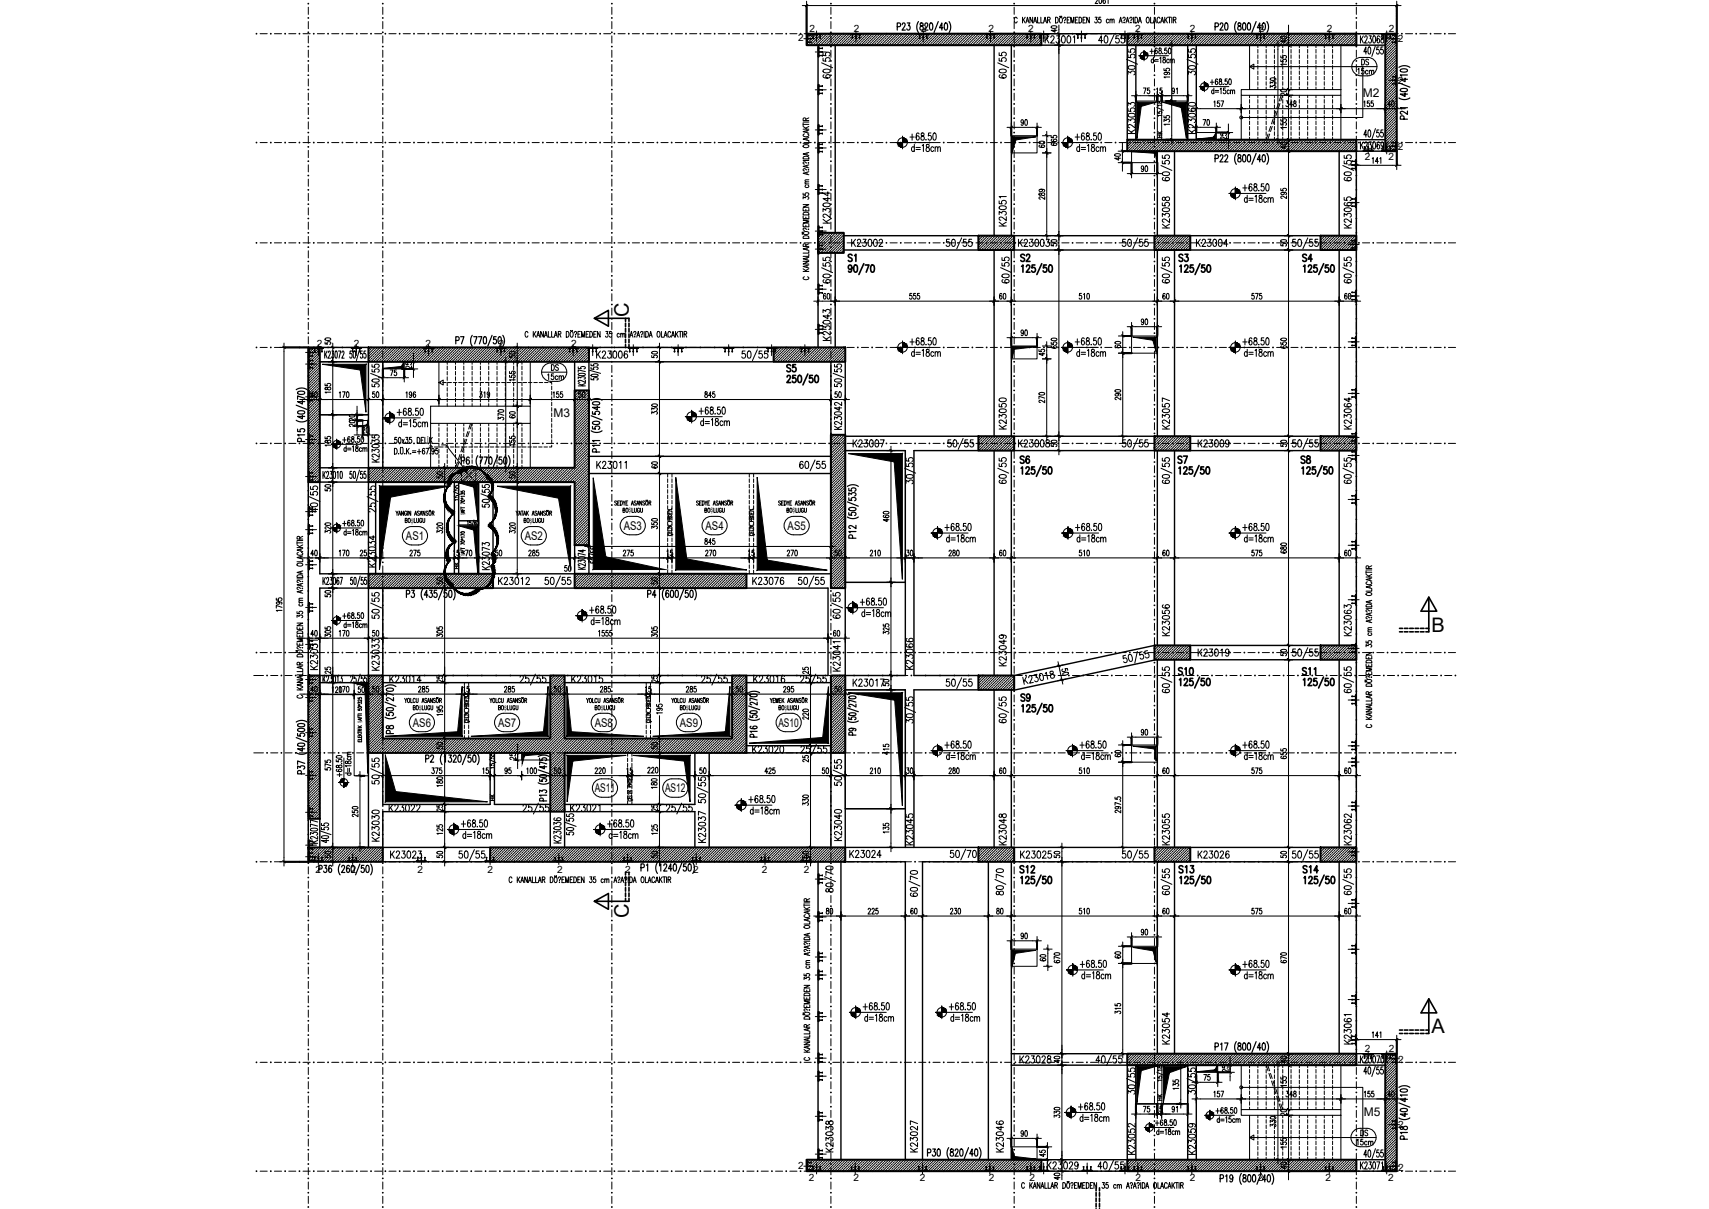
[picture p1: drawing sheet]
<svg xmlns="http://www.w3.org/2000/svg" width="420mm" height="297mm" viewBox="0 0 420 297" stroke-linecap="round" stroke-linejoin="round" font-family="sans-serif">
<defs><g id="words">
<g font-size="4.9">
<text x="207.8" y="65.6">S1</text>
<text x="250.1" y="65.6">S2</text>
<text x="288.9" y="65.6">S3</text>
<text x="319.3" y="65.6">S4</text>
<text x="154.6" y="77.8" transform="rotate(-90 154.6 77.8)">C</text>
<text x="192.6" y="92.4">S5</text>
<text x="250.1" y="115">S6</text>
<text x="288.6" y="115">S7</text>
<text x="318.9" y="115">S8</text>
<text x="351.9" y="155.2">B</text>
<text x="250.1" y="173.6">S9</text>
<text x="249.8" y="215.5">S12</text>
<text x="288.9" y="215.5">S13</text>
<text x="319.6" y="215.5">S14</text>
<text x="154.6" y="225.7" transform="rotate(-90 154.6 225.7)">C</text>
<text x="351.9" y="253.9">A</text>
</g>
<g font-size="4.4">
<text x="333.7" y="17.3">DS</text>
<text x="134.8" y="92.1">DS</text>
<text x="288.9" y="166.9">S10</text>
<text x="319.3" y="166.9">S11</text>
</g>
<g font-size="4">
<text x="286.8" y="34.9" transform="rotate(-90 286.8 34.9)">HK</text>
<text x="113.9" y="140.8" transform="rotate(-90 113.9 140.8)">HK</text>
<text x="122.8" y="197.9" transform="rotate(-90 122.8 197.9)">HK</text>
<text x="286.8" y="271.6" transform="rotate(-90 286.8 271.6)">HK</text>
<text x="333.7" y="280.1">DS</text>
</g>
<g font-size="3">
<text x="335" y="23.8">M2</text>
<text x="136.1" y="102.3">M3</text>
<text x="153.3" y="130.2">AS3</text>
<text x="173.5" y="130.2">AS4</text>
<text x="193.6" y="130.2">AS5</text>
<text x="99.8" y="132.7">AS1</text>
<text x="129" y="132.7">AS2</text>
<text x="101.5" y="178.6">AS6</text>
<text x="122.4" y="178.6">AS7</text>
<text x="146.2" y="178.6">AS8</text>
<text x="167.2" y="178.6">AS9</text>
<text x="191.4" y="178.6">AS10</text>
<text x="146.2" y="194.7">AS11</text>
<text x="163.5" y="194.7">AS12</text>
<text x="335.3" y="274.3">M5</text>
</g>
<g font-size="2.5">
<text x="196.3" y="10.2">2</text>
<text x="199" y="7.8">2</text>
<text x="209.9" y="7.8">2</text>
<text x="226.4" y="7.8">2</text>
<text x="243" y="7.8">2</text>
<text x="252.8" y="7.8">2</text>
<text x="279.1" y="7.8">2</text>
<text x="292.5" y="7.8">2</text>
<text x="309.5" y="7.8">2</text>
<text x="326.2" y="7.8">2</text>
<text x="341.5" y="7.8">2</text>
<text x="343.6" y="10.4">2</text>
<text x="343.6" y="20.5">2</text>
<text x="335.6" y="39.2">2</text>
<text x="341.3" y="39.2">2</text>
<text x="343.6" y="36.9">2</text>
<text x="77.9" y="85.2">2</text>
<text x="87" y="85.2">2</text>
<text x="104.6" y="85.2">2</text>
<text x="122.6" y="85.2">2</text>
<text x="140.5" y="85.2">2</text>
<text x="77.5" y="214.4">2</text>
<text x="86.3" y="214.4">2</text>
<text x="102.6" y="214.4">2</text>
<text x="119.8" y="214.4">2</text>
<text x="137" y="214.4">2</text>
<text x="153.7" y="214.4">2</text>
<text x="170.4" y="214.4">2</text>
<text x="187.3" y="214.4">2</text>
<text x="197.6" y="214.4">2</text>
<text x="335.6" y="258.4">2</text>
<text x="341.4" y="258.4">2</text>
<text x="343.7" y="261.2">2</text>
<text x="343.7" y="277.1">2</text>
<text x="196.3" y="287.2">2</text>
<text x="343.7" y="287.8">2</text>
<text x="198.8" y="290.1">2</text>
<text x="209.9" y="290.1">2</text>
<text x="226.1" y="290.1">2</text>
<text x="243.1" y="290.1">2</text>
<text x="253.1" y="290.1">2</text>
<text x="279.2" y="290.1">2</text>
<text x="292.5" y="290.1">2</text>
<text x="309.3" y="290.1">2</text>
<text x="325.9" y="290.1">2</text>
<text x="341.3" y="290.1">2</text>
</g>
<text font-size="2" x="105.1" y="108.9">İ</text>
<g font-size="1.5">
<text x="154.5" y="125.9">Ş</text>
<text x="174.7" y="125.9">Ş</text>
<text x="194.8" y="125.9">Ş</text>
<text x="101" y="128.4">Ş</text>
<text x="130.2" y="128.4">Ş</text>
<text x="103" y="174.4">Ş</text>
<text x="123.9" y="174.4">Ş</text>
<text x="147.7" y="174.4">Ş</text>
<text x="168.6" y="174.4">Ş</text>
<text x="192.9" y="174.4">Ş</text>
</g>
<g font-size="1.2">
<text x="114.2" y="126.6" transform="rotate(-90 114.2 126.6)">Ş</text>
<text x="114.2" y="136.6" transform="rotate(-90 114.2 136.6)">Ş</text>
<text x="88.9" y="179.1" transform="rotate(-90 88.9 179.1)">İ</text>
<text x="88.9" y="177.6" transform="rotate(-90 88.9 177.6)">Ş</text>
</g>
</g></defs>
<!-- layer: XREF-NORMAL KATLAR KALIP$0$SAFTBOSLUGU -->
<g fill="none" stroke="#000" stroke-width=".25">
<path d="M248.6 33.3h6.4v4.3h-6.4zM278.2 37.1h6.3v2.9h-6.3zM279.3 24.8h5.2v9.5h-5.2zM285.6 24.8h6.4v9.5h-6.4zM294.1 32.6h4.9v1.7h-4.9zM78.6 88.9h12v13h-12zM94.1 88.9h5.3v1.7h-5.3zM248.6 85h6.4v3.2h-6.4zM278.2 82.5h6.3v4.3h-6.3zM89.2 103.3h1.4v1.4h-1.4zM207.8 110.7h14.8v32.4h-14.8zM87.1 167.7h3.5v22.9h-3.5z"/>
<path d="M207.8 169.5h14.8v29.2h-14.8zM128.2 185h7.1v1.7h-7.1zM278.2 183h6.3v4.3h-6.3zM248.6 233.2h6.4v4.2h-6.4zM278.2 232.5h6.3v4.2h-6.3zM279.3 261.7h5.3v9.5h-5.3zM285.7 261.7h6.3v9.5h-6.3zM294.1 261.7h5.3v1.8h-5.3zM248.6 281.8h6.4v3.1h-6.4z"/>
</g>
<!-- layer: XREF-NORMAL KATLAR KALIP$0$KIRIS1 -->
<g fill="none" stroke="#000" stroke-width=".35">
<path d="M201.1 11.1v46.1M205.3 11.1v46.1M244.4 11.1v46.8M248.6 11.1v46.8M256 11.1h21.1v23.2M256 8.3h21.1M279.3 11.1v23.2M292 11.1v23.2M294.1 11.1v23.2M333.5 11.1h7.1M333.5 8.3h7.1M284.5 37.1v20.8"/>
<path d="M288.8 37.1v20.8M329.2 37.1v20.8M333.5 34.3h7.1M340.6 37.1h-7.1v20.8M207.4 57.9h33.1M249.3 57.9h34.5M292.6 57.9h32.1M201.1 62.1v23.3M205.3 62.1v23.3M207.4 61.4h33.1M244.4 61.4v45.8M248.6 61.4v45.8"/>
<path d="M249.3 61.4h34.5M284.5 61.4v45.8M288.8 61.4v45.8M292.6 61.4h32.1M329.2 61.4v45.8M333.5 61.4v45.8M78.6 88.9h12v26h-12M78.6 85.4h12M94.1 88.9v26M141.3 88.9v7M144.8 85.4h45.4M190.2 88.9h-45.4v7"/>
<path d="M204.3 88.9v17.9M207.8 88.9v17.9M75.8 118.4v47.6M78.6 118.4h12v22.6h-12zM92.4 118.4v22.6M111.7 118.4v22.6M112.8 118.4v22.6M117.7 118.4v22.6M121.2 118.4v22.6h20.1v-7.1M144.8 116.3h59.5M144.8 112.1h59.5M207.8 110.7h14.8v55.3h-14.8v-21.5"/>
<path d="M207.8 107.2h32.7M240.5 110.7h-15.8v55.3h15.8M244.4 110.7v55.3M248.6 110.7v55.3M249.3 110.7h34.5M249.3 107.2h34.5M284.5 110.7v47.9M288.8 110.7v47.9M292.6 110.7h32.1M292.6 107.2h32.1M329.2 110.7v47.9M333.5 110.7v47.9"/>
<path d="M112.8 127.9h4.9M112.8 129h4.9M144.8 133.9v7.1M78.6 144.5h12v21.5h-12zM94.1 144.5v21.5h41.2M121.2 144.5h20.1M183.5 144.5h20.1v21.5h-20.1M183.5 141h20.8M283.8 158.6l-34.5 7.4M292.6 158.6h32.1M78.6 167.7h12M94.1 167.7h41.2"/>
<path d="M138.8 167.7h41.2M138.8 166h41.2M183.5 167.7h20.8M207.8 169.5h14.8v38.7M240.5 169.5h-15.8v38.7M244.4 169.5v38.7M248.6 169.6v38.5M283.8 162.2l-34.5 7.4M284.5 162.2v46M288.8 162.1v46.1M292.6 162.1h32.1M329.2 162.1v46.1"/>
<path d="M333.5 162.1v46.1M90.6 185v23.2M94.1 185v12.6h26.4v-12.6M121.6 185v12.6h13.7M135.3 199.4h-41.2v8.8h26.4M135.3 198.7v9.5M138.8 198.7v9.5M138.8 199.4h32v8.8M170.8 185v12.6h-32M174.4 185v23.2M183.5 185h20.8v23.2M183.5 183.2h20.8"/>
<path d="M207.8 185v23.2h32.7M75.8 201.2v7M78.6 201.2v7M94.1 211.7h26.4M201.1 211.7v73.2M206.7 211.7v73.2M207.8 211.7h14.8v73.2M240.5 211.7h-13.7v73.2M243 211.7v73.2M248.6 211.7v73.2M249.3 211.7h34.5M249.3 208.2h34.5"/>
<path d="M284.5 211.7v47.2M288.8 211.7v47.2M292.6 211.7h32.1M292.6 208.2h32.1M329.2 211.7v47.2M333.5 211.7v47.2h7.1M248.6 258.9h28.5M248.6 261.7h28.5v23.2h-21.1M279.3 261.7v23.2M292 261.7v23.2M294.1 261.7v23.2M333.5 261.7h7.1"/>
<path d="M256 287.7h21.1M333.5 287.7h7.1M333.5 284.9h7.1"/>
</g>
<!-- layer: XREF-NORMAL KATLAR KALIP$0$KIRISNO -->
<g fill="none" stroke="#000" stroke-width=".25">
<path d="M256.9 8.8v1.8M257.3 9.6l.6 1M257.9 8.8l-1 1.2M258.3 9.2l.3-.4h.3l.3 .3-.2 .6-.7 .9h.9M259.8 8.8h.7l-.4 .7a.52 .52 0 0 1 .4 .8 .52 .52 0 0 1-.9-.1M261.2 8.9l.3-.1a1.16 1.16 0 0 1 0 1.8h-.1a1.31 1.31 0 0 1-.2-1.7zM262.5 8.9l.3-.1a1.14 1.14 0 0 1 0 1.8h-.1a1.31 1.31 0 0 1-.2-1.7zM263.9 9.1l.3-.3v1.8M334.5 8.8v1.8M334.7 9.6l.5 1M335.2 8.8l-.7 1.2M335.5 9.2l.1-.2a.36 .36 0 0 1 .5-.1 .36 .36 0 0 1 0 .6l-.6 1.1h.7"/>
<path d="M336.6 8.8h.5l-.3 .7a.52 .52 0 0 1 .4 .6 .52 .52 0 0 1-.6 .4l-.1-.3M337.6 8.9l.3-.1 .2 .3v1.1l-.2 .4-.4-.4zM339.1 9.1l-.3-.3a1.25 1.25 0 0 0 .1 1.8 .52 .52 0 0 0 .3-.6 .52 .52 0 0 0-.5-.4l-.2 .4M339.6 8.9v.5a.6 .6 0 0 1 .6 .5 .6 .6 0 0 1-.5 .7 .66 .66 0 0 1-.2-.7 .66 .66 0 0 1 .6-.5v-.5zM277.3 30v-.8l.7 .5a.52 .52 0 0 1 .8-.5 .52 .52 0 0 1-.1 .9M277.3 26.6v.7l.8 .1a.53 .53 0 0 1 0-.8 .53 .53 0 0 1 .8 .1 .53 .53 0 0 1-.2 .7M277.3 26v-.8l.7 .4a.52 .52 0 0 1 .8-.4 .52 .52 0 0 1-.1 .9M277.3 32.8h1.8M277.3 31.9l1.2 .9M277.4 28l.7-.2a.83 .83 0 0 1 1 .4v.2a1.15 1.15 0 0 1-1.8 0zM279.1 30.5v1l-.9-.7-.5-.2-.3 .1-.1 .4 .4 .3M279.1 31.9l-1 .6"/>
<path d="M292.2 30v-.8l.6 .5a.52 .52 0 0 1 .8-.5 .52 .52 0 0 1 0 .9M292.2 32.8h1.7M292.2 31.9l1.1 .9M292.3 28l.6-.2a.75 .75 0 0 1 1 .6 1.15 1.15 0 0 1-1.7 0zM292.3 25.4l.6-.2a.76 .76 0 0 1 1 .5 1.15 1.15 0 0 1-1.7 0zM292.4 26.6l-.2 .4a1.03 1.03 0 0 0 1.7-.1 .52 .52 0 0 0-.6-.4 .52 .52 0 0 0-.4 .7l.4 .2M293.9 30.5v1l-.8-.7-.6-.2-.2 .1-.1 .4 .4 .3M293.9 31.9l-1 .6M334.5 34.9v1.7M334.7 35.6l.5 1M335.2 34.9l-.7 1.1M335.5 35.3l.1-.3a.36 .36 0 0 1 .5 0 .36 .36 0 0 1 0 .5l-.6 1.1h.7"/>
<path d="M336.6 34.9h.5l-.3 .6a.52 .52 0 0 1 .4 .6 .52 .52 0 0 1-.6 .4l-.1-.2M337.6 34.9h.4l.1 .3v1.1l-.2 .3-.4-.3zM339.1 35.1l-.3-.2a1.24 1.24 0 0 0 .1 1.7 .52 .52 0 0 0 .3-.6 .52 .52 0 0 0-.5-.4l-.2 .4M340.1 35.4l-.1 .5a.47 .47 0 0 1-.5-.5 .47 .47 0 0 1 .5-.5l.1 1.4-.2 .3-.4-.2M202.3 52v-.7l.7 .4a.52 .52 0 0 1 .8-.5 .52 .52 0 0 1 0 .9M202.3 54.8h1.8M202.3 53.9l1.2 .9M202.4 50.1l.7-.2a.76 .76 0 0 1 1 .5 1.15 1.15 0 0 1-1.8 0zM203.5 48.4v1.1l-1.2-.7h1.8M203.5 47.1v1l-1.2-.7h1.8M204.1 52.5v1l-.8-.7-.6-.2-.4 .3v.2l.5 .3M204.1 53.9l-1 .6"/>
<path d="M209.4 58.8v1.7M209.7 59.5l.6 1M210.3 58.8l-.9 1.2M210.8 59.2l.3-.4 .4 .1 .1 .2-.2 .6-.7 .8h1M212.2 58.8h.7l-.4 .7a.52 .52 0 0 1 .5 .7 .52 .52 0 0 1-.9 0M213.6 58.9l.3-.1a1.15 1.15 0 0 1 0 1.7h-.1a1.3 1.3 0 0 1-.2-1.6zM214.9 58.9l.4-.1a1.15 1.15 0 0 1 0 1.7h-.2a1.3 1.3 0 0 1-.2-1.6zM216.2 59.2l.2-.4 .4 .1 .2 .2-.2 .6-.7 .8h.9M245.6 52.7v-.7l.7 .4a.52 .52 0 0 1 .8-.5 .52 .52 0 0 1 0 .9M245.6 49.4v.6l.8 .1a.53 .53 0 0 1 0-.8 .53 .53 0 0 1 .8 .1 .53 .53 0 0 1-.1 .8M245.6 55.5h1.8M245.6 54.6l1.2 .9"/>
<path d="M245.7 50.8l.7-.2a.75 .75 0 0 1 1 .5 1.15 1.15 0 0 1-1.8 0zM247.4 53.2v1l-.8-.7-.6-.2-.3 .1-.1 .4 .5 .3M247.4 48.3h-1.8l.4 .3M247.4 54.6l-1 .6M250.4 58.8v1.7M250.7 59.5l.6 1M251.3 58.8l-.9 1.2M251.8 59.2l.3-.4 .4 .1 .1 .2-.2 .6-.7 .8h1M253.2 58.8h.7l-.4 .7a.52 .52 0 0 1 .5 .7 .52 .52 0 0 1-.9 0M254.6 58.9l.4-.1a1.15 1.15 0 0 1 0 1.7h-.2a1.3 1.3 0 0 1-.2-1.6zM256 58.9l.3-.1a1.15 1.15 0 0 1 0 1.7h-.1a1.3 1.3 0 0 1-.2-1.6zM257.2 58.8h.8l-.4 .7a.52 .52 0 0 1 .4 .7 .52 .52 0 0 1-.9 0"/>
<path d="M285.8 53.2v-.7l.6 .4a.52 .52 0 0 1 .8-.5 .52 .52 0 0 1 0 .9M285.8 49.8v.7l.7 .1a.52 .52 0 0 1 .1-.8 .52 .52 0 0 1 .7 .1 .52 .52 0 0 1-.1 .7M285.8 56h1.7M285.8 55.1l1.1 .9M285.8 51.3l.7-.2a.77 .77 0 0 1 1 .5 1.16 1.16 0 0 1-1.7 0zM285.8 48.5a.46 .46 0 0 0 .2 .7h.4a.64 .64 0 0 1 .3-.8 .64 .64 0 0 1 .8 .3 .56 .56 0 0 1-.6 .7 .56 .56 0 0 1-.5-.8l-.2-.2zM287.5 53.7v1l-.8-.7-.6-.2-.3 .3v.2l.4 .3M287.5 55.1l-1 .6M294.2 58.8v1.7M294.5 59.5l.6 1M295.1 58.8l-.9 1.2M295.6 59.2l.2-.4 .4 .1 .2 .2-.2 .6-.7 .8h.9"/>
<path d="M297 58.8h.7l-.4 .7a.52 .52 0 0 1 .4 .7 .52 .52 0 0 1-.9 0M298.4 58.9l.3-.1a1.15 1.15 0 0 1 0 1.7h-.1a1.3 1.3 0 0 1-.2-1.6zM299.7 58.9l.4-.1a1.15 1.15 0 0 1 0 1.7h-.2a1.3 1.3 0 0 1-.2-1.6zM301.9 60h-1l.6-1.2v1.7M330.5 53.2v-.7l.6 .4a.52 .52 0 0 1 .8-.5 .52 .52 0 0 1 0 .9M330.5 48.5v.7h.7a.52 .52 0 0 1 .1-.7 .52 .52 0 0 1 .7 .1 .52 .52 0 0 1-.1 .7M330.5 56h1.7M330.5 55.1l1.1 .9M330.5 51.3l.7-.2a.76 .76 0 0 1 1 .5 1.15 1.15 0 0 1-1.7 0zM330.7 49.8l-.2 .4a1.04 1.04 0 0 0 1.7-.1 .52 .52 0 0 0-.6-.4 .52 .52 0 0 0-.4 .7l.4 .2M332.2 53.7v1l-.8-.7-.6-.2-.3 .3v.2l.4 .3M332.2 55.1l-1 .6"/>
<path d="M202.3 76.8v-.7l.7 .4a.52 .52 0 0 1 .8-.4 .52 .52 0 0 1 0 .9M202.4 78.9l.7-.2a.75 .75 0 0 1 1 .5 1.15 1.15 0 0 1-1.8 0zM203.5 77.3v1l-1.2-.7h1.8M79.8 86.2v1.8M80 87l.4 1M80.4 86.2l-.6 1.2M80.7 86.7l.1-.4 .2-.1 .2 .5-.5 1.3h.6M81.6 86.2h.5l-.3 .7a.6 .6 0 0 1 .3 .6 .6 .6 0 0 1-.4 .5l-.2-.3M82.5 86.3l.1-.1a1.32 1.32 0 0 1 0 1.8l-.3-.8zM83.2 86.2h.6l-.4 1.8M84.1 86.7l.1-.5 .3 .1v.6l-.5 1.1h.6M142.2 93.1v-.5l.6 .2a.6 .6 0 0 1 .6-.3 .6 .6 0 0 1 .5 .4l-.3 .2"/>
<path d="M142.2 90.1v.4h.6a.56 .56 0 0 1 .5-.6 .56 .56 0 0 1 .6 .4l-.3 .3M142.2 94.8h1.7M142.2 94.2l1.1 .6M142.2 91.8l1-.1 .7 .3a1.29 1.29 0 0 1-1.7 0zM143.9 93.4v.6l-1.2-.6-.5 .2v.2l.4 .1M143.9 91.3l-1.7-.4v.6M143.9 94.2l-1 .4M146.7 86.2v1.8M147 87l.6 1M147.6 86.2l-.9 1.2M148.1 86.7l.2-.5 .4 .1 .2 .3-.2 .6-.7 .8h.9M149.5 86.2h.7l-.4 .7a.52 .52 0 0 1 .5 .8 .52 .52 0 0 1-.9 0"/>
<path d="M150.9 86.3l.3-.1a1.15 1.15 0 0 1 0 1.8h-.1a1.3 1.3 0 0 1-.2-1.7zM152.2 86.3l.4-.1a1.15 1.15 0 0 1 0 1.8h-.2a1.3 1.3 0 0 1-.2-1.7zM154.2 86.5l-.4-.3a1.03 1.03 0 0 0 .1 1.8 .52 .52 0 0 0 .4-.6 .52 .52 0 0 0-.7-.4l-.2 .4M202.3 80.8v-.7l.7 .4a.52 .52 0 0 1 .8-.4 .52 .52 0 0 1 0 .9M202.3 83.7h1.8M202.3 82.7l1.2 1M204.1 81.4v.9l-.8-.7-.6-.2-.3 .2-.1 .4 .5 .3M204.1 82.7l-1 .6M206.3 99.9v.9l-1.1-.6h1.7M206.9 98.8v.8l-1.1-.7a.39 .39 0 0 0-.6 .2 .39 .39 0 0 0 .4 .5M245.6 99.2v.7l.8 .1a.52 .52 0 0 1 0-.8 .52 .52 0 0 1 .8 .1 .52 .52 0 0 1-.1 .8M245.7 98l.7-.2a.77 .77 0 0 1 1 .5 1.15 1.15 0 0 1-1.8 0z"/>
<path d="M285.8 99.2v.7l.7 .1a.52 .52 0 0 1 .1-.8 .52 .52 0 0 1 .7 .1 .52 .52 0 0 1-.1 .8M287.5 98.4l-1.7-.6v.9M330.7 99.2l-.2 .4a1.04 1.04 0 0 0 1.7-.1 .52 .52 0 0 0-.6-.4 .52 .52 0 0 0-.4 .7l.4 .2M331.6 97.7v1l-1.1-.7h1.7M79.4 115.8v1.8M79.6 116.6l.4 1M80 115.8l-.6 1.2M80.3 116.2l.2-.4 .2 .1 .1 .6-.6 1.1h.6M81.2 115.8h.4l-.2 .7a.6 .6 0 0 1 .3 .5 .6 .6 0 0 1-.4 .6l-.2-.4M82 115.9l.2-.1a1.29 1.29 0 0 1 0 1.8l-.3-.8zM82.9 116.1l.2-.3v1.8M83.7 115.9l.1-.1a1.29 1.29 0 0 1 0 1.8l-.2-.8z"/>
<path d="M91.5 111.1v-.7l.6 .4a.49 .49 0 0 1 .8-.5 .49 .49 0 0 1 0 .9M91.5 108.7v-.6l.6 .3a.5 .5 0 0 1 .7-.4 .5 .5 0 0 1 .3 .8h-.2M91.5 107v.5l.7 .1a.5 .5 0 0 1 .4-.8 .5 .5 0 0 1 .5 .8l-.2 .1M91.5 113.5h1.7M91.5 112.7l1.1 .8M91.5 109.4l1.4-.2 .3 .5-.3 .2h-1.1l-.3-.2zM93.2 111.5v.8l-1.1-.7a.39 .39 0 0 0-.6 .2 .39 .39 0 0 0 .4 .5M93.2 112.7l-1 .5M146.7 113.3v1.8M147.1 114.1l.6 1M147.7 113.3l-1 1.2M148.1 113.8l.3-.5 .4 .1 .1 .3-.2 .6-.6 .8h.9"/>
<path d="M149.5 113.3h.8l-.4 .7a.52 .52 0 0 1 .4 .8 .52 .52 0 0 1-.9 0M151 113.4l.3-.1a1.15 1.15 0 0 1 0 1.8h-.1a1.3 1.3 0 0 1-.2-1.7zM152.3 113.7l.3-.4v1.8M153.6 113.7l.4-.4v1.8M205.2 103v-.6l.6 .4a.49 .49 0 0 1 .7-.5 .49 .49 0 0 1 .1 .9M205.2 105.5h1.7M205.2 104.7l1.1 .8M205.2 101.3l1.4-.1 .3 .4-.3 .3h-1.1l-.3-.3zM206.9 103.5v.8l-1.1-.7a.38 .38 0 0 0-.6 .1 .38 .38 0 0 0 .3 .6h.1M206.9 104.7l-1 .5M209.7 108.1v1.7M210.1 108.8l.6 1"/>
<path d="M210.7 108.1l-1 1.1M211.1 108.5l.3-.4h.4l.2 .3-.2 .6-.7 .8h.9M212.6 108.1h.7l-.4 .6a.52 .52 0 0 1 .4 .8 .52 .52 0 0 1-.9 0M214 108.1h.3a1.15 1.15 0 0 1 0 1.7h-.1a1.3 1.3 0 0 1-.2-1.7zM215.3 108.1h.3a1.15 1.15 0 0 1 0 1.7h-.1a1.3 1.3 0 0 1-.2-1.7zM216.4 108.1h1l-.7 1.7M245.6 102.6v-.7l.7 .4a.52 .52 0 0 1 .8-.5 .52 .52 0 0 1 0 .9M245.6 105.4h1.8M245.6 104.5l1.2 .9M245.7 100.7l.7-.2a.76 .76 0 0 1 1 .5 1.15 1.15 0 0 1-1.8 0zM247.4 103.1v1l-1.3-.9-.5 .3 .1 .4 .4 .1M247.4 104.5l-1 .6"/>
<path d="M250.4 108.1v1.7M250.7 108.8l.6 1M251.3 108.1l-.9 1.1M251.8 108.5l.3-.4h.4l.1 .3-.2 .6-.7 .8h1M253.2 108.1h.7l-.4 .6a.52 .52 0 0 1 .5 .8 .52 .52 0 0 1-.9 0M254.6 108.1h.4a1.15 1.15 0 0 1 0 1.7h-.2a1.3 1.3 0 0 1-.2-1.7zM256 108.1h.3a1.15 1.15 0 0 1 0 1.7h-.1a1.3 1.3 0 0 1-.2-1.7zM257.2 108.1v.6a.64 .64 0 0 1 .8 .3 .64 .64 0 0 1-.3 .8 .56 .56 0 0 1-.6-.6 .56 .56 0 0 1 .7-.5l.2-.2-.1-.4zM285.8 102.6v-.7l.6 .4a.52 .52 0 0 1 .8-.5 .52 .52 0 0 1 0 .9M285.8 105.4h1.7M285.8 104.5l1.1 .9M285.8 100.7l.7-.2a.76 .76 0 0 1 1 .5 1.16 1.16 0 0 1-1.7 0z"/>
<path d="M287.5 103.1v1l-.8-.7-.6-.2-.3 .1v.4l.4 .3M287.5 104.5l-1 .6M294.6 108.1v1.7M294.9 108.8l.6 1M295.5 108.1l-.9 1.1M296 108.5l.2-.4h.3l.3 .3-.2 .6-.7 .8h.9M297.4 108.1h.7l-.4 .6a.52 .52 0 0 1 .5 .8 .52 .52 0 0 1-1 0M298.8 108.1h.3a1.15 1.15 0 0 1 0 1.7h-.1a1.3 1.3 0 0 1-.2-1.7zM300.1 108.1h.4a1.15 1.15 0 0 1 0 1.7h-.2a1.3 1.3 0 0 1-.2-1.7zM302.1 108.7l-.2 .4a.47 .47 0 0 1-.6-.5 .47 .47 0 0 1 .8-.3v.4a.82 .82 0 0 1-.5 1.1l-.3-.2M330.5 102.6v-.7l.6 .4a.52 .52 0 0 1 .8-.5 .52 .52 0 0 1 0 .9M330.5 105.4h1.7"/>
<path d="M330.5 104.5l1.1 .9M330.5 100.7l.7-.2a.75 .75 0 0 1 1 .5 1.15 1.15 0 0 1-1.7 0zM332.2 103.1v1l-.8-.7-.6-.2-.3 .1v.4l.4 .3M332.2 104.5l-1 .6M90.6 136.5v-.7l.7 .4a.52 .52 0 0 1 .8-.5 .52 .52 0 0 1-.1 .9M90.6 133.8v-.7l.7 .4a.52 .52 0 0 1 .7-.5 .52 .52 0 0 1 0 .9M90.6 139.3h1.8M90.6 138.4l1.2 .9M90.7 134.6l.6-.2a.75 .75 0 0 1 1.1 .5 1.16 1.16 0 0 1-1.8 0zM91.8 131.6v1l-1.2-.7h1.8M92.4 137v1l-.9-.7-.6-.2-.3 .3v.2l.4 .3M92.4 138.4l-1.1 .6"/>
<path d="M118.6 137.5v-.6l.6 .3a.49 .49 0 0 1 .8-.4 .49 .49 0 0 1 0 .8M118.6 134v-.7l.6 .4a.49 .49 0 0 1 .8-.4 .49 .49 0 0 1 0 .8M118.6 140h1.7M118.6 139.1l1.1 .9M118.6 135.8l1.4-.1 .3 .4-.3 .3h-1.1l-.3-.3zM120.3 138v.8l-1.1-.7a.39 .39 0 0 0-.6 .1 .39 .39 0 0 0 .4 .5M120.3 135l-1.7-.6v.9M120.3 139.1l-1 .6M142.2 138.1v-.5l.6 .3a.6 .6 0 0 1 .6-.3 .6 .6 0 0 1 .5 .4l-.3 .2M142.2 139.9h1.7M142.2 139.3l1.1 .6M142.2 136.9l1-.1 .7 .2a1.29 1.29 0 0 1-1.7 0z"/>
<path d="M143.3 135.1v.6l-1.1-.4h1.7M143.9 138.4v.6l-1.2-.5-.5 .1v.3l.4 .1M143.9 136.4l-1.7-.5v.6M143.9 139.3l-1 .4M76.3 159v-.7l.7 .4a.52 .52 0 0 1 .8-.5 .52 .52 0 0 1 0 .9M76.4 159.8l.7-.2a.77 .77 0 0 1 1 .5 1.16 1.16 0 0 1-1.8 0zM78.1 157.3h-1.8l.4 .3M79.4 141.9v1.7M79.6 142.6l.4 1M80 141.9l-.6 1.1M80.3 142.3l.2-.4h.2l.1 .6-.6 1.1h.6M81.2 141.9h.4l-.2 .6a.6 .6 0 0 1 .3 .6 .6 .6 0 0 1-.4 .5l-.2-.3"/>
<path d="M82 141.9h.2a1.29 1.29 0 0 1 0 1.7l-.3-.7zM83.3 142.1l-.2-.2a1.38 1.38 0 0 0 0 1.7 .68 .68 0 0 0-.1-1.1l-.2 .5M83.6 141.9h.6l-.4 1.7M91.5 159.2v-.8l.6 .4a.52 .52 0 0 1 .8-.4 .52 .52 0 0 1 0 .9M91.5 157.8v-.7l.6 .4a.52 .52 0 0 1 .8-.4 .52 .52 0 0 1 0 .9M91.5 159.9l.7-.2a.75 .75 0 0 1 1 .5 1.16 1.16 0 0 1-1.7 0zM122.6 141.9v1.7M122.9 142.6l.6 1M123.5 141.9l-.9 1.1M124 142.3l.1-.4h.4l.3 .5-.9 1.2h.9M125.4 141.9h.7l-.4 .6a.52 .52 0 0 1 .4 .8 .52 .52 0 0 1-.9 0M126.8 141.9h.3a1.15 1.15 0 0 1 0 1.7h-.1a1.3 1.3 0 0 1-.2-1.7z"/>
<path d="M128.1 142.2l.4-.3v1.7M129.3 142.3l.2-.4h.4l.2 .5-.8 1.2h.9M185.1 141.9v1.7M185.4 142.6l.6 1M186 141.9l-.9 1.1M186.5 142.3l.2-.4h.3l.3 .3-.2 .6-.7 .8h.9M187.9 141.9h.7l-.4 .6a.52 .52 0 0 1 .5 .8 .52 .52 0 0 1-1 0M189.3 141.9h.3a1.15 1.15 0 0 1 0 1.7h-.1a1.3 1.3 0 0 1-.2-1.7zM190.4 141.9h1l-.7 1.7M192.6 142.1l-.4-.2a1.04 1.04 0 0 0 .1 1.7 .5 .5 0 0 0 .4-.7 .5 .5 0 0 0-.8-.1l-.1 .2M206 158.5v1l-1.2-.6h1.8M206.6 157.6h-1.8l.3 .4"/>
<path d="M222.8 159.7l.7-.2a.76 .76 0 0 1 1 .5 1.15 1.15 0 0 1-1.7 0zM223 158.2l-.2 .4a1.04 1.04 0 0 0 1.7 0 .52 .52 0 0 0-.6-.4 .52 .52 0 0 0-.4 .6l.4 .2M223 156.9l-.2 .4a1.04 1.04 0 0 0 1.7-.1 .52 .52 0 0 0-.6-.4 .52 .52 0 0 0-.4 .7l.4 .2M245.7 158.8l.7-.2a.75 .75 0 0 1 1 .6 1.15 1.15 0 0 1-1.8 0zM246.2 156l.4 .2a.47 .47 0 0 1-.5 .7 .47 .47 0 0 1-.2-.8l.3-.1a.84 .84 0 0 1 1.2 .5l-.3 .3M246.8 157.2v1l-1.2-.6h1.8M285.8 153.4v-.8l.6 .4a.52 .52 0 0 1 .8-.4 .52 .52 0 0 1 0 .9M285.8 150v.7l.7 .1a.52 .52 0 0 1 .1-.8 .52 .52 0 0 1 .7 .1 .52 .52 0 0 1-.1 .7M285.8 156.2h1.7M285.8 155.3l1.1 .9M285.8 151.4l.7-.2a.76 .76 0 0 1 1 .6 1.16 1.16 0 0 1-1.7 0zM286 148.6l-.2 .4a1.05 1.05 0 0 0 1.7-.1 .52 .52 0 0 0-.6-.3 .52 .52 0 0 0-.4 .6l.4 .2"/>
<path d="M287.5 153.9v1l-.8-.7-.6-.2-.3 .1v.4l.4 .3M287.5 155.3l-1 .6M294.6 159.5v1.7M295.5 159.5l-.9 1.1M296 159.9l.2-.4h.3l.3 .3-.2 .6-.7 .8h.9M297.4 159.5h.7l-.4 .6a.52 .52 0 0 1 .4 .8 .52 .52 0 0 1-.9 0M298.8 159.5h.3a1.15 1.15 0 0 1 0 1.7h-.1a1.3 1.3 0 0 1-.2-1.7zM300.1 159.8l.4-.3v1.7M330.5 153.4v-.8l.6 .4a.52 .52 0 0 1 .8-.4 .52 .52 0 0 1 0 .9M330.5 149.3v-.7l.6 .4a.52 .52 0 0 1 .8-.4 .52 .52 0 0 1 0 .9M330.5 156.2h1.7M330.5 155.3l1.1 .9"/>
<path d="M330.5 151.4l.7-.2a.75 .75 0 0 1 1 .6 1.15 1.15 0 0 1-1.7 0zM330.7 150l-.2 .4a1.04 1.04 0 0 0 1.7-.1 .52 .52 0 0 0-.6-.4 .52 .52 0 0 0-.4 .7l.4 .2M332.2 153.9v1l-.8-.7-.6-.2-.3 .1v.4l.4 .3M332.2 155.3l-1 .6M76.3 161.7v-.7l.7 .4a.52 .52 0 0 1 .8-.5 .52 .52 0 0 1 0 .9M76.3 164.5h1.8M76.3 163.6l1.2 .9M78.1 162.2v1l-.9-.7-.5-.2-.4 .3v.2l.5 .3M78.1 163.6l-1 .6M79.4 166v1.7M79.6 166.7l.4 1M80 166l-.6 1.1"/>
<path d="M80.3 166.4l.1-.4h.2l.2 .5-.6 1.2h.6M81.2 166h.4l-.2 .6a.6 .6 0 0 1 .3 .6 .6 .6 0 0 1-.4 .5l-.2-.3M82 166h.2a1.29 1.29 0 0 1 0 1.7l-.3-.7zM82.9 166.3l.2-.3v1.7M83.7 166h.4l-.2 .6a.61 .61 0 0 1 .3 .6 .61 .61 0 0 1-.4 .5l-.2-.3M91.5 161.9v-.8l.6 .4a.52 .52 0 0 1 .8-.4 .52 .52 0 0 1 0 .9M91.5 164.7h1.7M91.5 163.7l1.1 1M93.2 162.4v.9l-.8-.6-.6-.2-.3 .1v.4l.4 .3M93.2 163.7l-1 .6M95.8 166v1.7M96.2 166.7l.6 1"/>
<path d="M96.8 166l-1 1.1M97.3 166.4l.2-.4h.4l.2 .3-.2 .6-.7 .8h.9M98.7 166h.7l-.4 .6a.52 .52 0 0 1 .4 .8 .52 .52 0 0 1-.9 0M100.1 166h.3a1.15 1.15 0 0 1 0 1.7h-.1a1.3 1.3 0 0 1-.2-1.7zM101.4 166.3l.3-.3v1.7M103.5 167.1h-1l.7-1.1v1.7M140.6 166v1.7M140.9 166.7l.6 1M141.5 166l-.9 1.1M142 166.4l.2-.4h.4l.2 .3-.2 .6-.7 .8h.9M143.4 166h.7l-.4 .6a.52 .52 0 0 1 .5 .8 .52 .52 0 0 1-1 0M144.8 166h.3a1.15 1.15 0 0 1 0 1.7h-.1a1.3 1.3 0 0 1-.2-1.7z"/>
<path d="M146.1 166.3l.4-.3v1.7M148.1 166h-.7l-.1 .7a.52 .52 0 0 1 .8 0 .52 .52 0 0 1-.1 .8 .52 .52 0 0 1-.7-.1M185.3 166v1.7M185.6 166.7l.6 1M186.2 166l-.9 1.1M186.7 166.4l.3-.4h.4l.1 .3-.2 .6-.7 .8h1M188.1 166h.7l-.4 .6a.52 .52 0 0 1 .5 .8 .52 .52 0 0 1-.9 0M189.5 166h.4a1.15 1.15 0 0 1 0 1.7h-.2a1.3 1.3 0 0 1-.2-1.7zM190.9 166.3l.3-.3v1.7M192.9 166.2l-.4-.2a1.04 1.04 0 0 0 0 1.7 .52 .52 0 0 0 .4-.6 .52 .52 0 0 0-.6-.4l-.2 .4M204.8 162.1v-.8l.7 .4a.52 .52 0 0 1 .8-.4 .52 .52 0 0 1-.1 .9M204.8 164.9h1.8"/>
<path d="M204.8 164l1.2 .9M204.9 160.1l.7-.2a.76 .76 0 0 1 1 .6 1.15 1.15 0 0 1-1.8 0zM206.6 162.6v1l-.9-.7-.6-.2-.3 .2v.3l.4 .3M206.6 164l-1 .6M209.7 166.8v1.8M210.1 167.6l.6 1M210.7 166.8l-1 1.2M211.1 167.3l.3-.5 .4 .1 .2 .3-.2 .6-.7 .8h.9M212.6 166.8h.7l-.4 .7a.52 .52 0 0 1 .4 .8 .52 .52 0 0 1-.9 0M214 166.9l.3-.1a1.16 1.16 0 0 1 0 1.8h-.1a1.31 1.31 0 0 1-.2-1.7zM215.3 167.2l.3-.4v1.8M216.4 166.8h1l-.7 1.8"/>
<path d="M222.8 161.6v-.7l.6 .4a.52 .52 0 0 1 .8-.4 .52 .52 0 0 1 0 .9M222.8 164.5h1.7M222.8 163.5l1.1 1M224.5 162.2v.9l-.8-.7-.6-.2-.3 .3v.3l.4 .2M224.5 163.5l-1 .6M245.6 160.8v-.8l.7 .4a.52 .52 0 0 1 .8-.4 .52 .52 0 0 1 0 .9M245.6 163.6h1.8M245.6 162.6l1.2 1M247.4 161.3v.9l-.8-.6-.6-.2-.3 .1-.1 .4 .5 .3M247.4 162.6l-1 .6M251.4 166.4l.4 1.7M251.9 167.1l.8 .8"/>
<path d="M252.4 166.2l-.7 1.4M252.9 166.5l.1-.3 .4-.2 .3 .4-.6 1.4 1-.1M254.2 165.8l.7-.1-.2 .7a.52 .52 0 0 1 .6 .7 .52 .52 0 0 1-.9 .1M255.6 165.6l.3-.1a1.15 1.15 0 0 1 .4 1.7h-.2a1.32 1.32 0 0 1-.5-1.6zM257 165.6l.2-.4 .4 1.7M258.2 165.1l.1 .5a.64 .64 0 0 1 .8 .2 .64 .64 0 0 1-.1 .8 .56 .56 0 0 1-.8-.4 .56 .56 0 0 1 .6-.7l.2-.3-.2-.3zM294.9 160.2l.6 1M302.1 160l-.2 .5a.47 .47 0 0 1-.6-.5 .47 .47 0 0 1 .8-.3v.3a.84 .84 0 0 1-.5 1.2l-.3-.2M91.5 199.2l.7-.2a.76 .76 0 0 1 1 .6 1.16 1.16 0 0 1-1.7 0zM95.7 197.6v1.8M96 198.4l.6 1M96.6 197.6l-.9 1.2"/>
<path d="M97.1 198.1l.2-.5 .4 .1 .2 .3-.2 .6-.7 .8h.9M98.5 197.6h.7l-.4 .7a.52 .52 0 0 1 .5 .8 .52 .52 0 0 1-.9 0M99.9 197.7l.3-.1a1.16 1.16 0 0 1 0 1.8h-.1a1.31 1.31 0 0 1-.2-1.7zM101.1 198.1l.3-.5h.2l.3 .4-.2 .6-.7 .8h1M102.4 198.1l.3-.5 .4 .1 .2 .3-.3 .6-.6 .8h.9M140.3 197.6v1.8M140.6 198.4l.6 1M141.2 197.6l-.9 1.2M141.7 198.1l.2-.5h.3l.3 .4-.2 .6-.7 .8h.9M143.1 197.6h.7l-.4 .7a.52 .52 0 0 1 .5 .8 .52 .52 0 0 1-1 0M144.5 197.7l.3-.1a1.16 1.16 0 0 1 0 1.8h-.1a1.31 1.31 0 0 1-.2-1.7zM145.7 198.1l.3-.5h.2l.3 .4-.2 .6-.7 .8h1"/>
<path d="M147.2 198l.3-.4v1.8M185 183.2v1.8M185.4 184l.6 1M186 183.2l-1 1.2M186.4 183.6l.3-.4h.3l.2 .3-.2 .6-.6 .9h.9M187.8 183.2h.8l-.4 .7a.52 .52 0 0 1 .4 .8 .52 .52 0 0 1-.9-.1M189.3 183.3l.3-.1a1.15 1.15 0 0 1 0 1.8h-.1a1.3 1.3 0 0 1-.2-1.7zM190.5 183.6l.2-.4h.3l.3 .3-.2 .6-.7 .9h.9M191.9 183.3l.4-.1a1.15 1.15 0 0 1 0 1.8h-.2a1.3 1.3 0 0 1-.2-1.7zM205.2 199.1l.7-.2a.76 .76 0 0 1 1 .5 1.15 1.15 0 0 1-1.7 0zM332.2 199.9v1l-.8-.7-.6-.2-.3 .1v.4l.4 .3M76.3 205.1v-.6l.7 .3a.52 .52 0 0 1 .6-.3 .52 .52 0 0 1 .4 .6l-.2 .1"/>
<path d="M76.3 207.2h1.8M76.3 206.5l1.2 .7M76.4 203.6l1.4-.1 .3 .4-.3 .2h-1.1l-.4-.2zM78.1 205.5v.7l-1.1-.6a.36 .36 0 0 0-.5 0 .36 .36 0 0 0 0 .5h.3M78.1 203l-1.8-.5v.7M78.1 202l-1.8-.5v.7M78.1 206.5l-1 .4M91.5 203.9v-.8l.6 .4a.52 .52 0 0 1 .8-.4 .52 .52 0 0 1 0 .9M91.5 201.2v-.8l.6 .4a.52 .52 0 0 1 .8-.4 .52 .52 0 0 1 0 .9M91.5 206.7h1.7M91.5 205.7l1.1 1M91.5 201.9l.7-.2a.75 .75 0 0 1 1 .5 1.16 1.16 0 0 1-1.7 0z"/>
<path d="M93.2 204.4v.9l-.8-.6-.6-.2-.3 .1v.4l.4 .3M93.2 205.7l-1 .6M96 209.1v1.7M96.4 209.8l.6 1M97 209.1l-1 1.2M97.4 209.5l.3-.4 .4 .1 .1 .2-.2 .6-.6 .8h.9M98.8 209.1h.8l-.4 .7a.52 .52 0 0 1 .4 .7 .52 .52 0 0 1-.9 0M100.2 209.2l.4-.1a1.15 1.15 0 0 1 0 1.7h-.2a1.3 1.3 0 0 1-.2-1.6zM101.5 209.5l.2-.4 .4 .1 .2 .2-.2 .6-.7 .8h.9M102.9 209.1h.7l-.4 .7a.52 .52 0 0 1 .4 .7 .52 .52 0 0 1-.9 0M136.2 204.8v-.6l.6 .4a.52 .52 0 0 1 .7-.4 .52 .52 0 0 1 .3 .6l-.2 .1M136.2 202.7v-.6l.6 .3a.52 .52 0 0 1 .7-.4 .52 .52 0 0 1 .3 .7l-.2 .1"/>
<path d="M136.2 207.1h1.7M136.2 206.4l1.1 .7M136.2 203.3l1.4-.2 .3 .4-.3 .3h-1.1l-.3-.3zM136.4 201l-.2 .3a1.18 1.18 0 0 0 1.7-.1 .52 .52 0 0 0-.6-.3 .52 .52 0 0 0-.4 .6l.4 .1M137.9 205.3v.7l-1.1-.6a.37 .37 0 0 0-.6 0 .37 .37 0 0 0 .3 .6h.1M137.9 206.4l-1 .4M171.7 204.2v-.8l.7 .4a.52 .52 0 0 1 .8-.4 .52 .52 0 0 1-.1 .9M171.7 201.5v-.8l.7 .4a.52 .52 0 0 1 .8-.4 .52 .52 0 0 1-.1 .9M171.7 207h1.8M171.7 206l1.2 1M171.8 202.2l.7-.2a.76 .76 0 0 1 1 .6 1.16 1.16 0 0 1-1.8 0zM173.5 204.7v.9l-.9-.6-.5-.2-.3 .1-.1 .4 .4 .3"/>
<path d="M173.5 200l-1.8-.7v1M173.5 206l-1 .6M205.2 203.7v-.7l.6 .4a.52 .52 0 0 1 .8-.5 .52 .52 0 0 1 0 .9M205.2 206.5h1.7M205.2 205.6l1.1 .9M205.2 201.8l.7-.2a.75 .75 0 0 1 1 .5 1.15 1.15 0 0 1-1.7 0zM206.3 200.2v1l-1.1-.7h1.7M206.9 204.2v1l-.8-.7-.6-.2-.3 .1v.4l.4 .3M206.9 205.6l-1 .6M208.9 208.9v1.8M209.3 209.7l.6 1M209.9 208.9l-1 1.2"/>
<path d="M210.3 209.4l.3-.5h.3l.2 .4-.2 .6-.6 .8h.9M211.7 208.9h.8l-.4 .7a.52 .52 0 0 1 .4 .8 .52 .52 0 0 1-.9 0M213.1 209l.4-.1a1.15 1.15 0 0 1 0 1.8h-.2a1.3 1.3 0 0 1-.2-1.7zM214.4 209.4l.2-.5h.3l.3 .4-.2 .6-.7 .8h.9M216.6 210.1h-1l.7-1.2v1.8M222.8 204.8v-.8l.6 .4a.52 .52 0 0 1 .8-.4 .52 .52 0 0 1 0 .9M222.8 200.1v.6l.7 .1a.52 .52 0 0 1 .1-.8 .52 .52 0 0 1 .7 .1 .52 .52 0 0 1-.1 .8M222.8 207.6h1.7M222.8 206.6l1.1 1M222.8 202.8l.7-.2a.76 .76 0 0 1 1 .6 1.15 1.15 0 0 1-1.7 0zM223.9 201.2v1l-1.1-.7h1.7M224.5 205.3v.9l-.8-.6-.6-.2-.3 .2v.3l.4 .3"/>
<path d="M224.5 206.6l-1 .6M245.6 204.8v-.8l.7 .4a.52 .52 0 0 1 .8-.4 .52 .52 0 0 1 0 .9M245.6 207.6h1.8M245.6 206.6l1.2 1M245.7 202.8l.7-.2a.77 .77 0 0 1 1 .6 1.15 1.15 0 0 1-1.8 0zM245.7 200.1a.46 .46 0 0 0 .2 .7l.3-.1a.64 .64 0 0 1 .4-.7 .64 .64 0 0 1 .8 .3 .56 .56 0 0 1-.6 .6 .56 .56 0 0 1-.5-.7l-.2-.2zM246.8 201.2v1l-1.2-.7h1.8M247.4 205.3v.9l-.8-.6-.6-.2-.4 .2v.3l.5 .3M247.4 206.6l-1 .6M250.9 209.1v1.7M251.2 209.8l.6 1M251.8 209.1l-.9 1.2"/>
<path d="M252.3 209.5l.3-.4 .4 .1 .1 .2-.2 .6-.7 .8h1M253.7 209.1h.8l-.4 .7a.52 .52 0 0 1 .4 .7 .52 .52 0 0 1-.9 0M255.1 209.2l.4-.1a1.15 1.15 0 0 1 0 1.7h-.2a1.3 1.3 0 0 1-.2-1.6zM256.3 209.5l.3-.4 .4 .1 .1 .2-.2 .6-.6 .8h.9M258.4 209.1h-.7v.7a.53 .53 0 0 1 .7 .1 .53 .53 0 0 1 0 .7 .53 .53 0 0 1-.8-.1M285.8 204.8v-.8l.6 .4a.52 .52 0 0 1 .8-.4 .52 .52 0 0 1 0 .9M285.8 201.4v.7h.7a.52 .52 0 0 1 .1-.7 .52 .52 0 0 1 .7 .1 .52 .52 0 0 1-.1 .7M285.8 200.1v.6l.7 .1a.52 .52 0 0 1 .1-.8 .52 .52 0 0 1 .7 .1 .52 .52 0 0 1-.1 .8M285.8 207.6h1.7M285.8 206.6l1.1 1M285.8 202.8l.7-.2a.77 .77 0 0 1 1 .6 1.16 1.16 0 0 1-1.7 0zM287.5 205.3v.9l-.8-.6-.6-.2-.3 .2v.3l.4 .3"/>
<path d="M287.5 206.6l-1 .6M294.6 209.1v1.7M294.9 209.8l.6 1M295.5 209.1l-.9 1.2M296 209.5l.2-.4h.3l.3 .3-.2 .6-.7 .8h.9M297.4 209.1h.7l-.4 .7a.52 .52 0 0 1 .4 .8 .52 .52 0 0 1-.9-.1M298.8 209.2l.3-.1a1.15 1.15 0 0 1 0 1.7h-.1a1.3 1.3 0 0 1-.2-1.6zM300 209.5l.3-.4 .4 .1 .1 .2-.2 .6-.7 .8h1M302.1 209.3l-.4-.2a1.04 1.04 0 0 0 .1 1.7 .52 .52 0 0 0 .4-.6 .52 .52 0 0 0-.7-.4l-.2 .5M330.5 204.8v-.8l.6 .4a.52 .52 0 0 1 .8-.4 .52 .52 0 0 1 0 .9M330.5 207.6h1.7M330.5 206.6l1.1 1"/>
<path d="M330.5 202.8l.7-.2a.76 .76 0 0 1 1 .6 1.15 1.15 0 0 1-1.7 0zM330.7 201.3l-.2 .4a1.04 1.04 0 0 0 1.7 0 .52 .52 0 0 0-.6-.4 .52 .52 0 0 0-.4 .6l.4 .2M332.2 205.3v.9l-.8-.6-.6-.2-.3 .2v.3l.4 .3M332.2 206.6l-1 .6M250.8 259.4v1.8M251.7 259.4l-.9 1.2M252.2 259.8l.2-.4 .4 .1 .2 .3-.2 .5-.7 .9h.9M253.6 259.4h.7l-.4 .7a.52 .52 0 0 1 .4 .8 .52 .52 0 0 1-.9-.1M255 259.5l.3-.1a1.15 1.15 0 0 1 0 1.8h-.1a1.3 1.3 0 0 1-.2-1.7zM256.2 259.8l.2-.4h.3l.3 .4-.2 .5-.7 .9h.9M257.6 259.5v.5a.64 .64 0 0 1 .7 .4 .64 .64 0 0 1-.2 .8 .56 .56 0 0 1-.7-.6 .56 .56 0 0 1 .7-.5l.2-.4a.48 .48 0 0 0-.7-.2zM285.8 253.7v-.8l.6 .5a.52 .52 0 0 1 .8-.5 .52 .52 0 0 1 0 .9"/>
<path d="M285.8 250.3v.7l.7 .1a.52 .52 0 0 1 0-.8 .52 .52 0 0 1 .8 .1 .52 .52 0 0 1-.1 .7M285.8 256.5h1.7M285.8 255.6l1.1 .9M285.8 251.7l.7-.2a.75 .75 0 0 1 1 .6 1.16 1.16 0 0 1-1.7 0zM286.9 248.8v1l-1.1-.7h1.7M287.5 254.2v1l-.8-.7-.6-.2-.3 .3v.2l.4 .3M287.5 255.6l-1 .6M330.5 253.7v-.8l.6 .5a.52 .52 0 0 1 .8-.5 .52 .52 0 0 1 0 .9M330.5 256.5h1.7M330.5 255.6l1.1 .9M330.5 251.7l.7-.2a.83 .83 0 0 1 1 .4v.2a1.15 1.15 0 0 1-1.7 0zM330.7 250.3l-.2 .4a1.03 1.03 0 0 0 1.7-.1 .52 .52 0 0 0-.6-.4 .52 .52 0 0 0-.4 .7l.4 .2"/>
<path d="M332.2 254.2v1l-.8-.7-.6-.2-.3 .3v.2l.4 .3M332.2 249.3h-1.7l.3 .3M332.2 255.6l-1 .6M334.5 259.4v1.8M335.2 259.4l-.7 1.2M335.5 259.8l.1-.2a.35 .35 0 0 1 .5 0 .35 .35 0 0 1 0 .5l-.6 1.1h.7M336.6 259.4h.5l-.3 .7a.52 .52 0 0 1 .4 .6 .52 .52 0 0 1-.6 .4l-.1-.3M337.6 259.5l.3-.1 .2 .4v1l-.2 .4-.4-.4zM338.5 259.4h.7l-.5 1.8M339.7 259.5l.2-.1 .2 .4v1l-.2 .4-.4-.4zM203.1 277.5v-.7l.6 .4a.52 .52 0 0 1 .8-.4 .52 .52 0 0 1 0 .9M203.1 278.3l.7-.2a.76 .76 0 0 1 1 .5 1.15 1.15 0 0 1-1.7 0z"/>
<path d="M203.1 275.5v.7h.5a.64 .64 0 0 1 .4-.7 .64 .64 0 0 1 .8 .2 .56 .56 0 0 1-.6 .7 .56 .56 0 0 1-.5-.8l-.2-.2zM223.9 278.3l.7-.2a.76 .76 0 0 1 1 .5 1.15 1.15 0 0 1-1.8 0zM225.6 276.7v1l-.9-.7-.6-.2-.3 .3v.2l.4 .3M225.6 276.1l-1.8-.7v.9M245 278.3l.7-.2a.76 .76 0 0 1 1 .5 1.16 1.16 0 0 1-1.8 0zM245.2 275.4l-.3 .5a1.05 1.05 0 0 0 1.8-.1 .52 .52 0 0 0-.6-.4 .52 .52 0 0 0-.4 .7l.4 .2M246.1 276.7v1l-1.2-.7h1.8M251.1 260.2l.6 1M277.3 277.5v.6l.8 .1a.53 .53 0 0 1 0-.8 .53 .53 0 0 1 .8 .1 .53 .53 0 0 1-.2 .8M277.4 278.9l.7-.2a.83 .83 0 0 1 1 .4v.1a1.15 1.15 0 0 1-1.8 0zM279.1 276v.9l-.9-.6-.5-.2-.4 .2v.3l.4 .3M292.2 277.5v.6l.7 .1a.52 .52 0 0 1 .1-.8 .52 .52 0 0 1 .7 .1 .52 .52 0 0 1-.1 .8"/>
<path d="M292.3 278.9l.6-.2a.75 .75 0 0 1 1 .5 1.15 1.15 0 0 1-1.7 0zM292.8 276.1l.4 .2a.47 .47 0 0 1-.5 .6 .47 .47 0 0 1-.3-.8h.4a.84 .84 0 0 1 1.1 .5l-.2 .3M334.7 260.2l.5 1M203.1 280.2v-.7l.6 .4a.52 .52 0 0 1 .8-.5 .52 .52 0 0 1 0 .9M203.1 283h1.7M203.1 282.1l1.1 .9M204.8 280.7v1l-.8-.7-.6-.2-.3 .1v.4l.4 .3M204.8 282.1l-1 .6M223.8 280.2v-.7l.7 .4a.52 .52 0 0 1 .8-.5 .52 .52 0 0 1-.1 .9M223.8 283h1.8M223.8 282.1l1.2 .9M225.6 280.7v1l-.9-.7-.6-.2-.2 .1-.1 .4 .4 .3"/>
<path d="M225.6 282.1l-1 .6M244.9 280.2v-.7l.7 .4a.52 .52 0 0 1 .8-.5 .52 .52 0 0 1 0 .9M244.9 283h1.8M244.9 282.1l1.2 .9M246.7 280.7v1l-.8-.7-.6-.2-.3 .1-.1 .4 .5 .3M246.7 282.1l-1 .6M257.5 285.5v1.7M257.8 286.2l.6 1M258.4 285.5l-.9 1.1M258.9 285.9l.2-.4h.3l.3 .3-.2 .6-.7 .8h.9M260.3 285.5h.7l-.4 .6a.52 .52 0 0 1 .5 .8 .52 .52 0 0 1-.9 0M261.7 285.5h.3a1.15 1.15 0 0 1 0 1.7h-.1a1.3 1.3 0 0 1-.2-1.7z"/>
<path d="M262.9 285.9l.3-.4h.4l.1 .3-.2 .6-.7 .8h1M265 286.1l-.2 .4a.47 .47 0 0 1-.6-.5 .47 .47 0 0 1 .8-.3v.4a.82 .82 0 0 1-.5 1.1l-.3-.2M277.3 280.8v-.7l.7 .4a.52 .52 0 0 1 .8-.5 .52 .52 0 0 1-.1 1M277.3 283.6h1.8M277.3 282.7l1.2 .9M279.1 281.4v.9l-.9-.7-.5-.2-.4 .3v.3l.4 .2M279.1 282.7l-1 .6M292.2 280.8v-.7l.6 .4a.52 .52 0 0 1 .8-.5 .52 .52 0 0 1 0 1M292.2 283.6h1.7M292.2 282.7l1.1 .9M293.9 281.4v.9l-.8-.7-.6-.2-.3 .3v.3l.4 .2M293.9 282.7l-1 .6"/>
<path d="M334.5 285.5v1.7M334.7 286.2l.5 1M335.2 285.5l-.7 1.1M335.5 285.9l.1-.3a.35 .35 0 0 1 .5 0 .35 .35 0 0 1 0 .5l-.6 1.1h.7M336.6 285.5h.5l-.3 .6a.52 .52 0 0 1 .4 .6 .52 .52 0 0 1-.6 .4l-.1-.2M337.6 285.5h.3l.2 .3v1.1l-.2 .3-.4-.3zM338.5 285.5h.7l-.5 1.7M339.7 285.8l.2-.3v1.7"/>
</g>
<!-- layer: XREF-NORMAL KATLAR KALIP$0$KIRISBOYUT -->
<g fill="none" stroke="#000" stroke-width=".25">
<path d="M202 15.4l2.7 1.2M202.3 14.3v.7h.8a.53 .53 0 0 1 0-.7 .53 .53 0 0 1 .8 0 .53 .53 0 0 1-.1 .8M202.3 13v.6l.8 .1a.53 .53 0 0 1 0-.8 .53 .53 0 0 1 .8 .1 .53 .53 0 0 1-.1 .8M202.4 17.2l.7-.2a.76 .76 0 0 1 1 .5 1.15 1.15 0 0 1-1.8 0zM202.6 18.4l-.3 .4a1.04 1.04 0 0 0 1.8-.1 .52 .52 0 0 0-.6-.4 .52 .52 0 0 0-.4 .7l.4 .2M245.3 15.4l2.7 1.2M245.6 14.3v.7h.8a.53 .53 0 0 1 0-.7 .53 .53 0 0 1 .8 0 .53 .53 0 0 1-.1 .8M245.6 13v.6l.8 .1a.53 .53 0 0 1 0-.8 .53 .53 0 0 1 .8 .1 .53 .53 0 0 1-.1 .8M245.7 17.2l.7-.2a.77 .77 0 0 1 1 .5 1.15 1.15 0 0 1-1.8 0zM245.9 18.4l-.3 .4a1.04 1.04 0 0 0 1.8-.1 .5 .5 0 0 0-.7-.4 .5 .5 0 0 0-.1 .8l.2 .1M271.1 10h-1l.7-1.2v1.8M271.6 8.9l.4-.1a1.16 1.16 0 0 1 0 1.8h-.2a1.31 1.31 0 0 1-.2-1.7z"/>
<path d="M273.9 8.5l-1.2 2.7M275.1 8.8h-.7l-.1 .8a.52 .52 0 0 1 .8 0 .52 .52 0 0 1-.1 .7 .52 .52 0 0 1-.7-.1M276.4 8.8h-.7v.8a.52 .52 0 0 1 .7 0 .52 .52 0 0 1-.1 .7 .52 .52 0 0 1-.7-.1M277 14.6l2.7 1.2M277.3 18.3v-.8l.7 .4a.52 .52 0 0 1 .8-.4 .52 .52 0 0 1-.1 .9M277.3 13.4v.7l.8 .1a.52 .52 0 0 1 0-.8 .52 .52 0 0 1 .8 .1 .52 .52 0 0 1-.2 .7M277.3 12.1v.7h.8a.52 .52 0 0 1 0-.7 .52 .52 0 0 1 .8 0 .52 .52 0 0 1-.2 .8M277.4 16.3l.7-.2a.75 .75 0 0 1 1 .5 1.15 1.15 0 0 1-1.8 0zM291.8 14.6l2.7 1.2M292.2 18.3v-.8l.6 .4a.52 .52 0 0 1 .8-.4 .52 .52 0 0 1 0 .9M292.2 13.4v.7l.7 .1a.52 .52 0 0 1 .1-.8 .52 .52 0 0 1 .7 .1 .52 .52 0 0 1-.1 .7M292.2 12.1v.7h.7a.52 .52 0 0 1 .1-.7 .52 .52 0 0 1 .7 0 .52 .52 0 0 1-.1 .8"/>
<path d="M292.3 16.3l.6-.2a.76 .76 0 0 1 1 .5 1.15 1.15 0 0 1-1.7 0zM336.1 12.7h-.8l.5-1.2v1.8M336.5 11.6l.2-.1 .3 .4v1.1l-.3 .3-.4-.3zM338.2 11.2l-.9 2.7M339 11.5h-.5v.7a.51 .51 0 0 1 .6 .5 .51 .51 0 0 1-.6 .5l-.1-.2M340 11.5h-.5v.7a.51 .51 0 0 1 .6 .5 .51 .51 0 0 1-.6 .5l-.1-.2M285.8 39.5v.7l.7 .1a.52 .52 0 0 1 .1-.8 .52 .52 0 0 1 .7 .1 .52 .52 0 0 1-.1 .7M285.8 38.2v.7h.7a.52 .52 0 0 1 .1-.7 .52 .52 0 0 1 .7 0 .52 .52 0 0 1-.1 .8M330.5 39.5v.7l.7 .1a.52 .52 0 0 1 .1-.8 .52 .52 0 0 1 .7 .1 .52 .52 0 0 1-.1 .7M330.5 38.2v.7h.7a.52 .52 0 0 1 .1-.7 .52 .52 0 0 1 .7 0 .52 .52 0 0 1-.1 .8M336.1 33.1h-.8l.5-1.2v1.8M336.5 32l.2-.1 .3 .4v1l-.3 .4-.4-.4z"/>
<path d="M338.2 31.6l-.9 2.7M339 31.9h-.5v.7a.51 .51 0 0 1 .6 .5 .51 .51 0 0 1-.6 .5l-.1-.3M340 31.9h-.5v.7a.51 .51 0 0 1 .6 .5 .51 .51 0 0 1-.6 .5l-.1-.3M233.4 58.8h-.7v.7a.52 .52 0 0 1 .7 .1 .52 .52 0 0 1-.1 .7 .52 .52 0 0 1-.7-.1M234.1 58.9l.4-.1a1.15 1.15 0 0 1 0 1.7h-.2a1.3 1.3 0 0 1-.2-1.6zM236.4 58.4l-1.2 2.7M237.6 58.8h-.7l-.1 .7a.52 .52 0 0 1 .8 .1 .52 .52 0 0 1-.1 .7 .52 .52 0 0 1-.8-.1M238.9 58.8h-.7v.7a.53 .53 0 0 1 .7 .1 .53 .53 0 0 1-.1 .7 .53 .53 0 0 1-.7-.1M276.7 58.8h-.7v.7a.52 .52 0 0 1 .7 .1 .52 .52 0 0 1-.1 .7 .52 .52 0 0 1-.7-.1M277.4 58.9l.4-.1a1.15 1.15 0 0 1 0 1.7h-.2a1.3 1.3 0 0 1-.2-1.6zM279.7 58.4l-1.2 2.7M280.8 58.8h-.6l-.1 .7a.53 .53 0 0 1 .8 .1 .53 .53 0 0 1-.1 .7 .53 .53 0 0 1-.8-.1"/>
<path d="M282.2 58.8h-.7v.7a.53 .53 0 0 1 .7 .1 .53 .53 0 0 1-.1 .7 .53 .53 0 0 1-.7-.1M285.4 40.7l2.7 1.2M285.8 42.4l.7-.2a.75 .75 0 0 1 1 .6 1.16 1.16 0 0 1-1.7 0zM286 43.6l-.2 .4a1.05 1.05 0 0 0 1.7 0 .52 .52 0 0 0-.6-.4 .52 .52 0 0 0-.4 .6l.4 .2M318.5 58.8h-.7v.7a.52 .52 0 0 1 .7 .1 .52 .52 0 0 1 0 .7 .52 .52 0 0 1-.8-.1M319.2 58.9l.4-.1a1.15 1.15 0 0 1 0 1.7h-.2a1.3 1.3 0 0 1-.2-1.6zM321.5 58.4l-1.2 2.7M322.7 58.8h-.7l-.1 .7a.53 .53 0 0 1 .8 .1 .53 .53 0 0 1-.1 .7 .53 .53 0 0 1-.7-.1M324 58.8h-.7v.7a.52 .52 0 0 1 .7 .1 .52 .52 0 0 1 0 .7 .52 .52 0 0 1-.8-.1M330.1 40.7l2.7 1.2M330.5 42.4l.7-.2a.83 .83 0 0 1 1 .4v.2a1.15 1.15 0 0 1-1.7 0zM330.7 43.6l-.2 .4a1.04 1.04 0 0 0 1.7 0 .52 .52 0 0 0-.6-.4 .52 .52 0 0 0-.4 .6l.4 .2"/>
<path d="M202 65.8l2.7 1.2M202.3 64.7v.6l.8 .1a.52 .52 0 0 1 0-.8 .52 .52 0 0 1 .8 .1 .52 .52 0 0 1-.1 .8M202.3 63.3v.7h.8a.53 .53 0 0 1 0-.7 .53 .53 0 0 1 .8 .1 .53 .53 0 0 1-.1 .7M202.4 67.5l.7-.2a.83 .83 0 0 1 1 .4v.2a1.15 1.15 0 0 1-1.8 0zM202.6 68.7l-.3 .4a1.04 1.04 0 0 0 1.8 0 .52 .52 0 0 0-.6-.4 .52 .52 0 0 0-.4 .6l.4 .2M246 65.8l2.7 1.2M246.3 64.6v.7l.8 .1a.52 .52 0 0 1 0-.8 .52 .52 0 0 1 .8 .1 .52 .52 0 0 1-.1 .7M246.3 63.3v.7h.8a.52 .52 0 0 1 0-.7 .52 .52 0 0 1 .8 0 .52 .52 0 0 1-.1 .8M246.4 67.5l.7-.2a.75 .75 0 0 1 1 .5 1.16 1.16 0 0 1-1.8 0zM246.6 68.7l-.3 .4a1.05 1.05 0 0 0 1.8 0 .52 .52 0 0 0-.6-.4 .52 .52 0 0 0-.4 .6l.4 .2M285.4 65.8l2.7 1.2M285.8 64.6v.7l.7 .1a.52 .52 0 0 1 .1-.8 .52 .52 0 0 1 .7 .1 .52 .52 0 0 1-.1 .7"/>
<path d="M285.8 63.3v.7h.7a.52 .52 0 0 1 0-.7 .52 .52 0 0 1 .8 0 .52 .52 0 0 1-.1 .8M285.8 67.5l.7-.2a.75 .75 0 0 1 1 .5 1.16 1.16 0 0 1-1.7 0zM286 68.7l-.2 .4a1.05 1.05 0 0 0 1.7 0 .52 .52 0 0 0-.6-.4 .52 .52 0 0 0-.4 .6l.4 .2M330.1 65.8l2.7 1.2M330.5 64.6v.7l.7 .1a.52 .52 0 0 1 .1-.8 .52 .52 0 0 1 .7 .1 .52 .52 0 0 1-.1 .7M330.5 63.3v.7h.7a.53 .53 0 0 1 0-.7 .53 .53 0 0 1 .8 0 .53 .53 0 0 1-.1 .8M330.5 67.5l.7-.2a.83 .83 0 0 1 1 .4v.1a1.15 1.15 0 0 1-1.7 0zM330.7 68.7l-.2 .4a1.04 1.04 0 0 0 1.7 0 .52 .52 0 0 0-.6-.4 .52 .52 0 0 0-.4 .6l.4 .2M86.5 86.2h-.4v.7a.56 .56 0 0 1 .6 .4 .56 .56 0 0 1-.4 .7l-.2-.1-.1-.2M87 86.3l.1-.1a1.29 1.29 0 0 1 0 1.8l-.3-.8zM88.4 85.9l-.8 2.7M89.1 86.2h-.4v.7a.56 .56 0 0 1 .6 .4 .56 .56 0 0 1-.4 .7l-.2-.1-.1-.2"/>
<path d="M89.9 86.2h-.4v.7a.56 .56 0 0 1 .6 .4 .56 .56 0 0 1-.3 .7l-.4-.3M91.1 91.7l2.7 1.1M91.5 94.4v.6h.7a.5 .5 0 0 1 .4-.7 .5 .5 0 0 1 .5 .7l-.2 .1M91.5 90.7v.6l.7 .1a.5 .5 0 0 1 .4-.8 .5 .5 0 0 1 .5 .8h-.2M91.5 89.6v.6h.7a.5 .5 0 0 1 .4-.8 .5 .5 0 0 1 .5 .8l-.2 .1M91.5 93.3l1.4-.1 .3 .4-.3 .2h-1.1l-.3-.2zM145 91l2.6 .7M145.3 92.9v.4h.7a.57 .57 0 0 1 .4-.6 .57 .57 0 0 1 .7 .3l-.4 .4M145.3 90.3v.4h.7a.56 .56 0 0 1 .4-.6 .56 .56 0 0 1 .7 .3l-.4 .4M145.3 89.4v.4h.7a.56 .56 0 0 1 .4-.6 .56 .56 0 0 1 .7 .4l-.4 .3M145.4 92.1l.9-.2 .8 .3a1.29 1.29 0 0 1-1.8 0zM183.2 86.2h-.7l-.1 .8a.53 .53 0 0 1 .8 0 .53 .53 0 0 1-.1 .8 .53 .53 0 0 1-.7-.1"/>
<path d="M183.9 86.3l.3-.1a1.15 1.15 0 0 1 0 1.8h-.1a1.3 1.3 0 0 1-.2-1.7zM186.2 85.9l-1.2 2.7M187.3 86.2h-.6l-.1 .8a.52 .52 0 0 1 .8 0 .52 .52 0 0 1-.1 .8 .52 .52 0 0 1-.8-.1M188.7 86.2h-.7l-.1 .8a.52 .52 0 0 1 .8 0 .52 .52 0 0 1-.1 .8 .52 .52 0 0 1-.7-.1M204.8 91.7l2.7 1.1M205.2 94.3v.6h.6a.52 .52 0 0 1 .5-.7 .52 .52 0 0 1 .5 .8l-.2 .1M205.2 90.7v.6l.7 .1a.5 .5 0 0 1 .4-.8 .5 .5 0 0 1 .5 .8h-.2M205.2 89.5v.6l.7 .1a.5 .5 0 0 1 .4-.8 .5 .5 0 0 1 .5 .8h-.2M205.2 93.2l1.4-.1 .3 .4-.3 .3h-1.1l-.3-.3zM76.3 119.5v.7l.8 .1a.52 .52 0 0 1 0-.8 .52 .52 0 0 1 .8 .1 .52 .52 0 0 1-.1 .7M86.5 115.8h-.4v.7a.57 .57 0 0 1 .6 .4 .57 .57 0 0 1-.4 .7l-.3-.4M87 115.9l.1-.1a1.29 1.29 0 0 1 0 1.8l-.3-.8z"/>
<path d="M88.4 115.5l-.8 2.7M89.1 115.8h-.4v.7a.56 .56 0 0 1 .6 .4 .56 .56 0 0 1-.4 .7l-.3-.4M89.9 115.8h-.4v.7a.56 .56 0 0 1 .6 .4 .56 .56 0 0 1-.3 .7l-.4-.4M90.6 119.5v.7l.7 .1a.52 .52 0 0 1 .1-.8 .52 .52 0 0 1 .7 .1 .52 .52 0 0 1-.1 .7M118.6 119.1v.6l.7 .1a.5 .5 0 0 1 .4-.8 .5 .5 0 0 1 .5 .8h-.2M197.4 113.6l-.4-.3a1.04 1.04 0 0 0 .1 1.8 .52 .52 0 0 0 .4-.6 .52 .52 0 0 0-.7-.4l-.2 .4M198.1 113.4l.3-.1a1.15 1.15 0 0 1 0 1.8h-.1a1.3 1.3 0 0 1-.2-1.7zM200.4 113l-1.2 2.7M201.5 113.3h-.7v.8a.52 .52 0 0 1 .7 0 .52 .52 0 0 1 0 .8 .52 .52 0 0 1-.8-.1M202.9 113.3h-.7l-.1 .8a.53 .53 0 0 1 .8 0 .53 .53 0 0 1-.1 .8 .53 .53 0 0 1-.8-.1M222.4 115l2.7 1.3M222.8 118.7v-.7l.6 .4a.52 .52 0 0 1 .8-.4 .52 .52 0 0 1 0 .9"/>
<path d="M222.8 113.9v.7h.7a.52 .52 0 0 1 .1-.7 .52 .52 0 0 1 .7 .1 .52 .52 0 0 1-.1 .7M222.8 112.6v.6l.7 .1a.53 .53 0 0 1 0-.8 .53 .53 0 0 1 .8 .1 .53 .53 0 0 1-.1 .8M222.8 116.8l.7-.2a.76 .76 0 0 1 1 .5 1.15 1.15 0 0 1-1.7 0zM233.8 108.1h-.7l-.1 .7a.52 .52 0 0 1 .8 0 .52 .52 0 0 1-.1 .8 .52 .52 0 0 1-.7-.1M234.5 108.1h.3a1.15 1.15 0 0 1 0 1.7h-.1a1.3 1.3 0 0 1-.2-1.7zM236.8 107.7l-1.2 2.7M237.9 108.1h-.7v.7a.52 .52 0 0 1 .7 .1 .52 .52 0 0 1 0 .7 .52 .52 0 0 1-.8-.1M239.3 108.1h-.7l-.1 .7a.53 .53 0 0 1 .8 0 .53 .53 0 0 1-.1 .8 .53 .53 0 0 1-.7-.1M245.3 115l2.7 1.3M245.6 113.9v.7h.8a.52 .52 0 0 1 0-.7 .52 .52 0 0 1 .8 .1 .52 .52 0 0 1-.1 .7M245.6 112.6v.6l.8 .1a.53 .53 0 0 1 0-.8 .53 .53 0 0 1 .8 .1 .53 .53 0 0 1-.1 .8M245.7 116.8l.7-.2a.77 .77 0 0 1 1 .5 1.15 1.15 0 0 1-1.8 0z"/>
<path d="M245.9 118l-.3 .4a1.04 1.04 0 0 0 1.8-.1 .5 .5 0 0 0-.7-.4 .5 .5 0 0 0-.1 .8l.2 .1M276.7 108.1h-.7v.7a.52 .52 0 0 1 .7 .1 .52 .52 0 0 1-.1 .7 .52 .52 0 0 1-.7-.1M277.4 108.1h.4a1.15 1.15 0 0 1 0 1.7h-.2a1.3 1.3 0 0 1-.2-1.7zM279.7 107.7l-1.2 2.7M280.8 108.1h-.6l-.1 .7a.53 .53 0 0 1 .8 0 .53 .53 0 0 1-.1 .8 .53 .53 0 0 1-.8-.1M282.2 108.1h-.7v.7a.53 .53 0 0 1 .7 0 .53 .53 0 0 1-.1 .8 .53 .53 0 0 1-.7-.1M285.4 115l2.7 1.3M285.8 113.9v.7h.7a.52 .52 0 0 1 .1-.7 .52 .52 0 0 1 .7 .1 .52 .52 0 0 1-.1 .7M285.8 112.6v.6l.7 .1a.52 .52 0 0 1 0-.8 .52 .52 0 0 1 .8 .1 .52 .52 0 0 1-.1 .8M285.8 116.8l.7-.2a.77 .77 0 0 1 1 .5 1.16 1.16 0 0 1-1.7 0zM286 118l-.2 .4a1.05 1.05 0 0 0 1.7-.1 .52 .52 0 0 0-.6-.4 .52 .52 0 0 0-.4 .7l.4 .2M318.5 108.1h-.7v.7a.52 .52 0 0 1 .7 .1 .52 .52 0 0 1 0 .7 .52 .52 0 0 1-.8-.1"/>
<path d="M319.2 108.1h.4a1.15 1.15 0 0 1 0 1.7h-.2a1.3 1.3 0 0 1-.2-1.7zM321.5 107.7l-1.2 2.7M322.7 108.1h-.7l-.1 .7a.53 .53 0 0 1 .8 0 .53 .53 0 0 1-.1 .8 .53 .53 0 0 1-.7-.1M324 108.1h-.7v.7a.52 .52 0 0 1 .7 0 .52 .52 0 0 1 0 .8 .52 .52 0 0 1-.8-.1M330.1 115l2.7 1.3M330.5 113.9v.7h.7a.52 .52 0 0 1 .1-.7 .52 .52 0 0 1 .7 .1 .52 .52 0 0 1-.1 .7M330.5 112.6v.6l.7 .1a.53 .53 0 0 1 0-.8 .53 .53 0 0 1 .8 .1 .53 .53 0 0 1-.1 .8M330.5 116.8l.7-.2a.76 .76 0 0 1 1 .5 1.15 1.15 0 0 1-1.7 0zM330.7 118l-.2 .4a1.04 1.04 0 0 0 1.7-.1 .52 .52 0 0 0-.6-.4 .52 .52 0 0 0-.4 .7l.4 .2M76 122l2.7 1.2M76.3 120.9v.6l.8 .1a.52 .52 0 0 1 0-.7 .52 .52 0 0 1 .8 0 .52 .52 0 0 1-.1 .8M76.4 123.8l.7-.2a.77 .77 0 0 1 1 .5 1.16 1.16 0 0 1-1.8 0z"/>
<path d="M77.5 124.8v1l-1.2-.6h1.8M90.3 122l2.6 1.2M90.6 123.7v.7h.7a.52 .52 0 0 1 .1-.7 .52 .52 0 0 1 .7 0 .52 .52 0 0 1-.1 .8M90.6 120.9v.6l.7 .1a.52 .52 0 0 1 .1-.7 .52 .52 0 0 1 .7 0 .52 .52 0 0 1-.1 .8M92.4 124.9v.9l-.9-.6-.6-.2-.2 .1-.1 .4 .4 .3M118.2 121.3l2.7 1.1M118.6 123.9v.6l.7 .1a.5 .5 0 0 1 .4-.8 .5 .5 0 0 1 .5 .8l-.2 .1M118.6 120.3v.6l.7 .1a.5 .5 0 0 1 .4-.8 .5 .5 0 0 1 .5 .8h-.2M118.6 122.8l1.4-.1 .3 .4-.3 .3h-1.1l-.3-.3zM144.9 136l2.7 .8M145.2 137.9v.4h.7a.56 .56 0 0 1 .4-.6 .56 .56 0 0 1 .7 .4l-.1 .2-.3 .1M145.2 135.3v.4h.7a.56 .56 0 0 1 .4-.6 .56 .56 0 0 1 .7 .4l-.1 .2-.3 .1"/>
<path d="M145.2 134.5v.4h.7a.56 .56 0 0 1 .4-.6 .56 .56 0 0 1 .7 .3l-.4 .4M145.3 137.1l.9-.1 .8 .2a1.29 1.29 0 0 1-1.8 0zM86.7 141.9h-.5v.6a.56 .56 0 0 1 .6 .5 .56 .56 0 0 1-.3 .6l-.3-.3M87.1 141.9h.1a1.32 1.32 0 0 1 0 1.7l-.2-.7zM88.5 141.5l-.7 2.7M89.3 141.9h-.5v.6a.56 .56 0 0 1 .6 .5 .56 .56 0 0 1-.3 .6l-.3-.3M90.1 141.9h-.4v.6a.56 .56 0 0 1 .6 .5 .56 .56 0 0 1-.4 .6l-.3-.3M91.1 148.2l2.7 1.2M91.5 151.2v.7h.7a.52 .52 0 0 1 .1-.7 .52 .52 0 0 1 .7 0 .52 .52 0 0 1-.1 .8M91.5 147v.7l.7 .1a.52 .52 0 0 1 .1-.8 .52 .52 0 0 1 .7 .1 .52 .52 0 0 1-.1 .7M91.5 145.7v.7h.7a.52 .52 0 0 1 0-.7 .52 .52 0 0 1 .8 0 .52 .52 0 0 1-.1 .8M91.5 149.9l.7-.2a.75 .75 0 0 1 1 .5 1.16 1.16 0 0 1-1.7 0z"/>
<path d="M134.8 141.9h-.7l-.1 .7a.52 .52 0 0 1 .8 .1 .52 .52 0 0 1-.1 .7 .52 .52 0 0 1-.7-.1M135.5 141.9h.3a1.15 1.15 0 0 1 0 1.7h-.1a1.3 1.3 0 0 1-.2-1.7zM137.8 141.5l-1.2 2.7M138.9 141.9h-.6l-.1 .7a.53 .53 0 0 1 .7 0 .53 .53 0 0 1 0 .8 .53 .53 0 0 1-.8-.1M140.3 141.9h-.7l-.1 .7a.52 .52 0 0 1 .8 0 .52 .52 0 0 1-.1 .8 .52 .52 0 0 1-.7-.1M197.1 141.9h-.7l-.1 .7a.53 .53 0 0 1 .8 0 .53 .53 0 0 1-.1 .8 .53 .53 0 0 1-.7-.1M197.8 141.9h.3a1.15 1.15 0 0 1 0 1.7h-.1a1.3 1.3 0 0 1-.2-1.7zM200.1 141.5l-1.2 2.7M201.2 141.9h-.6l-.1 .7a.53 .53 0 0 1 .7 0 .53 .53 0 0 1 0 .8 .53 .53 0 0 1-.8-.1M202.6 141.9h-.7l-.1 .7a.52 .52 0 0 1 .8 0 .52 .52 0 0 1-.1 .8 .52 .52 0 0 1-.7-.1M204.5 148.2l2.7 1.2M204.8 147v.7l.8 .1a.52 .52 0 0 1 0-.8 .52 .52 0 0 1 .8 .1 .52 .52 0 0 1-.2 .7"/>
<path d="M204.8 145.7v.7h.8a.53 .53 0 0 1 0-.7 .53 .53 0 0 1 .7 0 .53 .53 0 0 1-.1 .8M204.9 149.9l.7-.2a.75 .75 0 0 1 1 .5 1.15 1.15 0 0 1-1.8 0zM205.1 151.1l-.3 .4a1.04 1.04 0 0 0 1.8 0 .5 .5 0 0 0-.8-.5 .5 .5 0 0 0-.1 .9h.3M282.1 159.8l-.6 .2v.7a.52 .52 0 0 1 .8-.1 .52 .52 0 0 1 .1 .8 .52 .52 0 0 1-.8 0M318.5 159.5h-.7v.7a.52 .52 0 0 1 .7 0 .52 .52 0 0 1 0 .8 .52 .52 0 0 1-.8-.1M319.2 159.5h.4a1.15 1.15 0 0 1 0 1.7h-.2a1.3 1.3 0 0 1-.2-1.7zM321.5 159.1l-1.2 2.7M322.7 159.5h-.7l-.1 .7a.53 .53 0 0 1 .8 0 .53 .53 0 0 1-.1 .8 .53 .53 0 0 1-.7-.1M324 159.5h-.7v.7a.52 .52 0 0 1 .7 0 .52 .52 0 0 1 0 .8 .52 .52 0 0 1-.8-.1M86.2 166.4l.1-.4h.2l.2 .5-.5 1.2h.6M87.5 166h-.4v.6a.56 .56 0 0 1 .6 .5 .56 .56 0 0 1-.4 .6l-.3-.3M88.6 165.6l-.8 2.7"/>
<path d="M89.3 166h-.5v.6a.57 .57 0 0 1 .6 .5 .57 .57 0 0 1-.3 .6l-.3-.3M90.1 166h-.4v.6a.57 .57 0 0 1 .6 .5 .57 .57 0 0 1-.4 .6l-.3-.3M127.9 166.4l.2-.4h.4l.2 .3-.2 .6-.7 .8h.9M130 166h-.7l-.1 .7a.52 .52 0 0 1 .8 0 .52 .52 0 0 1-.1 .8 .52 .52 0 0 1-.8-.1M131.6 165.6l-1.2 2.7M132.8 166h-.7l-.1 .7a.53 .53 0 0 1 .8 0 .53 .53 0 0 1-.1 .8 .53 .53 0 0 1-.7-.1M134.1 166h-.7v.7a.52 .52 0 0 1 .7 0 .52 .52 0 0 1 0 .8 .52 .52 0 0 1-.8-.1M172.5 166.4l.2-.4h.4l.2 .3-.2 .6-.7 .8h.9M174.6 166h-.7l-.1 .7a.53 .53 0 0 1 .8 0 .53 .53 0 0 1-.1 .8 .53 .53 0 0 1-.8-.1M176.2 165.6l-1.2 2.7M177.4 166h-.7l-.1 .7a.52 .52 0 0 1 .8 .1 .52 .52 0 0 1-.1 .7 .52 .52 0 0 1-.7-.1M178.7 166h-.7v.7a.53 .53 0 0 1 .7 0 .53 .53 0 0 1 0 .8 .53 .53 0 0 1-.8-.1"/>
<path d="M196.8 166.4l.3-.4h.4l.1 .3-.2 .6-.7 .8h1M198.9 166h-.7v.7a.53 .53 0 0 1 .7 0 .53 .53 0 0 1-.1 .8 .53 .53 0 0 1-.7-.1M200.6 165.6l-1.2 2.7M201.7 166h-.7v.7a.53 .53 0 0 1 .7 0 .53 .53 0 0 1 0 .8 .53 .53 0 0 1-.8-.1M203.1 166h-.7l-.1 .7a.52 .52 0 0 1 .8 0 .52 .52 0 0 1-.1 .8 .52 .52 0 0 1-.8-.1M222.4 173.8l2.7 1.2M222.8 177.5v-.7l.6 .4a.52 .52 0 0 1 .8-.5 .52 .52 0 0 1 0 .9M222.8 172.7v.7h.7a.53 .53 0 0 1 0-.7 .53 .53 0 0 1 .8 0 .53 .53 0 0 1-.1 .8M222.8 171.3v.7l.7 .1a.52 .52 0 0 1 0-.8 .52 .52 0 0 1 .8 .1 .52 .52 0 0 1-.1 .7M222.8 175.6l.7-.2a.76 .76 0 0 1 1 .5 1.15 1.15 0 0 1-1.7 0zM233.4 166.8h-.7v.8a.54 .54 0 0 1 .7 .1 .54 .54 0 0 1 0 .7 .54 .54 0 0 1-.7 0l-.1-.1M234.1 166.9l.4-.1a1.16 1.16 0 0 1 0 1.8h-.2a1.31 1.31 0 0 1-.2-1.7z"/>
<path d="M236.4 166.5l-1.2 2.7M237.6 166.8h-.7l-.1 .8a.52 .52 0 0 1 .8 0 .52 .52 0 0 1-.1 .8 .52 .52 0 0 1-.8-.1M238.9 166.8h-.7v.8a.53 .53 0 0 1 .7 0 .53 .53 0 0 1-.1 .8 .53 .53 0 0 1-.7-.1M245.3 173.8l2.7 1.2M245.6 172.7v.7h.8a.53 .53 0 0 1 0-.7 .53 .53 0 0 1 .8 0 .53 .53 0 0 1-.1 .8M245.6 171.3v.7l.8 .1a.52 .52 0 0 1 0-.8 .52 .52 0 0 1 .8 .1 .52 .52 0 0 1-.1 .7M245.7 175.6l.7-.2a.77 .77 0 0 1 1 .5 1.15 1.15 0 0 1-1.8 0zM245.9 176.8l-.3 .4a1.04 1.04 0 0 0 1.8-.1 .5 .5 0 0 0-.7-.4 .5 .5 0 0 0-.1 .8l.2 .1M276.7 161l-.6 .1 .1 .8a.52 .52 0 0 1 .7-.1 .52 .52 0 0 1 .1 .7 .52 .52 0 0 1-.8 .1M277.5 160.9l.3-.1a1.16 1.16 0 0 1 .4 1.7h-.2a1.28 1.28 0 0 1-.5-1.6zM279.6 160l-.6 2.9M280.8 160.1l-.7 .2 .1 .7a.52 .52 0 0 1 .8-.1 .52 .52 0 0 1 .1 .7 .52 .52 0 0 1-.8 .1"/>
<path d="M285.4 166.4l2.7 1.2M285.8 165.3v.7h.7a.52 .52 0 0 1 .1-.7 .52 .52 0 0 1 .7 0 .52 .52 0 0 1-.1 .8M285.8 164v.6l.7 .1a.52 .52 0 0 1 .1-.8 .52 .52 0 0 1 .7 .1 .52 .52 0 0 1-.1 .8M285.8 168.2l.7-.2a.75 .75 0 0 1 1 .5 1.16 1.16 0 0 1-1.7 0zM286 169.4l-.2 .4a1.05 1.05 0 0 0 1.7-.1 .52 .52 0 0 0-.6-.4 .52 .52 0 0 0-.4 .7l.4 .2M330.1 166.4l2.7 1.2M330.5 165.3v.7h.7a.52 .52 0 0 1 0-.7 .52 .52 0 0 1 .8 0 .52 .52 0 0 1-.1 .8M330.5 164v.6l.7 .1a.52 .52 0 0 1 .1-.8 .52 .52 0 0 1 .7 .1 .52 .52 0 0 1-.1 .8M330.5 168.2l.7-.2a.83 .83 0 0 1 1 .4v.1a1.15 1.15 0 0 1-1.7 0zM330.7 169.4l-.2 .4a1.04 1.04 0 0 0 1.7-.1 .52 .52 0 0 0-.6-.4 .52 .52 0 0 0-.4 .7l.4 .2M91.1 188.8l2.7 1.3M91.5 191.9v.6l.7 .1a.52 .52 0 0 1 .1-.8 .52 .52 0 0 1 .7 .1 .52 .52 0 0 1-.1 .8"/>
<path d="M91.5 187.7v.7h.7a.52 .52 0 0 1 0-.7 .52 .52 0 0 1 .8 .1 .52 .52 0 0 1-.1 .7M91.5 186.4v.6l.7 .1a.52 .52 0 0 1 .1-.8 .52 .52 0 0 1 .7 .1 .52 .52 0 0 1-.1 .8M91.5 190.6l.7-.2a.77 .77 0 0 1 1 .5 1.16 1.16 0 0 1-1.7 0zM128.6 198.1l.3-.5 .4 .1 .1 .3-.2 .6-.7 .8h1M130.7 197.6h-.7l-.1 .8a.52 .52 0 0 1 .8 0 .52 .52 0 0 1-.1 .8 .52 .52 0 0 1-.7-.1M132.4 197.3l-1.3 2.7M133.5 197.6h-.7v.8a.52 .52 0 0 1 .7 0 .52 .52 0 0 1-.1 .8 .52 .52 0 0 1-.7-.1M134.8 197.6h-.6l-.1 .8a.52 .52 0 0 1 .8 0 .52 .52 0 0 1-.1 .8 .52 .52 0 0 1-.8-.1M163.9 198.1l.2-.5 .4 .1 .2 .3-.2 .6-.7 .8h.9M165.9 197.6h-.6l-.1 .8a.52 .52 0 0 1 .7 0 .52 .52 0 0 1 0 .8 .52 .52 0 0 1-.8-.1M167.6 197.3l-1.2 2.7M168.7 197.6h-.6l-.1 .8a.52 .52 0 0 1 .8 0 .52 .52 0 0 1-.1 .8 .52 .52 0 0 1-.8-.1"/>
<path d="M170.1 197.6h-.7l-.1 .8a.52 .52 0 0 1 .8 0 .52 .52 0 0 1-.1 .8 .52 .52 0 0 1-.7-.1M171.4 193.5l2.7 1.2M171.7 196.5v.7h.8a.52 .52 0 0 1 0-.7 .52 .52 0 0 1 .8 0 .52 .52 0 0 1-.2 .8M171.7 192.3v.7l.8 .1a.52 .52 0 0 1 0-.8 .52 .52 0 0 1 .8 .1 .52 .52 0 0 1-.2 .7M171.7 191v.7h.8a.52 .52 0 0 1 0-.7 .52 .52 0 0 1 .8 0 .52 .52 0 0 1-.2 .8M171.8 195.2l.7-.2a.77 .77 0 0 1 1 .5 1.16 1.16 0 0 1-1.8 0zM196.9 183.6l.3-.4h.3l.2 .3-.2 .6-.6 .9h.9M199 183.2h-.7v.8a.52 .52 0 0 1 .7 0 .52 .52 0 0 1 0 .8 .52 .52 0 0 1-.8-.2M200.7 182.9l-1.2 2.7M201.8 183.2h-.6l-.1 .8a.52 .52 0 0 1 .8 0 .52 .52 0 0 1-.1 .8 .52 .52 0 0 1-.8-.2M203.2 183.2h-.7l-.1 .8a.52 .52 0 0 1 .8 0 .52 .52 0 0 1-.1 .8 .52 .52 0 0 1-.7-.2M204.8 189.2l2.7 1.2"/>
<path d="M205.2 192.2v.7l.7 .1a.53 .53 0 0 1 0-.8 .53 .53 0 0 1 .8 .1 .53 .53 0 0 1-.1 .7M205.2 188.1v.6l.7 .1a.53 .53 0 0 1 0-.8 .53 .53 0 0 1 .8 .1 .53 .53 0 0 1-.1 .8M205.2 186.7v.7l.7 .1a.52 .52 0 0 1 0-.8 .52 .52 0 0 1 .8 .1 .52 .52 0 0 1-.1 .7M205.2 191l.7-.2a.75 .75 0 0 1 1 .5 1.15 1.15 0 0 1-1.7 0zM78.7 204.2l2.7 .9M79 203.3v.5h.7a.51 .51 0 0 1 .5-.6 .51 .51 0 0 1 .5 .6l-.2 .1M79 202.3v.5h.7a.51 .51 0 0 1 .5-.6 .51 .51 0 0 1 .5 .6l-.2 .1M79.1 205.5l1.4-.1 .3 .3-.3 .3h-1.1l-.4-.3zM80.2 206.3v.7l-1.2-.5h1.8M113.6 209.1h-.7v.7a.53 .53 0 0 1 .7 .1 .53 .53 0 0 1 0 .7 .53 .53 0 0 1-.8-.1M114.4 209.2l.3-.1a1.15 1.15 0 0 1 0 1.7h-.1a1.3 1.3 0 0 1-.2-1.6zM116.6 208.7l-1.2 2.7"/>
<path d="M117.8 209.1h-.7l-.1 .7a.52 .52 0 0 1 .8 .1 .52 .52 0 0 1-.1 .7 .52 .52 0 0 1-.7-.1M119.1 209.1h-.7v.7a.52 .52 0 0 1 .7 .1 .52 .52 0 0 1 0 .7 .52 .52 0 0 1-.8-.1M139 202.1l2.6 .9M139.3 204.5v.5h.7a.52 .52 0 0 1 .5-.6 .52 .52 0 0 1 .5 .6l-.3 .2M139.3 201.1v.6h.7a.52 .52 0 0 1 .5-.7 .52 .52 0 0 1 .5 .7l-.3 .1M139.3 200v.6h.7a.52 .52 0 0 1 .5-.7 .52 .52 0 0 1 .5 .7l-.3 .1M139.4 203.5l1.3-.1 .4 .3-.4 .3h-1.1l-.3-.3zM202.7 215.4l2.7 1.2M203.1 218.4v.7h.5a.64 .64 0 0 1 .4-.7 .64 .64 0 0 1 .8 .2 .56 .56 0 0 1-.6 .7 .56 .56 0 0 1-.5-.8l-.2-.2zM203.1 217.1l.7-.2a.77 .77 0 0 1 1 .6 1.15 1.15 0 0 1-1.7 0zM203.1 213l.7-.2a.77 .77 0 0 1 1 .5 1.15 1.15 0 0 1-1.7 0zM204.8 214.8l-1.7-.7v1"/>
<path d="M223.5 216.5l2.7 1.2M223.9 218.2l.7-.2a.75 .75 0 0 1 1 .6 1.15 1.15 0 0 1-1.8 0zM223.9 214.1l.7-.2a.77 .77 0 0 1 1 .5 1.15 1.15 0 0 1-1.8 0zM224.1 219.4l-.3 .4a1.04 1.04 0 0 0 1.8 0 .5 .5 0 0 0-.7-.4 .5 .5 0 0 0-.2 .8h.3M225.6 215.9l-1.8-.7v1M234.4 208.9h-.7v.8a.53 .53 0 0 1 .7 0 .53 .53 0 0 1 0 .8 .53 .53 0 0 1-.8-.1M235.1 209l.4-.1a1.15 1.15 0 0 1 0 1.8h-.2a1.3 1.3 0 0 1-.2-1.7zM237.4 208.6l-1.2 2.7M237.8 208.9h.9l-.7 1.8M239.3 209l.3-.1a1.15 1.15 0 0 1 0 1.8h-.1a1.3 1.3 0 0 1-.2-1.7zM244.6 216.1l2.7 1.2M245 219.1a.46 .46 0 0 0 .2 .7l.3-.1a.64 .64 0 0 1 .4-.7 .64 .64 0 0 1 .8 .3 .56 .56 0 0 1-.6 .6 .56 .56 0 0 1-.5-.7l-.2-.2z"/>
<path d="M245 217.8l.7-.2a.77 .77 0 0 1 1 .5 1.16 1.16 0 0 1-1.8 0zM245 213.6l.7-.2a.77 .77 0 0 1 1 .6 1.16 1.16 0 0 1-1.8 0zM246.7 215.5l-1.8-.7v.9M276.7 209.1h-.7v.7a.52 .52 0 0 1 .7 .1 .52 .52 0 0 1-.1 .7 .52 .52 0 0 1-.7-.1M277.4 209.2l.4-.1a1.15 1.15 0 0 1 0 1.7h-.2a1.3 1.3 0 0 1-.2-1.6zM279.7 208.7l-1.2 2.7M280.8 209.1h-.6l-.1 .7a.53 .53 0 0 1 .8 .1 .53 .53 0 0 1-.1 .7 .53 .53 0 0 1-.8-.1M282.2 209.1h-.7v.7a.53 .53 0 0 1 .7 .1 .53 .53 0 0 1-.1 .7 .53 .53 0 0 1-.7-.1M285.4 216.1l2.7 1.2M285.8 214.9v.7l.7 .1a.52 .52 0 0 1 .1-.8 .52 .52 0 0 1 .7 .1 .52 .52 0 0 1-.1 .7M285.8 213.6v.6l.7 .1a.52 .52 0 0 1 0-.7 .52 .52 0 0 1 .8 0 .52 .52 0 0 1-.1 .8M285.8 217.8l.7-.2a.77 .77 0 0 1 1 .5 1.16 1.16 0 0 1-1.7 0z"/>
<path d="M286 219l-.2 .4a1.05 1.05 0 0 0 1.7-.1 .52 .52 0 0 0-.6-.3 .52 .52 0 0 0-.4 .6l.4 .2M318.5 209.1h-.7v.7a.52 .52 0 0 1 .7 .1 .52 .52 0 0 1 0 .7 .52 .52 0 0 1-.8-.1M319.2 209.2l.4-.1a1.15 1.15 0 0 1 0 1.7h-.2a1.3 1.3 0 0 1-.2-1.6zM321.5 208.7l-1.2 2.7M322.7 209.1h-.7l-.1 .7a.53 .53 0 0 1 .8 .1 .53 .53 0 0 1-.1 .7 .53 .53 0 0 1-.7-.1M324 209.1h-.7v.7a.52 .52 0 0 1 .7 .1 .52 .52 0 0 1 0 .7 .52 .52 0 0 1-.8-.1M330.1 216.1l2.7 1.2M330.5 214.9v.7l.7 .1a.52 .52 0 0 1 .1-.8 .52 .52 0 0 1 .7 .1 .52 .52 0 0 1-.1 .7M330.5 213.6v.6l.7 .1a.53 .53 0 0 1 0-.7 .53 .53 0 0 1 .8 0 .53 .53 0 0 1-.1 .8M330.5 217.8l.7-.2a.76 .76 0 0 1 1 .5 1.15 1.15 0 0 1-1.7 0zM330.7 219l-.2 .4a1.04 1.04 0 0 0 1.7-.1 .52 .52 0 0 0-.6-.3 .52 .52 0 0 0-.4 .6l.4 .2M271 259.5l.3-.1a1.15 1.15 0 0 1 0 1.8h-.1a1.3 1.3 0 0 1-.2-1.7z"/>
<path d="M273.3 259.1l-1.2 2.7M274.4 259.4h-.7v.8a.53 .53 0 0 1 .7 0 .53 .53 0 0 1 0 .8 .53 .53 0 0 1-.8-.2M275.7 259.4h-.6l-.1 .8a.52 .52 0 0 1 .8 0 .52 .52 0 0 1-.1 .8 .52 .52 0 0 1-.8-.2M270.4 260.6h-1l.7-1.2v1.8M277 265l2.7 1.2M277.3 268.7v-.8l.7 .4a.52 .52 0 0 1 .8-.4 .52 .52 0 0 1-.1 .9M277.3 263.8v.7l.8 .1a.53 .53 0 0 1 0-.8 .53 .53 0 0 1 .8 .1 .53 .53 0 0 1-.2 .8M277.3 262.5v.7h.8a.52 .52 0 0 1 0-.7 .52 .52 0 0 1 .8 .1 .52 .52 0 0 1-.2 .7M277.4 266.7l.7-.2a.75 .75 0 0 1 1 .6 1.15 1.15 0 0 1-1.8 0zM291.8 265l2.7 1.2M292.2 268.7v-.8l.6 .4a.52 .52 0 0 1 .8-.4 .52 .52 0 0 1 0 .9M292.2 263.8v.7l.7 .1a.52 .52 0 0 1 .1-.8 .52 .52 0 0 1 .7 .1 .52 .52 0 0 1-.1 .8"/>
<path d="M292.2 262.5v.7h.7a.52 .52 0 0 1 .1-.7 .52 .52 0 0 1 .7 .1 .52 .52 0 0 1-.1 .7M292.3 266.7l.6-.2a.76 .76 0 0 1 1 .6 1.15 1.15 0 0 1-1.7 0zM336.1 263.3h-.8l.5-1.2v1.8M336.5 262.2l.2-.1 .3 .4v1.1l-.3 .3-.4-.3zM338.2 261.8l-.9 2.7M339 262.1h-.5v.7a.51 .51 0 0 1 .6 .5 .51 .51 0 0 1-.6 .5l-.1-.2M340 262.1h-.5v.7a.51 .51 0 0 1 .6 .5 .51 .51 0 0 1-.6 .5l-.1-.2M270.9 286.6h-1l.7-1.1v1.7M271.5 285.5h.3a1.15 1.15 0 0 1 0 1.7h-.1a1.3 1.3 0 0 1-.2-1.7zM273.7 285.1l-1.2 2.7M274.9 285.5h-.7v.7a.52 .52 0 0 1 .7 .1 .52 .52 0 0 1-.1 .7 .52 .52 0 0 1-.7-.1M276.2 285.5h-.6l-.1 .7a.53 .53 0 0 1 .7 0 .53 .53 0 0 1 0 .8 .53 .53 0 0 1-.8-.1"/>
<path d="M336.1 283.7h-.8l.5-1.2v1.8M336.5 282.6l.2-.1 .3 .4v1.1l-.3 .3-.4-.3zM338.2 282.2l-.9 2.7M339 282.5h-.5v.7a.51 .51 0 0 1 .6 .5 .51 .51 0 0 1-.6 .5l-.1-.2M340 282.5h-.5v.7a.51 .51 0 0 1 .6 .5 .51 .51 0 0 1-.6 .5l-.1-.2"/>
</g>
<!-- layer: XREF-NORMAL KATLAR KALIP$0$KOTPLAN -->
<g fill="#000" stroke="#000" stroke-width=".25">
<path d="M280.9 14.6h.4zM281.3 12.8h.1zM221.5 36.1l.4 .1zM221.9 33.9h.2zM262.1 36.1l.4 .1zM262.5 33.9h.2zM295.8 22.2h.3zM296.1 20.3l.2 .1zM303.3 48.6l.4 .1zM303.7 46.4h.2zM221.5 86.5h.4zM221.9 84.2h.2z"/>
<path d="M262.1 86.5h.4zM262.5 84.2h.2zM303.3 86.5h.4zM303.7 84.2h.2zM82.5 110l.3 .1zM82.8 108.2h.1zM95.4 103.8h.4zM95.8 101.5h.2zM169.6 103.5h.4zM170 101.2h.2zM82.5 130.6h.3zM82.8 128.8h.1z"/>
<path d="M230.1 132.1h.4zM230.5 129.8h.2zM262.2 132.1h.4zM262.6 129.8h.2zM303.3 132.1h.4zM303.7 129.8h.2zM82.5 153.3l.3 .1zM82.8 151.5h.1zM142.7 152.4h.4zM143.1 150.1h.2zM209.3 150.4l.4 .1zM209.7 148.1l.2 .1z"/>
<path d="M83.6 192.1v.2zM85.4 192.3v.3zM181.9 198.9l.4 .1zM182.3 196.6l.2 .1zM230.1 185.5l.4 .1zM230.5 183.3h.2zM263.3 185.5l.4 .1zM263.7 183.3h.2zM303.3 185.5l.4 .1zM303.7 183.3h.2zM111.2 204.9l.4 .1zM111.6 202.6l.2 .1z"/>
<path d="M147.1 204.9l.4 .1zM147.5 202.6l.2 .1zM263.3 239.4h.4zM263.7 237.1h.2zM303.3 239.4h.4zM303.7 237.1h.2zM210 249.8l.4 .1zM210.4 247.6h.2zM231.2 249.8l.3 .1zM231.5 247.6h.3zM262.9 274.4l.4 .1zM263.3 272.1l.2 .1z"/>
<path d="M282.3 277.9h.3zM282.6 276.1h.1zM297.1 274.9h.4zM297.5 273.1h.1z"/>
<path d="M280.9 14.6h.4zM281.1 14.6h.2z"/>
<path d="M280.3 13.7l1 .2v-.2zM280.3 13.7l1 .2h-1z"/>
<path d="M280.3 13.9l1 .1v-.1zM280.3 13.9l1 .1h-.9z"/>
<path d="M280.4 14l.9 .2v-.2zM280.4 14l.9 .2h-.9z"/>
<path d="M280.4 14.2l.9 .1v-.1zM280.4 14.2l.9 .1z"/>
<path d="M280.5 14.3l.8 .1zM280.5 14.3l.8 .1z"/>
<path d="M280.7 14.4l.6 .1zM280.7 14.4l.6 .1z"/>
<path d="M280.8 14.5l.5 .1zM280.8 14.5l.5 .1z"/>
<path d="M281.3 12.8h.3zM281.3 12.8h.3z"/>
<path d="M281.3 12.8l.4 .1zM281.3 12.8l.4 .1z"/>
<path d="M281.3 12.9l.6 .1zM281.3 12.9l.6 .1z"/>
<path d="M281.3 13l.7 .1zM281.3 13l.7 .1z"/>
<path d="M281.3 13.1l.8 .1zM281.3 13.1l.8 .1h-.8z"/>
<path d="M281.3 13.2l.8 .2v-.2zM281.3 13.2l.8 .2h-.8z"/>
<path d="M281.3 13.4l.9 .1-.1-.1zM281.3 13.4l.9 .1h-.9z"/>
<path d="M281.3 13.5l.9 .2v-.2zM281.3 13.5l.9 .2h-.9z"/>
<path d="M221.5 36.1l.4 .1zM221.7 36.2h.2z"/>
<path d="M220.7 35l1.2 .2v-.2zM220.7 35l1.2 .2h-1.2z"/>
<path d="M220.7 35.2l1.2 .2v-.2zM220.7 35.2l1.2 .2h-1.1z"/>
<path d="M220.8 35.4l1.1 .2v-.2zM220.8 35.4l1.1 .2h-1z"/>
<path d="M220.9 35.6l1 .2v-.2zM220.9 35.6l1 .2h-.9z"/>
<path d="M221 35.8l.9 .1v-.1zM221 35.8l.9 .1z"/>
<path d="M221.1 35.9l.8 .1zM221.1 35.9l.8 .1z"/>
<path d="M221.3 36l.6 .1zM221.3 36l.6 .1z"/>
<path d="M221.9 33.9h.4zM221.9 33.9h.4z"/>
<path d="M221.9 33.9l.6 .1zM221.9 33.9l.6 .1z"/>
<path d="M221.9 34l.7 .1zM221.9 34l.7 .1z"/>
<path d="M221.9 34.1l.9 .2zM221.9 34.1l.9 .2h-.9z"/>
<path d="M221.9 34.3l1 .1-.1-.1zM221.9 34.3l1 .1h-1z"/>
<path d="M221.9 34.4l1.1 .2-.1-.2zM221.9 34.4l1.1 .2h-1.1z"/>
<path d="M221.9 34.6l1.1 .2v-.2zM221.9 34.6l1.1 .2h-1.1z"/>
<path d="M221.9 34.8l1.2 .2-.1-.2zM221.9 34.8l1.2 .2h-1.2z"/>
<path d="M262.1 36.1l.4 .1zM262.3 36.2h.2z"/>
<path d="M261.3 35l1.2 .2v-.2zM261.3 35l1.2 .2h-1.2z"/>
<path d="M261.3 35.2l1.2 .2v-.2zM261.3 35.2l1.2 .2h-1.1z"/>
<path d="M261.4 35.4l1.1 .2v-.2zM261.4 35.4l1.1 .2h-1z"/>
<path d="M261.5 35.6l1 .2v-.2zM261.5 35.6l1 .2h-.9z"/>
<path d="M261.6 35.8l.9 .1v-.1zM261.6 35.8l.9 .1h-.8z"/>
<path d="M261.7 35.9l.8 .1zM261.7 35.9l.8 .1z"/>
<path d="M261.9 36l.6 .1zM261.9 36l.6 .1z"/>
<path d="M262.5 33.9h.4zM262.5 33.9h.4z"/>
<path d="M262.5 33.9l.6 .1zM262.5 33.9l.6 .1z"/>
<path d="M262.5 34l.7 .1zM262.5 34l.7 .1z"/>
<path d="M262.5 34.1l.9 .2zM262.5 34.1l.9 .2h-.9z"/>
<path d="M262.5 34.3l1 .1-.1-.1zM262.5 34.3l1 .1h-1z"/>
<path d="M262.5 34.4l1.1 .2-.1-.2zM262.5 34.4l1.1 .2h-1.1z"/>
<path d="M262.5 34.6l1.2 .2-.1-.2zM262.5 34.6l1.2 .2h-1.2z"/>
<path d="M262.5 34.8l1.2 .2v-.2zM262.5 34.8l1.2 .2h-1.2z"/>
<path d="M295.8 22.2h.3zM295.9 22.2h.2z"/>
<path d="M295.2 21.3l.9 .1v-.1zM295.2 21.3l.9 .1h-.9z"/>
<path d="M295.2 21.4l.9 .2v-.2zM295.2 21.4l.9 .2h-.9z"/>
<path d="M295.2 21.6l.9 .1v-.1zM295.2 21.6l.9 .1h-.8z"/>
<path d="M295.3 21.7l.8 .2v-.2zM295.3 21.7l.8 .2z"/>
<path d="M295.4 21.9l.7 .1zM295.4 21.9l.7 .1z"/>
<path d="M295.5 22l.6 .1zM295.5 22l.6 .1z"/>
<path d="M295.6 22.1l.5 .1zM295.6 22.1l.5 .1z"/>
<path d="M296.1 20.4h.3zM296.1 20.4h.3z"/>
<path d="M296.1 20.4l.5 .1zM296.1 20.4l.5 .1z"/>
<path d="M296.1 20.5l.6 .1zM296.1 20.5l.6 .1z"/>
<path d="M296.1 20.6l.7 .1zM296.1 20.6l.7 .1z"/>
<path d="M296.1 20.7l.8 .1zM296.1 20.7l.8 .1h-.8z"/>
<path d="M296.1 20.8l.9 .2-.1-.2zM296.1 20.8l.9 .2h-.9z"/>
<path d="M296.1 21l.9 .1v-.1zM296.1 21l.9 .1h-.9z"/>
<path d="M296.1 21.1l.9 .2v-.2zM296.1 21.1l.9 .2h-.9z"/>
<path d="M303.3 48.6l.4 .1zM303.5 48.7h.2z"/>
<path d="M302.5 47.5l1.2 .2v-.2zM302.5 47.5l1.2 .2h-1.1z"/>
<path d="M302.6 47.7l1.1 .2v-.2zM302.6 47.7l1.1 .2h-1.1z"/>
<path d="M302.6 47.9l1.1 .2v-.2zM302.6 47.9l1.1 .2h-1z"/>
<path d="M302.7 48.1l1 .2v-.2zM302.7 48.1l1 .2h-.9z"/>
<path d="M302.8 48.3l.9 .1v-.1zM302.8 48.3l.9 .1z"/>
<path d="M303 48.4l.7 .1zM303 48.4l.7 .1z"/>
<path d="M303.1 48.5l.6 .1zM303.1 48.5l.6 .1z"/>
<path d="M303.7 46.4h.4zM303.7 46.4h.4z"/>
<path d="M303.7 46.4l.6 .1zM303.7 46.4l.6 .1z"/>
<path d="M303.7 46.5l.8 .1zM303.7 46.5l.8 .1z"/>
<path d="M303.7 46.6l.9 .2-.1-.2zM303.7 46.6l.9 .2h-.9z"/>
<path d="M303.7 46.8l1 .1-.1-.1zM303.7 46.8l1 .1h-1z"/>
<path d="M303.7 46.9l1.1 .2-.1-.2zM303.7 46.9l1.1 .2h-1.1z"/>
<path d="M303.7 47.1l1.2 .2-.1-.2zM303.7 47.1l1.2 .2h-1.2z"/>
<path d="M303.7 47.3l1.2 .2v-.2zM303.7 47.3l1.2 .2h-1.2z"/>
<path d="M221.5 86.5h.4zM221.7 86.5h.2z"/>
<path d="M220.7 85.4l1.2 .2v-.2zM220.7 85.4l1.2 .2h-1.2z"/>
<path d="M220.7 85.6l1.2 .2v-.2zM220.7 85.6l1.2 .2h-1.1z"/>
<path d="M220.8 85.8l1.1 .1v-.1zM220.8 85.8l1.1 .1h-1z"/>
<path d="M220.9 85.9l1 .2v-.2zM220.9 85.9l1 .2h-.9z"/>
<path d="M221 86.1l.9 .2v-.2zM221 86.1l.9 .2z"/>
<path d="M221.1 86.3l.8 .1zM221.1 86.3l.8 .1z"/>
<path d="M221.3 86.4l.6 .1zM221.3 86.4l.6 .1z"/>
<path d="M221.9 84.2l.4 .1zM221.9 84.2l.4 .1z"/>
<path d="M221.9 84.3h.6zM221.9 84.3h.6z"/>
<path d="M221.9 84.3l.7 .2zM221.9 84.3l.7 .2z"/>
<path d="M221.9 84.5l.9 .1-.2-.1zM221.9 84.5l.9 .1h-.9z"/>
<path d="M221.9 84.6l1 .2-.1-.2zM221.9 84.6l1 .2h-1z"/>
<path d="M221.9 84.8l1.1 .2-.1-.2zM221.9 84.8l1.1 .2h-1.1z"/>
<path d="M221.9 85l1.1 .2v-.2zM221.9 85l1.1 .2h-1.1z"/>
<path d="M221.9 85.2l1.2 .2-.1-.2zM221.9 85.2l1.2 .2h-1.2z"/>
<path d="M262.1 86.5h.4zM262.3 86.5h.2z"/>
<path d="M261.3 85.4l1.2 .2v-.2zM261.3 85.4l1.2 .2h-1.2z"/>
<path d="M261.3 85.6l1.2 .2v-.2zM261.3 85.6l1.2 .2h-1.1z"/>
<path d="M261.4 85.8l1.1 .1v-.1zM261.4 85.8l1.1 .1h-1z"/>
<path d="M261.5 85.9l1 .2v-.2zM261.5 85.9l1 .2h-.9z"/>
<path d="M261.6 86.1l.9 .2v-.2zM261.6 86.1l.9 .2h-.8z"/>
<path d="M261.7 86.3l.8 .1zM261.7 86.3l.8 .1z"/>
<path d="M261.9 86.4l.6 .1zM261.9 86.4l.6 .1z"/>
<path d="M262.5 84.2l.4 .1zM262.5 84.2l.4 .1z"/>
<path d="M262.5 84.3h.6zM262.5 84.3h.6z"/>
<path d="M262.5 84.3l.7 .2zM262.5 84.3l.7 .2z"/>
<path d="M262.5 84.5l.9 .1zM262.5 84.5l.9 .1h-.9z"/>
<path d="M262.5 84.6l1 .2-.1-.2zM262.5 84.6l1 .2h-1z"/>
<path d="M262.5 84.8l1.1 .2-.1-.2zM262.5 84.8l1.1 .2h-1.1z"/>
<path d="M262.5 85l1.2 .2-.1-.2zM262.5 85l1.2 .2h-1.2z"/>
<path d="M262.5 85.2l1.2 .2v-.2zM262.5 85.2l1.2 .2h-1.2z"/>
<path d="M303.3 86.5h.4zM303.5 86.5h.2z"/>
<path d="M302.5 85.4l1.2 .2v-.2zM302.5 85.4l1.2 .2h-1.1z"/>
<path d="M302.6 85.6l1.1 .2v-.2zM302.6 85.6l1.1 .2h-1.1z"/>
<path d="M302.6 85.8l1.1 .1v-.1zM302.6 85.8l1.1 .1h-1z"/>
<path d="M302.7 85.9l1 .2v-.2zM302.7 85.9l1 .2h-.9z"/>
<path d="M302.8 86.1l.9 .2v-.2zM302.8 86.1l.9 .2z"/>
<path d="M303 86.3l.7 .1zM303 86.3l.7 .1z"/>
<path d="M303.1 86.4l.6 .1zM303.1 86.4l.6 .1z"/>
<path d="M303.7 84.2l.4 .1zM303.7 84.2l.4 .1z"/>
<path d="M303.7 84.3h.6zM303.7 84.3h.6z"/>
<path d="M303.7 84.3l.8 .2zM303.7 84.3l.8 .2z"/>
<path d="M303.7 84.5l.9 .1-.1-.1zM303.7 84.5l.9 .1h-.9z"/>
<path d="M303.7 84.6l1 .2-.1-.2zM303.7 84.6l1 .2h-1z"/>
<path d="M303.7 84.8l1.1 .2-.1-.2zM303.7 84.8l1.1 .2h-1.1z"/>
<path d="M303.7 85l1.2 .2-.1-.2zM303.7 85l1.2 .2h-1.2z"/>
<path d="M303.7 85.2l1.2 .2v-.2zM303.7 85.2l1.2 .2h-1.2z"/>
<path d="M82.5 110l.3 .1zM82.6 110.1h.2z"/>
<path d="M81.9 109.2l.9 .1v-.1zM81.9 109.2l.9 .1h-.9z"/>
<path d="M81.9 109.3l.9 .2v-.2zM81.9 109.3l.9 .2h-.9z"/>
<path d="M81.9 109.5l.9 .1v-.1zM81.9 109.5l.9 .1h-.8z"/>
<path d="M82 109.6l.8 .2v-.2zM82 109.6l.8 .2z"/>
<path d="M82.1 109.8l.7 .1zM82.1 109.8l.7 .1z"/>
<path d="M82.2 109.9l.6 .1zM82.2 109.9l.6 .1z"/>
<path d="M82.3 110h.5zM82.3 110h.5z"/>
<path d="M82.8 108.2l.3 .1zM82.8 108.2l.3 .1z"/>
<path d="M82.8 108.3l.4 .1zM82.8 108.3l.4 .1z"/>
<path d="M82.8 108.4h.6zM82.8 108.4h.6z"/>
<path d="M82.8 108.4l.7 .2zM82.8 108.4l.7 .2z"/>
<path d="M82.8 108.6l.8 .1zM82.8 108.6l.8 .1h-.8z"/>
<path d="M82.8 108.7l.9 .1-.1-.1zM82.8 108.7l.9 .1h-.9z"/>
<path d="M82.8 108.8l.9 .2v-.2zM82.8 108.8l.9 .2h-.9z"/>
<path d="M82.8 109l.9 .2v-.2zM82.8 109l.9 .2h-.9z"/>
<path d="M95.4 103.8h.4zM95.6 103.8h.2z"/>
<path d="M94.6 102.7l1.2 .2v-.2zM94.6 102.7l1.2 .2h-1.1z"/>
<path d="M94.7 102.9l1.1 .2v-.2zM94.7 102.9l1.1 .2h-1.1z"/>
<path d="M94.7 103.1l1.1 .1v-.1zM94.7 103.1l1.1 .1h-1z"/>
<path d="M94.8 103.2l1 .2v-.2zM94.8 103.2l1 .2h-.9z"/>
<path d="M94.9 103.4l.9 .2v-.2zM94.9 103.4l.9 .2z"/>
<path d="M95.1 103.6l.7 .1zM95.1 103.6l.7 .1z"/>
<path d="M95.2 103.7l.6 .1zM95.2 103.7l.6 .1z"/>
<path d="M95.8 101.5l.4 .1zM95.8 101.5l.4 .1z"/>
<path d="M95.8 101.6h.6zM95.8 101.6h.6z"/>
<path d="M95.8 101.6l.8 .2zM95.8 101.6l.8 .2z"/>
<path d="M95.8 101.8l.9 .1-.1-.1zM95.8 101.8l.9 .1h-.9z"/>
<path d="M95.8 101.9l1 .2-.1-.2zM95.8 101.9l1 .2h-1z"/>
<path d="M95.8 102.1l1.1 .2-.1-.2zM95.8 102.1l1.1 .2h-1.1z"/>
<path d="M95.8 102.3l1.2 .2-.1-.2zM95.8 102.3l1.2 .2h-1.2z"/>
<path d="M95.8 102.5l1.2 .2v-.2zM95.8 102.5l1.2 .2h-1.2z"/>
<path d="M169.6 103.5h.4zM169.8 103.5h.2z"/>
<path d="M168.9 102.4l1.1 .2v-.2zM168.9 102.4l1.1 .2h-1.1z"/>
<path d="M168.9 102.6l1.1 .2v-.2zM168.9 102.6l1.1 .2h-1.1z"/>
<path d="M168.9 102.8l1.1 .2v-.2zM168.9 102.8l1.1 .2h-1z"/>
<path d="M169 103l1 .1v-.1zM169 103l1 .1h-.9z"/>
<path d="M169.1 103.1l.9 .2v-.2zM169.1 103.1l.9 .2z"/>
<path d="M169.3 103.3l.7 .1zM169.3 103.3l.7 .1z"/>
<path d="M169.5 103.4l.5 .1zM169.5 103.4l.5 .1z"/>
<path d="M170 101.2l.4 .1zM170 101.2l.4 .1z"/>
<path d="M170 101.3l.6 .1zM170 101.3l.6 .1z"/>
<path d="M170 101.4l.8 .1zM170 101.4l.8 .1z"/>
<path d="M170 101.5l.9 .1zM170 101.5l.9 .1h-.9z"/>
<path d="M170 101.6l1.1 .2-.2-.2zM170 101.6l1.1 .2h-1.1z"/>
<path d="M170 101.8l1.1 .2v-.2zM170 101.8l1.1 .2h-1.1z"/>
<path d="M170 102l1.2 .2-.1-.2zM170 102l1.2 .2h-1.2z"/>
<path d="M170 102.2l1.2 .2v-.2zM170 102.2l1.2 .2h-1.2z"/>
<path d="M82.5 130.6h.3zM82.6 130.6h.2z"/>
<path d="M81.9 129.7l.9 .2v-.2zM81.9 129.7l.9 .2h-.9z"/>
<path d="M81.9 129.9l.9 .1v-.1zM81.9 129.9l.9 .1h-.9z"/>
<path d="M81.9 130l.9 .2v-.2zM81.9 130l.9 .2h-.8z"/>
<path d="M82 130.2l.8 .1v-.1zM82 130.2l.8 .1z"/>
<path d="M82.1 130.3l.7 .1zM82.1 130.3l.7 .1z"/>
<path d="M82.2 130.4l.6 .1zM82.2 130.4l.6 .1z"/>
<path d="M82.3 130.5l.5 .1zM82.3 130.5l.5 .1z"/>
<path d="M82.8 128.8h.3zM82.8 128.8h.3z"/>
<path d="M82.8 128.8l.4 .1zM82.8 128.8l.4 .1z"/>
<path d="M82.8 128.9l.6 .1zM82.8 128.9l.6 .1z"/>
<path d="M82.8 129l.7 .1zM82.8 129l.7 .1z"/>
<path d="M82.8 129.1l.8 .1zM82.8 129.1l.8 .1h-.8z"/>
<path d="M82.8 129.2l.9 .2-.1-.2zM82.8 129.2l.9 .2h-.9z"/>
<path d="M82.8 129.4l.9 .1v-.1zM82.8 129.4l.9 .1h-.9z"/>
<path d="M82.8 129.5l.9 .2v-.2zM82.8 129.5l.9 .2h-.9z"/>
<path d="M230.1 132.1h.4zM230.3 132.1h.2z"/>
<path d="M229.3 131l1.2 .2v-.2zM229.3 131l1.2 .2h-1.2z"/>
<path d="M229.3 131.2l1.2 .2v-.2zM229.3 131.2l1.2 .2h-1.1z"/>
<path d="M229.4 131.4l1.1 .1v-.1zM229.4 131.4l1.1 .1h-1z"/>
<path d="M229.5 131.5l1 .2v-.2zM229.5 131.5l1 .2h-.9z"/>
<path d="M229.6 131.7l.9 .2v-.2zM229.6 131.7l.9 .2z"/>
<path d="M229.7 131.9l.8 .1zM229.7 131.9l.8 .1z"/>
<path d="M229.9 132l.6 .1zM229.9 132l.6 .1z"/>
<path d="M230.5 129.8l.4 .1zM230.5 129.8l.4 .1z"/>
<path d="M230.5 129.9l.6 .1zM230.5 129.9l.6 .1z"/>
<path d="M230.5 130l.7 .1zM230.5 130l.7 .1z"/>
<path d="M230.5 130.1l.9 .1zM230.5 130.1l.9 .1h-.9z"/>
<path d="M230.5 130.2l1 .2-.1-.2zM230.5 130.2l1 .2h-1z"/>
<path d="M230.5 130.4l1.1 .2-.1-.2zM230.5 130.4l1.1 .2h-1.1z"/>
<path d="M230.5 130.6l1.1 .2v-.2zM230.5 130.6l1.1 .2h-1.1z"/>
<path d="M230.5 130.8l1.1 .2v-.2zM230.5 130.8l1.1 .2h-1.1z"/>
<path d="M262.2 132.1h.4zM262.4 132.1h.2z"/>
<path d="M261.4 131l1.2 .2v-.2zM261.4 131l1.2 .2h-1.2z"/>
<path d="M261.4 131.2l1.2 .2v-.2zM261.4 131.2l1.2 .2h-1.1z"/>
<path d="M261.5 131.4l1.1 .1v-.1zM261.5 131.4l1.1 .1h-1z"/>
<path d="M261.6 131.5l1 .2v-.2zM261.6 131.5l1 .2h-.9z"/>
<path d="M261.7 131.7l.9 .2v-.2zM261.7 131.7l.9 .2h-.8z"/>
<path d="M261.8 131.9l.8 .1zM261.8 131.9l.8 .1z"/>
<path d="M262 132l.6 .1zM262 132l.6 .1z"/>
<path d="M262.6 129.8l.4 .1zM262.6 129.8l.4 .1z"/>
<path d="M262.6 129.9l.6 .1zM262.6 129.9l.6 .1z"/>
<path d="M262.6 130l.7 .1zM262.6 130l.7 .1z"/>
<path d="M262.6 130.1l.9 .1zM262.6 130.1l.9 .1h-.9z"/>
<path d="M262.6 130.2l1 .2-.1-.2zM262.6 130.2l1 .2h-1z"/>
<path d="M262.6 130.4l1.1 .2-.1-.2zM262.6 130.4l1.1 .2h-1.1z"/>
<path d="M262.6 130.6l1.1 .2v-.2zM262.6 130.6l1.1 .2h-1.1z"/>
<path d="M262.6 130.8l1.1 .2v-.2zM262.6 130.8l1.1 .2h-1.1z"/>
<path d="M303.3 132.1h.4zM303.5 132.1h.2z"/>
<path d="M302.5 131l1.2 .2v-.2zM302.5 131l1.2 .2h-1.1z"/>
<path d="M302.6 131.2l1.1 .2v-.2zM302.6 131.2l1.1 .2h-1.1z"/>
<path d="M302.6 131.4l1.1 .1v-.1zM302.6 131.4l1.1 .1h-1z"/>
<path d="M302.7 131.5l1 .2v-.2zM302.7 131.5l1 .2h-.9z"/>
<path d="M302.8 131.7l.9 .2v-.2zM302.8 131.7l.9 .2z"/>
<path d="M303 131.9l.7 .1zM303 131.9l.7 .1z"/>
<path d="M303.1 132l.6 .1zM303.1 132l.6 .1z"/>
<path d="M303.7 129.8l.4 .1zM303.7 129.8l.4 .1z"/>
<path d="M303.7 129.9l.6 .1zM303.7 129.9l.6 .1z"/>
<path d="M303.7 130l.8 .1zM303.7 130l.8 .1z"/>
<path d="M303.7 130.1l.9 .1zM303.7 130.1l.9 .1h-.9z"/>
<path d="M303.7 130.2l1 .2-.1-.2zM303.7 130.2l1 .2h-1z"/>
<path d="M303.7 130.4l1.1 .2-.1-.2zM303.7 130.4l1.1 .2h-1.1z"/>
<path d="M303.7 130.6l1.2 .2-.1-.2zM303.7 130.6l1.2 .2h-1.2z"/>
<path d="M303.7 130.8l1.2 .2v-.2zM303.7 130.8l1.2 .2h-1.2z"/>
<path d="M82.5 153.3l.3 .1zM82.6 153.4h.2z"/>
<path d="M81.9 152.4l.9 .2v-.2zM81.9 152.4l.9 .2h-.9z"/>
<path d="M81.9 152.6l.9 .2v-.2zM81.9 152.6l.9 .2h-.9z"/>
<path d="M81.9 152.8l.9 .1v-.1zM81.9 152.8l.9 .1h-.8z"/>
<path d="M82 152.9l.8 .1v-.1zM82 152.9l.8 .1z"/>
<path d="M82.1 153l.7 .2zM82.1 153l.7 .2z"/>
<path d="M82.2 153.2l.6 .1zM82.2 153.2l.6 .1z"/>
<path d="M82.3 153.3h.5zM82.3 153.3h.5z"/>
<path d="M82.8 151.5l.3 .1zM82.8 151.5l.3 .1z"/>
<path d="M82.8 151.6h.4zM82.8 151.6h.4z"/>
<path d="M82.8 151.6l.6 .1zM82.8 151.6l.6 .1z"/>
<path d="M82.8 151.7l.7 .1zM82.8 151.7l.7 .1z"/>
<path d="M82.8 151.8l.8 .2zM82.8 151.8l.8 .2h-.8z"/>
<path d="M82.8 152l.9 .1-.1-.1zM82.8 152l.9 .1h-.9z"/>
<path d="M82.8 152.1l.9 .2v-.2zM82.8 152.1l.9 .2h-.9z"/>
<path d="M82.8 152.3l.9 .1v-.1zM82.8 152.3l.9 .1h-.9z"/>
<path d="M142.7 152.4h.4zM142.9 152.4h.2z"/>
<path d="M142 151.3l1.1 .2v-.2zM142 151.3l1.1 .2h-1.1z"/>
<path d="M142 151.5l1.1 .2v-.2zM142 151.5l1.1 .2h-1.1z"/>
<path d="M142 151.7l1.1 .2v-.2zM142 151.7l1.1 .2h-1z"/>
<path d="M142.1 151.9l1 .1v-.1zM142.1 151.9l1 .1h-.9z"/>
<path d="M142.2 152l.9 .2v-.2zM142.2 152l.9 .2z"/>
<path d="M142.4 152.2l.7 .1zM142.4 152.2l.7 .1z"/>
<path d="M142.5 152.3l.6 .1zM142.5 152.3l.6 .1z"/>
<path d="M143.1 150.1l.4 .1zM143.1 150.1l.4 .1z"/>
<path d="M143.1 150.2l.6 .1zM143.1 150.2l.6 .1z"/>
<path d="M143.1 150.3l.8 .1zM143.1 150.3l.8 .1z"/>
<path d="M143.1 150.4l.9 .1zM143.1 150.4l.9 .1h-.9z"/>
<path d="M143.1 150.5l1 .2-.1-.2zM143.1 150.5l1 .2h-1z"/>
<path d="M143.1 150.7l1.1 .2-.1-.2zM143.1 150.7l1.1 .2h-1.1z"/>
<path d="M143.1 150.9l1.2 .2-.1-.2zM143.1 150.9l1.2 .2h-1.2z"/>
<path d="M143.1 151.1l1.2 .2v-.2zM143.1 151.1l1.2 .2h-1.2z"/>
<path d="M209.3 150.4l.4 .1zM209.5 150.5h.2z"/>
<path d="M208.5 149.3l1.2 .2v-.2zM208.5 149.3l1.2 .2h-1.2z"/>
<path d="M208.5 149.5l1.2 .2v-.2zM208.5 149.5l1.2 .2h-1.1z"/>
<path d="M208.6 149.7l1.1 .2v-.2zM208.6 149.7l1.1 .2h-1z"/>
<path d="M208.7 149.9l1 .2v-.2zM208.7 149.9l1 .2h-.9z"/>
<path d="M208.8 150.1l.9 .1v-.1zM208.8 150.1l.9 .1z"/>
<path d="M208.9 150.2l.8 .1zM208.9 150.2l.8 .1z"/>
<path d="M209.1 150.3l.6 .1zM209.1 150.3l.6 .1z"/>
<path d="M209.7 148.2h.4zM209.7 148.2h.4z"/>
<path d="M209.7 148.2l.5 .1zM209.7 148.2l.5 .1z"/>
<path d="M209.7 148.3l.7 .1zM209.7 148.3l.7 .1z"/>
<path d="M209.7 148.4l.9 .2-.2-.2zM209.7 148.4l.9 .2h-.9z"/>
<path d="M209.7 148.6l1 .1-.1-.1zM209.7 148.6l1 .1h-1z"/>
<path d="M209.7 148.7l1.1 .2-.1-.2zM209.7 148.7l1.1 .2h-1.1z"/>
<path d="M209.7 148.9l1.1 .2v-.2zM209.7 148.9l1.1 .2h-1.1z"/>
<path d="M209.7 149.1l1.1 .2v-.2zM209.7 149.1l1.1 .2h-1.1z"/>
<path d="M83.7 191.9l-.1 .4zM83.7 191.9l-.1 .4z"/>
<path d="M83.7 191.8v.5zM83.7 191.8v.5z"/>
<path d="M83.8 191.7l-.1 .6zM83.8 191.7l-.1 .6z"/>
<path d="M83.8 191.7v.6l.1-.8zM83.9 191.5l-.1 .8z"/>
<path d="M83.9 191.5v.8l.2-.9zM84.1 191.4v.9h-.2z"/>
<path d="M84.1 191.4v.9l.1-.9zM84.2 191.4v.9h-.1z"/>
<path d="M84.2 191.4v.9l.2-1zM84.4 191.3v1h-.2z"/>
<path d="M84.4 191.3v1l.2-1zM84.6 191.3v1h-.2z"/>
<path d="M84.6 192.3v.9l.1-.9zM84.7 192.3v.9h-.1z"/>
<path d="M84.7 192.3v.9l.2-.9zM84.9 192.3v.8l-.2 .1z"/>
<path d="M84.9 192.3v.8l.1-.8zM85 192.3v.8h-.1z"/>
<path d="M85 192.3v.8l.2-.8zM85.2 192.3l-.2 .8z"/>
<path d="M85.2 192.3v.7zM85.3 192.3l-.1 .7z"/>
<path d="M85.3 192.3v.6zM85.4 192.3l-.1 .6z"/>
<path d="M85.4 192.3v.4zM85.4 192.3v.4z"/>
<path d="M85.5 192.3l-.1 .3zM85.5 192.3v.1z"/>
<path d="M181.9 198.9l.4 .1zM182.1 199h.2z"/>
<path d="M181.1 197.8l1.2 .2v-.2zM181.1 197.8l1.2 .2h-1.2z"/>
<path d="M181.1 198l1.2 .2v-.2zM181.1 198l1.2 .2h-1.1z"/>
<path d="M181.2 198.2l1.1 .2v-.2zM181.2 198.2l1.1 .2h-1z"/>
<path d="M181.3 198.4l1 .2v-.2zM181.3 198.4l1 .2h-.9z"/>
<path d="M181.4 198.6l.9 .1v-.1zM181.4 198.6l.9 .1z"/>
<path d="M181.5 198.7l.8 .1v-.1zM181.5 198.7l.8 .1z"/>
<path d="M181.7 198.8l.6 .1zM181.7 198.8l.6 .1z"/>
<path d="M182.3 196.7h.4zM182.3 196.7h.4z"/>
<path d="M182.3 196.7l.5 .1zM182.3 196.7l.5 .1z"/>
<path d="M182.3 196.8l.7 .1zM182.3 196.8l.7 .1z"/>
<path d="M182.3 196.9l.9 .2zM182.3 196.9l.9 .2h-.9z"/>
<path d="M182.3 197.1l1 .1-.1-.1zM182.3 197.1l1 .1h-1z"/>
<path d="M182.3 197.2l1.1 .2-.1-.2zM182.3 197.2l1.1 .2h-1.1z"/>
<path d="M182.3 197.4l1.1 .2v-.2zM182.3 197.4l1.1 .2h-1.1z"/>
<path d="M182.3 197.6l1.1 .2v-.2zM182.3 197.6l1.1 .2h-1.1z"/>
<path d="M230.1 185.5l.4 .1zM230.3 185.6h.2z"/>
<path d="M229.3 184.4l1.2 .2v-.2zM229.3 184.4l1.2 .2h-1.2z"/>
<path d="M229.3 184.6l1.2 .2v-.2zM229.3 184.6l1.2 .2h-1.1z"/>
<path d="M229.4 184.8l1.1 .2v-.2zM229.4 184.8l1.1 .2h-1z"/>
<path d="M229.5 185l1 .2v-.2zM229.5 185l1 .2h-.9z"/>
<path d="M229.6 185.2l.9 .1v-.1zM229.6 185.2l.9 .1z"/>
<path d="M229.7 185.3l.8 .1zM229.7 185.3l.8 .1z"/>
<path d="M229.9 185.4l.6 .1zM229.9 185.4l.6 .1z"/>
<path d="M230.5 183.3h.4zM230.5 183.3h.4z"/>
<path d="M230.5 183.3l.6 .1zM230.5 183.3l.6 .1z"/>
<path d="M230.5 183.4l.7 .1zM230.5 183.4l.7 .1h-.7z"/>
<path d="M230.5 183.5l.9 .2zM230.5 183.5l.9 .2h-.9z"/>
<path d="M230.5 183.7l1 .1-.1-.1zM230.5 183.7l1 .1h-1z"/>
<path d="M230.5 183.8l1.1 .2-.1-.2zM230.5 183.8l1.1 .2h-1.1z"/>
<path d="M230.5 184l1.1 .2v-.2zM230.5 184l1.1 .2h-1.1z"/>
<path d="M230.5 184.2l1.1 .2v-.2zM230.5 184.2l1.1 .2h-1.1z"/>
<path d="M263.3 185.5l.4 .1zM263.5 185.6h.2z"/>
<path d="M262.5 184.4l1.2 .2v-.2zM262.5 184.4l1.2 .2h-1.2z"/>
<path d="M262.5 184.6l1.2 .2v-.2zM262.5 184.6l1.2 .2h-1.1z"/>
<path d="M262.6 184.8l1.1 .2v-.2zM262.6 184.8l1.1 .2h-1z"/>
<path d="M262.7 185l1 .2v-.2zM262.7 185l1 .2h-.9z"/>
<path d="M262.8 185.2l.9 .1v-.1zM262.8 185.2l.9 .1z"/>
<path d="M262.9 185.3l.8 .1zM262.9 185.3l.8 .1z"/>
<path d="M263.1 185.4l.6 .1zM263.1 185.4l.6 .1z"/>
<path d="M263.7 183.3h.4zM263.7 183.3h.4z"/>
<path d="M263.7 183.3l.6 .1zM263.7 183.3l.6 .1z"/>
<path d="M263.7 183.4l.7 .1zM263.7 183.4l.7 .1h-.7z"/>
<path d="M263.7 183.5l.9 .2zM263.7 183.5l.9 .2h-.9z"/>
<path d="M263.7 183.7l1 .1-.1-.1zM263.7 183.7l1 .1h-1z"/>
<path d="M263.7 183.8l1.1 .2-.1-.2zM263.7 183.8l1.1 .2h-1.1z"/>
<path d="M263.7 184l1.1 .2v-.2zM263.7 184l1.1 .2h-1.1z"/>
<path d="M263.7 184.2l1.1 .2v-.2zM263.7 184.2l1.1 .2h-1.1z"/>
<path d="M303.3 185.5l.4 .1zM303.5 185.6h.2z"/>
<path d="M302.5 184.4l1.2 .2v-.2zM302.5 184.4l1.2 .2h-1.1z"/>
<path d="M302.6 184.6l1.1 .2v-.2zM302.6 184.6l1.1 .2h-1.1z"/>
<path d="M302.6 184.8l1.1 .2v-.2zM302.6 184.8l1.1 .2h-1z"/>
<path d="M302.7 185l1 .2v-.2zM302.7 185l1 .2h-.9z"/>
<path d="M302.8 185.2l.9 .1v-.1zM302.8 185.2l.9 .1z"/>
<path d="M303 185.3l.7 .1zM303 185.3l.7 .1z"/>
<path d="M303.1 185.4l.6 .1zM303.1 185.4l.6 .1z"/>
<path d="M303.7 183.3h.4zM303.7 183.3h.4z"/>
<path d="M303.7 183.3l.6 .1zM303.7 183.3l.6 .1z"/>
<path d="M303.7 183.4l.8 .1zM303.7 183.4l.8 .1h-.8z"/>
<path d="M303.7 183.5l.9 .2zM303.7 183.5l.9 .2h-.9z"/>
<path d="M303.7 183.7l1 .1-.1-.1zM303.7 183.7l1 .1h-1z"/>
<path d="M303.7 183.8l1.1 .2-.1-.2zM303.7 183.8l1.1 .2h-1.1z"/>
<path d="M303.7 184l1.2 .2-.1-.2zM303.7 184l1.2 .2h-1.2z"/>
<path d="M303.7 184.2l1.2 .2v-.2zM303.7 184.2l1.2 .2h-1.2z"/>
<path d="M111.2 204.9l.4 .1zM111.4 205h.2z"/>
<path d="M110.4 203.8l1.2 .2v-.2zM110.4 203.8l1.2 .2h-1.2z"/>
<path d="M110.4 204l1.2 .2v-.2zM110.4 204l1.2 .2h-1.1z"/>
<path d="M110.5 204.2l1.1 .2v-.2zM110.5 204.2l1.1 .2h-1z"/>
<path d="M110.6 204.4l1 .2v-.2zM110.6 204.4l1 .2h-.9z"/>
<path d="M110.7 204.6l.9 .1v-.1zM110.7 204.6l.9 .1h-.8z"/>
<path d="M110.8 204.7l.8 .1zM110.8 204.7l.8 .1z"/>
<path d="M111 204.8l.6 .1zM111 204.8l.6 .1z"/>
<path d="M111.6 202.7h.4zM111.6 202.7h.4z"/>
<path d="M111.6 202.7l.6 .1zM111.6 202.7l.6 .1z"/>
<path d="M111.6 202.8l.7 .1zM111.6 202.8l.7 .1z"/>
<path d="M111.6 202.9l.9 .1zM111.6 202.9l.9 .1h-.9z"/>
<path d="M111.6 203l1 .2-.1-.2zM111.6 203l1 .2h-1z"/>
<path d="M111.6 203.2l1.1 .2-.1-.2zM111.6 203.2l1.1 .2h-1.1z"/>
<path d="M111.6 203.4l1.1 .2v-.2zM111.6 203.4l1.1 .2h-1.1z"/>
<path d="M111.6 203.6l1.2 .2-.1-.2zM111.6 203.6l1.2 .2h-1.2z"/>
<path d="M147.1 204.9l.4 .1zM147.3 205h.2z"/>
<path d="M146.4 203.8l1.1 .2v-.2zM146.4 203.8l1.1 .2h-1.1z"/>
<path d="M146.4 204l1.1 .2v-.2zM146.4 204l1.1 .2h-1.1z"/>
<path d="M146.4 204.2l1.1 .2v-.2zM146.4 204.2l1.1 .2h-1z"/>
<path d="M146.5 204.4l1 .2v-.2zM146.5 204.4l1 .2h-.9z"/>
<path d="M146.6 204.6l.9 .1v-.1zM146.6 204.6l.9 .1z"/>
<path d="M146.8 204.7l.7 .1zM146.8 204.7l.7 .1z"/>
<path d="M147 204.8l.5 .1zM147 204.8l.5 .1z"/>
<path d="M147.5 202.7h.4zM147.5 202.7h.4z"/>
<path d="M147.5 202.7l.6 .1zM147.5 202.7l.6 .1z"/>
<path d="M147.5 202.8l.8 .1zM147.5 202.8l.8 .1z"/>
<path d="M147.5 202.9l.9 .1zM147.5 202.9l.9 .1h-.9z"/>
<path d="M147.5 203l1 .2-.1-.2zM147.5 203l1 .2h-1z"/>
<path d="M147.5 203.2l1.1 .2-.1-.2zM147.5 203.2l1.1 .2h-1.1z"/>
<path d="M147.5 203.4l1.2 .2-.1-.2zM147.5 203.4l1.2 .2h-1.2z"/>
<path d="M147.5 203.6l1.2 .2v-.2zM147.5 203.6l1.2 .2h-1.2z"/>
<path d="M263.3 239.4h.4zM263.5 239.4l.2 .1z"/>
<path d="M262.6 238.3l1.1 .2v-.2zM262.6 238.3l1.1 .2h-1.1z"/>
<path d="M262.6 238.5l1.1 .2v-.2zM262.6 238.5l1.1 .2h-1.1z"/>
<path d="M262.6 238.7l1.1 .2v-.2zM262.6 238.7l1.1 .2h-1z"/>
<path d="M262.7 238.9l1 .2v-.2zM262.7 238.9l1 .2h-.9z"/>
<path d="M262.8 239.1l.9 .1v-.1zM262.8 239.1l.9 .1z"/>
<path d="M263 239.2l.7 .1zM263 239.2l.7 .1z"/>
<path d="M263.2 239.3l.5 .1zM263.2 239.3l.5 .1z"/>
<path d="M263.7 237.1l.4 .1zM263.7 237.1l.4 .1z"/>
<path d="M263.7 237.2l.6 .1zM263.7 237.2l.6 .1z"/>
<path d="M263.7 237.3l.8 .1zM263.7 237.3l.8 .1z"/>
<path d="M263.7 237.4l.9 .1zM263.7 237.4l.9 .1h-.9z"/>
<path d="M263.7 237.5l1.1 .2-.2-.2zM263.7 237.5l1.1 .2h-1.1z"/>
<path d="M263.7 237.7l1.1 .2v-.2zM263.7 237.7l1.1 .2h-1.1z"/>
<path d="M263.7 237.9l1.2 .2-.1-.2zM263.7 237.9l1.2 .2h-1.2z"/>
<path d="M263.7 238.1l1.2 .2v-.2zM263.7 238.1l1.2 .2h-1.2z"/>
<path d="M303.3 239.4h.4zM303.5 239.4l.2 .1z"/>
<path d="M302.5 238.3l1.2 .2v-.2zM302.5 238.3l1.2 .2h-1.1z"/>
<path d="M302.6 238.5l1.1 .2v-.2zM302.6 238.5l1.1 .2h-1.1z"/>
<path d="M302.6 238.7l1.1 .2v-.2zM302.6 238.7l1.1 .2h-1z"/>
<path d="M302.7 238.9l1 .2v-.2zM302.7 238.9l1 .2h-.9z"/>
<path d="M302.8 239.1l.9 .1v-.1zM302.8 239.1l.9 .1z"/>
<path d="M303 239.2l.7 .1zM303 239.2l.7 .1z"/>
<path d="M303.1 239.3l.6 .1zM303.1 239.3l.6 .1z"/>
<path d="M303.7 237.1l.4 .1zM303.7 237.1l.4 .1z"/>
<path d="M303.7 237.2l.6 .1zM303.7 237.2l.6 .1z"/>
<path d="M303.7 237.3l.8 .1zM303.7 237.3l.8 .1z"/>
<path d="M303.7 237.4l.9 .1-.1-.1zM303.7 237.4l.9 .1h-.9z"/>
<path d="M303.7 237.5l1 .2-.1-.2zM303.7 237.5l1 .2h-1z"/>
<path d="M303.7 237.7l1.1 .2-.1-.2zM303.7 237.7l1.1 .2h-1.1z"/>
<path d="M303.7 237.9l1.2 .2-.1-.2zM303.7 237.9l1.2 .2h-1.2z"/>
<path d="M303.7 238.1l1.2 .2v-.2zM303.7 238.1l1.2 .2h-1.2z"/>
<path d="M210 249.8l.4 .1zM210.2 249.9h.2z"/>
<path d="M209.2 248.7l1.2 .2v-.2zM209.2 248.7l1.2 .2h-1.2z"/>
<path d="M209.2 248.9l1.2 .2v-.2zM209.2 248.9l1.2 .2h-1.1z"/>
<path d="M209.3 249.1l1.1 .2v-.2zM209.3 249.1l1.1 .2h-1z"/>
<path d="M209.4 249.3l1 .2v-.2zM209.4 249.3l1 .2h-.9z"/>
<path d="M209.5 249.5l.9 .1v-.1zM209.5 249.5l.9 .1z"/>
<path d="M209.6 249.6l.8 .1zM209.6 249.6l.8 .1z"/>
<path d="M209.8 249.7l.6 .1zM209.8 249.7l.6 .1z"/>
<path d="M210.4 247.6h.4zM210.4 247.6h.4z"/>
<path d="M210.4 247.6l.6 .1zM210.4 247.6l.6 .1z"/>
<path d="M210.4 247.7l.7 .1zM210.4 247.7l.7 .1z"/>
<path d="M210.4 247.8l.9 .2zM210.4 247.8l.9 .2h-.9z"/>
<path d="M210.4 248l1 .1-.1-.1zM210.4 248l1 .1h-1z"/>
<path d="M210.4 248.1l1.1 .2-.1-.2zM210.4 248.1l1.1 .2h-1.1z"/>
<path d="M210.4 248.3l1.1 .2v-.2zM210.4 248.3l1.1 .2h-1.1z"/>
<path d="M210.4 248.5l1.1 .2v-.2zM210.4 248.5l1.1 .2h-1.1z"/>
<path d="M231.2 249.8l.3 .1zM231.3 249.9h.2z"/>
<path d="M230.4 248.7l1.1 .2v-.2zM230.4 248.7l1.1 .2h-1.1z"/>
<path d="M230.4 248.9l1.1 .2v-.2zM230.4 248.9l1.1 .2h-1z"/>
<path d="M230.5 249.1l1 .2v-.2zM230.5 249.1l1 .2h-1z"/>
<path d="M230.5 249.3l1 .2v-.2zM230.5 249.3l1 .2h-.8z"/>
<path d="M230.7 249.5l.8 .1v-.1zM230.7 249.5l.8 .1h-.7z"/>
<path d="M230.8 249.6l.7 .1zM230.8 249.6l.7 .1z"/>
<path d="M231 249.7l.5 .1zM231 249.7l.5 .1z"/>
<path d="M231.5 247.6h.4zM231.5 247.6h.4z"/>
<path d="M231.5 247.6l.6 .1zM231.5 247.6l.6 .1z"/>
<path d="M231.5 247.7l.8 .1zM231.5 247.7l.8 .1z"/>
<path d="M231.5 247.8l.9 .2zM231.5 247.8l.9 .2h-.9z"/>
<path d="M231.5 248l1.1 .1-.2-.1zM231.5 248l1.1 .1h-1.1z"/>
<path d="M231.5 248.1l1.1 .2v-.2zM231.5 248.1l1.1 .2h-1.1z"/>
<path d="M231.5 248.3l1.2 .2-.1-.2zM231.5 248.3l1.2 .2h-1.2z"/>
<path d="M231.5 248.5l1.2 .2v-.2zM231.5 248.5l1.2 .2h-1.2z"/>
<path d="M262.9 274.4l.4 .1zM263.1 274.5h.2z"/>
<path d="M262.1 273.3l1.2 .2v-.2zM262.1 273.3l1.2 .2h-1.1z"/>
<path d="M262.2 273.5l1.1 .2v-.2zM262.2 273.5l1.1 .2h-1.1z"/>
<path d="M262.2 273.7l1.1 .2v-.2zM262.2 273.7l1.1 .2h-1z"/>
<path d="M262.3 273.9l1 .2v-.2zM262.3 273.9l1 .2h-.9z"/>
<path d="M262.4 274.1l.9 .1v-.1zM262.4 274.1l.9 .1z"/>
<path d="M262.6 274.2l.7 .1zM262.6 274.2l.7 .1z"/>
<path d="M262.7 274.3l.6 .1zM262.7 274.3l.6 .1z"/>
<path d="M263.3 272.2h.4zM263.3 272.2h.4z"/>
<path d="M263.3 272.2l.6 .1zM263.3 272.2l.6 .1z"/>
<path d="M263.3 272.3l.8 .1zM263.3 272.3l.8 .1z"/>
<path d="M263.3 272.4l.9 .2-.1-.2zM263.3 272.4l.9 .2h-.9z"/>
<path d="M263.3 272.6l1 .1-.1-.1zM263.3 272.6l1 .1h-1z"/>
<path d="M263.3 272.7l1.1 .2-.1-.2zM263.3 272.7l1.1 .2h-1.1z"/>
<path d="M263.3 272.9l1.2 .2-.1-.2zM263.3 272.9l1.2 .2h-1.2z"/>
<path d="M263.3 273.1l1.2 .2v-.2zM263.3 273.1l1.2 .2h-1.2z"/>
<path d="M282.3 277.9h.3zM282.4 277.9h.2z"/>
<path d="M281.6 277l1 .2v-.2zM281.6 277l1 .2h-.9z"/>
<path d="M281.7 277.2l.9 .1v-.1zM281.7 277.2l.9 .1h-.9z"/>
<path d="M281.7 277.3l.9 .2v-.2zM281.7 277.3l.9 .2h-.8z"/>
<path d="M281.8 277.5l.8 .1v-.1zM281.8 277.5l.8 .1z"/>
<path d="M281.9 277.6l.7 .1zM281.9 277.6l.7 .1z"/>
<path d="M282 277.7l.6 .1zM282 277.7l.6 .1z"/>
<path d="M282.1 277.8l.5 .1zM282.1 277.8l.5 .1z"/>
<path d="M282.6 276.1h.3zM282.6 276.1h.3z"/>
<path d="M282.6 276.1l.5 .1zM282.6 276.1l.5 .1z"/>
<path d="M282.6 276.2l.6 .1zM282.6 276.2l.6 .1z"/>
<path d="M282.6 276.3l.7 .1zM282.6 276.3l.7 .1z"/>
<path d="M282.6 276.4l.8 .1zM282.6 276.4l.8 .1h-.8z"/>
<path d="M282.6 276.5l.9 .2-.1-.2zM282.6 276.5l.9 .2h-.9z"/>
<path d="M282.6 276.7l.9 .1v-.1zM282.6 276.7l.9 .1h-.9z"/>
<path d="M282.6 276.8l.9 .2v-.2zM282.6 276.8l.9 .2h-.9z"/>
<path d="M297.1 274.9h.4zM297.3 274.9l.2 .1z"/>
<path d="M296.5 274l1 .2v-.2zM296.5 274l1 .2h-1z"/>
<path d="M296.5 274.2l1 .1v-.1zM296.5 274.2l1 .1h-.9z"/>
<path d="M296.6 274.3l.9 .2v-.2zM296.6 274.3l.9 .2h-.8z"/>
<path d="M296.7 274.5l.8 .1v-.1zM296.7 274.5l.8 .1z"/>
<path d="M296.7 274.6l.8 .1zM296.7 274.6l.8 .1z"/>
<path d="M296.9 274.7l.6 .1zM296.9 274.7l.6 .1z"/>
<path d="M297 274.8l.5 .1zM297 274.8l.5 .1z"/>
<path d="M297.5 273.1h.3zM297.5 273.1h.3z"/>
<path d="M297.5 273.1l.4 .1zM297.5 273.1l.4 .1z"/>
<path d="M297.5 273.2l.6 .1zM297.5 273.2l.6 .1z"/>
<path d="M297.5 273.3l.7 .1zM297.5 273.3l.7 .1z"/>
<path d="M297.5 273.4l.8 .2zM297.5 273.4l.8 .2h-.8z"/>
<path d="M297.5 273.6l.8 .1v-.1zM297.5 273.6l.8 .1h-.8z"/>
<path d="M297.5 273.7l.9 .2-.1-.2zM297.5 273.7l.9 .2h-.9z"/>
<path d="M297.5 273.9l.9 .1v-.1zM297.5 273.9l.9 .1h-.9z"/>
</g>
<g fill="none" stroke="#000" stroke-width=".25">
<path d="M282.7 12.6h.9M283.1 12v1.2M283.6 14.7l-.1-.1a.41 .41 0 0 0-.5 .4 .41 .41 0 0 0 .5 .4l.1-.2M283.6 14v1.4M283.9 14.6h.9M283.9 15h.9M284.5 12l-.2-.2a.87 .87 0 0 0 0 1.4 .41 .41 0 0 0 .3-.5 .41 .41 0 0 0-.5-.3l-.2 .3M285 11.9v.4a.45 .45 0 0 1 .5 .4 .45 .45 0 0 1-.5 .4 .55 .55 0 0 1 .4-.8v-.4zM285.1 14.3l.3-.3v1.4M285.9 13.1h.1M286 14.1v.4a.45 .45 0 0 1 .5 .5 .45 .45 0 0 1-.5 .4 .55 .55 0 0 1-.1-.6 .55 .55 0 0 1 .5-.3v-.4zM286.9 11.8h-.5v.5a.41 .41 0 0 1 .6 .4 .41 .41 0 0 1-.7 .4v-.2"/>
<path d="M287.3 13.7h-7.3h1.3v-1.3v2.5M287.4 11.9l.1-.1a.83 .83 0 0 1 0 1.4l-.3-.6zM287.4 14.7l-.1-.1a.41 .41 0 0 0-.5 .4 .41 .41 0 0 0 .5 .4l.1-.2M287.7 14.8l.2-.3 .2 .1 .1 .8M287.7 14.5v.9M288.2 14.8l.2-.3 .2 .1 .1 .8M298 19.6v1.2M299.3 19.6l-.1-.2a.87 .87 0 0 0-.1 1.4 .41 .41 0 0 0 .3-.5 .41 .41 0 0 0-.5-.3l-.1 .3M299.8 19.5v.4a.45 .45 0 0 1 .6 .4 .45 .45 0 0 1-.6 .4 .56 .56 0 0 1 .5-.8v-.4zM301.7 19.4h-.5v.5a.41 .41 0 0 1 .6 .4 .41 .41 0 0 1-.6 .4l-.1-.2M302.2 19.5l.1-.1a.83 .83 0 0 1 0 1.4l-.2-.6zM223.7 33.7h1.1"/>
<path d="M224.2 32.9v1.5M224.8 36.3l-.1-.2a.56 .56 0 0 0-.7 .4 .56 .56 0 0 0 .4 .7l.4-.2M224.8 35.5v1.7M225.2 36.2h1.1M225.2 36.7h1.1M225.9 32.9l-.3-.2a1.12 1.12 0 0 0 0 1.7 .52 .52 0 0 0 .4-.6 .52 .52 0 0 0-.6-.4l-.2 .4M226.5 32.8v.5a.59 .59 0 0 1 .7 .5 .59 .59 0 0 1-.5 .6 .64 .64 0 0 1-.3-.7 .64 .64 0 0 1 .7-.4v-.5zM226.7 35.8l.3-.3v1.7M227.6 34.3h.1M227.8 35.6v.5a.59 .59 0 0 1 .7 .4 .59 .59 0 0 1-.5 .7 .64 .64 0 0 1-.3-.7 .64 .64 0 0 1 .7-.4v-.5zM228.9 32.7h-.6l-.1 .7a.5 .5 0 0 1 .8 .4 .5 .5 0 0 1-.8 .5v-.2M229.4 35h-9.1h1.6v-1.5v3.1"/>
<path d="M229.5 32.8l.3-.1 .3 .3v1.1l-.3 .3-.4-.3zM229.5 36.3l-.1-.2a.56 .56 0 0 0-.6 .4 .56 .56 0 0 0 .3 .7l.4-.2M229.9 36.4l.3-.3h.3v1.1M229.9 36.1v1.1M230.5 36.4l.3-.3h.3l.1 1.1M264.3 33.7h1.1M264.9 32.9v1.5M265.4 36.3l-.1-.2a.57 .57 0 0 0-.7 .4 .57 .57 0 0 0 .4 .7l.4-.2M265.4 35.5v1.7M265.8 36.2h1.1M265.8 36.7h1.1M266.6 32.9l-.4-.2a1.13 1.13 0 0 0 .1 1.7 .52 .52 0 0 0 .3-.6 .52 .52 0 0 0-.6-.4l-.1 .4"/>
<path d="M267.1 32.8v.5a.59 .59 0 0 1 .7 .5 .59 .59 0 0 1-.5 .6 .64 .64 0 0 1-.2-.7 .64 .64 0 0 1 .6-.4v-.5zM267.3 35.8l.3-.3v1.7M268.3 34.3h.1M268.4 35.6v.5a.59 .59 0 0 1 .7 .5 .59 .59 0 0 1-.5 .6 .64 .64 0 0 1-.3-.7 .64 .64 0 0 1 .7-.4v-.5zM269.5 32.7h-.6v.6a.52 .52 0 0 1 .7 .5 .52 .52 0 0 1-.8 .5v-.2M270 35h-9.1h1.6v-1.5v3.1M270.1 32.8l.3-.1 .3 .3v1.1l-.3 .3-.4-.3zM270.2 36.3l-.2-.2a.57 .57 0 0 0-.6 .4 .57 .57 0 0 0 .3 .7l.5-.2M270.5 36.4l.3-.3h.3l.1 1.1M270.5 36.1v1.1M271.2 36.4l.3-.3h.2l.1 1.1M297.6 20.2h.8"/>
<path d="M298.4 22.3l-.1-.1a.41 .41 0 0 0-.4 .4 .41 .41 0 0 0 .4 .4l.1-.2M298.4 21.6v1.4M298.8 22.2h.8M298.8 22.6h.8M300 21.9l.2-.3v1.4M300.7 20.7h.1M301.3 21.6h-.5v.6a.4 .4 0 0 1 .6 .4 .4 .4 0 0 1-.6 .3l-.1-.1M302.1 21.3h-7.2h1.2v-1.3v2.5M302.2 22.3l-.1-.1a.41 .41 0 0 0-.4 .4 .41 .41 0 0 0 .4 .4l.1-.2M302.5 22.4l.2-.3 .3 .1v.8M302.5 22.1v.9M303 22.4l.3-.3 .2 .1v.8"/>
<path d="M305.5 46.2h1.1M306.1 45.4v1.5M306.6 48.8l-.1-.2a.56 .56 0 0 0-.6 .4 .56 .56 0 0 0 .3 .7l.4-.2M306.6 48v1.7M307 48.7h1.1M307 49.2h1.1M307.8 45.4l-.4-.2a1.13 1.13 0 0 0 .1 1.7 .52 .52 0 0 0 .3-.6 .52 .52 0 0 0-.6-.4l-.1 .4M308.4 45.3v.4a.59 .59 0 0 1 .7 .5 .59 .59 0 0 1-.6 .7 .64 .64 0 0 1-.2-.7 .64 .64 0 0 1 .6-.5v-.4zM308.6 48.3l.3-.3v1.7M309.5 46.8h.1M309.6 48v.6a.59 .59 0 0 1 .7 .4 .59 .59 0 0 1-.5 .7 .64 .64 0 0 1-.3-.7 .64 .64 0 0 1 .7-.4v-.6zM310.7 45.2h-.6v.7a.5 .5 0 0 1 .7 .4 .5 .5 0 0 1-.7 .5l-.1-.2"/>
<path d="M311.2 47.5h-9h1.5v-1.5v3.1M311.4 45.3l.2-.1 .3 .3v1.1l-.3 .3-.4-.3zM311.4 48.8l-.1-.2a.56 .56 0 0 0-.7 .4 .56 .56 0 0 0 .4 .7l.4-.2M311.7 48.9l.3-.3h.3l.1 1.1M311.7 48.6v1.1M312.4 48.9l.3-.3h.3v1.1M223.7 84h1.1M224.2 83.3v1.5M224.8 86.6l-.1-.1a.56 .56 0 0 0-.7 .4 .56 .56 0 0 0 .4 .7l.4-.3M224.8 85.8v1.8M225.2 86.6h1.1M225.2 87.1h1.1"/>
<path d="M225.9 83.3l-.3-.3a1.11 1.11 0 0 0 0 1.8 .52 .52 0 0 0 .4-.7 .52 .52 0 0 0-.6-.3l-.2 .4M226.5 83.1v.5a.59 .59 0 0 1 .7 .5 .59 .59 0 0 1-.5 .7 .63 .63 0 0 1-.3-.8 .63 .63 0 0 1 .7-.4v-.5zM226.7 86.1l.3-.3v1.8M227.6 84.6l.1 .1M227.8 85.9v.5a.59 .59 0 0 1 .7 .5 .59 .59 0 0 1-.5 .7 .64 .64 0 0 1-.3-.8 .64 .64 0 0 1 .7-.4v-.5zM228.9 83h-.6l-.1 .8a.5 .5 0 0 1 .8 .4 .5 .5 0 0 1-.8 .4v-.2M229.4 85.4h-9.1h1.6v-1.6v3.1M229.5 83.1l.3-.1 .3 .3v1.1l-.3 .4-.4-.4zM229.5 86.6l-.1-.1a.56 .56 0 0 0-.6 .4 .56 .56 0 0 0 .3 .7l.4-.3M229.9 86.7l.3-.3 .3 .1v1.1M229.9 86.4v1.2M230.5 86.7l.3-.3 .3 .1 .1 1.1"/>
<path d="M264.3 84h1.1M264.9 83.3v1.5M265.4 86.6l-.1-.1a.57 .57 0 0 0-.7 .4 .57 .57 0 0 0 .4 .7l.4-.3M265.4 85.8v1.8M265.8 86.6h1.1M265.8 87.1h1.1M266.6 83.3l-.4-.3a1.12 1.12 0 0 0 .1 1.8 .52 .52 0 0 0 .3-.7 .52 .52 0 0 0-.6-.3l-.1 .4M267.1 83.1v.5a.59 .59 0 0 1 .7 .5 .59 .59 0 0 1-.5 .7 .63 .63 0 0 1-.2-.8 .63 .63 0 0 1 .6-.4v-.5zM267.3 86.1l.3-.3v1.8M268.3 84.6v.1M268.4 85.9v.5a.59 .59 0 0 1 .7 .5 .59 .59 0 0 1-.5 .7 .64 .64 0 0 1-.3-.8 .64 .64 0 0 1 .7-.4v-.5zM269.5 83h-.6v.7a.52 .52 0 0 1 .7 .5 .52 .52 0 0 1-.8 .4v-.2"/>
<path d="M270 85.4h-9.1h1.6v-1.6v3.1M270.1 83.1l.3-.1 .3 .3v1.1l-.3 .4-.4-.4zM270.2 86.6l-.2-.1a.57 .57 0 0 0-.6 .4 .57 .57 0 0 0 .3 .7l.5-.3M270.5 86.7l.3-.3 .3 .1 .1 1.1M270.5 86.4v1.2M271.2 86.7l.3-.3 .2 .1 .1 1.1M305.5 84h1.1M306.1 83.3v1.5M306.6 86.6l-.1-.1a.56 .56 0 0 0-.6 .4 .56 .56 0 0 0 .3 .7l.4-.3M306.6 85.8v1.8M307 86.6h1.1M307 87.1h1.1"/>
<path d="M307.8 83.3l-.4-.3a1.13 1.13 0 0 0 .1 1.8 .52 .52 0 0 0 .3-.7 .52 .52 0 0 0-.6-.3l-.1 .4M308.4 83.1v.5a.59 .59 0 0 1 .7 .5 .59 .59 0 0 1-.6 .7 .63 .63 0 0 1-.2-.8 .63 .63 0 0 1 .6-.4v-.5zM308.6 86.1l.3-.3v1.8M309.5 84.6v.1M309.6 85.9v.5a.59 .59 0 0 1 .7 .5 .59 .59 0 0 1-.5 .7 .64 .64 0 0 1-.3-.8 .64 .64 0 0 1 .7-.4v-.5zM310.7 83h-.6v.8a.5 .5 0 0 1 .7 .4 .5 .5 0 0 1-.7 .4l-.1-.2M311.2 85.4h-9h1.5v-1.6v3.1M311.4 83.1l.2-.1 .3 .3v1.1l-.3 .4-.4-.4zM311.4 86.6l-.1-.1a.56 .56 0 0 0-.7 .4 .56 .56 0 0 0 .4 .7l.4-.3M311.7 86.7l.3-.3 .3 .1 .1 1.1M311.7 86.4v1.2M312.4 86.7l.3-.3 .3 .1v1.1"/>
<path d="M84.2 108.1h.9M84.7 107.5v1.2M85.1 110.2l-.1-.1a.41 .41 0 0 0-.5 .4 .41 .41 0 0 0 .5 .4l.1-.2M85.1 109.5v1.4M85.4 110.1h.9M85.4 110.5h.9M86 107.5l-.2-.2a.86 .86 0 0 0 0 1.4 .41 .41 0 0 0 .3-.5 .41 .41 0 0 0-.5-.3l-.1 .3M86.5 107.3v.4a.45 .45 0 0 1 .6 .5 .45 .45 0 0 1-.6 .4 .56 .56 0 0 1 .5-.9v-.4zM86.7 109.8l.2-.3v1.4M87.4 108.5v.1M87.5 109.6v.4a.45 .45 0 0 1 .6 .4 .45 .45 0 0 1-.6 .5 .56 .56 0 0 1 .5-.9v-.4zM88.4 107.3h-.5v.5a.41 .41 0 0 1 .6 .4 .41 .41 0 0 1-.6 .3l-.1-.1"/>
<path d="M88.8 109.2h-7.3h1.3v-1.3v2.5M88.9 107.3h.1a.85 .85 0 0 1 0 1.4l-.2-.6zM88.9 110.2l-.1-.1a.41 .41 0 0 0-.5 .4 .41 .41 0 0 0 .5 .4l.1-.2M89.2 110.3l.2-.3 .3 .1v.8M89.2 110v.9M89.7 110.3l.2-.3 .3 .1v.8M97.6 101.3h1.1M98.2 100.6v1.5M98.7 103.9l-.1-.1a.56 .56 0 0 0-.7 .4 .56 .56 0 0 0 .4 .7l.4-.3M98.7 103.1v1.8M99.1 103.9h1.1M99.1 104.4h1.1"/>
<path d="M99.9 100.6l-.4-.3a1.11 1.11 0 0 0 .1 1.8 .52 .52 0 0 0 .3-.6 .52 .52 0 0 0-.6-.4l-.1 .4M100.4 100.4v.5a.59 .59 0 0 1 .7 .5 .59 .59 0 0 1-.5 .7 .64 .64 0 0 1-.2-.8 .64 .64 0 0 1 .6-.4v-.5zM100.6 103.4l.3-.3v1.8M101.6 101.9v.1M102.3 103.1h-.6l-.1 .8a.5 .5 0 0 1 .8 .4 .5 .5 0 0 1-.8 .4v-.2M102.8 100.3h-.6v.8a.5 .5 0 0 1 .7 .4 .5 .5 0 0 1-.7 .4l-.1-.2M103.3 102.7h-9.1h1.6v-1.6v3.1M103.4 100.4l.3-.1 .3 .3v1.1l-.3 .4-.4-.4zM103.5 103.9l-.2-.1a.56 .56 0 0 0-.6 .4 .56 .56 0 0 0 .4 .7l.4-.3M103.8 104l.3-.3 .3 .1 .1 1.1M103.8 103.7v1.2M104.5 104l.3-.3 .3 .1v1.1"/>
<path d="M171.9 101h1M172.4 100.3v1.5M173 103.6l-.2-.1a.57 .57 0 0 0-.6 .4 .57 .57 0 0 0 .3 .7l.5-.3M173 102.8v1.8M173.4 103.6h1M173.4 104.1h1M174.1 100.3l-.4-.3a1.13 1.13 0 0 0 .1 1.8 .52 .52 0 0 0 .4-.6 .52 .52 0 0 0-.6-.4l-.2 .4M174.7 100.1v.5a.59 .59 0 0 1 .7 .5 .59 .59 0 0 1-.5 .7 .64 .64 0 0 1-.3-.8 .64 .64 0 0 1 .7-.4v-.5zM174.9 103.2l.3-.4v1.8M175.8 101.6l.1 .1M175.9 102.9v.5a.59 .59 0 0 1 .7 .5 .59 .59 0 0 1-.5 .7 .64 .64 0 0 1-.2-.8 .64 .64 0 0 1 .6-.4v-.5zM177 100h-.6v.8a.5 .5 0 0 1 .8 .4 .5 .5 0 0 1-.8 .4l-.1-.2"/>
<path d="M177.6 102.4h-9.1h1.5v-1.6v3.1M177.7 100.1l.3-.1 .3 .3v1.1l-.3 .4-.4-.4zM177.7 103.6l-.1-.1a.57 .57 0 0 0-.7 .4 .57 .57 0 0 0 .4 .7l.4-.3M178.1 103.7l.3-.3 .2 .1 .1 1.1M178.1 103.4v1.2M178.7 103.7l.3-.3 .3 .1v1.1M84.2 128.6h.9M84.7 128v1.2M85.1 130.7l-.1-.1a.41 .41 0 0 0-.5 .4 .41 .41 0 0 0 .5 .4l.1-.1M85.1 130.1v1.4M85.4 130.7h.9M85.4 131.1h.9"/>
<path d="M86 128l-.2-.2a.86 .86 0 0 0 0 1.4 .42 .42 0 0 0 .3-.5 .42 .42 0 0 0-.5-.3l-.1 .4M86.5 127.9v.4a.45 .45 0 0 1 .6 .4 .45 .45 0 0 1-.6 .5 .56 .56 0 0 1 .5-.9v-.4zM86.7 130.3l.2-.2v1.4M87.4 129.1v.1M87.5 130.1v.4a.45 .45 0 0 1 .6 .5 .45 .45 0 0 1-.6 .4 .57 .57 0 0 1 .5-.9v-.4zM88.4 127.8h-.5v.6a.4 .4 0 0 1 .6 .4 .4 .4 0 0 1-.6 .3l-.1-.1M88.8 129.7h-7.3h1.3v-1.2v2.5M88.9 127.9l.1-.1a.85 .85 0 0 1 0 1.4l-.2-.6zM88.9 130.7l-.1-.1a.41 .41 0 0 0-.5 .4 .41 .41 0 0 0 .5 .4l.1-.1M89.2 130.8l.2-.3 .3 .1v.9M89.2 130.5v1M89.7 130.8l.2-.3 .3 .1v.9"/>
<path d="M232.3 129.6h1.1M232.8 128.9v1.5M233.4 132.2l-.1-.1a.56 .56 0 0 0-.7 .4 .56 .56 0 0 0 .4 .7l.4-.3M233.4 131.4v1.8M233.8 132.2h1.1M233.8 132.7h1.1M234.5 128.9l-.3-.3a1.14 1.14 0 0 0 0 1.8 .52 .52 0 0 0 .4-.6 .52 .52 0 0 0-.6-.4l-.2 .4M235.1 128.7v.5a.59 .59 0 0 1 .7 .5 .59 .59 0 0 1-.5 .7 .64 .64 0 0 1-.3-.8 .64 .64 0 0 1 .7-.4v-.5zM235.3 131.7l.3-.3v1.8M236.2 130.2l.1 .1M236.4 131.5v.5a.59 .59 0 0 1 .7 .5 .59 .59 0 0 1-.5 .7 .64 .64 0 0 1-.3-.8 .64 .64 0 0 1 .7-.4v-.5zM237.5 128.6h-.6l-.1 .8a.5 .5 0 0 1 .8 .4 .5 .5 0 0 1-.8 .4v-.2"/>
<path d="M238 131h-9.1h1.6v-1.6v3.1M238.1 128.7l.3-.1 .3 .3v1.1l-.3 .4-.4-.4zM238.1 132.2l-.1-.1a.56 .56 0 0 0-.6 .4 .56 .56 0 0 0 .3 .7l.4-.3M238.5 132.3l.3-.3 .3 .1v1.1M238.5 132v1.2M239.1 132.3l.3-.3 .3 .1 .1 1.1M264.4 129.6h1.1M264.9 128.9v1.5M265.5 132.2l-.1-.1a.57 .57 0 0 0-.7 .4 .57 .57 0 0 0 .4 .7l.4-.3M265.5 131.4v1.8M265.9 132.2h1.1M265.9 132.7h1.1"/>
<path d="M266.6 128.9l-.3-.3a1.13 1.13 0 0 0 0 1.8 .52 .52 0 0 0 .4-.6 .52 .52 0 0 0-.6-.4l-.2 .4M267.2 128.7v.5a.59 .59 0 0 1 .7 .5 .59 .59 0 0 1-.5 .7 .64 .64 0 0 1-.3-.8 .64 .64 0 0 1 .7-.4v-.5zM267.4 131.7l.3-.3v1.8M268.3 130.2l.1 .1M268.5 131.5v.5a.59 .59 0 0 1 .7 .5 .59 .59 0 0 1-.5 .7 .64 .64 0 0 1-.3-.8 .64 .64 0 0 1 .7-.4v-.5zM269.6 128.6h-.6v.7a.52 .52 0 0 1 .7 .5 .52 .52 0 0 1-.8 .4v-.2M270.1 131h-9.1h1.6v-1.6v3.1M270.2 128.7l.3-.1 .3 .3v1.1l-.3 .4-.4-.4zM270.2 132.2l-.1-.1a.57 .57 0 0 0-.6 .4 .57 .57 0 0 0 .3 .7l.4-.3M270.6 132.3l.3-.3 .3 .1v1.1M270.6 132v1.2M271.2 132.3l.3-.3 .3 .1 .1 1.1"/>
<path d="M305.5 129.6h1.1M306.1 128.9v1.5M306.6 132.2l-.1-.1a.56 .56 0 0 0-.6 .4 .56 .56 0 0 0 .3 .7l.4-.3M306.6 131.4v1.8M307 132.2h1.1M307 132.7h1.1M307.8 128.9l-.4-.3a1.14 1.14 0 0 0 .1 1.8 .52 .52 0 0 0 .3-.6 .52 .52 0 0 0-.6-.4l-.1 .4M308.4 128.7v.5a.59 .59 0 0 1 .7 .5 .59 .59 0 0 1-.6 .7 .64 .64 0 0 1-.2-.8 .64 .64 0 0 1 .6-.4v-.5zM308.6 131.7l.3-.3v1.8M309.5 130.2v.1M309.6 131.5v.5a.59 .59 0 0 1 .7 .5 .59 .59 0 0 1-.5 .7 .64 .64 0 0 1-.3-.8 .64 .64 0 0 1 .7-.4v-.5zM310.7 128.6h-.6v.8a.5 .5 0 0 1 .7 .4 .5 .5 0 0 1-.7 .4l-.1-.2"/>
<path d="M311.2 131h-9h1.5v-1.6v3.1M311.4 128.7l.2-.1 .3 .3v1.1l-.3 .4-.4-.4zM311.4 132.2l-.1-.1a.56 .56 0 0 0-.7 .4 .56 .56 0 0 0 .4 .7l.4-.3M311.7 132.3l.3-.3 .3 .1 .1 1.1M311.7 132v1.2M312.4 132.3l.3-.3 .3 .1v1.1M84.2 151.4h.9M84.7 150.8v1.2M85.1 153.5l-.1-.2a.41 .41 0 0 0-.5 .4 .41 .41 0 0 0 .5 .4l.1-.1M85.1 152.8v1.4M85.4 153.4h.9M85.4 153.8h.9"/>
<path d="M86 150.8l-.2-.2a.86 .86 0 0 0 0 1.4 .42 .42 0 0 0 .3-.5 .42 .42 0 0 0-.5-.3l-.1 .3M86.5 150.6v.4a.45 .45 0 0 1 .6 .5 .45 .45 0 0 1-.6 .4 .56 .56 0 0 1 .5-.9v-.4zM86.7 153.1l.2-.3v1.4M87.4 151.8v.1M87.5 152.9v.4a.45 .45 0 0 1 .6 .4 .45 .45 0 0 1-.6 .4 .57 .57 0 0 1 .5-.8v-.4zM88.4 150.6h-.5v.6a.4 .4 0 0 1 .6 .3 .4 .4 0 0 1-.6 .3l-.1-.1M88.8 152.4h-7.3h1.3v-1.2v2.5M88.9 150.6h.1a.85 .85 0 0 1 0 1.4l-.2-.6zM88.9 153.5l-.1-.2a.41 .41 0 0 0-.5 .4 .41 .41 0 0 0 .5 .4l.1-.1M89.2 153.5l.2-.2h.3v.9M89.2 153.3v.9M89.7 153.5l.2-.2h.3v.9"/>
<path d="M144.9 149.9h1.1M145.5 149.2v1.5M146 152.6l-.1-.2a.57 .57 0 0 0-.6 .4 .57 .57 0 0 0 .3 .7l.4-.3M146 151.7v1.8M146.4 152.5h1.1M146.4 153h1.1M147.2 149.2l-.4-.3a1.12 1.12 0 0 0 .1 1.8 .52 .52 0 0 0 .3-.6 .52 .52 0 0 0-.5-.4l-.2 .4M147.8 149v.5a.59 .59 0 0 1 .7 .5 .59 .59 0 0 1-.6 .7 .64 .64 0 0 1-.2-.8 .64 .64 0 0 1 .7-.4v-.5zM148 152l.3-.3v1.8M148.9 150.5v.1M149 151.8v.5a.59 .59 0 0 1 .7 .5 .59 .59 0 0 1-.5 .7 .64 .64 0 0 1-.3-.8 .64 .64 0 0 1 .7-.4v-.5zM150.1 148.9h-.6v.7a.52 .52 0 0 1 .7 .5 .52 .52 0 0 1-.7 .4l-.1-.2"/>
<path d="M150.6 151.3h-9h1.5v-1.6v3.1M150.8 149l.3-.1 .2 .4v1l-.2 .4-.5-.4zM150.8 152.6l-.1-.2a.57 .57 0 0 0-.7 .4 .57 .57 0 0 0 .4 .7l.4-.3M151.1 152.6l.3-.3 .3 .1 .1 1.1M151.1 152.3v1.2M151.8 152.6l.3-.3 .3 .1v1.1M211.5 148h1M212 147.2v1.5M212.6 150.6l-.1-.2a.57 .57 0 0 0-.7 .4 .57 .57 0 0 0 .4 .7l.4-.2M212.6 149.7v1.8M213 150.5h1M213 151h1"/>
<path d="M213.7 147.2l-.3-.3a1.13 1.13 0 0 0 0 1.8 .52 .52 0 0 0 .4-.6 .52 .52 0 0 0-.6-.4l-.2 .4M214.3 147v.5a.59 .59 0 0 1 .7 .5 .59 .59 0 0 1-.5 .7 .64 .64 0 0 1-.3-.7 .64 .64 0 0 1 .7-.5v-.5zM214.5 150.1l.3-.4v1.8M215.4 148.5l.1 .1M215.6 149.8v.5a.59 .59 0 0 1 .7 .5 .59 .59 0 0 1-.6 .7 .64 .64 0 0 1-.2-.7 .64 .64 0 0 1 .7-.5v-.5zM216.7 146.9h-.6l-.1 .8a.5 .5 0 0 1 .8 .4 .5 .5 0 0 1-.8 .4v-.1M217.2 149.3h-9.1h1.6v-1.5v3.1M217.3 147l.3-.1 .3 .4v1.1l-.3 .3-.4-.3zM217.3 150.6l-.1-.2a.57 .57 0 0 0-.6 .4 .57 .57 0 0 0 .3 .7l.4-.2M217.7 150.7l.3-.4 .3 .1v1.1M217.7 150.3v1.2M218.3 150.7l.3-.4 .3 .1 .1 1.1"/>
<path d="M82.7 186.7v.4h.5a.41 .41 0 0 1 .4-.5 .41 .41 0 0 1 .3 .6h-.1M82.7 188.1v.4h.4a.45 .45 0 0 1 .5-.5 .45 .45 0 0 1 .4 .5 .56 .56 0 0 1-.9-.4zM82.7 185.8l.8-.2 .6 .3a.85 .85 0 0 1-1.4 0zM82.9 189l-.2 .2a.87 .87 0 0 0 1.4 0 .41 .41 0 0 0-.5-.2 .41 .41 0 0 0-.3 .4l.3 .2M82.9 190.4h1.2M83.5 189.9v.9M84 187.6h-.1M84.6 186.2v7.3v-1.2h-1.3h2.5M84.9 189.9h1.4M85 187.1v.4h.4a.45 .45 0 0 1 .4-.5 .45 .45 0 0 1 .4 .5 .55 .55 0 0 1-.5 .1 .55 .55 0 0 1-.3-.5zM85.4 185.8h.9M85.5 188.8v.8"/>
<path d="M85.6 189.9l-.2 .1a.41 .41 0 0 0 .4 .5 .41 .41 0 0 0 .4-.5l-.1-.1M85.6 186.1l-.2 .1a.41 .41 0 0 0 .4 .5 .41 .41 0 0 0 .4-.5l-.1-.1M85.9 188.8v.8M86.3 188.1h-1.4l.3 .3M86.3 185.3l-.9 .1v.2l.2 .2M86.3 184.8l-.9 .1v.2l.2 .2M184.1 196.5h1M184.6 195.7v1.5M185.2 199.1l-.2-.2a.57 .57 0 0 0-.6 .4 .57 .57 0 0 0 .4 .7l.4-.2M185.2 198.3v1.7M185.6 199h1M185.6 199.5h1"/>
<path d="M186.3 195.7l-.3-.2a1.12 1.12 0 0 0 0 1.7 .52 .52 0 0 0 .4-.6 .52 .52 0 0 0-.6-.4l-.2 .4M186.9 195.5v.5a.59 .59 0 0 1 .7 .5 .59 .59 0 0 1-.5 .7 .64 .64 0 0 1-.3-.7 .64 .64 0 0 1 .7-.5v-.5zM187.1 198.6l.3-.3v1.7M188 197l.1 .1M188.2 198.3v.5a.59 .59 0 0 1 .7 .5 .59 .59 0 0 1-.6 .7 .64 .64 0 0 1-.2-.7 .64 .64 0 0 1 .6-.5v-.5zM189.3 195.5h-.6v.6a.52 .52 0 0 1 .7 .5 .52 .52 0 0 1-.8 .4l-.1-.1M189.8 197.8h-9.1h1.6v-1.5v3.1M189.9 195.5h.3l.3 .3v1.1l-.3 .3-.4-.3zM189.9 199.1l-.1-.2a.57 .57 0 0 0-.7 .4 .57 .57 0 0 0 .4 .7l.4-.2M190.3 199.2l.3-.4 .3 .1v1.1M190.3 198.8v1.2M190.9 199.2l.3-.4 .3 .1 .1 1.1"/>
<path d="M232.3 183.1h1.1M232.8 182.3v1.5M233.4 185.7l-.1-.2a.56 .56 0 0 0-.7 .4 .56 .56 0 0 0 .4 .7l.4-.2M233.4 184.9v1.7M233.8 185.6h1.1M233.8 186.1h1.1M234.5 182.3l-.3-.2a1.14 1.14 0 0 0 0 1.7 .52 .52 0 0 0 .4-.6 .52 .52 0 0 0-.6-.4l-.2 .4M235.1 182.1v.6a.59 .59 0 0 1 .7 .4 .59 .59 0 0 1-.5 .7 .64 .64 0 0 1-.3-.7 .64 .64 0 0 1 .7-.4v-.6zM235.3 185.2l.3-.3v1.7M236.2 183.7h.1M236.4 185v.4a.59 .59 0 0 1 .7 .5 .59 .59 0 0 1-.5 .7 .64 .64 0 0 1-.3-.7 .64 .64 0 0 1 .7-.5v-.4zM237.5 182.1h-.6l-.1 .7a.5 .5 0 0 1 .8 .4 .5 .5 0 0 1-.8 .5v-.2"/>
<path d="M238 184.4h-9.1h1.6v-1.5v3.1M238.1 182.1h.3l.3 .3v1.1l-.3 .3-.4-.3zM238.1 185.7l-.1-.2a.56 .56 0 0 0-.6 .4 .56 .56 0 0 0 .3 .7l.4-.2M238.5 185.8l.3-.4 .3 .1v1.1M238.5 185.4v1.2M239.1 185.8l.3-.4 .3 .1 .1 1.1M265.5 183.1h1.1M266 182.3v1.5M266.6 185.7l-.1-.2a.56 .56 0 0 0-.7 .4 .56 .56 0 0 0 .4 .7l.4-.2M266.6 184.9v1.7M267 185.6h1M267 186.1h1"/>
<path d="M267.7 182.3l-.3-.2a1.14 1.14 0 0 0 0 1.7 .52 .52 0 0 0 .4-.6 .52 .52 0 0 0-.6-.4l-.2 .4M268.3 182.1v.6a.59 .59 0 0 1 .7 .5 .59 .59 0 0 1-.5 .6 .64 .64 0 0 1-.3-.7 .64 .64 0 0 1 .7-.4v-.6zM268.5 185.2l.3-.3v1.7M269.4 183.7h.1M269.6 185v.4a.59 .59 0 0 1 .7 .5 .59 .59 0 0 1-.6 .7 .64 .64 0 0 1-.2-.7 .64 .64 0 0 1 .7-.5v-.4zM270.7 182.1h-.6l-.1 .7a.5 .5 0 0 1 .8 .4 .5 .5 0 0 1-.8 .5v-.2M271.2 184.4h-9.1h1.6v-1.5v3.1M271.3 182.1h.3l.3 .3v1.1l-.3 .3-.4-.3zM271.3 185.7l-.1-.2a.56 .56 0 0 0-.6 .4 .56 .56 0 0 0 .3 .7l.4-.2M271.7 185.8l.3-.4 .3 .1v1.1M271.7 185.4v1.2M272.3 185.8l.3-.4 .3 .1 .1 1.1"/>
<path d="M305.5 183.1h1.1M306.1 182.3v1.5M306.6 185.7l-.1-.2a.56 .56 0 0 0-.6 .4 .56 .56 0 0 0 .3 .7l.4-.2M306.6 184.9v1.7M307 185.6h1.1M307 186.1h1.1M307.8 182.3l-.4-.2a1.14 1.14 0 0 0 .1 1.7 .52 .52 0 0 0 .3-.6 .52 .52 0 0 0-.6-.4l-.1 .4M308.4 182.1v.6a.59 .59 0 0 1 .7 .5 .59 .59 0 0 1-.6 .6 .64 .64 0 0 1-.2-.7 .64 .64 0 0 1 .6-.4v-.6zM308.6 185.2l.3-.3v1.7M309.5 183.7h.1M309.6 185v.4a.59 .59 0 0 1 .7 .5 .59 .59 0 0 1-.5 .7 .64 .64 0 0 1-.3-.7 .64 .64 0 0 1 .7-.5v-.4zM310.7 182.1h-.6v.7a.5 .5 0 0 1 .7 .4 .5 .5 0 0 1-.7 .5l-.1-.2"/>
<path d="M311.2 184.4h-9h1.5v-1.5v3.1M311.4 182.1h.2l.3 .3v1.1l-.3 .3-.4-.3zM311.4 185.7l-.1-.2a.56 .56 0 0 0-.7 .4 .56 .56 0 0 0 .4 .7l.4-.2M311.7 185.8l.3-.4 .3 .1 .1 1.1M311.7 185.4v1.2M312.4 185.8l.3-.4 .3 .1v1.1M113.4 202.4h1.1M113.9 201.7v1.5M114.5 205.1l-.1-.2a.57 .57 0 0 0-.7 .4 .57 .57 0 0 0 .4 .7l.4-.3M114.5 204.2v1.8M114.9 205h1.1M114.9 205.5h1.1"/>
<path d="M115.6 201.7l-.3-.3a1.13 1.13 0 0 0 0 1.8 .52 .52 0 0 0 .4-.6 .52 .52 0 0 0-.6-.4l-.2 .4M116.2 201.5v.5a.59 .59 0 0 1 .7 .5 .59 .59 0 0 1-.5 .7 .64 .64 0 0 1-.3-.7 .64 .64 0 0 1 .7-.5v-.5zM116.4 204.6l.3-.4v1.8M117.3 203l.1 .1M117.5 204.3v.5a.59 .59 0 0 1 .7 .5 .59 .59 0 0 1-.5 .7 .64 .64 0 0 1-.3-.7 .64 .64 0 0 1 .7-.5v-.5zM118.6 201.4h-.6l-.1 .8a.5 .5 0 0 1 .8 .4 .5 .5 0 0 1-.8 .4v-.1M119.1 203.8h-9.1h1.6v-1.6v3.2M119.2 201.5l.3-.1 .3 .4v1.1l-.3 .3-.4-.3zM119.2 205.1l-.1-.2a.57 .57 0 0 0-.6 .4 .57 .57 0 0 0 .3 .7l.4-.3M119.6 205.2l.3-.4 .3 .1v1.1M119.6 204.8v1.2M120.2 205.2l.3-.4 .3 .1 .1 1.1"/>
<path d="M149.4 202.4h1M149.9 201.7v1.5M150.5 205.1l-.2-.2a.56 .56 0 0 0-.6 .4 .56 .56 0 0 0 .3 .7l.5-.3M150.5 204.2v1.8M150.9 205h1M150.9 205.5h1M151.6 201.7l-.4-.3a1.14 1.14 0 0 0 .1 1.8 .52 .52 0 0 0 .4-.6 .52 .52 0 0 0-.6-.4l-.2 .4M152.2 201.5v.5a.59 .59 0 0 1 .7 .5 .59 .59 0 0 1-.5 .7 .64 .64 0 0 1-.3-.7 .64 .64 0 0 1 .7-.5v-.5zM152.4 204.6l.3-.4v1.8M153.3 203l.1 .1M153.4 204.3v.5a.59 .59 0 0 1 .7 .5 .59 .59 0 0 1-.5 .7 .64 .64 0 0 1-.2-.8 .64 .64 0 0 1 .6-.4v-.5zM154.5 201.4h-.6v.8a.5 .5 0 0 1 .8 .4 .5 .5 0 0 1-.8 .4l-.1-.1"/>
<path d="M155.1 203.8h-9.1h1.5v-1.6v3.2M155.2 201.5l.3-.1 .3 .4v1.1l-.3 .3-.4-.3zM155.2 205.1l-.1-.2a.56 .56 0 0 0-.7 .4 .56 .56 0 0 0 .4 .7l.4-.3M155.6 205.2l.3-.4 .2 .1 .1 1.1M155.6 204.8v1.2M156.2 205.2l.3-.4 .3 .1v1.1M265.6 236.9h1M266.1 236.2v1.5M266.7 239.6l-.2-.2a.51 .51 0 0 0-.6 .5 .51 .51 0 0 0 .6 .5l.2-.2M266.7 238.7v1.8M267.1 239.5h1M267.1 240h1"/>
<path d="M267.8 236.2l-.3-.3a1.12 1.12 0 0 0 0 1.8 .52 .52 0 0 0 .4-.6 .52 .52 0 0 0-.6-.4l-.2 .4M268.4 236v.5a.59 .59 0 0 1 .7 .5 .59 .59 0 0 1-.5 .7 .64 .64 0 0 1-.3-.7 .64 .64 0 0 1 .7-.5v-.5zM268.6 239.1l.3-.4v1.8M269.5 237.5l.1 .1M269.7 238.8v.5a.59 .59 0 0 1 .6 .5 .59 .59 0 0 1-.5 .7 .63 .63 0 0 1-.2-.8 .63 .63 0 0 1 .6-.4v-.5zM270.7 235.9h-.5v.7a.52 .52 0 0 1 .7 .5 .52 .52 0 0 1-.8 .4l-.1-.1M271.3 238.3h-9.1h1.5v-1.6v3.2M271.4 236l.3-.1 .3 .4v1.1l-.3 .3-.4-.3zM271.4 239.6l-.1-.2a.51 .51 0 0 0-.6 .5 .51 .51 0 0 0 .6 .5l.1-.2M271.8 239.7l.3-.4 .3 .1v1.1M271.8 239.3v1.2M272.4 239.7l.3-.4 .3 .1 .1 1.1"/>
<path d="M305.5 236.9h1.1M306.1 236.2v1.5M306.6 239.6l-.1-.2a.56 .56 0 0 0-.7 .4 .56 .56 0 0 0 .4 .7l.4-.3M306.6 238.7v1.8M307 239.5h1.1M307 240h1.1M307.8 236.2l-.4-.3a1.13 1.13 0 0 0 .1 1.8 .52 .52 0 0 0 .3-.6 .52 .52 0 0 0-.6-.4l-.1 .4M308.4 236v.5a.59 .59 0 0 1 .7 .5 .59 .59 0 0 1-.6 .7 .64 .64 0 0 1-.2-.8 .64 .64 0 0 1 .6-.4v-.5zM308.6 239.1l.3-.4v1.8M309.5 237.5v.1M309.6 238.8v.5a.59 .59 0 0 1 .7 .5 .59 .59 0 0 1-.5 .7 .63 .63 0 0 1-.3-.8 .63 .63 0 0 1 .7-.4v-.5zM310.7 235.9h-.6v.8a.5 .5 0 0 1 .7 .4 .5 .5 0 0 1-.7 .4l-.1-.1"/>
<path d="M311.2 238.3h-9h1.5v-1.6v3.2M311.4 236l.2-.1 .3 .4v1.1l-.3 .3-.4-.3zM311.4 239.6l-.1-.2a.56 .56 0 0 0-.7 .4 .56 .56 0 0 0 .4 .7l.4-.3M311.7 239.7l.3-.4 .3 .1 .1 1.1M311.7 239.3v1.2M312.4 239.7l.3-.4 .3 .1v1.1M212.2 247.4h1.1M212.7 246.6v1.5M213.3 250l-.1-.2a.56 .56 0 0 0-.7 .4 .56 .56 0 0 0 .4 .7l.4-.2M213.3 249.2v1.7M213.7 249.9h1M213.7 250.4h1"/>
<path d="M214.4 246.6l-.3-.2a1.14 1.14 0 0 0 0 1.7 .52 .52 0 0 0 .4-.6 .52 .52 0 0 0-.6-.4l-.2 .4M215 246.5v.5a.59 .59 0 0 1 .7 .5 .59 .59 0 0 1-.5 .6 .64 .64 0 0 1-.3-.7 .64 .64 0 0 1 .7-.4v-.5zM215.2 249.5l.3-.3v1.7M216.1 248h.1M216.3 249.3v.5a.59 .59 0 0 1 .7 .4 .59 .59 0 0 1-.5 .7 .64 .64 0 0 1-.3-.7 .64 .64 0 0 1 .7-.4v-.5zM217.4 246.4h-.6l-.1 .7a.5 .5 0 0 1 .8 .4 .5 .5 0 0 1-.8 .5v-.2M217.9 248.7h-9.1h1.6v-1.5v3.1M218 246.5l.3-.1 .3 .3v1.1l-.3 .3-.4-.3zM218 250l-.1-.2a.56 .56 0 0 0-.6 .4 .56 .56 0 0 0 .3 .7l.4-.2M218.4 250.1l.3-.3h.3v1.1M218.4 249.8v1.1M219 250.1l.3-.3h.3l.1 1.1"/>
<path d="M233.4 247.4h1M233.9 246.6v1.5M234.5 250l-.2-.2a.57 .57 0 0 0-.6 .4 .57 .57 0 0 0 .3 .7l.5-.2M234.5 249.2v1.7M234.9 249.9h1M234.9 250.4h1M235.6 246.6l-.3-.2a1.12 1.12 0 0 0 0 1.7 .52 .52 0 0 0 .4-.6 .52 .52 0 0 0-.6-.4l-.2 .4M236.2 246.5v.5a.59 .59 0 0 1 .7 .5 .59 .59 0 0 1-.5 .6 .64 .64 0 0 1-.3-.7 .64 .64 0 0 1 .7-.4v-.5zM236.4 249.5l.3-.3v1.7M237.3 248h.1M237.4 249.3v.5a.59 .59 0 0 1 .7 .4 .59 .59 0 0 1-.5 .7 .64 .64 0 0 1-.2-.7 .64 .64 0 0 1 .6-.4v-.5zM238.5 246.4h-.5v.6a.51 .51 0 0 1 .7 .6 .51 .51 0 0 1-.8 .4l-.1-.2"/>
<path d="M239.1 248.7h-9.1h1.5v-1.5v3.1M239.2 246.5l.3-.1 .3 .3v1.1l-.3 .3-.4-.3zM239.2 250l-.1-.2a.57 .57 0 0 0-.7 .4 .57 .57 0 0 0 .4 .7l.4-.2M239.6 250.1l.3-.3h.2l.1 1.1M239.6 249.8v1.1M240.2 250.1l.3-.3h.3v1.1M265.2 272h1M265.7 271.2v1.5M266.2 274.6l-.1-.2a.57 .57 0 0 0-.6 .4 .57 .57 0 0 0 .3 .7l.4-.2M266.2 273.8v1.7M266.6 274.5h1.1M266.6 275h1.1"/>
<path d="M267.4 271.2l-.4-.2a1.13 1.13 0 0 0 .1 1.7 .52 .52 0 0 0 .3-.6 .52 .52 0 0 0-.6-.4l-.1 .4M268 271v.5a.59 .59 0 0 1 .7 .5 .59 .59 0 0 1-.6 .7 .64 .64 0 0 1-.2-.7 .64 .64 0 0 1 .7-.5v-.5zM268.2 274.1l.3-.3v1.7M269.1 272.5v.1M269.2 273.8v.5a.59 .59 0 0 1 .7 .5 .59 .59 0 0 1-.5 .7 .64 .64 0 0 1-.3-.7 .64 .64 0 0 1 .7-.5v-.5zM270.3 271h-.6v.7a.5 .5 0 0 1 .7 .4 .5 .5 0 0 1-.7 .4l-.1-.1M270.8 273.3h-9h1.5v-1.5v3.1M271 271h.3l.2 .3v1.1l-.2 .3-.5-.3zM271 274.6l-.1-.2a.57 .57 0 0 0-.7 .4 .57 .57 0 0 0 .4 .7l.4-.2M271.3 274.7l.3-.4 .3 .1 .1 1.1M271.3 274.3v1.2M272 274.7l.3-.4 .3 .1v1.1"/>
<path d="M284 275.9h.9M284.5 275.3v1.2M284.9 278l-.1-.1a.41 .41 0 0 0-.5 .4 .41 .41 0 0 0 .5 .4l.1-.1M284.9 277.4v1.4M285.2 278h.9M285.2 278.4h.9M285.8 275.3l-.2-.2a.87 .87 0 0 0 0 1.4 .41 .41 0 0 0 .3-.5 .41 .41 0 0 0-.5-.3l-.1 .4M286.3 275.2v.4a.45 .45 0 0 1 .6 .4 .45 .45 0 0 1-.6 .5 .55 .55 0 0 1 0-.6 .55 .55 0 0 1 .5-.3v-.4zM286.5 277.6l.2-.2v1.4M287.2 276.4v.1M287.3 277.4v.4a.45 .45 0 0 1 .6 .5 .45 .45 0 0 1-.6 .4 .56 .56 0 0 1 .5-.9v-.4zM288.2 275.1h-.5v.6a.4 .4 0 0 1 .6 .4 .4 .4 0 0 1-.6 .3l-.1-.1"/>
<path d="M288.6 277h-7.3h1.3v-1.2v2.5M288.7 275.2l.1-.1a.83 .83 0 0 1 0 1.4l-.2-.6zM288.7 278l-.1-.1a.41 .41 0 0 0-.5 .4 .41 .41 0 0 0 .5 .4l.1-.1M289 278.1l.2-.3 .3 .1v.9M289 277.8v1M289.5 278.1l.2-.3 .3 .1v.9M298.9 272.9h.9M299.3 272.3v1.2M299.8 275l-.1-.1a.41 .41 0 0 0-.5 .4 .41 .41 0 0 0 .5 .4l.1-.1M299.8 274.4v1.4M300.1 275h.9M300.1 275.4h.9"/>
<path d="M300.7 272.3l-.2-.2a.87 .87 0 0 0 0 1.4 .41 .41 0 0 0 .3-.4 .41 .41 0 0 0-.5-.4l-.2 .4M301.2 272.2v.4a.45 .45 0 0 1 .5 .4 .45 .45 0 0 1-.5 .5 .56 .56 0 0 1 .4-.9v-.4zM301.3 274.6l.3-.2v1.4M302.1 273.4v.1M302.7 274.4h-.5l-.1 .6a.4 .4 0 0 1 .7 .3 .4 .4 0 0 1-.7 .3v-.1M303.1 272.1h-.5v.6a.42 .42 0 0 1 .6 .4 .42 .42 0 0 1-.7 .3v-.1M303.5 274h-7.3h1.3v-1.2v2.5M303.6 272.2l.1-.1a.85 .85 0 0 1 0 1.4l-.3-.6zM303.6 275l-.1-.1a.41 .41 0 0 0-.5 .4 .41 .41 0 0 0 .5 .4l.1-.1M303.9 275.1l.2-.3 .2 .1 .1 .9M303.9 274.8v1M304.4 275.1l.2-.3 .3 .1v.9"/>
<circle cx="281.3" cy="13.7" r=".94"/>
<circle cx="221.9" cy="35" r="1.17"/>
<circle cx="262.5" cy="35" r="1.17"/>
<circle cx="296.1" cy="21.3" r=".94"/>
<circle cx="303.7" cy="47.5" r="1.17"/>
<circle cx="221.9" cy="85.4" r="1.17"/>
<circle cx="262.5" cy="85.4" r="1.17"/>
<circle cx="303.7" cy="85.4" r="1.17"/>
<circle cx="82.8" cy="109.2" r=".94"/>
<circle cx="95.8" cy="102.7" r="1.17"/>
<circle cx="170" cy="102.4" r="1.17"/>
<circle cx="82.8" cy="129.7" r=".94"/>
<circle cx="230.5" cy="131" r="1.17"/>
<circle cx="262.6" cy="131" r="1.17"/>
<circle cx="303.7" cy="131" r="1.17"/>
<circle cx="82.8" cy="152.4" r=".94"/>
<circle cx="143.1" cy="151.3" r="1.17"/>
<circle cx="209.7" cy="149.3" r="1.17"/>
<circle cx="84.5" cy="192.2" r=".94"/>
<circle cx="182.3" cy="197.8" r="1.17"/>
<circle cx="230.5" cy="184.4" r="1.17"/>
<circle cx="263.7" cy="184.4" r="1.17"/>
<circle cx="303.7" cy="184.4" r="1.17"/>
<circle cx="111.6" cy="203.8" r="1.17"/>
<circle cx="147.5" cy="203.8" r="1.17"/>
<circle cx="263.7" cy="238.3" r="1.17"/>
<circle cx="303.7" cy="238.3" r="1.17"/>
<circle cx="210.4" cy="248.7" r="1.17"/>
<circle cx="231.5" cy="248.7" r="1.17"/>
<circle cx="263.3" cy="273.3" r="1.17"/>
<circle cx="282.6" cy="277" r=".94"/>
<circle cx="297.4" cy="274" r=".94"/>
</g>
<!-- layer: XREF-NORMAL KATLAR KALIP$0$MERDIVENSINIR -->
<g fill="none" stroke="#000" stroke-width=".25">
<path d="M307.2 16.4h27.8v12.5h-21.5M307.2 16.4l1.1-.6v1.2zM307.2 11.1v10.9M329.7 11.1v10.9M305.2 22h24.5v1.4h-24.5zM305.2 23.4v10.9M305.2 28.9h7.9M329.7 23.4v10.9M105.9 99.8h24.5v4.2h-24.5zM107.9 94l1.1-.6v1.2zM107.9 88.9v10.9M130.4 88.9v10.9"/>
<path d="M105.9 104v10.9M130.4 104v10.9M305.2 272.6h24.5v1.4h-24.5zM305.2 261.7v10.9M305.2 267.2h7.9M307.2 279.5l1.1-.6v1.2zM307.2 274v10.9M313.5 267.2h21.5v12.3h-27.8M329.7 261.7v10.9M329.7 274v10.9"/>
<circle cx="305.2" cy="28.9" r=".35"/>
<circle cx="305.2" cy="267.2" r=".35"/>
</g>
<!-- layer: XREF-NORMAL KATLAR KALIP$0$MERDBASAMAK -->
<g fill="none" stroke="#000" stroke-width=".25">
<path d="M309.2 11.1v.6M309.2 12.1v.9M309.2 13.5v.8M309.2 14.8v.9M309.2 16.1v.9M309.2 17.4v.9M309.2 18.8v.8M311.3 11.1v.6M311.3 12.1v.9M311.3 13.5v.8M311.3 14.8v.9M311.3 16.1v.9"/>
<path d="M311.3 17.4v.9M311.3 18.8v.8M313.3 11.1v.6M313.3 12.1v.9M313.3 13.5v.8M313.3 14.8v.9M313.3 16.1v.9M313.3 17.4v.9M313.3 18.8v.8M315.4 11.1v.6M315.4 12.1v.9M315.4 13.5v.8"/>
<path d="M315.4 14.8v.9M315.4 16.1v.9M315.4 17.4v.9M315.4 18.8v.8M317.4 11.1v.6M317.4 12.1v.9M317.4 13.5v.8M317.4 14.8v.9M317.4 16.1v.9M317.4 17.4v.9M317.4 18.8v.8M319.4 11.1v.6"/>
<path d="M319.4 12.1v.9M319.4 13.5v.8M319.4 14.8v.9M319.4 16.1v.9M319.4 17.4v.9M319.4 18.8v.8M321.5 11.1v.6M321.5 12.1v.9M321.5 13.5v.8M321.5 14.8v.9M321.5 16.1v.9M321.5 17.4v.9"/>
<path d="M321.5 18.8v.8M323.5 11.1v.6M323.5 12.1v.9M323.5 13.5v.8M323.5 14.8v.9M323.5 16.1v.9M323.5 17.4v.9M323.5 18.8v.8M325.6 11.1v.6M325.6 12.1v.9M325.6 13.5v.8M325.6 14.8v.9"/>
<path d="M325.6 16.1v.9M325.6 17.4v.9M325.6 18.8v.8M327.6 11.1v.6M327.6 12.1v.9M327.6 13.5v.8M327.6 14.8v.9M327.6 16.1v.9M327.6 17.4v.9M327.6 18.8v.8M307.2 23.4v.6M307.2 24.5v.9"/>
<path d="M307.2 25.8v.9M307.2 27.1v.9M307.2 28.4v.9M307.2 29.7v.9M307.2 31.1v.8M307.2 32.4v.9M307.2 33.7v.6M309.2 20.1v.9M309.2 21.4v.6M309.2 23.4v.6M309.2 24.5v.9M309.2 25.8v.9"/>
<path d="M309.2 27.1v.9M309.2 28.4v.9M309.2 29.7v.9M309.2 31.1v.8M309.2 32.4v.9M309.2 33.7v.6M311.3 20.1v.9M311.3 21.4v.6M311.3 23.4v.6M311.3 24.5v.9M311.3 25.8v.9M311.3 27.1v.9"/>
<path d="M311.3 28.4v.9M311.3 29.7v.9M311.3 31.1v.8M311.3 32.4v.9M311.8 32.9l-.5 1.4v-.6M312.1 32.9l-.4 1.4M312.4 31.1l-.4 1.2M312.8 31.1l-.4 1.2M313 29.2l-.4 1.2M313.3 20.1v.9M313.3 21.4v.6M313.3 23.4v.6"/>
<path d="M313.3 24.5v.9M313.3 25.8v.9M313.3 27.1v.9M313.3 28.4v.9M313.3 29.7v.9M313.3 31.1v.8M313.3 32.4v.9M313.3 33.7v.6M313.4 29.2l-.4 1.2M313.7 27.3l-.5 1.3M314 27.3l-.4 1.3M314.3 25.4l-.4 1.3"/>
<path d="M314.7 25.4l-.4 1.3M315 23.4l-.5 1.4M315.4 20.1v.9M315.4 21.4v.6M315.4 24v-.6l-.5 1.4M315.4 24.5v.9M315.4 25.8v.9M315.4 27.1v.9M315.4 28.4v.9M315.4 29.7v.9M315.4 31.1v.8M315.4 32.4v.9"/>
<path d="M315.4 33.7v.6M317.4 20.1v.9M317.4 21.4v.6M317.4 23.4v.6M317.4 24.5v.9M317.4 25.8v.9M317.4 27.1v.9M317.4 28.4v.9M317.4 29.7v.9M317.4 31.1v.8M317.4 32.4v.9M317.4 33.7v.6"/>
<path d="M319.4 20.1v.9M319.4 21.4v.6M319.4 23.4v.6M319.4 24.5v.9M319.4 25.8v.9M319.4 27.1v.9M319.4 28.4v.9M319.4 29.7v.9M319.4 31.1v.8M319.4 32.4v.9M319.4 33.7v.6M321.5 20.1v.9"/>
<path d="M321.5 21.4v.6M321.5 23.4v.6M321.5 24.5v.9M321.5 25.8v.9M321.5 27.1v.9M321.5 28.4v.9M321.5 29.7v.9M321.5 31.1v.8M321.5 32.4v.9M321.5 33.7v.6M323.5 20.1v.9M323.5 21.4v.6"/>
<path d="M323.5 23.4v.6M323.5 24.5v.9M323.5 25.8v.9M323.5 27.1v.9M323.5 28.4v.9M323.5 29.7v.9M323.5 31.1v.8M323.5 32.4v.9M323.5 33.7v.6M325.6 20.1v.9M325.6 21.4v.6M325.6 23.4v.6"/>
<path d="M325.6 24.5v.9M325.6 25.8v.9M325.6 27.1v.9M325.6 28.4v.9M325.6 29.7v.9M325.6 31.1v.8M325.6 32.4v.9M325.6 33.7v.6M327.6 20.1v.9M327.6 21.4v.6M327.6 23.4v.6M327.6 24.5v.9"/>
<path d="M327.6 25.8v.9M327.6 27.1v.9M327.6 28.4v.9M327.6 29.7v.9M327.6 31.1v.8M327.6 32.4v.9M327.6 33.7v.6M107.9 94h.5M108.8 94h.9M110 88.9v.6M110 89.9v.9M110 91.3v.8"/>
<path d="M110 92.6v.9M110 93.9v.9M110 95.2v.9M110 96.5v.9M110 97.9v.8M110 99.2v.6M110.1 94h.9M111.4 94h.9M112 88.9v.6M112 89.9v.9M112 91.3v.8M112 92.6v.9"/>
<path d="M112 93.9v.9M112 95.2v.9M112 96.5v.9M112 97.9v.8M112 99.2v.6M112.8 94h.8M114 88.9v.6M114 89.9v.9M114 91.3v.8M114 92.6v.9M114 93.9v.9M114 95.2v.9"/>
<path d="M114 96.5v.9M114 97.9v.8M114 99.2v.6M114.1 94h.9M115.4 94h.9M116.1 88.9v.6M116.1 89.9v.9M116.1 91.3v.8M116.1 92.6v.9M116.1 93.9v.9M116.1 95.2v.9M116.1 96.5v.9"/>
<path d="M116.1 97.9v.8M116.1 99.2v.6M116.7 94h.9M118 94h.9M118.1 88.9v.6M118.1 89.9v.9M118.1 91.3v.8M118.1 92.6v.9M118.1 93.9v.9M118.1 95.2v.9M118.1 96.5v.9M118.1 97.9v.8"/>
<path d="M118.1 99.2v.6M119.3 94h.9M120.2 88.9v.6M120.2 89.9v.9M120.2 91.3v.8M120.2 92.6v.9M120.2 93.9v.9M120.2 95.2v.9M120.2 96.5v.9M120.2 97.9v.8M120.2 99.2v.6M120.7 94h.8"/>
<path d="M122 94h.9M122.2 88.9v.6M122.2 89.9v.9M122.2 91.3v.8M122.2 92.6v.9M122.2 93.9v.9M122.2 95.2v.9M122.2 96.5v.9M122.2 97.9v.8M122.2 99.2v.6M123.3 94h.9M124.2 88.9v.6"/>
<path d="M124.2 89.9v.9M124.2 91.3v.8M124.2 92.6v.9M124.2 93.9v.9M124.2 95.2v.9M124.2 96.5v.9M124.2 97.9v.8M124.2 99.2v.6M124.6 94h.9M126 94h.8M126.3 88.9v.6M126.3 89.9v.9"/>
<path d="M126.3 91.3v.8M126.3 92.6v.9M126.3 93.9v.9M126.3 95.2v.9M126.3 96.5v.9M126.3 97.9v.8M126.3 99.2v.6M127.3 94h.9M128.3 88.9v.6M128.3 89.9v.9M128.3 91.3v.8M128.3 92.6v.9"/>
<path d="M128.3 93.9v.9M128.3 95.2v.9M128.3 96.5v.9M128.3 97.9v.8M128.3 99.2v.6M128.6 94h.9M129.9 94h.9M131.2 94h.9M132.6 94h.8M133.9 94h.8M135.2 94h.4v.4M135.6 94.9v.8"/>
<path d="M135.6 96.2v.9M135.6 97.5v.9M135.6 98.8v.9M105.5 109.8l.2 .3h.3M105.7 109.5h.3l.2 .3M105.9 109.8h.4M106.8 109.8h.9M107.9 104v.6M107.9 105.1v.9M107.9 106.4v.9M107.9 107.7v.9M107.9 109v.9"/>
<path d="M107.9 110.3v.9M107.9 111.7v.9M107.9 113v.9M107.9 114.3v.6M108.1 109.8h.9M109.4 109.8h.9M110 104v.6M110 105.1v.9M110 106.4v.9M110 107.7v.9M110 109v.9M110 110.3v.9"/>
<path d="M110 111.7v.9M110 113v.9M110 114.3v.6M110.7 109.8h.9M112 104v.6M112 105.1v.9M112 106.4v.9M112 107.7v.9M112 109v.9M112 110.3v.9M112 111.7v.9M112 113v.9"/>
<path d="M112 109.8h.9M112.5 113.5l-.5 1.4v-.6M112.8 113.5l-.4 1.4M113.1 111.7l-.4 1.2M113.4 109.8h.4M113.5 111.7l-.4 1.2M113.7 109.8l-.4 1.2M114 104v.6M114 105.1v.9M114 106.4v.9M114 107.7v.9M114 109v.9"/>
<path d="M114 110.3v.9M114 111.7v.9M114 113v.9M114 114.3v.6M114.1 109.8l-.4 1.2M114.2 109.8h.6M114.4 107.9l-.5 1.3M114.7 107.9l-.4 1.3M115 106l-.4 1.3M115.3 109.8h.8M115.4 106l-.4 1.3M115.7 104l-.5 1.4"/>
<path d="M116.1 104.6v-.6l-.5 1.4M116.1 105.1v.9M116.1 106.4v.9M116.1 107.7v.9M116.1 109v.9M116.1 110.3v.9M116.1 111.7v.9M116.1 113v.9M116.1 114.3v.6M116.6 109.8h.8M117.9 109.8h.9M118.1 104v.6"/>
<path d="M118.1 105.1v.9M118.1 106.4v.9M118.1 107.7v.9M118.1 109v.9M118.1 110.3v.9M118.1 111.7v.9M118.1 113v.9M118.1 114.3v.6M119.2 109.8h.9M120.2 104v.6M120.2 105.1v.9M120.2 106.4v.9"/>
<path d="M120.2 107.7v.9M120.2 109v.9M120.2 110.3v.9M120.2 111.7v.9M120.2 113v.9M120.2 114.3v.6M120.5 109.8h.9M121.8 109.8h.9M122.2 104v.6M122.2 105.1v.9M122.2 106.4v.9M122.2 107.7v.9"/>
<path d="M122.2 109v.9M122.2 110.3v.9M122.2 111.7v.9M122.2 113v.9M122.2 114.3v.6M123.2 109.8h.8M124.2 104v.6M124.2 105.1v.9M124.2 106.4v.9M124.2 107.7v.9M124.2 109v.9M124.2 110.3v.9"/>
<path d="M124.2 111.7v.9M124.2 113v.9M124.2 114.3v.6M124.5 109.8h.9M125.8 109.8h.9M126.3 104v.6M126.3 105.1v.9M126.3 106.4v.9M126.3 107.7v.9M126.3 109v.9M126.3 110.3v.9M126.3 111.7v.9"/>
<path d="M126.3 113v.9M126.3 114.3v.6M127.1 109.8h.9M128.3 104v.6M128.3 105.1v.9M128.3 106.4v.9M128.3 107.7v.9M128.3 109v.9M128.3 110.3v.9M128.3 111.7v.9M128.3 113v.9M128.3 114.3v.6"/>
<path d="M128.4 109.8h.9M129.8 109.8h.9M131.1 109.8h.9M132.4 109.8h.9M133.7 109.8h.9M135.6 109.4v.4h-.6M135.6 100.1v.9M135.6 101.5v.8M135.6 102.8v.9M135.6 104.1v.9M135.6 105.4v.9M135.6 106.7v.9"/>
<path d="M135.6 108.1v.8M307.2 261.7v.6M307.2 262.8v.8M307.2 264.1v.9M307.2 265.4v.9M307.2 266.7v.9M307.2 268v.9M307.2 269.4v.8M307.2 270.7v.9M307.2 272v.6M309.2 261.7v.6M309.2 262.8v.8"/>
<path d="M309.2 264.1v.9M309.2 265.4v.9M309.2 266.7v.9M309.2 268v.9M309.2 269.4v.8M309.2 270.7v.9M309.2 272v.6M309.2 274v.6M309.2 275.1v.9M309.2 276.4v.9M309.2 277.7v.9M309.2 279v.9"/>
<path d="M311.3 262.3v-.6l.5 1.4M311.3 262.8v.8M311.3 264.1v.9M311.3 265.4v.9M311.3 266.7v.9M311.3 268v.9M311.3 269.4v.8M311.3 270.7v.9M311.3 272v.6M311.3 274v.6M311.3 275.1v.9M311.3 276.4v.9"/>
<path d="M311.3 277.7v.9M311.3 279v.9M311.7 261.7l.4 1.4M312 263.7l.4 1.3M312.4 263.7l.4 1.3M312.6 265.6l.4 1.2M313 265.6l.4 1.2M313.2 267.5l.5 1.2M313.3 261.7v.6M313.3 262.8v.8M313.3 264.1v.9M313.3 265.4v.9"/>
<path d="M313.3 266.7v.9M313.3 268v.9M313.3 269.4v.8M313.3 270.7v.9M313.3 272v.6M313.3 274v.6M313.3 275.1v.9M313.3 276.4v.9M313.3 277.7v.9M313.3 279v.9M313.6 267.5l.4 1.2M313.9 269.3l.4 1.3"/>
<path d="M314.3 269.3l.4 1.3M314.5 271.2l.5 1.4M314.9 271.2l.5 1.4v-.6M315.4 261.7v.6M315.4 262.8v.8M315.4 264.1v.9M315.4 265.4v.9M315.4 266.7v.9M315.4 268v.9M315.4 269.4v.8M315.4 270.7v.9M315.4 274v.6"/>
<path d="M315.4 275.1v.9M315.4 276.4v.9M315.4 277.7v.9M315.4 279v.9M317.4 261.7v.6M317.4 262.8v.8M317.4 264.1v.9M317.4 265.4v.9M317.4 266.7v.9M317.4 268v.9M317.4 269.4v.8M317.4 270.7v.9"/>
<path d="M317.4 272v.6M317.4 274v.6M317.4 275.1v.9M317.4 276.4v.9M317.4 277.7v.9M317.4 279v.9M319.4 261.7v.6M319.4 262.8v.8M319.4 264.1v.9M319.4 265.4v.9M319.4 266.7v.9M319.4 268v.9"/>
<path d="M319.4 269.4v.8M319.4 270.7v.9M319.4 272v.6M319.4 274v.6M319.4 275.1v.9M319.4 276.4v.9M319.4 277.7v.9M319.4 279v.9M321.5 261.7v.6M321.5 262.8v.8M321.5 264.1v.9M321.5 265.4v.9"/>
<path d="M321.5 266.7v.9M321.5 268v.9M321.5 269.4v.8M321.5 270.7v.9M321.5 272v.6M321.5 274v.6M321.5 275.1v.9M321.5 276.4v.9M321.5 277.7v.9M321.5 279v.9M323.5 261.7v.6M323.5 262.8v.8"/>
<path d="M323.5 264.1v.9M323.5 265.4v.9M323.5 266.7v.9M323.5 268v.9M323.5 269.4v.8M323.5 270.7v.9M323.5 272v.6M323.5 274v.6M323.5 275.1v.9M323.5 276.4v.9M323.5 277.7v.9M323.5 279v.9"/>
<path d="M325.6 261.7v.6M325.6 262.8v.8M325.6 264.1v.9M325.6 265.4v.9M325.6 266.7v.9M325.6 268v.9M325.6 269.4v.8M325.6 270.7v.9M325.6 272v.6M325.6 274v.6M325.6 275.1v.9M325.6 276.4v.9"/>
<path d="M325.6 277.7v.9M325.6 279v.9M327.6 261.7v.6M327.6 262.8v.8M327.6 264.1v.9M327.6 265.4v.9M327.6 266.7v.9M327.6 268v.9M327.6 269.4v.8M327.6 270.7v.9M327.6 272v.6M327.6 274v.6"/>
<path d="M327.6 275.1v.9M327.6 276.4v.9M327.6 277.7v.9M327.6 279v.9M309.2 280.4v.8M309.2 281.7v.9M309.2 283v.9M309.2 284.3v.6M311.3 280.4v.8M311.3 281.7v.9M311.3 283v.9M311.3 284.3v.6"/>
<path d="M313.3 280.4v.8M313.3 281.7v.9M313.3 283v.9M313.3 284.3v.6M315.4 280.4v.8M315.4 281.7v.9M315.4 283v.9M315.4 284.3v.6M317.4 280.4v.8M317.4 281.7v.9M317.4 283v.9M317.4 284.3v.6"/>
<path d="M319.4 280.4v.8M319.4 281.7v.9M319.4 283v.9M319.4 284.3v.6M321.5 280.4v.8M321.5 281.7v.9M321.5 283v.9M321.5 284.3v.6M323.5 280.4v.8M323.5 281.7v.9M323.5 283v.9M323.5 284.3v.6"/>
<path d="M325.6 280.4v.8M325.6 281.7v.9M325.6 283v.9M325.6 284.3v.6M327.6 280.4v.8M327.6 281.7v.9M327.6 283v.9M327.6 284.3v.6"/>
</g>
<!-- layer: XREF-NORMAL KATLAR KALIP$0$DOSEMENO-1 -->
<path d="M133.1 91.4h6.3M135.4 89.2a2.26 2.26 0 0 0-2.3 2.2 2.26 2.26 0 0 0 2.3 2.3M135.4 93.7h1.7M137.1 89.2a2.26 2.26 0 0 1 2.2 2.2 2.26 2.26 0 0 1-2.2 2.3M332.1 279.5h6.2M334.4 277.2a2.26 2.26 0 0 0-2.3 2.3 2.26 2.26 0 0 0 2.3 2.2M336.1 277.2a2.26 2.26 0 0 1 2.2 2.3 2.26 2.26 0 0 1-2.2 2.2h-1.7" fill="none" stroke="#000" stroke-width=".25"/>
<!-- layer: XREF-NORMAL KATLAR KALIP$0$HATILKIRISNO -->
<g fill="none" stroke="#000" stroke-width=".25">
<path d="M284.4 26.4l1.6 .7M284.6 27.4v.4h.5a.31 .31 0 0 1 0-.4 .31 .31 0 0 1 .4 0 .31 .31 0 0 1 0 .5M284.6 24.9v.4h.3a.55 .55 0 0 1 .7-.4 .33 .33 0 0 1-.2 .5 .33 .33 0 0 1-.4-.4zM285.7 28.4h-1.1l.2 .2M285.7 25.9h-1.1l.2 .2M111.7 119.3v.4l.5 .1a.32 .32 0 0 1 0-.5 .32 .32 0 0 1 .4 0 .32 .32 0 0 1 0 .5M111.5 120.8l1.6 .7M111.7 121.8v.4h.5a.31 .31 0 0 1 0-.4 .31 .31 0 0 1 .4 0 .31 .31 0 0 1 0 .5M111.7 120.1v.4l.5 .1a.32 .32 0 0 1 0-.5 .32 .32 0 0 1 .4 0 .32 .32 0 0 1 0 .5M112.8 122.8h-1.1l.2 .2M114.9 128.2l.2-.3v1.1M115.8 127.9h-.3v.5a.29 .29 0 0 1 .3 .2 .29 .29 0 0 1-.4 .3v-.1"/>
<path d="M116.5 127.7l-.5 1.7M117.1 128.1l-.2-.2a.56 .56 0 0 0-.2 .6 .56 .56 0 0 0 .3 .5v-.6h-.2l-.1 .3M117.4 128l.1-.1a.71 .71 0 0 1 0 1.1l-.2-.2zM120.3 186.6l1.6 .8M120.5 187.6v.4l.5 .1a.32 .32 0 0 1 0-.5 .32 .32 0 0 1 .4 .1 .32 .32 0 0 1 0 .4M120.5 185.9v.4l.5 .1a.32 .32 0 0 1 0-.5 .32 .32 0 0 1 .4 .1 .32 .32 0 0 1 0 .4M120.5 185.1v.4l.5 .1a.32 .32 0 0 1 0-.5 .32 .32 0 0 1 .4 .1 .32 .32 0 0 1 0 .4M121.6 188.6h-1.1l.2 .2M284.4 263.4l1.6 .8M284.6 264.4v.4l.5 .1a.32 .32 0 0 1 0-.5 .32 .32 0 0 1 .4 .1 .32 .32 0 0 1 0 .4M284.6 261.9v.4l.3 .1a.55 .55 0 0 1 .7-.5 .33 .33 0 0 1-.2 .6 .33 .33 0 0 1-.4-.5zM285.7 265.4h-1.1l.2 .2"/>
<path d="M285.7 262.9h-1.1l.2 .2"/>
</g>
<!-- layer: XREF-NORMAL KATLAR KALIP$0$SAFTBOSLUGU -->
<g fill="#000" stroke="#000" stroke-width=".25">
<path d="M248.9 33.6l.8 .8-.8 2.9zM248.9 33.6l.8 .8 5-.8z"/>
<path d="M279.5 25.1l1.1 1-1.1 8zM279.5 25.1l1.1 1 3.7-1z"/>
<path d="M284.4 37.2l-.4 .5 .4 2.2zM278.3 37.2h6.1l-.4 .5z"/>
<path d="M291.7 25.1l-1.3 1.3 1.3 7.6zM285.9 25.1h5.8l-1.3 1.3z"/>
<path d="M298.9 32.7v1.5l-.6-.5zM294.2 34.2h4.7l-.6-.5z"/>
<path d="M99.3 89v1.5l-.6-.5zM94.2 90.5h5.1l-.6-.5z"/>
<path d="M248.8 85.2l.6 .6-.6 2.2zM248.8 85.2l.6 .6 5.4-.6z"/>
<path d="M283.4 83.6l.8 2.9v-3.7zM278.5 82.8h5.7l-.8 .8z"/>
<path d="M90 89.5l-1.4 1.4 1.4 10.4zM79.2 89.5h10.8l-1.4 1.4z"/>
<path d="M90.4 103.4v1.2l-.2-.3zM89.3 104.6h1.1l-.2-.3z"/>
<path d="M145.8 117.4v22.5l3.1-3.1zM148.9 136.8l14.6 3.1h-17.7z"/>
<path d="M166.1 117.3v22.7l2.8-2.7zM166.1 140l2.8-2.7 14.7 2.7z"/>
<path d="M186.2 117.2v22.9l2.4-2.5zM186.2 140.1l2.4-2.5 14.8 2.5z"/>
<path d="M117.4 118.7l-.9 1 .9 8zM113 118.7h4.4l-.9 1z"/>
<path d="M137.3 122.4l3 17.6v-20.5zM122.2 119.5h18.1l-3 2.9z"/>
<path d="M93.3 119.4l2.7 2.7-2.7 17.9zM93.3 119.4l2.7 2.7 14.8-2.7z"/>
<path d="M117.4 129.3l-.9 .9 .9 10.5zM113 129.3h4.4l-.9 .9z"/>
<path d="M221.8 111.4l-2 2.1 2 28.8zM208.5 111.4h13.3l-2 2.1z"/>
<path d="M113.6 168.6v12.3l-1.1-1.1zM94.6 180.9h19l-1.1-1.1z"/>
<path d="M134.7 168.6v12.3l-1.1-1.1zM115.8 180.9h18.9l-1.1-1.1z"/>
<path d="M139.4 168.6v12.3l1.1-1.1zM139.4 180.9l1.1-1.1 17.8 1.1z"/>
<path d="M179.5 168.6v12.3l-1.2-1.1zM160.5 180.9h19l-1.2-1.1z"/>
<path d="M203.7 168.7v13.9l-1.4-1.4zM184.1 182.6h19.6l-1.4-1.4z"/>
<path d="M90.4 167.9l-.7 .7 .7 21.4zM87.2 167.9h3.2l-.7 .7z"/>
<path d="M94.7 185.6v11.4l2.6-2.5zM94.7 197l2.6-2.5 22.6 2.5z"/>
<path d="M128.4 185.1l.6 .6-.6 1.9zM128.4 185.1l.6 .6 6.1-.6z"/>
<path d="M139.4 185.6l1.4 1.4-1.4 10zM139.4 185.6l1.4 1.4 13.1-1.4z"/>
<path d="M169.7 185.6l-1.5 1.4 1.5 10zM155.6 185.6h14.1l-1.5 1.4z"/>
<path d="M220 172l1.8 26v-27.8zM208.5 170.2h13.3l-1.8 1.8z"/>
<path d="M284.2 183.3l-.4 .7 .4 3zM278.5 183.3h5.7l-.4 .7z"/>
<path d="M248.9 233.5l.8 .7-.8 2.9zM248.9 233.5l.8 .7 5-.7z"/>
<path d="M284.2 232.8l-.7 .8 .7 2.8zM278.5 232.8h5.7l-.7 .8z"/>
<path d="M279.5 262l1.1 1-1.1 7.9zM279.5 262l1.1 1 3.7-1z"/>
<path d="M286 262.1l1.5 1.5-1.5 7.2zM286 262.1l1.5 1.5 4.1-1.5z"/>
<path d="M299.2 261.8v1.5l-.5-.5zM294.2 263.3h5l-.5-.5z"/>
<path d="M248.8 281.9v2.9l.6-.7zM248.8 284.8l.6-.7 5.4 .7z"/>
</g>
<!-- layer: XREF-NORMAL KATLAR KALIP$0$ASANSORNO -->
<g fill="none" stroke="#000" stroke-width=".25">
<path d="M101.2 133.9h1.7M102.9 129.4a2.26 2.26 0 0 1 2.2 2.2 2.26 2.26 0 0 1-2.2 2.3M102.9 129.4a3.3 3.3 0 0 0-3.7 1.1 2.26 2.26 0 0 0 2 3.4M130.4 133.9a2.26 2.26 0 0 1-2.3-2.3 2.26 2.26 0 0 1 2.3-2.2 3.3 3.3 0 0 1 3.6 1.1 2.26 2.26 0 0 1-1.9 3.4M130.4 133.9h1.7M153.1 127.5a4.4 4.4 0 0 1 4.9 0 2.26 2.26 0 0 1 .5 2.5 2.26 2.26 0 0 1-2.1 1.4 3.3 3.3 0 0 1-3.6-1.1 2.26 2.26 0 0 1 .3-2.8zM173.3 127.5a4.4 4.4 0 0 1 4.8 0 2.26 2.26 0 0 1 .5 2.5 2.26 2.26 0 0 1-2.1 1.4 3.3 3.3 0 0 1-3.6-1.1 2.26 2.26 0 0 1 .4-2.8zM193.4 127.5a4.4 4.4 0 0 1 4.9 0 2.26 2.26 0 0 1 .5 2.5 2.26 2.26 0 0 1-2.1 1.4 3.3 3.3 0 0 1-3.6-1.1 2.26 2.26 0 0 1 .3-2.8zM101.3 175.9a4.4 4.4 0 0 1 4.9 0 2.26 2.26 0 0 1 .4 2.5 2.26 2.26 0 0 1-2 1.4 3.3 3.3 0 0 1-3.7-1.2 2.26 2.26 0 0 1 .4-2.7zM122.2 175.9a4.4 4.4 0 0 1 4.9 0 2.26 2.26 0 0 1 .5 2.5 2.26 2.26 0 0 1-2.1 1.4 3.3 3.3 0 0 1-3.6-1.2 2.26 2.26 0 0 1 .3-2.7zM147.6 175.2a2.26 2.26 0 0 0-2.3 2.3 2.26 2.26 0 0 0 2.3 2.3M147.6 175.2a3.3 3.3 0 0 1 3.6 1.2 2.26 2.26 0 0 1-1.9 3.4h-1.7"/>
<path d="M166.9 175.9a4.4 4.4 0 0 1 4.9 0 2.26 2.26 0 0 1 .5 2.5 2.26 2.26 0 0 1-2.1 1.4 3.3 3.3 0 0 1-3.6-1.2 2.26 2.26 0 0 1 .3-2.7zM191.5 175.9a4.4 4.4 0 0 1 4.8 0 2.26 2.26 0 0 1 .5 2.5 2.26 2.26 0 0 1-2.1 1.4 3.3 3.3 0 0 1-3.6-1.2 2.26 2.26 0 0 1 .4-2.7zM149.6 191.4a2.26 2.26 0 0 1 2.2 2.2 2.26 2.26 0 0 1-2.2 2.3M149.6 191.4a3.3 3.3 0 0 0-3.7 1.1 2.26 2.26 0 0 0 2 3.4h1.7M163.6 192a4.4 4.4 0 0 1 4.9 0 2.26 2.26 0 0 1 .5 2.5 2.26 2.26 0 0 1-2.1 1.4 3.3 3.3 0 0 1-3.7-1.1 2.26 2.26 0 0 1 .4-2.8z"/>
</g>
<!-- layer: XREF-NORMAL KATLAR KALIP$0$CELIK -->
<g fill="none" stroke="#000" stroke-width=".25">
<path d="M164.1 116.3v.9M164.1 117.7v.8M164.1 119v.9M165.2 116.3v.9M165.2 117.7v.8M165.2 119v.9M184.2 116.3v.9M184.2 117.7v.8M184.2 119v.9M185.3 116.3v.9M185.3 117.7v.8M185.3 119v.9"/>
<path d="M164.1 120.3v.9M164.1 121.6v.9M164.1 122.9v.9M164.1 124.3v.8M164.1 125.6v.9M164.1 126.9v.9M164.1 128.2v.9M164.1 129.5v.9M164.1 130.9v.8M164.1 132.2v.9M164.1 133.5v.9M164.1 134.8v.9"/>
<path d="M164.1 136.1v.9M164.1 137.5v.8M164.1 138.8v.9M164.2 130.6v.4h.9v-.4M164.2 125.9v.4h.9M164.2 129.4h.9M164.2 129l.6 .4M164.3 126.6l.1-.1a.42 .42 0 0 1 .4-.1 .42 .42 0 0 1 .3 .4l-.1 .1a.42 .42 0 0 1-.5 .1 .42 .42 0 0 1-.2-.4zM164.5 131.2a.23 .23 0 0 0-.3 .3 .23 .23 0 0 0 .4 .1h.2a.23 .23 0 0 0 .3-.1 .23 .23 0 0 0-.2-.3M164.7 127.5l-.1-.3h-.3l-.1 .3h.9M164.7 126v.3M164.7 130.7v.3"/>
<path d="M164.7 128.1v-.3h-.4l-.1 .3h.9M164.8 129.8l-.2-.2a.19 .19 0 0 0-.3 0 .19 .19 0 0 0 .2 .3M164.8 125.6l-.2-.1a.19 .19 0 0 0-.3 0 .19 .19 0 0 0 .2 .3M165 129.8h.1M165 125.6h.1M165.1 131.4l.3-.1v.1M165.1 130v.4h-.9M165.1 124.9v.3h-.9M165.1 129l-.5 .2M165.1 127.1l-.4 .2M165.2 120.3v.9M165.2 121.6v.9"/>
<path d="M165.2 122.9v.9M165.2 124.3v.8M165.2 125.6v.9M165.2 126.9v.9M165.2 128.2v.9M165.2 129.5v.9M165.2 130.9v.8M165.2 132.2v.9M165.2 133.5v.9M165.2 134.8v.9M165.2 136.1v.9M165.2 137.5v.8"/>
<path d="M165.2 138.8v.9M184.2 120.3v.9M184.2 121.6v.9M184.2 122.9v.9M184.2 124.3v.8M184.2 125.6v.9M184.2 126.9v.9M184.2 128.2v.9M184.2 129.5v.9M184.2 130.9v.8M184.2 132.2v.9M184.2 133.5v.9"/>
<path d="M184.2 134.8v.9M184.2 136.1v.9M184.2 137.5v.8M184.2 138.8v.9M184.3 130.6v.4h.9v-.4M184.3 125.9v.4h.9M184.3 129.4h.9M184.3 129l.6 .4M184.3 126.6l.1-.1a.43 .43 0 0 1 .5-.1 .43 .43 0 0 1 .2 .4v.1a.43 .43 0 0 1-.5 .1 .43 .43 0 0 1-.3-.4zM184.5 131.2a.23 .23 0 0 0-.2 .3 .23 .23 0 0 0 .3 .1h.2a.23 .23 0 0 0 .4-.1 .23 .23 0 0 0-.2-.3M184.7 127.5v-.3h-.4v.3h.9M184.7 126v.3"/>
<path d="M184.7 130.7v.3M184.8 128.1l-.1-.3h-.4v.3h.9M184.9 129.8l-.2-.2a.2 .2 0 0 0-.4 0 .19 .19 0 0 0 .2 .3M184.9 125.6l-.2-.1a.2 .2 0 0 0-.4 0 .2 .2 0 0 0 .2 .3M185.1 129.8h.1M185.1 125.6h.1M185.2 131.4l.2-.1v.1M185.2 130v.4h-.9M185.2 124.9v.3h-.9M185.2 129l-.5 .2M185.2 127.1l-.5 .2M185.3 120.3v.9"/>
<path d="M185.3 121.6v.9M185.3 122.9v.9M185.3 124.3v.8M185.3 125.6v.9M185.3 126.9v.9M185.3 128.2v.9M185.3 129.5v.9M185.3 130.9v.8M185.3 132.2v.9M185.3 133.5v.9M185.3 134.8v.9M185.3 136.1v.9"/>
<path d="M185.3 137.5v.8M185.3 138.8v.9M164.1 140.1v.9M165.2 140.1v.9M184.2 140.1v.9M185.3 140.1v.9M114.2 167.7v.7M114.2 168.9v.9M114.2 170.2v.9M114.2 171.5v.9M114.2 172.8v.9M114.2 174.1v.9"/>
<path d="M114.2 175.5v.8M114.2 176.8v.9M114.2 178.1v.9M114.2 179.4v.9M114.3 176.5v.4h.8v-.4M114.3 171.8v.4h.8M114.3 175.3h.8M114.3 174.9l.5 .4M114.3 172.5h.1a.42 .42 0 0 1 .4-.1 .42 .42 0 0 1 .3 .4h-.1a.42 .42 0 0 1-.4 .1 .42 .42 0 0 1-.3-.4zM114.5 177.1a.23 .23 0 0 0-.2 .3 .23 .23 0 0 0 .3 .1h.2a.23 .23 0 0 0 .3-.1 .23 .23 0 0 0-.2-.3M114.7 173.5l-.1-.4h-.3v.4h.8M114.7 172v.2"/>
<path d="M114.7 176.7v.2M114.7 174.1v-.4h-.4v.4h.8M114.8 175.7l-.2-.1a.19 .19 0 0 0-.3 0 .19 .19 0 0 0 .2 .3M114.8 171.5l-.2-.1a.2 .2 0 0 0-.3 0 .2 .2 0 0 0 .2 .3M115.1 175.7h.1M115.1 171.5h.1M115.1 177.3l.3-.1v.2M115.1 176v.3h-.8M115.1 170.8v.3h-.8M115.1 174.9l-.5 .3M115.1 173l-.4 .3M115.2 167.7v.7"/>
<path d="M115.2 168.9v.9M115.2 170.2v.9M115.2 171.5v.9M115.2 172.8v.9M115.2 174.1v.9M115.2 175.5v.8M115.2 176.8v.9M115.2 178.1v.9M115.2 179.4v.9M158.9 167.7v.7M158.9 168.9v.9M158.9 170.2v.9"/>
<path d="M158.9 171.5v.9M158.9 172.8v.9M158.9 174.1v.9M158.9 175.5v.8M158.9 176.8v.9M158.9 178.1v.9M158.9 179.4v.9M159 176.5v.4h.8v-.4M159 171.8v.4h.8M159 175.3h.8M159 174.9l.5 .4M159 172.5h.1a.42 .42 0 0 1 .4-.1 .42 .42 0 0 1 .3 .4h-.1a.42 .42 0 0 1-.4 .1 .42 .42 0 0 1-.3-.4z"/>
<path d="M159.2 177.1a.23 .23 0 0 0-.2 .3 .23 .23 0 0 0 .3 .1h.2a.23 .23 0 0 0 .3-.1 .23 .23 0 0 0-.2-.3M159.4 173.5l-.1-.4h-.3v.4h.8M159.4 172v.2M159.4 176.7v.2M159.4 174.1v-.4h-.4v.4h.8M159.5 175.7l-.2-.1a.19 .19 0 0 0-.3 0 .19 .19 0 0 0 .2 .3M159.5 171.5l-.2-.1a.19 .19 0 0 0-.3 0 .19 .19 0 0 0 .2 .3M159.8 175.7h.1M159.8 171.5h.1M159.8 177.3l.3-.1v.2M159.8 176v.3h-.8M159.8 170.8v.3h-.8"/>
<path d="M159.8 174.9l-.5 .3M159.8 173l-.4 .3M159.9 167.7v.7M159.9 168.9v.9M159.9 170.2v.9M159.9 171.5v.9M159.9 172.8v.9M159.9 174.1v.9M159.9 175.5v.8M159.9 176.8v.9M159.9 178.1v.9M159.9 179.4v.9"/>
<path d="M114.2 180.7v.7M115.2 180.7v.7M154.3 185v.8M154.3 186.3v.8M154.3 187.6v.8M154.3 188.9v.9M154.3 190.2v.9M154.3 191.5v.9M154.3 192.8v.9M154.3 194.2v.8M154.3 195.5v.9M154.3 196.8v.8"/>
<path d="M154.4 195.8v.4h.9v-.4M154.4 191.1v.4h.9M154.4 194.6h.9M154.4 194.2l.6 .4M154.4 191.8l.1-.1a.42 .42 0 0 1 .5-.1 .42 .42 0 0 1 .2 .4l-.1 .1a.43 .43 0 0 1-.4 .1 .43 .43 0 0 1-.3-.4zM154.6 196.4a.24 .24 0 0 0-.2 .3 .24 .24 0 0 0 .3 .1h.2a.23 .23 0 0 0 .4-.1 .23 .23 0 0 0-.2-.3M154.8 192.7v-.3h-.4v.3h.9M154.8 191.2v.3M154.8 195.9v.3M154.8 193.3v-.3h-.4v.3h.9M155 195l-.2-.2a.2 .2 0 0 0-.4 0 .2 .2 0 0 0 .2 .3M155 190.8l-.2-.1a.2 .2 0 0 0-.4 0 .2 .2 0 0 0 .2 .3"/>
<path d="M155.2 195h.1M155.2 190.8h.1M155.3 196.6l.2-.1v.1M155.3 195.2v.4h-.9M155.3 190.1v.3h-.9M155.3 194.2l-.5 .2M155.3 192.3l-.5 .2M155.4 185v.8M155.4 186.3v.8M155.4 187.6v.8M155.4 188.9v.9M155.4 190.2v.9"/>
<path d="M155.4 191.5v.9M155.4 192.8v.9M155.4 194.2v.8M155.4 195.5v.9M155.4 196.8v.8M158.9 180.7v.7M159.9 180.7v.7"/>
</g>
<!-- layer: XREF-NORMAL KATLAR KALIP$0$NOTCIZIM -->
<g fill="none" stroke="#000" stroke-width=".25">
<path d="M97.3 125.6l.3 .5v.5M97.9 125.6l-.3 .5M98 126.6l.2-1 .3 1M98.1 126.3h.3M99.2 125.6v1l-.5-1v1M99.6 127.8h.4v-.4l-.4-.1v1.1l.5-.1-.2-.5M100 125.8l-.2-.2a.52 .52 0 0 0-.4 .5 .52 .52 0 0 0 .5 .5l.1-.4h-.2M100.2 125.6v1M100.5 127.4v-.1a.52 .52 0 0 1 .4 .6 .52 .52 0 0 1-.4 .5l-.2-.4zM101 125.6v1l-.5-1v1M101.8 127.3v1.1h.4M101.9 126.6l.3-1 .3 1"/>
<path d="M102 126.3h.4M102.4 127.3v.8l.2 .3 .3-.2v-.9M103.1 125.7l-.4-.1-.1 .3a.46 .46 0 0 1 .4 .7l-.4-.1M103.2 126.6l.3-1 .3 1M103.3 126.3h.4M103.7 127.6l-.2-.3a.52 .52 0 0 0-.4 .6 .52 .52 0 0 0 .5 .5l.1-.4h-.2M103.9 127.3v.8l.3 .3 .2-.2v-.9M104.5 125.6v1l-.5-1v1M105.2 125.7l-.4-.1v.3a.46 .46 0 0 1 .3 .7l-.4-.1M105.5 125.4h.1M105.6 125.6a.52 .52 0 0 1 .4 .5 .52 .52 0 0 1-.4 .5l-.2-.4zM105.8 125.4h.1"/>
<path d="M106.2 126.1l.5-.1v-.4h-.5v1M106.5 126.1l.2 .5M126.9 125.6l.2 .5v.5M127.4 125.6l-.3 .5M127.5 126.6l.3-1 .3 1M127.6 126.3h.4M128.1 125.6h.5M128.4 125.6v1M128.7 126.6l.3-1 .3 1M128.8 126.3h.3M128.8 127.8h.5v-.4l-.5-.1v1.1l.5-.1-.1-.5M129.4 125.6v1"/>
<path d="M129.6 126l.3 .6M129.7 127.4l.1-.1a.52 .52 0 0 1 .3 .6 .52 .52 0 0 1-.4 .5l-.2-.4zM129.9 125.6l-.5 .7M130.8 126.6l.3-1 .3 1M130.9 126.3h.4M131 127.3v1.1h.5M131.6 127.3v.8l.2 .3 .3-.3v-.8M132 125.7l-.4-.1-.1 .3a.46 .46 0 0 1 .4 .7l-.4-.1M132.1 126.6l.3-1 .3 1M132.2 126.3h.4M132.9 127.6l-.2-.3a.52 .52 0 0 0-.3 .6 .52 .52 0 0 0 .4 .5l.1-.4h-.2M133.1 127.3v.8l.3 .3 .2-.3v-.8"/>
<path d="M133.4 125.6v1l-.5-1v1M134.1 125.7l-.4-.1v.3a.46 .46 0 0 1 .3 .7l-.4-.1M134.4 125.4h.1M134.5 125.6a.52 .52 0 0 1 .4 .5 .52 .52 0 0 1-.4 .5l-.2-.4zM134.7 125.4h.1M135.1 126.1l.5-.1v-.4h-.5v1M135.4 126.1l.2 .5M151.6 123.2l-.4-.1v.3a.46 .46 0 0 1 .3 .7l-.4-.1M151.8 123.6h.3M152.3 123.1h-.5v1h.5M152.5 123.1a.52 .52 0 0 1 .5 .5 .52 .52 0 0 1-.5 .5zM153.2 123.1l.2 .5v.5"/>
<path d="M153.2 125.3h.4v-.4l-.4-.1v1.1l.4-.1-.1-.5M153.7 123.1l-.3 .5M153.9 123.6h.3M154 124.9l.1-.1a.51 .51 0 0 1 .4 .6 .51 .51 0 0 1-.5 .5l-.1-.4zM154.3 123.1h-.4v1h.4M155.2 124.1l.3-1 .3 1M155.3 123.8h.3M155.4 124.8v1.1h.4M156 124.8v.8l.2 .3 .2-.2 .1-.9M156.4 123.2l-.4-.1-.1 .3a.46 .46 0 0 1 .4 .7l-.4-.1M156.5 124.1l.3-1 .3 1M156.6 123.8h.4"/>
<path d="M157.2 125.1l-.1-.3a.51 .51 0 0 0-.4 .6 .51 .51 0 0 0 .4 .5l.1-.4h-.1M157.5 124.8v.8l.2 .3 .2-.2 .1-.9M157.8 123.1v1l-.5-1v1M158.5 123.2l-.4-.1v.3a.46 .46 0 0 1 .3 .7l-.4-.1M158.8 122.9h.1M158.9 123.1a.52 .52 0 0 1 .4 .5 .52 .52 0 0 1-.4 .5l-.2-.4zM159.1 122.9h.1M159.5 123.6l.4-.1v-.4h-.4v1M159.8 123.6l.2 .5M171.7 123.2l-.4-.1v.3a.46 .46 0 0 1 .4 .7l-.5-.1M172 123.6h.3M172.4 123.1h-.4v1h.4"/>
<path d="M172.6 123.1a.52 .52 0 0 1 .5 .5 .52 .52 0 0 1-.5 .5zM173.3 123.1l.3 .5v.5M173.3 125.3h.4v-.4l-.4-.1v1.1l.4-.1-.1-.5M173.8 123.1l-.2 .5M174 123.6h.3M174.1 124.9l.1-.1a.52 .52 0 0 1 .4 .6 .52 .52 0 0 1-.5 .5l-.1-.4zM174.5 123.1h-.5v1h.5M175.3 124.1l.3-1 .3 1M175.4 123.8h.4M175.5 124.8v1.1h.4M176.1 124.8v.8l.2 .3 .3-.3v-.8M176.5 123.2l-.4-.1v.3a.46 .46 0 0 1 .3 .7l-.4-.1"/>
<path d="M176.7 124.1l.2-1 .3 1M176.8 123.8h.3M177.4 125.1l-.2-.3a.52 .52 0 0 0-.4 .6 .52 .52 0 0 0 .4 .5l.2-.4h-.2M177.6 124.8v.8l.2 .3 .3-.3v-.8M177.9 123.1v1l-.5-1v1M178.6 123.2l-.4-.1v.3a.46 .46 0 0 1 .4 .7l-.5-.1M178.9 122.9h.1M179 123.1a.52 .52 0 0 1 .4 .5 .52 .52 0 0 1-.4 .5l-.2-.4zM179.2 122.9h.1M179.7 123.6l.4-.1v-.4h-.4v1M179.9 123.6l.2 .5M191.9 123.2l-.4-.1-.1 .3a.46 .46 0 0 1 .4 .7l-.4-.1"/>
<path d="M192.2 123.6h.2M192.6 123.1h-.4v1h.4M192.8 123.1a.52 .52 0 0 1 .5 .5 .52 .52 0 0 1-.5 .5zM193.5 123.1l.2 .5v.5M193.5 125.3h.4v-.4l-.4-.1v1.1l.4-.1-.1-.5M194 123.1l-.3 .5M194.2 123.6h.3M194.3 124.9l.1-.1a.51 .51 0 0 1 .4 .6 .51 .51 0 0 1-.5 .5l-.1-.4zM194.6 123.1h-.4v1h.4M195.5 124.1l.3-1 .3 1M195.6 123.8h.4M195.7 124.8v1.1h.4"/>
<path d="M196.3 124.8v.8l.2 .3 .2-.2 .1-.9M196.7 123.2l-.4-.1-.1 .3a.46 .46 0 0 1 .4 .7l-.4-.1M196.8 124.1l.3-1 .3 1M196.9 123.8h.4M197.5 125.1l-.1-.3a.51 .51 0 0 0-.4 .6 .51 .51 0 0 0 .4 .5l.1-.4h-.1M197.8 124.8v.8l.2 .3 .2-.2 .1-.9M198.1 123.1v1l-.5-1v1M198.8 123.2l-.4-.1-.1 .3a.46 .46 0 0 1 .4 .7l-.4-.1M199.1 122.9h.1M199.2 123.1a.52 .52 0 0 1 .4 .5 .52 .52 0 0 1-.4 .5l-.2-.4zM199.4 122.9h.1M199.8 123.6l.4-.1v-.4h-.4v1"/>
<path d="M200.1 123.6l.2 .5M99.5 171.6l.2 .5v.5M100 171.6l-.3 .5M100.3 171.6h.1a.51 .51 0 0 1 .4 .5 .51 .51 0 0 1-.5 .5l-.1-.4zM101 171.6v1h.4M101.6 173.8h.4v-.4h-.4v1l.5-.1-.2-.5M102.1 171.8l-.2-.2a.52 .52 0 0 0-.4 .5 .52 .52 0 0 0 .5 .5l.1-.2M102.3 171.6v.7l.2 .3 .3-.1v-.9M102.4 173.4h.1a.52 .52 0 0 1 .4 .5 .52 .52 0 0 1-.5 .5l-.1-.4zM103.7 172.6l.3-1 .3 1M103.8 173.4v1h.4M103.8 172.3h.4"/>
<path d="M104.4 173.4v.7l.2 .3 .3-.1v-.9M104.9 171.7l-.4-.1v.3a.46 .46 0 0 1 .3 .7l-.4-.1M105.1 172.6l.2-1 .3 1M105.2 172.3h.3M105.7 173.6l-.2-.2a.52 .52 0 0 0-.4 .5 .52 .52 0 0 0 .5 .5l.1-.4h-.2M105.9 173.4v.7l.2 .3 .3-.1v-.9M106.3 171.6v1l-.5-1v1M107 171.7l-.4-.1v.3a.46 .46 0 0 1 .4 .7l-.5-.1M107.3 171.4h.1M107.4 171.6h.1a.51 .51 0 0 1 .3 .5 .51 .51 0 0 1-.4 .5l-.2-.4zM107.6 171.4h.1M108.1 172.1l.4-.1v-.4h-.4v1"/>
<path d="M108.3 172.1l.2 .5M120.4 171.6l.3 .5v.5M121 171.6l-.3 .5M121.3 171.6a.51 .51 0 0 1 .4 .5 .51 .51 0 0 1-.4 .5l-.2-.4zM121.9 171.6v1h.4M122.5 173.8h.5v-.4h-.5v1l.5-.1-.1-.5M123 171.8l-.2-.2a.51 .51 0 0 0-.3 .5 .51 .51 0 0 0 .4 .5l.1-.2M123.3 171.6v.7l.2 .3 .2-.1 .1-.9M123.4 173.4h.1a.52 .52 0 0 1 .3 .5 .52 .52 0 0 1-.4 .5l-.1-.4zM124.7 172.6l.2-1 .3 1M124.7 173.4v1h.5M124.8 172.3h.3"/>
<path d="M125.3 173.4v.7l.3 .3 .2-.1v-.9M125.9 171.7l-.1-.1a.25 .25 0 0 0-.4 .1 .25 .25 0 0 0 .1 .3l.2 .1a.27 .27 0 0 1 .1 .5 .27 .27 0 0 1-.4-.1M126 172.6l.3-1 .3 1M126.1 172.3h.4M126.6 173.6l-.2-.2a.52 .52 0 0 0-.3 .5 .52 .52 0 0 0 .4 .5l.1-.4h-.2M126.9 173.4v.7l.2 .3 .2-.1v-.9M127.2 171.6v1l-.5-1v1M128 171.7l-.4-.1-.1 .3a.46 .46 0 0 1 .4 .7l-.4-.1M128.3 171.4h.1M128.3 171.6h.1a.52 .52 0 0 1 .4 .5 .52 .52 0 0 1-.5 .5l-.1-.4zM128.6 171.4h.1M129 172.1l.4-.1v-.4h-.4v1"/>
<path d="M129.2 172.1l.3 .5M144.2 171.6l.3 .5v.5M144.7 171.6l-.2 .5M145 171.6h.1a.51 .51 0 0 1 .4 .5 .51 .51 0 0 1-.5 .5l-.1-.4zM145.7 171.6v1h.4M146.3 173.8h.4v-.4h-.4v1l.5-.1-.2-.5M146.8 171.8l-.2-.2a.51 .51 0 0 0-.4 .5 .51 .51 0 0 0 .5 .5l.1-.2M147 171.6v.7l.2 .3 .3-.1v-.9M147.2 173.4a.52 .52 0 0 1 .4 .5 .52 .52 0 0 1-.4 .5l-.2-.4zM148.4 172.6l.3-1 .3 1M148.5 173.4v1h.4M148.5 172.3h.4"/>
<path d="M149.1 173.4v.7l.2 .3 .3-.1v-.9M149.6 171.7v-.1a.25 .25 0 0 0-.4 .1 .25 .25 0 0 0 .1 .3l.2 .1a.27 .27 0 0 1 .1 .5 .27 .27 0 0 1-.5-.1M149.8 172.6l.3-1 .2 1M149.9 172.3h.3M150.4 173.6l-.2-.2a.52 .52 0 0 0-.4 .5 .52 .52 0 0 0 .5 .5l.1-.4h-.2M150.6 173.4v.7l.2 .3 .3-.1v-.9M151 171.6v1l-.5-1v1M151.7 171.7l-.4-.1v.3a.46 .46 0 0 1 .4 .7l-.5-.1M152.1 171.4h.1M152.1 171.6h.1a.52 .52 0 0 1 .3 .5 .52 .52 0 0 1-.4 .5l-.2-.4zM152.3 171.4h.1M152.8 172.1l.4-.1v-.4h-.4v1"/>
<path d="M153 172.1l.2 .5M165.1 171.6l.3 .5v.5M165.7 171.6l-.3 .5M166 171.6a.51 .51 0 0 1 .4 .5 .51 .51 0 0 1-.4 .5l-.2-.4zM166.6 171.6v1h.4M167.2 173.8h.5v-.4h-.5v1l.5-.1-.1-.5M167.7 171.8l-.2-.2a.51 .51 0 0 0-.3 .5 .51 .51 0 0 0 .4 .5l.1-.2M168 171.6v.7l.2 .3 .2-.1 .1-.9M168.1 173.4h.1a.51 .51 0 0 1 .3 .5 .51 .51 0 0 1-.4 .5l-.1-.4zM169.4 172.6l.3-1 .2 1M169.4 173.4v1h.5M169.5 172.3h.3"/>
<path d="M170.1 173.4v.7l.2 .3 .2-.1v-.9M170.6 171.7l-.1-.1a.25 .25 0 0 0-.4 .1 .25 .25 0 0 0 .1 .3l.2 .1a.27 .27 0 0 1 .1 .5 .27 .27 0 0 1-.4-.1M170.7 172.6l.3-1 .3 1M170.8 172.3h.4M171.3 173.6l-.2-.2a.52 .52 0 0 0-.3 .5 .52 .52 0 0 0 .4 .5l.1-.4h-.2M171.6 173.4v.7l.2 .3 .2-.1 .1-.9M171.9 171.6v1l-.4-1v1M172.7 171.7l-.4-.1-.1 .3a.46 .46 0 0 1 .4 .7l-.4-.1M173 171.4h.1M173 171.6h.1a.51 .51 0 0 1 .4 .5 .51 .51 0 0 1-.5 .5l-.1-.4zM173.3 171.4h.1M173.7 172.1l.4-.1v-.4h-.4v1"/>
<path d="M173.9 172.1l.3 .5M189.3 171.6l.3 .5v.5M189.9 171.6l-.3 .5M190.1 172.1h.3M190.5 171.6h-.4v1h.4M190.7 172.6v-1l.3 1 .3-1v1M191.5 173.8h.4v-.4h-.4v1l.4-.1-.1-.5M191.6 172.1h.3M192 171.6h-.4v1h.4M192.3 171.6v1M192.3 173.4h.1a.52 .52 0 0 1 .4 .5 .52 .52 0 0 1-.5 .5l-.1-.4zM192.4 172l.4 .6"/>
<path d="M192.8 171.6l-.5 .7M193.6 172.6l.3-1 .3 1M193.7 173.4v1h.4M193.7 172.3h.4M194.3 173.4v.7l.2 .3 .3-.1v-.9M194.8 171.7l-.4-.1v.3a.46 .46 0 0 1 .4 .7l-.5-.1M195 172.6l.3-1 .2 1M195.1 172.3h.3M195.6 173.6l-.2-.2a.52 .52 0 0 0-.4 .5 .52 .52 0 0 0 .5 .5l.1-.4h-.2M195.8 173.4v.7l.2 .3 .3-.1v-.9M196.2 171.6v1l-.5-1v1M196.9 171.7v-.1a.25 .25 0 0 0-.4 .1 .25 .25 0 0 0 .1 .3l.2 .1a.27 .27 0 0 1 .1 .5 .27 .27 0 0 1-.5-.1"/>
<path d="M197.3 171.4h.1M197.3 171.6h.1a.51 .51 0 0 1 .3 .5 .51 .51 0 0 1-.4 .5l-.2-.4zM197.5 171.4h.1M198 172.1l.4-.1v-.4h-.4v1M198.2 172.1l.2 .5"/>
</g>
<!-- layer: XREF-NORMAL KATLAR KALIP$0$DOSEMESINIR -->
<path d="M78.6 101.9h12M207.8 143.1h14.8M207.8 198.7h14.8M279.3 271.2h12.7" fill="none" stroke="#000" stroke-width=".35"/>
<!-- layer: XREF-NORMAL KATLAR KALIP$0$KESITOKU -->
<path d="M146.1 78.2l3.5-2v3.9l-3.5-1.9h8.5M351.3 146.7l1.9 3.5h-3.8l1.9-3.5v8.5M146.1 221.4l3.5 2v-3.9l-3.5 1.9h8.5M351.3 245.4l1.9 3.5h-3.8l1.9-3.5v8.5" fill="none" stroke="#000" stroke-width=".4"/>
<!-- layer: XREF-NORMAL KATLAR KALIP$0$KESITYERI -->
<g fill="none" stroke="#000" stroke-width=".4">
<path d="M153.8 78.2v.7M153.8 79.4v.9M154.6 78.2v.7M154.6 79.4v.9M153.8 80.7v.9M153.8 82v.9M153.8 83.4v.8M153.8 84.7v.7M154.6 80.7v.9M154.6 82v.9M154.6 83.4v.8M154.6 84.7v.7"/>
<path d="M344.1 154.4h.7M344.1 155.2h.7M345.3 154.4h.8M345.3 155.2h.8M346.6 154.4h.9M346.6 155.2h.9M347.9 154.4h.9M347.9 155.2h.9M349.2 154.4h.9M349.2 155.2h.9M350.5 154.4h.8M350.5 155.2h.8"/>
<path d="M153.8 214.2v.8M153.8 215.4v.9M153.8 216.7v.9M153.8 218.1v.8M153.8 219.4v.9M154.6 214.2v.8M154.6 215.4v.9M154.6 216.7v.9M154.6 218.1v.8M154.6 219.4v.9M153.8 220.7v.7M154.6 220.7v.7"/>
<path d="M344.1 253.1h.7M344.1 253.9h.7M345.3 253.1h.8M345.3 253.9h.8M346.6 253.1h.9M346.6 253.9h.9M347.9 253.1h.9M347.9 253.9h.9M349.2 253.1h.9M349.2 253.9h.9M350.5 253.1h.8M350.5 253.9h.8"/>
<path d="M269.5 291.8v.8M269.5 293v.9M269.5 294.3v.9M269.5 295.7v.8M269.5 297h.1M270.3 291.8v.8M270.3 293v.9M270.3 294.3v.9M270.3 295.7v.8M270.3 297h.1"/>
</g>
<!-- layer: XREF-NORMAL KATLAR KALIP$0$ICOLCU-100 -->
<g fill="none" stroke="#000" stroke-width=".25">
<path d="M198.3 1.4h.1M199.3 1.4h143M258.5 6.5l.7-.2 .6 .3a.83 .83 0 0 1-1.4 0zM259.4 7.2v.7l-1-.5h1.4M260.3 11.1h.1M260.3 8.3v2.8M260.3 6.2v1M260.3 12.1v44.8M269.8 .1l-.6 .8h.7M270.2 .1v.5l.3 .3 .3-.3v-.5M271.2 .1l.1 .7a.41 .41 0 0 0 .5-.2 .41 .41 0 0 0-.2-.5M271.3 .1l-.1 .3"/>
<path d="M272.4 .1v.8M286.2 16.9v.4l.6 .1a.4 .4 0 0 1 .3-.6 .4 .4 0 0 1 .3 .6h-.1M286.6 17.7l.4 .2a.38 .38 0 0 1-.4 .5 .38 .38 0 0 1-.4-.5l1.1-.1 .3 .2-.2 .3M287.6 18.9h-1.4l.2 .3M288.1 11.1h.1M288.1 12.1v11.7M312.3 19.3l.8-.2 .6 .3a.85 .85 0 0 1-1.4 0zM314.2 11.1h.1M314.2 12.1v21.2M314.9 14.7v.4l.6 .1a.4 .4 0 0 1 .3-.6 .4 .4 0 0 1 .4 .6h-.2M314.9 13.7v.5l.6 .1a.4 .4 0 0 1 .3-.7 .4 .4 0 0 1 .4 .7h-.2M314.9 9l.8-.1 .6 .3a.85 .85 0 0 1-1.4 0z"/>
<path d="M315.8 9.8v.7l-.9-.5h1.4M316.3 15.8h-1.4l.3 .2M316.8 11.1h.1M316.8 8.3v2.8M316.8 6.2v1M316.8 12.1v8.9M343.4 1.4h.1M248.6 31.3h.1M249.7 31.3h4.2M251.6 29.9l-.1 .3a.38 .38 0 0 1-.5-.4 .38 .38 0 0 1 .5-.3l.1 1-.3 .3-.3-.2M252.1 29.5l.1-.1a.85 .85 0 0 1 0 1.4l-.3-.6zM255 31.3h.1"/>
<path d="M255.5 34.8l.7-.1 .6 .3a.85 .85 0 0 1-1.4 0zM255.6 35.7l-.2 .2a.87 .87 0 0 0 1.4 0 .42 .42 0 0 0-.4-.3 .42 .42 0 0 0-.4 .5l.4 .1M257.3 33.3h.1M257.3 37.6h.1M257.3 34.4v2.1M257.3 38.6v18.3M258.4 33.4v.4h.6a.41 .41 0 0 1 .4-.6 .41 .41 0 0 1 .3 .7h-.1M258.6 35.2l-.2 .2a.87 .87 0 0 0 1.4 0 .41 .41 0 0 0-.4-.3 .41 .41 0 0 0-.4 .5l.4 .1M258.6 34.2l-.2 .2a.87 .87 0 0 0 1.4 .1 .41 .41 0 0 0-.4-.3 .41 .41 0 0 0-.4 .5l.4 .1M274.1 37.9l.8-.2 .6 .3a.85 .85 0 0 1-1.4 0zM275 38.6v.7l-.9-.4h1.4M275.9 37.1h.1"/>
<path d="M275.9 35v1.1M275.9 37.1v2.9M279.3 23.5h.1M280.3 23.5h3.2M281.1 21.6h.6l-.4 1.4M282.6 21.6h-.5v.5a.41 .41 0 0 1 .6 .5 .41 .41 0 0 1-.6 .3l-.1-.1M284.3 21.9l.3-.3v1.4M284.5 23.5h.1M284.5 23.5h1.1M285.6 23.5h.1M285.7 21.6h-.5v.5a.42 .42 0 0 1 .6 .5 .42 .42 0 0 1-.6 .3l-.1-.1M286.2 29.9v-.5l.5 .2a.39 .39 0 0 1 .6-.3 .39 .39 0 0 1 0 .7"/>
<path d="M286.2 28.5v.4l.6 .1a.4 .4 0 0 1 .3-.6 .4 .4 0 0 1 .3 .6h-.1M286.6 23.5h4.3M288.1 24.8h.1M288.1 25.9v7.4M288.7 22.1l-.1 .3a.38 .38 0 0 1-.5-.3 .38 .38 0 0 1 .5-.4l.1 1.1-.2 .2-.3-.2M289.2 21.9l.2-.3v1.4M292 23.5h.1M294.1 26.7h.1M294.1 31.3h.1M295.2 26.7h8.9M295.2 31.3h2.8M295.8 29.4h.6l-.4 1.4"/>
<path d="M296.9 29.4h.1a.83 .83 0 0 1 0 1.4l-.3-.6zM298.4 25.1l.3-.3v1.4M299 31.3h.1M299.8 24.8h-.5v.6a.4 .4 0 0 1 .6 .3 .4 .4 0 0 1-.6 .4l-.1-.2M300.1 32.7v.5h.5a.41 .41 0 0 1 .5-.6 .41 .41 0 0 1 .3 .7h-.1M300.2 24.8h.6l-.4 1.4M301.5 33.6v.6l-.9-.5a.3 .3 0 0 0-.4 .1 .3 .3 0 0 0 .2 .4M302 32.6h.1M302 30.5v1M302 32.6v1.7M302 35.4v1M305.2 26.7h.1"/>
<path d="M306.2 26.7h22.4M312.3 21.6v-.6l.5 .3a.4 .4 0 0 1 .6-.3 .4 .4 0 0 1 0 .6M312.3 20.6v-.5l.5 .3a.39 .39 0 0 1 .6-.4 .39 .39 0 0 1 0 .7M314.2 34.3h.1M314.9 30.2v.5h.6a.4 .4 0 0 1 .3-.6 .4 .4 0 0 1 .4 .6l-.2 .1M314.9 29.3v.4l.6 .1a.4 .4 0 0 1 .3-.6 .4 .4 0 0 1 .4 .6h-.2M314.9 35.1l.8-.2 .6 .3a.85 .85 0 0 1-1.4 0zM314.9 22.1l.8-.2 .6 .3a.83 .83 0 0 1-1.4 0zM315.8 35.8v.7l-.9-.4h1.4M316.2 24.8h.5l-.2 .5a.39 .39 0 0 1 .3 .6 .39 .39 0 0 1-.7 0M316.3 31.3h-1.4l.3 .3M316.3 22.8v.7l-.9-.6a.31 .31 0 0 0-.5 .1 .31 .31 0 0 0 .3 .5"/>
<path d="M316.8 37.1h.1M316.8 34.3v2.8M316.8 34.3h.1M316.8 23.4h.1M316.8 22v1.4M316.8 22h.1M316.8 24.5v8.8M316.8 38.2v18.7M317.8 25.7h-.7l.5-.9v1.4M318.1 24.9v.4a.45 .45 0 0 1 .6 .4 .45 .45 0 0 1-.6 .4 .56 .56 0 0 1 .5-.8v-.4zM329.7 26.7h.1M330.7 26.7h8.8"/>
<path d="M335.3 25.1l.2-.3v1.4M336.7 24.8h-.5l-.1 .6a.4 .4 0 0 1 .6 .3 .4 .4 0 0 1-.6 .4v-.2M337.4 39l.2-.3v1.4M337.6 24.8h-.5v.6a.4 .4 0 0 1 .6 .3 .4 .4 0 0 1-.6 .4l-.1-.2M338.9 39.7h-.7l.4-1v1.4M339.2 39l.3-.3v1.4M340.6 26.7h2.8M340.6 26.7h.1M341.9 25.7h-.7l.5-.9v1.4M342.3 24.9l.1-.1a.85 .85 0 0 1 0 1.4l-.3-.6zM344.4 26.7h1.1M255.5 47.5v.4h.4a.45 .45 0 0 1 .4-.5 .45 .45 0 0 1 .5 .5 .57 .57 0 0 1-.9-.4z"/>
<path d="M255.9 46.5l.3 .1a.38 .38 0 0 1-.3 .5 .38 .38 0 0 1-.4-.5l1.1-.1 .2 .3-.2 .3M256.8 48.3v.7l-.8-.6a.31 .31 0 0 0-.5 .1 .31 .31 0 0 0 .2 .4h.1M257.3 57.9h.1M258.4 59.9v.5h.6a.42 .42 0 0 1 .4-.6 .42 .42 0 0 1 .3 .6l-.1 .1M258.5 59l.7-.1 .6 .2a.83 .83 0 0 1-1.4 0zM260.3 57.9h.1M260.3 59v1.4M275.9 41v1.1M278.2 42.6h.1M279.3 42.6h4.2M281.2 41.2l-.2 .4a.38 .38 0 0 1-.4-.4 .38 .38 0 0 1 .4-.4l.1 1.1-.2 .3-.3-.2M281.6 40.8h.2a.85 .85 0 0 1 0 1.4l-.3-.6z"/>
<path d="M284.5 42.6h.1M314.9 59.9v.5h.6a.4 .4 0 0 1 .3-.6 .4 .4 0 0 1 .4 .6l-.2 .1M314.9 46.4v.4l.6 .1a.4 .4 0 0 1 .3-.6 .4 .4 0 0 1 .4 .6h-.2M314.9 59l.8-.1 .6 .2a.83 .83 0 0 1-1.4 0zM315.4 47.2l.3 .2a.38 .38 0 0 1-.4 .5 .38 .38 0 0 1-.4-.5l1.1-.1 .3 .2-.2 .3M316.3 48.1v.7l-.9-.6a.31 .31 0 0 0-.5 .1 .31 .31 0 0 0 .3 .4M316.8 57.9h.1M316.8 59v1.4M333.5 40.6h.1M334.5 40.6h7.8M343.4 40.6h.1M202.2 74h2.1"/>
<path d="M203 72.3l-.2-.2a.87 .87 0 0 0 0 1.4 .41 .41 0 0 0 .3-.5 .41 .41 0 0 0-.5-.3l-.2 .3M203.5 72.2l.1-.1a.85 .85 0 0 1 0 1.4l-.3-.6zM205.3 74h.1M206.4 74h37M224.2 72.1h-.5l-.1 .6a.4 .4 0 0 1 .7 .3 .4 .4 0 0 1-.7 .4v-.2M225.1 72.1h-.5v.6a.4 .4 0 0 1 .6 .3 .4 .4 0 0 1-.6 .4l-.1-.2M226 72.1h-.4l-.1 .6a.4 .4 0 0 1 .6 .3 .4 .4 0 0 1-.6 .4v-.2M244.4 74h.1M245.5 74h2.1M246.3 72.3l-.2-.2a.87 .87 0 0 0 0 1.4 .42 .42 0 0 0 .2-.5 .42 .42 0 0 0-.4-.3l-.2 .3M246.8 72.2l.1-.1a.85 .85 0 0 1 0 1.4l-.3-.6zM248.6 74h.1"/>
<path d="M249.7 74h33.8M260.3 61.4h.1M260.3 62.5v43.6M265.9 72.1h-.5v.6a.4 .4 0 0 1 .6 .3 .4 .4 0 0 1-.6 .4l-.1-.2M266.4 72.4l.2-.3v1.4M267.3 72.2l.2-.1a.85 .85 0 0 1 0 1.4l-.3-.6zM281.2 78.8l-.2 .4a.38 .38 0 0 1-.4-.4 .38 .38 0 0 1 .4-.4l.1 1.1-.2 .3-.3-.2M281.6 78.4h.2a.85 .85 0 0 1 0 1.4l-.3-.6zM284.5 74h.1M285.6 74h2.1M286.4 72.3l-.2-.2a.87 .87 0 0 0 0 1.4 .41 .41 0 0 0 .3-.5 .41 .41 0 0 0-.5-.3l-.1 .3M286.9 72.2l.1-.1a.83 .83 0 0 1 0 1.4l-.2-.6z"/>
<path d="M288.8 74h.1M289.8 74h38.4M308.3 72.1h-.5v.6a.4 .4 0 0 1 .6 .3 .4 .4 0 0 1-.6 .4l-.1-.2M308.7 72.1h.6l-.4 1.4M310.2 72.1h-.5l-.1 .6a.4 .4 0 0 1 .7 .3 .4 .4 0 0 1-.7 .4v-.2M316.8 61.4h.1M316.8 62.5v43.6M329.2 74h.1M330.3 74h2.1M331.1 72.3l-.1-.2a.87 .87 0 0 0-.1 1.4 .41 .41 0 0 0 .3-.5 .41 .41 0 0 0-.5-.3l-.1 .3M331.6 72.2l.1-.1a.83 .83 0 0 1 0 1.4l-.2-.6zM333.5 74h.1"/>
<path d="M69.8 85.4h.1M69.8 86.4v124.3M73.7 98.2h1.1M75.8 98.2h2.8M77.1 97.2h-.7l.5-.9v1.4M77.5 96.3h.1a.83 .83 0 0 1 0 1.4l-.2-.6zM78.6 98.2h.1M79.7 98.2h9.8M79.9 94.3v.5h.5a.41 .41 0 0 1 .4-.6 .41 .41 0 0 1 .4 .6l-.2 .1M79.9 84v.5l.6 .1a.4 .4 0 0 1 .4-.7 .4 .4 0 0 1 .3 .7h-.2M80 95.2v.5h.4a.45 .45 0 0 1 .4-.6 .45 .45 0 0 1 .4 .6 .56 .56 0 0 1-.8-.5zM80 83.1l.7-.1 .6 .3a.85 .85 0 0 1-1.4 0z"/>
<path d="M81.3 96.4h-1.4l.3 .2M81.8 88.9h.1M81.8 85.4h.1M81.8 86.4v1.4M81.8 89.9v10.9M83.4 96.5l.2-.2v1.4M84.2 96.3h.7l-.5 1.4M85.3 96.3h.1a.85 .85 0 0 1 0 1.4l-.3-.6zM87.8 99.8v1M90.6 98.2h.1M91.6 98.2h1.4M92.1 96.3h-.5v.5a.41 .41 0 0 1 .6 .4 .41 .41 0 0 1-.6 .3l-.1-.1"/>
<path d="M92.6 96.3h.2a.85 .85 0 0 1 0 1.4l-.3-.6zM94.1 98.2h.1M94.1 92.8h.1M95.2 98.2h11.6M95.2 92.8h3.1M95.9 90.9h.7l-.5 1.4M97.5 90.9h-.5l-.1 .6a.4 .4 0 0 1 .7 .3 .4 .4 0 0 1-.7 .4v-.2M99.4 92.8h.1M99.8 89.1v.4h.5a.42 .42 0 0 1 .4-.6 .42 .42 0 0 1 .3 .7h-.1M99.8 96.5l.2-.2v1.4M101.2 89.9v.7l-.9-.6a.31 .31 0 0 0-.5 .1 .31 .31 0 0 0 .2 .4h.1M101.2 96.7l-.1 .4a.38 .38 0 0 1-.5-.4 .38 .38 0 0 1 .5-.4l.1 1.1-.3 .3-.2-.2"/>
<path d="M101.7 90.6h.1M101.7 86.8v1M101.7 88.9v1.7M101.7 91.7v1M102.2 96.5l-.2-.2a.87 .87 0 0 0-.1 1.4 .41 .41 0 0 0 .3-.5 .41 .41 0 0 0-.5-.3l-.1 .3M107.9 98.2h.1M109 98.2h20.3M118 96.3h.5l-.3 .5a.4 .4 0 0 1 .4 .6 .4 .4 0 0 1-.7 0M119 96.5l.2-.2v1.4M120.4 96.7l-.2 .4a.38 .38 0 0 1-.4-.4 .38 .38 0 0 1 .4-.4l.1 1.1-.2 .3-.3-.2M124.3 88.9h.1M124.3 89.9v24"/>
<path d="M125.3 92.2v.5h.6a.4 .4 0 0 1 .3-.6 .4 .4 0 0 1 .3 .6l-.1 .1M125.3 91.3v.4l.6 .1a.4 .4 0 0 1 .3-.6 .4 .4 0 0 1 .3 .6h-.1M125.3 87.4v.4l.6 .1a.4 .4 0 0 1 .3-.6 .4 .4 0 0 1 .3 .6h-.1M125.3 86.5l.8-.2 .6 .3a.85 .85 0 0 1-1.4 0zM126.7 93.3h-1.4l.2 .3M127.2 99.8h.1M127.2 88.9h.1M127.2 85.4h.1M127.2 86.4v1.4M127.2 89.9v8.8M130.4 98.2h.1M131.4 98.2h8.8"/>
<path d="M136 96.5l.2-.2v1.4M137.3 96.3h-.4v.5a.41 .41 0 0 1 .5 .4 .41 .41 0 0 1-.6 .3v-.1M138.3 96.3h-.5v.5a.42 .42 0 0 1 .6 .4 .42 .42 0 0 1-.6 .3l-.1-.1M141.3 98.2h.1M142.3 98.2h1.4M142.8 96.3h-.5v.5a.42 .42 0 0 1 .6 .4 .42 .42 0 0 1-.6 .3l-.1-.1M143.3 96.3h.2a.85 .85 0 0 1 0 1.4l-.3-.6zM145.8 98.2h57.4M160.2 87.4v.4l.6 .1a.4 .4 0 0 1 .4-.6 .4 .4 0 0 1 .3 .6h-.1M160.3 99.4l.7-.2 .6 .3a.85 .85 0 0 1-1.4 0zM160.3 86.5l.7-.2 .6 .3a.85 .85 0 0 1-1.4 0zM162.1 88.9h.1"/>
<path d="M162.1 85.4h.1M162.1 86.4v1.4M162.1 89.9v21.2M173.4 96.3v.4a.45 .45 0 0 1 .5 .5 .45 .45 0 0 1-.5 .4 .55 .55 0 0 1 .4-.9v-.4zM174.9 97.2h-.7l.5-.9v1.4M175.7 96.3h-.5v.5a.41 .41 0 0 1 .6 .4 .41 .41 0 0 1-.6 .3l-.1-.1M204.3 98.2h.1M205.3 98.2h1.4M205.8 96.3h-.5v.5a.41 .41 0 0 1 .6 .4 .41 .41 0 0 1-.6 .3l-.1-.1M206.3 96.3h.2a.83 .83 0 0 1 0 1.4l-.3-.6zM207.8 98.2h.1M248.6 83h.1"/>
<path d="M249.7 83h4.2M251.6 81.5l-.1 .4a.38 .38 0 0 1-.5-.4 .38 .38 0 0 1 .5-.4l.1 1.1-.3 .3-.3-.2M252.1 81.1h.1a.85 .85 0 0 1 0 1.4l-.3-.6zM255 83h.1M255.4 85.9v.5h.6a.41 .41 0 0 1 .4-.6 .41 .41 0 0 1 .3 .6l-.1 .1M255.5 96.6l.7-.2 .6 .3a.85 .85 0 0 1-1.4 0zM256.4 86.7v.7l-1-.5h1.4M256.8 98.3v.7l-.8-.6a.3 .3 0 0 0-.5 .1 .3 .3 0 0 0 .2 .4h.1M256.8 97.8l-1.4-.4v.6M257.3 85h.1M257.3 88.2h.1M257.3 86.1v1"/>
<path d="M257.3 89.2v16.9M258.4 84.1v.5h.6a.42 .42 0 0 1 .4-.6 .42 .42 0 0 1 .3 .6l-.1 .1M258.5 83.2l.7-.1 .6 .2a.83 .83 0 0 1-1.4 0zM258.6 85l-.2 .2a.87 .87 0 0 0 1.4 0 .41 .41 0 0 0-.4-.3 .41 .41 0 0 0-.4 .5l.4 .2M274.2 84l.7-.1 .6 .3a.85 .85 0 0 1-1.4 0zM274.2 95.8l.7-.1 .6 .3a.83 .83 0 0 1-1.4 0zM274.3 84.9l-.2 .2a.87 .87 0 0 0 1.4 0 .41 .41 0 0 0-.4-.3 .41 .41 0 0 0-.4 .5l.4 .1M274.6 96.7l.3 .1a.38 .38 0 0 1-.3 .5 .38 .38 0 0 1-.4-.5l1.1-.1 .2 .3-.2 .3M275.5 97.6v.6l-.8-.5a.31 .31 0 0 0-.5 .1 .31 .31 0 0 0 .2 .4h.1M276 82.5h.1M276 86.8h.1M276 83.6v2.1"/>
<path d="M276 87.8v18.3M278.2 80.3h.1M279.3 80.3h4.2M284.5 80.3h.1M314.9 84.1v.5h.6a.4 .4 0 0 1 .3-.6 .4 .4 0 0 1 .4 .6l-.2 .1M314.9 83.2l.8-.1 .6 .2a.83 .83 0 0 1-1.4 0zM315.1 85l-.2 .2a.87 .87 0 0 0 1.4 0 .41 .41 0 0 0-.5-.3 .41 .41 0 0 0-.3 .5l.3 .2M79.9 107.3v.5h.5a.42 .42 0 0 1 .4-.6 .42 .42 0 0 1 .4 .6l-.2 .1M80 119.2l.7-.1 .6 .2a.85 .85 0 0 1-1.4 0zM80 108.3v.4h.4a.45 .45 0 0 1 .4-.5 .45 .45 0 0 1 .4 .5 .55 .55 0 0 1-.8-.4zM81.3 109.4h-1.4l.3 .2M81.8 118.4h.1"/>
<path d="M81.8 114.9h.1M81.8 101.9h.1M81.8 103v10.9M81.8 116v1.4M81.8 119.5v20.4M85.9 103.4l.8-.2 .6 .3a.85 .85 0 0 1-1.4 0zM85.9 102l.8-.2 .6 .3a.85 .85 0 0 1-1.4 0zM87.1 106.9h1M87.3 104.2v.6l-.9-.5a.31 .31 0 0 0-.5 0 .31 .31 0 0 0 .2 .5h.1M87.3 102.8v.6l-.9-.6a.31 .31 0 0 0-.5 .1 .31 .31 0 0 0 .2 .5h.1M87.8 104.7h.1M87.8 103.3h.1"/>
<path d="M87.8 101.2v4.2M87.8 105.8v1M89.1 105.3l.1-.2a.31 .31 0 0 1 .4 0 .31 .31 0 0 1 .1 .4l-.6 .9h.6M89.2 106.9h.1M89.2 106.9h1.4M90.2 105h.1a.85 .85 0 0 1 0 1.4l-.3-.6zM91.6 106.9h1.1M107.4 116.9v.5h.6a.4 .4 0 0 1 .4-.6 .4 .4 0 0 1 .3 .6l-.1 .1M107.5 116l.7-.1 .6 .3a.83 .83 0 0 1-1.4 0zM109.3 118.4h.1M109.3 114.9h.1M109.3 116v1.4"/>
<path d="M109.3 119.5v20.4M122.4 103.1v-.5l.6 .2a.39 .39 0 0 1 .6-.3 .39 .39 0 0 1 0 .7M122.5 100.8l.8-.2 .6 .3a.85 .85 0 0 1-1.5 0zM123.9 102l-1.5-.4v.6M124.3 114.9h.1M125.3 116.9v.5h.6a.4 .4 0 0 1 .3-.6 .4 .4 0 0 1 .3 .6l-.1 .1M125.3 108.2v.4l.6 .1a.4 .4 0 0 1 .3-.6 .4 .4 0 0 1 .3 .6h-.1M125.3 107.2v.5h.6a.4 .4 0 0 1 .3-.6 .4 .4 0 0 1 .3 .6l-.1 .1M125.3 116l.8-.1 .6 .3a.83 .83 0 0 1-1.4 0zM125.3 101.3l.8-.2 .6 .3a.85 .85 0 0 1-1.4 0zM125.5 102.1l-.2 .2a.87 .87 0 0 0 1.4 0 .42 .42 0 0 0-.5-.2 .42 .42 0 0 0-.3 .4l.3 .2M126.7 109.3h-1.4l.2 .2"/>
<path d="M127.2 118.4h.1M127.2 114.9h.1M127.2 104h.1M127.2 100.8v2.2M127.2 105.1v8.8M127.2 116v1.4M127.2 119.5v20.4M160.2 101.7v-.5l.6 .2a.39 .39 0 0 1 .6-.3 .39 .39 0 0 1 0 .7M160.2 100.7v-.5l.6 .3a.39 .39 0 0 1 .5-.3 .39 .39 0 0 1 .1 .6M160.3 113.6l.7-.2 .6 .3a.85 .85 0 0 1-1.4 0zM160.4 114.4l-.2 .2a.87 .87 0 0 0 1.4 .1 .42 .42 0 0 0-.4-.3 .42 .42 0 0 0-.4 .5l.4 .1M162.1 116.3h.1"/>
<path d="M162.1 112.1h.1M162.1 113.2v2.1M162.1 117.4v22.5M219 110.7h.1M219 111.8v30.2M257.3 107.2h.1M258.4 109.2v.5h.6a.41 .41 0 0 1 .4-.6 .41 .41 0 0 1 .3 .6h-.1M258.5 108.3l.7-.2 .6 .3a.85 .85 0 0 1-1.4 0zM260.3 110.7h.1M260.3 107.2h.1M260.3 108.2v1.5M276 107.2h.1"/>
<path d="M314.9 109.2v.5h.6a.4 .4 0 0 1 .3-.6 .4 .4 0 0 1 .4 .6h-.2M314.9 108.3l.8-.2 .6 .3a.85 .85 0 0 1-1.4 0zM316.8 110.7h.1M316.8 107.2h.1M316.8 108.2v1.5M316.8 111.8v45.7M73.7 137.1h1.1M75.8 137.1h2.8M77.1 136.1h-.7l.5-.9v1.4M77.5 135.2h.1a.83 .83 0 0 1 0 1.4l-.2-.6zM78.6 137.1h.1M79.7 137.1h9.8"/>
<path d="M79.9 120.1v.5h.5a.41 .41 0 0 1 .4-.6 .41 .41 0 0 1 .4 .6l-.2 .1M79.9 130.9v-.5l.5 .2a.39 .39 0 0 1 .6-.3 .39 .39 0 0 1 0 .7M80 128.6l.7-.2 .6 .3a.83 .83 0 0 1-1.4 0zM81.3 129.4v.6l-.9-.5a.31 .31 0 0 0-.5 .1 .31 .31 0 0 0 .3 .4M83.4 135.4l.2-.2v1.4M84.2 135.2h.7l-.5 1.4M85.3 135.2h.1a.85 .85 0 0 1 0 1.4l-.3-.6zM88.6 135.5v-.2a.31 .31 0 0 1 .5 0 .31 .31 0 0 1 0 .4l-.6 .9h.7M90 135.2h-.4l-.1 .6a.4 .4 0 0 1 .6 .3 .4 .4 0 0 1-.6 .3v-.1M90.6 137.1h1.8M90.6 137.1h.1M92.4 137.1h.1"/>
<path d="M93.4 137.1h17.2M100.8 135.5v-.2a.31 .31 0 0 1 .5 0 .31 .31 0 0 1 0 .4l-.5 .9h.6M101.7 135.2h.7l-.5 1.4M103.2 135.2h-.5v.6a.4 .4 0 0 1 .6 .3 .4 .4 0 0 1-.6 .3l-.1-.1M107.4 130.9v-.5l.6 .2a.39 .39 0 0 1 .5-.3 .39 .39 0 0 1 .1 .7M107.5 128.6l.7-.2 .6 .3a.83 .83 0 0 1-1.4 0zM108.8 129.4v.6l-.8-.5a.31 .31 0 0 0-.6 .1 .31 .31 0 0 0 .3 .4M111.5 135.4l.2-.2v1.4M112.9 135.2h-.5v.6a.4 .4 0 0 1 .6 .3 .4 .4 0 0 1-.6 .3l-.1-.1M113.8 137.1h2.8M114.4 135.2h.7l-.5 1.4M115.5 135.2h.1a.83 .83 0 0 1 0 1.4l-.2-.6z"/>
<path d="M117.7 137.1h.1M118.7 137.1h1.5M121.2 137.1h.1M122.3 137.1h17.9M122.3 135.2h-.4v.5a.41 .41 0 0 1 .5 .4 .41 .41 0 0 1-.6 .3v-.1M122.9 135.2h.1a.83 .83 0 0 1 0 1.4l-.3-.6zM125.3 130.9v-.5l.5 .2a.39 .39 0 0 1 .6-.3 .39 .39 0 0 1 0 .7M125.3 128.6l.8-.2 .6 .3a.83 .83 0 0 1-1.4 0zM126.7 129.4v.6l-.9-.5a.31 .31 0 0 0-.5 .1 .31 .31 0 0 0 .3 .4M130 135.5l.1-.2a.31 .31 0 0 1 .4 0 .31 .31 0 0 1 0 .4l-.5 .9h.6M131 135.2v.4a.45 .45 0 0 1 .6 .5 .45 .45 0 0 1-.6 .4 .55 .55 0 0 1 0-.6 .55 .55 0 0 1 .5-.3v-.4zM132.4 135.2h-.5v.6a.4 .4 0 0 1 .6 .3 .4 .4 0 0 1-.6 .3l-.1-.1"/>
<path d="M139.4 139h-.5l-.1 .6a.4 .4 0 0 1 .7 .3 .4 .4 0 0 1-.7 .3v-.1M139.9 139h.1a.83 .83 0 0 1 0 1.4l-.3-.6zM141.3 137.1h.1M142.3 137.1h1.4M144.8 137.1h.1M144.8 134.3h.1M145.8 137.1h17.3M145.8 134.3h57.4M153.2 135.5l.1-.2a.31 .31 0 0 1 .4 0 .31 .31 0 0 1 .1 .4l-.6 .9h.7M154.1 135.2h.7l-.5 1.4M155.6 135.2h-.4l-.1 .6a.4 .4 0 0 1 .6 .3 .4 .4 0 0 1-.6 .3v-.1M160.2 129.8v-.5l.6 .3a.39 .39 0 0 1 .5-.4 .39 .39 0 0 1 .1 .7"/>
<path d="M160.2 128.4v.5h.6a.4 .4 0 0 1 .4-.6 .4 .4 0 0 1 .3 .6l-.1 .1M160.3 127.5l.7-.1 .6 .3a.85 .85 0 0 1-1.4 0zM164 135.4l.2-.2v1.4M164.1 137.1h1.1M164.1 137.1h.1M165.2 137.1h.1M165.3 135.2h-.5v.6a.4 .4 0 0 1 .6 .3 .4 .4 0 0 1-.6 .3v-.1M166.3 137.1h16.9M173.4 132.4v.4a.45 .45 0 0 1 .5 .5 .45 .45 0 0 1-.5 .4 .55 .55 0 0 1-.1-.6 .55 .55 0 0 1 .5-.3v-.4zM173.5 135.5v-.2a.31 .31 0 0 1 .5 0 .31 .31 0 0 1 0 .4l-.6 .9h.7M174.4 135.2h.6l-.4 1.4M174.9 133.3h-.7l.5-.9v1.4"/>
<path d="M175.5 135.2h.1a.83 .83 0 0 1 0 1.4l-.3-.6zM175.7 132.4h-.5v.6a.4 .4 0 0 1 .6 .3 .4 .4 0 0 1-.6 .3l-.1-.1M184 135.4l.2-.2v1.4M184.2 137.1h1.1M184.2 137.1h.1M185.3 137.1h.1M185.4 135.2h-.5v.6a.4 .4 0 0 1 .6 .3 .4 .4 0 0 1-.6 .3l-.1-.1M186.3 137.1h16.9M193.6 135.5v-.2a.31 .31 0 0 1 .4 0 .31 .31 0 0 1 .1 .4l-.6 .9h.7M194.4 135.2h.7l-.5 1.4M195.5 135.2h.2a.83 .83 0 0 1 0 1.4l-.3-.6zM204.3 137.1h.1"/>
<path d="M204.3 134.3h.1M205.3 137.1h1.4M205.8 135.2h-.5v.5a.41 .41 0 0 1 .6 .4 .41 .41 0 0 1-.6 .3l-.1-.1M206.3 135.2h.2a.83 .83 0 0 1 0 1.4l-.3-.6zM207.8 137.1h.1M208.9 137.1h12.6M214 135.5v-.2a.31 .31 0 0 1 .5 0 .31 .31 0 0 1 0 .4l-.6 .9h.7M215 135.4l.2-.2v1.4M215.9 135.2h.2a.83 .83 0 0 1 0 1.4l-.3-.6zM217.2 125.8l.8-.2 .6 .3a.83 .83 0 0 1-1.5 0zM217.3 126.6l-.2 .2a.87 .87 0 0 0 1.5 0 .41 .41 0 0 0-.5-.2 .41 .41 0 0 0-.3 .4l.3 .2M218.1 127.5v.7l-1-.5h1.5"/>
<path d="M222.6 137.1h2.1M222.6 137.1h.1M222.9 135.2h.5l-.2 .5a.39 .39 0 0 1 .3 .6 .39 .39 0 0 1-.7 0M223.9 135.2h.2a.83 .83 0 0 1 0 1.4l-.3-.6zM224.7 137.1h.1M225.8 137.1h17.6M233.3 135.5l.1-.2a.31 .31 0 0 1 .4 0 .31 .31 0 0 1 0 .4l-.5 .9h.6M234.3 135.2v.4a.45 .45 0 0 1 .6 .5 .45 .45 0 0 1-.6 .4 .56 .56 0 0 1 .5-.9v-.4zM235.3 135.2h.1a.83 .83 0 0 1 0 1.4l-.2-.6zM244.4 137.1h.1M245.5 137.1h2.1M246.3 135.4l-.2-.2a.87 .87 0 0 0 0 1.4 .42 .42 0 0 0 .2-.5 .42 .42 0 0 0-.4-.3l-.2 .3"/>
<path d="M246.8 135.2h.1a.85 .85 0 0 1 0 1.4l-.3-.6zM248.6 137.1h.1M249.7 137.1h33.8M265.9 135.2h-.5v.6a.4 .4 0 0 1 .6 .3 .4 .4 0 0 1-.6 .3l-.1-.1M266.4 135.4l.2-.2v1.4M267.3 135.2h.2a.85 .85 0 0 1 0 1.4l-.3-.6zM284.5 137.1h.1M285.6 137.1h2.1M286.4 135.4l-.2-.2a.87 .87 0 0 0 0 1.4 .41 .41 0 0 0 .3-.5 .41 .41 0 0 0-.5-.3l-.1 .3M286.9 135.2h.1a.83 .83 0 0 1 0 1.4l-.2-.6zM288.8 137.1h.1M289.8 137.1h38.4"/>
<path d="M308.3 135.2h-.5v.6a.4 .4 0 0 1 .6 .3 .4 .4 0 0 1-.6 .3l-.1-.1M308.7 135.2h.6l-.4 1.4M310.2 135.2h-.5l-.1 .6a.4 .4 0 0 1 .7 .3 .4 .4 0 0 1-.7 .3v-.1M314.9 134.4v.5h.5a.45 .45 0 0 1 .4-.6 .45 .45 0 0 1 .4 .6 .57 .57 0 0 1-.8-.5zM314.9 133.5l.8-.1 .6 .3a.83 .83 0 0 1-1.4 0zM315.1 135.3l-.2 .2a.87 .87 0 0 0 1.4 .1 .41 .41 0 0 0-.5-.3 .41 .41 0 0 0-.3 .4l.3 .2M329.2 137.1h.1M330.3 137.1h2.1M331.1 135.4l-.1-.2a.87 .87 0 0 0-.1 1.4 .41 .41 0 0 0 .3-.5 .41 .41 0 0 0-.5-.3l-.1 .3M331.6 135.2h.1a.83 .83 0 0 1 0 1.4l-.2-.6zM333.5 137.1h.1M67.9 147v.4h.6a.42 .42 0 0 1 .4-.5 .42 .42 0 0 1 .3 .6h-.1"/>
<path d="M68.4 147.9l.3 .1a.38 .38 0 0 1-.3 .5 .38 .38 0 0 1-.4-.5l1.1-.1 .2 .2-.2 .3M69.3 150h-1.4l.3 .2M69.3 149.2l-1.4-.4v.6M73.7 156.8h1.1M75.8 156.8h2.8M77.1 155.8h-.7l.5-.9v1.4M77.5 155l.1-.1a.83 .83 0 0 1 0 1.4l-.2-.6zM78.6 156.8h.1M79.7 156.8h9.8M79.9 156.4v-.5l.5 .3a.39 .39 0 0 1 .6-.4 .39 .39 0 0 1 0 .7M79.9 154.1v.4l.6 .1a.4 .4 0 0 1 .4-.6 .4 .4 0 0 1 .3 .6h-.2M79.9 146.1v.5h.5a.41 .41 0 0 1 .4-.6 .41 .41 0 0 1 .4 .6l-.2 .1"/>
<path d="M80 155l.7-.1 .6 .3a.83 .83 0 0 1-1.4 0zM80 145.2l.7-.1 .6 .3a.85 .85 0 0 1-1.4 0zM81.8 144.5h.1M81.8 141h.1M81.8 142v1.4M81.8 145.5v19.4M83.4 155.2l.2-.3v1.4M84.2 154.9h.7l-.5 1.4M85.3 155l.1-.1a.85 .85 0 0 1 0 1.4l-.3-.6zM90.6 156.8h.1M91.6 156.8h1.4M92.1 154.9h-.5v.6a.4 .4 0 0 1 .6 .3 .4 .4 0 0 1-.6 .4l-.1-.2"/>
<path d="M92.6 155l.2-.1a.85 .85 0 0 1 0 1.4l-.3-.6zM94.1 156.8h.1M95.2 156.8h107.3M107.4 143v.4l.6 .1a.4 .4 0 0 1 .4-.6 .4 .4 0 0 1 .3 .6h-.1M107.4 156.4v-.5l.6 .3a.39 .39 0 0 1 .5-.4 .39 .39 0 0 1 .1 .7M107.4 154.1v.4l.6 .1a.4 .4 0 0 1 .4-.6 .4 .4 0 0 1 .3 .6h-.1M107.5 142.1l.7-.2 .6 .3a.83 .83 0 0 1-1.4 0zM107.5 155l.7-.1 .6 .3a.83 .83 0 0 1-1.4 0zM109.3 144.5h.1M109.3 141h.1M109.3 142v1.4M109.3 145.5v19.4"/>
<path d="M127.2 141h.1M147.2 155.2l.2-.3v1.4M148.5 154.9h-.4l-.1 .6a.4 .4 0 0 1 .6 .3 .4 .4 0 0 1-.6 .4v-.2M149.5 154.9h-.5v.6a.4 .4 0 0 1 .6 .3 .4 .4 0 0 1-.6 .4l-.1-.2M150.4 154.9h-.5v.6a.4 .4 0 0 1 .6 .3 .4 .4 0 0 1-.6 .4l-.1-.2M160.2 143v.4l.6 .1a.4 .4 0 0 1 .4-.6 .4 .4 0 0 1 .3 .6h-.1M160.2 156.4v-.5l.6 .3a.39 .39 0 0 1 .5-.4 .39 .39 0 0 1 .1 .7M160.2 154.1v.4l.6 .1a.4 .4 0 0 1 .4-.6 .4 .4 0 0 1 .3 .6h-.1M160.3 142.1l.7-.2 .6 .3a.83 .83 0 0 1-1.4 0zM160.3 155l.7-.1 .6 .3a.83 .83 0 0 1-1.4 0zM162.1 141h.1M162.1 144.5h.1"/>
<path d="M162.1 142v1.4M162.1 145.5v19.4M203.6 156.8h.1M204.6 156.8h2.1M205.5 155.1l-.2-.2a.87 .87 0 0 0-.1 1.4 .42 .42 0 0 0 .3-.5 .42 .42 0 0 0-.4-.3l-.2 .3M205.9 155l.2-.1a.85 .85 0 0 1 0 1.4l-.3-.6zM207.8 156.8h.1M217.1 155.7v-.5l.6 .3a.4 .4 0 0 1 .6-.4 .4 .4 0 0 1 0 .7M217.1 153.3v.5h.6a.42 .42 0 0 1 .4-.6 .42 .42 0 0 1 .3 .7h-.1M218.6 154.2v.7l-.9-.6a.31 .31 0 0 0-.5 .1 .31 .31 0 0 0 .2 .4h.1M219 143.1h.1M219 144.1v20.8"/>
<path d="M314.9 159.7l.8-.2 .6 .3a.83 .83 0 0 1-1.4 0zM316.8 158.6h.1M316.8 159.6v1.4M73.7 170.5h1.1M75.8 170.5h2.8M77.1 169.6h-.7l.5-1v1.4M77.5 168.7l.1-.1a.83 .83 0 0 1 0 1.4l-.2-.6zM78.6 170.5h.1M78.6 170.7h.1M79.7 170.5h9.8M79.7 170.7h6.3M79.9 164v.4h.5a.41 .41 0 0 1 .4-.5 .41 .41 0 0 1 .4 .6h-.2"/>
<path d="M81.3 164.8v.7l-.9-.6a.3 .3 0 0 0-.4 .1 .3 .3 0 0 0 .2 .4M81.7 169l.2-.3v1.5M81.8 167.7h.1M81.8 166v1.7M81.8 166h.1M81.8 168.8v38.3M82.5 169.1v-.2a.31 .31 0 0 1 .5-.1 .31 .31 0 0 1 0 .5l-.6 .9h.7M83.4 168.9l.2-.3v1.4M83.5 168.8l.2-.1a.83 .83 0 0 1 0 1.5l-.3-.6zM84.2 168.6h.7l-.5 1.4M85.3 168.7l.1-.1a.85 .85 0 0 1 0 1.4l-.3-.6zM87.1 170.7h.1"/>
<path d="M88.1 170.7h1.4M88.6 168.7h-.5v.7a.4 .4 0 0 1 .6 .3 .4 .4 0 0 1-.6 .3l-.1-.1M89.1 168.8l.1-.1a.85 .85 0 0 1 0 1.5l-.2-.6zM90.6 170.5h.1M90.6 170.7h.1M91.6 170.5h1.4M92.1 168.6h-.5v.6a.4 .4 0 0 1 .6 .4 .4 .4 0 0 1-.6 .3l-.1-.1M92.6 168.7l.2-.1a.85 .85 0 0 1 0 1.4l-.3-.6zM94.1 170.5h.1M95.2 170.5h17.9M102.9 169l.1-.2a.31 .31 0 0 1 .4-.1 .31 .31 0 0 1 0 .5l-.5 .8h.6M103.9 168.7v.4a.45 .45 0 0 1 .6 .4 .45 .45 0 0 1-.6 .5 .56 .56 0 0 1 .5-.9v-.4z"/>
<path d="M105.3 168.6h-.5v.6a.4 .4 0 0 1 .6 .4 .4 .4 0 0 1-.6 .3l-.1-.1M107.4 166.1v.5l.6 .1a.4 .4 0 0 1 .4-.7 .4 .4 0 0 1 .3 .7h-.1M107.4 173.5v.5h.6a.4 .4 0 0 1 .4-.6 .4 .4 0 0 1 .3 .6h-.1M107.9 174.4l.3 .1a.38 .38 0 0 1-.3 .5 .38 .38 0 0 1-.4-.5l1.1-.1 .2 .3-.2 .2M108.8 167v.6l-.8-.5a.31 .31 0 0 0-.6 .1 .31 .31 0 0 0 .3 .4M108.8 175.6h-1.4l.3 .2M109.3 166h.1M109.3 166v1.7M109.3 167.7h.1M109.3 168.8v11.6M114 168.9l.2-.3v1.4M114.2 170.5h.1"/>
<path d="M114.2 170.5h1M115.2 170.5h.1M115.3 168.6h-.4l-.1 .6a.4 .4 0 0 1 .6 .4 .4 .4 0 0 1-.6 .3v-.1M116.3 170.5h17.9M124 169l.1-.2a.31 .31 0 0 1 .4-.1 .31 .31 0 0 1 .1 .5l-.6 .8h.7M125 168.7v.4a.45 .45 0 0 1 .6 .4 .45 .45 0 0 1-.6 .5 .57 .57 0 0 1 .5-.9v-.4zM126.4 168.6h-.4l-.1 .6a.4 .4 0 0 1 .6 .4 .4 .4 0 0 1-.6 .3v-.1M135.3 170.5h.1M136.3 170.5h1.5M136.8 168.6h-.5v.6a.4 .4 0 0 1 .6 .4 .4 .4 0 0 1-.6 .3l-.1-.1M137.3 168.7l.2-.1a.83 .83 0 0 1 0 1.4l-.3-.6zM138.8 170.5h.1"/>
<path d="M139.9 170.5h17.9M147.6 169l.1-.2a.31 .31 0 0 1 .4-.1 .31 .31 0 0 1 0 .5l-.5 .8h.6M148.6 168.7v.4a.45 .45 0 0 1 .6 .4 .45 .45 0 0 1-.6 .5 .57 .57 0 0 1 .5-.9v-.4zM150 168.6h-.5v.6a.4 .4 0 0 1 .6 .4 .4 .4 0 0 1-.6 .3l-.1-.1M158.7 168.9l.2-.3v1.4M158.9 170.5h.1M158.9 170.5h1M159.9 170.5h.1M160 168.6h-.4l-.1 .6a.4 .4 0 0 1 .6 .4 .4 .4 0 0 1-.6 .3v-.1M160.2 166.1v.5l.6 .1a.4 .4 0 0 1 .4-.7 .4 .4 0 0 1 .3 .7h-.1M161 170.5h17.9M161.4 173.1v.4l.6 .1a.4 .4 0 0 1 .4-.6 .4 .4 0 0 1 .3 .6h-.1"/>
<path d="M161.6 167v.6l-.8-.5a.31 .31 0 0 0-.6 .1 .31 .31 0 0 0 .4 .4M161.9 174l.3 .1a.38 .38 0 0 1-.3 .5 .38 .38 0 0 1-.4-.5l1.1-.1 .2 .2-.2 .3M162.1 166h.1M162.1 166v1.7M162.1 167.7h.1M162.1 168.8v3.7M162.1 175.8v4.6M162.8 175.1h-1.4l.3 .3M168.7 169l.1-.2a.31 .31 0 0 1 .4-.1 .31 .31 0 0 1 .1 .5l-.6 .8h.7M169.7 168.7v.4a.45 .45 0 0 1 .6 .4 .45 .45 0 0 1-.6 .5 .57 .57 0 0 1 .5-.9v-.4zM171.1 168.6h-.4l-.1 .6a.4 .4 0 0 1 .6 .4 .4 .4 0 0 1-.6 .3v-.1M180 170.5h.1"/>
<path d="M181 170.5h1.5M181.5 168.6h-.5v.6a.4 .4 0 0 1 .6 .4 .4 .4 0 0 1-.6 .3v-.1M182 168.7l.2-.1a.83 .83 0 0 1 0 1.4l-.3-.6zM183.5 170.5h.1M184.6 170.5h18.6M192.7 169v-.2a.31 .31 0 0 1 .5-.1 .31 .31 0 0 1 0 .5l-.6 .8h.7M194.2 169.1l-.2 .3a.38 .38 0 0 1-.4-.3 .38 .38 0 0 1 .4-.4l.1 1.1-.2 .2-.3-.2M195.1 168.6h-.5v.6a.4 .4 0 0 1 .6 .4 .4 .4 0 0 1-.6 .3l-.1-.1M197.4 164v.5h.6a.4 .4 0 0 1 .3-.6 .4 .4 0 0 1 .3 .6l-.1 .1M197.4 174.3l.8-.1 .6 .3a.85 .85 0 0 1-1.4 0zM198.8 164.9v.6l-.9-.5a.3 .3 0 0 0-.5 0 .3 .3 0 0 0 .2 .5h.1M198.8 176.1v.6l-.9-.5a.3 .3 0 0 0-.5 0 .3 .3 0 0 0 .2 .5h.1"/>
<path d="M198.8 175.1v.7l-.9-.6a.31 .31 0 0 0-.5 .1 .31 .31 0 0 0 .2 .5h.1M199.3 166v1.7M199.3 167.7h.1M199.3 163.9v1M199.3 168.8v13.4M204.3 170.5h.1M205.3 170.5h1.4M205.8 168.6h-.5v.6a.4 .4 0 0 1 .6 .4 .4 .4 0 0 1-.6 .3l-.1-.1M206.3 168.7l.2-.1a.83 .83 0 0 1 0 1.4l-.3-.6zM207.8 170.5h.1M217.1 168v.4h.6a.41 .41 0 0 1 .4-.5 .41 .41 0 0 1 .3 .6h-.1M217.2 167.1l.8-.2 .6 .3a.85 .85 0 0 1-1.5 0z"/>
<path d="M219 169.5h.1M219 166h.1M219 167v1.4M219 170.5v27.1M260.3 163.6h.1M260.6 164.6l.2 1.4M261.1 167.1h.1M261.3 164.4l-.2 .1a.41 .41 0 0 0 .5 .5 .41 .41 0 0 0 .2-.7l.6-.1 .1 .5M261.3 165.5l.7-.3 .6 .1a.83 .83 0 0 1-1.3 .3zM281.2 179.7l-.2 .3a.38 .38 0 0 1-.4-.4 .38 .38 0 0 1 .4-.3l.1 1-.2 .3-.3-.2M281.6 179.3l.2-.1a.85 .85 0 0 1 0 1.4l-.3-.6zM314.9 160.6v.4l.6 .1a.4 .4 0 0 1 .3-.6 .4 .4 0 0 1 .4 .6h-.2"/>
<path d="M316.8 162.1h.1M316.8 163.1v44M79.9 188.7v.4h.5a.42 .42 0 0 1 .4-.5 .42 .42 0 0 1 .4 .6h-.2M79.9 186.8v.5h.6a.4 .4 0 0 1 .4-.6 .4 .4 0 0 1 .3 .6l-.2 .1M81.3 188.1l-1.4-.5v.7M86.6 199.2v.4h.5a.41 .41 0 0 1 .4-.5 .41 .41 0 0 1 .4 .6h-.2M86.7 198.3l.7-.2 .6 .3a.83 .83 0 0 1-1.4 0zM88.5 190.6h.1M88.5 191.7v15.4M94.1 190.6h.1M95.2 190.6h24.3M106.2 188.7h.5l-.2 .5a.39 .39 0 0 1 .3 .6 .39 .39 0 0 1-.7 0"/>
<path d="M107.1 188.7h.6l-.4 1.4M107.4 183.4v.5l.6 .1a.4 .4 0 0 1 .4-.7 .4 .4 0 0 1 .3 .7h-.1M107.4 197.8v.5h.6a.4 .4 0 0 1 .4-.6 .4 .4 0 0 1 .3 .6l-.1 .1M107.5 182.6l.7-.2 .6 .3a.85 .85 0 0 1-1.4 0zM107.5 191.9v.5h.4a.45 .45 0 0 1 .4-.6 .45 .45 0 0 1 .5 .6 .56 .56 0 0 1-.9-.5zM107.5 191l.7-.1 .6 .2a.83 .83 0 0 1-1.4 0zM108.6 188.7h-.5v.6a.4 .4 0 0 1 .6 .3 .4 .4 0 0 1-.6 .3l-.1-.1M108.8 193h-1.4l.3 .3M108.8 198.7v.6l-.8-.5a.3 .3 0 0 0-.5 0 .3 .3 0 0 0 .2 .5M109.3 181.4h.1M109.3 185h.1M109.3 197.6h.1"/>
<path d="M109.3 197.6v1.8M109.3 199.4h.1M109.3 182.5v1.4M109.3 186v10.6M118.7 188.9l.2-.2v1.4M120 188.7h-.4v.5a.41 .41 0 0 1 .5 .4 .41 .41 0 0 1-.6 .3v-.1M120.5 190.6h1.1M120.5 190.6h.1M121.6 190.6h.1M122.6 190.6h4.6M124.7 189.1l-.1 .4a.38 .38 0 0 1-.5-.4 .38 .38 0 0 1 .5-.4l.1 1.1-.3 .3-.2-.2M125.3 185.2v.4l.7 .1a.4 .4 0 0 1 .3-.6 .4 .4 0 0 1 .3 .6h-.1"/>
<path d="M125.6 188.7h-.5v.5a.41 .41 0 0 1 .6 .4 .41 .41 0 0 1-.6 .3l-.1-.1M126.8 186v.7l-.9-.6a.31 .31 0 0 0-.5 .1 .31 .31 0 0 0 .3 .4M127.3 185h.1M127.3 182.9v1M127.3 185v1.7M127.3 187.8v1M128.2 190.6h.1M129.3 190.6h4.9M129.5 188.9l.3-.2v1.4M130.5 188.7h.1a.83 .83 0 0 1 0 1.4l-.3-.6zM131.4 188.7h.1a.85 .85 0 0 1 0 1.4l-.2-.6zM135.3 190.6h.1"/>
<path d="M136.3 190.6h1.5M136.8 188.7h-.5v.5a.41 .41 0 0 1 .6 .4 .41 .41 0 0 1-.6 .3l-.1-.1M137.3 188.7h.2a.83 .83 0 0 1 0 1.4l-.3-.6zM138.8 190.6h.1M139.9 190.6h13.3M146.3 189l.1-.2a.31 .31 0 0 1 .4-.1 .31 .31 0 0 1 0 .5l-.5 .9h.6M147.3 189v-.2a.31 .31 0 0 1 .5-.1 .31 .31 0 0 1 0 .5l-.6 .9h.7M148.3 188.7l.1-.1a.83 .83 0 0 1 0 1.5l-.2-.7zM154.1 188.9l.2-.2v1.4M154.3 190.6h1.1M154.3 190.6h.1M155.4 190.6h.1"/>
<path d="M155.5 188.7h-.5v.5a.42 .42 0 0 1 .6 .4 .42 .42 0 0 1-.7 .3v-.1M156.4 190.6h13.4M159.3 188.8v-.2a.31 .31 0 0 1 .5 0 .31 .31 0 0 1 0 .4l-.6 .9h.7M160.2 192.3v.5h.4a.45 .45 0 0 1 .4-.6 .45 .45 0 0 1 .5 .6 .56 .56 0 0 1-.9-.5zM160.2 191.4l.7-.1 .6 .3a.85 .85 0 0 1-1.4 0zM160.2 188.8l.1-.2a.31 .31 0 0 1 .4 0 .31 .31 0 0 1 0 .4l-.5 .9h.6M160.2 183.4v.5l.6 .1a.4 .4 0 0 1 .4-.7 .4 .4 0 0 1 .3 .7h-.1M160.2 197.8v.5h.6a.4 .4 0 0 1 .4-.6 .4 .4 0 0 1 .3 .6l-.1 .1M160.3 182.6l.7-.2 .6 .3a.85 .85 0 0 1-1.4 0zM161.2 188.6l.2-.1a.85 .85 0 0 1 0 1.4l-.3-.6zM161.5 193.5h-1.4l.3 .2M161.6 198.7v.6l-.8-.5a.3 .3 0 0 0-.5 0 .3 .3 0 0 0 .2 .5h.1"/>
<path d="M162.1 181.4h.1M162.1 185h.1M162.1 197.6v1.8M162.1 199.4h.1M162.1 197.6h.1M162.1 182.5v1.4M162.1 186v10.6M170.8 190.6h.1M171.9 190.6h1.4M172.6 188.7h-.5l-.1 .6a.4 .4 0 0 1 .7 .3 .4 .4 0 0 1-.7 .3v-.1M173.1 188.7h.1a.83 .83 0 0 1 0 1.4l-.3-.6zM174.4 190.6h.1"/>
<path d="M175.4 190.6h27.8M188.8 189.6h-.7l.4-.9v1.4M189 189l.1-.2a.31 .31 0 0 1 .4-.1 .31 .31 0 0 1 .1 .5l-.6 .9h.6M190.5 188.7h-.5v.6a.4 .4 0 0 1 .6 .3 .4 .4 0 0 1-.6 .3l-.1-.1M197.4 185.7v.5h.6a.4 .4 0 0 1 .3-.6 .4 .4 0 0 1 .3 .6l-.1 .1M197.4 197.8v-.6l.5 .3a.39 .39 0 0 1 .6-.3 .39 .39 0 0 1 0 .7M197.4 196.8v-.5l.5 .3a.39 .39 0 0 1 .6-.4 .39 .39 0 0 1 0 .7M197.4 195.5l.8-.2 .6 .3a.83 .83 0 0 1-1.4 0zM198.8 186.5v.7l-.9-.6a.31 .31 0 0 0-.5 .1 .31 .31 0 0 0 .3 .5M199.3 183.2h.1M199.3 183.2v1.8M199.3 185h.1"/>
<path d="M199.3 186v21.1M202.7 188.7h-.5v.5a.41 .41 0 0 1 .6 .4 .41 .41 0 0 1-.6 .3l-.1-.1M203.2 188.7h.1a.83 .83 0 0 1 0 1.4l-.2-.6zM204.3 190.6h.1M205.3 190.6h1.4M207.8 190.6h.1M208.9 190.6h12.6M214 189v-.2a.31 .31 0 0 1 .5-.1 .31 .31 0 0 1 0 .5l-.6 .9h.7M215 188.9l.2-.2v1.4M215.9 188.7h.2a.83 .83 0 0 1 0 1.4l-.3-.6zM217.1 182.9v.5h.6a.41 .41 0 0 1 .4-.6 .41 .41 0 0 1 .3 .6l-.1 .1M218.1 184.7v.7l-1-.5h1.5"/>
<path d="M218.6 184h-1.5l.3 .3M219 198.7h.1M219 199.8v7.3M222.6 190.6h.1M222.6 190.6h2.1M222.9 188.7h.5l-.2 .5a.39 .39 0 0 1 .3 .6 .39 .39 0 0 1-.7 0M223.9 188.7h.2a.83 .83 0 0 1 0 1.4l-.3-.6zM224.7 190.6h.1M225.8 190.6h17.6M233.3 189l.1-.2a.31 .31 0 0 1 .4-.1 .31 .31 0 0 1 0 .5l-.5 .9h.6M234.3 188.7v.4a.45 .45 0 0 1 .6 .5 .45 .45 0 0 1-.6 .4 .56 .56 0 0 1 .5-.9v-.4zM235.3 188.7h.1a.83 .83 0 0 1 0 1.4l-.2-.6z"/>
<path d="M244.4 190.6h.1M245.5 190.6h2.1M246.3 188.9l-.2-.2a.87 .87 0 0 0 0 1.4 .41 .41 0 0 0 .2-.5 .41 .41 0 0 0-.4-.3l-.2 .3M246.8 188.7h.1a.85 .85 0 0 1 0 1.4l-.3-.6zM248.6 190.6h.1M249.7 190.6h33.8M265.9 188.7h-.5v.6a.4 .4 0 0 1 .6 .3 .4 .4 0 0 1-.6 .3l-.1-.1M266.4 188.9l.2-.2v1.4M267.3 188.7h.2a.85 .85 0 0 1 0 1.4l-.3-.6zM274.1 195.9v.4h.6a.42 .42 0 0 1 .4-.6 .42 .42 0 0 1 .3 .7h-.1M274.2 184.5l.7-.1 .6 .3a.83 .83 0 0 1-1.4 0zM274.3 185.4l-.2 .1a.87 .87 0 0 0 1.4 .1 .41 .41 0 0 0-.5-.3 .41 .41 0 0 0-.3 .5l.4 .1"/>
<path d="M274.6 198.2l.3 .1a.38 .38 0 0 1-.3 .5 .38 .38 0 0 1-.4-.5l1.1-.1 .2 .2-.2 .3M275.4 196.8h.1zM275.5 199v.7l-.8-.6a.3 .3 0 0 0-.5 .1 .3 .3 0 0 0 .2 .5h.1M275.5 197.6l-1.4-.4v.6M276 183h.1M276 187.3h.1M276 184.1v2.1M276 188.3v18.8M278.2 181.1h.1M279.3 181.1h4.2M284.5 190.6h.1M284.5 181.1h.1"/>
<path d="M285.6 190.6h2.1M286.4 188.9l-.2-.2a.87 .87 0 0 0 0 1.4 .41 .41 0 0 0 .3-.5 .41 .41 0 0 0-.5-.3l-.1 .3M286.9 188.7h.1a.83 .83 0 0 1 0 1.4l-.2-.6zM288.8 190.6h.1M289.8 190.6h38.4M308.3 188.7h-.5v.5a.41 .41 0 0 1 .6 .4 .41 .41 0 0 1-.6 .3l-.1-.1M308.7 188.7h.6l-.4 1.4M310.2 188.7h-.5l-.1 .6a.4 .4 0 0 1 .7 .3 .4 .4 0 0 1-.7 .3v-.1M314.9 184.9v.5h.6a.4 .4 0 0 1 .3-.6 .4 .4 0 0 1 .4 .6l-.2 .1M314.9 184v.5h.6a.4 .4 0 0 1 .3-.6 .4 .4 0 0 1 .4 .6l-.2 .1M315.1 185.8l-.2 .2a.87 .87 0 0 0 1.4 .1 .41 .41 0 0 0-.5-.3 .41 .41 0 0 0-.3 .5l.3 .1M329.2 190.6h.1"/>
<path d="M330.3 190.6h2.1M331.1 188.9l-.1-.2a.87 .87 0 0 0-.1 1.4 .41 .41 0 0 0 .3-.5 .41 .41 0 0 0-.5-.3l-.1 .3M331.6 188.7h.1a.83 .83 0 0 1 0 1.4l-.2-.6zM333.5 190.6h.1M69.8 211.7h.1M79.9 210.2v.5h.5a.41 .41 0 0 1 .4-.6 .41 .41 0 0 1 .4 .6l-.2 .1M80 209.3l.7-.1 .6 .3a.85 .85 0 0 1-1.4 0zM81.8 211.7h.1M81.8 208.2h.1M81.8 209.3v1.4M88 200v.7l-.9-.6a.3 .3 0 0 0-.4 .1 .3 .3 0 0 0 .2 .4M88.5 208.2h.1"/>
<path d="M107.4 210.2v.5h.6a.4 .4 0 0 1 .4-.6 .4 .4 0 0 1 .3 .6l-.1 .1M107.4 202.7v.5h.6a.4 .4 0 0 1 .4-.6 .4 .4 0 0 1 .3 .6l-.1 .1M107.5 209.3l.7-.1 .6 .3a.85 .85 0 0 1-1.4 0zM108.8 204.8h-1.4l.3 .2M108.8 203.5v.7l-.8-.6a.31 .31 0 0 0-.5 .1 .31 .31 0 0 0 .2 .5M109.3 208.2h.1M109.3 211.7h.1M109.3 200.5v6.6M109.3 209.3v1.4M160.2 202.7v.5h.6a.4 .4 0 0 1 .4-.6 .4 .4 0 0 1 .3 .6l-.1 .1M160.2 210.2v.5h.6a.4 .4 0 0 1 .4-.6 .4 .4 0 0 1 .3 .6l-.1 .1M160.3 209.3l.7-.1 .6 .3a.85 .85 0 0 1-1.4 0z"/>
<path d="M161.6 204.8h-1.4l.3 .2M161.6 203.5v.7l-.8-.6a.31 .31 0 0 0-.5 .1 .31 .31 0 0 0 .2 .5h.1M162.1 208.2h.1M162.1 211.7h.1M162.1 200.5v6.6M162.1 209.3v1.4M197.4 210.2v.5h.6a.4 .4 0 0 1 .3-.6 .4 .4 0 0 1 .3 .6l-.1 .1M197.4 209.3l.8-.1 .6 .3a.85 .85 0 0 1-1.4 0zM199.3 208.2h.1M199.3 211.7h.1M199.3 209.3v1.4M217.1 203.8v-.6l.6 .3a.39 .39 0 0 1 .6-.3 .39 .39 0 0 1 0 .7"/>
<path d="M217.1 202.3v.5l.6 .1a.4 .4 0 0 1 .4-.7 .4 .4 0 0 1 .3 .7h-.1M218.5 204.4h-1.4l.3 .2M219 208.2h.1M259.2 210.2v.5h.6a.4 .4 0 0 1 .3-.6 .4 .4 0 0 1 .3 .6l-.1 .1M259.2 209.3l.8-.1 .6 .3a.85 .85 0 0 1-1.4 0zM261.1 211.7h.1M261.1 208.2h.1M261.1 209.3v1.4M261.1 212.8v45M276 208.2h.1M314.9 210.2v.5h.6a.4 .4 0 0 1 .3-.6 .4 .4 0 0 1 .4 .6l-.2 .1M314.9 209.3l.8-.1 .6 .3a.85 .85 0 0 1-1.4 0z"/>
<path d="M316.8 211.7h.1M316.8 208.2h.1M316.8 209.3v1.4M316.8 212.8v45M202.2 225.1h3.5M203.2 223.2v.4a.45 .45 0 0 1 .6 .5 .45 .45 0 0 1-.6 .4 .57 .57 0 0 1 .5-.9v-.4zM204.2 223.2h.2a.85 .85 0 0 1 0 1.4l-.3-.6zM207.8 225.1h13.7M213.4 223.5l.1-.2a.31 .31 0 0 1 .4-.1 .31 .31 0 0 1 .1 .5l-.6 .9h.6M214.4 223.5v-.2a.31 .31 0 0 1 .5-.1 .31 .31 0 0 1 0 .5l-.6 .9h.7M215.8 223.2h-.4l-.1 .6a.4 .4 0 0 1 .6 .3 .4 .4 0 0 1-.6 .3v-.1M222.6 225.1h.1"/>
<path d="M223.6 225.1h2.2M224.5 223.4l-.2-.2a.87 .87 0 0 0 0 1.4 .42 .42 0 0 0 .2-.5 .42 .42 0 0 0-.4-.3l-.2 .3M224.9 223.2h.2a.85 .85 0 0 1 0 1.4l-.3-.6zM226.8 225.1h.1M227.9 225.1h14M233.7 223.5v-.2a.31 .31 0 0 1 .5-.1 .31 .31 0 0 1 0 .5l-.6 .9h.7M234.7 223.2h.5l-.3 .5a.39 .39 0 0 1 .3 .6 .39 .39 0 0 1-.6 0M235.6 223.2h.2a.85 .85 0 0 1 0 1.4l-.3-.6zM243 225.1h.1M244.1 225.1h3.5M245.1 223.2v.4a.45 .45 0 0 1 .6 .5 .45 .45 0 0 1-.6 .4 .57 .57 0 0 1 .5-.9v-.4zM246.1 223.2h.1a.83 .83 0 0 1 0 1.4l-.2-.6z"/>
<path d="M248.6 225.1h.1M248.6 231.1h.1M249.7 225.1h33.8M249.7 231.1h4.2M251.6 229.7l-.1 .3a.38 .38 0 0 1-.5-.3 .38 .38 0 0 1 .5-.4l.1 1.1-.3 .2-.3-.2M252.1 229.3l.1-.1a.85 .85 0 0 1 0 1.4l-.3-.6zM255 231.1h.1M255.8 234.7l.7-.2 .6 .3a.83 .83 0 0 1-1.4 0zM255.9 235.5l-.2 .2a.87 .87 0 0 0 1.4 .1 .41 .41 0 0 0-.5-.3 .41 .41 0 0 0-.3 .4l.3 .2M257.6 233.2h.1M257.6 237.4h.1M257.6 234.2v2.2"/>
<path d="M259.2 234.2l.8-.1 .6 .2a.85 .85 0 0 1-1.4 0zM259.4 236l-.2 .2a.87 .87 0 0 0 1.4 0 .42 .42 0 0 0-.5-.3 .42 .42 0 0 0-.3 .5l.3 .1M260.6 235.5l-1.4-.5v.7M265.9 223.2h-.5v.6a.4 .4 0 0 1 .6 .3 .4 .4 0 0 1-.6 .3l-.1-.1M266.4 223.4l.2-.2v1.4M267.3 223.2h.2a.85 .85 0 0 1 0 1.4l-.3-.6zM274.2 234l.7-.2 .6 .3a.85 .85 0 0 1-1.4 0zM274.3 234.8l-.2 .2a.87 .87 0 0 0 1.4 .1 .41 .41 0 0 0-.4-.3 .41 .41 0 0 0-.4 .4l.4 .2M276 232.5h.1M276 236.7h.1M276 233.5v2.2M276 237.8v20"/>
<path d="M278.2 230.2h.1M279.3 230.2h4.2M281.2 228.8l-.2 .3a.38 .38 0 0 1-.4-.4 .38 .38 0 0 1 .4-.3l.1 1-.2 .3-.3-.2M281.6 228.4l.2-.1a.85 .85 0 0 1 0 1.4l-.3-.6zM284.5 225.1h.1M284.5 230.2h.1M285.6 225.1h2.1M286.4 223.4l-.2-.2a.87 .87 0 0 0 0 1.4 .41 .41 0 0 0 .3-.5 .41 .41 0 0 0-.5-.3l-.1 .3M286.9 223.2h.1a.83 .83 0 0 1 0 1.4l-.2-.6zM288.8 225.1h.1M289.8 225.1h38.4M308.3 223.2h-.5v.6a.4 .4 0 0 1 .6 .3 .4 .4 0 0 1-.6 .3l-.1-.1"/>
<path d="M308.7 223.2h.6l-.4 1.4M310.2 223.2h-.5l-.1 .6a.4 .4 0 0 1 .7 .3 .4 .4 0 0 1-.7 .3v-.1M314.9 234.2l.8-.1 .6 .2a.85 .85 0 0 1-1.4 0zM315.1 236l-.2 .2a.87 .87 0 0 0 1.4 0 .42 .42 0 0 0-.5-.3 .42 .42 0 0 0-.3 .5l.3 .1M316.3 235.5l-1.4-.5v.7M329.2 225.1h.1M330.3 225.1h2.1M331.1 223.4l-.1-.2a.87 .87 0 0 0-.1 1.4 .41 .41 0 0 0 .3-.5 .41 .41 0 0 0-.5-.3l-.1 .3M331.6 223.2h.1a.83 .83 0 0 1 0 1.4l-.2-.6zM333.5 225.1h.1M259.2 259.6l.8-.1 .6 .3a.83 .83 0 0 1-1.4 0zM261.1 258.9v2.8"/>
<path d="M261.1 258.9h.1M274.1 249v-.5l.6 .2a.39 .39 0 0 1 .5-.3 .39 .39 0 0 1 .1 .7M274.1 246.6v.5h.6a.41 .41 0 0 1 .4-.6 .41 .41 0 0 1 .3 .6l-.1 .1M275.5 247.8h-1.4l.3 .2M302.4 259.6v1M314.9 259.6l.8-.1 .6 .3a.83 .83 0 0 1-1.4 0zM316.8 258.9v2.8M316.8 258.9h.1M333.5 255.4h.1M334.5 255.4h7.8M337.4 253.8l.2-.3v1.4M338.9 254.5h-.7l.4-1v1.4"/>
<path d="M339.2 253.8l.3-.3v1.4M343.4 255.4h.1M248.6 279.7h.1M249.7 279.7h4.2M251.6 278.3l-.1 .3a.38 .38 0 0 1-.5-.4 .38 .38 0 0 1 .5-.3l.1 1-.3 .3-.3-.2M252.1 277.9l.1-.1a.85 .85 0 0 1 0 1.4l-.3-.6zM255 279.7h.1M259.2 274.5v-.5l.5 .3a.39 .39 0 0 1 .6-.4 .39 .39 0 0 1 0 .7M259.2 273.6v-.6l.5 .3a.39 .39 0 0 1 .6-.3 .39 .39 0 0 1 0 .6M259.2 272.2l.8-.1 .6 .2a.85 .85 0 0 1-1.4 0zM260.1 260.4v.7l-.9-.5h1.4M261.1 261.7h.1"/>
<path d="M261.1 262.8v21.1M279.3 273.7h.1M280.3 273.7h3.2M281.1 271.8h.6l-.4 1.4M282.6 271.8h-.5v.5a.41 .41 0 0 1 .6 .5 .41 .41 0 0 1-.6 .3l-.1-.1M284.3 272.1l.3-.3v1.4M284.5 273.7h.1M284.5 273.7h1.1M285.6 273.7h.1M285.7 271.8h-.5v.5a.42 .42 0 0 1 .6 .5 .42 .42 0 0 1-.6 .3l-.1-.1M286.6 273.7h4.3M288.4 266.8v-.6l.5 .3a.39 .39 0 0 1 .6-.3 .39 .39 0 0 1 0 .7"/>
<path d="M288.4 265.4v.4h.5a.41 .41 0 0 1 .4-.6 .41 .41 0 0 1 .4 .7h-.2M288.7 272.3l-.1 .3a.38 .38 0 0 1-.5-.3 .38 .38 0 0 1 .5-.4l.1 1.1-.2 .2-.3-.2M289.2 272.1l.2-.3v1.4M289.8 267.4h-1.4l.3 .2M290.3 271.2h.1M290.3 261.7h.1M290.3 262.8v7.3M292 273.7h.1M294.1 270h.1M294.1 265.9h.1M295.2 270h8.9M295.2 265.9h3.1"/>
<path d="M296 264h.6l-.5 1.4M297.5 264h-.5l-.1 .6a.4 .4 0 0 1 .6 .4 .4 .4 0 0 1-.6 .3v-.1M298.4 268.4l.3-.3v1.4M299.4 265.9h.1M299.8 268.1h-.5v.6a.4 .4 0 0 1 .6 .3 .4 .4 0 0 1-.6 .4l-.1-.2M300.2 268.1h.6l-.4 1.4M300.5 261.9v.4l.6 .1a.4 .4 0 0 1 .4-.6 .4 .4 0 0 1 .3 .6h-.1M301.9 262.7v.7l-.8-.6a.3 .3 0 0 0-.5 .1 .3 .3 0 0 0 .2 .4h.1M302.4 263.5h.1M302.4 261.7v1.8M302.4 264.5v1.1M305.2 270h.1"/>
<path d="M306.2 270h22.4M312.3 276.7v-.5l.5 .3a.4 .4 0 0 1 .6-.4 .4 .4 0 0 1 0 .7M312.3 275.8v-.5l.5 .3a.39 .39 0 0 1 .6-.4 .39 .39 0 0 1 0 .7M312.3 274.4l.8-.1 .6 .3a.83 .83 0 0 1-1.4 0zM314.2 261.7h.1M314.2 262.8v21.1M314.9 279.8v.4l.6 .1a.4 .4 0 0 1 .3-.6 .4 .4 0 0 1 .4 .6h-.2M314.9 265.6v.4l.6 .1a.4 .4 0 0 1 .3-.6 .4 .4 0 0 1 .4 .6h-.2M314.9 264.6v.5h.6a.4 .4 0 0 1 .3-.6 .4 .4 0 0 1 .4 .6l-.2 .1M314.9 272.7l.8-.2 .6 .3a.85 .85 0 0 1-1.4 0zM315.8 260.4v.7l-.9-.5h1.4M316.2 268.1h.5l-.2 .5a.39 .39 0 0 1 .3 .6 .39 .39 0 0 1-.7 0"/>
<path d="M316.3 273.5v.6l-.9-.5a.31 .31 0 0 0-.5 0 .31 .31 0 0 0 .3 .5M316.3 266.7h-1.4l.3 .2M316.8 274h.1M316.8 272.6v1.4M316.8 272.6h.1M316.8 261.7h.1M316.8 262.8v8.8M316.8 275.1v8.8M317.8 269h-.7l.5-.9v1.4M318.1 268.2v.4a.45 .45 0 0 1 .6 .4 .45 .45 0 0 1-.6 .4 .55 .55 0 0 1 0-.5 .55 .55 0 0 1 .5-.3v-.4zM329.7 270h.1M330.7 270h8.8"/>
<path d="M335.4 268.4l.3-.3v1.4M336.8 268.1h-.5v.6a.4 .4 0 0 1 .6 .3 .4 .4 0 0 1-.6 .4l-.1-.2M337.7 268.1h-.4l-.1 .6a.4 .4 0 0 1 .6 .3 .4 .4 0 0 1-.6 .4v-.2M340.6 270h2.8M340.6 270h.1M341.9 269h-.7l.5-.9v1.4M342.3 268.2l.1-.1a.85 .85 0 0 1 0 1.4l-.3-.6zM344.4 270h1.1M255.6 282.6v.5l.6 .1a.4 .4 0 0 1 .4-.7 .4 .4 0 0 1 .3 .7h-.1M256.6 283.4v.7l-1-.4h1.4M257.5 281.8h.1M257.5 284.9h.1"/>
<path d="M257.5 282.8v1.1M259.2 288.3l.8-.1 .6 .3a.85 .85 0 0 1-1.4 0zM260.1 289.1v.7l-.9-.5h1.4M261.1 284.9v2.8M261.1 284.9h.1M261.1 288.8v1.1M314.2 284.9h.1M314.9 280.7v.5h.6a.4 .4 0 0 1 .3-.6 .4 .4 0 0 1 .4 .6l-.2 .1M314.9 285.7l.8-.2 .6 .3a.83 .83 0 0 1-1.4 0zM315.8 286.4v.7l-.9-.4h1.4M316.3 281.8h-1.4l.3 .3M316.8 284.9v2.8"/>
<path d="M316.8 284.9h.1M316.8 288.8v1.1"/>
</g>
<!-- layer: 0 -->
<g fill="none" stroke="#000" stroke-width=".25">
<path d="M197.2 1.4h2.1M198.3 .3v2.1M198.6 1.1l-.6 .6M259.3 11.1h2.1M259.3 8.3h2.1M260 10.8l.6 .6M260 8l.6 .6M260.3 7.2v2.1M260.3 10v2.1M287 11.1h2.1M287.8 10.8l.6 .6M288.1 10v2.1"/>
<path d="M313.1 11.1h2.1M313.9 10.8l.6 .6M314.2 10v2.1M315.7 11.1h2.1M315.7 8.3h2.1M316.5 10.8l.6 .6M316.5 8l.6 .6M316.8 7.2v2.1M316.8 10v2.1M342.3 1.4h2.1M343.4 .3v2.1M343.7 1.1l-.6 .6"/>
<path d="M247.6 31.3h2.1M248.6 30.2v2.1M248.9 31l-.6 .6M253.9 31.3h2.1M255 30.2v2.1M255.3 31l-.6 .6M256.3 33.3h2.1M256.3 37.6h2.1M257 33l.6 .6M257 37.3l.6 .6M257.3 32.3v2.1M257.3 36.5v2.1"/>
<path d="M274.9 37.1h2.1M274.9 40h2.1M275.7 36.8l.6 .6M275.7 39.7l.6 .6M275.9 36.1v2.1M275.9 38.9v2.1M278.2 23.5h2.1M279.3 22.5v2.1M279.5 23.2l-.5 .6M283.5 23.5h3.1M284.5 22.5v2.1M284.8 23.2l-.6 .6"/>
<path d="M285.6 22.5v2.1M285.9 23.2l-.6 .6M287 34.3h2.1M287 24.8h2.1M287.8 24.5l.6 .6M287.8 34l.6 .6M288.1 23.8v2.1M290.9 23.5h2.2M292 22.5v2.1M292.3 23.2l-.6 .6M293.1 26.7h2.1M293.1 31.3h2.1"/>
<path d="M294.1 25.6v2.1M294.1 30.2v2.1M294.4 26.4l-.6 .6M294.4 31l-.6 .6M298 31.3h2.1M299 30.2v2.1M299.3 31l-.6 .6M301 34.3h2.1M301 32.6h2.1M301.7 32.3l.6 .6M301.7 34l.6 .6M302 31.5v3.9"/>
<path d="M304.1 26.7h2.1M305.2 25.6v2.1M305.5 26.4l-.6 .6M313.1 34.3h2.1M313.9 34l.6 .6M314.2 33.3v2.1M315.7 37.1h2.1M315.7 34.3h2.1M315.7 23.4h2.1M315.7 22h2.1M316.5 36.8l.6 .6M316.5 34l.6 .6"/>
<path d="M316.5 23.1l.6 .6M316.5 21.7l.6 .6M316.8 21v3.5M316.8 33.3v2.1M316.8 36.1v2.1M328.6 26.7h2.1M329.7 25.6v2.1M330 26.4l-.6 .6M333.5 39.6v2.1M339.5 26.7h2.1M340.6 25.6v2.1M340.9 26.4l-.6 .6"/>
<path d="M342.3 26.7h2.1M343.4 25.6v2.1M343.4 39.6v2.1M343.7 26.4l-.6 .6M256.3 57.9h2.1M257 57.6l.6 .6M257.3 56.9v2.1M259.3 57.9h2.1M260 57.6l.6 .6M260.3 56.9v2.1M277.1 42.6h2.2M278.2 41.6v2.1"/>
<path d="M278.5 42.4l-.6 .5M283.5 42.6h2.1M284.5 41.6v2.1M284.8 42.4l-.6 .5M315.7 57.9h2.1M316.5 57.6l.6 .6M316.8 56.9v2.1M332.4 40.6h2.1M333.8 40.3l-.6 .6M342.3 40.6h2.1M343.7 40.3l-.6 .6M200.1 74h2.1"/>
<path d="M201.1 72.9v2.1M201.4 73.7l-.6 .6M204.3 74h2.1M205.3 72.9v2.1M205.6 73.7l-.6 .6M243.4 74h2.1M244.4 72.9v2.1M244.7 73.7l-.6 .6M247.6 74h2.1M248.6 72.9v2.1M248.9 73.7l-.6 .6M259.3 61.4h2.1"/>
<path d="M260 61.1l.6 .6M260.3 60.4v2.1M278.2 79.2v2.1M278.5 80l-.6 .6M283.5 74h2.1M284.5 72.9v2.1M284.5 79.2v2.1M284.8 73.7l-.6 .6M284.8 80l-.6 .6M287.7 74h2.1M288.8 72.9v2.1M289.1 73.7l-.6 .6"/>
<path d="M315.7 61.4h2.1M316.5 61.1l.6 .6M316.8 60.4v2.1M328.2 74h2.1M329.2 72.9v2.1M329.5 73.7l-.6 .6M332.4 74h2.1M333.5 72.9v2.1M333.8 73.7l-.6 .6M68.8 85.4h2.1M69.5 85.1l.6 .6M69.8 84.3v2.1"/>
<path d="M74.8 98.2h2.1M75.8 97.1v2.1M76.1 97.9l-.6 .6M77.6 98.2h2.1M78.6 97.1v2.1M78.9 97.9l-.6 .6M80.8 88.9h2.1M80.8 85.4h2.1M81.5 88.6l.6 .6M81.5 85.1l.6 .6M81.8 84.3v2.1M81.8 87.8v2.1"/>
<path d="M89.5 98.2h2.1M90.6 97.1v2.1M90.9 97.9l-.6 .6M93 98.2h2.2M93 92.8h2.2M94.1 91.7v2.1M94.1 97.1v2.1M94.4 97.9l-.6 .6M94.4 92.5l-.6 .6M98.3 92.8h2.1M99.4 91.7v2.1M99.7 92.5l-.6 .6"/>
<path d="M100.6 88.9h2.1M100.6 90.6h2.1M101.4 90.3l.5 .6M101.4 88.6l.5 .6M101.7 87.8v3.9M106.8 98.2h2.2M107.9 97.1v2.1M108.2 97.9l-.6 .6M123.3 88.9h2.1M124 88.6l.7 .6M124.3 87.8v2.1M126.1 99.8h2.1"/>
<path d="M126.1 88.9h2.1M126.1 85.4h2.1M126.9 99.5l.6 .6M126.9 88.6l.6 .6M126.9 85.1l.6 .6M127.2 84.3v2.1M127.2 87.8v2.1M127.2 98.7v2.1M129.3 98.2h2.1M130.4 97.1v2.1M130.7 97.9l-.6 .6M140.2 98.2h2.1"/>
<path d="M141.3 97.1v2.1M141.6 97.9l-.6 .6M143.7 98.2h2.1M144.8 97.1v2.1M145.1 97.9l-.6 .6M161.1 88.9h2.1M161.1 85.4h2.1M161.8 88.6l.6 .6M161.8 85.1l.6 .6M162.1 84.3v2.1M162.1 87.8v2.1M203.2 98.2h2.1"/>
<path d="M204.3 97.1v2.1M204.6 97.9l-.6 .6M206.7 98.2h2.2M207.8 97.1v2.1M208.1 97.9l-.6 .6M247.6 83h2.1M248.6 81.9v2.1M248.9 82.7l-.6 .6M253.9 83h2.1M255 81.9v2.1M255.3 82.7l-.6 .6M256.3 85h2.1"/>
<path d="M256.3 88.2h2.1M257 84.7l.6 .6M257 87.9l.6 .6M257.3 84v2.1M257.3 87.1v2.1M275 82.5h2.1M275 86.8h2.1M275.7 82.3l.6 .5M275.7 86.5l.6 .6M276 81.5v2.1M276 85.7v2.1M277.1 80.3h2.2"/>
<path d="M283.5 80.3h2.1M80.8 118.4h2.1M80.8 114.9h2.1M80.8 101.9h2.1M81.5 118.1l.6 .6M81.5 114.6l.6 .6M81.5 101.6l.6 .6M81.8 100.8v2.2M81.8 113.9v2.1M81.8 117.4v2.1M86.7 101.9h2.1M86.7 104.7h2.1"/>
<path d="M86.7 103.3h2.1M87.5 104.4l.6 .6M87.5 103l.6 .6M87.5 101.6l.6 .6M87.8 100.8v5M88.1 106.9h3.5M89.2 105.8v2.1M89.5 106.6l-.6 .6M90.6 105.8v2.1M90.9 106.6l-.6 .6M108.3 118.4h2.1M108.3 114.9h2.1"/>
<path d="M109 118.1l.6 .6M109 114.6l.6 .6M109.3 113.9v2.1M109.3 117.4v2.1M123.3 114.9h2.1M124 114.6l.7 .6M124.3 113.9v2.1M126.1 118.4h2.1M126.1 114.9h2.1M126.1 104h2.1M126.9 118.1l.6 .6M126.9 114.6l.6 .6"/>
<path d="M126.9 103.7l.6 .6M127.2 103v2.1M127.2 113.9v2.1M127.2 117.4v2.1M161.1 116.3h2.1M161.1 112.1h2.1M161.8 116l.6 .6M161.8 111.8l.6 .6M162.1 111.1v2.1M162.1 115.3v2.1M218 110.7h2.1M218.7 110.4l.6 .6"/>
<path d="M219 109.7v2.1M256.3 107.2h2.1M257 106.9l.6 .6M257.3 106.1v2.1M259.3 110.7h2.1M259.3 107.2h2.1M260 110.4l.6 .6M260 106.9l.6 .6M260.3 106.1v2.1M260.3 109.7v2.1M275 107.2h2.1M275.7 106.9l.6 .6"/>
<path d="M276 106.1v2.1M315.7 110.7h2.1M315.7 107.2h2.1M316.5 110.4l.6 .6M316.5 106.9l.6 .6M316.8 106.1v2.1M316.8 109.7v2.1M74.8 137.1h2.1M75.8 136v2.1M76.1 136.8l-.6 .6M77.6 137.1h2.1M78.6 136v2.1"/>
<path d="M78.9 136.8l-.6 .6M81.8 139.9v2.1M89.5 137.1h3.9M90.6 136v2.1M90.9 136.8l-.6 .6M92.4 136v2.1M92.6 136.8l-.6 .6M109.3 139.9v2.1M116.6 137.1h2.1M117.7 136v2.1M118 136.8l-.6 .6M120.2 137.1h2.1"/>
<path d="M121.2 136v2.1M121.5 136.8l-.6 .6M127.2 139.9v2.1M140.2 137.1h2.1M141.3 136v2.1M141.6 136.8l-.6 .6M143.7 137.1h2.1M143.7 134.3h2.1M144.8 133.2v2.1M144.8 136v2.1M145.1 136.8l-.6 .6M145.1 134l-.6 .6"/>
<path d="M162.1 139.9v2.1M163.1 137.1h3.2M164.1 136v2.1M164.5 136.8l-.6 .6M165.2 136v2.1M165.5 136.8l-.6 .6M183.2 137.1h3.1M184.2 136v2.1M184.5 136.8l-.6 .6M185.3 136v2.1M185.6 136.8l-.6 .6M203.2 137.1h2.1"/>
<path d="M203.2 134.3h2.1M204.3 133.2v2.1M204.3 136v2.1M204.6 136.8l-.6 .6M204.6 134l-.6 .6M206.7 137.1h2.2M207.8 136v2.1M208.1 136.8l-.6 .6M221.5 137.1h4.3M222.6 136v2.1M222.9 136.8l-.6 .6M224.7 136v2.1"/>
<path d="M225 136.8l-.6 .6M243.4 137.1h2.1M244.4 136v2.1M244.7 136.8l-.6 .6M247.6 137.1h2.1M248.6 136v2.1M248.9 136.8l-.6 .6M283.5 137.1h2.1M284.5 136v2.1M284.8 136.8l-.6 .6M287.7 137.1h2.1M288.8 136v2.1"/>
<path d="M289.1 136.8l-.6 .6M328.2 137.1h2.1M329.2 136v2.1M329.5 136.8l-.6 .6M332.4 137.1h2.1M333.5 136v2.1M333.8 136.8l-.6 .6M74.8 156.8h2.1M75.8 155.7v2.2M76.1 156.5l-.6 .6M77.6 156.8h2.1M78.6 155.7v2.2"/>
<path d="M78.9 156.5l-.6 .6M80.8 144.5h2.1M80.8 141h2.1M81.5 144.2l.6 .6M81.5 140.7l.6 .6M81.8 143.4v2.1M89.5 156.8h2.1M90.6 155.7v2.2M90.9 156.5l-.6 .6M93 156.8h2.2M94.1 155.7v2.2M94.4 156.5l-.6 .6"/>
<path d="M108.3 144.5h2.1M108.3 141h2.1M109 144.2l.6 .6M109 140.7l.6 .6M109.3 143.4v2.1M126.1 141h2.1M126.9 140.7l.6 .6M161.1 144.5h2.1M161.1 141h2.1M161.8 140.7l.6 .6M161.8 144.2l.6 .6M162.1 143.4v2.1"/>
<path d="M202.5 156.8h2.1M203.6 155.7v2.2M203.9 156.5l-.6 .6M206.7 156.8h2.2M207.8 155.7v2.2M208.1 156.5l-.6 .6M218 143.1h2.1M218.7 142.8l.6 .6M219 142v2.1M315.7 158.6h2.1M316.5 158.3l.6 .6M316.8 157.5v2.1"/>
<path d="M74.8 170.5h2.1M75.8 169.5v2.1M76.1 170.2l-.6 .6M77.6 170.5h2.1M77.6 170.7h2.1M78.6 169.5v2.2M78.9 170.2l-.6 .6M78.9 170.4l-.6 .5M80.8 166h2.1M80.8 167.7h2.1M81.5 167.4l.6 .6M81.5 165.7l.6 .6"/>
<path d="M81.8 164.9v3.9M86 170.7h2.1M87.1 169.6v2.1M87.4 170.4l-.6 .5M89.5 170.5h2.1M89.5 170.7h2.1M90.6 169.5v2.2M90.9 170.2l-.6 .6M90.9 170.4l-.6 .5M93 170.5h2.2M94.1 169.5v2.1M94.4 170.2l-.6 .6"/>
<path d="M108.3 166h2.1M108.3 167.7h2.1M109 165.7l.6 .6M109 167.4l.6 .6M109.3 164.9v3.9M113.1 170.5h3.2M114.2 169.5v2.1M114.5 170.2l-.6 .6M115.2 169.5v2.1M115.5 170.2l-.6 .6M134.2 170.5h2.1M135.3 169.5v2.1"/>
<path d="M135.6 170.2l-.6 .6M137.8 170.5h2.1M138.8 169.5v2.1M139.1 170.2l-.6 .6M157.8 170.5h3.2M158.9 169.5v2.1M159.2 170.2l-.6 .6M159.9 169.5v2.1M160.2 170.2l-.6 .6M161.1 166h2.1M161.1 167.7h2.1M161.8 165.7l.6 .6"/>
<path d="M161.8 167.4l.6 .6M162.1 164.9v3.9M178.9 170.5h2.1M180 169.5v2.1M180.3 170.2l-.6 .6M182.5 170.5h2.1M183.5 169.5v2.1M183.8 170.2l-.6 .6M198.2 166h2.1M198.2 167.7h2.1M199 165.7l.6 .6M199 167.4l.6 .6"/>
<path d="M199.3 164.9v3.9M203.2 170.5h2.1M204.3 169.5v2.1M204.6 170.2l-.6 .6M206.7 170.5h2.2M207.8 169.5v2.1M208.1 170.2l-.6 .6M218 166h2.1M218 169.5h2.1M218.7 169.2l.6 .6M218.7 165.7l.6 .6M219 164.9v2.1"/>
<path d="M219 168.4v2.1M260 163.4l.7 .4M260.1 162.6l.5 2M260.7 166.8l.7 .5M260.8 166l.5 2.1M261.4 163.4l-2.1 .4M262.1 166.8l-2.1 .5M315.7 162.1h2.1M316.5 161.8l.6 .6M316.8 161v2.1M87.5 190.6h2.1M88.2 190.3l.6 .6"/>
<path d="M88.5 189.5v2.2M93 190.6h2.2M94.1 189.5v2.1M94.4 190.3l-.6 .6M108.3 181.4h2.1M108.3 185h2.1M108.3 197.6h2.1M108.3 199.4h2.1M109 181.2l.6 .6M109 184.7l.6 .6M109 197.3l.6 .6M109 199.1l.6 .6"/>
<path d="M109.3 180.4v2.1M109.3 183.9v2.1M109.3 196.6v3.9M119.5 190.6h3.1M120.5 189.5v2.1M120.8 190.3l-.6 .6M121.6 189.5v2.1M121.9 190.3l-.6 .6M126.2 185h2.1M126.2 186.7h2.1M126.9 184.7l.7 .6M126.9 186.4l.7 .6"/>
<path d="M127.2 190.6h2.1M127.3 183.9v3.9M128.2 189.5v2.1M128.5 190.3l-.5 .6M134.2 190.6h2.1M135.3 189.5v2.1M135.6 190.3l-.6 .6M137.8 190.6h2.1M138.8 189.5v2.1M139.1 190.3l-.6 .6M153.2 190.6h3.2M154.3 189.5v2.1"/>
<path d="M154.6 190.3l-.6 .6M155.4 189.5v2.1M155.6 190.3l-.6 .6M161.1 181.4h2.1M161.1 185h2.1M161.1 197.6h2.1M161.1 199.4h2.1M161.8 181.2l.6 .6M161.8 184.7l.6 .6M161.8 197.3l.6 .6M161.8 199.1l.6 .6M162.1 180.4v2.1"/>
<path d="M162.1 183.9v2.1M162.1 196.6v3.9M169.8 190.6h2.1M170.8 189.5v2.1M171.1 190.3l-.6 .6M173.3 190.6h2.1M174.4 189.5v2.1M174.7 190.3l-.6 .6M198.2 185h2.1M198.2 183.2h2.1M199 182.9l.6 .6M199 184.7l.6 .6"/>
<path d="M199.3 182.2v3.8M203.2 190.6h2.1M204.3 189.5v2.1M204.6 190.3l-.6 .6M206.7 190.6h2.2M207.8 189.5v2.1M208.1 190.3l-.6 .6M218 198.7h2.1M218.7 198.4l.6 .6M219 197.6v2.2M221.5 190.6h4.3M222.6 189.5v2.1"/>
<path d="M222.9 190.3l-.6 .6M224.7 189.5v2.1M225 190.3l-.6 .6M243.4 190.6h2.1M244.4 189.5v2.1M244.7 190.3l-.6 .6M247.6 190.6h2.1M248.6 189.5v2.1M248.9 190.3l-.6 .6M275 183h2.1M275 187.3h2.1M275.7 182.7l.6 .6"/>
<path d="M275.7 187l.6 .6M276 182v2.1M276 186.2v2.1M277.1 181.1h2.2M278.2 180.1v2.1M278.5 180.8l-.6 .6M283.5 190.6h2.1M283.5 181.1h2.1M284.5 180.1v2.1M284.5 189.5v2.1M284.8 190.3l-.6 .6M284.8 180.8l-.6 .6"/>
<path d="M287.7 190.6h2.1M288.8 189.5v2.1M289.1 190.3l-.6 .6M328.2 190.6h2.1M329.2 189.5v2.1M329.5 190.3l-.6 .6M332.4 190.6h2.1M333.5 189.5v2.1M333.8 190.3l-.6 .6M68.8 211.7h2.1M69.5 211.4l.6 .6M69.8 210.7v2.1"/>
<path d="M80.8 208.2h2.1M80.8 211.7h2.1M81.5 211.4l.6 .6M81.5 207.9l.6 .6M81.8 207.1v2.2M81.8 210.7v2.1M87.5 208.2h2.1M88.2 207.9l.6 .6M88.5 207.1v2.2M108.3 208.2h2.1M108.3 211.7h2.1M109 207.9l.6 .6"/>
<path d="M109 211.4l.6 .6M109.3 207.1v2.2M109.3 210.7v2.1M161.1 208.2h2.1M161.1 211.7h2.1M161.8 207.9l.6 .6M161.8 211.4l.6 .6M162.1 207.1v2.2M162.1 210.7v2.1M198.2 208.2h2.1M198.2 211.7h2.1M199 207.9l.6 .6"/>
<path d="M199 211.4l.6 .6M199.3 207.1v2.2M199.3 210.7v2.1M218 208.2h2.1M218.7 207.9l.6 .6M219 207.1v2.2M260 208.2h2.1M260 211.7h2.1M260.8 211.4l.6 .6M260.8 207.9l.6 .6M261.1 207.1v2.2M261.1 210.7v2.1"/>
<path d="M275 208.2h2.1M275.7 207.9l.6 .6M276 207.1v2.2M315.7 208.2h2.1M315.7 211.7h2.1M316.5 211.4l.6 .6M316.5 207.9l.6 .6M316.8 207.1v2.2M316.8 210.7v2.1M200.1 225.1h2.1M201.1 224v2.1M201.4 224.8l-.6 .6"/>
<path d="M205.7 225.1h2.1M206.7 224v2.1M207 224.8l-.6 .6M221.5 225.1h2.1M222.6 224v2.1M222.9 224.8l-.6 .6M225.8 225.1h2.1M226.8 224v2.1M227.1 224.8l-.6 .6M241.9 225.1h2.2M243 224v2.1M243.3 224.8l-.6 .6"/>
<path d="M247.6 225.1h2.1M247.6 231.1h2.1M248.6 224v2.1M248.6 230.1v2.1M248.9 224.8l-.6 .6M248.9 230.9l-.6 .5M253.9 231.1h2.1M255 230.1v2.1M255.3 230.9l-.6 .5M256.6 233.2h2.1M256.6 237.4h2.1M257.3 232.9l.6 .6"/>
<path d="M257.3 237.1l.6 .6M257.6 232.1v2.1M257.6 236.4v2.1M275 232.5h2.1M275 236.7h2.1M275.7 232.2l.6 .6M275.7 236.4l.6 .6M276 231.4v2.1M276 235.7v2.1M277.1 230.2h2.2M278.2 229.1v2.2M278.5 229.9l-.6 .6"/>
<path d="M283.5 225.1h2.1M283.5 230.2h2.1M284.5 224v2.1M284.5 229.1v2.2M284.8 224.8l-.6 .6M284.8 229.9l-.6 .6M287.7 225.1h2.1M288.8 224v2.1M289.1 224.8l-.6 .6M328.2 225.1h2.1M329.2 224v2.1M329.5 224.8l-.6 .6"/>
<path d="M332.4 225.1h2.1M333.5 224v2.1M333.8 224.8l-.6 .6M260 258.9h2.1M260.8 258.6l.6 .6M261.1 257.8v2.1M275 258.9h2.1M275.7 258.6l.6 .6M276 257.8v2.1M315.7 258.9h2.1M316.5 258.6l.6 .6M316.8 257.8v2.1"/>
<path d="M332.4 255.4h2.1M333.5 254.4v2.1M333.8 255.1l-.6 .6M342.3 255.4h2.1M343.4 254.4v2.1M343.7 255.1l-.6 .6M247.6 279.7h2.1M248.6 278.6v2.1M248.9 279.4l-.6 .6M253.9 279.7h2.1M255 278.6v2.1M255.3 279.4l-.6 .6"/>
<path d="M260 261.7h2.1M260.8 261.4l.6 .6M261.1 260.6v2.2M278.2 273.7h2.1M279.3 272.7v2.1M279.5 273.4l-.5 .6M283.5 273.7h3.1M284.5 272.7v2.1M284.8 273.4l-.6 .6M285.6 272.7v2.1M285.9 273.4l-.6 .6M289.2 261.7h2.1"/>
<path d="M289.2 271.2h2.1M290 270.9l.6 .6M290 261.4l.6 .6M290.3 260.6v2.2M290.3 270.1v2.2M290.9 273.7h2.2M292 272.7v2.1M292.3 273.4l-.6 .6M293.1 270h2.1M293.1 265.9h2.1M294.1 264.9v2.1M294.1 268.9v2.2"/>
<path d="M294.4 269.7l-.6 .6M294.4 265.6l-.6 .6M298.3 265.9h2.1M299.4 264.9v2.1M299.7 265.6l-.6 .6M301.4 261.7h2.1M301.4 263.5h2.1M302.1 263.2l.6 .6M302.1 261.4l.6 .6M302.4 260.6v3.9M304.1 270h2.1M305.2 268.9v2.2"/>
<path d="M305.5 269.7l-.6 .6M313.1 261.7h2.1M313.9 261.4l.6 .6M314.2 260.6v2.2M315.7 261.7h2.1M315.7 274h2.1M315.7 272.6h2.1M316.5 273.7l.6 .6M316.5 272.3l.6 .6M316.5 261.4l.6 .6M316.8 260.6v2.2M316.8 271.6v3.5"/>
<path d="M328.6 270h2.1M329.7 268.9v2.2M330 269.7l-.6 .6M339.5 270h2.1M340.6 268.9v2.2M340.9 269.7l-.6 .6M342.3 270h2.1M343.4 268.9v2.2M343.7 269.7l-.6 .6M256.5 284.9h2.1M256.5 281.8h2.1M257.2 281.5l.6 .6"/>
<path d="M257.2 284.6l.6 .6M257.5 280.7v2.1M257.5 283.9v2.1M260 287.7h2.1M260 284.9h2.1M260.8 287.5l.6 .6M260.8 284.6l.6 .6M261.1 283.9v2.1M261.1 286.7v2.1M313.1 284.9h2.1M313.9 284.6l.6 .6M314.2 283.9v2.1"/>
<path d="M315.7 287.7h2.1M315.7 284.9h2.1M316.5 287.5l.6 .6M316.5 284.6l.6 .6M316.8 283.9v2.1M316.8 286.7v2.1"/>
</g>
<!-- layer: XREF-NORMAL KATLAR KALIP$0$ICOLCU-100 -->
<g fill="#000" stroke="#000" stroke-width=".25">
<circle cx="198.3" cy="6" r=".12"/>
<circle cx="198.3" cy="5.6" r=".12"/>
<circle cx="198.3" cy="7" r=".12"/>
<circle cx="198.3" cy="6.8" r=".12"/>
<circle cx="198.3" cy="5.8" r=".12"/>
<circle cx="198.3" cy="5.4" r=".12"/>
<circle cx="198.3" cy="5.3" r=".12"/>
<circle cx="198.3" cy="4.4" r=".12"/>
<circle cx="198.3" cy="4" r=".12"/>
<circle cx="198.3" cy="3.2" r=".12"/>
<circle cx="198.3" cy="2.3" r=".12"/>
<circle cx="198.3" cy="1.7" r=".12"/>
<circle cx="198.3" cy="8.1" r=".12"/>
<circle cx="198.3" cy="7.2" r=".12"/>
<circle cx="198.3" cy="6.7" r=".12"/>
<circle cx="198.3" cy="4.6" r=".12"/>
<circle cx="198.3" cy="3.9" r=".12"/>
<circle cx="198.3" cy="3" r=".12"/>
<circle cx="198.3" cy="2.8" r=".12"/>
<circle cx="198.3" cy="2.4" r=".12"/>
<circle cx="198.3" cy="7.5" r=".12"/>
<circle cx="198.3" cy="7.4" r=".12"/>
<circle cx="198.3" cy="4.2" r=".12"/>
<circle cx="198.3" cy="1.6" r=".12"/>
<circle cx="198.3" cy="2.6" r=".12"/>
<circle cx="198.3" cy="7.9" r=".12"/>
<circle cx="198.3" cy="7.7" r=".12"/>
<circle cx="198.3" cy="6.5" r=".12"/>
<circle cx="198.3" cy="6.3" r=".12"/>
<circle cx="198.3" cy="6.1" r=".12"/>
<circle cx="198.3" cy="3.3" r=".12"/>
<circle cx="198.3" cy="8.3" r=".12"/>
<circle cx="198.3" cy="4.9" r=".12"/>
<circle cx="198.3" cy="4.7" r=".12"/>
<circle cx="198.3" cy="3.7" r=".12"/>
<circle cx="198.3" cy="3.5" r=".12"/>
<circle cx="198.3" cy="2.1" r=".12"/>
<circle cx="198.3" cy="1.9" r=".12"/>
<circle cx="198.3" cy="5.1" r=".12"/>
<circle cx="287.4" cy="11.1" r=".12"/>
<circle cx="287.5" cy="11.1" r=".12"/>
<circle cx="287.7" cy="11.1" r=".12"/>
<circle cx="287.9" cy="11.1" r=".12"/>
<circle cx="343.4" cy="3.9" r=".12"/>
<circle cx="343.4" cy="4.2" r=".12"/>
<circle cx="343.4" cy="7.4" r=".12"/>
<circle cx="343.4" cy="5.4" r=".12"/>
<circle cx="343.4" cy="3.2" r=".12"/>
<circle cx="343.4" cy="2.3" r=".12"/>
<circle cx="343.4" cy="1.7" r=".12"/>
<circle cx="343.4" cy="7.7" r=".12"/>
<circle cx="343.4" cy="6.5" r=".12"/>
<circle cx="343.4" cy="5.1" r=".12"/>
<circle cx="343.4" cy="3.3" r=".12"/>
<circle cx="343.4" cy="8.1" r=".12"/>
<circle cx="343.4" cy="7.2" r=".12"/>
<circle cx="343.4" cy="6.7" r=".12"/>
<circle cx="343.4" cy="6" r=".12"/>
<circle cx="343.4" cy="5.8" r=".12"/>
<circle cx="343.4" cy="5.6" r=".12"/>
<circle cx="343.4" cy="5.3" r=".12"/>
<circle cx="343.4" cy="4.6" r=".12"/>
<circle cx="343.4" cy="4.4" r=".12"/>
<circle cx="343.4" cy="2.8" r=".12"/>
<circle cx="343.4" cy="1.6" r=".12"/>
<circle cx="343.4" cy="2.6" r=".12"/>
<circle cx="343.4" cy="7.9" r=".12"/>
<circle cx="343.4" cy="6.3" r=".12"/>
<circle cx="343.4" cy="6.1" r=".12"/>
<circle cx="343.4" cy="4.9" r=".12"/>
<circle cx="343.4" cy="4.7" r=".12"/>
<circle cx="343.4" cy="3.7" r=".12"/>
<circle cx="343.4" cy="3.5" r=".12"/>
<circle cx="343.4" cy="2.1" r=".12"/>
<circle cx="343.4" cy="1.9" r=".12"/>
<circle cx="343.4" cy="7" r=".12"/>
<circle cx="343.4" cy="6.8" r=".12"/>
<circle cx="343.4" cy="4" r=".12"/>
<circle cx="343.4" cy="3" r=".12"/>
<circle cx="343.4" cy="2.4" r=".12"/>
<circle cx="343.4" cy="7.5" r=".12"/>
<circle cx="343.4" cy="8.3" r=".12"/>
<circle cx="248.6" cy="32.6" r=".12"/>
<circle cx="248.6" cy="31.5" r=".12"/>
<circle cx="248.6" cy="33.3" r=".12"/>
<circle cx="248.6" cy="32.2" r=".12"/>
<circle cx="248.6" cy="31.9" r=".12"/>
<circle cx="248.6" cy="32.8" r=".12"/>
<circle cx="248.6" cy="31.7" r=".12"/>
<circle cx="248.6" cy="32.1" r=".12"/>
<circle cx="248.6" cy="33.1" r=".12"/>
<circle cx="248.6" cy="32.9" r=".12"/>
<circle cx="248.6" cy="32.4" r=".12"/>
<circle cx="255" cy="33.1" r=".12"/>
<circle cx="255" cy="32.9" r=".12"/>
<circle cx="255" cy="31.5" r=".12"/>
<circle cx="255" cy="32.8" r=".12"/>
<circle cx="255" cy="32.6" r=".12"/>
<circle cx="255" cy="32.4" r=".12"/>
<circle cx="255" cy="31.7" r=".12"/>
<circle cx="255" cy="33.3" r=".12"/>
<circle cx="255" cy="32.1" r=".12"/>
<circle cx="255" cy="31.9" r=".12"/>
<circle cx="255" cy="32.2" r=".12"/>
<circle cx="276.2" cy="37.1" r=".12"/>
<circle cx="276.2" cy="40" r=".12"/>
<circle cx="276.4" cy="37.1" r=".12"/>
<circle cx="276.4" cy="40" r=".12"/>
<circle cx="276.5" cy="37.1" r=".12"/>
<circle cx="276.5" cy="40" r=".12"/>
<circle cx="276.7" cy="37.1" r=".12"/>
<circle cx="276.7" cy="40" r=".12"/>
<circle cx="276.9" cy="37.1" r=".12"/>
<circle cx="276.9" cy="40" r=".12"/>
<circle cx="277.1" cy="40" r=".12"/>
<circle cx="277.1" cy="37.1" r=".12"/>
<circle cx="277.3" cy="40" r=".12"/>
<circle cx="277.4" cy="40" r=".12"/>
<circle cx="277.6" cy="40" r=".12"/>
<circle cx="277.8" cy="40" r=".12"/>
<circle cx="278" cy="40" r=".12"/>
<circle cx="278.2" cy="40" r=".12"/>
<circle cx="279.3" cy="24.1" r=".12"/>
<circle cx="279.3" cy="23.7" r=".12"/>
<circle cx="279.3" cy="24.8" r=".12"/>
<circle cx="279.3" cy="24.4" r=".12"/>
<circle cx="279.3" cy="24.3" r=".12"/>
<circle cx="279.3" cy="23.9" r=".12"/>
<circle cx="279.3" cy="24.6" r=".12"/>
<circle cx="284.5" cy="24.4" r=".12"/>
<circle cx="284.5" cy="24.8" r=".12"/>
<circle cx="284.5" cy="24.1" r=".12"/>
<circle cx="284.5" cy="23.9" r=".12"/>
<circle cx="284.5" cy="23.7" r=".12"/>
<circle cx="284.5" cy="24.6" r=".12"/>
<circle cx="284.5" cy="40" r=".12"/>
<circle cx="284.5" cy="24.3" r=".12"/>
<circle cx="285.6" cy="24.4" r=".12"/>
<circle cx="285.6" cy="24.3" r=".12"/>
<circle cx="285.6" cy="23.9" r=".12"/>
<circle cx="285.6" cy="23.7" r=".12"/>
<circle cx="285.6" cy="24.8" r=".12"/>
<circle cx="285.6" cy="24.6" r=".12"/>
<circle cx="285.6" cy="24.1" r=".12"/>
<circle cx="286.7" cy="24.8" r=".12"/>
<circle cx="286.8" cy="24.8" r=".12"/>
<circle cx="287" cy="24.8" r=".12"/>
<circle cx="287.2" cy="24.8" r=".12"/>
<circle cx="287.4" cy="24.8" r=".12"/>
<circle cx="287.5" cy="24.8" r=".12"/>
<circle cx="287.7" cy="24.8" r=".12"/>
<circle cx="287.9" cy="24.8" r=".12"/>
<circle cx="292" cy="24.8" r=".12"/>
<circle cx="292" cy="24.4" r=".12"/>
<circle cx="292" cy="23.9" r=".12"/>
<circle cx="292" cy="23.7" r=".12"/>
<circle cx="292" cy="24.3" r=".12"/>
<circle cx="292" cy="24.6" r=".12"/>
<circle cx="292" cy="24.1" r=".12"/>
<circle cx="294.1" cy="32.4" r=".12"/>
<circle cx="294.1" cy="31.8" r=".12"/>
<circle cx="294.1" cy="32.2" r=".12"/>
<circle cx="294.1" cy="32.6" r=".12"/>
<circle cx="294.1" cy="31.7" r=".12"/>
<circle cx="294.1" cy="31.5" r=".12"/>
<circle cx="294.1" cy="32" r=".12"/>
<circle cx="299" cy="32.4" r=".12"/>
<circle cx="299" cy="31.8" r=".12"/>
<circle cx="299" cy="32" r=".12"/>
<circle cx="299" cy="32.6" r=".12"/>
<circle cx="299" cy="32.2" r=".12"/>
<circle cx="299" cy="31.7" r=".12"/>
<circle cx="299" cy="31.5" r=".12"/>
<circle cx="299.3" cy="32.6" r=".12"/>
<circle cx="299.5" cy="32.6" r=".12"/>
<circle cx="299.5" cy="34.3" r=".12"/>
<circle cx="299.6" cy="32.6" r=".12"/>
<circle cx="299.7" cy="34.3" r=".12"/>
<circle cx="299.8" cy="32.6" r=".12"/>
<circle cx="299.9" cy="34.3" r=".12"/>
<circle cx="300" cy="32.6" r=".12"/>
<circle cx="300.1" cy="34.3" r=".12"/>
<circle cx="300.2" cy="32.6" r=".12"/>
<circle cx="300.2" cy="34.3" r=".12"/>
<circle cx="300.3" cy="32.6" r=".12"/>
<circle cx="300.4" cy="34.3" r=".12"/>
<circle cx="300.5" cy="32.6" r=".12"/>
<circle cx="300.6" cy="34.3" r=".12"/>
<circle cx="300.7" cy="32.6" r=".12"/>
<circle cx="300.8" cy="34.3" r=".12"/>
<circle cx="300.9" cy="32.6" r=".12"/>
<circle cx="300.9" cy="34.3" r=".12"/>
<circle cx="301.1" cy="32.6" r=".12"/>
<circle cx="301.1" cy="34.3" r=".12"/>
<circle cx="301.2" cy="32.6" r=".12"/>
<circle cx="301.3" cy="34.3" r=".12"/>
<circle cx="301.4" cy="32.6" r=".12"/>
<circle cx="301.5" cy="34.3" r=".12"/>
<circle cx="301.6" cy="32.6" r=".12"/>
<circle cx="301.7" cy="34.3" r=".12"/>
<circle cx="301.8" cy="32.6" r=".12"/>
<circle cx="301.8" cy="34.3" r=".12"/>
<circle cx="343.4" cy="39.8" r=".12"/>
<circle cx="343.4" cy="37.1" r=".12"/>
<circle cx="343.4" cy="37.6" r=".12"/>
<circle cx="343.4" cy="37.7" r=".12"/>
<circle cx="343.4" cy="37.9" r=".12"/>
<circle cx="343.4" cy="38.8" r=".12"/>
<circle cx="343.4" cy="39.1" r=".12"/>
<circle cx="343.4" cy="39.3" r=".12"/>
<circle cx="343.4" cy="38.3" r=".12"/>
<circle cx="343.4" cy="39.5" r=".12"/>
<circle cx="343.4" cy="38.4" r=".12"/>
<circle cx="343.4" cy="39" r=".12"/>
<circle cx="343.4" cy="38.1" r=".12"/>
<circle cx="343.4" cy="39.7" r=".12"/>
<circle cx="343.4" cy="37.4" r=".12"/>
<circle cx="343.4" cy="38.6" r=".12"/>
<circle cx="278.2" cy="42.3" r=".12"/>
<circle cx="278.2" cy="41" r=".12"/>
<circle cx="278.2" cy="40.9" r=".12"/>
<circle cx="278.2" cy="41.2" r=".12"/>
<circle cx="278.2" cy="42.1" r=".12"/>
<circle cx="278.2" cy="42.4" r=".12"/>
<circle cx="278.2" cy="40.5" r=".12"/>
<circle cx="278.2" cy="41.7" r=".12"/>
<circle cx="278.2" cy="40.2" r=".12"/>
<circle cx="278.2" cy="40.3" r=".12"/>
<circle cx="278.2" cy="40.7" r=".12"/>
<circle cx="278.2" cy="41.4" r=".12"/>
<circle cx="278.2" cy="41.9" r=".12"/>
<circle cx="278.2" cy="41.6" r=".12"/>
<circle cx="284.5" cy="40.7" r=".12"/>
<circle cx="284.5" cy="40.9" r=".12"/>
<circle cx="284.5" cy="41.2" r=".12"/>
<circle cx="284.5" cy="41.4" r=".12"/>
<circle cx="284.5" cy="41.7" r=".12"/>
<circle cx="284.5" cy="40.2" r=".12"/>
<circle cx="284.5" cy="40.3" r=".12"/>
<circle cx="284.5" cy="42.1" r=".12"/>
<circle cx="284.5" cy="42.3" r=".12"/>
<circle cx="284.5" cy="40.5" r=".12"/>
<circle cx="284.5" cy="41.6" r=".12"/>
<circle cx="284.5" cy="42.4" r=".12"/>
<circle cx="284.5" cy="41.9" r=".12"/>
<circle cx="284.5" cy="41" r=".12"/>
<circle cx="343.4" cy="40" r=".12"/>
<circle cx="343.4" cy="40.2" r=".12"/>
<circle cx="343.4" cy="40.4" r=".12"/>
<circle cx="201.1" cy="74" r=".12"/>
<circle cx="70.1" cy="85.4" r=".12"/>
<circle cx="70.3" cy="85.4" r=".12"/>
<circle cx="70.4" cy="85.4" r=".12"/>
<circle cx="70.6" cy="85.4" r=".12"/>
<circle cx="70.8" cy="85.4" r=".12"/>
<circle cx="71" cy="85.4" r=".12"/>
<circle cx="71.1" cy="85.4" r=".12"/>
<circle cx="71.3" cy="85.4" r=".12"/>
<circle cx="71.5" cy="85.4" r=".12"/>
<circle cx="71.7" cy="85.4" r=".12"/>
<circle cx="71.8" cy="85.4" r=".12"/>
<circle cx="72" cy="85.4" r=".12"/>
<circle cx="72.2" cy="85.4" r=".12"/>
<circle cx="72.4" cy="85.4" r=".12"/>
<circle cx="72.5" cy="85.4" r=".12"/>
<circle cx="72.7" cy="85.4" r=".12"/>
<circle cx="72.9" cy="85.4" r=".12"/>
<circle cx="73.1" cy="85.4" r=".12"/>
<circle cx="73.2" cy="85.4" r=".12"/>
<circle cx="73.4" cy="85.4" r=".12"/>
<circle cx="73.6" cy="85.4" r=".12"/>
<circle cx="73.8" cy="85.4" r=".12"/>
<circle cx="74" cy="85.4" r=".12"/>
<circle cx="74.1" cy="85.4" r=".12"/>
<circle cx="74.3" cy="85.4" r=".12"/>
<circle cx="74.5" cy="85.4" r=".12"/>
<circle cx="74.7" cy="85.4" r=".12"/>
<circle cx="74.8" cy="85.4" r=".12"/>
<circle cx="75" cy="85.4" r=".12"/>
<circle cx="75.2" cy="85.4" r=".12"/>
<circle cx="75.4" cy="85.4" r=".12"/>
<circle cx="75.5" cy="85.4" r=".12"/>
<circle cx="75.8" cy="85.4" r=".12"/>
<circle cx="94.1" cy="91" r=".12"/>
<circle cx="94.1" cy="91.7" r=".12"/>
<circle cx="94.1" cy="90.8" r=".12"/>
<circle cx="94.1" cy="91.2" r=".12"/>
<circle cx="94.1" cy="92.4" r=".12"/>
<circle cx="94.1" cy="92.6" r=".12"/>
<circle cx="94.1" cy="92.3" r=".12"/>
<circle cx="94.1" cy="91.9" r=".12"/>
<circle cx="94.1" cy="92.1" r=".12"/>
<circle cx="94.1" cy="91.4" r=".12"/>
<circle cx="94.1" cy="91.5" r=".12"/>
<circle cx="94.1" cy="90.6" r=".12"/>
<circle cx="98.8" cy="90.6" r=".12"/>
<circle cx="99" cy="90.6" r=".12"/>
<circle cx="99.2" cy="90.6" r=".12"/>
<circle cx="99.4" cy="90.6" r=".12"/>
<circle cx="99.4" cy="91.4" r=".12"/>
<circle cx="99.4" cy="91.5" r=".12"/>
<circle cx="99.4" cy="92.4" r=".12"/>
<circle cx="99.4" cy="92.6" r=".12"/>
<circle cx="99.4" cy="91.9" r=".12"/>
<circle cx="99.4" cy="92.1" r=".12"/>
<circle cx="99.4" cy="92.3" r=".12"/>
<circle cx="99.4" cy="90.8" r=".12"/>
<circle cx="99.4" cy="91" r=".12"/>
<circle cx="99.4" cy="91.2" r=".12"/>
<circle cx="99.4" cy="91.7" r=".12"/>
<circle cx="99.5" cy="90.6" r=".12"/>
<circle cx="99.7" cy="90.6" r=".12"/>
<circle cx="99.8" cy="88.9" r=".12"/>
<circle cx="99.9" cy="90.6" r=".12"/>
<circle cx="100" cy="88.9" r=".12"/>
<circle cx="100.1" cy="90.6" r=".12"/>
<circle cx="100.2" cy="88.9" r=".12"/>
<circle cx="100.2" cy="90.6" r=".12"/>
<circle cx="100.4" cy="88.9" r=".12"/>
<circle cx="100.4" cy="90.6" r=".12"/>
<circle cx="100.6" cy="88.9" r=".12"/>
<circle cx="100.6" cy="90.6" r=".12"/>
<circle cx="100.7" cy="88.9" r=".12"/>
<circle cx="100.8" cy="90.6" r=".12"/>
<circle cx="100.9" cy="88.9" r=".12"/>
<circle cx="101" cy="90.6" r=".12"/>
<circle cx="101.1" cy="88.9" r=".12"/>
<circle cx="101.1" cy="90.6" r=".12"/>
<circle cx="101.3" cy="88.9" r=".12"/>
<circle cx="101.3" cy="90.6" r=".12"/>
<circle cx="101.4" cy="88.9" r=".12"/>
<circle cx="101.5" cy="90.6" r=".12"/>
<circle cx="144.8" cy="98.2" r=".12"/>
<circle cx="144.8" cy="98.1" r=".12"/>
<circle cx="248.6" cy="85" r=".12"/>
<circle cx="248.6" cy="84.3" r=".12"/>
<circle cx="248.6" cy="84.1" r=".12"/>
<circle cx="248.6" cy="83.9" r=".12"/>
<circle cx="248.6" cy="84.6" r=".12"/>
<circle cx="248.6" cy="84.4" r=".12"/>
<circle cx="248.6" cy="83.7" r=".12"/>
<circle cx="248.6" cy="83.5" r=".12"/>
<circle cx="248.6" cy="83.4" r=".12"/>
<circle cx="248.6" cy="83.2" r=".12"/>
<circle cx="248.6" cy="84.8" r=".12"/>
<circle cx="255" cy="84.8" r=".12"/>
<circle cx="255" cy="84.1" r=".12"/>
<circle cx="255" cy="83.2" r=".12"/>
<circle cx="255" cy="84.4" r=".12"/>
<circle cx="255" cy="85" r=".12"/>
<circle cx="255" cy="83.9" r=".12"/>
<circle cx="255" cy="83.5" r=".12"/>
<circle cx="255" cy="84.6" r=".12"/>
<circle cx="255" cy="84.3" r=".12"/>
<circle cx="255" cy="83.4" r=".12"/>
<circle cx="255" cy="83.7" r=".12"/>
<circle cx="276.2" cy="86.8" r=".12"/>
<circle cx="276.2" cy="82.5" r=".12"/>
<circle cx="276.4" cy="86.8" r=".12"/>
<circle cx="276.4" cy="82.5" r=".12"/>
<circle cx="276.6" cy="82.5" r=".12"/>
<circle cx="276.6" cy="86.8" r=".12"/>
<circle cx="276.8" cy="82.5" r=".12"/>
<circle cx="276.8" cy="86.8" r=".12"/>
<circle cx="276.9" cy="86.8" r=".12"/>
<circle cx="276.9" cy="82.5" r=".12"/>
<circle cx="277.1" cy="82.5" r=".12"/>
<circle cx="277.1" cy="86.8" r=".12"/>
<circle cx="277.3" cy="86.8" r=".12"/>
<circle cx="277.3" cy="82.5" r=".12"/>
<circle cx="277.5" cy="82.5" r=".12"/>
<circle cx="277.5" cy="86.8" r=".12"/>
<circle cx="277.6" cy="82.5" r=".12"/>
<circle cx="277.6" cy="86.8" r=".12"/>
<circle cx="277.8" cy="82.5" r=".12"/>
<circle cx="277.8" cy="86.8" r=".12"/>
<circle cx="278" cy="82.5" r=".12"/>
<circle cx="278" cy="86.8" r=".12"/>
<circle cx="278.2" cy="82.1" r=".12"/>
<circle cx="278.2" cy="80.9" r=".12"/>
<circle cx="278.2" cy="82.3" r=".12"/>
<circle cx="278.2" cy="81.2" r=".12"/>
<circle cx="278.2" cy="80.7" r=".12"/>
<circle cx="278.2" cy="86.8" r=".12"/>
<circle cx="278.2" cy="81.4" r=".12"/>
<circle cx="278.2" cy="81.1" r=".12"/>
<circle cx="278.2" cy="80.5" r=".12"/>
<circle cx="278.2" cy="81.9" r=".12"/>
<circle cx="278.2" cy="82.5" r=".12"/>
<circle cx="278.2" cy="81.8" r=".12"/>
<circle cx="278.2" cy="81.6" r=".12"/>
<circle cx="284.5" cy="82.1" r=".12"/>
<circle cx="284.5" cy="80.5" r=".12"/>
<circle cx="284.5" cy="82.3" r=".12"/>
<circle cx="284.5" cy="81.6" r=".12"/>
<circle cx="284.5" cy="81.2" r=".12"/>
<circle cx="284.5" cy="80.9" r=".12"/>
<circle cx="284.5" cy="80.7" r=".12"/>
<circle cx="284.5" cy="82.5" r=".12"/>
<circle cx="284.5" cy="81.8" r=".12"/>
<circle cx="284.5" cy="81.4" r=".12"/>
<circle cx="284.5" cy="81.1" r=".12"/>
<circle cx="284.5" cy="81.9" r=".12"/>
<circle cx="88" cy="101.9" r=".12"/>
<circle cx="88" cy="104.7" r=".12"/>
<circle cx="88" cy="103.3" r=".12"/>
<circle cx="88.2" cy="104.7" r=".12"/>
<circle cx="88.2" cy="101.9" r=".12"/>
<circle cx="88.2" cy="103.3" r=".12"/>
<circle cx="88.4" cy="103.3" r=".12"/>
<circle cx="88.4" cy="101.9" r=".12"/>
<circle cx="88.4" cy="104.7" r=".12"/>
<circle cx="88.6" cy="101.9" r=".12"/>
<circle cx="88.6" cy="104.7" r=".12"/>
<circle cx="88.6" cy="103.3" r=".12"/>
<circle cx="88.7" cy="104.7" r=".12"/>
<circle cx="88.7" cy="101.9" r=".12"/>
<circle cx="88.7" cy="103.3" r=".12"/>
<circle cx="88.9" cy="104.7" r=".12"/>
<circle cx="88.9" cy="103.3" r=".12"/>
<circle cx="88.9" cy="101.9" r=".12"/>
<circle cx="89.2" cy="106.3" r=".12"/>
<circle cx="89.2" cy="105.6" r=".12"/>
<circle cx="89.2" cy="106.5" r=".12"/>
<circle cx="89.2" cy="105.4" r=".12"/>
<circle cx="89.2" cy="104.7" r=".12"/>
<circle cx="89.2" cy="104.9" r=".12"/>
<circle cx="89.2" cy="105.8" r=".12"/>
<circle cx="89.2" cy="106" r=".12"/>
<circle cx="89.2" cy="106.1" r=".12"/>
<circle cx="89.2" cy="105.3" r=".12"/>
<circle cx="89.2" cy="105.1" r=".12"/>
<circle cx="89.2" cy="103.3" r=".12"/>
<circle cx="89.2" cy="101.9" r=".12"/>
<circle cx="89.2" cy="106.7" r=".12"/>
<circle cx="90.6" cy="105.4" r=".12"/>
<circle cx="90.6" cy="106.1" r=".12"/>
<circle cx="90.6" cy="106.3" r=".12"/>
<circle cx="90.6" cy="105.1" r=".12"/>
<circle cx="90.6" cy="105.3" r=".12"/>
<circle cx="90.6" cy="105.6" r=".12"/>
<circle cx="90.6" cy="104.9" r=".12"/>
<circle cx="90.6" cy="106.7" r=".12"/>
<circle cx="90.6" cy="104.7" r=".12"/>
<circle cx="90.6" cy="105.8" r=".12"/>
<circle cx="90.6" cy="106" r=".12"/>
<circle cx="90.6" cy="106.5" r=".12"/>
<circle cx="88.7" cy="190.6" r=".12"/>
<circle cx="88.9" cy="190.6" r=".12"/>
<circle cx="89.1" cy="190.6" r=".12"/>
<circle cx="89.2" cy="190.6" r=".12"/>
<circle cx="89.4" cy="190.6" r=".12"/>
<circle cx="89.6" cy="190.6" r=".12"/>
<circle cx="126.7" cy="185" r=".12"/>
<circle cx="126.7" cy="186.7" r=".12"/>
<circle cx="127" cy="186.7" r=".12"/>
<circle cx="127" cy="185" r=".12"/>
<circle cx="276.2" cy="187.3" r=".12"/>
<circle cx="276.2" cy="183" r=".12"/>
<circle cx="276.4" cy="187.3" r=".12"/>
<circle cx="276.4" cy="183" r=".12"/>
<circle cx="276.6" cy="183" r=".12"/>
<circle cx="276.6" cy="187.3" r=".12"/>
<circle cx="276.8" cy="183" r=".12"/>
<circle cx="276.8" cy="187.3" r=".12"/>
<circle cx="276.9" cy="187.3" r=".12"/>
<circle cx="276.9" cy="183" r=".12"/>
<circle cx="277.1" cy="183" r=".12"/>
<circle cx="277.1" cy="187.3" r=".12"/>
<circle cx="277.3" cy="187.3" r=".12"/>
<circle cx="277.3" cy="183" r=".12"/>
<circle cx="277.5" cy="183" r=".12"/>
<circle cx="277.5" cy="187.3" r=".12"/>
<circle cx="277.6" cy="187.3" r=".12"/>
<circle cx="277.6" cy="183" r=".12"/>
<circle cx="277.8" cy="187.3" r=".12"/>
<circle cx="277.8" cy="183" r=".12"/>
<circle cx="278" cy="183" r=".12"/>
<circle cx="278" cy="187.3" r=".12"/>
<circle cx="278.2" cy="182.8" r=".12"/>
<circle cx="278.2" cy="181.4" r=".12"/>
<circle cx="278.2" cy="187.3" r=".12"/>
<circle cx="278.2" cy="182.6" r=".12"/>
<circle cx="278.2" cy="181.7" r=".12"/>
<circle cx="278.2" cy="181.5" r=".12"/>
<circle cx="278.2" cy="182.3" r=".12"/>
<circle cx="278.2" cy="181.9" r=".12"/>
<circle cx="278.2" cy="182.1" r=".12"/>
<circle cx="278.2" cy="183" r=".12"/>
<circle cx="278.2" cy="182.4" r=".12"/>
<circle cx="284.5" cy="183" r=".12"/>
<circle cx="284.5" cy="182.1" r=".12"/>
<circle cx="284.5" cy="181.9" r=".12"/>
<circle cx="284.5" cy="182.6" r=".12"/>
<circle cx="284.5" cy="182.4" r=".12"/>
<circle cx="284.5" cy="181.5" r=".12"/>
<circle cx="284.5" cy="181.4" r=".12"/>
<circle cx="284.5" cy="182.8" r=".12"/>
<circle cx="284.5" cy="181.7" r=".12"/>
<circle cx="284.5" cy="182.3" r=".12"/>
<circle cx="70.1" cy="211.7" r=".12"/>
<circle cx="70.3" cy="211.7" r=".12"/>
<circle cx="70.4" cy="211.7" r=".12"/>
<circle cx="70.6" cy="211.7" r=".12"/>
<circle cx="70.8" cy="211.7" r=".12"/>
<circle cx="71" cy="211.7" r=".12"/>
<circle cx="71.1" cy="211.7" r=".12"/>
<circle cx="71.3" cy="211.7" r=".12"/>
<circle cx="71.5" cy="211.7" r=".12"/>
<circle cx="71.7" cy="211.7" r=".12"/>
<circle cx="71.8" cy="211.7" r=".12"/>
<circle cx="72" cy="211.7" r=".12"/>
<circle cx="72.2" cy="211.7" r=".12"/>
<circle cx="72.4" cy="211.7" r=".12"/>
<circle cx="72.5" cy="211.7" r=".12"/>
<circle cx="72.7" cy="211.7" r=".12"/>
<circle cx="72.9" cy="211.7" r=".12"/>
<circle cx="73.1" cy="211.7" r=".12"/>
<circle cx="73.2" cy="211.7" r=".12"/>
<circle cx="73.4" cy="211.7" r=".12"/>
<circle cx="73.6" cy="211.7" r=".12"/>
<circle cx="73.8" cy="211.7" r=".12"/>
<circle cx="74" cy="211.7" r=".12"/>
<circle cx="74.1" cy="211.7" r=".12"/>
<circle cx="74.3" cy="211.7" r=".12"/>
<circle cx="74.5" cy="211.7" r=".12"/>
<circle cx="74.7" cy="211.7" r=".12"/>
<circle cx="74.8" cy="211.7" r=".12"/>
<circle cx="75" cy="211.7" r=".12"/>
<circle cx="75.2" cy="211.7" r=".12"/>
<circle cx="75.4" cy="211.7" r=".12"/>
<circle cx="75.5" cy="211.7" r=".12"/>
<circle cx="75.8" cy="211.7" r=".12"/>
<circle cx="88.7" cy="208.2" r=".12"/>
<circle cx="88.9" cy="208.2" r=".12"/>
<circle cx="89.1" cy="208.2" r=".12"/>
<circle cx="89.2" cy="208.2" r=".12"/>
<circle cx="89.4" cy="208.2" r=".12"/>
<circle cx="89.6" cy="208.2" r=".12"/>
<circle cx="201.1" cy="225" r=".12"/>
<circle cx="201.1" cy="225.1" r=".12"/>
<circle cx="206.7" cy="225.1" r=".12"/>
<circle cx="248.6" cy="233.2" r=".12"/>
<circle cx="248.6" cy="231.4" r=".12"/>
<circle cx="248.6" cy="233" r=".12"/>
<circle cx="248.6" cy="232.8" r=".12"/>
<circle cx="248.6" cy="232.6" r=".12"/>
<circle cx="248.6" cy="232.1" r=".12"/>
<circle cx="248.6" cy="231.9" r=".12"/>
<circle cx="248.6" cy="231.7" r=".12"/>
<circle cx="248.6" cy="231.6" r=".12"/>
<circle cx="248.6" cy="232.4" r=".12"/>
<circle cx="248.6" cy="232.3" r=".12"/>
<circle cx="255" cy="233.2" r=".12"/>
<circle cx="255" cy="231.4" r=".12"/>
<circle cx="255" cy="232.6" r=".12"/>
<circle cx="255" cy="233" r=".12"/>
<circle cx="255" cy="232.8" r=".12"/>
<circle cx="255" cy="231.9" r=".12"/>
<circle cx="255" cy="232.4" r=".12"/>
<circle cx="255" cy="232.1" r=".12"/>
<circle cx="255" cy="231.6" r=".12"/>
<circle cx="255" cy="232.3" r=".12"/>
<circle cx="255" cy="231.7" r=".12"/>
<circle cx="276.2" cy="232.5" r=".12"/>
<circle cx="276.2" cy="236.7" r=".12"/>
<circle cx="276.4" cy="232.5" r=".12"/>
<circle cx="276.4" cy="236.7" r=".12"/>
<circle cx="276.6" cy="236.7" r=".12"/>
<circle cx="276.6" cy="232.5" r=".12"/>
<circle cx="276.8" cy="232.5" r=".12"/>
<circle cx="276.8" cy="236.7" r=".12"/>
<circle cx="276.9" cy="232.5" r=".12"/>
<circle cx="276.9" cy="236.7" r=".12"/>
<circle cx="277.1" cy="236.7" r=".12"/>
<circle cx="277.1" cy="232.5" r=".12"/>
<circle cx="277.3" cy="232.5" r=".12"/>
<circle cx="277.3" cy="236.7" r=".12"/>
<circle cx="277.5" cy="236.7" r=".12"/>
<circle cx="277.5" cy="232.5" r=".12"/>
<circle cx="277.6" cy="236.7" r=".12"/>
<circle cx="277.6" cy="232.5" r=".12"/>
<circle cx="277.8" cy="236.7" r=".12"/>
<circle cx="277.8" cy="232.5" r=".12"/>
<circle cx="278" cy="236.7" r=".12"/>
<circle cx="278" cy="232.5" r=".12"/>
<circle cx="278.2" cy="231.9" r=".12"/>
<circle cx="278.2" cy="231.5" r=".12"/>
<circle cx="278.2" cy="231.4" r=".12"/>
<circle cx="278.2" cy="231" r=".12"/>
<circle cx="278.2" cy="230.7" r=".12"/>
<circle cx="278.2" cy="230.5" r=".12"/>
<circle cx="278.2" cy="231.2" r=".12"/>
<circle cx="278.2" cy="232.1" r=".12"/>
<circle cx="278.2" cy="230.8" r=".12"/>
<circle cx="278.2" cy="232.5" r=".12"/>
<circle cx="278.2" cy="232.2" r=".12"/>
<circle cx="278.2" cy="236.7" r=".12"/>
<circle cx="278.2" cy="231.7" r=".12"/>
<circle cx="284.5" cy="232.2" r=".12"/>
<circle cx="284.5" cy="231.9" r=".12"/>
<circle cx="284.5" cy="231.4" r=".12"/>
<circle cx="284.5" cy="232.1" r=".12"/>
<circle cx="284.5" cy="231" r=".12"/>
<circle cx="284.5" cy="230.8" r=".12"/>
<circle cx="284.5" cy="230.7" r=".12"/>
<circle cx="284.5" cy="230.5" r=".12"/>
<circle cx="284.5" cy="232.5" r=".12"/>
<circle cx="284.5" cy="231.7" r=".12"/>
<circle cx="284.5" cy="231.2" r=".12"/>
<circle cx="284.5" cy="231.5" r=".12"/>
<circle cx="276" cy="258.9" r=".12"/>
<circle cx="343.4" cy="258.6" r=".12"/>
<circle cx="343.4" cy="257.2" r=".12"/>
<circle cx="343.4" cy="256.2" r=".12"/>
<circle cx="343.4" cy="257.4" r=".12"/>
<circle cx="343.4" cy="256.5" r=".12"/>
<circle cx="343.4" cy="256.4" r=".12"/>
<circle cx="343.4" cy="258.3" r=".12"/>
<circle cx="343.4" cy="257.6" r=".12"/>
<circle cx="343.4" cy="256.9" r=".12"/>
<circle cx="343.4" cy="256.7" r=".12"/>
<circle cx="343.4" cy="258.1" r=".12"/>
<circle cx="343.4" cy="255.8" r=".12"/>
<circle cx="343.4" cy="257.9" r=".12"/>
<circle cx="343.4" cy="257.8" r=".12"/>
<circle cx="343.4" cy="258.5" r=".12"/>
<circle cx="343.4" cy="257.1" r=".12"/>
<circle cx="343.4" cy="255.7" r=".12"/>
<circle cx="343.4" cy="256" r=".12"/>
<circle cx="343.4" cy="258.9" r=".12"/>
<circle cx="248.6" cy="279.9" r=".12"/>
<circle cx="255" cy="279.9" r=".12"/>
<circle cx="279.3" cy="272.8" r=".12"/>
<circle cx="279.3" cy="271.4" r=".12"/>
<circle cx="279.3" cy="271.6" r=".12"/>
<circle cx="279.3" cy="271.9" r=".12"/>
<circle cx="279.3" cy="272.1" r=".12"/>
<circle cx="279.3" cy="272.6" r=".12"/>
<circle cx="279.3" cy="273" r=".12"/>
<circle cx="279.3" cy="273.2" r=".12"/>
<circle cx="279.3" cy="273.3" r=".12"/>
<circle cx="279.3" cy="273.5" r=".12"/>
<circle cx="279.3" cy="271.2" r=".12"/>
<circle cx="279.3" cy="271.8" r=".12"/>
<circle cx="279.3" cy="272.3" r=".12"/>
<circle cx="279.3" cy="272.5" r=".12"/>
<circle cx="284.5" cy="273" r=".12"/>
<circle cx="284.5" cy="273.2" r=".12"/>
<circle cx="284.5" cy="273.3" r=".12"/>
<circle cx="284.5" cy="273.5" r=".12"/>
<circle cx="285.6" cy="273" r=".12"/>
<circle cx="285.6" cy="273.3" r=".12"/>
<circle cx="285.6" cy="273.2" r=".12"/>
<circle cx="285.6" cy="273.5" r=".12"/>
<circle cx="289.4" cy="261.7" r=".12"/>
<circle cx="289.4" cy="271.2" r=".12"/>
<circle cx="289.6" cy="271.2" r=".12"/>
<circle cx="289.6" cy="261.7" r=".12"/>
<circle cx="289.7" cy="271.2" r=".12"/>
<circle cx="289.7" cy="261.7" r=".12"/>
<circle cx="289.9" cy="271.2" r=".12"/>
<circle cx="289.9" cy="261.7" r=".12"/>
<circle cx="290.1" cy="271.2" r=".12"/>
<circle cx="290.1" cy="261.7" r=".12"/>
<circle cx="292" cy="271.4" r=".12"/>
<circle cx="292" cy="271.9" r=".12"/>
<circle cx="292" cy="272.1" r=".12"/>
<circle cx="292" cy="272.8" r=".12"/>
<circle cx="292" cy="273.2" r=".12"/>
<circle cx="292" cy="271.6" r=".12"/>
<circle cx="292" cy="272.6" r=".12"/>
<circle cx="292" cy="273" r=".12"/>
<circle cx="292" cy="273.3" r=".12"/>
<circle cx="292" cy="273.5" r=".12"/>
<circle cx="292" cy="272.3" r=".12"/>
<circle cx="292" cy="271.2" r=".12"/>
<circle cx="292" cy="271.8" r=".12"/>
<circle cx="292" cy="272.5" r=".12"/>
<circle cx="294.1" cy="265.5" r=".12"/>
<circle cx="294.1" cy="264.7" r=".12"/>
<circle cx="294.1" cy="265" r=".12"/>
<circle cx="294.1" cy="264.1" r=".12"/>
<circle cx="294.1" cy="264.8" r=".12"/>
<circle cx="294.1" cy="265.7" r=".12"/>
<circle cx="294.1" cy="264.3" r=".12"/>
<circle cx="294.1" cy="264.5" r=".12"/>
<circle cx="294.1" cy="265.2" r=".12"/>
<circle cx="294.1" cy="265.4" r=".12"/>
<circle cx="299.4" cy="264.6" r=".12"/>
<circle cx="299.4" cy="265" r=".12"/>
<circle cx="299.4" cy="264.1" r=".12"/>
<circle cx="299.4" cy="265.5" r=".12"/>
<circle cx="299.4" cy="264.8" r=".12"/>
<circle cx="299.4" cy="263.5" r=".12"/>
<circle cx="299.4" cy="263.9" r=".12"/>
<circle cx="299.4" cy="265.3" r=".12"/>
<circle cx="299.4" cy="263.7" r=".12"/>
<circle cx="299.4" cy="264.4" r=".12"/>
<circle cx="299.4" cy="265.1" r=".12"/>
<circle cx="299.4" cy="264.3" r=".12"/>
<circle cx="299.4" cy="265.7" r=".12"/>
<circle cx="299.6" cy="263.5" r=".12"/>
<circle cx="299.8" cy="263.5" r=".12"/>
<circle cx="299.9" cy="263.5" r=".12"/>
<circle cx="300.1" cy="263.5" r=".12"/>
<circle cx="300.1" cy="261.7" r=".12"/>
<circle cx="300.3" cy="263.5" r=".12"/>
<circle cx="300.3" cy="261.7" r=".12"/>
<circle cx="300.5" cy="263.5" r=".12"/>
<circle cx="300.5" cy="261.7" r=".12"/>
<circle cx="300.6" cy="263.5" r=".12"/>
<circle cx="300.7" cy="261.7" r=".12"/>
<circle cx="300.8" cy="263.5" r=".12"/>
<circle cx="300.8" cy="261.7" r=".12"/>
<circle cx="301" cy="263.5" r=".12"/>
<circle cx="301" cy="261.7" r=".12"/>
<circle cx="301.2" cy="263.5" r=".12"/>
<circle cx="301.2" cy="261.7" r=".12"/>
<circle cx="301.3" cy="263.5" r=".12"/>
<circle cx="301.4" cy="261.7" r=".12"/>
<circle cx="301.5" cy="263.5" r=".12"/>
<circle cx="301.5" cy="261.7" r=".12"/>
<circle cx="301.7" cy="263.5" r=".12"/>
<circle cx="301.7" cy="261.7" r=".12"/>
<circle cx="301.9" cy="263.5" r=".12"/>
<circle cx="301.9" cy="261.7" r=".12"/>
<circle cx="302" cy="263.5" r=".12"/>
<circle cx="302.1" cy="261.7" r=".12"/>
<circle cx="302.2" cy="263.5" r=".12"/>
<circle cx="302.2" cy="261.7" r=".12"/>
<circle cx="248.6" cy="281" r=".12"/>
<circle cx="248.6" cy="281.2" r=".12"/>
<circle cx="248.6" cy="281.8" r=".12"/>
<circle cx="248.6" cy="281.5" r=".12"/>
<circle cx="248.6" cy="280.1" r=".12"/>
<circle cx="248.6" cy="280.8" r=".12"/>
<circle cx="248.6" cy="280.3" r=".12"/>
<circle cx="248.6" cy="281.3" r=".12"/>
<circle cx="248.6" cy="280.6" r=".12"/>
<circle cx="248.6" cy="280.5" r=".12"/>
<circle cx="255" cy="281.8" r=".12"/>
<circle cx="255" cy="280.5" r=".12"/>
<circle cx="255" cy="284.9" r=".12"/>
<circle cx="255" cy="281" r=".12"/>
<circle cx="255" cy="280.8" r=".12"/>
<circle cx="255" cy="281.5" r=".12"/>
<circle cx="255" cy="281.3" r=".12"/>
<circle cx="255" cy="281.2" r=".12"/>
<circle cx="255" cy="280.6" r=".12"/>
<circle cx="255" cy="280.1" r=".12"/>
<circle cx="255" cy="280.3" r=".12"/>
<circle cx="255.2" cy="281.8" r=".12"/>
<circle cx="255.2" cy="284.9" r=".12"/>
<circle cx="255.4" cy="281.8" r=".12"/>
<circle cx="255.4" cy="284.9" r=".12"/>
<circle cx="255.5" cy="281.8" r=".12"/>
<circle cx="255.5" cy="284.9" r=".12"/>
<circle cx="255.7" cy="281.8" r=".12"/>
<circle cx="255.7" cy="284.9" r=".12"/>
<circle cx="255.9" cy="281.8" r=".12"/>
<circle cx="255.9" cy="284.9" r=".12"/>
<circle cx="256.1" cy="284.9" r=".12"/>
<circle cx="256.1" cy="281.8" r=".12"/>
<circle cx="256.2" cy="281.8" r=".12"/>
<circle cx="256.2" cy="284.9" r=".12"/>
<circle cx="256.4" cy="284.9" r=".12"/>
<circle cx="256.4" cy="281.8" r=".12"/>
<circle cx="256.6" cy="284.9" r=".12"/>
<circle cx="256.6" cy="281.8" r=".12"/>
<circle cx="256.8" cy="284.9" r=".12"/>
<circle cx="256.8" cy="281.8" r=".12"/>
<circle cx="256.9" cy="284.9" r=".12"/>
<circle cx="256.9" cy="281.8" r=".12"/>
<circle cx="257.1" cy="284.9" r=".12"/>
<circle cx="257.1" cy="281.8" r=".12"/>
<circle cx="257.3" cy="284.9" r=".12"/>
<circle cx="257.3" cy="281.8" r=".12"/>
</g>
<!-- layer: XREF-NORMAL KATLAR KALIP$0$KLNTARAMA -->
<g fill="none" stroke="#000" stroke-width=".25">
<path d="M198.3 8.3h.1M198.6 8.6l-.3 .3M198.7 9.7l-.3 .3M198.9 10.8l-.3 .3M198.9 8.3l-.2 .2M199.2 9.3l-.3 .3M199.3 10.4l-.3 .3M199.5 8.3l-1.2 1.2M199.7 8.8l-.4 .3M199.8 9.9l-.3 .3M200 11l-.2 .1M200.1 8.3l-.3 .3"/>
<path d="M200.3 9.4l-.3 .3M200.4 10.5l-.3 .3M200.7 8.9l-.3 .4M200.8 8.3l-2.5 2.5M200.9 10l-.3 .4M201.2 8.5l-.3 .3M201.4 9.6l-.3 .3M201.4 8.3h.1M201.5 10.7l-.3 .3M201.8 9.1l-.3 .3M202 10.2l-.3 .3M202 8.3l-2.8 2.8"/>
<path d="M202.3 8.6l-.3 .3M202.4 9.7l-.3 .3M202.6 10.8l-.3 .3M202.7 8.3l-.3 .2M202.9 9.3l-.3 .3M203.1 10.4l-.3 .3M203.3 8.3l-2.8 2.8M203.4 8.8l-.3 .3M203.5 9.9l-.3 .3M203.7 11l-.1 .1M203.9 8.3l-.4 .3M204 9.4l-.3 .3"/>
<path d="M204.2 10.5l-.3 .3M204.5 8.9l-.3 .4M204.5 8.3l-2.8 2.8M204.6 10l-.3 .4M204.9 8.5l-.3 .3M205.1 9.6l-.3 .3M205.1 8.3h.1M205.3 10.7l-.4 .3M205.6 9.1l-.3 .3M205.7 10.2l-.3 .3M205.8 8.3l-2.8 2.8M206 8.6l-.3 .3"/>
<path d="M206.2 9.7l-.3 .3M206.3 10.8l-.2 .3M206.4 8.3l-.2 .2M206.7 9.3l-.4 .3M206.8 10.4l-.3 .3M207 8.3l-2.8 2.8M207.1 8.8l-.3 .3M207.3 9.9l-.3 .3M207.4 11l-.1 .1M207.6 8.3l-.3 .3M207.7 9.4l-.3 .3M207.9 10.5l-.3 .3"/>
<path d="M208.2 8.9l-.3 .4M208.3 8.3l-2.9 2.8M208.4 10l-.3 .4M208.7 8.5l-.3 .3M208.8 9.6l-.3 .3M208.9 8.3h-.1M209 10.7l-.3 .3M209.3 9.1l-.3 .3M209.5 10.2l-.4 .3M209.5 8.3l-2.8 2.8M209.8 8.6l-.3 .3M209.9 9.7l-.3 .3"/>
<path d="M210.1 10.8l-.3 .3M210.1 8.3l-.2 .2M210.4 9.3l-.3 .3M210.5 10.4l-.3 .3M210.8 8.3l-2.9 2.8M210.9 8.8l-.4 .3M211 9.9l-.3 .3M211.2 11l-.2 .1M211.3 8.3l-.3 .3M211.5 9.4l-.3 .3M211.6 10.5l-.3 .3M211.9 8.9l-.3 .4"/>
<path d="M212 8.3l-2.8 2.8M212.1 10l-.3 .4M212.4 8.5l-.3 .3M212.6 9.6l-.4 .3M212.6 8.3h.1M212.7 10.7l-.3 .3M213 9.1l-.3 .3M213.2 10.2l-.3 .3M213.2 8.3l-2.8 2.8M213.5 8.6l-.3 .3M213.7 9.7l-.4 .3M213.8 10.8l-.3 .3"/>
<path d="M213.9 8.3l-.2 .2M214.1 9.3l-.3 .3M214.3 10.4l-.3 .3M214.5 8.3l-2.8 2.8M214.6 8.8l-.3 .3M214.7 9.9l-.3 .3M214.9 11l-.1 .1M215.1 8.3l-.4 .3M215.2 9.4l-.3 .3M215.4 10.5l-.3 .3M215.7 8.9l-.3 .4M215.7 8.3l-2.8 2.8"/>
<path d="M215.8 10l-.3 .4M216.1 8.5l-.3 .3M216.3 9.6l-.3 .3M216.4 8.3h-.1M216.5 10.7l-.4 .3M216.8 9.1l-.3 .3M216.9 10.2l-.3 .3M217 8.3l-2.8 2.8M217.2 8.6l-.3 .3M217.4 9.7l-.3 .3M217.5 10.8l-.2 .3M217.6 8.3l-.2 .2"/>
<path d="M217.9 9.3l-.4 .3M218 10.4l-.3 .3M218.2 8.3l-2.8 2.8M218.3 8.8l-.3 .3M218.5 9.9l-.3 .3M218.6 11l-.1 .1M218.8 8.3l-.3 .3M218.9 9.4l-.3 .3M219.1 10.5l-.3 .3M219.4 8.9l-.3 .4M219.5 8.3l-2.8 2.8M219.6 10l-.3 .4"/>
<path d="M219.9 8.5l-.3 .3M220 9.6l-.3 .3M220.1 8.3h-.1M220.2 10.7l-.3 .3M220.5 9.1l-.3 .3M220.7 10.2l-.4 .3M220.7 8.3l-2.8 2.8M221 8.6l-.3 .3M221.1 9.7l-.3 .3M221.3 10.8l-.3 .3M221.3 8.3l-.2 .2M221.6 9.3l-.3 .3"/>
<path d="M221.7 10.4l-.3 .3M222 8.3l-2.9 2.8M222 8.8l-.3 .3M222.2 9.9l-.3 .3M222.4 11l-.1 .1M222.5 8.3l-.3 .3M222.7 9.4l-.3 .3M222.8 10.5l-.3 .3M223.1 8.9l-.3 .4M223.2 8.3l-2.8 2.8M223.3 10l-.3 .4M223.6 8.5l-.3 .3"/>
<path d="M223.8 9.6l-.3 .3M223.8 8.3h.1M223.9 10.7l-.3 .3M224.2 9.1l-.3 .3M224.4 10.2l-.3 .3M224.4 8.3l-2.8 2.8M224.7 8.6l-.3 .3M224.9 9.7l-.4 .3M225 10.8l-.3 .3M225.1 8.3l-.2 .2M225.3 9.3l-.3 .3M225.5 10.4l-.3 .3"/>
<path d="M225.7 8.3l-2.8 2.8M225.8 8.8l-.3 .3M225.9 9.9l-.3 .3M226.1 11l-.1 .1M226.3 8.3l-.4 .3M226.4 9.4l-.3 .3M226.6 10.5l-.3 .3M226.9 8.9l-.3 .4M226.9 8.3l-2.8 2.8M227 10l-.3 .4M227.3 8.5l-.3 .3M227.5 9.6l-.3 .3"/>
<path d="M227.6 8.3h-.1M227.7 10.7l-.4 .3M228 9.1l-.3 .3M228.1 10.2l-.3 .3M228.2 8.3l-2.8 2.8M228.4 8.6l-.3 .3M228.6 9.7l-.3 .3M228.7 10.8l-.2 .3M228.8 8.3l-.2 .2M229.1 9.3l-.4 .3M229.2 10.4l-.3 .3M229.4 8.3l-2.8 2.8"/>
<path d="M229.5 8.8l-.3 .3M229.7 9.9l-.3 .3M229.8 11l-.1 .1M230 8.3l-.3 .3M230.1 9.4l-.3 .3M230.3 10.5l-.3 .3M230.6 8.9l-.3 .4M230.7 8.3l-2.9 2.8M230.8 10l-.3 .4M231.1 8.5l-.3 .3M231.2 9.6l-.3 .3M231.3 8.3h-.1"/>
<path d="M231.4 10.7l-.3 .3M231.7 9.1l-.3 .3M231.8 10.2l-.3 .3M231.9 8.3l-2.8 2.8M232.2 8.6l-.4 .3M232.3 9.7l-.3 .3M232.5 10.8l-.3 .3M232.5 8.3l-.2 .2M232.8 9.3l-.3 .3M232.9 10.4l-.3 .3M233.2 8.3l-2.9 2.8M233.3 8.8l-.4 .3"/>
<path d="M233.4 9.9l-.3 .3M233.6 11l-.2 .1M233.7 8.3l-.3 .3M233.9 9.4l-.3 .3M234 10.5l-.3 .3M234.3 8.9l-.3 .4M234.4 8.3l-2.8 2.8M234.5 10l-.3 .4M234.8 8.5l-.3 .3M235 9.6l-.3 .3M235 8.3h.1M235.1 10.7l-.3 .3"/>
<path d="M235.4 9.1l-.3 .3M235.6 10.2l-.3 .3M235.6 8.3l-2.8 2.8M235.9 8.6l-.3 .3M236.1 9.7l-.4 .3M236.2 10.8l-.3 .3M236.3 8.3l-.2 .2M236.5 9.3l-.3 .3M236.7 10.4l-.3 .3M236.9 8.3l-2.8 2.8M237 8.8l-.3 .3M237.1 9.9l-.3 .3"/>
<path d="M237.3 11l-.1 .1M237.5 8.3l-.4 .3M237.6 9.4l-.3 .3M237.8 10.5l-.3 .3M238.1 8.9l-.3 .4M238.1 8.3l-2.8 2.8M238.2 10l-.3 .4M238.5 8.5l-.3 .3M238.7 9.6l-.3 .3M238.7 8.3h.1M238.9 10.7l-.4 .3M239.2 9.1l-.3 .3"/>
<path d="M239.3 10.2l-.3 .3M239.4 8.3l-2.8 2.8M239.6 8.6l-.3 .3M239.8 9.7l-.3 .3M239.9 10.8l-.2 .3M240 8.3l-.2 .2M240.3 9.3l-.4 .3M240.4 10.4l-.3 .3M240.6 8.3l-2.8 2.8M240.7 8.8l-.3 .3M240.9 9.9l-.3 .3M241 11l-.1 .1"/>
<path d="M241.2 8.3l-.3 .3M241.3 9.4l-.3 .3M241.5 10.5l-.3 .3M241.8 8.9l-.3 .4M241.9 8.3l-2.9 2.8M242 10l-.4 .4M242.3 8.5l-.3 .3M242.4 9.6l-.3 .3M242.5 8.3h-.1M242.6 10.7l-.3 .3M242.9 9.1l-.3 .3M243.1 10.2l-.4 .3"/>
<path d="M243.1 8.3l-2.8 2.8M243.4 8.6l-.3 .3M243.5 9.7l-.3 .3M243.7 10.8l-.3 .3M243.7 8.3l-.2 .2M244 9.3l-.3 .3M244.1 10.4l-.3 .3M244.3 8.3l-2.8 2.8M244.5 8.8l-.4 .3M244.6 9.9l-.3 .3M244.8 11l-.2 .1M244.9 8.3l-.3 .3"/>
<path d="M245.1 9.4l-.3 .3M245.2 10.5l-.3 .3M245.5 8.9l-.3 .4M245.6 8.3l-2.8 2.8M245.7 10l-.3 .4M246 8.5l-.3 .3M246.2 9.6l-.3 .3M246.2 8.3h.1M246.3 10.7l-.3 .3M246.6 9.1l-.3 .3M246.8 10.2l-.3 .3M246.8 8.3l-2.8 2.8"/>
<path d="M247.1 8.6l-.3 .3M247.3 9.7l-.4 .3M247.4 10.8l-.3 .3M247.5 8.3l-.2 .2M247.7 9.3l-.3 .3M247.9 10.4l-.3 .3M248.1 8.3l-2.8 2.8M248.2 8.8l-.3 .3M248.3 9.9l-.3 .3M248.5 11l-.1 .1M248.7 8.3l-.4 .3M248.8 9.4l-.3 .3"/>
<path d="M249 10.5l-.3 .3M249.3 8.9l-.3 .4M249.3 8.3l-2.8 2.8M249.4 10l-.3 .4M249.7 8.5l-.3 .3M249.9 9.6l-.3 .3M250 8.3h-.1M250.1 10.7l-.4 .3M250.4 9.1l-.3 .3M250.5 10.2l-.3 .3M250.6 8.3l-2.8 2.8M250.8 8.6l-.3 .3"/>
<path d="M251 9.7l-.3 .3M251.1 10.8l-.2 .3M251.2 8.3l-.2 .2M251.4 9.3l-.3 .3M251.6 10.4l-.3 .3M251.8 8.3l-2.8 2.8M251.9 8.8l-.3 .3M252.1 9.9l-.3 .3M252.2 11l-.1 .1M252.4 8.3l-.3 .3M252.5 9.4l-.3 .3M252.7 10.5l-.3 .3"/>
<path d="M253 8.9l-.3 .4M253.1 8.3l-2.9 2.8M253.2 10l-.3 .4M253.5 8.5l-.3 .3M253.6 9.6l-.3 .3M253.7 8.3h-.1M253.8 10.7l-.3 .3M254.1 9.1l-.3 .3M254.3 10.2l-.4 .3M254.3 8.3l-2.8 2.8M254.6 8.6l-.3 .3M254.7 9.7l-.3 .3"/>
<path d="M254.9 10.8l-.3 .3M254.9 8.3l-.2 .2M255.2 9.3l-.3 .3M255.3 10.4l-.3 .3M255.6 8.3l-2.9 2.8M255.7 8.8l-.4 .3M255.8 9.9l-.3 .3M256 11l-.1 .1M256 9.1l-2 2M256 10.3l-.8 .8M256 8.4l-.2 .2M256 9.7h.1"/>
<path d="M277.3 10.4l-.2 .2M277.6 8.3l-.5 .4M277.6 8.9l-.3 .3M277.7 10l-.3 .3M277.9 11.1h.1M278.1 8.4l-.4 .3M278.2 9.5l-.3 .3M278.4 10.6l-.3 .3M278.7 9l-.3 .4M278.8 8.3l-1.7 1.7M278.8 10.1l-.3 .3M279.1 8.6l-.3 .3"/>
<path d="M279.3 9.7l-.3 .3M279.4 8.3l-.1 .1M279.5 10.7l-.4 .4M279.8 9.2l-.3 .3M279.9 10.3l-.3 .3M280.1 8.3l-2.9 2.8M280.2 8.7l-.3 .3M280.4 9.8l-.3 .3M280.5 10.9l-.1 .2M280.7 8.3l-.3 .3M280.8 9.4l-.3 .3M281 10.4l-.3 .3"/>
<path d="M281.3 8.3l-2.8 2.8M281.3 8.9l-.3 .3M281.5 10l-.3 .3M281.6 11.1h.1M281.8 8.4l-.3 .3M281.9 9.5l-.3 .3M282.1 10.6l-.3 .3M282.4 9l-.3 .4M282.6 8.3l-2.9 2.8M282.6 10.1l-.3 .3M282.9 8.6l-.3 .3M283 9.7l-.3 .3"/>
<path d="M283.2 8.3l-.2 .1M283.2 10.7l-.3 .4M283.5 9.2l-.3 .3M283.7 10.3l-.4 .3M283.8 8.3l-2.8 2.8M284 8.7l-.3 .3M284.1 9.8l-.3 .3M284.3 10.9l-.2 .2M284.4 8.3l-.3 .3M284.6 9.4l-.3 .3M284.7 10.4l-.3 .3M285 8.3l-2.8 2.8"/>
<path d="M285.1 8.9l-.4 .3M285.2 10l-.3 .3M285.4 11.1h-.1M285.5 8.4l-.3 .3M285.7 9.5l-.3 .3M285.8 10.6l-.3 .3M286.1 9l-.3 .4M286.3 8.3l-2.8 2.8M286.3 10.1l-.3 .3M286.6 8.6l-.3 .3M286.8 9.7l-.3 .3M286.9 8.3l-.1 .1"/>
<path d="M286.9 10.7l-.3 .4M287.2 9.2l-.3 .3M287.4 10.3l-.3 .3M287.5 8.3l-2.8 2.8M287.7 8.7l-.3 .3M287.9 9.8l-.4 .3M288 10.9l-.2 .2M288.2 8.3l-.3 .3M288.3 9.4l-.3 .3M288.5 10.4l-.3 .3M288.8 8.3l-2.8 2.8M288.8 8.9l-.3 .3"/>
<path d="M288.9 10l-.3 .3M289.1 11.1h.1M289.3 8.4l-.4 .3M289.4 9.5l-.3 .3M289.6 10.6l-.3 .3M289.9 9l-.3 .4M290 8.3l-2.8 2.8M290 10.1l-.3 .3M290.3 8.6l-.3 .3M290.5 9.7l-.3 .3M290.6 8.3l-.1 .1M290.7 10.7l-.4 .4"/>
<path d="M291 9.2l-.3 .3M291.1 10.3l-.3 .3M291.3 8.3l-2.9 2.8M291.4 8.7l-.3 .3M291.6 9.8l-.3 .3M291.7 10.9l-.1 .2M291.9 8.3l-.3 .3M292.1 9.4l-.4 .3M292.2 10.4l-.3 .3M292.5 8.3l-2.8 2.8M292.5 8.9l-.3 .3M292.7 10l-.3 .3"/>
<path d="M292.8 11.1h.1M293 8.4l-.3 .3M293.1 9.5l-.3 .3M293.3 10.6l-.3 .3M293.6 9l-.3 .4M293.8 8.3l-2.9 2.8M293.8 10.1l-.3 .3M294.1 8.6l-.3 .3M294.2 9.7l-.3 .3M294.4 8.3l-.2 .1M294.4 10.7l-.3 .4M294.7 9.2l-.3 .3"/>
<path d="M294.9 10.3l-.4 .3M295 8.3l-2.8 2.8M295.2 8.7l-.3 .3M295.3 9.8l-.3 .3M295.5 10.9l-.2 .2M295.6 8.3l-.3 .3M295.8 9.4l-.3 .3M295.9 10.4l-.3 .3M296.2 8.3l-2.8 2.8M296.3 8.9l-.4 .3M296.4 10l-.3 .3M296.6 11.1h-.1"/>
<path d="M296.7 8.4l-.3 .3M296.9 9.5l-.3 .3M297 10.6l-.3 .3M297.3 9l-.3 .4M297.5 8.3l-2.8 2.8M297.5 10.1l-.3 .3M297.8 8.6l-.3 .3M298 9.7l-.3 .3M298.1 8.3l-.1 .1M298.1 10.7l-.3 .4M298.4 9.2l-.3 .3M298.6 10.3l-.3 .3"/>
<path d="M298.7 8.3l-2.8 2.8M298.9 8.7l-.3 .3M299.1 9.8l-.4 .3M299.2 10.9l-.2 .2M299.3 8.3l-.2 .3M299.5 9.4l-.3 .3M299.7 10.4l-.3 .3M300 8.3l-2.8 2.8M300 8.9l-.3 .3M300.1 10l-.3 .3M300.3 11.1h.1M300.5 8.4l-.4 .3"/>
<path d="M300.6 9.5l-.3 .3M300.8 10.6l-.3 .3M301.1 9l-.3 .4M301.2 8.3l-2.8 2.8M301.2 10.1l-.3 .3M301.5 8.6l-.3 .3M301.7 9.7l-.3 .3M301.8 8.3l-.1 .1M301.9 10.7l-.4 .4M302.2 9.2l-.3 .3M302.3 10.3l-.3 .3M302.5 8.3l-2.9 2.8"/>
<path d="M302.6 8.7l-.3 .3M302.8 9.8l-.3 .3M302.9 10.9l-.1 .2M303.1 8.3l-.3 .3M303.3 9.4l-.4 .3M303.4 10.4l-.3 .3M303.7 8.3l-2.8 2.8M303.7 8.9l-.3 .3M303.9 10l-.3 .3M304 11.1h.1M304.2 8.4l-.3 .3M304.3 9.5l-.3 .3"/>
<path d="M304.5 10.6l-.3 .3M304.8 9l-.3 .4M304.9 8.3l-2.8 2.8M305 10.1l-.3 .3M305.3 8.6l-.3 .3M305.4 9.7l-.3 .3M305.6 8.3l-.2 .1M305.6 10.7l-.3 .4M305.9 9.2l-.3 .3M306.1 10.3l-.4 .3M306.2 8.3l-2.8 2.8M306.4 8.7l-.3 .3"/>
<path d="M306.5 9.8l-.3 .3M306.7 10.9l-.2 .2M306.8 8.3l-.3 .3M307 9.4l-.3 .3M307.1 10.4l-.3 .3M307.4 8.3l-2.8 2.8M307.5 8.9l-.4 .3M307.6 10l-.3 .3M307.8 11.1h-.1M307.9 8.4l-.3 .3M308.1 9.5l-.3 .3M308.2 10.6l-.3 .3"/>
<path d="M308.5 9l-.3 .4M308.7 8.3l-2.8 2.8M308.7 10.1l-.3 .3M309 8.6l-.3 .3M309.2 9.7l-.3 .3M309.3 8.3l-.1 .1M309.3 10.7l-.3 .4M309.6 9.2l-.3 .3M309.8 10.3l-.3 .3M309.9 8.3l-2.8 2.8M310.1 8.7l-.3 .3M310.3 9.8l-.4 .3"/>
<path d="M310.4 10.9l-.2 .2M310.5 8.3l-.2 .3M310.7 9.4l-.3 .3M310.9 10.4l-.3 .3M311.2 8.3l-2.8 2.8M311.2 8.9l-.3 .3M311.3 10l-.3 .3M311.5 11.1h.1M311.7 8.4l-.4 .3M311.8 9.5l-.3 .3M312 10.6l-.3 .3M312.3 9l-.3 .4"/>
<path d="M312.4 8.3l-2.8 2.8M312.4 10.1l-.3 .3M312.7 8.6l-.3 .3M312.9 9.7l-.3 .3M313 8.3l-.1 .1M313.1 10.7l-.4 .4M313.4 9.2l-.3 .3M313.5 10.3l-.3 .3M313.7 8.3l-2.9 2.8M313.8 8.7l-.3 .3M314 9.8l-.3 .3M314.1 10.9l-.1 .2"/>
<path d="M314.3 8.3l-.3 .3M314.5 9.4l-.4 .3M314.6 10.4l-.3 .3M314.9 8.3l-2.8 2.8M314.9 8.9l-.3 .3M315.1 10l-.3 .3M315.2 11.1h.1M315.4 8.4l-.3 .3M315.5 9.5l-.3 .3M315.7 10.6l-.3 .3M316 9l-.3 .4M316.2 8.3l-2.9 2.8"/>
<path d="M316.2 10.1l-.3 .3M316.5 8.6l-.3 .3M316.6 9.7l-.3 .3M316.8 8.3l-.2 .1M316.8 10.7l-.3 .4M317.1 9.2l-.3 .3M317.3 10.3l-.4 .3M317.4 8.3l-2.8 2.8M317.6 8.7l-.3 .3M317.7 9.8l-.3 .3M317.9 10.9l-.2 .2M318 8.3l-.3 .3"/>
<path d="M318.2 9.4l-.3 .3M318.3 10.4l-.3 .3M318.6 8.3l-2.8 2.8M318.7 8.9l-.4 .3M318.8 10l-.3 .3M319 11.1h-.1M319.1 8.4l-.3 .3M319.3 9.5l-.3 .3M319.4 10.6l-.3 .3M319.7 9l-.3 .4M319.9 8.3l-2.8 2.8M319.9 10.1l-.3 .3"/>
<path d="M320.2 8.6l-.3 .3M320.4 9.7l-.3 .3M320.5 8.3l-.1 .1M320.5 10.7l-.3 .4M320.8 9.2l-.3 .3M321 10.3l-.3 .3M321.1 8.3l-2.8 2.8M321.3 8.7l-.3 .3M321.5 9.8l-.4 .3M321.6 10.9l-.2 .2M321.8 8.3l-.3 .3M321.9 9.4l-.3 .3"/>
<path d="M322.1 10.4l-.3 .3M322.4 8.3l-2.8 2.8M322.4 8.9l-.3 .3M322.5 10l-.3 .3M322.7 11.1h.1M322.9 8.4l-.4 .3M323 9.5l-.3 .3M323.2 10.6l-.3 .3M323.5 9l-.3 .4M323.6 8.3l-2.8 2.8M323.6 10.1l-.3 .3M323.9 8.6l-.3 .3"/>
<path d="M324.1 9.7l-.3 .3M324.2 8.3l-.1 .1M324.3 10.7l-.4 .4M324.6 9.2l-.3 .3M324.7 10.3l-.3 .3M324.9 8.3l-2.8 2.8M325 8.7l-.3 .3M325.2 9.8l-.3 .3M325.3 10.9l-.1 .2M325.5 8.3l-.3 .3M325.7 9.4l-.4 .3M325.8 10.4l-.3 .3"/>
<path d="M326.1 8.3l-2.8 2.8M326.1 8.9l-.3 .3M326.3 10l-.3 .3M326.4 11.1h.1M326.6 8.4l-.3 .3M326.7 9.5l-.3 .3M326.9 10.6l-.3 .3M327.2 9l-.3 .4M327.4 8.3l-2.9 2.8M327.4 10.1l-.3 .3M327.7 8.6l-.3 .3M327.8 9.7l-.3 .3"/>
<path d="M328 8.3l-.2 .1M328 10.7l-.3 .4M328.3 9.2l-.3 .3M328.5 10.3l-.4 .3M328.6 8.3l-2.8 2.8M328.8 8.7l-.3 .3M328.9 9.8l-.3 .3M329.1 10.9l-.2 .2M329.2 8.3l-.3 .3M329.4 9.4l-.3 .3M329.5 10.4l-.3 .3M329.8 8.3l-2.8 2.8"/>
<path d="M329.9 8.9l-.4 .3M330 10l-.3 .3M330.2 11.1h-.1M330.3 8.4l-.3 .3M330.5 9.5l-.3 .3M330.6 10.6l-.3 .3M330.9 9l-.3 .4M331.1 8.3l-2.8 2.8M331.1 10.1l-.3 .3M331.4 8.6l-.3 .3M331.6 9.7l-.3 .3M331.7 8.3l-.1 .1"/>
<path d="M331.7 10.7l-.3 .4M332 9.2l-.3 .3M332.2 10.3l-.3 .3M332.3 8.3l-2.8 2.8M332.5 8.7l-.3 .3M332.7 9.8l-.4 .3M332.8 10.9l-.2 .2M333 8.3l-.3 .3M333.1 9.4l-.3 .3M333.3 10.4l-.3 .3M333.5 10.9l-.3 .2M333.5 8.4l-2.7 2.7"/>
<path d="M333.5 9.6l-1.5 1.5M333.5 9l-.2 .2M333.5 10.3h-.1M340.6 9.4h.1M340.6 13.1h.1M340.6 16.8h.1M340.7 10.4l-.1 .2M340.7 14.2l-.1 .1M340.7 17.9l-.1 .2M340.9 11.5l-.3 .3M340.9 15.3l-.3 .3M340.9 19l-.3 .3"/>
<path d="M341 8.3l-.4 .4M341.1 8.9l-.4 .3M341.1 12.6l-.4 .3M341.1 16.3l-.4 .4M341.2 10l-.3 .3M341.2 13.7l-.3 .3M341.2 17.4l-.3 .4M341.4 11.1l-.3 .3M341.4 14.8l-.3 .3M341.4 18.5l-.3 .3M341.5 8.4l-.3 .3M341.5 12.2l-.3 .3"/>
<path d="M341.5 15.9l-.3 .3M341.5 19.6l-.3 .3M341.7 9.5l-.3 .3M341.7 13.2l-.3 .4M341.7 17l-.3 .3M341.8 10.6l-.3 .3M341.8 14.3l-.3 .3M341.8 18.1l-.3 .3M342 11.7l-.3 .3M342 15.4l-.3 .3M342 19.2l-.3 .3M342.1 9l-.3 .4"/>
<path d="M342.1 12.8l-.3 .3M342.1 16.5l-.3 .3M342.3 8.3l-1.7 1.7M342.3 10.1l-.3 .3M342.3 13.9l-.3 .3M342.3 17.6l-.3 .3M342.5 11.2l-.4 .3M342.5 15l-.4 .3M342.5 18.7l-.4 .3M342.6 8.6l-.3 .3M342.6 12.3l-.3 .3M342.6 16l-.3 .3"/>
<path d="M342.6 19.8l-.3 .3M342.8 9.7l-.3 .3M342.8 13.4l-.3 .3M342.8 17.1l-.3 .3M342.9 8.3l-.1 .1M342.9 10.7l-.3 .4M342.9 14.5l-.3 .3M342.9 18.2l-.3 .3M343.1 11.8l-.3 .4M343.1 15.6l-.3 .3M343.1 19.3l-.3 .3M343.2 9.2l-.3 .3"/>
<path d="M343.2 12.9l-.3 .3M343.2 16.7l-.3 .3M343.4 8.4l-2.8 2.8M343.4 9.7l-2.8 2.8M343.4 10.9l-2.8 2.8M343.4 12.2l-2.8 2.8M343.4 13.4l-2.8 2.8M343.4 14.6l-2.8 2.9M343.4 15.9l-2.8 2.8M343.4 17.1l-2.8 2.8M343.4 18.4l-2.8 2.8M343.4 19.6l-2.8 2.8"/>
<path d="M343.4 10.3l-.3 .3M343.4 11.5l-.2 .2M343.4 14l-.3 .3M343.4 15.3l-.2 .1M343.4 17.8l-.3 .3M343.4 19l-.2 .2M277.3 36.6l-.2 .1M277.6 35l-.3 .3M277.7 34.3l-.6 .5M277.7 36.1l-.3 .3M278.1 34.6l-.4 .3M278.2 35.6l-.3 .3"/>
<path d="M278.3 34.3l-.1 .1M278.4 36.7l-.3 .3M278.7 35.2l-.3 .3M278.8 36.3l-.3 .3M278.9 34.3l-1.8 1.8M279.1 34.7l-.3 .3M279.3 35.8l-.3 .3M279.5 36.9l-.3 .2M279.5 34.3l-.2 .3M279.8 35.3l-.3 .3M279.9 36.4l-.3 .3M280.2 34.3l-2.9 2.8"/>
<path d="M280.2 34.9l-.3 .3M280.4 35.9l-.3 .4M280.5 37l-.1 .1M280.7 34.4l-.3 .3M280.8 35.5l-.3 .3M281 36.6l-.3 .3M281.3 35l-.3 .3M281.4 34.3l-2.8 2.8M281.5 36.1l-.3 .3M281.8 34.6l-.3 .3M281.9 35.6l-.3 .3M282 34.3l-.1 .1"/>
<path d="M282.1 36.7l-.3 .3M282.4 35.2l-.3 .3M282.6 36.3l-.3 .3M282.6 34.3l-2.8 2.8M283.2 36.9l-.3 .2M283.7 36.4l-.4 .3M283.9 34.3l-2.8 2.8M284.3 37l-.1 .1M284.7 36.6l-.3 .3M285.1 34.3l-2.8 2.8M285.2 36.1l-.3 .3M285.8 36.7l-.3 .3"/>
<path d="M286.3 36.3l-.3 .3M286.4 34.3l-2.8 2.8M286.9 36.9l-.2 .2M287.4 36.4l-.3 .3M287.6 34.3l-2.8 2.8M288 37l-.1 .1M288.3 35.5l-.3 .3M288.5 36.6l-.3 .3M288.8 35l-.3 .3M288.9 34.3l-2.9 2.8M288.9 36.1l-.3 .3M289.3 34.6l-.4 .3"/>
<path d="M289.4 35.6l-.3 .3M289.5 34.3l-.1 .1M289.6 36.7l-.3 .3M289.9 35.2l-.3 .3M290 36.3l-.3 .3M290.1 34.3l-2.8 2.8M290.3 34.7l-.3 .3M290.5 35.8l-.3 .3M290.7 36.9l-.3 .2M290.7 34.3l-.2 .3M291 35.3l-.3 .3M291.1 36.4l-.3 .3"/>
<path d="M291.3 34.3l-2.8 2.8M291.4 34.9l-.3 .3M291.6 35.9l-.3 .4M291.7 37l-.1 .1M291.9 34.4l-.3 .3M292.1 35.5l-.4 .3M292.2 36.6l-.3 .3M292.5 35l-.3 .3M292.6 34.3l-2.8 2.8M292.7 36.1l-.3 .3M293 34.6l-.3 .3M293.1 35.6l-.3 .3"/>
<path d="M293.2 34.3l-.1 .1M293.3 36.7l-.3 .3M293.6 35.2l-.3 .3M293.8 36.3l-.3 .3M293.8 34.3l-2.8 2.8M294.1 34.7l-.3 .3M294.2 35.8l-.3 .3M294.4 36.9l-.3 .2M294.5 34.3l-.3 .3M294.7 35.3l-.3 .3M294.9 36.4l-.4 .3M295.1 34.3l-2.8 2.8"/>
<path d="M295.2 34.9l-.3 .3M295.3 35.9l-.3 .4M295.5 37l-.1 .1M295.6 34.4l-.3 .3M295.8 35.5l-.3 .3M295.9 36.6l-.3 .3M296.3 35l-.4 .3M296.3 34.3l-2.8 2.8M296.4 36.1l-.3 .3M296.7 34.6l-.3 .3M296.9 35.6l-.3 .3M296.9 34.3v.1"/>
<path d="M297 36.7l-.3 .3M297.3 35.2l-.3 .3M297.5 36.3l-.3 .3M297.6 34.3l-2.8 2.8M297.8 34.7l-.3 .3M298 35.8l-.3 .3M298.1 36.9l-.2 .2M298.2 34.3l-.2 .3M298.4 35.3l-.3 .3M298.6 36.4l-.3 .3M298.8 34.3l-2.8 2.8M298.9 34.9l-.3 .3"/>
<path d="M299.1 35.9l-.4 .4M299.2 37l-.1 .1M299.4 34.4l-.3 .3M299.5 35.5l-.3 .3M299.7 36.6l-.3 .3M300 35l-.3 .3M300.1 34.3l-2.9 2.8M300.1 36.1l-.3 .3M300.5 34.6l-.4 .3M300.6 35.6l-.3 .3M300.7 34.3l-.1 .1M300.8 36.7l-.3 .3"/>
<path d="M301.1 35.2l-.3 .3M301.2 36.3l-.3 .3M301.3 34.3l-2.8 2.8M301.5 34.7l-.3 .3M301.7 35.8l-.3 .3M301.9 36.9l-.3 .2M301.9 34.3l-.2 .3M302.2 35.3l-.3 .3M302.3 36.4l-.3 .3M302.5 34.3l-2.8 2.8M302.6 34.9l-.3 .3M302.8 35.9l-.3 .4"/>
<path d="M302.9 37l-.1 .1M303.1 34.4l-.3 .3M303.3 35.5l-.4 .3M303.4 36.6l-.3 .3M303.7 35l-.3 .3M303.8 34.3l-2.8 2.8M303.9 36.1l-.3 .3M304.2 34.6l-.3 .3M304.3 35.6l-.3 .3M304.4 34.3l-.1 .1M304.5 36.7l-.3 .3M304.8 35.2l-.3 .3"/>
<path d="M305 36.3l-.3 .3M305 34.3l-2.8 2.8M305.3 34.7l-.3 .3M305.4 35.8l-.3 .3M305.6 36.9l-.3 .2M305.7 34.3l-.3 .3M305.9 35.3l-.3 .3M306.1 36.4l-.4 .3M306.3 34.3l-2.8 2.8M306.4 34.9l-.3 .3M306.5 35.9l-.3 .4M306.7 37l-.1 .1"/>
<path d="M306.8 34.4l-.3 .3M307 35.5l-.3 .3M307.1 36.6l-.3 .3M307.5 35l-.4 .3M307.5 34.3l-2.8 2.8M307.6 36.1l-.3 .3M307.9 34.6l-.3 .3M308.1 35.6l-.3 .3M308.1 34.3v.1M308.2 36.7l-.3 .3M308.5 35.2l-.3 .3M308.7 36.3l-.3 .3"/>
<path d="M308.8 34.3l-2.8 2.8M309 34.7l-.3 .3M309.2 35.8l-.3 .3M309.3 36.9l-.2 .2M309.4 34.3l-.2 .3M309.6 35.3l-.3 .3M309.8 36.4l-.3 .3M310 34.3l-2.8 2.8M310.1 34.9l-.3 .3M310.3 35.9l-.4 .4M310.4 37l-.1 .1M310.6 34.4l-.3 .3"/>
<path d="M310.7 35.5l-.3 .3M310.9 36.6l-.3 .3M311.2 35l-.3 .3M311.3 34.3l-2.9 2.8M311.3 36.1l-.3 .3M311.7 34.6l-.4 .3M311.8 35.6l-.3 .3M311.9 34.3l-.1 .1M312 36.7l-.3 .3M312.3 35.2l-.3 .3M312.4 36.3l-.3 .3M312.5 34.3l-2.8 2.8"/>
<path d="M312.7 34.7l-.3 .3M312.9 35.8l-.3 .3M313.1 36.9l-.3 .2M313.1 34.3l-.2 .3M313.4 35.3l-.3 .3M313.5 36.4l-.3 .3M313.8 34.3l-2.9 2.8M313.8 34.9l-.3 .3M314 35.9l-.3 .4M314.1 37l-.1 .1M314.3 34.4l-.3 .3M314.5 35.5l-.4 .3"/>
<path d="M314.6 36.6l-.3 .3M314.9 35l-.3 .3M315 34.3l-2.8 2.8M315.1 36.1l-.3 .3M315.4 34.6l-.3 .3M315.5 35.6l-.3 .3M315.6 34.3l-.1 .1M315.7 36.7l-.3 .3M316 35.2l-.3 .3M316.2 36.3l-.3 .3M316.2 34.3l-2.8 2.8M316.5 34.7l-.3 .3"/>
<path d="M316.6 35.8l-.3 .3M316.8 36.9l-.3 .2M316.9 34.3l-.3 .3M317.1 35.3l-.3 .3M317.3 36.4l-.4 .3M317.5 34.3l-2.8 2.8M317.6 34.9l-.3 .3M317.7 35.9l-.3 .4M317.9 37l-.1 .1M318 34.4l-.3 .3M318.2 35.5l-.3 .3M318.3 36.6l-.3 .3"/>
<path d="M318.7 35l-.4 .3M318.7 34.3l-2.8 2.8M318.8 36.1l-.3 .3M319.1 34.6l-.3 .3M319.3 35.6l-.3 .3M319.4 34.3l-.1 .1M319.4 36.7l-.3 .3M319.7 35.2l-.3 .3M319.9 36.3l-.3 .3M320 34.3l-2.8 2.8M320.2 34.7l-.3 .3M320.4 35.8l-.3 .3"/>
<path d="M320.5 36.9l-.2 .2M320.6 34.3l-.2 .3M320.8 35.3l-.3 .3M321 36.4l-.3 .3M321.2 34.3l-2.8 2.8M321.3 34.9l-.3 .3M321.5 35.9l-.4 .4M321.6 37l-.1 .1M321.8 34.4l-.3 .3M321.9 35.5l-.3 .3M322.1 36.6l-.3 .3M322.4 35l-.3 .3"/>
<path d="M322.5 34.3l-2.9 2.8M322.5 36.1l-.3 .3M322.9 34.6l-.4 .3M323 35.6l-.3 .3M323.1 34.3l-.1 .1M323.2 36.7l-.3 .3M323.5 35.2l-.3 .3M323.6 36.3l-.3 .3M323.7 34.3l-2.8 2.8M323.9 34.7l-.3 .3M324.1 35.8l-.3 .3M324.3 36.9l-.3 .2"/>
<path d="M324.3 34.3l-.2 .3M324.6 35.3l-.3 .3M324.7 36.4l-.3 .3M325 34.3l-2.9 2.8M325 34.9l-.3 .3M325.2 35.9l-.3 .4M325.3 37l-.1 .1M325.5 34.4l-.3 .3M325.7 35.5l-.4 .3M325.8 36.6l-.3 .3M326.1 35l-.3 .3M326.2 34.3l-2.8 2.8"/>
<path d="M326.3 36.1l-.3 .3M326.6 34.6l-.3 .3M326.7 35.6l-.3 .3M326.8 34.3l-.1 .1M326.9 36.7l-.3 .3M327.2 35.2l-.3 .3M327.4 36.3l-.3 .3M327.4 34.3l-2.8 2.8M327.7 34.7l-.3 .3M327.8 35.8l-.3 .3M328 36.9l-.3 .2M328.1 34.3l-.3 .3"/>
<path d="M328.3 35.3l-.3 .3M328.5 36.4l-.4 .3M328.7 34.3l-2.8 2.8M328.8 34.9l-.3 .3M328.9 35.9l-.3 .4M329.1 37l-.1 .1M329.2 34.4l-.3 .3M329.4 35.5l-.3 .3M329.5 36.6l-.3 .3M329.9 35l-.4 .3M329.9 34.3l-2.8 2.8M330 36.1l-.3 .3"/>
<path d="M330.3 34.6l-.3 .3M330.5 35.6l-.3 .3M330.5 34.3v.1M330.6 36.7l-.3 .3M330.9 35.2l-.3 .3M331.1 36.3l-.3 .3M331.2 34.3l-2.8 2.8M331.4 34.7l-.3 .3M331.6 35.8l-.3 .3M331.7 36.9l-.2 .2M331.8 34.3l-.2 .3M332 35.3l-.3 .3"/>
<path d="M332.2 36.4l-.3 .3M332.4 34.3l-2.8 2.8M332.5 34.9l-.3 .3M332.7 35.9l-.4 .4M332.8 37l-.1 .1M333 34.4l-.3 .3M333.1 35.5l-.3 .3M333.3 36.6l-.3 .3M333.5 34.5l-2.7 2.6M333.5 35.8l-1.4 1.3M333.5 37l-.2 .1M333.5 36.4h-.1"/>
<path d="M333.5 35.1l-.2 .2M340.6 20.5v.1M340.6 24.3h.1M340.6 28h.1M340.6 31.8h.1M340.6 35.5h.1M340.7 21.6l-.1 .2M340.7 25.4l-.1 .2M340.7 29.1l-.1 .2M340.7 32.8l-.1 .2M340.7 36.6l-.1 .2M340.9 22.7l-.3 .3"/>
<path d="M340.9 26.5l-.3 .3M340.9 30.2l-.3 .3M340.9 33.9l-.3 .3M341.1 20.1l-.4 .3M341.1 23.8l-.4 .3M341.1 27.6l-.4 .3M341.1 31.3l-.4 .3M341.1 35l-.4 .3M341.2 21.2l-.3 .3M341.2 24.9l-.3 .3M341.2 28.6l-.3 .4M341.2 32.4l-.3 .3"/>
<path d="M341.2 36.1l-.3 .3M341.4 22.3l-.3 .3M341.4 26l-.3 .3M341.4 29.7l-.3 .3M341.4 33.5l-.3 .3M341.5 23.4l-.3 .3M341.5 27.1l-.3 .3M341.5 30.8l-.3 .3M341.5 34.6l-.3 .3M341.7 20.7l-.3 .3M341.7 24.4l-.3 .4M341.7 28.2l-.3 .3"/>
<path d="M341.7 31.9l-.3 .3M341.7 35.6l-.3 .3M341.8 21.8l-.3 .3M341.8 25.5l-.3 .3M341.8 29.3l-.3 .3M341.8 33l-.3 .3M341.8 36.7l-.3 .3M342 22.9l-.3 .3M342 26.6l-.3 .3M342 30.3l-.3 .4M342 34.1l-.3 .3M342.1 20.2l-.3 .3"/>
<path d="M342.1 24l-.3 .3M342.1 27.7l-.3 .3M342.1 31.4l-.3 .4M342.1 35.2l-.3 .3M342.3 21.3l-.3 .3M342.3 25.1l-.3 .3M342.3 28.8l-.3 .3M342.3 32.5l-.3 .3M342.3 36.3l-.3 .3M342.5 22.4l-.4 .3M342.5 26.1l-.4 .4M342.5 29.9l-.4 .3"/>
<path d="M342.5 33.6l-.4 .3M342.6 23.5l-.3 .3M342.6 27.2l-.3 .4M342.6 31l-.3 .3M342.6 34.7l-.3 .3M342.8 20.9l-.3 .3M342.8 24.6l-.3 .3M342.8 28.3l-.3 .3M342.8 32.1l-.3 .3M342.8 35.8l-.3 .3M342.9 22l-.3 .3M342.9 25.7l-.3 .3"/>
<path d="M342.9 29.4l-.3 .3M342.9 33.2l-.3 .3M342.9 36.9l-.2 .2M343.1 23l-.3 .4M343.1 26.8l-.3 .3M343.1 30.5l-.3 .3M343.1 34.2l-.3 .4M343.2 20.4l-.3 .3M343.2 24.1l-.3 .3M343.2 27.9l-.3 .3M343.2 31.6l-.3 .3M343.2 35.3l-.3 .3"/>
<path d="M343.4 20.9l-2.8 2.8M343.4 22.1l-2.8 2.8M343.4 23.4l-2.8 2.8M343.4 24.6l-2.8 2.8M343.4 25.8l-2.8 2.9M343.4 27.1l-2.8 2.8M343.4 28.3l-2.8 2.9M343.4 29.6l-2.8 2.8M343.4 30.8l-2.8 2.8M343.4 32.1l-2.8 2.8M343.4 33.3l-2.8 2.8M343.4 34.6l-2.6 2.5"/>
<path d="M343.4 35.8l-1.4 1.3M343.4 37l-.1 .1M343.4 21.5l-.3 .3M343.4 22.7l-.2 .2M343.4 25.2l-.3 .3M343.4 26.5l-.2 .1M343.4 29l-.3 .3M343.4 30.2l-.2 .1M343.4 32.7l-.3 .3M343.4 33.9l-.2 .2M343.4 36.4l-.3 .3M201.3 59.5l-.2 .2"/>
<path d="M201.6 58l-.3 .3M201.7 57.2l-.6 .6M201.7 59l-.3 .4M202 57.5l-.3 .3M202.2 58.6l-.3 .3M202.3 57.2l-.1 .1M202.4 59.7l-.4 .3M202.7 58.1l-.3 .3M202.8 59.2l-.3 .3M202.9 57.2l-1.8 1.8M203.1 57.6l-.3 .4M203.3 58.7l-.3 .3"/>
<path d="M203.4 59.8l-.3 .3M203.6 57.2l-.3 .3M203.8 58.3l-.4 .3M203.9 59.4l-.3 .3M204.2 57.2l-3.1 3.1M204.2 57.8l-.3 .3M204.4 58.9l-.3 .3M204.5 60l-.3 .3M204.7 57.3l-.3 .3M204.8 58.4l-.3 .3M205 59.5l-.3 .3M205.3 58l-.3 .3"/>
<path d="M205.4 57.2l-4.3 4.3M205.5 59l-.4 .4M205.8 57.5l-.3 .3M205.9 58.6l-.3 .3M206.1 57.2l-.2 .1M206.1 59.7l-.3 .3M206.4 58.1l-.3 .3M206.6 59.2l-.4 .3M206.7 57.2l-4.9 4.9M206.9 57.6l-.3 .4M207 58.7l-.3 .3M207.2 59.8l-.3 .3"/>
<path d="M207.3 57.2l-.3 .3M207.4 59.5l-.1 .2M207.4 57.7l-4.4 4.4M207.4 58.9l-3.2 3.2M207.4 58.3l-.2 .3M240.8 58.1l-.3 .3M241 59.2l-.3 .3M241 57.9v.1M241.4 58.7l-.3 .3M241.6 59.8l-.3 .3M241.6 57.9l-1.1 1.1M241.9 58.3l-.3 .3"/>
<path d="M242.1 59.4l-.3 .3M242.3 57.9l-.2 .2M242.5 58.9l-.3 .3M242.7 60l-.3 .3M242.9 57.9l-2.4 2.4M243 58.4l-.3 .3M243.2 59.5l-.4 .3M243.5 58l-.3 .3M243.6 59l-.3 .4M244.1 58.6l-.3 .3M244.1 57.9l-3.5 3.5M244.2 59.7l-.3 .3"/>
<path d="M244.5 58.1l-.3 .3M244.7 59.2l-.3 .3M244.8 57.9l-.1 .1M245.2 58.7l-.3 .3M245.3 59.8l-.3 .3M245.4 57.9l-3.5 3.5M245.6 58.3l-.3 .3M245.8 59.4l-.3 .3M246 57.9l-.2 .2M246.3 58.9l-.4 .3M246.4 60l-.3 .3M246.6 57.9l-3.5 3.5"/>
<path d="M246.7 58.4l-.3 .3M246.9 59.5l-.3 .3M247.2 58l-.3 .3M247.4 59l-.4 .4M247.8 58.6l-.3 .3M247.9 57.9l-3.6 3.5M248 59.7l-.3 .3M248.3 58.1l-.3 .3M248.4 59.2l-.3 .3M248.5 57.9l-.1 .1M248.9 58.7l-.3 .3M249.1 59.8l-.3 .3"/>
<path d="M249.1 57.9l-3.5 3.5M249.3 59.5l-.1 .2M249.3 58.9l-2.5 2.5M249.3 58.3l-.2 .3M284.1 58.1l-.3 .3M284.3 59.2l-.3 .3M284.3 57.9v.1M284.7 58.7l-.3 .3M284.9 59.8l-.3 .3M284.9 57.9l-1.1 1.1M285.2 58.3l-.3 .3M285.4 59.4l-.4 .3"/>
<path d="M285.6 57.9l-.2 .2M285.8 58.9l-.3 .3M286 60l-.3 .3M286.2 57.9l-2.4 2.4M286.3 58.4l-.3 .3M286.4 59.5l-.3 .3M286.8 58l-.4 .3M286.9 59l-.3 .4M287.4 58.6l-.3 .3M287.4 57.9l-3.5 3.5M287.5 59.7l-.3 .3M287.8 58.1l-.3 .3"/>
<path d="M288 59.2l-.3 .3M288 57.9v.1M288.5 58.7l-.3 .3M288.6 59.8l-.3 .3M288.7 57.9l-3.6 3.5M288.9 58.3l-.3 .3M289.1 59.4l-.3 .3M289.3 57.9l-.2 .2M289.6 58.9l-.4 .3M289.7 60l-.3 .3M289.9 57.9l-3.5 3.5M290 58.4l-.3 .3"/>
<path d="M290.2 59.5l-.3 .3M290.5 58l-.3 .3M290.7 59l-.4 .4M291.1 58.6l-.3 .3M291.2 57.9l-3.6 3.5M291.3 59.7l-.3 .3M291.6 58.1l-.3 .3M291.7 59.2l-.3 .3M291.8 57.9l-.1 .1M292.2 58.7l-.3 .3M292.4 59.8l-.4 .3M292.4 57.9l-3.5 3.5"/>
<path d="M292.6 59.5l-.1 .2M292.6 58.9l-2.5 2.5M292.6 58.3l-.2 .3M324.9 58.1l-.2 .3M325.1 59.2l-.3 .3M325.1 57.9v.1M325.6 58.7l-.3 .3M325.7 59.8l-.3 .3M325.8 57.9l-1.1 1.1M326 58.3l-.3 .3M326.2 59.4l-.3 .3M326.4 57.9l-.2 .2"/>
<path d="M326.7 58.9l-.4 .3M326.8 60l-.3 .3M327 57.9l-2.3 2.4M327.1 58.4l-.3 .3M327.3 59.5l-.3 .3M327.6 58l-.3 .3M327.7 59l-.3 .4M328.2 58.6l-.3 .3M328.3 57.9l-3.6 3.5M328.4 59.7l-.3 .3M328.7 58.1l-.3 .3M328.8 59.2l-.3 .3"/>
<path d="M328.9 57.9l-.1 .1M329.3 58.7l-.3 .3M329.4 59.8l-.3 .3M329.5 57.9l-3.5 3.5M329.8 58.3l-.4 .3M329.9 59.4l-.3 .3M330.1 57.9l-.2 .2M330.4 58.9l-.3 .3M330.5 60l-.3 .3M330.7 57.9l-3.5 3.5M330.9 58.4l-.4 .3M331 59.5l-.3 .3"/>
<path d="M331.3 58l-.3 .3M331.5 59l-.3 .4M331.9 58.6l-.3 .3M332 57.9l-3.5 3.5M332.1 59.7l-.3 .3M332.4 58.1l-.3 .3M332.6 59.2l-.3 .3M332.6 57.9v.1M333 58.7l-.3 .3M333.2 59.8l-.3 .3M333.2 57.9l-3.5 3.5M333.5 58.9l-2.5 2.5"/>
<path d="M333.5 58.3l-.3 .3M333.5 59.5l-.2 .2M201.4 60.6l-.3 .3M201.6 61.7l-.3 .3M201.9 60.1l-.3 .3M202 61.2l-.3 .3M202.5 60.8l-.3 .3M202.7 61.8l-.3 .3M203 60.3l-.3 .3M203.1 61.4l-.3 .3M203.6 60.9l-.3 .3M203.8 62l-.2 .1"/>
<path d="M204.1 60.4l-.3 .4M204.2 61.5l-.3 .3M204.7 61.1l-.3 .3M205.1 60.6l-.3 .3M205.3 61.7l-.3 .3M205.6 60.1l-.3 .3M205.8 61.2l-.3 .3M206.2 60.8l-.3 .3M207.4 60.2l-1.9 1.9M240.7 60.8l-.2 .1M241.1 60.3l-.3 .3M241.3 61.4h-.1"/>
<path d="M241.8 60.9l-.4 .3M242.2 60.4l-.3 .4M242.8 61.1l-.3 .3M243.3 60.6l-.3 .3M243.8 60.1l-.3 .3M243.9 61.2l-.2 .2M244.4 60.8l-.3 .3M244.9 60.3l-.4 .3M245 61.4h.1M245.5 60.9l-.3 .3M245.9 60.4l-.3 .4M246.6 61.1l-.3 .3"/>
<path d="M247 60.6l-.3 .3M247.5 60.1l-.3 .3M247.7 61.2l-.2 .2M248.1 60.8l-.3 .3M248.6 60.3l-.3 .3M249.3 60.2l-1.2 1.2M284 60.8l-.2 .1M284.4 60.3l-.3 .3M284.6 61.4h-.1M285 60.9l-.3 .3M285.5 60.4l-.3 .4M286.1 61.1l-.3 .3"/>
<path d="M286.6 60.6l-.3 .3M287.1 60.1l-.3 .3M287.2 61.2l-.2 .2M325.9 60.9l-.3 .3M326.3 60.4l-.3 .4M327 61.1l-.3 .3M327.4 60.6l-.3 .3M327.9 60.1l-.3 .3M328.1 61.2l-.2 .2M328.5 60.8l-.3 .3M329 60.3l-.3 .3M329.1 61.4h.1"/>
<path d="M329.6 60.9l-.3 .3M330.1 60.4l-.3 .4M330.7 61.1l-.3 .3M331.2 60.6l-.3 .3M331.6 60.1l-.3 .3M331.8 61.2l-.2 .2M332.3 60.8l-.4 .3M332.7 60.3l-.3 .3M332.9 61.4h-.1M333.3 60.9l-.3 .3M333.5 60.2l-1.3 1.2M333.5 61.4h-.1"/>
<path d="M75.8 86.2h.1M75.8 89.9v.1M75.8 93.7h.1M75.8 97.4h.1M76 87.3l-.2 .2M76 91l-.2 .2M76 94.7l-.2 .2M76 98.5l-.2 .2M76 85.4l-.2 .2M76.1 88.4l-.3 .3M76.1 92.1l-.3 .3M76.1 95.8l-.3 .4"/>
<path d="M76.1 99.6l-.3 .3M76.3 85.7l-.3 .3M76.3 89.5l-.3 .3M76.3 93.2l-.3 .3M76.3 96.9l-.3 .3M76.5 86.8l-.4 .3M76.5 90.5l-.4 .4M76.5 94.3l-.4 .3M76.5 98l-.4 .3M76.6 87.9l-.3 .3M76.6 91.6l-.3 .4M76.6 95.4l-.3 .3"/>
<path d="M76.6 99.1l-.3 .3M76.7 85.4l-.2 .2M76.8 89l-.3 .3M76.8 92.7l-.3 .3M76.8 96.5l-.3 .3M76.9 86.4l-.3 .3M76.9 90.1l-.3 .3M76.9 93.8l-.3 .3M76.9 97.6l-.3 .3M77.1 87.4l-.3 .4M77.1 91.2l-.3 .3M77.1 94.9l-.3 .3"/>
<path d="M77.1 98.6l-.3 .4M77.2 99.7l-.3 .3M77.2 88.5l-.3 .3M77.2 92.3l-.3 .3M77.2 96l-.3 .3M77.3 85.4l-1.5 1.4M77.4 85.9l-.3 .3M77.4 89.6l-.3 .3M77.4 93.4l-.3 .3M77.4 97.1l-.3 .3M77.5 87l-.3 .3M77.5 90.7l-.3 .3"/>
<path d="M77.5 94.4l-.3 .3M77.5 98.2l-.3 .3M77.7 88.1l-.3 .3M77.7 91.8l-.3 .3M77.7 95.5l-.3 .3M77.7 99.3l-.3 .3M77.9 85.4l-.4 .3M77.9 89.2l-.4 .3M77.9 92.9l-.4 .3M77.9 96.6l-.4 .3M78 86.5l-.3 .3M78 90.2l-.3 .3"/>
<path d="M78 94l-.3 .3M78 97.7l-.3 .3M78.2 87.6l-.3 .3M78.2 91.3l-.3 .3M78.2 95.1l-.3 .3M78.2 98.8l-.3 .3M78.3 88.7l-.3 .3M78.3 92.4l-.3 .3M78.3 96.2l-.3 .3M78.3 99.9l-.3 .3M78.5 86l-.3 .4M78.5 89.8l-.3 .3"/>
<path d="M78.5 93.5l-.3 .3M78.5 97.2l-.3 .4M78.5 85.4l-2.7 2.7M78.6 98.3l-.3 .3M78.6 86.5l-2.8 2.8M78.6 87.8l-2.8 2.8M78.6 89l-2.8 2.8M78.6 90.3l-2.8 2.8M78.6 91.5l-2.8 2.8M78.6 92.7l-2.8 2.9M78.6 94l-2.8 2.8M78.6 95.2l-2.8 2.8"/>
<path d="M78.6 96.5l-2.8 2.8M78.6 97.7l-2.8 2.8M78.6 99l-2.8 2.8M78.6 87.1l-.3 .3M78.6 88.4l-.1 .1M78.6 90.9l-.3 .3M78.6 92.1l-.1 .2M78.6 94.6l-.3 .3M78.6 95.8l-.1 .2M78.6 99.6l-.1 .1M90.6 88.8v.1M90.8 86.2l-.2 .2"/>
<path d="M90.9 87.3l-.3 .3M91 85.4l-.4 .4M91.1 88.4l-.3 .3M91.2 85.7l-.3 .3M91.4 86.8l-.3 .3M91.5 87.9l-.3 .3M91.6 85.4l-.2 .2M91.9 86.4l-.4 .3M92 87.4l-.3 .4M92.2 88.5l-.3 .3M92.2 85.4l-1.6 1.6M92.3 85.9l-.3 .3"/>
<path d="M92.5 87l-.3 .3M92.6 88.1l-.3 .3M92.8 85.4l-.3 .3M92.9 86.5l-.3 .3M93.1 87.6l-.3 .3M93.2 88.7l-.2 .2M93.4 86l-.3 .4M93.5 85.4l-2.9 2.8M93.6 87.1l-.4 .3M93.7 88.2l-.3 .3M93.9 85.6l-.3 .3M94 86.7l-.3 .3"/>
<path d="M94.1 85.4h-.1M94.2 87.8l-.3 .3M94.3 88.8v.1M94.5 86.2l-.3 .3M94.6 87.3l-.3 .3M94.7 85.4l-3.5 3.5M94.8 88.4l-.3 .3M95 85.7l-.4 .3M95.1 86.8l-.3 .3M95.3 87.9l-.3 .3M95.3 85.4l-.2 .2M95.6 86.4l-.3 .3"/>
<path d="M95.7 87.4l-.3 .4M95.9 88.5l-.3 .3M95.9 85.4l-3.5 3.5M96.1 85.9l-.4 .3M96.2 87l-.3 .3M96.4 88.1l-.3 .3M96.5 85.4l-.3 .3M96.7 86.5l-.3 .3M96.8 87.6l-.3 .3M97 88.7l-.2 .2M97.1 86l-.3 .4M97.2 85.4l-3.5 3.5"/>
<path d="M97.3 87.1l-.3 .3M97.5 88.2l-.4 .3M97.6 85.6l-.3 .3M97.8 86.7l-.3 .3M97.8 85.4h.1M97.9 87.8l-.3 .3M98.1 88.8l-.1 .1M98.2 86.2l-.3 .3M98.4 87.3l-.3 .3M98.4 85.4l-3.5 3.5M98.5 88.4l-.3 .3M98.7 85.7l-.3 .3"/>
<path d="M98.8 86.8l-.3 .3M99 87.9l-.3 .3M99.1 85.4l-.3 .2M99.3 86.4l-.3 .3M99.5 87.4l-.3 .4M99.6 88.5l-.3 .3M99.7 85.4l-3.5 3.5M99.8 85.9l-.3 .3M99.9 87l-.3 .3M100.1 88.1l-.3 .3M100.3 85.4l-.4 .3M100.4 86.5l-.3 .3"/>
<path d="M100.6 87.6l-.3 .3M100.7 88.7l-.2 .2M100.9 86l-.3 .4M100.9 85.4l-3.5 3.5M101 87.1l-.3 .3M101.2 88.2l-.3 .3M101.3 85.6l-.3 .3M101.5 86.7l-.3 .3M101.5 85.4h.1M101.7 87.8l-.4 .3M101.8 88.8v.1M102 86.2l-.3 .3"/>
<path d="M102.1 87.3l-.3 .3M102.2 85.4l-3.5 3.5M102.3 88.4l-.3 .3M102.4 85.7l-.3 .3M102.6 86.8l-.3 .3M102.7 87.9l-.3 .3M102.8 85.4l-.2 .2M103 86.4l-.3 .3M103.2 87.4l-.3 .4M103.4 88.5l-.4 .3M103.4 85.4l-3.5 3.5M103.5 85.9l-.3 .3"/>
<path d="M103.7 87l-.3 .3M103.8 88.1l-.3 .3M104 85.4l-.3 .3M104.1 86.5l-.3 .3M104.3 87.6l-.3 .3M104.4 88.7l-.1 .2M104.6 86l-.3 .4M104.7 85.4l-3.6 3.5M104.8 87.1l-.4 .3M104.9 88.2l-.3 .3M105.1 85.6l-.3 .3M105.2 86.7l-.3 .3"/>
<path d="M105.3 85.4h-.1M105.4 87.8l-.3 .3M105.5 88.8v.1M105.7 86.2l-.3 .3M105.9 87.3l-.4 .3M105.9 85.4l-3.5 3.5M106 88.4l-.3 .3M106.2 85.7l-.3 .3M106.3 86.8l-.3 .3M106.5 87.9l-.3 .3M106.5 85.4l-.2 .2M106.8 86.4l-.3 .3"/>
<path d="M106.9 87.4l-.3 .4M107.1 88.5l-.3 .3M107.2 85.4l-3.6 3.5M107.3 85.9l-.4 .3M107.4 87l-.3 .3M107.6 88.1l-.3 .3M107.7 85.4l-.3 .3M107.9 86.5l-.3 .3M108 87.6l-.3 .3M108.2 88.7l-.2 .2M108.3 86l-.3 .4M108.4 85.4l-3.5 3.5"/>
<path d="M108.5 87.1l-.3 .3M108.6 88.2l-.3 .3M108.8 85.6l-.3 .3M109 86.7l-.4 .3M109 85.4h.1M109.1 87.8l-.3 .3M109.3 88.8l-.1 .1M109.4 86.2l-.3 .3M109.6 87.3l-.3 .3M109.6 85.4l-3.5 3.5M109.7 88.4l-.3 .3M109.9 85.7l-.3 .3"/>
<path d="M110.1 86.8l-.4 .3M110.2 87.9l-.3 .3M110.3 85.4l-.2 .2M110.5 86.4l-.3 .3M110.7 87.4l-.3 .4M110.8 88.5l-.3 .3M110.9 85.4l-3.5 3.5M111 85.9l-.3 .3M111.1 87l-.3 .3M111.3 88.1l-.3 .3M111.5 85.4l-.4 .3M111.6 86.5l-.3 .3"/>
<path d="M111.8 87.6l-.3 .3M111.9 88.7l-.2 .2M112.1 86l-.3 .4M112.1 85.4l-3.5 3.5M112.2 87.1l-.3 .3M112.4 88.2l-.3 .3M112.5 85.6l-.3 .3M112.7 86.7l-.3 .3M112.8 85.4h-.1M112.9 87.8l-.4 .3M113 88.8v.1M113.2 86.2l-.3 .3"/>
<path d="M113.3 87.3l-.3 .3M113.4 85.4l-3.5 3.5M113.5 88.4l-.3 .3M113.6 85.7l-.3 .3M113.8 86.8l-.3 .3M113.9 87.9l-.3 .3M114 85.4l-.2 .2M114.2 86.4l-.3 .3M114.4 87.4l-.3 .4M114.6 88.5l-.4 .3M114.6 85.4l-3.5 3.5M114.7 85.9l-.3 .3"/>
<path d="M114.9 87l-.3 .3M115 88.1l-.3 .3M115.2 85.4l-.3 .3M115.3 86.5l-.3 .3M115.5 87.6l-.3 .3M115.7 88.7l-.2 .2M115.8 86l-.3 .4M115.9 85.4l-3.6 3.5M116 87.1l-.3 .3M116.1 88.2l-.3 .3M116.3 85.6l-.3 .3M116.4 86.7l-.3 .3"/>
<path d="M116.5 85.4h-.1M116.6 87.8l-.3 .3M116.7 88.8v.1M116.9 86.2l-.3 .3M117.1 87.3l-.4 .3M117.1 85.4l-3.5 3.5M117.2 88.4l-.3 .3M117.4 85.7l-.3 .3M117.5 86.8l-.3 .3M117.7 87.9l-.3 .3M117.7 85.4l-.2 .2M118 86.4l-.3 .3"/>
<path d="M118.1 87.4l-.3 .4M118.3 88.5l-.3 .3M118.4 85.4l-3.6 3.5M118.4 85.9l-.3 .3M118.6 87l-.3 .3M118.8 88.1l-.4 .3M118.9 85.4l-.3 .3M119.1 86.5l-.3 .3M119.2 87.6l-.3 .3M119.4 88.7l-.2 .2M119.5 86l-.3 .4M119.6 85.4l-3.5 3.5"/>
<path d="M119.7 87.1l-.3 .3M119.9 88.2l-.4 .3M120 85.6l-.3 .3M120.2 86.7l-.3 .3M120.2 85.4h.1M120.3 87.8l-.3 .3M120.5 88.8l-.1 .1M120.6 86.2l-.3 .3M120.8 87.3l-.3 .3M120.8 85.4l-3.5 3.5M120.9 88.4l-.3 .3M121.1 85.7l-.3 .3"/>
<path d="M121.3 86.8l-.4 .3M121.4 87.9l-.3 .3M121.5 85.4l-.2 .2M121.7 86.4l-.3 .3M121.9 87.4l-.3 .4M122 88.5l-.3 .3M122.1 85.4l-3.5 3.5M122.2 85.9l-.3 .3M122.3 87l-.3 .3M122.5 88.1l-.3 .3M122.7 85.4l-.4 .3M122.8 86.5l-.3 .3"/>
<path d="M123 87.6l-.3 .3M123.1 88.7l-.2 .2M123.3 86l-.3 .4M123.3 85.4l-3.5 3.5M123.4 87.1l-.3 .3M123.6 88.2l-.3 .3M123.7 85.6l-.3 .3M123.9 86.7l-.3 .3M124 85.4h-.1M124 87.8l-.3 .3M124.2 88.8v.1M124.4 86.2l-.4 .3"/>
<path d="M124.5 87.3l-.3 .3M124.6 85.4l-3.5 3.5M124.7 88.4l-.3 .3M124.8 85.7l-.3 .3M125 86.8l-.3 .3M125.1 87.9l-.3 .3M125.2 85.4l-.2 .2M125.5 86.4l-.4 .3M125.6 87.4l-.3 .4M125.8 88.5l-.3 .3M125.8 85.4l-3.5 3.5M125.9 85.9l-.3 .3"/>
<path d="M126.1 87l-.3 .3M126.2 88.1l-.3 .3M126.4 85.4l-.3 .3M126.5 86.5l-.3 .3M126.7 87.6l-.3 .3M126.9 88.7l-.2 .2M127 86l-.3 .4M127.1 85.4l-3.6 3.5M127.2 87.1l-.3 .3M127.3 88.2l-.3 .3M127.5 85.6l-.3 .3M127.6 86.7l-.3 .3"/>
<path d="M127.7 85.4h-.1M127.8 87.8l-.3 .3M127.9 88.8v.1M128.1 86.2l-.3 .3M128.2 87.3l-.3 .3M128.3 85.4l-3.5 3.5M128.4 88.4l-.3 .3M128.6 85.7l-.4 .3M128.7 86.8l-.3 .3M128.9 87.9l-.3 .3M128.9 85.4l-.2 .2M129.2 86.4l-.3 .3"/>
<path d="M129.3 87.4l-.3 .4M129.5 88.5l-.3 .3M129.6 85.4l-3.6 3.5M129.7 85.9l-.4 .3M129.8 87l-.3 .3M130 88.1l-.3 .3M130.1 85.4l-.3 .3M130.3 86.5l-.3 .3M130.4 87.6l-.3 .3M130.6 88.7l-.2 .2M130.7 86l-.3 .4M130.8 85.4l-3.5 3.5"/>
<path d="M130.9 87.1l-.3 .3M131.1 88.2l-.4 .3M131.2 85.6l-.3 .3M131.4 86.7l-.3 .3M131.4 85.4h.1M131.5 87.8l-.3 .3M131.7 88.8l-.1 .1M131.8 86.2l-.3 .3M132 87.3l-.3 .3M132 85.4l-3.5 3.5M132.1 88.4l-.3 .3M132.3 85.7l-.3 .3"/>
<path d="M132.5 86.8l-.4 .3M132.6 87.9l-.3 .3M132.7 85.4l-.2 .2M132.9 86.4l-.3 .3M133.1 87.4l-.3 .4M133.2 88.5l-.3 .3M133.3 85.4l-3.5 3.5M133.4 85.9l-.3 .3M133.5 87l-.3 .3M133.8 85.4l-.3 .3M134 86.5l-.3 .3M134.5 86l-.3 .4"/>
<path d="M134.5 85.4l-3.5 3.5M134.9 85.6l-.3 .3M135.1 86.7l-.3 .3M135.1 85.4h.1M135.6 86.2l-.3 .3M135.8 85.4l-3.5 3.5M136 85.7l-.3 .3M136.2 86.8l-.3 .3M136.4 85.4l-.2 .2M136.7 86.4l-.4 .3M137 85.4l-3.5 3.5M137.1 85.9l-.3 .3"/>
<path d="M137.3 87l-.3 .3M137.6 85.4l-.3 .3M137.7 86.5l-.3 .3M138.2 86l-.3 .4M138.3 85.4l-3.6 3.5M138.7 85.6l-.3 .3M138.8 86.7l-.3 .3M138.9 85.4h-.1M139.3 86.2l-.3 .3M139.5 85.4l-3.5 3.5M139.8 85.7l-.3 .3M139.9 86.8l-.3 .3"/>
<path d="M140.1 85.4l-.2 .2M140.4 86.4l-.3 .3M140.5 87.4l-.3 .4M140.7 88.5l-.3 .3M140.7 85.4l-3.5 3.5M140.9 85.9l-.4 .3M141 87l-.3 .3M141.2 88.1l-.3 .3M141.3 96.6v.1M141.3 85.4l-.3 .3M141.4 95.9l-.1 .1M141.5 86.5l-.3 .3"/>
<path d="M141.5 97.7l-.2 .2M141.6 98.8l-.3 .3M141.6 87.6l-.3 .3M141.8 96.2l-.3 .3M141.8 99.9l-.3 .3M141.8 88.7l-.2 .2M141.9 86l-.3 .4M141.9 97.2l-.3 .4M142 85.4l-3.5 3.5M142 95.9l-.1 .1M142.1 87.1l-.3 .3M142.1 98.3l-.3 .3"/>
<path d="M142.3 99.4l-.4 .3M142.3 88.2l-.4 .3M142.4 96.8l-.3 .3M142.4 85.6l-.3 .3M142.6 97.9l-.3 .3M142.6 86.7l-.3 .3M142.6 85.4h.1M142.6 95.9l-1.3 1.4M142.7 99l-.3 .3M142.7 87.8l-.3 .3M142.9 88.8l-.1 .1M142.9 96.3l-.3 .3"/>
<path d="M143 97.4l-.3 .3M143 86.2l-.3 .3M143.2 98.5l-.3 .3M143.2 87.3l-.3 .3M143.2 85.4l-3.5 3.5M143.3 95.9l-.3 .3M143.3 88.4l-.3 .3M143.3 99.6l-.3 .3M143.5 96.9l-.3 .3M143.5 85.7l-.3 .3M143.6 98l-.3 .3M143.6 86.8l-.3 .3"/>
<path d="M143.8 87.9l-.3 .3M143.8 99.1l-.3 .3M143.9 85.4l-.3 .2M143.9 95.9l-2.6 2.6M144 96.5l-.4 .3M144.1 97.6l-.3 .3M144.1 86.4l-.3 .3M144.3 98.6l-.3 .4M144.3 87.4l-.3 .4M144.4 88.5l-.3 .3M144.4 96l-.3 .3M144.4 99.7l-.3 .3"/>
<path d="M144.5 85.4l-3.5 3.5M144.6 97.1l-.3 .3M144.6 85.9l-.3 .3M144.7 98.2l-.3 .3M144.7 87l-.3 .3M144.8 98.7l-3.5 3.6M144.8 86.3l-2.6 2.6M144.8 88.8l-.1 .1M144.8 96.3l-3.5 3.5M144.8 97.5l-3.5 3.5M144.8 100l-3.5 3.5M144.8 96.9h-.1"/>
<path d="M144.8 99.4l-.2 .2M144.8 87.5l-1.3 1.4M144.8 85.7h-.1M144.8 88.2l-.2 .2M190.3 85.4l-.1 .1M190.5 86.4l-.3 .3M190.6 87.5l-.3 .3M190.8 88.6l-.3 .3M190.9 85.4l-.7 .7M190.9 86l-.3 .3M191.1 87l-.3 .4M191.4 85.5l-.3 .3"/>
<path d="M191.6 86.6l-.3 .3M192 86.1l-.3 .3M192.2 85.4l-2 1.9M192.5 85.6l-.3 .4M192.6 86.7l-.3 .3M192.8 85.4l-.2 .1M193.1 86.3l-.3 .3M193.4 85.4l-3.2 3.2M193.6 85.8l-.3 .3M194 85.4l-.3 .2M194.2 86.4l-.3 .3M194.6 85.4l-3.5 3.5"/>
<path d="M194.7 86l-.3 .3M195.1 85.5l-.3 .3M195.3 86.6l-.3 .3M195.8 86.1l-.3 .3M195.9 85.4l-3.5 3.5M196.2 85.6l-.3 .4M196.4 86.7l-.3 .3M196.5 85.4l-.1 .1M196.9 86.3l-.4 .3M197.1 85.4l-3.5 3.5M197.3 85.8l-.3 .3M197.8 85.4l-.3 .2"/>
<path d="M197.9 86.4l-.3 .3M198.4 85.4l-3.5 3.5M198.4 86l-.3 .3M198.6 87l-.3 .4M198.7 88.1l-.3 .3M198.9 85.5l-.3 .3M199 86.6l-.3 .3M199.2 87.7l-.3 .3M199.3 88.8l-.1 .1M199.5 86.1l-.3 .3M199.6 85.4l-3.5 3.5M199.7 87.2l-.4 .3"/>
<path d="M199.8 88.3l-.3 .3M200 85.6l-.3 .4M200.1 86.7l-.3 .3M200.2 85.4l-.1 .1M200.3 87.8l-.3 .3M200.6 86.3l-.3 .3M200.7 87.4l-.3 .3M200.9 85.4l-3.6 3.5M200.9 88.4l-.3 .4M201.1 85.8l-.4 .3M201.2 86.9l-.3 .3M201.4 88l-.3 .3"/>
<path d="M201.5 85.4l-.3 .2M201.7 86.4l-.3 .3M201.8 87.5l-.3 .3M202 88.6l-.3 .3M202.1 85.4l-3.5 3.5M202.1 86l-.3 .3M202.3 87l-.3 .4M202.4 88.1l-.3 .3M202.6 85.5l-.3 .3M202.8 86.6l-.4 .3M202.9 87.7l-.3 .3M203.1 88.8l-.2 .1"/>
<path d="M203.2 86.1l-.3 .3M203.4 85.4l-3.6 3.5M203.4 87.2l-.3 .3M203.5 88.3l-.3 .3M203.7 85.6l-.3 .4M203.9 86.7l-.4 .3M204 85.4l-.1 .1M204 87.8l-.3 .3M204.3 86.3l-.3 .3M204.5 87.4l-.3 .3M204.6 85.4l-3.5 3.5M204.6 88.4l-.3 .4"/>
<path d="M204.8 85.8l-.3 .3M204.9 86.9l-.3 .3M205.1 88l-.3 .3M205.2 85.4l-.3 .2M205.4 86.4l-.3 .3M205.6 87.5l-.3 .3M205.7 88.6l-.3 .3M205.8 85.4l-3.5 3.5M205.9 86l-.3 .3M206 87l-.3 .4M206.2 88.1l-.3 .3M206.3 85.5l-.3 .3"/>
<path d="M206.5 86.6l-.3 .3M206.7 87.7l-.4 .3M206.8 88.8l-.1 .1M207 86.1l-.3 .3M207.1 85.4l-3.5 3.5M207.1 87.2l-.3 .3M207.3 88.3l-.3 .3M207.4 85.6l-.3 .4M207.6 86.7l-.3 .3M207.7 85.4l-.1 .1M207.7 87.8l-.3 .3M207.8 87.1l-1.7 1.8"/>
<path d="M207.8 86.5l-.1 .1M207.8 85.9l-3 3M207.8 88.4l-.5 .5M75.8 108.6h.1M75.8 112.3v.1M75.8 101.1v.1M75.8 104.9h.1M75.8 116.1h.1M76 105.9l-.2 .2M76 102.2l-.2 .2M76 109.7l-.2 .2M76 113.4l-.2 .2"/>
<path d="M76 117.2l-.2 .1M76.1 103.3l-.3 .3M76.1 114.5l-.3 .3M76.1 118.2l-.2 .2M76.1 107l-.3 .4M76.1 110.8l-.3 .3M76.3 100.7l-.3 .3M76.3 104.4l-.3 .3M76.3 111.9l-.3 .3M76.3 115.6l-.3 .3M76.3 108.1l-.3 .3M76.5 105.5l-.4 .3"/>
<path d="M76.5 109.2l-.4 .3M76.5 101.8l-.4 .3M76.5 113l-.4 .3M76.5 116.7l-.4 .3M76.6 102.8l-.3 .4M76.6 110.3l-.3 .3M76.6 114l-.3 .3M76.6 117.8l-.3 .3M76.6 106.6l-.3 .3M76.8 100.2l-.3 .3M76.8 111.4l-.3 .3M76.8 115.1l-.3 .3"/>
<path d="M76.8 103.9l-.3 .3M76.8 107.7l-.3 .3M76.9 105l-.3 .3M76.9 101.3l-.3 .3M76.9 108.8l-.3 .3M76.9 112.5l-.3 .3M76.9 116.2l-.3 .3M77.1 109.8l-.3 .3M77.1 113.6l-.3 .3M77.1 102.4l-.3 .3M77.1 106.1l-.3 .3M77.1 117.3l-.3 .3"/>
<path d="M77.2 107.2l-.3 .3M77.2 110.9l-.3 .3M77.2 114.7l-.3 .3M77.2 103.5l-.3 .3M77.2 118.4h.1M77.4 104.5l-.3 .4M77.4 115.7l-.3 .4M77.4 100.8l-.3 .3M77.4 108.3l-.3 .3M77.4 112l-.3 .3M77.5 101.9l-.3 .3M77.5 116.8l-.3 .4"/>
<path d="M77.5 105.6l-.3 .3M77.5 109.4l-.3 .3M77.5 113.1l-.3 .3M77.7 106.7l-.3 .3M77.7 110.5l-.3 .3M77.7 103l-.3 .3M77.7 114.2l-.3 .3M77.7 117.9l-.3 .3M77.9 107.8l-.4 .3M77.9 111.6l-.4 .3M77.9 100.3l-.4 .4M77.9 104.1l-.4 .3"/>
<path d="M77.9 115.3l-.4 .3M78 101.4l-.3 .4M78 116.4l-.3 .3M78 105.2l-.3 .3M78 108.9l-.3 .3M78 112.6l-.3 .4M78.2 106.3l-.3 .3M78.2 110l-.3 .3M78.2 102.5l-.3 .3M78.2 113.7l-.3 .3M78.2 117.5l-.3 .3M78.3 103.6l-.3 .3"/>
<path d="M78.3 107.4l-.3 .3M78.3 111.1l-.3 .3M78.3 114.8l-.3 .3M78.5 101l-.3 .3M78.5 112.2l-.3 .3M78.5 115.9l-.3 .3M78.5 104.7l-.3 .3M78.5 108.4l-.3 .4M78.6 106.4l-2.8 2.8M78.6 107l-.1 .2M78.6 109.5l-.3 .3M78.6 110.8l-.1 .1"/>
<path d="M78.6 113.3l-.3 .3M78.6 114.5l-.1 .2M78.6 100.2l-2.8 2.8M78.6 101.4l-2.8 2.9M78.6 102.7l-2.8 2.8M78.6 103.9l-2.8 2.9M78.6 105.2l-2.8 2.8M78.6 107.7l-2.8 2.8M78.6 108.9l-2.8 2.8M78.6 110.2l-2.8 2.8M78.6 111.4l-2.8 2.8M78.6 112.6l-2.8 2.9"/>
<path d="M78.6 113.9l-2.8 2.8M78.6 115.1l-2.8 2.9M78.6 116.4l-2.1 2M78.6 117.6l-.8 .8M78.6 102.1l-.3 .3M78.6 103.3l-.1 .2M78.6 105.8l-.3 .3M78.6 117l-.3 .3M78.6 118.3l-.1 .1M90.6 115h.1M90.8 116.1l-.2 .1M90.9 117.2l-.3 .3"/>
<path d="M91.1 118.2l-.2 .2M91.2 115.6l-.3 .3M91.3 114.9l-.7 .7M91.4 116.7l-.3 .3M91.5 117.8l-.3 .3M91.7 115.1l-.3 .3M91.9 116.2l-.4 .3M91.9 114.9v.1M92 117.3l-.3 .3M92.2 118.4h-.1M92.3 115.7l-.3 .4M92.5 116.8l-.3 .4"/>
<path d="M92.5 114.9l-1.9 2M92.6 117.9l-.3 .3M92.8 115.3l-.3 .3M92.9 116.4l-.3 .3M93.1 117.5l-.3 .3M93.1 114.9l-.2 .2M93.4 115.9l-.3 .3M93.6 117l-.4 .3M93.7 118.1l-.3 .3M93.8 114.9l-3.2 3.2M93.9 115.4l-.3 .3M94 116.5l-.3 .3"/>
<path d="M94.2 117.6l-.3 .3M94.3 115l-.3 .3M94.5 116.1l-.3 .3M94.6 117.2l-.3 .3M94.8 118.2l-.2 .2M95 115.6l-.4 .3M95 114.9l-3.5 3.5M95.1 116.7l-.3 .3M95.3 117.8l-.3 .3M95.4 115.1l-.3 .3M95.6 116.2l-.3 .3M95.6 114.9v.1"/>
<path d="M95.7 117.3l-.3 .3M95.9 118.4h-.1M96.1 115.7l-.4 .4M96.2 116.8l-.3 .4M96.3 114.9l-3.6 3.5M96.4 117.9l-.3 .3M96.5 115.3l-.3 .3M96.7 116.4l-.3 .3M96.8 117.5l-.3 .3M96.9 114.9l-.2 .2M97.1 115.9l-.3 .3M97.3 117l-.3 .3"/>
<path d="M97.5 118.1l-.4 .3M97.5 114.9l-3.5 3.5M97.6 115.4l-.3 .3M97.8 116.5l-.3 .3M97.9 117.6l-.3 .3M98.1 115l-.3 .3M98.2 116.1l-.3 .3M98.4 117.2l-.3 .3M98.5 118.2l-.2 .2M98.7 115.6l-.3 .3M98.7 114.9l-3.5 3.5M98.8 116.7l-.3 .3"/>
<path d="M99 117.8l-.3 .3M99.2 115.1l-.4 .3M99.3 116.2l-.3 .3M99.4 114.9l-.1 .1M99.5 117.3l-.3 .3M99.6 118.4h.1M99.8 115.7l-.3 .4M99.9 116.8l-.3 .4M100 114.9l-3.5 3.5M100.1 117.9l-.3 .3M100.3 115.3l-.4 .3M100.4 116.4l-.3 .3"/>
<path d="M100.6 117.5l-.3 .3M100.6 114.9l-.2 .2M100.9 115.9l-.3 .3M101 117l-.3 .3M101.2 118.1l-.3 .3M101.2 114.9l-3.5 3.5M101.3 115.4l-.3 .3M101.5 116.5l-.3 .3M101.7 117.6l-.4 .3M101.8 115l-.3 .3M102 116.1l-.3 .3M102.1 117.2l-.3 .3"/>
<path d="M102.3 118.2l-.2 .2M102.4 115.6l-.3 .3M102.5 114.9l-3.5 3.5M102.6 116.7l-.3 .3M102.7 117.8l-.3 .3M102.9 115.1l-.3 .3M103 116.2l-.3 .3M103.1 114.9l-.1 .1M103.2 117.3l-.3 .3M103.4 118.4h-.1M103.5 115.7l-.3 .4M103.7 116.8l-.3 .4"/>
<path d="M103.7 114.9l-3.5 3.5M103.8 117.9l-.3 .3M104 115.3l-.3 .3M104.1 116.4l-.3 .3M104.3 117.5l-.3 .3M104.3 114.9l-.2 .2M104.6 115.9l-.3 .3M104.8 117l-.4 .3M104.9 118.1l-.3 .3M105 114.9l-3.6 3.5M105.1 115.4l-.3 .3M105.2 116.5l-.3 .3"/>
<path d="M105.4 117.6l-.3 .3M105.5 115l-.3 .3M105.7 116.1l-.3 .3M105.9 117.2l-.4 .3M106 118.2l-.2 .2M106.2 115.6l-.3 .3M106.2 114.9l-3.5 3.5M106.3 116.7l-.3 .3M106.5 117.8l-.3 .3M106.6 115.1l-.3 .3M106.8 116.2l-.3 .3M106.8 114.9v.1"/>
<path d="M106.9 117.3l-.3 .3M107.1 118.4h-.1M107.3 115.7l-.4 .4M107.4 116.8l-.3 .4M107.5 114.9l-3.6 3.5M107.6 117.9l-.3 .3M107.7 115.3l-.3 .3M107.9 116.4l-.3 .3M108 117.5l-.3 .3M108.1 114.9l-.2 .2M108.3 115.9l-.3 .3M108.5 117l-.3 .3"/>
<path d="M108.6 118.1l-.3 .3M108.7 114.9l-3.5 3.5M108.8 115.4l-.3 .3M109 116.5l-.4 .3M109.1 117.6l-.3 .3M109.3 115l-.3 .3M109.4 116.1l-.3 .3M109.6 117.2l-.3 .3M109.7 118.2l-.2 .2M109.9 115.6l-.3 .3M109.9 114.9l-3.5 3.5M110.1 116.7l-.4 .3"/>
<path d="M110.2 117.8l-.3 .3M110.4 115.1l-.3 .3M110.5 116.2l-.3 .3M110.6 114.9l-.1 .1M110.7 117.3l-.3 .3M110.8 118.4h.1M111 115.7l-.3 .4M111.1 116.8l-.3 .4M111.2 114.9l-3.5 3.5M111.3 117.9l-.3 .3M111.5 115.3l-.4 .3M111.6 116.4l-.3 .3"/>
<path d="M111.8 117.5l-.3 .3M111.8 114.9l-.2 .2M112.1 115.9l-.3 .3M112.2 117l-.3 .3M112.4 118.1l-.3 .3M112.4 114.9l-3.5 3.5M112.5 115.4l-.3 .3M112.7 116.5l-.3 .3M112.9 117.6l-.4 .3M113 115l-.3 .3M113.2 116.1l-.3 .3M113.3 117.2l-.3 .3"/>
<path d="M113.5 118.2l-.2 .2M113.6 115.6l-.3 .3M113.7 114.9l-3.5 3.5M113.8 116.7l-.3 .3M113.9 117.8l-.3 .3M114.1 115.1l-.3 .3M114.2 116.2l-.3 .3M114.3 114.9l-.1 .1M114.4 117.3l-.3 .3M114.6 118.4h-.1M114.7 115.7l-.3 .4M114.9 116.8l-.3 .4"/>
<path d="M114.9 114.9l-3.5 3.5M115 117.9l-.3 .3M115.2 115.3l-.3 .3M115.3 116.4l-.3 .3M115.5 117.5l-.3 .3M115.5 114.9l-.2 .2M115.8 115.9l-.3 .3M116 117l-.3 .3M116.1 118.1l-.3 .3M116.2 114.9l-3.6 3.5M116.3 115.4l-.3 .3M116.4 116.5l-.3 .3"/>
<path d="M116.6 117.6l-.3 .3M116.7 115l-.3 .3M116.9 116.1l-.3 .3M117.1 117.2l-.4 .3M117.2 118.2l-.2 .2M117.4 115.6l-.3 .3M117.4 114.9l-3.5 3.5M117.5 116.7l-.3 .3M117.7 117.8l-.3 .3M117.8 115.1l-.3 .3M118 116.2l-.3 .3M118 114.9v.1"/>
<path d="M118.1 117.3l-.3 .3M118.3 118.4h-.1M118.4 115.7l-.3 .4M118.6 116.8l-.3 .4M118.6 114.9l-3.5 3.5M118.8 117.9l-.4 .3M118.9 115.3l-.3 .3M119.1 116.4l-.3 .3M119.2 117.5l-.3 .3M119.3 114.9l-.2 .2M119.5 115.9l-.3 .3M119.7 117l-.3 .3"/>
<path d="M119.9 118.1l-.4 .3M119.9 114.9l-3.5 3.5M120 115.4l-.3 .3M120.2 116.5l-.3 .3M120.3 117.6l-.3 .3M120.5 115l-.3 .3M120.6 116.1l-.3 .3M120.8 117.2l-.3 .3M120.9 118.2l-.2 .2M121.1 115.6l-.3 .3M121.1 114.9l-3.5 3.5M121.3 116.7l-.4 .3"/>
<path d="M121.4 117.8l-.3 .3M121.6 115.1l-.3 .3M121.7 116.2l-.3 .3M121.8 114.9l-.1 .1M121.9 117.3l-.3 .3M122 118.4h.1M122.2 115.7l-.3 .4M122.3 116.8l-.3 .4M122.4 114.9l-3.5 3.5M122.5 117.9l-.3 .3M122.7 115.3l-.4 .3M122.8 116.4l-.3 .3"/>
<path d="M123 117.5l-.3 .3M123 114.9l-.2 .2M123.3 115.9l-.3 .3M123.4 117l-.3 .3M123.6 118.1l-.3 .3M123.6 114.9l-3.5 3.5M123.7 115.4l-.3 .3M123.9 116.5l-.3 .3M124 117.6l-.3 .3M124.2 115l-.3 .3M124.4 116.1l-.4 .3M124.5 117.2l-.3 .3"/>
<path d="M124.7 118.2l-.2 .2M124.8 115.6l-.3 .3M124.9 114.9l-3.5 3.5M125 116.7l-.3 .3M125.1 117.8l-.3 .3M125.3 115.1l-.3 .3M125.5 116.2l-.4 .3M125.5 114.9v.1M125.6 117.3l-.3 .3M125.8 118.4h-.1M125.9 115.7l-.3 .4M126.1 116.8l-.3 .4"/>
<path d="M126.1 114.9l-3.5 3.5M126.2 117.9l-.3 .3M126.4 115.3l-.3 .3M126.5 116.4l-.3 .3M126.7 117.5l-.3 .3M126.7 114.9l-.2 .2M127 115.9l-.3 .3M127.2 117l-.3 .3M127.3 118.1l-.3 .3M127.4 114.9l-3.6 3.5M127.5 115.4l-.3 .3M127.6 116.5l-.3 .3"/>
<path d="M127.8 117.6l-.3 .3M127.9 115l-.3 .3M128.1 116.1l-.3 .3M128.2 117.2l-.3 .3M128.4 118.2l-.2 .2M128.6 115.6l-.4 .3M128.6 114.9l-3.5 3.5M128.7 116.7l-.3 .3M128.9 117.8l-.3 .3M129 115.1l-.3 .3M129.2 116.2l-.3 .3M129.2 114.9v.1"/>
<path d="M129.3 117.3l-.3 .3M129.5 118.4h-.1M129.7 115.7l-.4 .4M129.8 116.8l-.3 .4M129.9 114.9l-3.6 3.5M130 117.9l-.3 .3M130.1 115.3l-.3 .3M130.3 116.4l-.3 .3M130.4 117.5l-.3 .3M130.5 114.9l-.2 .2M130.7 115.9l-.3 .3M130.9 117l-.3 .3"/>
<path d="M131.1 118.1l-.4 .3M131.1 114.9l-3.5 3.5M131.2 115.4l-.3 .3M131.4 116.5l-.3 .3M131.5 117.6l-.3 .3M131.7 115l-.3 .3M131.8 116.1l-.3 .3M132 117.2l-.3 .3M132.1 118.2l-.2 .2M132.3 115.6l-.3 .3M132.3 114.9l-3.5 3.5M132.5 116.7l-.4 .3"/>
<path d="M132.6 117.8l-.3 .3M132.8 115.1l-.3 .3M132.9 116.2l-.3 .3M133 114.9l-.1 .1M133.1 117.3l-.3 .3M133.2 118.4h.1M133.4 115.7l-.3 .4M133.5 116.8l-.3 .4M133.6 114.9l-3.5 3.5M133.7 117.9l-.3 .3M133.8 115.3l-.3 .3M134 116.4l-.3 .3"/>
<path d="M134.2 117.5l-.4 .3M134.2 114.9l-.2 .2M134.5 115.9l-.3 .3M134.6 117l-.3 .3M134.8 118.1l-.3 .3M134.8 114.9l-3.5 3.5M134.9 115.4l-.3 .3M135.1 116.5l-.3 .3M135.3 117.6l-.4 .3M135.4 115l-.3 .3M135.6 116.1l-.3 .3M135.7 117.2l-.3 .3"/>
<path d="M135.9 118.2l-.2 .2M136 115.6l-.3 .3M136.1 114.9l-3.5 3.5M136.2 116.7l-.3 .3M136.3 117.8l-.3 .3M136.5 115.1l-.3 .3M136.7 116.2l-.4 .3M136.7 114.9v.1M136.8 117.3l-.3 .3M137 118.4h-.1M137.1 115.7l-.3 .4M137.3 116.8l-.3 .4"/>
<path d="M137.3 114.9l-3.5 3.5M137.4 117.9l-.3 .3M137.6 115.3l-.3 .3M137.7 116.4l-.3 .3M137.9 117.5l-.3 .3M137.9 114.9l-.2 .2M138.2 115.9l-.3 .3M138.4 117l-.4 .3M138.5 118.1l-.3 .3M138.6 114.9l-3.6 3.5M138.7 115.4l-.3 .3M138.8 116.5l-.3 .3"/>
<path d="M139 117.6l-.3 .3M139.1 115l-.3 .3M139.3 116.1l-.3 .3M139.5 117.2l-.4 .3M139.6 118.2l-.2 .2M139.8 115.6l-.3 .3M139.8 114.9l-3.5 3.5M139.9 116.7l-.3 .3M140.1 117.8l-.3 .3M140.2 115.1l-.3 .3M140.4 116.2l-.3 .3M140.4 114.9v.1"/>
<path d="M140.5 117.3l-.3 .3M140.7 118.4h-.1M140.9 115.7l-.4 .4M141 116.8l-.3 .4M141.1 114.9l-3.6 3.5M141.2 117.9l-.3 .3M141.3 104.1h.1M141.3 107.8v.1M141.3 111.6h.1M141.3 119v.1M141.3 100.3v.1M141.3 115.3l-.3 .3"/>
<path d="M141.5 101.4l-.2 .2M141.5 105.2l-.2 .2M141.5 108.9l-.2 .2M141.5 112.6l-.2 .2M141.5 116.4l-.3 .3M141.6 106.3l-.3 .3M141.6 110l-.3 .3M141.6 102.5l-.3 .3M141.6 113.7l-.3 .3M141.6 117.5l-.3 .3M141.8 103.6l-.3 .3M141.8 107.4l-.3 .3"/>
<path d="M141.8 111.1l-.3 .3M141.8 118.6l-.3 .3M141.8 114.8l-.3 .3M141.9 101l-.3 .3M141.9 104.7l-.3 .3M141.9 108.4l-.3 .4M141.9 112.2l-.3 .3M141.9 115.9l-.3 .3M141.9 119.6l-.3 .3M142.1 102.1l-.3 .3M142.1 105.8l-.3 .3M142.1 109.5l-.3 .3"/>
<path d="M142.1 113.3l-.3 .3M142.1 117l-.3 .3M142.3 103.2l-.4 .3M142.3 106.9l-.4 .3M142.3 118.1l-.4 .3M142.3 110.6l-.4 .3M142.3 114.3l-.4 .4M142.4 100.5l-.3 .3M142.4 104.2l-.3 .3M142.4 108l-.3 .3M142.4 111.7l-.3 .3M142.4 115.4l-.3 .3"/>
<path d="M142.4 119.2l-.3 .3M142.6 109.1l-.3 .3M142.6 112.8l-.3 .3M142.6 101.6l-.3 .3M142.6 105.3l-.3 .3M142.6 116.5l-.3 .3M142.7 102.7l-.3 .3M142.7 106.4l-.3 .3M142.7 113.9l-.3 .3M142.7 117.6l-.3 .3M142.7 110.1l-.3 .4M142.9 118.7l-.3 .3"/>
<path d="M142.9 100l-.3 .3M142.9 103.8l-.3 .3M142.9 107.5l-.3 .3M142.9 111.2l-.3 .4M142.9 115l-.3 .3M143 108.6l-.3 .3M143 112.3l-.3 .3M143 101.1l-.3 .3M143 104.9l-.3 .3M143 116.1l-.3 .3M143 119.8l-.3 .3M143.2 102.2l-.3 .3"/>
<path d="M143.2 113.4l-.3 .3M143.2 117.2l-.3 .3M143.2 105.9l-.3 .4M143.2 109.7l-.3 .3M143.3 103.3l-.3 .3M143.3 107l-.3 .4M143.3 110.8l-.3 .3M143.3 114.5l-.3 .3M143.3 118.2l-.3 .4M143.5 108.1l-.3 .3M143.5 100.7l-.3 .3M143.5 104.4l-.3 .3"/>
<path d="M143.5 111.9l-.3 .3M143.5 115.6l-.3 .3M143.5 119.3l-.3 .3M143.6 101.8l-.3 .3M143.6 113l-.3 .3M143.6 116.7l-.3 .3M143.6 105.5l-.3 .3M143.6 109.2l-.3 .3M143.8 102.8l-.3 .4M143.8 106.6l-.3 .3M143.8 110.3l-.3 .3M143.8 114l-.3 .3"/>
<path d="M143.8 117.8l-.3 .3M144 103.9l-.4 .3M144 107.7l-.4 .3M144 100.2l-.4 .3M144 111.4l-.4 .3M144 115.1l-.4 .3M144 118.9l-.4 .3M144.1 101.3l-.3 .3M144.1 108.8l-.3 .3M144.1 112.5l-.3 .3M144.1 116.2l-.3 .3M144.1 105l-.3 .3"/>
<path d="M144.1 119.9l-.3 .4M144.3 102.4l-.3 .3M144.3 106.1l-.3 .3M144.3 109.8l-.3 .3M144.3 113.6l-.3 .3M144.3 117.3l-.3 .3M144.4 103.5l-.3 .3M144.4 107.2l-.3 .3M144.4 110.9l-.3 .3M144.4 114.7l-.3 .3M144.4 118.4l-.3 .3M144.6 100.8l-.3 .3"/>
<path d="M144.6 104.5l-.3 .4M144.6 115.7l-.3 .4M144.6 119.5l-.3 .3M144.6 108.3l-.3 .3M144.6 112l-.3 .3M144.7 101.9l-.3 .3M144.7 105.6l-.3 .3M144.7 109.4l-.3 .3M144.7 113.1l-.3 .3M144.7 116.8l-.3 .4M144.8 100.6l-.1 .1M144.8 104.3l-.1 .1"/>
<path d="M144.8 106.8l-.2 .2M144.8 108.1h-.1M144.8 110.6l-.2 .2M144.8 111.8l-.1 .1M144.8 115.5l-.1 .1M144.8 119.3h-.1M144.8 101.2l-3.5 3.6M144.8 102.5l-3.5 3.5M144.8 103.7l-3.5 3.5M144.8 105l-3.5 3.5M144.8 106.2l-3.5 3.5M144.8 107.5l-3.5 3.5"/>
<path d="M144.8 108.7l-3.5 3.5M144.8 109.9l-3.5 3.6M144.8 111.2l-3.5 3.5M144.8 112.4l-6 6M144.8 113.7l-4.8 4.7M144.8 114.9l-3.5 3.5M144.8 116.2l-3.5 3.5M144.8 117.4l-3.5 3.5M144.8 118.7l-3.5 3.5M144.8 119.9l-3.5 3.5M144.8 103.1l-.2 .2M144.8 114.3l-.2 .2"/>
<path d="M144.8 118l-.2 .2M204.3 108.3h.1M204.3 115.7v.1M204.3 119.5h.1M204.3 112v.1M204.5 109.4l-.2 .2M204.5 113.1l-.2 .2M204.5 116.8l-.2 .2M204.5 106.8l-.2 .2M204.6 110.5l-.3 .3M204.6 114.2l-.3 .3M204.6 117.9l-.3 .3"/>
<path d="M204.8 107.8l-.3 .3M204.8 115.3l-.3 .3M204.8 119l-.3 .3M204.8 111.6l-.3 .3M204.9 116.4l-.3 .3M204.9 108.9l-.3 .3M204.9 112.6l-.3 .4M205.1 110l-.3 .3M205.1 113.7l-.3 .3M205.1 117.5l-.3 .3M205.1 106.8l-.8 .9M205.3 107.4l-.4 .3"/>
<path d="M205.3 118.6l-.4 .3M205.3 111.1l-.4 .3M205.3 114.8l-.4 .3M205.4 112.2l-.3 .3M205.4 115.9l-.3 .3M205.4 108.4l-.3 .4M205.4 119.6l-.3 .3M205.6 109.5l-.3 .3M205.6 117l-.3 .3M205.6 113.3l-.3 .3M205.7 106.9l-.3 .3M205.7 118.1l-.3 .3"/>
<path d="M205.7 110.6l-.3 .3M205.7 114.3l-.3 .4M205.9 111.7l-.3 .3M205.9 108l-.3 .3M205.9 115.4l-.3 .3M205.9 119.2l-.3 .3M206 116.5l-.3 .3M206 109.1l-.3 .3M206 112.8l-.3 .3M206.2 113.9l-.3 .3M206.2 117.6l-.3 .3M206.2 110.1l-.3 .4"/>
<path d="M206.3 107.5l-.3 .3M206.3 111.2l-.3 .4M206.3 115l-.3 .3M206.3 118.7l-.3 .3M206.4 106.8l-2.1 2.2M206.5 108.6l-.3 .3M206.5 112.3l-.3 .3M206.5 116.1l-.3 .3M206.5 119.8l-.3 .3M206.7 113.4l-.4 .3M206.7 117.2l-.4 .3M206.7 109.7l-.4 .3"/>
<path d="M206.8 114.5l-.3 .3M206.8 118.2l-.3 .4M206.8 107l-.3 .4M206.8 110.8l-.3 .3M207 108.1l-.3 .3M207 111.9l-.3 .3M207 115.6l-.3 .3M207 119.3l-.3 .3M207 106.8v.1M207.1 113l-.3 .3M207.1 116.7l-.3 .3M207.1 109.2l-.3 .3"/>
<path d="M207.3 110.3l-.3 .3M207.3 114l-.3 .3M207.3 117.8l-.3 .3M207.4 107.7l-.3 .3M207.4 118.9l-.3 .3M207.4 111.4l-.3 .3M207.4 115.1l-.3 .3M207.6 112.5l-.3 .3M207.6 116.2l-.3 .3M207.6 108.8l-.3 .3M207.6 119.9l-.3 .4M207.6 106.8l-3.3 3.4"/>
<path d="M207.7 109.8l-.3 .3M207.7 113.6l-.3 .3M207.7 117.3l-.3 .3M207.8 107.9l-3.5 3.5M207.8 109.2l-3.5 3.5M207.8 110.4l-3.5 3.5M207.8 111.7l-3.5 3.5M207.8 112.9l-3.5 3.5M207.8 114.1l-3.5 3.6M207.8 115.4l-3.5 3.5M207.8 119.1l-3.5 3.5M207.8 119.7l-.1 .1"/>
<path d="M207.8 116.6l-3.5 3.5M207.8 117.9l-3.5 3.5M207.8 107.3l-.2 .2M207.8 108.5l-.1 .1M207.8 111l-.2 .2M207.8 112.3h-.1M207.8 114.8l-.2 .2M207.8 116l-.1 .1M207.8 118.5l-.2 .2M240.7 110l-.2 .2M240.8 107.4l-.3 .3M241 108.5l-.3 .3"/>
<path d="M241 107.2h.1M241.1 109.6l-.3 .3M241.3 110.7h-.1M241.4 108l-.3 .3M241.6 109.1l-.3 .3M241.6 107.2l-1.1 1.1M241.8 110.2l-.4 .3M241.9 107.5l-.3 .4M242.1 108.6l-.3 .3M242.2 109.7l-.3 .3M242.3 107.2l-.2 .2M242.5 108.2l-.3 .3"/>
<path d="M242.7 109.2l-.3 .4M242.8 110.3l-.3 .4M242.9 107.2l-2.4 2.3M243 107.7l-.3 .3M243.2 108.8l-.4 .3M243.3 109.9l-.3 .3M243.5 107.2l-.3 .3M243.6 108.3l-.3 .3M243.8 109.4l-.3 .3M243.9 110.5l-.2 .2M244.1 107.9l-.3 .3M244.1 107.2l-3.5 3.5"/>
<path d="M244.2 108.9l-.3 .3M244.4 110l-.3 .3M244.5 107.4l-.3 .3M244.7 108.5l-.3 .3M244.8 107.2h-.1M244.9 109.6l-.4 .3M245 110.7h.1M245.2 108l-.3 .3M245.3 109.1l-.3 .3M245.4 107.2l-3.5 3.5M245.5 110.2l-.3 .3M245.6 107.5l-.3 .4"/>
<path d="M245.8 108.6l-.3 .3M245.9 109.7l-.3 .3M246 107.2l-.2 .2M246.3 108.2l-.4 .3M246.4 109.2l-.3 .4M246.6 110.3l-.3 .4M246.6 107.2l-3.5 3.5M246.7 107.7l-.3 .3M246.9 108.8l-.3 .3M247 109.9l-.3 .3M247.2 107.2l-.3 .3M247.4 108.3l-.4 .3"/>
<path d="M247.5 109.4l-.3 .3M247.7 110.5l-.2 .2M247.8 107.9l-.3 .3M247.9 107.2l-3.6 3.5M248 108.9l-.3 .3M248.1 110l-.3 .3M248.3 107.4l-.3 .3M248.4 108.5l-.3 .3M248.5 107.2h-.1M248.6 109.6l-.3 .3M248.9 108l-.3 .3M249.1 109.1l-.3 .3"/>
<path d="M249.1 107.2l-3.5 3.5M249.3 107.6l-.2 .3M249.3 108.2l-2.5 2.5M249.3 109.4l-1.2 1.3M249.3 108.8l-.1 .1M284 110l-.2 .2M284.1 107.4l-.3 .3M284.3 108.5l-.3 .3M284.3 107.2h.1M284.4 109.6l-.3 .3M284.6 110.7h-.1M284.7 108l-.3 .3"/>
<path d="M284.9 109.1l-.3 .3M284.9 107.2l-1.1 1.1M285 110.2l-.3 .3M285.2 107.5l-.3 .4M285.4 108.6l-.4 .3M285.5 109.7l-.3 .3M285.6 107.2l-.2 .2M285.8 108.2l-.3 .3M286 109.2l-.3 .4M286.1 110.3l-.3 .4M286.2 107.2l-2.4 2.3M286.3 107.7l-.3 .3"/>
<path d="M286.4 108.8l-.3 .3M286.6 109.9l-.3 .3M286.8 107.2l-.4 .3M286.9 108.3l-.3 .3M287.1 109.4l-.3 .3M287.4 107.9l-.3 .3M287.4 107.2l-3.5 3.5M287.5 108.9l-.3 .3M287.8 107.4l-.3 .3M288 108.5l-.3 .3M288 107.2h.1M288.5 108l-.3 .3"/>
<path d="M288.6 109.1l-.3 .3M288.7 107.2l-3.6 3.5M288.9 107.5l-.3 .4M289.1 108.6l-.3 .3M289.3 107.2l-.2 .2M289.6 108.2l-.4 .3M289.7 109.2l-.3 .4M289.9 107.2l-3.5 3.5M290 107.7l-.3 .3M290.2 108.8l-.3 .3M290.5 107.2l-.3 .3M290.7 108.3l-.4 .3"/>
<path d="M290.8 109.4l-.3 .3M291.1 107.9l-.3 .3M291.2 107.2l-3.6 3.5M291.3 108.9l-.3 .3M291.6 107.4l-.3 .3M291.7 108.5l-.3 .3M291.8 107.2h-.1M292.2 108l-.3 .3M292.4 109.1l-.4 .3M292.4 107.2l-3.5 3.5M292.6 108.2l-2.5 2.5M292.6 107.6l-.2 .3"/>
<path d="M292.6 108.8l-.1 .1M324.9 107.4l-.2 .3M325.1 108.5l-.3 .3M325.1 107.2h.1M325.3 109.6l-.4 .3M325.4 110.7h.1M325.6 108l-.3 .3M325.7 109.1l-.3 .3M325.8 107.2l-1.1 1.1M325.9 110.2l-.3 .3M326 107.5l-.3 .4M326.2 108.6l-.3 .3"/>
<path d="M326.3 109.7l-.3 .3M326.4 107.2l-.2 .2M326.7 108.2l-.4 .3M326.8 109.2l-.3 .4M327 110.3l-.3 .4M327 107.2l-2.3 2.3M327.1 107.7l-.3 .3M327.3 108.8l-.3 .3M327.4 109.9l-.3 .3M327.6 107.2l-.3 .3M327.7 108.3l-.3 .3M327.9 109.4l-.3 .3"/>
<path d="M328.1 110.5l-.2 .2M328.2 107.9l-.3 .3M328.3 107.2l-3.6 3.5M328.4 108.9l-.3 .3M328.5 110l-.3 .3M328.7 107.4l-.3 .3M328.8 108.5l-.3 .3M328.9 107.2h-.1M329 109.6l-.3 .3M329.1 110.7h.1M329.3 108l-.3 .3M329.4 109.1l-.3 .3"/>
<path d="M329.5 107.2l-3.5 3.5M329.6 110.2l-.3 .3M329.8 107.5l-.4 .4M329.9 108.6l-.3 .3M330.1 109.7l-.3 .3M330.1 107.2l-.2 .2M330.4 108.2l-.3 .3M330.5 109.2l-.3 .4M330.7 110.3l-.3 .4M330.7 107.2l-3.5 3.5M330.9 107.7l-.4 .3M331 108.8l-.3 .3"/>
<path d="M331.2 109.9l-.3 .3M331.3 107.2l-.3 .3M331.5 108.3l-.3 .3M331.6 109.4l-.3 .3M331.8 110.5l-.2 .2M331.9 107.9l-.3 .3M332 107.2l-3.5 3.5M332.1 108.9l-.3 .3M332.3 110l-.4 .3M332.4 107.4l-.3 .3M332.6 108.5l-.3 .3M332.6 107.2h.1"/>
<path d="M332.7 109.6l-.3 .3M332.9 110.7h-.1M333 108l-.3 .3M333.2 109.1l-.3 .3M333.2 107.2l-3.5 3.5M333.3 110.2l-.3 .3M333.5 108.2l-2.5 2.5M333.5 109.4l-1.3 1.3M333.5 110.7h-.1M333.5 107.6l-.3 .3M333.5 108.8l-.2 .1M141.3 122.8h.1"/>
<path d="M141.3 126.5h.1M141.3 130.2v.1M141.5 120.1l-.2 .2M141.5 123.8l-.2 .2M141.5 127.6l-.2 .2M141.5 131.3l-.2 .2M141.6 121.2l-.3 .3M141.6 124.9l-.3 .3M141.6 128.7l-.3 .3M141.6 132.4l-.3 .3M141.8 122.3l-.3 .3M141.8 126l-.3 .3"/>
<path d="M141.8 133.5l-.3 .3M141.8 129.7l-.3 .4M141.9 127.1l-.3 .3M141.9 130.8l-.3 .4M141.9 123.4l-.3 .3M142.1 120.7l-.3 .3M142.1 124.5l-.3 .3M142.1 128.2l-.3 .3M142.1 131.9l-.3 .3M142.3 121.8l-.4 .3M142.3 133l-.4 .3M142.3 125.5l-.4 .4"/>
<path d="M142.3 129.3l-.4 .3M142.4 126.6l-.3 .4M142.4 122.9l-.3 .3M142.4 130.4l-.3 .3M142.6 120.3l-.3 .3M142.6 124l-.3 .3M142.6 127.7l-.3 .3M142.6 131.5l-.3 .3M142.7 121.4l-.3 .3M142.7 128.8l-.3 .3M142.7 132.6l-.3 .3M142.7 125.1l-.3 .3"/>
<path d="M142.9 129.9l-.3 .3M142.9 133.6l-.3 .3M142.9 122.4l-.3 .4M142.9 126.2l-.3 .3M143 123.5l-.3 .3M143 127.3l-.3 .3M143 131l-.3 .3M143.2 128.4l-.3 .3M143.2 132.1l-.3 .3M143.2 120.9l-.3 .3M143.2 124.6l-.3 .3M143.3 129.4l-.3 .3"/>
<path d="M143.3 133.2l-.3 .3M143.3 122l-.3 .3M143.3 125.7l-.3 .3M143.5 123.1l-.3 .3M143.5 126.8l-.3 .3M143.5 130.5l-.3 .3M143.6 127.9l-.3 .3M143.6 131.6l-.3 .3M143.6 120.4l-.3 .3M143.6 124.1l-.3 .4M143.8 125.2l-.3 .3M143.8 129l-.3 .3"/>
<path d="M143.8 132.7l-.3 .3M143.8 121.5l-.3 .3M144 122.6l-.4 .3M144 126.3l-.4 .3M144 130.1l-.4 .3M144 133.8l-.2 .1M144.1 123.7l-.3 .3M144.1 127.4l-.3 .3M144.1 131.2l-.3 .3M144.3 124.8l-.3 .3M144.3 128.5l-.3 .3M144.3 121l-.3 .4"/>
<path d="M144.3 132.2l-.3 .4M144.4 122.1l-.3 .3M144.4 125.9l-.3 .3M144.4 129.6l-.3 .3M144.4 133.3l-.3 .3M144.6 130.7l-.3 .3M144.6 123.2l-.3 .3M144.6 127l-.3 .3M144.7 120.6l-.3 .3M144.7 124.3l-.3 .3M144.7 128l-.3 .4M144.7 131.8l-.3 .3"/>
<path d="M144.8 123l-.1 .1M144.8 126.7l-.1 .1M144.8 130.5h-.1M144.8 121.1l-3.5 3.6M144.8 122.4l-3.5 3.5M144.8 123.6l-3.5 3.6M144.8 124.9l-3.5 3.5M144.8 126.1l-3.5 3.5M144.8 127.4l-3.5 3.5M144.8 128.6l-3.5 3.5M144.8 129.9l-3.5 3.5M144.8 131.1l-2.8 2.8"/>
<path d="M144.8 132.3l-1.6 1.6M144.8 133.6l-.4 .3M144.8 121.8l-.2 .2M144.8 125.5l-.2 .2M144.8 129.2l-.2 .2M144.8 133l-.2 .2M204.3 123.2v.1M204.3 127h.1M204.3 130.7h.1M204.3 134.4v.1M204.3 138.2h.1M204.5 120.6l-.2 .2"/>
<path d="M204.5 124.3l-.2 .2M204.5 128l-.2 .2M204.5 131.8l-.2 .2M204.5 135.5l-.2 .2M204.5 139.2l-.2 .2M204.6 121.7l-.3 .3M204.6 125.4l-.3 .3M204.6 129.1l-.3 .3M204.6 132.9l-.3 .3M204.6 136.6l-.3 .3M204.8 122.8l-.3 .3M204.8 126.5l-.3 .3"/>
<path d="M204.8 130.2l-.3 .3M204.8 133.9l-.3 .4M204.8 137.7l-.3 .3M204.9 120.1l-.3 .3M204.9 123.8l-.3 .3M204.9 127.6l-.3 .3M204.9 131.3l-.3 .3M204.9 135l-.3 .3M204.9 138.8l-.3 .3M205.1 121.2l-.3 .3M205.1 124.9l-.3 .3M205.1 128.7l-.3 .3"/>
<path d="M205.1 132.4l-.3 .3M205.1 136.1l-.3 .3M205.1 139.9l-.3 .3M205.3 122.3l-.4 .3M205.3 126l-.4 .3M205.3 129.7l-.4 .4M205.3 133.5l-.4 .3M205.3 137.2l-.4 .3M205.4 123.4l-.3 .3M205.4 127.1l-.3 .3M205.4 130.8l-.3 .4M205.4 134.6l-.3 .3"/>
<path d="M205.4 138.3l-.3 .3M205.6 120.7l-.3 .3M205.6 124.5l-.3 .3M205.6 128.2l-.3 .3M205.6 131.9l-.3 .3M205.6 135.7l-.3 .3M205.6 139.4l-.3 .3M205.7 121.8l-.3 .3M205.7 125.5l-.3 .4M205.7 129.3l-.3 .3M205.7 133l-.3 .3M205.7 136.8l-.3 .3"/>
<path d="M205.9 122.9l-.3 .3M205.9 126.6l-.3 .4M205.9 130.4l-.3 .3M205.9 134.1l-.3 .3M205.9 137.8l-.3 .4M206 120.3l-.3 .3M206 124l-.3 .3M206 127.7l-.3 .3M206 131.5l-.3 .3M206 135.2l-.3 .3M206 138.9l-.3 .3M206.2 121.4l-.3 .3"/>
<path d="M206.2 125.1l-.3 .3M206.2 128.8l-.3 .3M206.2 132.6l-.3 .3M206.2 136.3l-.3 .3M206.3 122.4l-.3 .4M206.3 126.2l-.3 .3M206.3 129.9l-.3 .3M206.3 133.6l-.3 .3M206.3 137.4l-.3 .3M206.5 123.5l-.3 .3M206.5 127.3l-.3 .3M206.5 131l-.3 .3"/>
<path d="M206.5 134.7l-.3 .3M206.5 138.5l-.3 .3M206.7 120.9l-.4 .3M206.7 124.6l-.4 .3M206.7 128.4l-.4 .3M206.7 132.1l-.4 .3M206.7 135.8l-.4 .3M206.7 139.5l-.4 .4M206.8 122l-.3 .3M206.8 125.7l-.3 .3M206.8 129.4l-.3 .3M206.8 133.2l-.3 .3"/>
<path d="M206.8 136.9l-.3 .3M207 123.1l-.3 .3M207 126.8l-.3 .3M207 130.5l-.3 .3M207 134.3l-.3 .3M207 138l-.3 .3M207.1 120.4l-.3 .3M207.1 124.1l-.3 .4M207.1 127.9l-.3 .3M207.1 131.6l-.3 .3M207.1 135.3l-.3 .4M207.1 139.1l-.3 .3"/>
<path d="M207.3 121.5l-.3 .3M207.3 125.2l-.3 .3M207.3 129l-.3 .3M207.3 132.7l-.3 .3M207.3 136.4l-.3 .4M207.4 122.6l-.3 .3M207.4 126.3l-.3 .3M207.4 130.1l-.3 .3M207.4 133.8l-.3 .3M207.4 137.5l-.3 .3M207.6 123.7l-.3 .3M207.6 127.4l-.3 .3"/>
<path d="M207.6 131.2l-.3 .3M207.6 134.9l-.3 .3M207.6 138.6l-.3 .3M207.7 121l-.3 .4M207.7 124.8l-.3 .3M207.7 128.5l-.3 .3M207.7 132.2l-.3 .4M207.7 136l-.3 .3M207.7 139.7l-.3 .3M207.8 120.4l-3.5 3.5M207.8 121.6l-3.5 3.5M207.8 122.8l-3.5 3.6"/>
<path d="M207.8 124.1l-3.5 3.5M207.8 125.3l-3.5 3.6M207.8 126.6l-3.5 3.5M207.8 127.8l-3.5 3.5M207.8 129.1l-3.5 3.5M207.8 130.3l-3.5 3.5M207.8 131.6l-3.5 3.5M207.8 132.8l-3.5 3.5M207.8 134l-3.5 3.6M207.8 135.3l-3.5 3.5M207.8 136.5l-3.5 3.6M207.8 137.8l-3.5 3.5"/>
<path d="M207.8 139l-3.5 3.5M207.8 122.2l-.2 .2M207.8 123.5h-.1M207.8 126l-.2 .2M207.8 127.2l-.1 .1M207.8 129.7l-.2 .2M207.8 130.9l-.1 .1M207.8 133.4l-.2 .2M207.8 134.7h-.1M207.8 137.2l-.2 .2M207.8 138.4l-.1 .1M90.6 141.1h.1"/>
<path d="M90.8 142.2l-.2 .2M90.9 143.3l-.3 .3M91.1 144.4l-.1 .1M91.2 141.7l-.3 .3M91.4 141l-.8 .7M91.4 142.8l-.3 .3M91.5 143.9l-.3 .3M91.7 141.3l-.3 .3M91.9 142.4l-.4 .3M92 141l-.1 .1M92 143.4l-.3 .3M92.3 141.9l-.3 .3"/>
<path d="M92.5 143l-.3 .3M92.6 141l-2 2M92.6 144.1l-.3 .3M92.8 141.4l-.3 .3M92.9 142.5l-.3 .3M93.1 143.6l-.3 .3M93.2 141l-.3 .3M93.4 142l-.3 .4M93.6 143.1l-.4 .3M93.7 144.2l-.3 .3M93.9 141l-3.3 3.2M93.9 141.6l-.3 .3"/>
<path d="M94 142.7l-.3 .3M94.2 143.7l-.3 .4M94.3 141.1l-.3 .3M94.5 142.2l-.3 .3M94.6 143.3l-.3 .3M94.8 144.4l-.1 .1M95 141.7l-.4 .3M95.1 141l-3.5 3.5M95.1 142.8l-.3 .3M95.3 143.9l-.3 .3M95.4 141.3l-.3 .3M95.6 142.4l-.3 .3"/>
<path d="M95.7 141l-.1 .1M95.7 143.4l-.3 .3M96.1 141.9l-.4 .3M96.2 143l-.3 .3M96.3 141l-3.5 3.5M96.4 144.1l-.3 .3M96.5 141.4l-.3 .3M96.7 142.5l-.3 .3M96.8 143.6l-.3 .3M97 141l-.3 .3M97.1 142l-.3 .4M97.3 143.1l-.3 .3"/>
<path d="M97.5 144.2l-.3 .3M97.6 141l-3.5 3.5M97.6 141.6l-.3 .3M97.8 142.7l-.3 .3M97.9 143.7l-.3 .4M98.1 141.1l-.3 .3M98.2 142.2l-.3 .3M98.4 143.3l-.3 .3M98.5 144.4l-.1 .1M98.7 141.7l-.3 .3M98.8 141l-3.5 3.5M98.8 142.8l-.3 .3"/>
<path d="M99 143.9l-.3 .3M99.2 141.3l-.4 .3M99.3 142.4l-.3 .3M99.5 141l-.2 .1M99.5 143.4l-.3 .3M99.8 141.9l-.3 .3M99.9 143l-.3 .3M100.1 141l-3.5 3.5M100.1 144.1l-.3 .3M100.3 141.4l-.4 .3M100.4 142.5l-.3 .3M100.6 143.6l-.3 .3"/>
<path d="M100.7 141l-.3 .3M100.9 142l-.3 .4M101 143.1l-.3 .3M101.2 144.2l-.3 .3M101.3 141l-3.5 3.5M101.3 141.6l-.3 .3M101.5 142.7l-.3 .3M101.7 143.7l-.4 .4M101.8 141.1l-.3 .3M102 142.2l-.3 .3M102.1 143.3l-.3 .3M102.3 144.4l-.1 .1"/>
<path d="M102.4 141.7l-.3 .3M102.6 141l-3.6 3.5M102.6 142.8l-.3 .3M102.7 143.9l-.3 .3M102.9 141.3l-.3 .3M103 142.4l-.3 .3M103.2 141l-.2 .1M103.2 143.4l-.3 .3M103.5 141.9l-.3 .3M103.7 143l-.3 .3M103.8 141l-3.5 3.5M103.8 144.1l-.3 .3"/>
<path d="M104 141.4l-.3 .3M104.1 142.5l-.3 .3M104.3 143.6l-.3 .3M104.4 141l-.3 .3M104.6 142l-.3 .4M104.8 143.1l-.4 .3M104.9 144.2l-.3 .3M105.1 141l-3.6 3.5M105.1 141.6l-.3 .3M105.2 142.7l-.3 .3M105.4 143.7l-.3 .4M105.5 141.1l-.3 .3"/>
<path d="M105.7 142.2l-.3 .3M105.9 143.3l-.4 .3M106 144.4l-.1 .1M106.2 141.7l-.3 .3M106.3 141l-3.5 3.5M106.3 142.8l-.3 .3M106.5 143.9l-.3 .3M106.6 141.3l-.3 .3M106.8 142.4l-.3 .3M106.9 141l-.1 .1M106.9 143.4l-.3 .3M107.3 141.9l-.4 .3"/>
<path d="M107.4 143l-.3 .3M107.5 141l-3.5 3.5M107.6 144.1l-.3 .3M107.7 141.4l-.3 .3M107.9 142.5l-.3 .3M108 143.6l-.3 .3M108.2 141l-.3 .3M108.3 142l-.3 .4M108.5 143.1l-.3 .3M108.6 144.2l-.2 .3M108.8 141l-3.5 3.5M108.8 141.6l-.3 .3"/>
<path d="M109 142.7l-.4 .3M109.1 143.7l-.3 .4M109.3 141.1l-.3 .3M109.4 142.2l-.3 .3M109.6 143.3l-.3 .3M109.7 144.4l-.1 .1M110 141l-3.5 3.5M110.1 142.8l-.4 .3M110.2 143.9l-.3 .3M110.5 142.4l-.3 .3M110.7 143.4l-.3 .3M111 141.9l-.3 .3"/>
<path d="M111.1 143l-.3 .3M111.3 141l-3.6 3.5M111.3 144.1l-.3 .3M111.6 142.5l-.3 .3M111.8 143.6l-.3 .3M112.1 142l-.3 .4M112.2 143.1l-.3 .3M112.4 144.2l-.3 .3M112.5 141l-3.5 3.5M112.7 142.7l-.3 .3M112.9 143.7l-.4 .4M113.2 142.2l-.3 .3"/>
<path d="M113.3 143.3l-.3 .3M113.5 144.4l-.2 .1M113.8 141l-3.6 3.5M113.8 142.8l-.3 .3M113.9 143.9l-.3 .3M114.2 142.4l-.3 .3M114.4 143.4l-.3 .3M114.7 141.9l-.3 .3M114.9 143l-.3 .3M115 141l-3.5 3.5M115 144.1l-.3 .3M115.3 142.5l-.3 .3"/>
<path d="M115.5 143.6l-.3 .3M115.6 141l-.3 .3M115.8 142l-.3 .4M116 143.1l-.3 .3M116.1 144.2l-.3 .3M116.2 141l-3.5 3.5M116.3 141.6l-.3 .3M116.4 142.7l-.3 .3M116.6 143.7l-.3 .4M116.7 141.1l-.3 .3M116.9 142.2l-.3 .3M117.1 143.3l-.4 .3"/>
<path d="M117.2 144.4l-.1 .1M117.4 141.7l-.3 .3M117.5 141l-3.5 3.5M117.5 142.8l-.3 .3M117.7 143.9l-.3 .3M117.8 141.3l-.3 .3M118 142.4l-.3 .3M118.1 141l-.1 .1M118.1 143.4l-.3 .3M118.4 141.9l-.3 .3M118.6 143l-.3 .3M118.7 141l-3.5 3.5"/>
<path d="M118.8 144.1l-.4 .3M118.9 141.4l-.3 .3M119.1 142.5l-.3 .3M119.2 143.6l-.3 .3M119.4 141l-.3 .3M119.5 142l-.3 .4M119.7 143.1l-.3 .3M119.9 144.2l-.3 .3M120 141l-3.5 3.5M120 141.6l-.3 .3M120.2 142.7l-.3 .3M120.3 143.7l-.3 .4"/>
<path d="M120.5 141.1l-.3 .3M120.6 142.2l-.3 .3M120.8 143.3l-.3 .3M120.9 144.4l-.1 .1M121.1 141.7l-.3 .3M121.2 144.1l-.1 .1M121.2 141l-3.5 3.5M121.2 142.2l-2.2 2.3M121.2 143.5l-1 1M121.2 142.9l-.3 .2M141.3 141.4v.1M141.5 142.5l-.2 .2"/>
<path d="M141.6 143.6l-.3 .3M141.8 141l-.3 .3M141.9 142l-.3 .4M142.1 143.1l-.3 .3M142.3 144.2l-.3 .3M142.4 141l-1.1 1.1M142.4 141.6l-.3 .3M142.6 142.7l-.3 .3M142.7 143.7l-.3 .4M142.9 141.1l-.3 .3M143 142.2l-.3 .3M143.2 143.3l-.3 .3"/>
<path d="M143.3 144.4l-.1 .1M143.5 141.7l-.3 .3M143.6 141l-2.3 2.3M143.6 142.8l-.3 .3M143.8 143.9l-.3 .3M144 141.3l-.4 .3M144.1 142.4l-.3 .3M144.3 141l-.2 .1M144.3 143.4l-.3 .3M144.6 141.9l-.3 .3M144.7 143l-.3 .3M144.9 141l-3.5 3.5"/>
<path d="M144.9 144.1l-.3 .3M145.1 141.4l-.4 .3M145.2 142.5l-.3 .3M145.4 143.6l-.3 .3M145.5 141l-.3 .3M145.7 142l-.3 .4M145.8 143.1l-.3 .3M146 144.2l-.3 .3M146.1 141l-3.5 3.5M146.1 141.6l-.3 .3M146.3 142.7l-.3 .3M146.5 143.7l-.4 .4"/>
<path d="M146.6 141.1l-.3 .3M146.8 142.2l-.3 .3M146.9 143.3l-.3 .3M147.1 144.4l-.2 .1M147.2 141.7l-.3 .3M147.4 141l-3.6 3.5M147.4 142.8l-.3 .3M147.5 143.9l-.3 .3M147.7 141.3l-.3 .3M147.8 142.4l-.3 .3M148 141l-.2 .1M148 143.4l-.3 .3"/>
<path d="M148.3 141.9l-.3 .3M148.5 143l-.3 .3M148.6 141l-3.5 3.5M148.6 144.1l-.3 .3M148.8 141.4l-.3 .3M148.9 142.5l-.3 .3M149.1 143.6l-.3 .3M149.2 141l-.3 .3M149.4 142l-.3 .4M149.6 143.1l-.3 .3M149.7 144.2l-.3 .3M149.8 141l-3.5 3.5"/>
<path d="M149.9 141.6l-.3 .3M150 142.7l-.3 .3M150.2 143.7l-.3 .4M150.3 141.1l-.3 .3M150.5 142.2l-.3 .3M150.7 143.3l-.4 .3M150.8 144.4l-.1 .1M151 141.7l-.3 .3M151.1 141l-3.5 3.5M151.1 142.8l-.3 .3M151.3 143.9l-.3 .3M151.4 141.3l-.3 .3"/>
<path d="M151.6 142.4l-.3 .3M151.7 141l-.1 .1M151.7 143.4l-.3 .3M152.1 141.9l-.4 .3M152.2 143l-.3 .3M152.3 141l-3.5 3.5M152.4 144.1l-.3 .3M152.5 141.4l-.3 .3M152.7 142.5l-.3 .3M152.8 143.6l-.3 .3M153 141l-.3 .3M153.1 142l-.3 .4"/>
<path d="M153.3 143.1l-.3 .3M153.4 144.2l-.2 .3M153.6 141l-3.5 3.5M153.6 141.6l-.3 .3M153.8 142.7l-.4 .3M153.9 143.7l-.3 .4M154.1 141.1l-.3 .3M154.2 142.2l-.3 .3M154.4 143.3l-.3 .3M154.5 144.4l-.1 .1M154.7 141.7l-.3 .3M154.8 141l-3.5 3.5"/>
<path d="M154.9 142.8l-.4 .3M155 143.9l-.3 .3M155.2 141.3l-.3 .3M155.3 142.4l-.3 .3M155.4 141l-.1 .1M155.5 143.4l-.3 .3M155.8 141.9l-.3 .3M155.9 143l-.3 .3M156.1 141l-3.6 3.5M156.1 144.1l-.3 .3M156.3 141.4l-.4 .3M156.4 142.5l-.3 .3"/>
<path d="M156.6 143.6l-.3 .3M156.7 141l-.3 .3M156.9 142l-.3 .4M157 143.1l-.3 .3M157.2 144.2l-.3 .3M157.3 141l-3.5 3.5M157.3 141.6l-.3 .3M157.5 142.7l-.3 .3M157.6 143.7l-.3 .4M157.8 141.1l-.3 .3M158 142.2l-.4 .3M158.1 143.3l-.3 .3"/>
<path d="M158.3 144.4l-.1 .1M158.4 141.7l-.3 .3M158.6 141l-3.6 3.5M158.6 142.8l-.3 .3M158.7 143.9l-.3 .3M158.9 141.3l-.3 .3M159.1 142.4l-.4 .3M159.2 141l-.1 .1M159.2 143.4l-.3 .3M159.5 141.9l-.3 .3M159.7 143l-.3 .3M159.8 141l-3.5 3.5"/>
<path d="M159.8 144.1l-.3 .3M160 141.4l-.3 .3M160.1 142.5l-.3 .3M160.3 143.6l-.3 .3M160.4 141l-.3 .3M160.6 142l-.3 .4M160.8 143.1l-.3 .3M160.9 144.2l-.3 .3M161 141l-3.5 3.5M161.1 141.6l-.3 .3M161.2 142.7l-.3 .3M161.4 143.7l-.3 .4"/>
<path d="M161.5 141.1l-.3 .3M161.7 142.2l-.3 .3M161.9 143.3l-.4 .3M162 144.4l-.1 .1M162.2 141.7l-.3 .3M162.3 141l-3.5 3.5M162.3 142.8l-.3 .3M162.5 143.9l-.3 .3M162.6 141.3l-.3 .3M162.8 142.4l-.3 .3M162.9 141l-.1 .1M162.9 143.4l-.3 .3"/>
<path d="M163.2 141.9l-.3 .3M163.4 143l-.3 .3M163.5 141l-3.5 3.5M163.6 144.1l-.4 .3M163.7 141.4l-.3 .3M163.9 142.5l-.3 .3M164 143.6l-.3 .3M164.2 141l-.3 .3M164.3 142l-.3 .4M164.5 143.1l-.3 .3M164.7 144.2l-.3 .3M164.8 141l-3.5 3.5"/>
<path d="M164.8 141.6l-.3 .3M165 142.7l-.3 .3M165.1 143.7l-.3 .4M165.3 141.1l-.3 .3M165.4 142.2l-.3 .3M165.6 143.3l-.3 .3M165.7 144.4l-.1 .1M165.9 141.7l-.3 .3M166 141l-3.5 3.5M166.1 142.8l-.4 .3M166.2 143.9l-.3 .3M166.4 141.3l-.3 .3"/>
<path d="M166.5 142.4l-.3 .3M166.7 141l-.2 .1M166.7 143.4l-.3 .3M167 141.9l-.3 .3M167.1 143l-.3 .3M167.3 141l-3.5 3.5M167.3 144.1l-.3 .3M167.4 141.4l-.3 .3M167.6 142.5l-.3 .3M167.8 143.6l-.4 .3M167.9 141l-.3 .3M168.1 142l-.3 .4"/>
<path d="M168.2 143.1l-.3 .3M168.4 144.2l-.3 .3M168.5 141l-3.5 3.5M168.5 141.6l-.3 .3M168.7 142.7l-.3 .3M168.9 143.7l-.4 .4M169 141.1l-.3 .3M169.2 142.2l-.3 .3M169.3 143.3l-.3 .3M169.5 144.4l-.1 .1M169.6 141.7l-.3 .3M169.8 141l-3.6 3.5"/>
<path d="M169.8 142.8l-.3 .3M169.9 143.9l-.3 .3M170.1 141.3l-.3 .3M170.3 142.4l-.4 .3M170.4 141l-.1 .1M170.4 143.4l-.3 .3M170.7 141.9l-.3 .3M170.9 143l-.3 .3M171 141l-3.5 3.5M171 144.1l-.3 .3M171.2 141.4l-.3 .3M171.3 142.5l-.3 .3"/>
<path d="M171.5 143.6l-.3 .3M171.6 141l-.3 .3M171.8 142l-.3 .4M172 143.1l-.3 .3M172.1 144.2l-.3 .3M172.3 141l-3.6 3.5M172.3 141.6l-.3 .3M172.4 142.7l-.3 .3M172.6 143.7l-.3 .4M172.7 141.1l-.3 .3M172.9 142.2l-.3 .3M173 143.3l-.3 .3"/>
<path d="M173.2 144.4l-.1 .1M173.4 141.7l-.4 .3M173.5 141l-3.5 3.5M173.5 142.8l-.3 .3M173.7 143.9l-.3 .3M173.8 141.3l-.3 .3M174 142.4l-.3 .3M174.1 141l-.1 .1M174.1 143.4l-.3 .3M174.5 141.9l-.4 .3M174.6 143l-.3 .3M174.7 141l-3.5 3.5"/>
<path d="M174.8 144.1l-.3 .3M174.9 141.4l-.3 .3M175.1 142.5l-.3 .3M175.2 143.6l-.3 .3M175.4 141l-.3 .3M175.5 142l-.3 .4M175.7 143.1l-.3 .3M175.9 144.2l-.3 .3M176 141l-3.5 3.5M176 141.6l-.3 .3M176.2 142.7l-.3 .3M176.3 143.7l-.3 .4"/>
<path d="M176.5 141.1l-.3 .3M176.6 142.2l-.3 .3M176.8 143.3l-.3 .3M176.9 144.4l-.1 .1M177.1 141.7l-.3 .3M177.2 141l-3.5 3.5M177.2 142.8l-.3 .3M177.4 143.9l-.3 .3M177.6 141.3l-.4 .3M177.7 142.4l-.3 .3M177.9 141l-.2 .1M177.9 143.4l-.3 .3"/>
<path d="M178.2 141.9l-.3 .3M178.3 143l-.3 .3M178.5 141l-3.5 3.5M178.5 144.1l-.3 .3M178.7 141.4l-.4 .3M178.8 142.5l-.3 .3M179 143.6l-.3 .3M179.1 141l-.3 .3M179.3 142l-.3 .4M179.4 143.1l-.3 .3M179.6 144.2l-.3 .3M179.7 141l-3.5 3.5"/>
<path d="M179.7 141.6l-.3 .3M179.9 142.7l-.3 .3M180.1 143.7l-.4 .4M180.2 141.1l-.3 .3M180.4 142.2l-.3 .3M180.5 143.3l-.3 .3M180.7 144.4l-.1 .1M180.8 141.7l-.3 .3M181 141l-3.6 3.5M181 142.8l-.3 .3M181.1 143.9l-.3 .3M181.3 141.3l-.3 .3"/>
<path d="M181.5 142.4l-.4 .3M181.6 141l-.1 .1M181.6 143.4l-.3 .3M181.9 141.9l-.3 .3M182.1 143l-.3 .3M182.2 141l-3.5 3.5M182.2 144.1l-.3 .3M182.4 141.4l-.3 .3M182.5 142.5l-.3 .3M182.7 143.6l-.3 .3M182.8 141l-.3 .3M183 142l-.3 .4"/>
<path d="M183.2 143.1l-.4 .3M183.3 144.2l-.3 .3M183.5 141l-3.6 3.5M183.5 141.6l-.3 .3M183.5 142.2l-2.3 2.3M183.5 143.4l-1.1 1.1M183.5 142.8l-.2 .2M183.5 144v.1M204.3 141.9h.1M204.5 143l-.2 .2M204.6 140.3l-.3 .3M204.6 144.1l-.3 .3"/>
<path d="M204.8 141.4l-.3 .3M204.9 142.5l-.3 .3M205.1 143.6l-.3 .3M205.3 141l-.4 .3M205.4 142l-.3 .4M205.6 143.1l-.3 .3M205.7 140.5l-.3 .3M205.7 144.2l-.3 .3M205.9 141.6l-.3 .3M206 142.7l-.3 .3M206.2 140l-.3 .3M206.2 143.7l-.3 .4"/>
<path d="M206.3 141.1l-.3 .3M206.5 142.2l-.3 .3M206.7 143.3l-.4 .3M206.8 140.6l-.3 .4M206.8 144.4l-.1 .1M207 141.7l-.3 .3M207.1 142.8l-.3 .3M207.3 140.2l-.3 .3M207.3 143.9l-.3 .3M207.4 141.3l-.3 .3M207.6 142.4l-.3 .3M207.7 143.4l-.3 .3"/>
<path d="M207.8 140.3l-3.5 3.5M207.8 141.5l-3 3M207.8 142.8l-1.7 1.7M207.8 144l-.5 .5M207.8 140.9l-.2 .2M207.8 142.1l-.1 .1M284.1 158.8l-.3 .3M284.3 159.9l-.3 .3M284.3 158.6h.1M284.7 159.4l-.3 .3M284.9 158.6l-1.1 1.1M285.2 158.9l-.3 .3"/>
<path d="M285.6 158.6l-.2 .2M285.8 159.6l-.3 .3M286.2 158.6l-2.4 2.3M286.3 159.1l-.3 .3M286.8 158.6l-.4 .3M286.9 159.7l-.3 .3M287.4 159.2l-.3 .4M287.4 158.6l-3.5 3.5M287.8 158.8l-.3 .3M288 159.9l-.3 .3M288 158.6h.1M288.5 159.4l-.3 .3"/>
<path d="M288.7 158.6l-3.6 3.5M288.9 158.9l-.3 .3M289.3 158.6l-.2 .2M289.6 159.6l-.4 .3M289.9 158.6l-3.5 3.5M290 159.1l-.3 .3M290.5 158.6l-.3 .3M290.7 159.7l-.4 .3M291.1 159.2l-.3 .4M291.2 158.6l-3.6 3.5M291.6 158.8l-.3 .3M291.7 159.9l-.3 .3"/>
<path d="M291.8 158.6h-.1M292.2 159.4l-.3 .3M292.4 158.6l-3.5 3.5M292.6 159.6l-2.5 2.5M292.6 159l-.2 .2M324.9 158.8l-.2 .3M325.1 159.9l-.3 .3M325.1 158.6h.1M325.6 159.4l-.3 .3M325.8 158.6l-1.1 1.1M326 158.9l-.3 .3M326.4 158.6l-.2 .2"/>
<path d="M326.7 159.6l-.4 .3M327 158.6l-2.3 2.3M327.1 159.1l-.3 .3M327.6 158.6l-.3 .3M327.7 159.7l-.3 .3M328.2 159.2l-.3 .4M328.3 158.6l-3.6 3.5M328.7 158.8l-.3 .3M328.8 159.9l-.3 .3M328.9 158.6h-.1M329.3 159.4l-.3 .3M329.5 158.6l-3.5 3.5"/>
<path d="M329.8 158.9l-.4 .3M330.1 158.6l-.2 .2M330.4 159.6l-.3 .3M330.7 158.6l-3.5 3.5M330.9 159.1l-.4 .3M331.3 158.6l-.3 .3M331.5 159.7l-.3 .3M331.9 159.2l-.3 .4M332 158.6l-3.5 3.5M332.4 158.8l-.3 .3M332.6 159.9l-.3 .3M332.6 158.6h.1"/>
<path d="M333 159.4l-.3 .3M333.2 158.6l-3.5 3.5M333.5 159.6l-2.5 2.5M333.5 159l-.3 .2M75.8 168.3v.1M75.8 172.1h.1M75.8 175.8h.1M75.8 179.5v.1M76 169.4l-.2 .2M76 173.2l-.2 .1M76 176.9l-.2 .2M76.1 166.8l-.3 .3"/>
<path d="M76.1 170.5l-.3 .3M76.1 174.2l-.3 .3M76.1 178l-.3 .3M76.3 167.9l-.3 .3M76.3 171.6l-.3 .3M76.3 175.3l-.3 .3M76.3 179.1l-.3 .3M76.3 166l-.5 .5M76.5 168.9l-.4 .4M76.5 172.7l-.4 .3M76.5 176.4l-.4 .3M76.6 166.3l-.3 .3"/>
<path d="M76.6 170l-.3 .3M76.6 173.8l-.3 .3M76.6 177.5l-.3 .3M76.8 167.4l-.3 .3M76.8 171.1l-.3 .3M76.8 174.9l-.3 .3M76.8 178.6l-.3 .3M76.9 168.5l-.3 .3M76.9 172.2l-.3 .3M76.9 176l-.3 .3M76.9 179.7l-.3 .3M77 166l-.2 .2"/>
<path d="M77.1 169.6l-.3 .3M77.1 173.3l-.3 .3M77.1 177l-.3 .4M77.2 166.9l-.3 .3M77.2 170.7l-.3 .3M77.2 174.4l-.3 .3M77.2 178.1l-.3 .3M77.4 168l-.3 .3M77.4 171.8l-.3 .3M77.4 175.5l-.3 .3M77.4 179.2l-.3 .3M77.5 169.1l-.3 .3"/>
<path d="M77.5 172.8l-.3 .4M77.5 176.6l-.3 .3M77.6 166l-1.8 1.7M77.7 166.5l-.3 .3M77.7 170.2l-.3 .3M77.7 173.9l-.3 .3M77.7 177.7l-.3 .3M77.9 167.6l-.4 .3M77.9 171.3l-.4 .3M77.9 175l-.4 .3M77.9 178.7l-.4 .4M78 168.6l-.3 .3"/>
<path d="M78 172.4l-.3 .3M78 176.1l-.3 .3M78 179.8l-.3 .3M78.2 166l-.3 .3M78.2 169.7l-.3 .3M78.2 173.5l-.3 .3M78.2 177.2l-.3 .3M78.3 167.1l-.3 .3M78.3 170.8l-.3 .3M78.3 174.5l-.3 .4M78.3 178.3l-.3 .3M78.5 168.2l-.3 .3"/>
<path d="M78.5 171.9l-.3 .3M78.5 175.6l-.3 .4M78.5 179.4l-.3 .3M78.6 166.2l-2.8 2.8M78.6 167.4l-2.8 2.8M78.6 168.7l-2.8 2.8M78.6 169.9l-2.8 2.8M78.6 171.1l-2.8 2.9M78.6 172.4l-2.8 2.8M78.6 173.6l-2.8 2.8M78.6 174.9l-2.8 2.8M78.6 176.1l-2.8 2.8"/>
<path d="M78.6 177.4l-2.8 2.8M78.6 178.6l-2.8 2.8M78.6 179.8l-2.8 2.9M78.6 166.8l-.1 .1M78.6 169.3l-.3 .3M78.6 170.5l-.1 .2M78.6 173l-.3 .3M78.6 174.3l-.1 .1M78.6 176.7l-.3 .3M78.6 178l-.1 .1M90.6 166.3v.1M90.6 170.1h.1"/>
<path d="M90.6 173.8h.1M90.6 177.6h.1M90.8 167.4l-.2 .2M90.8 171.2l-.2 .2M90.8 174.9l-.2 .2M90.8 178.6l-.2 .2M90.9 172.3l-.3 .3M90.9 168.5l-.3 .3M90.9 176l-.3 .3M90.9 179.7l-.3 .3M91 166l-.2 .2M91.1 169.6l-.3 .3"/>
<path d="M91.1 173.4l-.3 .3M91.1 177.1l-.3 .3M91.2 167l-.3 .3M91.2 170.7l-.3 .3M91.2 174.4l-.3 .3M91.2 178.2l-.3 .3M91.4 171.8l-.3 .3M91.4 168.1l-.3 .3M91.4 175.5l-.3 .3M91.4 179.3l-.3 .3M91.5 169.1l-.3 .4M91.5 172.9l-.3 .3"/>
<path d="M91.5 176.6l-.3 .3M91.6 166l-1 1M91.7 166.5l-.3 .3M91.7 170.2l-.3 .3M91.7 174l-.3 .3M91.7 177.7l-.3 .3M91.9 171.3l-.4 .3M91.9 167.6l-.4 .3M91.9 175.1l-.4 .3M91.9 178.8l-.4 .3M92 168.7l-.3 .3M92 172.4l-.3 .3"/>
<path d="M92 176.1l-.3 .4M92 179.9l-.3 .3M92.2 166l-.3 .3M92.2 169.8l-.3 .3M92.2 173.5l-.3 .3M92.2 177.2l-.3 .4M92.3 167.1l-.3 .3M92.3 170.9l-.3 .3M92.3 174.6l-.3 .3M92.3 178.3l-.3 .3M92.5 168.2l-.3 .3M92.5 172l-.3 .3"/>
<path d="M92.5 175.7l-.3 .3M92.5 179.4l-.3 .3M92.6 169.3l-.3 .3M92.6 173l-.3 .4M92.6 176.8l-.3 .3M92.8 166.7l-.3 .3M92.8 170.4l-.3 .3M92.8 174.1l-.3 .3M92.8 177.9l-.3 .3M92.9 166l-2.3 2.2M92.9 167.8l-.3 .3M92.9 171.5l-.3 .3"/>
<path d="M92.9 175.2l-.3 .3M92.9 179l-.3 .3M93.1 168.8l-.3 .3M93.1 172.6l-.3 .3M93.1 176.3l-.3 .3M93.2 166.2l-.3 .3M93.2 169.9l-.3 .3M93.2 173.7l-.3 .3M93.2 177.4l-.3 .3M93.4 167.3l-.3 .3M93.4 171l-.3 .3M93.4 174.7l-.3 .4"/>
<path d="M93.4 178.5l-.3 .3M93.5 166h-.1M93.6 168.4l-.4 .3M93.6 172.1l-.4 .3M93.6 175.8l-.4 .3M93.6 179.6l-.4 .3M93.7 169.5l-.3 .3M93.7 173.2l-.3 .3M93.7 176.9l-.3 .3M93.9 166.8l-.3 .3M93.9 170.5l-.3 .4M93.9 174.3l-.3 .3"/>
<path d="M93.9 178l-.3 .3M94 167.9l-.3 .3M94 171.6l-.3 .4M94 175.4l-.3 .3M94 179.1l-.3 .3M94.1 166l-3.5 3.5M94.1 167.2l-3.5 3.5M94.1 168.5l-3.5 3.5M94.1 169.7l-3.5 3.5M94.1 170.9l-3.5 3.6M94.1 172.2l-3.5 3.5M94.1 173.4l-3.5 3.5"/>
<path d="M94.1 174.7l-3.5 3.5M94.1 175.9l-3.5 3.5M94.1 177.2l-3.5 3.5M94.1 178.4l-3.5 3.5M94.1 179.6l-3.5 3.6M94.1 166.6l-.1 .1M94.1 169.1l-.2 .2M94.1 170.3l-.1 .1M94.1 172.8l-.2 .2M94.1 174l-.1 .1M94.1 176.5l-.2 .3M94.1 177.8l-.1 .1"/>
<path d="M135.4 166.3l-.1 .2M135.4 170.1l-.1 .1M135.4 173.8l-.1 .1M135.4 177.6l-.1 .1M135.6 167.4l-.3 .3M135.6 171.2l-.3 .2M135.6 174.9l-.3 .3M135.6 178.6l-.3 .3M135.7 172.3l-.3 .3M135.7 176l-.3 .3M135.7 179.7l-.3 .3M135.7 168.5l-.3 .3"/>
<path d="M135.8 166l-.2 .2M135.9 169.6l-.3 .3M135.9 173.4l-.3 .3M135.9 177.1l-.3 .3M136 167l-.3 .3M136 170.7l-.3 .3M136 174.4l-.3 .3M136 178.2l-.3 .3M136.2 171.8l-.3 .3M136.2 175.5l-.3 .3M136.2 168.1l-.3 .3M136.2 179.3l-.3 .3"/>
<path d="M136.3 169.1l-.3 .4M136.3 172.9l-.3 .3M136.3 176.6l-.3 .3M136.4 166l-1.1 1.1M136.5 177.7l-.3 .3M136.5 166.5l-.3 .3M136.5 170.2l-.3 .3M136.5 174l-.3 .3M136.7 167.6l-.4 .3M136.7 171.3l-.4 .3M136.7 175.1l-.4 .3M136.7 178.8l-.4 .3"/>
<path d="M136.8 168.7l-.3 .3M136.8 172.4l-.3 .3M136.8 176.1l-.3 .4M136.8 179.9l-.3 .3M137 177.2l-.3 .4M137 166l-.3 .3M137 169.8l-.3 .3M137 173.5l-.3 .3M137.1 167.1l-.3 .3M137.1 170.9l-.3 .3M137.1 174.6l-.3 .3M137.1 178.3l-.3 .3"/>
<path d="M137.3 172l-.3 .3M137.3 168.2l-.3 .3M137.3 175.7l-.3 .3M137.3 179.4l-.3 .3M137.4 176.8l-.3 .3M137.4 169.3l-.3 .3M137.4 173l-.3 .4M137.6 166.7l-.3 .3M137.6 170.4l-.3 .3M137.6 174.1l-.3 .3M137.6 177.9l-.3 .3M137.7 166l-2.4 2.3"/>
<path d="M137.7 171.5l-.3 .3M137.7 179l-.3 .3M137.7 167.8l-.3 .3M137.7 175.2l-.3 .3M137.9 168.8l-.3 .3M137.9 172.6l-.3 .3M137.9 176.3l-.3 .3M138 166.2l-.3 .3M138 169.9l-.3 .3M138 173.7l-.3 .3M138 177.4l-.3 .3M138.2 174.7l-.3 .4"/>
<path d="M138.2 167.3l-.3 .3M138.2 171l-.3 .3M138.2 178.5l-.3 .3M138.3 166h-.1M138.4 179.6l-.4 .3M138.4 168.4l-.4 .3M138.4 172.1l-.4 .3M138.4 175.8l-.4 .3M138.5 169.5l-.3 .3M138.5 173.2l-.3 .3M138.5 176.9l-.3 .3M138.7 166.8l-.3 .3"/>
<path d="M138.7 170.5l-.3 .4M138.7 174.3l-.3 .3M138.7 178l-.3 .3M138.8 166.1l-3.5 3.5M138.8 167.3l-3.5 3.5M138.8 168.5l-3.5 3.6M138.8 169.8l-3.5 3.5M138.8 171l-3.5 3.6M138.8 172.3l-3.5 3.5M138.8 173.5l-3.5 3.5M138.8 174.8l-3.5 3.5M138.8 176l-3.5 3.5"/>
<path d="M138.8 177.3l-3.5 3.5M138.8 178.5l-6.5 6.5M138.8 179.7l-5.2 5.3M138.8 167.9l-.3 .3M138.8 169.2l-.1 .1M138.8 171.7l-.3 .3M138.8 172.9l-.1 .1M138.8 175.4l-.3 .3M138.8 176.6l-.1 .2M138.8 179.1l-.3 .3M180.1 169l-.1 .1M180.1 172.7l-.1 .1"/>
<path d="M180.1 176.5h-.1M180.2 166.3l-.2 .3M180.2 170.1l-.2 .2M180.2 173.8l-.2 .2M180.2 177.6l-.2 .2M180.4 167.4l-.3 .4M180.4 171.2l-.3 .3M180.4 174.9l-.3 .3M180.4 178.6l-.3 .4M180.5 168.5l-.3 .3M180.5 172.3l-.3 .3M180.5 176l-.3 .3"/>
<path d="M180.5 179.7l-.3 .3M180.6 166l-.2 .2M180.7 177.1l-.3 .3M180.7 169.6l-.3 .3M180.7 173.4l-.3 .3M180.8 167l-.3 .3M180.8 170.7l-.3 .3M180.8 174.4l-.3 .3M180.8 178.2l-.3 .3M181 168.1l-.3 .3M181 171.8l-.3 .3M181 175.5l-.3 .3"/>
<path d="M181 179.3l-.3 .3M181.1 176.6l-.3 .3M181.1 169.1l-.3 .4M181.1 172.9l-.3 .3M181.2 166l-1.2 1.2M181.3 177.7l-.3 .3M181.3 166.5l-.3 .3M181.3 170.2l-.3 .3M181.3 174l-.3 .3M181.5 167.6l-.4 .3M181.5 171.3l-.4 .3M181.5 175.1l-.4 .3"/>
<path d="M181.5 178.8l-.4 .3M181.6 168.7l-.3 .3M181.6 172.4l-.3 .3M181.6 176.1l-.3 .4M181.6 179.9l-.3 .3M181.8 166l-.3 .3M181.8 169.8l-.3 .3M181.8 173.5l-.3 .3M181.8 177.2l-.3 .4M181.9 167.1l-.3 .3M181.9 170.9l-.3 .3M181.9 174.6l-.3 .3"/>
<path d="M181.9 178.3l-.3 .3M182.1 168.2l-.3 .3M182.1 172l-.3 .3M182.1 175.7l-.3 .3M182.1 179.4l-.3 .3M182.2 169.3l-.3 .3M182.2 173l-.3 .4M182.2 176.8l-.3 .3M182.4 166.7l-.3 .3M182.4 170.4l-.3 .3M182.4 174.1l-.3 .3M182.4 177.9l-.3 .3"/>
<path d="M182.5 166l-2.5 2.4M182.5 167.8l-.3 .3M182.5 171.5l-.3 .3M182.5 175.2l-.3 .3M182.5 179l-.3 .3M182.7 168.8l-.3 .3M182.7 172.6l-.3 .3M182.7 176.3l-.3 .3M182.8 166.2l-.3 .3M182.8 169.9l-.3 .3M182.8 173.7l-.3 .3M182.8 177.4l-.3 .3"/>
<path d="M183 167.3l-.3 .3M183 171l-.3 .3M183 174.7l-.3 .4M183 178.5l-.3 .3M183.1 166h-.1M183.2 168.4l-.4 .3M183.2 172.1l-.4 .3M183.2 175.8l-.4 .3M183.2 179.6l-.4 .3M183.3 169.5l-.3 .3M183.3 173.2l-.3 .3M183.3 176.9l-.3 .3"/>
<path d="M183.5 166.8l-.3 .3M183.5 170.5l-.3 .4M183.5 174.3l-.3 .3M183.5 178l-.3 .3M183.5 166.2l-3.5 3.5M183.5 167.4l-3.5 3.5M183.5 168.7l-3.5 3.5M183.5 169.9l-3.5 3.5M183.5 171.1l-3.5 3.6M183.5 172.4l-3.5 3.5M183.5 173.6l-3.5 3.5M183.5 174.9l-3.5 3.5"/>
<path d="M183.5 176.1l-3.5 3.5M183.5 177.4l-3.5 3.5M183.5 178.6l-6.4 6.4M183.5 179.8l-5.1 5.2M183.5 168l-.2 .2M183.5 169.3h.1M183.5 171.8l-.2 .2M183.5 173h.1M183.5 175.5l-.2 .2M183.5 176.7v.1M183.5 179.2l-.2 .2M204.3 168.4h.1"/>
<path d="M204.3 172.1v.1M204.3 175.9h.1M204.3 179.6h.1M204.5 169.5l-.2 .2M204.5 173.2l-.2 .2M204.5 176.9l-.2 .3M204.6 166.8l-.3 .3M204.6 170.6l-.3 .3M204.6 174.3l-.3 .3M204.6 178l-.3 .4M204.8 175.4l-.3 .3M204.8 167.9l-.3 .3"/>
<path d="M204.8 171.7l-.3 .3M204.8 179.1l-.3 .3M204.9 166l-.6 .6M204.9 172.7l-.3 .4M204.9 176.5l-.3 .3M204.9 169l-.3 .3M205.1 166.4l-.3 .3M205.1 170.1l-.3 .3M205.1 173.8l-.3 .4M205.1 177.6l-.3 .3M205.3 167.5l-.4 .3M205.3 178.7l-.4 .3"/>
<path d="M205.3 171.2l-.4 .3M205.3 174.9l-.4 .3M205.4 172.3l-.3 .3M205.4 176l-.3 .3M205.4 168.6l-.3 .3M205.4 179.8l-.3 .3M205.5 166l-.2 .2M205.6 169.6l-.3 .4M205.6 173.4l-.3 .3M205.6 177.1l-.3 .3M205.7 167l-.3 .3M205.7 178.2l-.3 .3"/>
<path d="M205.7 170.7l-.3 .3M205.7 174.5l-.3 .3M205.9 171.8l-.3 .3M205.9 168.1l-.3 .3M205.9 175.6l-.3 .3M205.9 179.3l-.3 .3M206 169.2l-.3 .3M206 172.9l-.3 .3M206 176.6l-.3 .3M206.1 166l-1.8 1.8M206.2 166.5l-.3 .3M206.2 174l-.3 .3"/>
<path d="M206.2 177.7l-.3 .3M206.2 170.3l-.3 .3M206.3 167.6l-.3 .3M206.3 171.4l-.3 .3M206.3 175.1l-.3 .3M206.3 178.8l-.3 .3M206.5 168.7l-.3 .3M206.5 172.4l-.3 .3M206.5 176.2l-.3 .3M206.5 179.9l-.3 .3M206.7 166.1l-.4 .3M206.7 173.5l-.4 .3"/>
<path d="M206.7 177.3l-.4 .3M206.7 169.8l-.4 .3M206.8 170.9l-.3 .3M206.8 174.6l-.3 .3M206.8 178.4l-.3 .3M206.8 167.1l-.3 .4M207 168.2l-.3 .4M207 172l-.3 .3M207 175.7l-.3 .3M207 179.4l-.3 .4M207.1 173.1l-.3 .3M207.1 176.8l-.3 .3"/>
<path d="M207.1 169.3l-.3 .3M207.3 170.4l-.3 .3M207.3 174.2l-.3 .3M207.3 177.9l-.3 .3M207.3 166.7l-.3 .3M207.4 166l-3.1 3.1M207.4 167.8l-.3 .3M207.4 171.5l-.3 .3M207.4 175.2l-.3 .4M207.4 179l-.3 .3M207.6 168.9l-.3 .3M207.6 172.6l-.3 .3"/>
<path d="M207.6 176.3l-.3 .3M207.7 170l-.3 .3M207.7 173.7l-.3 .3M207.7 166.2l-.3 .3M207.7 177.4l-.3 .3M207.8 168l-3.5 3.6M207.8 169.3l-3.5 3.5M207.8 171.8l-3.5 3.5M207.8 173l-3.5 3.5M207.8 174.3l-3.5 3.5M207.8 175.5l-3.5 3.5M207.8 176.7l-3.5 3.6"/>
<path d="M207.8 178l-3.5 3.5M207.8 179.2l-3.5 3.5M207.8 176.1l-.1 .1M207.8 179.8l-.1 .1M207.8 166.8l-3.5 3.5M207.8 170.5l-3.5 3.5M207.8 167.4l-.2 .2M207.8 168.7h-.1M207.8 171.1l-.2 .3M207.8 172.4h-.1M207.8 174.9l-.2 .2M207.8 178.6l-.2 .2"/>
<path d="M240.7 167.2l-.2 .1M240.8 168.3l-.3 .3M241 169.4l-.1 .1M241.1 166.7l-.3 .3M241.3 166l-.8 .7M241.3 167.8l-.3 .3M241.4 168.9l-.3 .3M241.6 166.3l-.3 .3M241.8 167.3l-.4 .4M241.9 166l-.1 .1M241.9 168.4l-.3 .3M242.2 166.9l-.3 .3"/>
<path d="M242.4 168l-.3 .3M242.5 166l-2 1.9M242.5 169.1l-.3 .3M242.7 166.4l-.3 .3M242.8 167.5l-.3 .3M243 168.6l-.3 .3M243.1 166l-.3 .3M243.3 167l-.3 .3M243.5 168.1l-.3 .3M243.6 169.2l-.3 .3M243.8 166l-3.3 3.2M243.8 166.6l-.3 .3"/>
<path d="M243.9 167.7l-.3 .3M244.1 168.7l-.3 .4M244.2 166.1l-.3 .3M244.4 167.2l-.3 .3M244.5 168.3l-.3 .3M244.7 169.4l-.1 .1M244.9 166.7l-.4 .3M245 166l-3.5 3.5M245 167.8l-.3 .3M245.2 168.9l-.3 .3M245.3 166.3l-.3 .3M245.5 167.3l-.3 .4"/>
<path d="M245.6 166l-.1 .1M245.6 168.4l-.3 .3M245.9 166.9l-.3 .3M246.1 168l-.3 .3M246.2 166l-3.5 3.5M246.3 169.1l-.4 .3M246.4 166.4l-.3 .3M246.6 167.5l-.3 .3M246.7 168.6l-.3 .3M246.9 166l-.3 .3M247 167l-.3 .3M247.2 168.1l-.3 .3"/>
<path d="M247.4 169.2l-.3 .3M247.5 166l-3.5 3.5M247.5 166.6l-.3 .3M247.7 167.7l-.3 .3M247.8 168.7l-.3 .4M248 166.1l-.3 .3M248.1 167.2l-.3 .3M248.3 168.3l-.3 .3M248.4 169.4l-.1 .1M248.6 166.7l-.3 .3M248.7 166l-3.5 3.5M248.8 167.8l-.4 .3"/>
<path d="M249.1 166.3l-.3 .3M249.2 167.3l-.3 .4M249.3 166.6l-2.8 2.9M249.3 167.8l-1.6 1.7M249.3 166l-.1 .1M284 161.4l-.2 .2M284.4 160.9l-.3 .4M284.6 162l-.1 .1M284.9 160.5l-.3 .3M285 161.6l-.3 .3M285.4 160l-.4 .3M285.5 161.1l-.3 .3"/>
<path d="M286 160.6l-.3 .3M286.1 161.7l-.3 .3M286.4 160.2l-.3 .3M286.6 161.3l-.3 .3M287.1 160.8l-.3 .3M287.2 161.9l-.2 .2M287.5 160.3l-.3 .3M287.7 161.4l-.3 .3M288.2 160.9l-.4 .4M288.6 160.5l-.3 .3M288.8 161.6l-.3 .3M289.1 160l-.3 .3"/>
<path d="M289.2 161.1l-.3 .3M289.7 160.6l-.3 .3M289.9 161.7l-.3 .3M290.2 160.2l-.3 .3M290.3 161.3l-.3 .3M290.8 160.8l-.3 .3M291.3 160.3l-.3 .3M291.4 161.4l-.3 .3M291.9 160.9l-.3 .4M292.4 160.5l-.4 .3M292.5 161.6l-.3 .3M292.6 160.8l-1.2 1.3"/>
<path d="M292.6 160.2l-.1 .1M324.8 161.4l-.1 .2M325.3 160.9l-.4 .4M325.7 160.5l-.3 .3M325.9 161.6l-.3 .3M326.2 160l-.3 .3M326.3 161.1l-.3 .3M326.8 160.6l-.3 .3M327 161.7l-.3 .3M327.3 160.2l-.3 .3M327.4 161.3l-.3 .3M327.9 160.8l-.3 .3"/>
<path d="M328.1 161.9l-.2 .2M328.4 160.3l-.3 .3M328.5 161.4l-.3 .3M329 160.9l-.3 .4M329.1 162v.1M329.4 160.5l-.3 .3M329.6 161.6l-.3 .3M329.9 160l-.3 .3M330.1 161.1l-.3 .3M330.5 160.6l-.3 .3M330.7 161.7l-.3 .3M331 160.2l-.3 .3"/>
<path d="M331.2 161.3l-.3 .3M331.6 160.8l-.3 .3M331.8 161.9l-.2 .2M332.1 160.3l-.3 .3M332.3 161.4l-.4 .3M332.7 160.9l-.3 .4M332.9 162l-.1 .1M333.2 160.5l-.3 .3M333.3 161.6l-.3 .3M333.5 160.8l-1.3 1.3M333.5 162.1h-.1M333.5 160.2l-.2 .1"/>
<path d="M75.8 183.3h.1M75.8 187h.1M75.8 190.7v.1M75.8 194.5h.1M75.8 198.2h.1M76 180.6l-.2 .2M76 184.3l-.2 .2M76 188.1l-.2 .2M76 191.8l-.2 .2M76 195.6l-.2 .1M76 199.3l-.2 .2M76.1 181.7l-.3 .3"/>
<path d="M76.1 185.4l-.3 .4M76.1 189.2l-.3 .3M76.1 192.9l-.3 .3M76.1 196.6l-.3 .4M76.3 182.8l-.3 .3M76.3 186.5l-.3 .3M76.3 190.3l-.3 .3M76.3 194l-.3 .3M76.3 197.7l-.3 .3M76.5 180.1l-.4 .4M76.5 183.9l-.4 .3M76.5 187.6l-.4 .3"/>
<path d="M76.5 191.4l-.4 .3M76.5 195.1l-.4 .3M76.5 198.8l-.4 .3M76.6 181.2l-.3 .4M76.6 185l-.3 .3M76.6 188.7l-.3 .3M76.6 192.4l-.3 .4M76.6 196.2l-.3 .3M76.6 199.9l-.3 .3M76.8 182.3l-.3 .3M76.8 186.1l-.3 .3M76.8 189.8l-.3 .3"/>
<path d="M76.8 193.5l-.3 .3M76.8 197.3l-.3 .3M76.9 183.4l-.3 .3M76.9 187.2l-.3 .3M76.9 190.9l-.3 .3M76.9 194.6l-.3 .3M76.9 198.3l-.3 .4M77.1 180.8l-.3 .3M77.1 184.5l-.3 .3M77.1 188.2l-.3 .3M77.1 192l-.3 .3M77.1 195.7l-.3 .3"/>
<path d="M77.1 199.4l-.3 .3M77.2 181.9l-.3 .3M77.2 185.6l-.3 .3M77.2 189.3l-.3 .3M77.2 193.1l-.3 .3M77.2 196.8l-.3 .3M77.4 183l-.3 .3M77.4 186.7l-.3 .3M77.4 190.4l-.3 .3M77.4 194.1l-.3 .4M77.4 197.9l-.3 .3M77.5 180.3l-.3 .3"/>
<path d="M77.5 184l-.3 .3M77.5 187.8l-.3 .3M77.5 191.5l-.3 .3M77.5 195.2l-.3 .4M77.5 199l-.3 .3M77.7 181.4l-.3 .3M77.7 185.1l-.3 .3M77.7 188.9l-.3 .3M77.7 192.6l-.3 .3M77.7 196.3l-.3 .3M77.9 182.5l-.4 .3M77.9 186.2l-.4 .3"/>
<path d="M77.9 189.9l-.4 .4M77.9 193.7l-.4 .3M77.9 197.4l-.4 .3M78 183.6l-.3 .3M78 187.3l-.3 .3M78 191l-.3 .4M78 194.8l-.3 .3M78 198.5l-.3 .3M78.2 180.9l-.3 .3M78.2 184.7l-.3 .3M78.2 188.4l-.3 .3M78.2 192.1l-.3 .3"/>
<path d="M78.2 195.9l-.3 .3M78.2 199.6l-.3 .3M78.3 182l-.3 .3M78.3 185.8l-.3 .3M78.3 189.5l-.3 .3M78.3 193.2l-.3 .3M78.3 197l-.3 .3M78.5 183.1l-.3 .3M78.5 186.8l-.3 .4M78.5 190.6l-.3 .3M78.5 194.3l-.3 .3M78.5 198l-.3 .3"/>
<path d="M78.6 181.1l-2.8 2.8M78.6 182.3l-2.8 2.9M78.6 183.6l-2.8 2.8M78.6 184.8l-2.8 2.8M78.6 186.1l-2.8 2.8M78.6 187.3l-2.8 2.8M78.6 188.6l-2.8 2.8M78.6 189.8l-2.8 2.8M78.6 191l-2.8 2.9M78.6 192.3l-2.8 2.8M78.6 193.5l-2.8 2.8M78.6 194.8l-2.8 2.8"/>
<path d="M78.6 196l-2.8 2.8M78.6 197.3l-2.8 2.8M78.6 198.5l-2.6 2.7M78.6 199.8l-1.4 1.4M78.6 180.5l-.3 .3M78.6 181.7l-.1 .2M78.6 184.2l-.3 .3M78.6 185.4l-.1 .2M78.6 187.9l-.3 .3M78.6 189.2l-.1 .1M78.6 191.7l-.3 .3M78.6 192.9l-.1 .2"/>
<path d="M78.6 195.4l-.3 .3M78.6 196.6l-.1 .2M78.6 199.1l-.3 .3M90.6 181.3h.1M90.8 182.4l-.2 .1M90.9 183.5l-.3 .3M91.1 180.8l-.3 .3M91.1 184.5l-.3 .4M91.2 181.9l-.3 .3M91.4 183l-.3 .3M91.5 180.3l-.3 .4M91.5 184.1l-.3 .3"/>
<path d="M91.7 181.4l-.3 .4M91.9 182.5l-.4 .3M92 183.6l-.3 .3M92.2 181l-.3 .3M92.2 184.7l-.3 .3M92.3 182.1l-.3 .3M92.5 183.2l-.3 .3M92.6 180.5l-.3 .3M92.6 184.2l-.3 .3M92.8 181.6l-.3 .3M92.9 182.7l-.3 .3M93.1 180l-.3 .3"/>
<path d="M93.1 183.8l-.3 .3M93.2 181.1l-.3 .3M93.2 184.9l-.1 .1M93.4 182.2l-.3 .3M93.6 183.3l-.4 .3M93.7 180.7l-.3 .3M93.7 184.4l-.3 .3M93.9 181.8l-.3 .3M94 182.8l-.3 .4M94.1 180.9l-3.5 3.5M94.1 180.3l-.2 .2M94.2 181.4l-.2 .2"/>
<path d="M94.2 183.9l-.3 .3M94.5 182.4l-.3 .3M94.6 183.5l-.3 .3M94.8 181.4l-3.5 3.6M94.8 184.5l-.3 .4M95 181.9l-.4 .3M95.1 183l-.3 .3M95.3 184.1l-.3 .3M95.4 181.4l-.3 .4M95.6 182.5l-.3 .3M95.7 183.6l-.3 .3M95.9 184.7l-.3 .3"/>
<path d="M96 181.4l-3.5 3.6M96.1 182.1l-.4 .3M96.2 183.2l-.3 .3M96.4 184.2l-.3 .3M96.5 181.6l-.3 .3M96.7 182.7l-.3 .3M96.8 183.8l-.3 .3M97 184.9l-.1 .1M97.1 182.2l-.3 .3M97.3 181.4l-3.5 3.6M97.3 183.3l-.3 .3M97.5 184.4l-.4 .3"/>
<path d="M97.6 181.8l-.3 .3M97.8 182.8l-.3 .4M97.9 181.4l-.1 .2M97.9 183.9l-.3 .3M98.2 182.4l-.3 .3M98.4 183.5l-.3 .3M98.5 181.4l-3.5 3.6M98.5 184.5l-.3 .4M98.7 181.9l-.3 .3M98.8 183l-.3 .3M99 184.1l-.3 .3M99.1 181.4l-.3 .4"/>
<path d="M99.3 182.5l-.3 .3M99.5 183.6l-.3 .3M99.6 184.7l-.2 .3M99.8 181.4l-3.5 3.6M99.8 182.1l-.3 .3M99.9 183.2l-.3 .3M100.1 184.2l-.3 .3M100.3 181.6l-.4 .3M100.4 182.7l-.3 .3M100.6 183.8l-.3 .3M100.7 184.9l-.1 .1M100.9 182.2l-.3 .3"/>
<path d="M101 181.4l-3.5 3.6M101 183.3l-.3 .3M101.2 184.4l-.3 .3M101.3 181.8l-.3 .3M101.5 182.8l-.3 .4M101.6 181.4l-.1 .2M101.7 183.9l-.4 .3M102 182.4l-.3 .3M102.1 183.5l-.3 .3M102.3 181.4l-3.6 3.6M102.3 184.5l-.3 .4M102.4 181.9l-.3 .3"/>
<path d="M102.6 183l-.3 .3M102.7 184.1l-.3 .3M102.9 181.4l-.3 .4M103 182.5l-.3 .3M103.2 183.6l-.3 .3M103.4 184.7l-.3 .3M103.5 181.4l-3.5 3.6M103.5 182.1l-.3 .3M103.7 183.2l-.3 .3M103.8 184.2l-.3 .3M104 181.6l-.3 .3M104.1 182.7l-.3 .3"/>
<path d="M104.3 183.8l-.3 .3M104.4 184.9l-.1 .1M104.6 182.2l-.3 .3M104.8 181.4l-3.6 3.6M104.8 183.3l-.4 .3M104.9 184.4l-.3 .3M105.1 181.8l-.3 .3M105.2 182.8l-.3 .4M105.4 181.4l-.2 .2M105.4 183.9l-.3 .3M105.7 182.4l-.3 .3M105.9 183.5l-.4 .3"/>
<path d="M106 181.4l-3.5 3.6M106 184.5l-.3 .4M106.2 181.9l-.3 .3M106.3 183l-.3 .3M106.5 184.1l-.3 .3M106.6 181.4l-.3 .4M106.8 182.5l-.3 .3M106.9 183.6l-.3 .3M107.1 184.7l-.3 .3M107.2 181.4l-3.5 3.6M107.3 182.1l-.4 .3M107.4 183.2l-.3 .3"/>
<path d="M107.6 184.2l-.3 .3M107.7 181.6l-.3 .3M107.9 182.7l-.3 .3M108 183.8l-.3 .3M108.2 184.9l-.1 .1M108.3 182.2l-.3 .3M108.5 181.4l-3.5 3.6M108.5 183.3l-.3 .3M108.6 184.4l-.3 .3M108.8 181.8l-.3 .3M109 182.8l-.4 .4M109.1 181.4l-.1 .2"/>
<path d="M109.1 183.9l-.3 .3M109.4 182.4l-.3 .3M109.6 183.5l-.3 .3M109.7 181.4l-3.5 3.6M109.7 184.5l-.3 .4M109.9 181.9l-.3 .3M110.1 183l-.4 .3M110.2 184.1l-.3 .3M110.4 181.4l-.3 .4M110.5 182.5l-.3 .3M110.7 183.6l-.3 .3M110.8 184.7l-.2 .3"/>
<path d="M111 181.4l-3.5 3.6M111 182.1l-.3 .3M111.1 183.2l-.3 .3M111.3 184.2l-.3 .3M111.5 181.6l-.4 .3M111.6 182.7l-.3 .3M111.8 183.8l-.3 .3M111.9 184.9l-.1 .1M112.1 182.2l-.3 .3M112.2 181.4l-3.5 3.6M112.2 183.3l-.3 .3M112.4 184.4l-.3 .3"/>
<path d="M112.5 181.8l-.3 .3M112.7 182.8l-.3 .4M112.8 181.4l-.1 .2M112.9 183.9l-.4 .3M113.2 182.4l-.3 .3M113.3 183.5l-.3 .3M113.5 181.4l-3.6 3.6M113.5 184.5l-.3 .4M113.6 181.9l-.3 .3M113.8 183l-.3 .3M113.9 184.1l-.3 .3M114.1 181.4l-.3 .4"/>
<path d="M114.2 182.5l-.3 .3M114.4 183.6l-.3 .3M114.6 184.7l-.3 .3M114.7 181.4l-3.5 3.6M114.7 182.1l-.3 .3M114.9 183.2l-.3 .3M115 184.2l-.3 .3M115.2 181.6l-.3 .3M115.3 182.7l-.3 .3M115.5 183.8l-.3 .3M115.7 184.9l-.2 .1M115.8 182.2l-.3 .3"/>
<path d="M116 181.4l-3.6 3.6M116 183.3l-.3 .3M116.1 184.4l-.3 .3M116.3 181.8l-.3 .3M116.4 182.8l-.3 .4M116.6 181.4l-.2 .2M116.6 183.9l-.3 .3M116.9 182.4l-.3 .3M117.1 183.5l-.4 .3M117.2 181.4l-3.5 3.6M117.2 184.5l-.3 .4M117.4 181.9l-.3 .3"/>
<path d="M117.5 183l-.3 .3M117.7 184.1l-.3 .3M117.8 181.4l-.3 .4M118 182.5l-.3 .3M118.1 183.6l-.3 .3M118.3 184.7l-.3 .3M118.4 181.4l-3.5 3.6M118.4 182.1l-.3 .3M118.6 183.2l-.3 .3M118.8 184.2l-.4 .3M118.9 181.6l-.3 .3M119.1 182.7l-.3 .3"/>
<path d="M119.2 183.8l-.3 .3M119.4 184.9l-.1 .1M119.5 182.2l-.3 .3M119.7 181.4l-3.5 3.6M119.7 183.3l-.3 .3M119.9 184.4l-.4 .3M120 181.8l-.3 .3M120.2 182.8l-.3 .4M120.3 181.4l-.1 .2M120.3 183.9l-.3 .3M120.6 182.4l-.3 .3M120.8 183.5l-.3 .3"/>
<path d="M120.9 181.4l-3.5 3.6M120.9 184.5l-.3 .4M121.1 181.9l-.3 .3M121.3 183l-.4 .3M121.4 184.1l-.3 .3M121.5 181.4l-.2 .4M121.7 182.5l-.3 .3M121.9 183.6l-.3 .3M122 184.7l-.2 .3M122.2 181.4l-3.6 3.6M122.2 182.1l-.3 .3M122.3 183.2l-.3 .3"/>
<path d="M122.5 184.2l-.3 .3M122.7 181.6l-.4 .3M122.8 182.7l-.3 .3M123 183.8l-.3 .3M123.1 184.9l-.1 .1M123.3 182.2l-.3 .3M123.4 181.4l-3.5 3.6M123.4 183.3l-.3 .3M123.6 184.4l-.3 .3M123.7 181.8l-.3 .3M123.9 182.8l-.3 .4M124 181.4l-.1 .2"/>
<path d="M124 183.9l-.3 .3M124.4 182.4l-.4 .3M124.5 183.5l-.3 .3M124.7 181.4l-3.6 3.6M124.7 184.5l-.3 .4M124.8 181.9l-.3 .3M125 183l-.3 .3M125.1 184.1l-.3 .3M125.3 181.4l-.3 .4M125.5 182.5l-.4 .3M125.6 183.6l-.3 .3M125.8 184.7l-.3 .3"/>
<path d="M125.9 181.4l-3.5 3.6M125.9 182.1l-.3 .3M126.1 183.2l-.3 .3M126.2 184.2l-.3 .3M126.4 181.6l-.3 .3M126.5 182.7l-.3 .3M126.7 183.8l-.3 .3M126.9 184.9l-.2 .1M127 182.2l-.3 .3M127.1 181.4l-3.5 3.6M127.2 183.3l-.3 .3M127.3 184.4l-.3 .3"/>
<path d="M127.5 181.8l-.3 .3M127.6 182.8l-.3 .4M127.8 181.4l-.2 .2M127.8 183.9l-.3 .3M128.1 182.4l-.3 .3M128.2 183.5l-.3 .3M128.4 181.4l-3.5 3.6M128.4 184.5l-.3 .4M128.6 181.9l-.4 .3M128.7 183l-.3 .3M128.9 184.1l-.3 .3M129 181.4l-.3 .4"/>
<path d="M129.2 182.5l-.3 .3M129.3 183.6l-.3 .3M129.5 184.7l-.3 .3M129.6 181.4l-3.5 3.6M129.7 182.1l-.4 .3M129.8 183.2l-.3 .3M130 184.2l-.3 .3M130.1 181.6l-.3 .3M130.3 182.7l-.3 .3M130.4 183.8l-.3 .3M130.6 184.9l-.1 .1M130.7 182.2l-.3 .3"/>
<path d="M130.9 181.4l-3.5 3.6M130.9 183.3l-.3 .3M131.1 184.4l-.4 .3M131.2 181.8l-.3 .3M131.4 182.8l-.3 .4M131.5 181.4l-.1 .2M131.5 183.9l-.3 .3M131.8 182.4l-.3 .3M132 183.5l-.3 .3M132.1 181.4l-3.5 3.6M132.1 184.5l-.3 .4M132.3 181.9l-.3 .3"/>
<path d="M132.5 183l-.4 .3M132.6 184.1l-.3 .3M132.7 181.4l-.2 .4M132.9 182.5l-.3 .3M133.1 183.6l-.3 .3M133.2 184.7l-.2 .3M133.4 181.4l-3.6 3.6M133.4 182.1l-.3 .3M133.5 183.2l-.3 .3M133.7 184.2l-.3 .3M133.8 181.6l-.3 .3M134 182.7l-.3 .3"/>
<path d="M134.2 183.8l-.4 .3M134.3 184.9l-.1 .1M134.5 182.2l-.3 .3M134.6 181.4l-3.5 3.6M134.6 183.3l-.3 .3M134.8 184.4l-.3 .3M134.9 181.8l-.3 .3M135.1 182.8l-.3 .4M135.2 181.4l-.1 .2M135.3 183.9l-.4 .3M135.4 181.3l-.1 .1M135.4 185l-.1 .1"/>
<path d="M135.4 188.8l-.1 .1M135.4 192.5l-.1 .1M135.4 196.2l-.1 .1M135.6 182.4l-.3 .3M135.6 186.1l-.3 .3M135.6 189.8l-.3 .3M135.6 193.6l-.3 .3M135.6 197.3l-.3 .3M135.7 187.2l-.3 .3M135.7 194.7l-.3 .3M135.7 190.9l-.3 .3M135.7 183.5l-.3 .3"/>
<path d="M135.7 198.4l-.3 .3M135.9 180.8l-.3 .3M135.9 184.5l-.3 .4M135.9 188.3l-.3 .3M135.9 192l-.3 .3M135.9 195.7l-.3 .4M136 181.9l-.3 .3M136 185.6l-.3 .3M136 189.4l-.3 .3M136 193.1l-.3 .3M136 196.8l-.3 .4M136.2 186.7l-.3 .3"/>
<path d="M136.2 190.5l-.3 .3M136.2 183l-.3 .3M136.2 194.2l-.3 .3M136.2 197.9l-.3 .3M136.3 187.8l-.3 .3M136.3 199l-.3 .3M136.3 180.3l-.3 .4M136.3 184.1l-.3 .3M136.3 191.6l-.3 .3M136.3 195.3l-.3 .3M136.5 181.4l-.3 .4M136.5 185.2l-.3 .3"/>
<path d="M136.5 188.9l-.3 .3M136.5 192.6l-.3 .4M136.5 196.4l-.3 .3M136.7 182.5l-.4 .3M136.7 186.3l-.4 .3M136.7 190l-.4 .3M136.7 193.7l-.4 .3M136.7 197.5l-.4 .3M136.8 183.6l-.3 .3M136.8 187.4l-.3 .3M136.8 198.6l-.3 .3M136.8 191.1l-.3 .3"/>
<path d="M136.8 194.8l-.3 .3M137 181l-.3 .3M137 184.7l-.3 .3M137 188.4l-.3 .4M137 192.2l-.3 .3M137 195.9l-.3 .3M137.1 182.1l-.3 .3M137.1 185.8l-.3 .3M137.1 189.5l-.3 .3M137.1 193.3l-.3 .3M137.1 197l-.3 .3M137.3 183.2l-.3 .3"/>
<path d="M137.3 186.9l-.3 .3M137.3 198.1l-.3 .3M137.3 190.6l-.3 .3M137.3 194.3l-.3 .4M137.4 180.5l-.3 .3M137.4 184.2l-.3 .3M137.4 188l-.3 .3M137.4 191.7l-.3 .3M137.4 195.4l-.3 .3M137.4 199.2l-.2 .2M137.6 181.6l-.3 .3M137.6 185.3l-.3 .3"/>
<path d="M137.6 189.1l-.3 .3M137.6 192.8l-.3 .3M137.6 196.5l-.3 .3M137.7 182.7l-.3 .3M137.7 186.4l-.3 .3M137.7 193.9l-.3 .3M137.7 197.6l-.3 .3M137.7 190.1l-.3 .4M137.9 180l-.3 .3M137.9 183.8l-.3 .3M137.9 187.5l-.3 .3M137.9 191.2l-.3 .4"/>
<path d="M137.9 195l-.3 .3M137.9 198.7l-.3 .3M138 181.1l-.3 .3M138 184.9l-.3 .3M138 188.6l-.3 .3M138 192.3l-.3 .3M138 196.1l-.3 .3M138.2 182.2l-.3 .3M138.2 185.9l-.3 .4M138.2 189.7l-.3 .3M138.2 193.4l-.3 .3M138.2 197.2l-.3 .3"/>
<path d="M138.4 190.8l-.4 .3M138.4 183.3l-.4 .3M138.4 187l-.4 .4M138.4 194.5l-.4 .3M138.4 198.2l-.4 .4M138.5 180.7l-.3 .3M138.5 184.4l-.3 .3M138.5 188.1l-.3 .3M138.5 191.9l-.3 .3M138.5 195.6l-.3 .3M138.5 199.3l-.1 .1M138.7 181.8l-.3 .3"/>
<path d="M138.7 185.5l-.3 .3M138.7 189.2l-.3 .3M138.7 193l-.3 .3M138.7 196.7l-.3 .3M138.8 181l-4 4M138.8 186l-3.5 3.5M138.8 187.2l-3.5 3.5M138.8 188.5l-3.5 3.5M138.8 189.7l-3.5 3.5M138.8 191l-3.5 3.5M138.8 192.2l-3.5 3.5M138.8 193.4l-3.5 3.6"/>
<path d="M138.8 194.7l-3.5 3.5M138.8 195.9l-3.5 3.5M138.8 197.2l-2.2 2.2M138.8 198.4l-1 1M138.8 180.4l-.1 .1M138.8 186.6l-.3 .3M138.8 187.8l-.1 .2M138.8 190.3l-.3 .3M138.8 191.6l-.1 .1M138.8 194.1l-.3 .2M138.8 195.3l-.1 .1M138.8 197.8l-.3 .3"/>
<path d="M138.8 199l-.1 .2M138.8 182.8l-.3 .4M139 181.4l-.2 .2M139 183.9l-.3 .3M139.3 182.4l-.3 .3M139.5 183.5l-.4 .3M139.6 181.4l-4.3 4.4M139.6 184.5l-.3 .4M139.8 181.9l-.3 .3M139.9 183l-.3 .3M140.1 184.1l-.3 .3M140.2 181.4l-.3 .4"/>
<path d="M140.4 182.5l-.3 .3M140.5 183.6l-.3 .3M140.7 184.7l-.3 .3M140.8 181.4l-5.5 5.6M140.9 182.1l-.4 .3M141 183.2l-.3 .3M141.2 184.2l-.3 .3M141.3 181.6l-.3 .3M141.5 182.7l-.3 .3M141.6 183.8l-.3 .3M141.8 184.9l-.1 .1M141.9 182.2l-.3 .3"/>
<path d="M142.1 181.4l-6.8 6.8M142.1 183.3l-.3 .3M142.3 184.4l-.4 .3M142.4 181.8l-.3 .3M142.6 182.8l-.3 .4M142.7 181.4l-.1 .2M142.7 183.9l-.3 .3M143 182.4l-.3 .3M143.2 183.5l-.3 .3M143.3 181.4l-3.5 3.6M143.3 184.5l-.3 .4M143.5 181.9l-.3 .3"/>
<path d="M143.6 183l-.3 .3M143.8 184.1l-.3 .3M144 181.4l-.4 .4M144.1 182.5l-.3 .3M144.3 183.6l-.3 .3M144.4 184.7l-.2 .3M144.6 181.4l-3.5 3.6M144.6 182.1l-.3 .3M144.7 183.2l-.3 .3M144.9 184.2l-.3 .3M145.1 181.6l-.4 .3M145.2 182.7l-.3 .3"/>
<path d="M145.4 183.8l-.3 .3M145.5 184.9l-.1 .1M145.7 182.2l-.3 .3M145.8 181.4l-3.5 3.6M145.8 183.3l-.3 .3M146 184.4l-.3 .3M146.1 181.8l-.3 .3M146.3 182.8l-.3 .4M146.4 181.4l-.1 .2M146.5 183.9l-.4 .3M146.8 182.4l-.3 .3M146.9 183.5l-.3 .3"/>
<path d="M147.1 181.4l-3.6 3.6M147.1 184.5l-.3 .4M147.2 181.9l-.3 .3M147.4 183l-.3 .3M147.5 184.1l-.3 .3M147.7 181.4l-.3 .4M147.8 182.5l-.3 .3M148 183.6l-.3 .3M148.2 184.7l-.3 .3M148.3 181.4l-3.5 3.6M148.3 182.1l-.3 .3M148.5 183.2l-.3 .3"/>
<path d="M148.6 184.2l-.3 .3M148.8 181.6l-.3 .3M148.9 182.7l-.3 .3M149.1 183.8l-.3 .3M149.3 184.9l-.2 .1M149.4 182.2l-.3 .3M149.6 181.4l-3.6 3.6M149.6 183.3l-.3 .3M149.7 184.4l-.3 .3M149.9 181.8l-.3 .3M150 182.8l-.3 .4M150.2 181.4l-.2 .2"/>
<path d="M150.2 183.9l-.3 .3M150.5 182.4l-.3 .3M150.7 183.5l-.4 .3M150.8 181.4l-3.5 3.6M150.8 184.5l-.3 .4M151 181.9l-.3 .3M151.1 183l-.3 .3M151.3 184.1l-.3 .3M151.4 181.4l-.3 .4M151.6 182.5l-.3 .3M151.7 183.6l-.3 .3M151.9 184.7l-.3 .3"/>
<path d="M152 181.4l-3.5 3.6M152.1 182.1l-.4 .3M152.2 183.2l-.3 .3M152.4 184.2l-.3 .3M152.5 181.6l-.3 .3M152.7 182.7l-.3 .3M152.8 183.8l-.3 .3M153 184.9l-.1 .1M153.1 182.2l-.3 .3M153.3 181.4l-3.5 3.6M153.3 183.3l-.3 .3M153.4 184.4l-.3 .3"/>
<path d="M153.6 181.8l-.3 .3M153.8 182.8l-.4 .4M153.9 181.4l-.1 .2M153.9 183.9l-.3 .3M154.2 182.4l-.3 .3M154.4 183.5l-.3 .3M154.5 181.4l-3.5 3.6M154.5 184.5l-.3 .4M154.7 181.9l-.3 .3M154.9 183l-.4 .3M155 184.1l-.3 .3M155.2 181.4l-.3 .4"/>
<path d="M155.3 182.5l-.3 .3M155.5 183.6l-.3 .3M155.6 184.7l-.2 .3M155.8 181.4l-3.5 3.6M155.8 182.1l-.3 .3M155.9 183.2l-.3 .3M156.1 184.2l-.3 .3M156.3 181.6l-.4 .3M156.4 182.7l-.3 .3M156.6 183.8l-.3 .3M156.7 184.9l-.1 .1M156.9 182.2l-.3 .3"/>
<path d="M157 181.4l-3.5 3.6M157 183.3l-.3 .3M157.2 184.4l-.3 .3M157.3 181.8l-.3 .3M157.5 182.8l-.3 .4M157.6 181.4l-.1 .2M157.6 183.9l-.3 .3M158 182.4l-.4 .3M158.1 183.5l-.3 .3M158.3 181.4l-3.6 3.6M158.3 184.5l-.3 .4M158.4 181.9l-.3 .3"/>
<path d="M158.6 183l-.3 .3M158.7 184.1l-.3 .3M158.9 181.4l-.3 .4M159.1 182.5l-.4 .3M159.2 183.6l-.3 .3M159.4 184.7l-.3 .3M159.5 181.4l-3.5 3.6M159.5 182.1l-.3 .3M159.7 183.2l-.3 .3M159.8 184.2l-.3 .3M160 181.6l-.3 .3M160.1 182.7l-.3 .3"/>
<path d="M160.3 183.8l-.3 .3M160.5 184.9l-.2 .1M160.6 182.2l-.3 .3M160.8 181.4l-3.6 3.6M160.8 183.3l-.3 .3M160.9 184.4l-.3 .3M161.1 181.8l-.3 .3M161.2 182.8l-.3 .4M161.4 181.4l-.2 .2M161.4 183.9l-.3 .3M161.7 182.4l-.3 .3M161.9 183.5l-.4 .3"/>
<path d="M162 181.4l-3.5 3.6M162 184.5l-.3 .4M162.2 181.9l-.3 .3M162.3 183l-.3 .3M162.5 184.1l-.3 .3M162.6 181.4l-.3 .4M162.8 182.5l-.3 .3M162.9 183.6l-.3 .3M163.1 184.7l-.3 .3M163.2 181.4l-3.5 3.6M163.2 182.1l-.3 .3M163.4 183.2l-.3 .3"/>
<path d="M163.6 184.2l-.4 .3M163.7 181.6l-.3 .3M163.9 182.7l-.3 .3M164 183.8l-.3 .3M164.2 184.9l-.1 .1M164.3 182.2l-.3 .3M164.5 181.4l-3.5 3.6M164.5 183.3l-.3 .3M164.7 184.4l-.4 .3M164.8 181.8l-.3 .3M165 182.8l-.3 .4M165.1 181.4l-.1 .2"/>
<path d="M165.1 183.9l-.3 .3M165.4 182.4l-.3 .3M165.6 183.5l-.3 .3M165.7 181.4l-3.5 3.6M165.7 184.5l-.3 .4M165.9 181.9l-.3 .3M166.1 183l-.4 .3M166.2 184.1l-.3 .3M166.3 181.4l-.2 .4M166.5 182.5l-.3 .3M166.7 183.6l-.3 .3M166.8 184.7l-.2 .3"/>
<path d="M167 181.4l-3.6 3.6M167 182.1l-.3 .3M167.1 183.2l-.3 .3M167.3 184.2l-.3 .3M167.4 181.6l-.3 .3M167.6 182.7l-.3 .3M167.8 183.8l-.4 .3M167.9 184.9l-.1 .1M168.1 182.2l-.3 .3M168.2 181.4l-3.5 3.6M168.2 183.3l-.3 .3M168.4 184.4l-.3 .3"/>
<path d="M168.5 181.8l-.3 .3M168.7 182.8l-.3 .4M168.8 181.4l-.1 .2M168.9 183.9l-.4 .3M169.2 182.4l-.3 .3M169.3 183.5l-.3 .3M169.5 181.4l-3.6 3.6M169.5 184.5l-.3 .4M169.6 181.9l-.3 .3M169.8 183l-.3 .3M169.9 184.1l-.3 .3M170.1 181.4l-.3 .4"/>
<path d="M170.3 182.5l-.4 .3M170.4 183.6l-.3 .3M170.6 184.7l-.3 .3M170.7 181.4l-3.5 3.6M170.7 182.1l-.3 .3M170.9 183.2l-.3 .3M171 184.2l-.3 .3M171.2 181.6l-.3 .3M171.3 182.7l-.3 .3M171.5 183.8l-.3 .3M171.7 184.9l-.2 .1M171.8 182.2l-.3 .3"/>
<path d="M171.9 181.4l-3.5 3.6M172 183.3l-.3 .3M172.1 184.4l-.3 .3M172.3 181.8l-.3 .3M172.4 182.8l-.3 .4M172.6 181.4l-.2 .2M172.6 183.9l-.3 .3M172.9 182.4l-.3 .3M173 183.5l-.3 .3M173.2 181.4l-3.5 3.6M173.2 184.5l-.3 .4M173.4 181.9l-.4 .3"/>
<path d="M173.5 183l-.3 .3M173.7 184.1l-.3 .3M173.8 181.4l-.3 .4M174 182.5l-.3 .3M174.1 183.6l-.3 .3M174.3 184.7l-.3 .3M174.4 181.4l-3.5 3.6M174.5 182.1l-.4 .3M174.6 183.2l-.3 .3M174.8 184.2l-.3 .3M174.9 181.6l-.3 .3M175.1 182.7l-.3 .3"/>
<path d="M175.2 183.8l-.3 .3M175.4 184.9l-.1 .1M175.5 182.2l-.3 .3M175.7 181.4l-3.5 3.6M175.7 183.3l-.3 .3M175.9 184.4l-.4 .3M176 181.8l-.3 .3M176.2 182.8l-.3 .4M176.3 181.4l-.1 .2M176.3 183.9l-.3 .3M176.6 182.4l-.3 .3M176.8 183.5l-.3 .3"/>
<path d="M176.9 181.4l-3.5 3.6M176.9 184.5l-.3 .4M177.1 181.9l-.3 .3M177.2 183l-.3 .3M177.4 184.1l-.3 .3M177.5 181.4l-.3 .4M177.7 182.5l-.3 .3M177.9 183.6l-.3 .3M178 184.7l-.2 .3M178.2 181.4l-3.5 3.6M178.2 182.1l-.3 .3M178.3 183.2l-.3 .3"/>
<path d="M178.5 184.2l-.3 .3M178.7 181.6l-.4 .3M178.8 182.7l-.3 .3M179 183.8l-.3 .3M179.1 184.9l-.1 .1M179.3 182.2l-.3 .3M179.4 181.4l-3.5 3.6M179.4 183.3l-.3 .3M179.6 184.4l-.3 .3M179.7 181.8l-.3 .3M179.9 182.8l-.3 .4M180.1 180.2l-.1 .1"/>
<path d="M180.1 183.9l-.4 .3M180.2 181.3l-.3 .3M180.4 182.4l-.3 .3M180.5 183.5l-.3 .3M180.7 180.8l-.3 .3M180.7 184.5l-.3 .4M180.8 181.9l-.3 .3M181 183l-.3 .3M181.1 180.3l-.3 .4M181.1 184.1l-.3 .3M181.3 181.4l-.3 .4M181.5 182.5l-.4 .3"/>
<path d="M181.6 183.6l-.3 .3M181.8 181l-.3 .3M181.8 184.7l-.3 .3M181.9 182.1l-.3 .3M182.1 183.2l-.3 .3M182.2 180.5l-.3 .3M182.2 184.2l-.3 .3M182.4 181.6l-.3 .3M182.5 182.7l-.3 .3M182.7 180l-.3 .3M182.7 183.8l-.3 .3M182.8 181.1l-.3 .3"/>
<path d="M182.8 184.9l-.1 .1M183 182.2l-.3 .3M183.2 183.3l-.4 .3M183.3 180.7l-.3 .3M183.3 184.4l-.3 .3M183.5 181.8l-.3 .3M183.5 181.1l-3.9 3.9M183.5 182.3l-2.6 2.7M183.5 183.6l-1.4 1.4M183.5 184.8l-.1 .2M183.5 180.5h.1M183.5 183l-.2 .2"/>
<path d="M183.5 184.2h.1M204.3 183.3v.1M204.5 184.4l-.2 .2M204.5 180.7l-.2 .2M204.6 181.8l-.3 .3M204.8 182.9l-.3 .3M204.9 180.2l-.3 .3M204.9 184l-.3 .3M205.1 181.3l-.3 .3M205.3 182.4l-.4 .3M205.4 183.5l-.3 .3M205.6 184.6l-.3 .3"/>
<path d="M205.6 180.8l-.3 .4M205.7 181.9l-.3 .3M205.9 183l-.3 .3M206 180.4l-.3 .3M206 184.1l-.3 .3M206.2 181.5l-.3 .3M206.3 182.5l-.3 .4M206.5 183.6l-.3 .4M206.7 184.7l-.3 .3M206.7 181l-.4 .3M206.8 182.1l-.3 .3M207 183.2l-.3 .3"/>
<path d="M207.1 180.5l-.3 .3M207.1 184.3l-.3 .3M207.3 181.6l-.3 .3M207.4 182.7l-.3 .3M207.6 183.8l-.3 .3M207.6 180.1l-.3 .3M207.7 184.9v.1M207.7 181.2l-.3 .3M207.8 180.5l-3.5 3.5M207.8 181.7l-3.3 3.3M207.8 183l-2 2M207.8 184.2l-.8 .8"/>
<path d="M207.8 182.3l-.2 .2M207.8 183.6h-.1M75.8 209.4h.1M76 210.5l-.2 .2M76.1 200.4l-.3 .3M76.1 211.6l-.1 .1M76.3 208.9l-.3 .3M76.4 208.2l-.6 .6M76.5 210l-.4 .3M76.6 211.1l-.3 .3M76.8 201l-.2 .2M76.8 208.5l-.3 .3"/>
<path d="M76.9 209.5l-.3 .4M77 208.2l-.1 .1M77.1 210.6l-.3 .4M77.2 200.5l-.3 .3M77.4 209.1l-.3 .3M77.5 210.2l-.3 .3M77.6 208.2l-1.8 1.8M77.7 200.1l-.3 .3M77.7 211.3l-.3 .3M77.9 201.2h-.1M77.9 208.6l-.4 .3M78 209.7l-.3 .3"/>
<path d="M78.2 210.8l-.3 .3M78.3 208.2l-.3 .3M78.3 200.7l-.3 .3M78.5 209.2l-.3 .3M78.6 201l-.1 .2M78.6 200.4l-.1 .1M78.6 210.3l-.3 .3M78.8 211.4l-.3 .3M78.9 208.2l-3.1 3.1M78.9 208.8l-.3 .3M79.1 209.9l-.3 .3M79.2 211l-.3 .3"/>
<path d="M79.4 208.3l-.3 .3M79.6 209.4l-.4 .3M79.7 210.5l-.3 .3M79.9 211.6l-.2 .1M80 208.9l-.3 .3M80.1 208.2l-3.5 3.5M80.2 210l-.3 .3M80.3 211.1l-.3 .3M80.5 208.5l-.3 .3M80.7 209.5l-.4 .4M80.8 208.2l-.1 .1M80.8 210.6l-.3 .4"/>
<path d="M81.1 209.1l-.3 .3M81.3 210.2l-.3 .3M81.4 208.2l-3.5 3.5M81.4 211.3l-.3 .3M81.6 208.6l-.3 .3M81.7 209.7l-.3 .3M81.9 210.8l-.3 .3M82 208.2l-.3 .3M82.2 209.2l-.3 .3M82.4 210.3l-.3 .3M82.5 211.4l-.3 .3M82.6 208.2l-3.5 3.5"/>
<path d="M82.7 208.8l-.3 .3M82.8 209.9l-.3 .3M83 211l-.3 .3M83.1 208.3l-.3 .3M83.3 209.4l-.3 .3M83.4 210.5l-.3 .3M83.6 211.6l-.1 .1M83.8 208.9l-.4 .3M83.9 208.2l-3.6 3.5M83.9 210l-.3 .3M84.1 211.1l-.3 .3M84.2 208.5l-.3 .3"/>
<path d="M84.4 209.5l-.3 .4M84.5 208.2l-.1 .1M84.5 210.6l-.3 .4M84.8 209.1l-.3 .3M85 210.2l-.3 .3M85.1 208.2l-3.5 3.5M85.2 211.3l-.4 .3M85.3 208.6l-.3 .3M85.5 209.7l-.3 .3M85.6 210.8l-.3 .3M85.7 208.2l-.2 .3M85.9 209.2l-.3 .3"/>
<path d="M86.1 210.3l-.3 .3M86.3 211.4l-.4 .3M86.3 208.2l-3.5 3.5M86.4 208.8l-.3 .3M86.6 209.9l-.3 .3M86.7 211l-.3 .3M86.9 208.3l-.3 .3M87 209.4l-.3 .3M87.2 210.5l-.3 .3M87.3 211.6l-.1 .1M87.5 208.9l-.3 .3M87.6 208.2l-3.5 3.5"/>
<path d="M87.7 210l-.4 .3M87.8 211.1l-.3 .3M88 208.5l-.3 .3M88.1 209.5l-.3 .4M88.2 208.2l-.1 .1M88.3 210.6l-.3 .4M88.6 209.1l-.3 .3M88.7 210.2l-.3 .3M88.8 208.2l-3.5 3.5M88.9 211.3l-.3 .3M89 208.6l-.3 .3M89.2 209.7l-.3 .3"/>
<path d="M89.4 210.8l-.4 .3M89.5 208.2l-.3 .3M89.7 209.2l-.3 .3M89.8 210.3l-.3 .3M90 211.4l-.3 .3M90.1 208.2l-3.5 3.5M90.1 208.8l-.3 .3M90.3 209.9l-.3 .3M90.5 211l-.4 .3M90.6 208.3l-.3 .3M90.8 209.4l-.3 .3M90.9 210.5l-.3 .3"/>
<path d="M91.1 211.6l-.2 .1M91.2 208.9l-.3 .3M91.3 208.2l-3.5 3.5M91.4 210l-.3 .3M91.5 211.1l-.3 .3M91.7 208.5l-.3 .3M91.9 209.5l-.4 .4M92 208.2l-.1 .1M92 210.6l-.3 .4M92.3 209.1l-.3 .3M92.5 210.2l-.3 .3M92.6 208.2l-3.5 3.5"/>
<path d="M92.6 211.3l-.3 .3M92.8 208.6l-.3 .3M92.9 209.7l-.3 .3M93.1 210.8l-.3 .3M93.2 208.2l-.3 .3M93.4 209.2l-.3 .3M93.6 210.3l-.4 .3M93.7 211.4l-.3 .3M93.8 208.2l-3.5 3.5M93.9 208.8l-.3 .3M94 209.9l-.3 .3M94.1 209.2l-2.6 2.5"/>
<path d="M94.1 210.4l-1.3 1.3M94.1 211.7h-.1M94.1 208.5l-.1 .1M94.1 211l-.2 .3M120.6 209.8l-.1 .1M120.8 210.9l-.3 .2M120.9 208.2l-.3 .3M121.1 209.3l-.3 .3M121.3 210.4l-.4 .3M121.4 211.5l-.2 .2M121.6 208.8l-.3 .4M121.6 208.2l-1.1 1.1"/>
<path d="M121.7 209.9l-.3 .3M121.9 211l-.3 .3M122 208.4l-.3 .3M122.2 209.5l-.3 .3M122.2 208.2h.1M122.3 210.6l-.3 .3M122.5 211.6l-.1 .1M122.7 209l-.4 .3M122.8 210.1l-.3 .3M122.8 208.2l-2.3 2.3M123 211.2l-.3 .3M123.1 208.5l-.3 .3"/>
<path d="M123.3 209.6l-.3 .3M123.4 210.7l-.3 .3M123.4 208.2l-.1 .2M123.7 209.2l-.3 .3M123.9 210.2l-.3 .4M124 211.3l-.3 .3M124.1 208.2l-3.6 3.5M124.2 208.7l-.3 .3M124.4 209.8l-.4 .3M124.5 210.9l-.3 .3M124.7 208.2l-.3 .3M124.8 209.3l-.3 .3"/>
<path d="M125 210.4l-.3 .3M125.1 211.5l-.2 .2M125.3 208.8l-.3 .4M125.3 208.2l-3.5 3.5M125.5 209.9l-.4 .3M125.6 211l-.3 .3M125.8 208.4l-.3 .3M125.9 209.5l-.3 .3M125.9 208.2h.1M126.1 210.6l-.3 .3M126.2 211.6v.1M126.4 209l-.3 .3"/>
<path d="M126.5 210.1l-.3 .3M126.6 208.2l-3.6 3.5M126.7 211.2l-.3 .3M126.9 208.5l-.4 .3M127 209.6l-.3 .3M127.2 210.7l-.3 .3M127.2 208.2l-.2 .2M127.5 209.2l-.3 .3M127.6 210.2l-.3 .4M127.8 211.3l-.3 .3M127.8 208.2l-3.5 3.5M127.9 208.7l-.3 .3"/>
<path d="M128.1 209.8l-.3 .3M128.2 210.9l-.3 .3M128.4 208.2l-.3 .3M128.6 209.3l-.4 .3M128.7 210.4l-.3 .3M128.9 211.5l-.3 .2M129 208.8l-.3 .4M129 208.2l-3.5 3.5M129.2 209.9l-.3 .3M129.3 211l-.3 .3M129.5 208.4l-.3 .3M129.7 209.5l-.4 .3"/>
<path d="M129.7 208.2h.1M129.8 210.6l-.3 .3M130 211.6l-.1 .1M130.1 209l-.3 .3M130.3 210.1l-.3 .3M130.3 208.2l-3.5 3.5M130.4 211.2l-.3 .3M130.6 208.5l-.3 .3M130.7 209.6l-.3 .3M130.9 210.7l-.3 .3M130.9 208.2l-.2 .2M131.2 209.2l-.3 .3"/>
<path d="M131.4 210.2l-.3 .4M131.5 211.3l-.3 .3M131.5 208.2l-3.5 3.5M131.7 208.7l-.3 .3M131.8 209.8l-.3 .3M132 210.9l-.3 .3M132.1 208.2l-.3 .3M132.3 209.3l-.3 .3M132.5 210.4l-.4 .3M132.6 211.5l-.2 .2M132.8 208.8l-.3 .4M132.8 208.2l-3.5 3.5"/>
<path d="M132.9 209.9l-.3 .3M133.1 211l-.3 .3M133.2 208.4l-.3 .3M133.4 209.5l-.3 .3M133.4 208.2h.1M133.5 210.6l-.3 .3M133.7 211.6l-.1 .1M133.8 209l-.3 .3M134 210.1l-.3 .3M134 208.2l-3.5 3.5M134.2 211.2l-.4 .3M134.3 208.5l-.3 .3"/>
<path d="M134.5 209.6l-.3 .3M134.6 210.7l-.3 .3M134.6 208.2l-.1 .2M134.9 209.2l-.3 .3M135.1 210.2l-.3 .4M135.3 211.3l-.4 .3M135.3 208.2l-3.5 3.5M135.4 208.7l-.3 .3M135.6 209.8l-.3 .3M135.7 210.9l-.3 .3M135.9 208.2l-.3 .3M136 209.3l-.3 .3"/>
<path d="M136.2 210.4l-.3 .3M136.3 211.5l-.2 .2M136.5 208.8l-.3 .4M136.5 208.2l-3.5 3.5M136.7 209.9l-.4 .3M136.8 211l-.3 .3M137 208.4l-.3 .3M137.1 209.5l-.3 .3M137.1 208.2h.1M137.3 210.6l-.3 .3M137.4 211.6v.1M137.6 209l-.3 .3"/>
<path d="M137.7 210.1l-.3 .3M137.8 208.2l-3.6 3.5M137.9 211.2l-.3 .3M138 208.5l-.3 .3M138.2 209.6l-.3 .3M138.4 210.7l-.4 .3M138.4 208.2l-.2 .2M138.7 209.2l-.3 .3M138.8 210.2l-.3 .4M139 211.3l-.3 .3M139 208.2l-3.5 3.5M139.1 208.7l-.3 .3"/>
<path d="M139.3 209.8l-.3 .3M139.5 210.9l-.4 .3M139.6 208.2l-.3 .3M139.8 209.3l-.3 .3M139.9 210.4l-.3 .3M140.1 211.5l-.3 .2M140.2 208.8l-.3 .4M140.3 208.2l-3.6 3.5M140.4 209.9l-.3 .3M140.5 211l-.3 .3M140.7 208.4l-.3 .3M140.9 209.5l-.4 .3"/>
<path d="M140.9 208.2h.1M141 210.6l-.3 .3M141.2 211.6l-.1 .1M141.3 209l-.3 .3M141.5 210.1l-.3 .3M141.5 208.2l-3.5 3.5M141.6 211.2l-.3 .3M141.8 208.5l-.3 .3M141.9 209.6l-.3 .3M142.1 210.7l-.3 .3M142.1 208.2l-.2 .2M142.4 209.2l-.3 .3"/>
<path d="M142.6 210.2l-.3 .4M142.7 211.3l-.3 .3M142.7 208.2l-3.5 3.5M142.9 208.7l-.3 .3M143 209.8l-.3 .3M143.2 210.9l-.3 .3M143.3 208.2l-.3 .3M143.5 209.3l-.3 .3M143.6 210.4l-.3 .3M143.8 211.5l-.2 .2M144 208.8l-.4 .4M144 208.2l-3.5 3.5"/>
<path d="M144.1 209.9l-.3 .3M144.3 211l-.3 .3M144.4 208.4l-.3 .3M144.6 209.5l-.3 .3M144.6 208.2h.1M144.7 210.6l-.3 .3M144.9 211.6l-.1 .1M145.1 209l-.4 .3M145.2 210.1l-.3 .3M145.2 208.2l-3.5 3.5M145.4 211.2l-.3 .3M145.5 208.5l-.3 .3"/>
<path d="M145.7 209.6l-.3 .3M145.8 210.7l-.3 .3M145.8 208.2l-.1 .2M146.1 209.2l-.3 .3M146.3 210.2l-.3 .4M146.5 211.3l-.4 .3M146.5 208.2l-3.6 3.5M146.6 208.7l-.3 .3M146.8 209.8l-.3 .3M146.9 210.9l-.3 .3M147.1 208.2l-.3 .3M147.2 209.3l-.3 .3"/>
<path d="M147.4 210.4l-.3 .3M147.5 211.5l-.2 .2M147.7 208.8l-.3 .4M147.7 208.2l-3.5 3.5M147.8 209.9l-.3 .3M148 211l-.3 .3M148.2 208.4l-.4 .3M148.3 209.5l-.3 .3M148.3 208.2h.1M148.5 210.6l-.3 .3M148.6 211.6l-.1 .1M148.8 209l-.3 .3"/>
<path d="M148.9 210.1l-.3 .3M149 208.2l-3.6 3.5M149.1 211.2l-.3 .3M149.3 208.5l-.4 .3M149.4 209.6l-.3 .3M149.6 210.7l-.3 .3M149.6 208.2l-.2 .2M149.9 209.2l-.3 .3M150 210.2l-.3 .4M150.2 211.3l-.3 .3M150.2 208.2l-3.5 3.5M150.3 208.7l-.3 .3"/>
<path d="M150.5 209.8l-.3 .3M150.7 210.9l-.4 .3M150.8 208.2l-.3 .3M151 209.3l-.3 .3M151.1 210.4l-.3 .3M151.3 211.5l-.3 .2M151.4 208.8l-.3 .4M151.4 208.2l-3.5 3.5M151.6 209.9l-.3 .3M151.7 211l-.3 .3M151.9 208.4l-.3 .3M152.1 209.5l-.4 .3"/>
<path d="M152.1 208.2h.1M152.2 210.6l-.3 .3M152.4 211.6l-.1 .1M152.5 209l-.3 .3M152.7 210.1l-.3 .3M152.7 208.2l-3.5 3.5M152.8 211.2l-.3 .3M153 208.5l-.3 .3M153.1 209.6l-.3 .3M153.3 210.7l-.3 .3M153.3 208.2l-.2 .2M153.6 209.2l-.3 .3"/>
<path d="M153.8 210.2l-.4 .4M153.9 211.3l-.3 .3M153.9 208.2l-3.5 3.5M154.1 208.7l-.3 .3M154.2 209.8l-.3 .3M154.4 210.9l-.3 .3M154.5 208.2l-.3 .3M154.7 209.3l-.3 .3M154.9 210.4l-.4 .3M155 211.5l-.2 .2M155.2 208.8l-.3 .4M155.2 208.2l-3.5 3.5"/>
<path d="M155.3 209.9l-.3 .3M155.5 211l-.3 .3M155.6 208.4l-.3 .3M155.8 209.5l-.3 .3M155.8 208.2h.1M155.9 210.6l-.3 .3M156.1 211.6l-.1 .1M156.3 209l-.4 .3M156.4 210.1l-.3 .3M156.4 208.2l-3.5 3.5M156.6 211.2l-.3 .3M156.7 208.5l-.3 .3"/>
<path d="M156.9 209.6l-.3 .3M157 210.7l-.3 .3M157 208.2l-.1 .2M157.3 209.2l-.3 .3M157.5 210.2l-.3 .4M157.6 211.3l-.3 .3M157.7 208.2l-3.6 3.5M157.8 208.7l-.3 .3M158 209.8l-.4 .3M158.1 210.9l-.3 .3M158.3 208.2l-.3 .3M158.4 209.3l-.3 .3"/>
<path d="M158.6 210.4l-.3 .3M158.7 211.5l-.2 .2M158.9 208.8l-.3 .4M158.9 208.2l-3.5 3.5M159.1 209.9l-.4 .3M159.2 211l-.3 .3M159.4 208.4l-.3 .3M159.5 209.5l-.3 .3M159.5 208.2h.1M159.7 210.6l-.3 .3M159.8 211.6l-.1 .1M160 209l-.3 .3"/>
<path d="M160.1 210.1l-.3 .3M160.2 208.2l-3.6 3.5M160.3 211.2l-.3 .3M160.5 208.5l-.4 .3M160.6 209.6l-.3 .3M160.8 210.7l-.3 .3M160.8 208.2l-.2 .2M161.1 209.2l-.3 .3M161.2 210.2l-.3 .4M161.4 211.3l-.3 .3M161.4 208.2l-3.5 3.5M161.5 208.7l-.3 .3"/>
<path d="M161.7 209.8l-.3 .3M161.9 210.9l-.4 .3M162 208.2l-.3 .3M162.2 209.3l-.3 .3M162.3 210.4l-.3 .3M162.5 211.5l-.3 .2M162.6 208.8l-.3 .4M162.6 208.2l-3.5 3.5M162.8 209.9l-.3 .3M162.9 211l-.3 .3M163.1 208.4l-.3 .3M163.2 209.5l-.3 .3"/>
<path d="M163.3 208.2h-.1M163.4 210.6l-.3 .3M163.6 211.6l-.1 .1M163.7 209l-.3 .3M163.9 210.1l-.3 .3M163.9 208.2l-3.5 3.5M164 211.2l-.3 .3M164.2 208.5l-.3 .3M164.3 209.6l-.3 .3M164.5 210.7l-.3 .3M164.5 208.2l-.2 .2M164.8 209.2l-.3 .3"/>
<path d="M165 210.2l-.3 .4M165.1 211.3l-.3 .3M165.1 208.2l-3.5 3.5M165.3 208.7l-.3 .3M165.4 209.8l-.3 .3M165.6 210.9l-.3 .3M165.7 208.2l-.3 .3M165.9 209.3l-.3 .3M166.1 210.4l-.4 .3M166.2 211.5l-.2 .2M166.4 208.8l-.3 .4M166.4 208.2l-3.5 3.5"/>
<path d="M166.5 209.9l-.3 .3M166.7 211l-.3 .3M166.8 208.4l-.3 .3M167 209.5l-.3 .3M167 208.2h.1M167.1 210.6l-.3 .3M167.3 211.6l-.1 .1M167.4 209l-.3 .3M167.6 210.1l-.3 .3M167.6 208.2l-3.5 3.5M167.8 211.2l-.4 .3M167.9 208.5l-.3 .3"/>
<path d="M168.1 209.6l-.3 .3M168.2 210.7l-.3 .3M168.2 208.2l-.1 .2M168.5 209.2l-.3 .3M168.7 210.2l-.3 .4M168.9 211.3l-.4 .3M168.9 208.2l-3.5 3.5M169 208.7l-.3 .3M169.2 209.8l-.3 .3M169.3 210.9l-.3 .3M169.5 208.2l-.3 .3M169.6 209.3l-.3 .3"/>
<path d="M169.8 210.4l-.3 .3M169.9 211.5l-.2 .2M170.1 208.8l-.3 .4M170.1 208.2l-3.5 3.5M170.3 209.9l-.4 .3M170.4 211l-.3 .3M170.6 208.4l-.3 .3M170.7 209.5l-.3 .3M170.7 208.2h.1M170.9 210.6l-.3 .3M171 211.6v.1M171.2 209l-.3 .3"/>
<path d="M171.3 210.1l-.3 .3M171.4 208.2l-3.6 3.5M171.5 211.2l-.3 .3M171.7 208.5l-.4 .3M171.8 209.6l-.3 .3M172 210.7l-.3 .3M172 208.2l-.2 .2M172.3 209.2l-.3 .3M172.4 210.2l-.3 .4M172.6 211.3l-.3 .3M172.6 208.2l-3.5 3.5M172.7 208.7l-.3 .3"/>
<path d="M172.9 209.8l-.3 .3M173 210.9l-.3 .3M173.2 208.2l-.3 .3M173.4 209.3l-.4 .3M173.5 210.4l-.3 .3M173.7 211.5l-.3 .2M173.8 208.8l-.3 .4M173.8 208.2l-3.5 3.5M174 209.9l-.3 .3M174.1 211l-.3 .3M174.3 208.4l-.3 .3M174.5 209.5l-.4 .3"/>
<path d="M174.5 208.2h.1M174.6 210.6l-.3 .3M174.8 211.6l-.1 .1M174.9 209l-.3 .3M175.1 210.1l-.3 .3M175.1 208.2l-3.5 3.5M175.2 211.2l-.3 .3M175.4 208.5l-.3 .3M175.5 209.6l-.3 .3M175.7 210.7l-.3 .3M175.7 208.2l-.2 .2M176 209.2l-.3 .3"/>
<path d="M176.2 210.2l-.3 .4M176.3 211.3l-.3 .3M176.3 208.2l-3.5 3.5M176.5 208.7l-.3 .3M176.6 209.8l-.3 .3M176.8 210.9l-.3 .3M176.9 208.2l-.3 .3M177.1 209.3l-.3 .3M177.2 210.4l-.3 .3M177.4 211.5l-.2 .2M177.6 208.8l-.4 .4M177.6 208.2l-3.5 3.5"/>
<path d="M177.7 209.9l-.3 .3M177.9 211l-.3 .3M178 208.4l-.3 .3M178.2 209.5l-.3 .3M178.2 208.2h.1M178.3 210.6l-.3 .3M178.5 211.6l-.1 .1M178.7 209l-.4 .3M178.8 210.1l-.3 .3M178.8 208.2l-3.5 3.5M179 211.2l-.3 .3M179.1 208.5l-.3 .3"/>
<path d="M179.3 209.6l-.3 .3M179.4 210.7l-.3 .3M179.5 208.2l-.2 .2M179.7 209.2l-.3 .3M179.9 210.2l-.3 .4M180.1 211.3l-.4 .3M180.1 208.2l-3.5 3.5M180.2 208.7l-.3 .3M180.4 209.8l-.3 .3M180.5 210.9l-.3 .3M180.7 208.2l-.3 .3M180.8 209.3l-.3 .3"/>
<path d="M181 210.4l-.3 .3M181.1 211.5l-.2 .2M181.3 208.8l-.3 .4M181.3 208.2l-3.5 3.5M181.5 209.9l-.4 .3M181.6 211l-.3 .3M181.8 208.4l-.3 .3M181.9 209.5l-.3 .3M181.9 208.2h.1M182.1 210.6l-.3 .3M182.2 211.6l-.1 .1M182.4 209l-.3 .3"/>
<path d="M182.5 210.1l-.3 .3M182.6 208.2l-3.6 3.5M182.7 211.2l-.3 .3M182.8 208.5l-.3 .3M183 209.6l-.3 .3M183.2 210.7l-.4 .3M183.2 208.2l-.2 .2M183.5 209.2l-.3 .3M183.6 210.2l-.3 .4M183.8 211.3l-.3 .3M183.8 208.2l-3.5 3.5M183.9 208.7l-.3 .3"/>
<path d="M184.1 209.8l-.3 .3M184.3 210.9l-.4 .3M184.4 208.2l-.3 .3M184.6 209.3l-.3 .3M184.7 210.4l-.3 .3M184.9 211.5l-.3 .2M185 208.8l-.3 .4M185 208.2l-3.5 3.5M185.2 209.9l-.3 .3M185.3 211l-.3 .3M185.5 208.4l-.3 .3M185.7 209.5l-.4 .3"/>
<path d="M185.7 208.2h.1M185.8 210.6l-.3 .3M186 211.6l-.1 .1M186.1 209l-.3 .3M186.3 210.1l-.3 .3M186.3 208.2l-3.5 3.5M186.4 211.2l-.3 .3M186.6 208.5l-.3 .3M186.7 209.6l-.3 .3M186.9 210.7l-.3 .3M186.9 208.2l-.2 .2M187.2 209.2l-.3 .3"/>
<path d="M187.4 210.2l-.4 .4M187.5 211.3l-.3 .3M187.5 208.2l-3.5 3.5M187.7 208.7l-.3 .3M187.8 209.8l-.3 .3M188 210.9l-.3 .3M188.1 208.2l-.3 .3M188.3 209.3l-.3 .3M188.5 210.4l-.4 .3M188.6 211.5l-.2 .2M188.8 208.8l-.3 .4M188.8 208.2l-3.5 3.5"/>
<path d="M188.9 209.9l-.3 .3M189.1 211l-.3 .3M189.2 208.4l-.3 .3M189.4 209.5l-.3 .3M189.4 208.2h.1M189.5 210.6l-.3 .3M189.7 211.6l-.1 .1M189.9 209l-.4 .3M190 210.1l-.3 .3M190 208.2l-3.5 3.5M190.2 211.2l-.3 .3M190.3 208.5l-.3 .3"/>
<path d="M190.5 209.6l-.3 .3M190.6 210.7l-.3 .3M190.6 208.2l-.1 .2M190.9 209.2l-.3 .3M191.1 210.2l-.3 .4M191.3 211.3l-.4 .3M191.3 208.2l-3.6 3.5M191.4 208.7l-.3 .3M191.6 209.8l-.3 .3M191.7 210.9l-.3 .3M191.9 208.2l-.3 .3M192 209.3l-.3 .3"/>
<path d="M192.2 210.4l-.3 .3M192.3 211.5l-.2 .2M192.5 208.8l-.3 .4M192.5 208.2l-3.5 3.5M192.6 209.9l-.3 .3M192.8 211l-.3 .3M193 208.4l-.4 .3M193.1 209.5l-.3 .3M193.1 208.2h.1M193.3 210.6l-.3 .3M193.4 211.6l-.1 .1M193.6 209l-.3 .3"/>
<path d="M193.7 210.1l-.3 .3M193.8 208.2l-3.6 3.5M193.9 211.2l-.3 .3M194.1 208.5l-.4 .3M194.2 209.6l-.3 .3M194.4 210.7l-.3 .3M194.4 208.2l-.2 .2M194.7 209.2l-.3 .3M194.8 210.2l-.3 .4M195 211.3l-.3 .3M195 208.2l-3.5 3.5M195.1 208.7l-.3 .3"/>
<path d="M195.3 209.8l-.3 .3M195.5 210.9l-.4 .3M195.6 208.2l-.3 .3M195.8 209.3l-.3 .3M195.9 210.4l-.3 .3M196.1 211.5l-.3 .2M196.2 208.8l-.3 .4M196.2 208.2l-3.5 3.5M196.4 209.9l-.3 .3M196.5 211l-.3 .3M196.7 208.4l-.3 .3M196.9 209.5l-.4 .3"/>
<path d="M196.9 208.2h.1M197 210.6l-.3 .3M197.2 211.6l-.1 .1M197.3 209l-.3 .3M197.5 210.1l-.3 .3M197.5 208.2l-3.5 3.5M197.6 211.2l-.3 .3M197.8 208.5l-.3 .3M197.9 209.6l-.3 .3M198.1 210.7l-.3 .3M198.1 208.2l-.2 .2M198.4 209.2l-.3 .3"/>
<path d="M198.6 210.2l-.3 .4M198.7 211.3l-.3 .3M198.7 208.2l-3.5 3.5M198.9 208.7l-.3 .3M199 209.8l-.3 .3M199.2 210.9l-.3 .3M199.3 208.2l-.3 .3M199.5 209.3l-.3 .3M199.7 210.4l-.4 .3M199.8 211.5l-.2 .2M200 208.8l-.3 .4M200 208.2l-3.5 3.5"/>
<path d="M200.1 209.9l-.3 .3M200.3 211l-.3 .3M200.4 208.4l-.3 .3M200.6 209.5l-.3 .3M200.6 208.2h.1M200.7 210.6l-.3 .3M200.9 211.6l-.1 .1M201.1 209l-.4 .3M201.2 210.1l-.3 .3M201.2 208.2l-3.5 3.5M201.4 211.2l-.3 .3M201.5 208.5l-.3 .3"/>
<path d="M201.7 209.6l-.3 .3M201.8 210.7l-.3 .3M201.8 208.2l-.1 .2M202.1 209.2l-.3 .3M202.3 210.2l-.3 .4M202.4 211.3l-.3 .3M202.5 208.2l-3.6 3.5M202.6 208.7l-.3 .3M202.8 209.8l-.4 .3M202.9 210.9l-.3 .3M203.1 208.2l-.3 .3M203.2 209.3l-.3 .3"/>
<path d="M203.4 210.4l-.3 .3M203.5 211.5l-.2 .2M203.7 208.8l-.3 .4M203.7 208.2l-3.5 3.5M203.9 209.9l-.4 .3M204 211l-.3 .3M204.2 208.4l-.3 .3M204.3 209.5l-.3 .3M204.3 208.2h.1M204.5 210.6l-.3 .3M204.6 211.6v.1M204.8 209l-.3 .3"/>
<path d="M204.9 210.1l-.3 .3M205 208.2l-3.6 3.5M205.1 211.2l-.3 .3M205.3 208.5l-.4 .3M205.4 209.6l-.3 .3M205.6 210.7l-.3 .3M205.6 208.2l-.2 .2M205.9 209.2l-.3 .3M206 210.2l-.3 .4M206.2 211.3l-.3 .3M206.2 208.2l-3.5 3.5M206.3 208.7l-.3 .3"/>
<path d="M206.5 209.8l-.3 .3M206.7 210.9l-.4 .3M206.8 208.2l-.3 .3M207 209.3l-.3 .3M207.1 210.4l-.3 .3M207.3 211.5l-.3 .2M207.4 208.8l-.3 .4M207.4 208.2l-3.5 3.5M207.6 209.9l-.3 .3M207.7 211l-.3 .3M207.8 209.1l-2.6 2.6M207.8 210.3l-1.4 1.4"/>
<path d="M207.8 211.6l-.1 .1M207.8 208.5l-.2 .2M207.8 209.7l-.1 .1M240.7 211l-.2 .2M240.8 208.4l-.3 .3M241 209.5l-.3 .3M241 208.2h.1M241.1 210.6l-.3 .3M241.3 211.7h-.1M241.4 209l-.3 .3M241.6 210.1l-.3 .3M241.6 208.2l-1.1 1.1"/>
<path d="M241.8 211.2l-.4 .3M241.9 208.6l-.3 .3M242.1 209.7l-.3 .3M242.2 210.7l-.3 .3M242.3 208.2l-.2 .2M242.5 209.2l-.3 .3M242.7 210.3l-.3 .3M242.8 211.4l-.3 .3M242.9 208.2l-2.4 2.4M243 208.7l-.3 .3M243.2 209.8l-.4 .3M243.3 210.9l-.3 .3"/>
<path d="M243.5 208.2l-.3 .4M243.6 209.3l-.3 .4M243.8 210.4l-.3 .3M243.9 211.5l-.2 .2M244.1 208.9l-.3 .3M244.1 208.2l-3.5 3.5M244.2 210l-.3 .3M244.4 211l-.3 .4M244.5 208.4l-.3 .3M244.7 209.5l-.3 .3M244.8 208.2h-.1M244.9 210.6l-.4 .3"/>
<path d="M245 211.7h.1M245.2 209l-.3 .3M245.3 210.1l-.3 .3M245.4 208.2l-3.5 3.5M245.5 211.2l-.3 .3M245.6 208.6l-.3 .3M245.8 209.7l-.3 .3M245.9 210.7l-.3 .3M246 208.2l-.2 .2M246.3 209.2l-.4 .3M246.4 210.3l-.3 .3M246.6 211.4l-.3 .3"/>
<path d="M246.6 208.2l-3.5 3.5M246.7 208.7l-.3 .3M246.9 209.8l-.3 .3M247 210.9l-.3 .3M247.2 208.2l-.3 .4M247.4 209.3l-.4 .4M247.5 210.4l-.3 .3M247.7 211.5l-.2 .2M247.8 208.9l-.3 .3M247.9 208.2l-3.6 3.5M248 210l-.3 .3M248.1 211l-.3 .4"/>
<path d="M248.3 208.4l-.3 .3M248.4 209.5l-.3 .3M248.5 208.2h-.1M248.9 209l-.3 .3M249.1 208.2l-3.5 3.5M249.3 209.2l-2.5 2.5M249.3 208.6l-.2 .3M249.3 209.8l-.1 .2M284 211l-.2 .2M284.1 208.4l-.3 .3M284.3 209.5l-.3 .3M284.3 208.2h.1"/>
<path d="M284.4 210.6l-.3 .3M284.6 211.7h-.1M284.7 209l-.3 .3M284.9 210.1l-.3 .3M284.9 208.2l-1.1 1.1M285 211.2l-.3 .3M285.2 208.6l-.3 .3M285.4 209.7l-.4 .3M285.5 210.7l-.3 .3M285.6 208.2l-.2 .2M285.8 209.2l-.3 .3M286 210.3l-.3 .3"/>
<path d="M286.1 211.4l-.3 .3M286.2 208.2l-2.4 2.4M286.3 208.7l-.3 .3M286.4 209.8l-.3 .3M286.6 210.9l-.3 .3M286.8 208.2l-.4 .4M286.9 209.3l-.3 .4M287.1 210.4l-.3 .3M287.2 211.5l-.2 .2M287.4 208.9l-.3 .3M287.4 208.2l-3.5 3.5M287.5 210l-.3 .3"/>
<path d="M287.8 208.4l-.3 .3M288 209.5l-.3 .3M288 208.2h.1M288.5 209l-.3 .3M288.7 208.2l-3.6 3.5M288.9 208.6l-.3 .3M289.1 209.7l-.3 .3M289.3 208.2l-.2 .2M289.6 209.2l-.4 .3M289.9 208.2l-3.5 3.5M290 208.7l-.3 .3M290.2 209.8l-.3 .3"/>
<path d="M290.5 208.2l-.3 .4M290.7 209.3l-.4 .4M291.1 208.9l-.3 .3M291.2 208.2l-3.6 3.5M291.3 210l-.3 .3M291.6 208.4l-.3 .3M291.7 209.5l-.3 .3M291.8 208.2h-.1M292.2 209l-.3 .3M292.4 208.2l-3.5 3.5M292.6 209.2l-2.5 2.5M292.6 208.6l-.2 .3"/>
<path d="M292.6 209.8l-.1 .2M324.9 208.4l-.2 .3M325.1 209.5l-.3 .3M325.1 208.2h.1M325.6 209l-.3 .3M325.8 208.2l-1.1 1.1M326 208.6l-.3 .3M326.2 209.7l-.3 .3M326.4 208.2l-.2 .2M326.7 209.2l-.4 .3M327 211.4l-.3 .3M327 208.2l-2.3 2.4"/>
<path d="M327.1 208.7l-.3 .3M327.3 209.8l-.3 .3M327.4 210.9l-.3 .3M327.6 208.2l-.3 .4M327.7 209.3l-.3 .4M327.9 210.4l-.3 .3M328.1 211.5l-.2 .2M328.2 208.9l-.3 .3M328.3 208.2l-3.6 3.5M328.4 210l-.3 .3M328.5 211l-.3 .4M328.7 208.4l-.3 .3"/>
<path d="M328.8 209.5l-.3 .3M328.9 208.2h-.1M329 210.6l-.3 .3M329.1 211.7h.1M329.3 209l-.3 .3M329.4 210.1l-.3 .3M329.5 208.2l-3.5 3.5M329.6 211.2l-.3 .3M329.8 208.6l-.4 .3M329.9 209.7l-.3 .3M330.1 210.7l-.3 .3M330.1 208.2l-.2 .2"/>
<path d="M330.4 209.2l-.3 .3M330.5 210.3l-.3 .3M330.7 211.4l-.3 .3M330.7 208.2l-3.5 3.5M330.9 208.7l-.4 .3M331 209.8l-.3 .3M331.2 210.9l-.3 .3M331.3 208.2l-.3 .4M331.5 209.3l-.3 .4M331.6 210.4l-.3 .3M331.8 211.5l-.2 .2M331.9 208.9l-.3 .3"/>
<path d="M332 208.2l-3.5 3.5M332.1 210l-.3 .3M332.3 211l-.4 .4M332.4 208.4l-.3 .3M332.6 209.5l-.3 .3M332.6 208.2h.1M332.7 210.6l-.3 .3M332.9 211.7h-.1M333 209l-.3 .3M333.2 210.1l-.3 .3M333.2 208.2l-3.5 3.5M333.3 211.2l-.3 .3"/>
<path d="M333.5 208.6l-.3 .3M333.5 209.2l-2.5 2.5M333.5 210.5l-1.3 1.2M333.5 211.7h-.1M333.5 209.8l-.2 .2M277.6 259l-.3 .3M278.2 259.6l-.3 .4M278.3 258.9l-1.2 1.2M278.7 259.2l-.3 .3M279 258.9l-.2 .1M279.3 259.8l-.3 .3M279.6 258.9l-2.5 2.4"/>
<path d="M279.8 259.3l-.3 .3M280.2 258.9l-.3 .3M280.4 260l-.3 .3M280.8 258.9l-2.8 2.8M280.8 259.5l-.3 .3M281.3 259l-.3 .3M281.9 259.6l-.3 .4M282.1 258.9l-2.8 2.8M282.4 259.2l-.3 .3M282.7 258.9l-.1 .1M283 259.8l-.3 .3M283.3 258.9l-2.8 2.8"/>
<path d="M283.5 259.3l-.3 .3M283.9 258.9l-.2 .3M284.1 260l-.3 .3M284.6 258.9l-2.9 2.8M284.6 259.5l-.3 .3M285.1 259l-.4 .3M285.7 259.6l-.3 .4M285.8 258.9l-2.8 2.8M286.1 259.2l-.3 .3M286.4 258.9l-.1 .1M286.8 259.8l-.3 .3M287.1 258.9l-2.9 2.8"/>
<path d="M287.2 259.3l-.3 .3M287.7 258.9l-.3 .3M287.9 260l-.4 .3M288.3 258.9l-2.8 2.8M288.3 259.5l-.3 .3M288.8 259l-.3 .3M289.4 259.6l-.3 .4M289.5 258.9l-2.8 2.8M289.9 259.2l-.3 .3M290.2 258.9l-.2 .1M290.5 259.8l-.3 .3M290.8 258.9l-2.8 2.8"/>
<path d="M291 259.3l-.3 .3M291.4 258.9l-.3 .3M291.6 260l-.3 .3M292 258.9l-2.8 2.8M292.1 259.5l-.4 .3M292.5 259l-.3 .3M293.1 259.6l-.3 .4M293.3 258.9l-2.8 2.8M293.6 259.2l-.3 .3M293.9 258.9l-.1 .1M294.2 259.8l-.3 .3M294.5 258.9l-2.8 2.8"/>
<path d="M294.7 259.3l-.3 .3M295.1 258.9l-.2 .3M295.3 260l-.3 .3M295.8 258.9l-2.9 2.8M295.8 259.5l-.3 .3M296.3 259l-.4 .3M296.9 259.6l-.3 .4M297 258.9l-2.8 2.8M297.3 259.2l-.3 .3M297.6 258.9l-.1 .1M298 259.8l-.3 .3M298.2 258.9l-2.8 2.8"/>
<path d="M298.4 259.3l-.3 .3M298.9 258.9l-.3 .3M299.1 260l-.4 .3M299.5 258.9l-2.8 2.8M299.5 259.5l-.3 .3M300 259l-.3 .3M300.6 259.6l-.3 .4M300.7 258.9l-2.8 2.8M301.1 259.2l-.3 .3M301.4 258.9l-.2 .1M301.7 259.8l-.3 .3M302 258.9l-2.8 2.8"/>
<path d="M302.2 259.3l-.3 .3M302.6 258.9l-.3 .3M302.8 260l-.3 .3M303.2 258.9l-2.8 2.8M303.3 259.5l-.4 .3M303.7 259l-.3 .3M304.3 259.6l-.3 .4M304.5 258.9l-2.8 2.8M304.8 259.2l-.3 .3M305.1 258.9l-.1 .1M305.4 259.8l-.3 .3M305.7 258.9l-2.8 2.8"/>
<path d="M305.9 259.3l-.3 .3M306.3 258.9l-.2 .3M306.5 260l-.3 .3M307 258.9l-2.9 2.8M307 259.5l-.3 .3M307.5 259l-.4 .3M308.1 259.6l-.3 .4M308.2 258.9l-2.8 2.8M308.5 259.2l-.3 .3M308.8 258.9l-.1 .1M309.2 259.8l-.3 .3M309.4 258.9l-2.8 2.8"/>
<path d="M309.6 259.3l-.3 .3M310.1 258.9l-.3 .3M310.3 260l-.4 .3M310.7 258.9l-2.8 2.8M310.7 259.5l-.3 .3M311.2 259l-.3 .3M311.8 259.6l-.3 .4M311.9 258.9l-2.8 2.8M312.3 259.2l-.3 .3M312.6 258.9l-.2 .1M312.9 259.8l-.3 .3M313.2 258.9l-2.8 2.8"/>
<path d="M313.4 259.3l-.3 .3M313.8 258.9l-.3 .3M314 260l-.3 .3M314.4 258.9l-2.8 2.8M314.5 259.5l-.4 .3M314.9 259l-.3 .3M315.5 259.6l-.3 .4M315.7 258.9l-2.8 2.8M316 259.2l-.3 .3M316.3 258.9l-.1 .1M316.6 259.8l-.3 .3M316.9 258.9l-2.8 2.8"/>
<path d="M317.1 259.3l-.3 .3M317.5 258.9l-.2 .3M317.7 260l-.3 .3M318.2 258.9l-2.9 2.8M318.2 259.5l-.3 .3M318.7 259l-.4 .3M319.3 259.6l-.3 .4M319.4 258.9l-2.8 2.8M319.7 259.2l-.3 .3M320 258.9l-.1 .1M320.4 259.8l-.3 .3M320.7 258.9l-2.9 2.8"/>
<path d="M320.8 259.3l-.3 .3M321.3 258.9l-.3 .3M321.5 260l-.4 .3M321.9 258.9l-2.8 2.8M321.9 259.5l-.3 .3M322.4 259l-.3 .3M323 259.6l-.3 .4M323.1 258.9l-2.8 2.8M323.5 259.2l-.3 .3M323.8 258.9l-.2 .1M324.1 259.8l-.3 .3M324.4 258.9l-2.8 2.8"/>
<path d="M324.6 259.3l-.3 .3M325 258.9l-.3 .3M325.2 260l-.3 .3M325.6 258.9l-2.8 2.8M325.7 259.5l-.4 .3M326.1 259l-.3 .3M326.7 259.6l-.3 .4M326.9 258.9l-2.8 2.8M327.2 259.2l-.3 .3M327.5 258.9l-.1 .1M327.8 259.8l-.3 .3M328.1 258.9l-2.8 2.8"/>
<path d="M328.3 259.3l-.3 .3M328.7 258.9l-.2 .3M328.9 260l-.3 .3M329.4 258.9l-2.9 2.8M329.4 259.5l-.3 .3M329.9 259l-.4 .3M330.5 259.6l-.3 .4M330.6 258.9l-2.8 2.8M330.9 259.2l-.3 .3M331.2 258.9l-.1 .1M331.6 259.8l-.3 .3M331.9 258.9l-2.9 2.8"/>
<path d="M332 259.3l-.3 .3M332.5 258.9l-.3 .3M332.7 260l-.4 .3M333.1 258.9l-2.8 2.8M333.1 259.5l-.3 .3M333.5 259.8l-2 1.9M333.5 259.2l-.2 .1M340.6 259.5h.1M341.1 259l-.4 .3M341.7 259.6l-.3 .4M341.8 258.9l-1.2 1.2M342.1 259.2l-.3 .3"/>
<path d="M342.4 258.9l-.1 .1M342.8 259.8l-.3 .3M343 258.9l-2.4 2.5M343.2 259.3l-.3 .3M343.4 259.8l-2.8 2.8M277.3 260.6l-.2 .1M277.4 261.7h.1M277.7 260.1l-.3 .3M277.9 261.2l-.3 .3M278.4 260.7l-.3 .3M278.8 260.3l-.3 .3M279 261.4l-.3 .3"/>
<path d="M279.5 260.9l-.4 .3M279.9 260.4l-.3 .3M280.1 261.5l-.2 .2M280.5 261l-.3 .4M281 260.6l-.3 .3M281.2 261.7h-.1M281.5 260.1l-.3 .3M281.6 261.2l-.3 .3M282.1 260.7l-.3 .3M282.6 260.3l-.3 .3M282.7 261.4l-.3 .3M283.2 260.9l-.3 .3"/>
<path d="M283.7 260.4l-.4 .3M283.8 261.5l-.2 .2M284.3 261l-.3 .4M284.7 260.6l-.3 .3M284.9 261.7h.1M285.2 260.1l-.3 .3M285.4 261.2l-.3 .3M285.8 260.7l-.3 .3M286.3 260.3l-.3 .3M286.5 261.4l-.4 .3M286.9 260.9l-.3 .3M287.4 260.4l-.3 .3"/>
<path d="M287.5 261.5l-.2 .2M288 261l-.3 .4M288.5 260.6l-.3 .3M288.6 261.7h.1M288.9 260.1l-.3 .3M289.1 261.2l-.3 .3M289.6 260.7l-.3 .3M290 260.3l-.3 .3M290.2 261.4l-.3 .3M290.7 260.9l-.4 .3M291.1 260.4l-.3 .3M291.3 261.5l-.2 .2"/>
<path d="M291.7 261l-.3 .4M292.2 260.6l-.3 .3M292.4 261.7h-.1M292.7 260.1l-.3 .3M292.8 261.2l-.3 .3M293.3 260.7l-.3 .3M293.8 260.3l-.3 .3M293.9 261.4l-.3 .3M294.4 260.9l-.3 .3M294.9 260.4l-.4 .3M295 261.5l-.2 .2M295.5 261l-.3 .4"/>
<path d="M295.9 260.6l-.3 .3M296.1 261.7h.1M296.4 260.1l-.3 .3M296.6 261.2l-.3 .3M297 260.7l-.3 .3M297.5 260.3l-.3 .3M297.7 261.4l-.4 .3M298.1 260.9l-.3 .3M298.6 260.4l-.3 .3M298.7 261.5l-.2 .2M299.2 261l-.3 .4M299.7 260.6l-.3 .3"/>
<path d="M299.8 261.7h.1M300.1 260.1l-.3 .3M300.3 261.2l-.3 .3M300.8 260.7l-.3 .3M301.2 260.3l-.3 .3M301.4 261.4l-.3 .3M301.9 260.9l-.4 .3M302.3 260.4l-.3 .3M302.5 261.5l-.2 .2M302.9 261l-.3 .4M303.4 260.6l-.3 .3M303.6 261.7h-.1"/>
<path d="M303.9 260.1l-.3 .3M304 261.2l-.3 .3M304.5 260.7l-.3 .3M305 260.3l-.3 .3M305.1 261.4l-.3 .3M305.6 260.9l-.3 .3M306.1 260.4l-.4 .3M306.2 261.5l-.2 .2M306.7 261l-.3 .4M307.1 260.6l-.3 .3M307.3 261.7h.1M307.6 260.1l-.3 .3"/>
<path d="M307.8 261.2l-.3 .3M308.2 260.7l-.3 .3M308.7 260.3l-.3 .3M308.9 261.4l-.4 .3M309.3 260.9l-.3 .3M309.8 260.4l-.3 .3M309.9 261.5l-.2 .2M310.4 261l-.3 .4M310.9 260.6l-.3 .3M311 261.7h.1M311.3 260.1l-.3 .3M311.5 261.2l-.3 .3"/>
<path d="M312 260.7l-.3 .3M312.4 260.3l-.3 .3M312.6 261.4l-.3 .3M313.1 260.9l-.4 .3M313.5 260.4l-.3 .3M313.7 261.5l-.2 .2M314.1 261l-.3 .4M314.6 260.6l-.3 .3M314.8 261.7h-.1M315.1 260.1l-.3 .3M315.2 261.2l-.3 .3M315.7 260.7l-.3 .3"/>
<path d="M316.2 260.3l-.3 .3M316.3 261.4l-.3 .3M316.8 260.9l-.3 .3M317.3 260.4l-.4 .3M317.4 261.5l-.2 .2M317.9 261l-.3 .4M318.3 260.6l-.3 .3M318.5 261.7h.1M318.8 260.1l-.3 .3M319 261.2l-.3 .3M319.4 260.7l-.3 .3M319.9 260.3l-.3 .3"/>
<path d="M320.1 261.4l-.4 .3M320.5 260.9l-.3 .3M321 260.4l-.3 .3M321.1 261.5l-.1 .2M321.6 261l-.3 .4M322.1 260.6l-.3 .3M322.2 261.7h.1M322.5 260.1l-.3 .3M322.7 261.2l-.3 .3M323.2 260.7l-.3 .3M323.6 260.3l-.3 .3M323.8 261.4l-.3 .3"/>
<path d="M324.3 260.9l-.4 .3M324.7 260.4l-.3 .3M324.9 261.5l-.2 .2M325.3 261l-.3 .4M325.8 260.6l-.3 .3M326 261.7h-.1M326.3 260.1l-.3 .3M326.4 261.2l-.3 .3M326.9 260.7l-.3 .3M327.4 260.3l-.3 .3M327.5 261.4l-.3 .3M328 260.9l-.3 .3"/>
<path d="M328.5 260.4l-.4 .3M328.6 261.5l-.2 .2M329.1 261l-.3 .4M329.5 260.6l-.3 .3M329.7 261.7h.1M330 260.1l-.3 .3M330.2 261.2l-.3 .3M330.6 260.7l-.3 .3M331.1 260.3l-.3 .3M331.3 261.4l-.4 .3M331.7 260.9l-.3 .3M332.2 260.4l-.3 .3"/>
<path d="M332.3 261.5l-.2 .2M332.8 261l-.3 .4M333.3 260.6l-.3 .3M333.4 261.7h.1M333.5 261l-.7 .7M333.5 260.4h-.1M340.6 263.2h.1M340.6 267h.1M340.6 270.7h.1M340.6 274.4h.1M340.6 278.1v.1M340.7 268l-.1 .2"/>
<path d="M340.7 271.8l-.1 .1M340.7 260.6l-.1 .1M340.7 264.3l-.1 .2M340.7 275.5l-.1 .2M340.7 279.2l-.1 .2M340.9 265.4l-.3 .3M340.9 269.1l-.3 .3M340.9 261.7l-.3 .3M340.9 272.9l-.3 .3M340.9 276.6l-.3 .3M341.1 262.7l-.4 .4M341.1 273.9l-.4 .4"/>
<path d="M341.1 277.7l-.4 .3M341.1 266.5l-.4 .3M341.1 270.2l-.4 .3M341.2 267.6l-.3 .3M341.2 271.3l-.3 .3M341.2 278.8l-.3 .3M341.2 260.1l-.3 .3M341.2 263.8l-.3 .3M341.2 275l-.3 .4M341.4 264.9l-.3 .3M341.4 268.7l-.3 .3M341.4 261.2l-.3 .3"/>
<path d="M341.4 272.4l-.3 .3M341.4 276.1l-.3 .3M341.4 279.9l-.3 .3M341.5 273.5l-.3 .3M341.5 262.3l-.3 .3M341.5 266l-.3 .3M341.5 269.8l-.3 .3M341.5 277.2l-.3 .3M341.7 270.8l-.3 .4M341.7 274.6l-.3 .3M341.7 263.4l-.3 .3M341.7 267.1l-.3 .3"/>
<path d="M341.7 278.3l-.3 .3M341.8 260.7l-.3 .3M341.8 264.5l-.3 .3M341.8 268.2l-.3 .3M341.8 275.7l-.3 .3M341.8 271.9l-.3 .3M341.8 279.4l-.3 .3M342 261.8l-.3 .3M342 265.6l-.3 .3M342 276.8l-.3 .3M342 269.3l-.3 .3M342 273l-.3 .3"/>
<path d="M342.1 270.4l-.3 .3M342.1 262.9l-.3 .3M342.1 266.6l-.3 .4M342.1 274.1l-.3 .3M342.1 277.8l-.3 .3M342.3 260.3l-.3 .3M342.3 264l-.3 .3M342.3 275.2l-.3 .3M342.3 267.7l-.3 .3M342.3 271.5l-.3 .3M342.3 278.9l-.3 .3M342.5 261.4l-.4 .3"/>
<path d="M342.5 265.1l-.4 .3M342.5 272.5l-.4 .4M342.5 276.3l-.4 .3M342.5 268.8l-.4 .3M342.6 266.2l-.3 .3M342.6 269.9l-.3 .3M342.6 262.4l-.3 .3M342.6 273.6l-.3 .3M342.6 277.4l-.3 .3M342.8 263.5l-.3 .3M342.8 274.7l-.3 .3M342.8 267.3l-.3 .3"/>
<path d="M342.8 271l-.3 .3M342.8 278.5l-.3 .3M342.9 260.9l-.3 .3M342.9 272.1l-.3 .3M342.9 275.8l-.3 .3M342.9 264.6l-.3 .3M342.9 268.3l-.3 .4M342.9 279.5l-.3 .4M343.1 265.7l-.3 .3M343.1 269.4l-.3 .4M343.1 262l-.3 .3M343.1 273.2l-.3 .3"/>
<path d="M343.1 276.9l-.3 .3M343.2 266.8l-.3 .3M343.2 263.1l-.3 .3M343.2 270.5l-.3 .3M343.2 274.3l-.3 .3M343.2 278l-.3 .3M343.4 261l-2.8 2.9M343.4 262.3l-2.8 2.8M343.4 264.8l-2.8 2.8M343.4 266l-2.8 2.8M343.4 268.5l-2.8 2.8M343.4 269.8l-2.8 2.8"/>
<path d="M343.4 272.2l-2.8 2.9M343.4 273.5l-2.8 2.8M343.4 274.7l-2.8 2.8M343.4 277.2l-2.8 2.8M343.4 260.4l-.3 .3M343.4 264.2l-.3 .3M343.4 267.9l-.3 .3M343.4 269.1l-.2 .2M343.4 271.6l-.3 .3M343.4 272.9l-.2 .1M343.4 275.4l-.3 .3M343.4 276.6l-.2 .2"/>
<path d="M343.4 263.5l-2.8 2.8M343.4 267.3l-2.8 2.8M343.4 271l-2.8 2.8M343.4 276l-2.8 2.8M343.4 278.5l-2.8 2.8M343.4 279.7l-2.8 2.8M343.4 261.7l-.2 .1M343.4 265.4l-.2 .2M343.4 279.1l-.3 .3M198.6 285.6l-.3 .3M198.6 284.9l-.3 .4M198.7 286.7l-.3 .3"/>
<path d="M199 285.1l-.3 .4M199.2 286.2l-.3 .3M199.2 284.9v.1M199.3 287.3l-.3 .3M199.7 285.8l-.4 .3M199.8 286.9l-.3 .3M199.9 284.9l-1.6 1.6M200.1 285.3l-.3 .3M200.3 286.4l-.3 .3M200.4 287.5l-.2 .2M200.5 284.9l-.2 .2M200.7 285.9l-.3 .3"/>
<path d="M200.9 287l-.3 .3M201.1 284.9l-2.8 2.8M201.2 285.5l-.3 .3M201.4 286.5l-.3 .4M201.5 287.6l-.1 .1M201.7 285l-.3 .3M201.8 286.1l-.3 .3M202 287.2l-.3 .3M202.3 285.6l-.3 .3M202.4 284.9l-2.9 2.8M202.4 286.7l-.3 .3M202.8 285.1l-.4 .4"/>
<path d="M202.9 286.2l-.3 .3M203 284.9l-.1 .1M203.1 287.3l-.3 .3M203.4 285.8l-.3 .3M203.5 286.9l-.3 .3M203.6 284.9l-2.8 2.8M203.9 285.3l-.4 .3M204 286.4l-.3 .3M204.2 287.5l-.3 .2M204.2 284.9l-.2 .2M204.5 285.9l-.3 .3M204.6 287l-.3 .3"/>
<path d="M204.8 284.9l-2.8 2.8M204.9 285.5l-.3 .3M205.1 286.5l-.3 .4M205.3 287.6l-.2 .1M205.4 285l-.3 .3M205.6 286.1l-.3 .3M205.7 287.2l-.3 .3M206 285.6l-.3 .3M206.1 284.9l-2.8 2.8M206.2 286.7l-.3 .3M206.5 285.1l-.3 .4M206.7 286.2l-.4 .3"/>
<path d="M206.7 284.9v.1M206.8 287.3l-.3 .3M207.1 285.8l-.3 .3M207.3 286.9l-.3 .3M207.3 284.9l-2.8 2.8M207.6 285.3l-.3 .3M207.7 286.4l-.3 .3M207.9 287.5l-.3 .2M208 284.9l-.3 .2M208.2 285.9l-.3 .3M208.4 287l-.3 .3M208.6 284.9l-2.8 2.8"/>
<path d="M208.7 285.5l-.3 .3M208.8 286.5l-.3 .4M209 287.6l-.1 .1M209.1 285l-.3 .3M209.3 286.1l-.3 .3M209.5 287.2l-.4 .3M209.8 285.6l-.3 .3M209.8 284.9l-2.8 2.8M209.9 286.7l-.3 .3M210.2 285.1l-.3 .4M210.4 286.2l-.3 .3M210.4 284.9v.1"/>
<path d="M210.5 287.3l-.3 .3M210.9 285.8l-.4 .3M211 286.9l-.3 .3M211.1 284.9l-2.9 2.8M211.3 285.3l-.3 .3M211.5 286.4l-.3 .3M211.6 287.5l-.2 .2M211.7 284.9l-.2 .2M211.9 285.9l-.3 .3M212.1 287l-.3 .3M212.3 284.9l-2.8 2.8M212.4 285.5l-.3 .3"/>
<path d="M212.6 286.5l-.4 .4M212.7 287.6l-.1 .1M212.9 285l-.3 .3M213 286.1l-.3 .3M213.2 287.2l-.3 .3M213.5 285.6l-.3 .3M213.6 284.9l-2.9 2.8M213.7 286.7l-.4 .3M214 285.1l-.3 .4M214.1 286.2l-.3 .3M214.2 284.9l-.1 .1M214.3 287.3l-.3 .3"/>
<path d="M214.6 285.8l-.3 .3M214.7 286.9l-.3 .3M214.8 284.9l-2.8 2.8M215.1 285.3l-.4 .3M215.2 286.4l-.3 .3M215.4 287.5l-.3 .2M215.4 284.9l-.2 .2M215.7 285.9l-.3 .3M215.8 287l-.3 .3M216 284.9l-2.8 2.8M216.1 285.5l-.3 .3M216.3 286.5l-.3 .4"/>
<path d="M216.5 287.6l-.2 .1M216.6 285l-.3 .3M216.8 286.1l-.3 .3M216.9 287.2l-.3 .3M217.2 285.6l-.3 .3M217.3 284.9l-2.8 2.8M217.4 286.7l-.3 .3M217.7 285.1l-.3 .4M217.9 286.2l-.4 .3M217.9 284.9v.1M218 287.3l-.3 .3M218.3 285.8l-.3 .3"/>
<path d="M218.5 286.9l-.3 .3M218.5 284.9l-2.8 2.8M218.8 285.3l-.3 .3M218.9 286.4l-.3 .3M219.1 287.5l-.3 .2M219.1 284.9l-.2 .2M219.4 285.9l-.3 .3M219.6 287l-.3 .3M219.8 284.9l-2.8 2.8M219.9 285.5l-.3 .3M220 286.5l-.3 .4M220.2 287.6l-.1 .1"/>
<path d="M220.3 285l-.3 .3M220.5 286.1l-.3 .3M220.7 287.2l-.4 .3M221 285.6l-.3 .3M221 284.9l-2.8 2.8M221.1 286.7l-.3 .3M221.4 285.1l-.3 .4M221.6 286.2l-.3 .3M221.6 284.9v.1M221.7 287.3l-.3 .3M222 285.8l-.3 .3M222.2 286.9l-.3 .3"/>
<path d="M222.3 284.9l-2.9 2.8M222.5 285.3l-.3 .3M222.7 286.4l-.3 .3M222.8 287.5l-.2 .2M222.9 284.9l-.2 .2M223.1 285.9l-.3 .3M223.3 287l-.3 .3M223.5 284.9l-2.8 2.8M223.6 285.5l-.3 .3M223.8 286.5l-.3 .4M223.9 287.6l-.1 .1M224.1 285l-.3 .3"/>
<path d="M224.2 286.1l-.3 .3M224.4 287.2l-.3 .3M224.7 285.6l-.3 .3M224.8 284.9l-2.9 2.8M224.9 286.7l-.4 .3M225.2 285.1l-.3 .4M225.3 286.2l-.3 .3M225.4 284.9l-.1 .1M225.5 287.3l-.3 .3M225.8 285.8l-.3 .3M225.9 286.9l-.3 .3M226 284.9l-2.8 2.8"/>
<path d="M226.3 285.3l-.4 .3M226.4 286.4l-.3 .3M226.6 287.5l-.3 .2M226.6 284.9l-.2 .2M226.9 285.9l-.3 .3M227 287l-.3 .3M227.2 284.9l-2.8 2.8M227.3 285.5l-.3 .3M227.5 286.5l-.3 .4M227.7 287.6l-.2 .1M227.8 285l-.3 .3M228 286.1l-.3 .3"/>
<path d="M228.1 287.2l-.3 .3M228.4 285.6l-.3 .3M228.5 284.9l-2.8 2.8M228.6 286.7l-.3 .3M228.9 285.1l-.3 .4M229.1 286.2l-.4 .3M229.1 284.9v.1M229.2 287.3l-.3 .3M229.5 285.8l-.3 .3M229.7 286.9l-.3 .3M229.7 284.9l-2.8 2.8M230 285.3l-.3 .3"/>
<path d="M230.1 286.4l-.3 .3M230.3 287.5l-.3 .2M230.4 284.9l-.3 .2M230.6 285.9l-.3 .3M230.8 287l-.3 .3M231 284.9l-2.8 2.8M231.1 285.5l-.3 .3M231.2 286.5l-.3 .4M231.4 287.6l-.1 .1M231.5 285l-.3 .3M231.7 286.1l-.3 .3M231.8 287.2l-.3 .3"/>
<path d="M232.2 285.6l-.4 .3M232.2 284.9l-2.8 2.8M232.3 286.7l-.3 .3M232.6 285.1l-.3 .4M232.8 286.2l-.3 .3M232.8 284.9v.1M232.9 287.3l-.3 .3M233.3 285.8l-.4 .3M233.4 286.9l-.3 .3M233.5 284.9l-2.8 2.8M233.7 285.3l-.3 .3M233.9 286.4l-.3 .3"/>
<path d="M234 287.5l-.2 .2M234.1 284.9l-.2 .2M234.3 285.9l-.3 .3M234.5 287l-.3 .3M234.7 284.9l-2.8 2.8M234.8 285.5l-.3 .3M235 286.5l-.3 .4M235.1 287.6l-.1 .1M235.3 285l-.3 .3M235.4 286.1l-.3 .3M235.6 287.2l-.3 .3M235.9 285.6l-.3 .3"/>
<path d="M236 284.9l-2.9 2.8M236.1 286.7l-.4 .3M236.4 285.1l-.3 .4M236.5 286.2l-.3 .3M236.6 284.9l-.1 .1M236.7 287.3l-.3 .3M237 285.8l-.3 .3M237.1 286.9l-.3 .3M237.2 284.9l-2.8 2.8M237.5 285.3l-.4 .3M237.6 286.4l-.3 .3M237.8 287.5l-.3 .2"/>
<path d="M237.8 284.9l-.2 .2M238.1 285.9l-.3 .3M238.2 287l-.3 .3M238.4 284.9l-2.8 2.8M238.5 285.5l-.3 .3M238.7 286.5l-.3 .4M238.9 287.6l-.2 .1M239 285l-.3 .3M239.2 286.1l-.3 .3M239.3 287.2l-.3 .3M239.6 285.6l-.3 .3M239.7 284.9l-2.8 2.8"/>
<path d="M239.8 286.7l-.3 .3M240.1 285.1l-.3 .4M240.3 286.2l-.4 .3M240.3 284.9v.1M240.4 287.3l-.3 .3M240.7 285.8l-.3 .3M240.9 286.9l-.3 .3M240.9 284.9l-2.8 2.8M241.2 285.3l-.3 .3M241.3 286.4l-.3 .3M241.5 287.5l-.3 .2M241.6 284.9l-.3 .2"/>
<path d="M241.8 285.9l-.3 .3M242 287l-.4 .3M242.2 284.9l-2.8 2.8M242.3 285.5l-.3 .3M242.4 286.5l-.3 .4M242.6 287.6l-.1 .1M242.7 285l-.3 .3M242.9 286.1l-.3 .3M243.1 287.2l-.4 .3M243.4 285.6l-.3 .3M243.4 284.9l-2.8 2.8M243.5 286.7l-.3 .3"/>
<path d="M243.8 285.1l-.3 .4M244 286.2l-.3 .3M244 284.9v.1M244.1 287.3l-.3 .3M244.5 285.8l-.4 .3M244.6 286.9l-.3 .3M244.7 284.9l-2.8 2.8M244.9 285.3l-.3 .3M245.1 286.4l-.3 .3M245.2 287.5l-.2 .2M245.3 284.9l-.2 .2M245.5 285.9l-.3 .3"/>
<path d="M245.7 287l-.3 .3M245.9 284.9l-2.8 2.8M246 285.5l-.3 .3M246.2 286.5l-.3 .4M246.3 287.6l-.1 .1M246.5 285l-.3 .3M246.6 286.1l-.3 .3M246.8 287.2l-.3 .3M247.1 285.6l-.3 .3M247.2 284.9l-2.9 2.8M247.3 286.7l-.4 .3M247.6 285.1l-.3 .4"/>
<path d="M247.7 286.2l-.3 .3M247.8 284.9l-.1 .1M247.9 287.3l-.3 .3M248.2 285.8l-.3 .3M248.3 286.9l-.3 .3M248.4 284.9l-2.8 2.8M248.7 285.3l-.4 .3M248.8 286.4l-.3 .3M249 287.5l-.3 .2M249 284.9l-.2 .2M249.3 285.9l-.3 .3M249.4 287l-.3 .3"/>
<path d="M249.6 284.9l-2.8 2.8M249.7 285.5l-.3 .3M249.9 286.5l-.3 .4M250.1 287.6l-.2 .1M250.2 285l-.3 .3M250.4 286.1l-.3 .3M250.5 287.2l-.3 .3M250.8 285.6l-.3 .3M250.9 284.9l-2.8 2.8M251 286.7l-.3 .3M251.3 285.1l-.3 .4M251.4 286.2l-.3 .3"/>
<path d="M251.5 284.9l-.1 .1M251.6 287.3l-.3 .3M251.9 285.8l-.3 .3M252.1 286.9l-.3 .3M252.1 284.9l-2.8 2.8M252.4 285.3l-.3 .3M252.5 286.4l-.3 .3M252.7 287.5l-.3 .2M252.8 284.9l-.3 .2M253 285.9l-.3 .3M253.2 287l-.3 .3M253.4 284.9l-2.8 2.8"/>
<path d="M253.5 285.5l-.3 .3M253.6 286.5l-.3 .4M253.8 287.6l-.1 .1M253.9 285l-.3 .3M254.1 286.1l-.3 .3M254.3 287.2l-.4 .3M254.6 285.6l-.3 .3M254.6 284.9l-2.8 2.8M254.7 286.7l-.3 .3M255 285.1l-.3 .4M255.2 286.2l-.3 .3M255.2 284.9v.1"/>
<path d="M255.3 287.3l-.3 .3M255.7 285.8l-.4 .3M255.8 286.9l-.3 .3M255.9 284.9l-2.9 2.8M256 286l-1.7 1.7M256 287.3l-.5 .4M256 285.4l-.2 .2M256 286.6v.1M277.2 284.9l-.1 .1M277.3 286.7l-.2 .1M277.6 285.2l-.3 .3M277.7 286.2l-.3 .4"/>
<path d="M277.8 284.9l-.1 .1M277.9 287.3l-.3 .3M278.2 285.8l-.3 .3M278.4 286.9l-.3 .3M278.4 284.9l-1.3 1.3M278.7 285.3l-.3 .3M278.8 286.4l-.3 .3M279 287.5l-.3 .2M279.1 284.9l-.3 .3M279.3 285.9l-.3 .3M279.5 287l-.4 .3M279.7 284.9l-2.6 2.6"/>
<path d="M279.8 285.5l-.3 .3M279.9 286.6l-.3 .3M280.1 287.6l-.1 .1M280.2 285l-.3 .3M280.4 286.1l-.3 .3M280.5 287.2l-.3 .3M280.8 285.6l-.3 .3M280.9 284.9l-2.8 2.8M281 286.7l-.3 .3M281.3 285.2l-.3 .3M281.5 286.2l-.3 .4M281.5 284.9v.1"/>
<path d="M281.6 287.3l-.3 .3M281.9 285.8l-.3 .3M282.1 286.9l-.3 .3M282.2 284.9l-2.9 2.8M282.4 285.3l-.3 .3M282.6 286.4l-.3 .3M282.7 287.5l-.2 .2M282.8 284.9l-.2 .3M283 285.9l-.3 .3M283.2 287l-.3 .3M283.4 284.9l-2.8 2.8M283.5 285.5l-.3 .3"/>
<path d="M283.7 286.6l-.4 .3M283.8 287.6l-.1 .1M284 285l-.3 .3M284.1 286.1l-.3 .3M284.3 287.2l-.3 .3M284.6 285.6l-.3 .3M284.6 284.9l-2.8 2.8M284.7 286.7l-.3 .3M285.1 285.2l-.4 .3M285.2 286.2l-.3 .4M285.3 284.9l-.1 .1M285.4 287.3l-.3 .3"/>
<path d="M285.7 285.8l-.3 .3M285.8 286.9l-.3 .3M285.9 284.9l-2.8 2.8M286.1 285.3l-.3 .3M286.3 286.4l-.3 .3M286.5 287.5l-.3 .2M286.5 284.9l-.2 .3M286.8 285.9l-.3 .3M286.9 287l-.3 .3M287.1 284.9l-2.8 2.8M287.2 285.5l-.3 .3M287.4 286.6l-.3 .3"/>
<path d="M287.5 287.6l-.1 .1M287.7 285l-.3 .3M287.9 286.1l-.4 .3M288 287.2l-.3 .3M288.3 285.6l-.3 .3M288.4 284.9l-2.8 2.8M288.5 286.7l-.3 .3M288.8 285.2l-.3 .3M288.9 286.2l-.3 .4M289 284.9l-.1 .1M289.1 287.3l-.3 .3M289.4 285.8l-.3 .3"/>
<path d="M289.6 286.9l-.3 .3M289.6 284.9l-2.8 2.8M289.9 285.3l-.3 .3M290 286.4l-.3 .3M290.2 287.5l-.3 .2M290.2 284.9l-.2 .3M290.5 285.9l-.3 .3M290.7 287l-.4 .3M290.9 284.9l-2.8 2.8M291 285.5l-.3 .3M291.1 286.6l-.3 .3M291.3 287.6l-.1 .1"/>
<path d="M291.4 285l-.3 .3M291.6 286.1l-.3 .3M291.7 287.2l-.3 .3M292.1 285.6l-.4 .3M292.1 284.9l-2.8 2.8M292.2 286.7l-.3 .3M292.5 285.2l-.3 .3M292.7 286.2l-.3 .4M292.7 284.9v.1M292.8 287.3l-.3 .3M293.1 285.8l-.3 .3M293.3 286.9l-.3 .3"/>
<path d="M293.4 284.9l-2.9 2.8M293.6 285.3l-.3 .3M293.8 286.4l-.3 .3M293.9 287.5l-.2 .2M294 284.9l-.2 .3M294.2 285.9l-.3 .3M294.4 287l-.3 .3M294.6 284.9l-2.8 2.8M294.7 285.5l-.3 .3M294.9 286.6l-.4 .3M295 287.6l-.1 .1M295.2 285l-.3 .3"/>
<path d="M295.3 286.1l-.3 .3M295.5 287.2l-.3 .3M295.8 285.6l-.3 .3M295.8 284.9l-2.8 2.8M295.9 286.7l-.3 .3M296.3 285.2l-.4 .3M296.4 286.2l-.3 .4M296.5 284.9l-.1 .1M296.6 287.3l-.3 .3M296.9 285.8l-.3 .3M297 286.9l-.3 .3M297.1 284.9l-2.8 2.8"/>
<path d="M297.3 285.3l-.3 .3M297.5 286.4l-.3 .3M297.7 287.5l-.3 .2M297.7 284.9l-.2 .3M298 285.9l-.3 .3M298.1 287l-.3 .3M298.3 284.9l-2.8 2.8M298.4 285.5l-.3 .3M298.6 286.6l-.3 .3M298.7 287.6l-.1 .1M298.9 285l-.3 .3M299.1 286.1l-.4 .3"/>
<path d="M299.2 287.2l-.3 .3M299.5 285.6l-.3 .3M299.6 284.9l-2.8 2.8M299.7 286.7l-.3 .3M300 285.2l-.3 .3M300.1 286.2l-.3 .4M300.2 284.9l-.1 .1M300.3 287.3l-.3 .3M300.6 285.8l-.3 .3M300.8 286.9l-.3 .3M300.8 284.9l-2.8 2.8M301.1 285.3l-.3 .3"/>
<path d="M301.2 286.4l-.3 .3M301.4 287.5l-.3 .2M301.4 284.9l-.2 .3M301.7 285.9l-.3 .3M301.9 287l-.4 .3M302.1 284.9l-2.8 2.8M302.2 285.5l-.3 .3M302.3 286.6l-.3 .3M302.5 287.6l-.1 .1M302.6 285l-.3 .3M302.8 286.1l-.3 .3M302.9 287.2l-.3 .3"/>
<path d="M303.3 285.6l-.4 .3M303.3 284.9l-2.8 2.8M303.4 286.7l-.3 .3M303.7 285.2l-.3 .3M303.9 286.2l-.3 .4M303.9 284.9v.1M304 287.3l-.3 .3M304.3 285.8l-.3 .3M304.5 286.9l-.3 .3M304.6 284.9l-2.9 2.8M304.8 285.3l-.3 .3M305 286.4l-.3 .3"/>
<path d="M305.1 287.5l-.2 .2M305.2 284.9l-.2 .3M305.4 285.9l-.3 .3M305.6 287l-.3 .3M305.8 284.9l-2.8 2.8M305.9 285.5l-.3 .3M306.1 286.6l-.4 .3M306.2 287.6l-.1 .1M306.4 285l-.3 .3M306.5 286.1l-.3 .3M306.7 287.2l-.3 .3M307 285.6l-.3 .3"/>
<path d="M307 284.9l-2.8 2.8M307.1 286.7l-.3 .3M307.5 285.2l-.4 .3M307.6 286.2l-.3 .4M307.7 284.9l-.1 .1M307.8 287.3l-.3 .3M308.1 285.8l-.3 .3M308.2 286.9l-.3 .3M308.3 284.9l-2.8 2.8M308.5 285.3l-.3 .3M308.7 286.4l-.3 .3M308.9 287.5l-.3 .2"/>
<path d="M308.9 284.9l-.2 .3M309.2 285.9l-.3 .3M309.3 287l-.3 .3M309.5 284.9l-2.8 2.8M309.6 285.5l-.3 .3M309.8 286.6l-.3 .3M309.9 287.6l-.1 .1M310.1 285l-.3 .3M310.3 286.1l-.4 .3M310.4 287.2l-.3 .3M310.7 285.6l-.3 .3M310.8 284.9l-2.8 2.8"/>
<path d="M310.9 286.7l-.3 .3M311.2 285.2l-.3 .3M311.3 286.2l-.3 .4M311.4 284.9l-.1 .1M311.5 287.3l-.3 .3M311.8 285.8l-.3 .3M312 286.9l-.3 .3M312 284.9l-2.8 2.8M312.3 285.3l-.3 .3M312.4 286.4l-.3 .3M312.6 287.5l-.3 .2M312.7 284.9l-.3 .3"/>
<path d="M312.9 285.9l-.3 .3M313.1 287l-.4 .3M313.3 284.9l-2.8 2.8M313.4 285.5l-.3 .3M313.5 286.6l-.3 .3M313.7 287.6l-.1 .1M313.8 285l-.3 .3M314 286.1l-.3 .3M314.1 287.2l-.3 .3M314.5 285.6l-.4 .3M314.5 284.9l-2.8 2.8M314.6 286.7l-.3 .3"/>
<path d="M314.9 285.2l-.3 .3M315.1 286.2l-.3 .4M315.1 284.9v.1M315.2 287.3l-.3 .3M315.5 285.8l-.3 .3M315.7 286.9l-.3 .3M315.8 284.9l-2.9 2.8M316 285.3l-.3 .3M316.2 286.4l-.3 .3M316.3 287.5l-.2 .2M316.4 284.9l-.2 .3M316.6 285.9l-.3 .3"/>
<path d="M316.8 287l-.3 .3M317 284.9l-2.8 2.8M317.1 285.5l-.3 .3M317.3 286.6l-.4 .3M317.4 287.6l-.1 .1M317.6 285l-.3 .3M317.7 286.1l-.3 .3M317.9 287.2l-.3 .3M318.2 285.6l-.3 .3M318.3 284.9l-2.9 2.8M318.3 286.7l-.3 .3M318.7 285.2l-.4 .3"/>
<path d="M318.8 286.2l-.3 .4M318.9 284.9l-.1 .1M319 287.3l-.3 .3M319.3 285.8l-.3 .3M319.4 286.9l-.3 .3M319.5 284.9l-2.8 2.8M319.7 285.3l-.3 .3M319.9 286.4l-.3 .3M320.1 287.5l-.3 .2M320.1 284.9l-.2 .3M320.4 285.9l-.3 .3M320.5 287l-.3 .3"/>
<path d="M320.7 284.9l-2.8 2.8M320.8 285.5l-.3 .3M321 286.6l-.3 .3M321.1 287.6l-.1 .1M321.3 285l-.3 .3M321.5 286.1l-.4 .3M321.6 287.2l-.3 .3M321.9 285.6l-.3 .3M322 284.9l-2.8 2.8M322.1 286.7l-.3 .3M322.4 285.2l-.3 .3M322.5 286.2l-.3 .4"/>
<path d="M322.6 284.9l-.1 .1M322.7 287.3l-.3 .3M323 285.8l-.3 .3M323.2 286.9l-.3 .3M323.2 284.9l-2.8 2.8M323.5 285.3l-.3 .3M323.6 286.4l-.3 .3M323.8 287.5l-.3 .2M323.9 284.9l-.3 .3M324.1 285.9l-.3 .3M324.3 287l-.4 .3M324.5 284.9l-2.8 2.8"/>
<path d="M324.6 285.5l-.3 .3M324.7 286.6l-.3 .3M324.9 287.6l-.1 .1M325 285l-.3 .3M325.2 286.1l-.3 .3M325.3 287.2l-.3 .3M325.7 285.6l-.4 .3M325.7 284.9l-2.8 2.8M325.8 286.7l-.3 .3M326.1 285.2l-.3 .3M326.3 286.2l-.3 .4M326.3 284.9v.1"/>
<path d="M326.4 287.3l-.3 .3M326.7 285.8l-.3 .3M326.9 286.9l-.3 .3M327 284.9l-2.9 2.8M327.2 285.3l-.3 .3M327.4 286.4l-.3 .3M327.5 287.5l-.2 .2M327.6 284.9l-.2 .3M327.8 285.9l-.3 .3M328 287l-.3 .3M328.2 284.9l-2.8 2.8M328.3 285.5l-.3 .3"/>
<path d="M328.5 286.6l-.4 .3M328.6 287.6l-.1 .1M328.8 285l-.3 .3M328.9 286.1l-.3 .3M329.1 287.2l-.3 .3M329.4 285.6l-.3 .3M329.4 284.9l-2.8 2.8M329.5 286.7l-.3 .3M329.9 285.2l-.4 .3M330 286.2l-.3 .4M330.1 284.9l-.1 .1M330.2 287.3l-.3 .3"/>
<path d="M330.5 285.8l-.3 .3M330.6 286.9l-.3 .3M330.7 284.9l-2.8 2.8M330.9 285.3l-.3 .3M331.1 286.4l-.3 .3M331.3 287.5l-.3 .2M331.3 284.9l-.2 .3M331.6 285.9l-.3 .3M331.7 287l-.3 .3M331.9 284.9l-2.8 2.8M332 285.5l-.3 .3M332.2 286.6l-.3 .3"/>
<path d="M332.3 287.6l-.1 .1M332.5 285l-.3 .3M332.7 286.1l-.4 .3M332.8 287.2l-.3 .3M333.1 285.6l-.3 .3M333.2 284.9l-2.8 2.8M333.3 286.7l-.3 .3M333.5 285.9l-1.9 1.8M333.5 287.1l-.6 .6M333.5 285.3l-.2 .2M333.5 286.5l-.1 .1M340.6 281.9h.1"/>
<path d="M340.6 285.6h.1M340.7 283l-.1 .1M340.7 286.7l-.1 .2M340.9 280.3l-.3 .3M340.9 284.1l-.3 .3M341.1 281.4l-.4 .3M341.1 285.2l-.4 .3M341.2 282.5l-.3 .3M341.2 286.2l-.3 .4M341.4 283.6l-.3 .3M341.4 287.3l-.3 .3M341.5 281l-.3 .3"/>
<path d="M341.5 284.7l-.3 .3M341.7 282l-.3 .3M341.7 285.8l-.3 .3M341.8 283.1l-.3 .3M341.8 286.9l-.3 .3M342 280.5l-.3 .3M342 284.2l-.3 .3M342.1 281.6l-.3 .3M342.1 285.3l-.3 .3M342.3 282.7l-.3 .3M342.3 286.4l-.3 .3M342.5 280l-.4 .3"/>
<path d="M342.5 283.7l-.4 .4M342.5 287.5l-.3 .2M342.6 281.1l-.3 .3M342.6 284.8l-.3 .4M342.8 282.2l-.3 .3M342.8 285.9l-.3 .3M342.9 283.3l-.3 .3M342.9 287l-.3 .3M343.1 280.6l-.3 .4M343.1 284.4l-.3 .3M343.2 281.7l-.3 .3M343.2 285.5l-.3 .3"/>
<path d="M343.4 281l-2.8 2.8M343.4 282.2l-2.8 2.8M343.4 283.4l-2.8 2.9M343.4 284.7l-2.8 2.8M343.4 285.9l-1.8 1.8M343.4 287.2l-.6 .5M343.4 280.3l-.2 .2M343.4 282.8l-.3 .3M343.4 284.1l-.2 .1M343.4 286.6l-.3 .3"/>
</g>
<!-- layer: XREF-NORMAL KATLAR KALIP$0$KOLON -->
<g fill="none" stroke="#000" stroke-width=".5">
<path d="M198.3 8.3h57.7v2.8h-57.7zM277.1 8.3h56.4v2.8h-56.4zM340.6 8.3h2.8v28.8h-2.8zM277.1 34.3h56.4v2.8h-56.4zM201.1 57.2h6.3v4.9h-6.3zM240.5 57.9h8.8v3.5h-8.8zM283.8 57.9h8.8v3.5h-8.8zM324.7 57.9h8.8v3.5h-8.8zM75.8 85.4h2.8v33h-2.8zM90.6 85.4h54.2v3.5h-54.2zM190.2 85.4h17.6v3.5h-17.6zM90.6 114.9h50.7v-19h3.5v38h-3.5v-15.5h-50.7z"/>
<path d="M204.3 106.8h3.5v37.7h-3.5zM240.5 107.2h8.8v3.5h-8.8zM283.8 107.2h8.8v3.5h-8.8zM324.7 107.2h8.8v3.5h-8.8zM90.6 141h30.6v3.5h-30.6zM141.3 141h42.2v3.5h-42.2zM283.8 158.6h8.8v3.5h-8.8zM324.7 158.6h8.8v3.5h-8.8zM75.8 166h2.8v35.2h-2.8zM90.6 166h3.5v15.4h41.2v-15.4h3.5v15.4h41.2v-15.4h3.5v19h-44.7v14.4h-3.5v-14.4h-44.7zM204.3 166h3.5v19h-3.5zM240.5 166h8.8v3.5h-8.8z"/>
<path d="M75.8 208.2h18.3v3.5h-18.3zM120.5 208.2h87.3v3.5h-87.3zM240.5 208.2h8.8v3.5h-8.8zM283.8 208.2h8.8v3.5h-8.8zM324.7 208.2h8.8v3.5h-8.8zM277.1 258.9h56.4v2.8h-56.4zM340.6 258.9h2.8v28.8h-2.8zM198.3 284.9h57.7v2.8h-57.7zM277.1 284.9h56.4v2.8h-56.4z"/>
</g>
<!-- layer: XREF-NORMAL KATLAR KALIP$0$PERDE NO -->
<g fill="none" stroke="#000" stroke-width=".3">
<path d="M220.6 6.6l.7-.1 .1-.3-.1-.5-.7-.1v1.8M221.8 6.1l.1-.3a.38 .38 0 0 1 .5-.1 .38 .38 0 0 1 .1 .6l-.7 1.1h.8M223.1 5.6h.6l-.4 .7a.49 .49 0 0 1 .5 .7 .49 .49 0 0 1-.9 .1M225.8 5.3a2.37 2.37 0 0 0 0 2.7M226.3 5.7v.5a.59 .59 0 0 1 .7 .5 .59 .59 0 0 1-.5 .7 .64 .64 0 0 1-.3-.8 .64 .64 0 0 1 .7-.4v-.5zM227.4 6.1v-.3a.39 .39 0 0 1 .6-.1 .39 .39 0 0 1 0 .6l-.7 1.1h.9M228.7 5.7l.3-.1 .3 .4v1.1l-.3 .3-.4-.3zM230.7 5.3l-1.1 2.7M231.8 6.8h-.8l.6-1.2v1.8M232.3 5.7l.3-.1 .3 .4v1.1l-.3 .3-.4-.3zM233.3 5.3a2.37 2.37 0 0 1 0 2.7M298.7 6.6l.7-.1v-.8l-.7-.1v1.8"/>
<path d="M300 6.1v-.3a.39 .39 0 0 1 .6-.1 .39 .39 0 0 1 0 .6l-.7 1.1h.8M301.3 5.7l.2-.1 .3 .4v1.1l-.3 .3-.4-.3zM304 5.3a2.37 2.37 0 0 0 0 2.7M304.4 5.7v.5a.59 .59 0 0 1 .7 .5 .59 .59 0 0 1-.5 .7 .63 .63 0 0 1-.3-.7 .63 .63 0 0 1 .7-.5v-.5zM305.6 5.7l.3-.1 .3 .4v1.1l-.3 .3-.4-.3zM306.8 5.7l.3-.1 .3 .4v1.1l-.3 .3-.4-.3zM308.8 5.3l-1 2.7M310 6.8h-.9l.6-1.2v1.8M310.5 5.7l.3-.1 .2 .4v1.1l-.2 .3-.5-.3zM311.5 5.3a2.37 2.37 0 0 1 0 2.7M343.9 16.5a2.37 2.37 0 0 1 2.7 0M344.3 17.1l1.4-.1 .3 .4-.3 .3h-1.1l-.3-.3z"/>
<path d="M345.4 19.2v.9l-1.1-.6h1.7M346 18.4h-1.7l.3 .3M298.7 38.9h.7v-.8l-.7-.1v1.8M300 38.4v-.2a.39 .39 0 0 1 .6-.1 .39 .39 0 0 1 0 .6l-.7 1.1h.8M301.1 38.4l.1-.2a.39 .39 0 0 1 .5-.1 .39 .39 0 0 1 .1 .6l-.7 1.1h.8M304 37.7a2.37 2.37 0 0 0 0 2.7M304.4 38.1v.5a.59 .59 0 0 1 .7 .5 .59 .59 0 0 1-.5 .7 .64 .64 0 0 1-.3-.8 .64 .64 0 0 1 .7-.4v-.5zM305.6 38.1l.3-.1 .3 .4v1l-.3 .4-.4-.4zM306.8 38.1l.3-.1 .3 .4v1l-.3 .4-.4-.4zM308.8 37.7l-1 2.7M310 39.2h-.9l.6-1.2v1.8M310.5 38.1l.3-.1 .2 .4v1l-.2 .4-.5-.4z"/>
<path d="M311.5 37.7a2.37 2.37 0 0 1 0 2.7M343.9 24.1a2.42 2.42 0 0 0 2.7 0M343.9 20.4l2.7 1M344.3 21.9l1.4-.1 .3 .4-.3 .3h-1.1l-.3-.3zM345.2 29.3l-.1-.7h-.8v.7h1.7M345.4 22.8v.9l-1.1-.6h1.7M346 27.3v.8l-1.1-.7a.39 .39 0 0 0-.6 .1 .39 .39 0 0 0 .4 .6M346 26.5h-1.7l.3 .3M72.8 95.7a2.37 2.37 0 0 1 2.7 0M72.8 99.6l2.7 1M73.2 96.3l1.4-.1 .3 .4-.3 .3h-1.1l-.3-.3zM74.3 98.4v.9l-1.1-.6h1.7"/>
<path d="M74.9 97.9l-1.7-.6v.8M112.1 83.6h.7v-.8l-.7-.1v1.8M113.2 82.7h.9l-.6 1.8M116.1 82.4a2.35 2.35 0 0 0 0 2.7M116.5 82.7h.8l-.6 1.8M117.6 82.7h.8l-.5 1.8M119 82.8l.3-.1 .3 .4v1l-.3 .4-.4-.4zM121 82.4l-1.1 2.7M122 82.7h-.6v.7a.52 .52 0 0 1 .7 .5 .52 .52 0 0 1-.8 .4v-.2M122.6 82.8l.3-.1 .3 .4v1l-.3 .4-.4-.4zM123.6 82.4a2.35 2.35 0 0 1 0 2.7M145.3 98.3a2.4 2.4 0 0 1 2.7 0"/>
<path d="M145.8 98.9l1.3-.2 .3 .5-.3 .2h-1.1l-.3-.2zM146.8 99.8v.9l-1.1-.6h1.7M72.8 103.3a2.42 2.42 0 0 0 2.7 0M73.2 105.4v.6l.7 .1a.5 .5 0 0 1 .4-.8 .5 .5 0 0 1 .5 .8h-.2M73.2 101.1l1.4-.1 .3 .4-.3 .3h-1.1l-.3-.3zM74.1 108.5l-.1-.7h-.8v.7h1.7M74.3 102v.9l-1.1-.6h1.7M74.9 106.8h-1.7l.3 .3M113.4 113.2l.8-.2-.1-.6-.7-.1v1.8M115.4 112.5l-.4-.2a1.12 1.12 0 0 0 .1 1.8 .52 .52 0 0 0 .3-.7 .52 .52 0 0 0-.6-.4l-.2 .5M117.5 112a2.4 2.4 0 0 0 0 2.6M117.8 112.3h.8l-.5 1.8"/>
<path d="M119 112.3h.8l-.6 1.8M120.3 112.4l.3-.1 .3 .3v1.1l-.3 .4-.4-.4zM122.3 112l-1 2.6M123.3 112.3h-.6v.7a.52 .52 0 0 1 .8 .5 .52 .52 0 0 1-.8 .4l-.1-.2M124 112.4l.3-.1 .3 .3v1.1l-.3 .4-.4-.4zM125 112a2.35 2.35 0 0 1 0 2.6M145.3 105.8a2.35 2.35 0 0 0 2.7 0M145.3 102.1l2.7 1.1M145.7 104.8v.6h.7a.5 .5 0 0 1 .4-.7 .5 .5 0 0 1 .5 .7l-.2 .1M145.7 101.1v.6l.7 .1a.5 .5 0 0 1 .4-.8 .5 .5 0 0 1 .5 .8l-.2 .1M145.8 103.7l1.3-.1 .3 .4-.3 .3h-1.1l-.3-.3zM146.6 111.1l-.1-.7h-.7l-.1 .7h1.7"/>
<path d="M147.4 109.4h-1.7l.3 .3M147.4 108.2h-1.7l.3 .3M208.3 119.5a2.35 2.35 0 0 1 2.7 0M208.7 120v.6h.6a.52 .52 0 0 1 .6-.8 .52 .52 0 0 1 .4 .8l-.2 .1M208.3 127a2.4 2.4 0 0 0 2.7 0M208.3 123.3l2.7 1.1M208.7 126v.5l.7 .1a.5 .5 0 0 1 .5-.8 .5 .5 0 0 1 .4 .8l-.2 .1M208.7 122.3v.6h.6a.52 .52 0 0 1 .6-.7 .52 .52 0 0 1 .4 .8h-.2M208.7 121.7v-.6l.6 .3a.49 .49 0 0 1 .8-.4 .49 .49 0 0 1 0 .9M208.8 124.8l1.3-.1 .3 .4-.3 .3h-1.1l-.3-.3zM209.6 132.2l-.1-.7h-.7l-.1 .7h1.7M210.4 130.6h-1.7l.3 .3"/>
<path d="M210.4 129.1v.8l-1.1-.7a.39 .39 0 0 0-.6 .1 .39 .39 0 0 0 .4 .5M99.9 145.9h.7v-.8l-.7-.1v1.8M101.2 145h.7l-.4 .7a.5 .5 0 0 1 .4 .7 .5 .5 0 0 1-.8 .2v-.2M104 144.7a2.35 2.35 0 0 0 0 2.7M105.2 146.2h-.9l.6-1.2v1.8M105.6 145h.6l-.3 .7a.49 .49 0 0 1 .4 .7 .49 .49 0 0 1-.8 0M107.4 145h-.6l-.1 .8a.5 .5 0 0 1 .8 .4 .5 .5 0 0 1-.8 .4v-.2M108.8 144.7l-1 2.7M109.8 145h-.6v.8a.5 .5 0 0 1 .8 .4 .5 .5 0 0 1-.8 .4l-.1-.2M110.5 145.1l.3-.1 .3 .4v1l-.3 .4-.4-.4zM111.5 144.7a2.4 2.4 0 0 1 0 2.7M159.2 145.9h.7v-.8l-.7-.1v1.8"/>
<path d="M161.3 146.2h-.9l.6-1.2v1.8M163.3 144.7a2.35 2.35 0 0 0 0 2.7M164.4 145.3l-.4-.3a1.12 1.12 0 0 0 .1 1.8 .52 .52 0 0 0 .3-.6 .52 .52 0 0 0-.5-.4l-.2 .4M165 145.1l.3-.1 .3 .4v1l-.3 .4-.5-.4zM166.1 145.1l.3-.1 .3 .4v1l-.3 .4-.4-.4zM168.1 144.7l-1 2.7M169.1 145h-.5l-.1 .8a.5 .5 0 0 1 .8 .4 .5 .5 0 0 1-.8 .4l-.1-.2M169.8 145.1l.3-.1 .3 .4v1l-.3 .4-.4-.4zM170.8 144.7a2.35 2.35 0 0 1 0 2.7M72.8 177.4a2.37 2.37 0 0 1 2.7 0M73.2 179.1l1.4-.1 .3 .4-.3 .3h-1.1l-.3-.3zM73.2 177.9l1.4-.1 .3 .4-.3 .3h-1.1l-.3-.3z"/>
<path d="M94.6 176.2a2.37 2.37 0 0 0 2.7 0M94.6 168.7a2.37 2.37 0 0 1 2.7 0M94.6 172.5l2.7 1.1M95 175.1v.6h.7a.52 .52 0 0 1 .5-.7 .52 .52 0 0 1 .4 .8h-.2M95.1 178.4v.6h.5a.59 .59 0 0 1 .5-.8 .59 .59 0 0 1 .6 .6 .64 .64 0 0 1-.7 .2 .64 .64 0 0 1-.4-.6zM95.1 174l1.3-.1 .3 .4-.3 .3h-1.1l-.3-.3zM95.1 169.2l1.3-.1 .3 .4-.3 .3h-1.1l-.3-.3zM96.7 171.4v.8l-1-.7a.38 .38 0 0 0-.7 .1 .38 .38 0 0 0 .3 .5h.1M96.7 170.8l-1.7-.6v.8M184.1 176.6a2.66 2.66 0 0 0 2.6 0M184.1 170.2a2.73 2.73 0 0 1 2.6 0M184.1 173.5l2.6 .9"/>
<path d="M184.4 175.7v.5h.7a.51 .51 0 0 1 .5-.6 .51 .51 0 0 1 .5 .6l-.3 .1M184.5 174.8l1.3-.1 .4 .3-.4 .3h-1.1l-.3-.3zM184.5 170.6l1.3-.1 .4 .4-.4 .2h-1.1l-.3-.2zM184.6 178.4l-.2 .3a1.24 1.24 0 0 0 1.8 0 .53 .53 0 0 0-.6-.3 .53 .53 0 0 0-.5 .5l.5 .1M186.2 179.7h-1.8l.3 .2M186.2 172.5v.7l-1.1-.6a.36 .36 0 0 0-.6 0 .36 .36 0 0 0 .1 .5l.2 .1M186.2 172l-1.8-.5v.7M208.3 177.1a2.71 2.71 0 0 0 2.7 0M208.3 170.7a2.64 2.64 0 0 1 2.7 0M208.3 174l2.7 .9M208.7 176.2v.5h.6a.57 .57 0 0 1 .4-.6 .57 .57 0 0 1 .7 .3v.3l-.3 .1M208.8 175.3l1.3-.1 .3 .3-.3 .3h-1.1l-.3-.3z"/>
<path d="M208.8 171.1l.9-.1 .7 .3a1.15 1.15 0 0 1-1.7 0zM209.3 178.9l.4 .2a.46 .46 0 0 1-.5 .5 .46 .46 0 0 1-.4-.5l1.3-.1 .3 .2-.2 .3M210.4 173v.7l-1.1-.6a.36 .36 0 0 0-.5 0 .36 .36 0 0 0 0 .5l.3 .1M210.4 172.5l-1.7-.5v.7M72.8 184.9a2.37 2.37 0 0 0 2.7 0M72.8 181.2l2.7 1.1M73.2 188.8v-.6l.6 .3a.49 .49 0 0 1 .8-.4 .49 .49 0 0 1 0 .9M73.2 180.2v.6l.7 .1a.5 .5 0 0 1 .4-.8 .5 .5 0 0 1 .5 .8h-.2M73.2 182.7l1.4-.1 .3 .4-.3 .3h-1.1l-.3-.3zM74.1 190.1l-.1-.7h-.8v.7h1.7M74.3 183.7v.9l-1.1-.6h1.7M74.9 187.6l-1.7-.6v.8"/>
<path d="M95.9 180.2l-.1-.7h-.7l-.1 .7h1.7M104.6 186.4l.7-.1v-.7l-.7-.1v1.8M105.9 185.9v-.2a.38 .38 0 0 1 .6-.1 .38 .38 0 0 1 0 .6l-.7 1.1h.8M108.7 185.2a2.37 2.37 0 0 0 0 2.7M109.2 185.8l.3-.3v1.8M110.3 185.5h.7l-.4 .7a.49 .49 0 0 1 .5 .7 .49 .49 0 0 1-.9 0M111.5 185.9v-.2a.39 .39 0 0 1 .6-.1 .39 .39 0 0 1 0 .6l-.7 1.1h.8M112.7 185.6l.3-.1 .3 .3v1.1l-.3 .4-.4-.4zM114.7 185.2l-1 2.7M115.7 185.5h-.6v.8a.5 .5 0 0 1 .8 .4 .5 .5 0 0 1-.8 .4l-.1-.2M116.4 185.6l.3-.1 .3 .3v1.1l-.3 .4-.4-.4zM117.4 185.2a2.37 2.37 0 0 1 0 2.7"/>
<path d="M132.3 192.3a2.71 2.71 0 0 0 2.7 0M132.3 185.9a2.71 2.71 0 0 1 2.7 0M132.3 189.1l2.7 1M132.7 194.7v-.6l.6 .3a.52 .52 0 0 1 .6-.3 .52 .52 0 0 1 .4 .6l-.2 .1M132.7 191.4v.5h.6a.57 .57 0 0 1 .4-.7 .57 .57 0 0 1 .7 .4l-.1 .3-.2 .1M132.7 186.3v.5h.6a.57 .57 0 0 1 .4-.7 .57 .57 0 0 1 .7 .4l-.1 .3-.2 .1M132.7 190.5l1.4-.2 .3 .4-.3 .3h-1.1l-.3-.3zM133.6 196.8l-.1-.6h-.8v.6h1.7M133.8 188.1v.8l-1.1-.5h1.7M134.4 195.4h-1.7l.3 .2M134.4 187.7l-1.7-.5v.7M185.3 181.1l-.1-.6h-.7l-.1 .6h1.8"/>
<path d="M209.6 180.6l-.1-.6h-.7l-.1 .6h1.7M78.4 213.5l.7-.1v-.7l-.7-.1v1.8M79.7 212.6h.6l-.3 .7a.49 .49 0 0 1 .4 .7 .49 .49 0 0 1-.8 0M81.5 212.8l-.4-.2a1.13 1.13 0 0 0 .1 1.8 .52 .52 0 0 0 .3-.6 .52 .52 0 0 0-.5-.4l-.2 .4M83.6 212.3a2.35 2.35 0 0 0 0 2.6M84 213l.1-.2a.38 .38 0 0 1 .5-.1 .38 .38 0 0 1 .1 .6l-.7 1.1h.8M85.9 212.8l-.4-.2a1.11 1.11 0 0 0 .1 1.8 .52 .52 0 0 0 .3-.6 .52 .52 0 0 0-.5-.4l-.2 .4M86.5 212.7l.3-.1 .3 .3v1.1l-.3 .4-.4-.4zM88.5 212.3l-1.1 2.6M89.5 212.6h-.6l-.1 .8a.5 .5 0 0 1 .8 .4 .5 .5 0 0 1-.8 .4v-.2M90.1 212.7l.3-.1 .3 .3v1.1l-.3 .4-.4-.4zM91.1 212.3a2.35 2.35 0 0 1 0 2.6"/>
<path d="M157.6 213.2l.7-.1v-.8l-.7-.1v1.8M158.9 212.6l.3-.4v1.8M161.6 211.9a2.35 2.35 0 0 0 0 2.7M162.2 212.6l.3-.4v1.8M163.2 212.7l.1-.3a.39 .39 0 0 1 .5 0 .39 .39 0 0 1 .1 .5l-.7 1.1h.8M165.2 213.4h-.9l.6-1.2v1.8M165.7 212.3l.3-.1 .3 .4v1.1l-.3 .3-.4-.3zM167.7 211.9l-1.1 2.7M168.7 212.2h-.6l-.1 .8a.5 .5 0 0 1 .8 .4 .5 .5 0 0 1-.8 .4v-.1M169.3 212.3l.3-.1 .3 .4v1.1l-.3 .3-.4-.3zM170.3 211.9a2.35 2.35 0 0 1 0 2.7M298.7 257.2l.7-.1v-.8h-.7v1.7"/>
<path d="M300.1 256.6l.3-.3v1.7M301.1 256.3h.8l-.6 1.7M304 255.9a2.35 2.35 0 0 0 0 2.7M304.4 256.3v.5a.59 .59 0 0 1 .7 .5 .59 .59 0 0 1-.5 .7 .64 .64 0 0 1-.3-.7 .64 .64 0 0 1 .7-.5v-.5zM305.6 256.3h.3l.3 .3v1.1l-.3 .3-.4-.3zM306.8 256.3h.3l.3 .3v1.1l-.3 .3-.4-.3zM308.8 255.9l-1 2.7M310 257.4h-.9l.6-1.1v1.7M310.5 256.3h.3l.2 .3v1.1l-.2 .3-.5-.3zM311.5 255.9a2.35 2.35 0 0 1 0 2.7M343.9 274.7a2.37 2.37 0 0 0 2.7 0M343.9 267.2a2.37 2.37 0 0 1 2.7 0"/>
<path d="M343.9 271l2.7 1M344.3 276.8v.6h.5a.59 .59 0 0 1 .5-.7 .59 .59 0 0 1 .7 .5 .64 .64 0 0 1-.7 .3 .64 .64 0 0 1-.5-.7zM344.3 272.5l1.4-.1 .3 .4-.3 .3h-1.1l-.3-.3zM344.3 267.7l1.4-.1 .3 .4-.3 .3h-1.1l-.3-.3zM345.2 279.9l-.1-.7h-.8v.7h1.7M345.4 273.4v.9l-1.1-.6h1.7M345.4 269.8v.9l-1.1-.6h1.7M346 278.2h-1.7l.3 .3M346 269h-1.7l.3 .3M228 283.2l.7-.1 .2-.2-.2-.5-.7-.1v1.8M229.3 282.3h.7l-.4 .7a.5 .5 0 0 1 .4 .6 .5 .5 0 0 1-.7 .3l-.1-.2M230.5 282.4l.3-.1 .3 .3v1.1l-.3 .4-.4-.4z"/>
<path d="M233.2 282a2.37 2.37 0 0 0 0 2.6M233.7 282.4v.5a.59 .59 0 0 1 .7 .5 .59 .59 0 0 1-.5 .7 .64 .64 0 0 1-.3-.8 .64 .64 0 0 1 .7-.4v-.5zM234.8 282.7l.1-.2a.39 .39 0 0 1 .5-.1 .39 .39 0 0 1 .1 .6l-.7 1.1h.8M236.1 282.4l.3-.1 .3 .3v1.1l-.3 .4-.4-.4zM238.1 282l-1 2.6M239.3 283.5h-.9l.6-1.2v1.8M239.8 282.4l.3-.1 .2 .3v1.1l-.2 .4-.5-.4zM240.8 282a2.37 2.37 0 0 1 0 2.6M300 289.6l.7-.1 .1-.3-.1-.5-.7-.1v1.8M301.3 289l.3-.4v1.8M303.1 289.2l-.2 .4a.47 .47 0 0 1-.6-.4 .47 .47 0 0 1 .6-.5l.2 .5a.88 .88 0 0 1-.5 1.2l-.2-.3M305.2 288.3a2.35 2.35 0 0 0 0 2.7"/>
<path d="M305.7 288.7v.5a.59 .59 0 0 1 .7 .5 .59 .59 0 0 1-.6 .7 .64 .64 0 0 1-.2-.8 .64 .64 0 0 1 .6-.4v-.5zM306.9 288.7l.3-.1 .3 .4v1.1l-.3 .3-.4-.3zM308.1 288.7l.3-.1 .3 .4v1.1l-.3 .3-.4-.3zM310.1 288.3l-1.1 2.7M311.2 289.8h-.8l.5-1.2v1.8M311.7 288.7l.3-.1 .3 .4v1.1l-.3 .3-.4-.3zM312.7 288.3a2.35 2.35 0 0 1 0 2.7"/>
</g>
<!-- layer: XREF-NORMAL KATLAR KALIP$0$KOLONBOYUT -->
<g fill="none" stroke="#000" stroke-width=".4">
<path d="M212.4 64.8l-1.2 2.7M212.7 65.1h.9l-.6 1.8M214.2 65.2l.4-.1a1.16 1.16 0 0 1 0 1.8h-.2a1.31 1.31 0 0 1-.2-1.7zM256.1 64.8l-1.2 2.7M257.2 65.1h-.6l-.1 .8a.52 .52 0 0 1 .8 0 .52 .52 0 0 1-.1 .8 .52 .52 0 0 1-.8-.2M258 65.2l.3-.1a1.16 1.16 0 0 1 0 1.8h-.1a1.31 1.31 0 0 1-.2-1.7zM295 64.8l-1.2 2.7M296.2 65.1h-.7l-.1 .8a.52 .52 0 0 1 .8 0 .52 .52 0 0 1-.1 .8 .52 .52 0 0 1-.8-.2M296.9 65.2l.3-.1a1.16 1.16 0 0 1 0 1.8h-.1a1.31 1.31 0 0 1-.2-1.7zM325.4 64.8l-1.2 2.7M326.6 65.1h-.7l-.1 .8a.52 .52 0 0 1 .8 0 .52 .52 0 0 1-.1 .8 .52 .52 0 0 1-.7-.2M327.3 65.2l.3-.1a1.16 1.16 0 0 1 0 1.8h-.1a1.31 1.31 0 0 1-.2-1.7z"/>
<path d="M198.6 91.9l-1.2 2.7M199.7 92.2h-.6l-.1 .8a.52 .52 0 0 1 .8 0 .52 .52 0 0 1-.1 .8 .52 .52 0 0 1-.8-.2M200.5 92.3l.3-.1a1.15 1.15 0 0 1 0 1.8h-.1a1.31 1.31 0 0 1-.2-1.7zM256 114.4l-1.2 2.6M257.1 114.7h-.6l-.1 .8a.52 .52 0 0 1 .8 0 .52 .52 0 0 1-.1 .7 .52 .52 0 0 1-.8-.1M257.9 114.8l.3-.1a1.15 1.15 0 0 1 0 1.8h-.1a1.3 1.3 0 0 1-.2-1.7zM294.8 114.4l-1.2 2.6M295.9 114.7h-.6l-.1 .8a.52 .52 0 0 1 .7 0 .52 .52 0 0 1 0 .8 .52 .52 0 0 1-.8-.2M296.7 114.8l.3-.1a1.15 1.15 0 0 1 0 1.8h-.1a1.3 1.3 0 0 1-.2-1.7zM325 114.4l-1.2 2.6M326.2 114.7h-.7l-.1 .8a.52 .52 0 0 1 .8 0 .52 .52 0 0 1-.1 .8 .52 .52 0 0 1-.7-.2M326.9 114.8l.4-.1a1.15 1.15 0 0 1 0 1.8h-.2a1.3 1.3 0 0 1-.2-1.7z"/>
<path d="M256.2 172.8l-1.2 2.7M257.3 173.2h-.7v.7a.52 .52 0 0 1 .7 0 .52 .52 0 0 1 0 .8 .52 .52 0 0 1-.8-.1M258.1 173.2h.3a1.15 1.15 0 0 1 0 1.7h-.1a1.31 1.31 0 0 1-.2-1.7zM290 167l.3-.3v1.7M291.2 167.1l.2-.4 .4 .1 .2 .2-.2 .6-.7 .8h.9M293.2 166.7h-.6l-.1 .7a.53 .53 0 0 1 .8 .1 .53 .53 0 0 1-.1 .7 .53 .53 0 0 1-.8-.1M294.9 166.3l-1.2 2.7M296 166.7h-.6l-.1 .7a.52 .52 0 0 1 .8 .1 .52 .52 0 0 1-.1 .7 .52 .52 0 0 1-.8-.1M296.8 166.8l.3-.1a1.15 1.15 0 0 1 0 1.7h-.1a1.3 1.3 0 0 1-.2-1.6zM320.4 167l.4-.3v1.7M321.6 167.1l.3-.4 .4 .1 .1 .2-.2 .6-.6 .8h.9M323.7 166.7h-.7v.7a.53 .53 0 0 1 .7 .1 .53 .53 0 0 1 0 .7 .53 .53 0 0 1-.8-.1"/>
<path d="M325.4 166.3l-1.2 2.7M326.5 166.7h-.6l-.1 .7a.53 .53 0 0 1 .8 .1 .53 .53 0 0 1-.1 .7 .53 .53 0 0 1-.8-.1M327.3 166.8l.3-.1a1.15 1.15 0 0 1 0 1.7h-.1a1.3 1.3 0 0 1-.2-1.6zM255.9 215l-1.2 2.7M257.8 215.4l.3-.1a1.15 1.15 0 0 1 0 1.8h-.1a1.3 1.3 0 0 1-.2-1.7zM295 215l-1.2 2.7M296.2 215.3h-.7l-.1 .8a.52 .52 0 0 1 .8 0 .52 .52 0 0 1-.1 .8 .52 .52 0 0 1-.7-.1M296.9 215.4l.4-.1a1.15 1.15 0 0 1 0 1.8h-.2a1.3 1.3 0 0 1-.2-1.7zM325.5 215l-1.2 2.7M327.4 215.4l.4-.1a1.15 1.15 0 0 1 0 1.8h-.2a1.3 1.3 0 0 1-.2-1.7z"/>
</g>
<!-- layer: XREF-NORMAL KATLAR KALIP$0$AKS -->
<g fill="#000" stroke="#000" stroke-width=".25">
<circle cx="63.1" cy="8.3" r=".1"/>
<circle cx="66.6" cy="8.3" r=".1"/>
<circle cx="70.1" cy="8.3" r=".1"/>
<circle cx="73.6" cy="8.3" r=".1"/>
<circle cx="75.8" cy=".9" r=".1"/>
<circle cx="75.8" cy="4.4" r=".1"/>
<circle cx="75.8" cy="18.5" r=".1"/>
<circle cx="75.8" cy="7.9" r=".1"/>
<circle cx="75.8" cy="11.4" r=".1"/>
<circle cx="75.8" cy="15" r=".1"/>
<circle cx="77.1" cy="8.3" r=".1"/>
<circle cx="80.7" cy="8.3" r=".1"/>
<circle cx="84.2" cy="8.3" r=".1"/>
<circle cx="87.7" cy="8.3" r=".1"/>
<circle cx="91.2" cy="8.3" r=".1"/>
<circle cx="94.1" cy="11.4" r=".1"/>
<circle cx="94.1" cy="15" r=".1"/>
<circle cx="94.1" cy=".9" r=".1"/>
<circle cx="94.1" cy="4.4" r=".1"/>
<circle cx="94.1" cy="7.9" r=".1"/>
<circle cx="94.1" cy="18.5" r=".1"/>
<circle cx="94.7" cy="8.3" r=".1"/>
<circle cx="98.3" cy="8.3" r=".1"/>
<circle cx="101.8" cy="8.3" r=".1"/>
<circle cx="105.3" cy="8.3" r=".1"/>
<circle cx="108.8" cy="8.3" r=".1"/>
<circle cx="112.3" cy="8.3" r=".1"/>
<circle cx="115.9" cy="8.3" r=".1"/>
<circle cx="119.4" cy="8.3" r=".1"/>
<circle cx="122.9" cy="8.3" r=".1"/>
<circle cx="126.4" cy="8.3" r=".1"/>
<circle cx="129.9" cy="8.3" r=".1"/>
<circle cx="133.5" cy="8.3" r=".1"/>
<circle cx="137" cy="8.3" r=".1"/>
<circle cx="140.5" cy="8.3" r=".1"/>
<circle cx="144" cy="8.3" r=".1"/>
<circle cx="147.5" cy="8.3" r=".1"/>
<circle cx="150.4" cy="7.9" r=".1"/>
<circle cx="150.4" cy=".9" r=".1"/>
<circle cx="150.4" cy="4.4" r=".1"/>
<circle cx="150.4" cy="11.4" r=".1"/>
<circle cx="150.4" cy="15" r=".1"/>
<circle cx="150.4" cy="18.5" r=".1"/>
<circle cx="151.1" cy="8.3" r=".1"/>
<circle cx="154.6" cy="8.3" r=".1"/>
<circle cx="158.1" cy="8.3" r=".1"/>
<circle cx="161.6" cy="8.3" r=".1"/>
<circle cx="165.1" cy="8.3" r=".1"/>
<circle cx="168.7" cy="8.3" r=".1"/>
<circle cx="172.2" cy="8.3" r=".1"/>
<circle cx="175.7" cy="8.3" r=".1"/>
<circle cx="179.2" cy="8.3" r=".1"/>
<circle cx="182.7" cy="8.3" r=".1"/>
<circle cx="186.3" cy="8.3" r=".1"/>
<circle cx="189.8" cy="8.3" r=".1"/>
<circle cx="193.3" cy="8.3" r=".1"/>
<circle cx="196.8" cy="8.3" r=".1"/>
<circle cx="200.3" cy="8.3" r=".1"/>
<circle cx="203.9" cy="8.3" r=".1"/>
<circle cx="204.3" cy=".9" r=".1"/>
<circle cx="204.3" cy="7.9" r=".1"/>
<circle cx="204.3" cy="15" r=".1"/>
<circle cx="204.3" cy="4.4" r=".1"/>
<circle cx="204.3" cy="11.4" r=".1"/>
<circle cx="204.3" cy="18.5" r=".1"/>
<circle cx="207.4" cy="8.3" r=".1"/>
<circle cx="210.9" cy="8.3" r=".1"/>
<circle cx="214.4" cy="8.3" r=".1"/>
<circle cx="217.9" cy="8.3" r=".1"/>
<circle cx="221.5" cy="8.3" r=".1"/>
<circle cx="225" cy="8.3" r=".1"/>
<circle cx="228.5" cy="8.3" r=".1"/>
<circle cx="232" cy="8.3" r=".1"/>
<circle cx="235.5" cy="8.3" r=".1"/>
<circle cx="239.1" cy="8.3" r=".1"/>
<circle cx="242.6" cy="8.3" r=".1"/>
<circle cx="246.1" cy="8.3" r=".1"/>
<circle cx="249.3" cy=".9" r=".1"/>
<circle cx="249.3" cy="7.9" r=".1"/>
<circle cx="249.3" cy="15" r=".1"/>
<circle cx="249.3" cy="18.5" r=".1"/>
<circle cx="249.3" cy="4.4" r=".1"/>
<circle cx="249.3" cy="11.4" r=".1"/>
<circle cx="249.6" cy="8.3" r=".1"/>
<circle cx="253.1" cy="8.3" r=".1"/>
<circle cx="256.7" cy="8.3" r=".1"/>
<circle cx="260.2" cy="8.3" r=".1"/>
<circle cx="263.7" cy="8.3" r=".1"/>
<circle cx="267.2" cy="8.3" r=".1"/>
<circle cx="270.7" cy="8.3" r=".1"/>
<circle cx="274.3" cy="8.3" r=".1"/>
<circle cx="277.8" cy="8.3" r=".1"/>
<circle cx="281.3" cy="8.3" r=".1"/>
<circle cx="283.8" cy="18.5" r=".1"/>
<circle cx="283.8" cy="11.4" r=".1"/>
<circle cx="283.8" cy=".9" r=".1"/>
<circle cx="283.8" cy="4.4" r=".1"/>
<circle cx="283.8" cy="7.9" r=".1"/>
<circle cx="283.8" cy="15" r=".1"/>
<circle cx="284.8" cy="8.3" r=".1"/>
<circle cx="288.3" cy="8.3" r=".1"/>
<circle cx="291.9" cy="8.3" r=".1"/>
<circle cx="295.4" cy="8.3" r=".1"/>
<circle cx="298.9" cy="8.3" r=".1"/>
<circle cx="302.4" cy="8.3" r=".1"/>
<circle cx="305.9" cy="8.3" r=".1"/>
<circle cx="309.5" cy="8.3" r=".1"/>
<circle cx="313" cy="8.3" r=".1"/>
<circle cx="316.5" cy="8.3" r=".1"/>
<circle cx="320" cy="8.3" r=".1"/>
<circle cx="323.5" cy="8.3" r=".1"/>
<circle cx="327.1" cy="8.3" r=".1"/>
<circle cx="330.6" cy="8.3" r=".1"/>
<circle cx="333.5" cy=".9" r=".1"/>
<circle cx="333.5" cy="7.9" r=".1"/>
<circle cx="333.5" cy="11.4" r=".1"/>
<circle cx="333.5" cy="4.4" r=".1"/>
<circle cx="334.1" cy="8.3" r=".1"/>
<circle cx="337.6" cy="8.3" r=".1"/>
<circle cx="341.1" cy="8.3" r=".1"/>
<circle cx="344.6" cy="8.3" r=".1"/>
<circle cx="348.2" cy="8.3" r=".1"/>
<circle cx="351.7" cy="8.3" r=".1"/>
<circle cx="355.2" cy="8.3" r=".1"/>
<circle cx="63.1" cy="35" r=".1"/>
<circle cx="66.6" cy="35" r=".1"/>
<circle cx="70.1" cy="35" r=".1"/>
<circle cx="73.6" cy="35" r=".1"/>
<circle cx="75.8" cy="25.5" r=".1"/>
<circle cx="75.8" cy="29" r=".1"/>
<circle cx="75.8" cy="32.6" r=".1"/>
<circle cx="75.8" cy="39.6" r=".1"/>
<circle cx="75.8" cy="36.1" r=".1"/>
<circle cx="75.8" cy="22" r=".1"/>
<circle cx="77.1" cy="35" r=".1"/>
<circle cx="80.7" cy="35" r=".1"/>
<circle cx="84.2" cy="35" r=".1"/>
<circle cx="87.7" cy="35" r=".1"/>
<circle cx="91.2" cy="35" r=".1"/>
<circle cx="94.1" cy="29" r=".1"/>
<circle cx="94.1" cy="36.1" r=".1"/>
<circle cx="94.1" cy="22" r=".1"/>
<circle cx="94.1" cy="25.5" r=".1"/>
<circle cx="94.1" cy="32.6" r=".1"/>
<circle cx="94.1" cy="39.6" r=".1"/>
<circle cx="94.7" cy="35" r=".1"/>
<circle cx="98.3" cy="35" r=".1"/>
<circle cx="101.8" cy="35" r=".1"/>
<circle cx="105.3" cy="35" r=".1"/>
<circle cx="108.8" cy="35" r=".1"/>
<circle cx="112.3" cy="35" r=".1"/>
<circle cx="115.9" cy="35" r=".1"/>
<circle cx="119.4" cy="35" r=".1"/>
<circle cx="122.9" cy="35" r=".1"/>
<circle cx="126.4" cy="35" r=".1"/>
<circle cx="129.9" cy="35" r=".1"/>
<circle cx="133.5" cy="35" r=".1"/>
<circle cx="137" cy="35" r=".1"/>
<circle cx="140.5" cy="35" r=".1"/>
<circle cx="144" cy="35" r=".1"/>
<circle cx="147.5" cy="35" r=".1"/>
<circle cx="150.4" cy="22" r=".1"/>
<circle cx="150.4" cy="32.6" r=".1"/>
<circle cx="150.4" cy="36.1" r=".1"/>
<circle cx="150.4" cy="25.5" r=".1"/>
<circle cx="150.4" cy="29" r=".1"/>
<circle cx="150.4" cy="39.6" r=".1"/>
<circle cx="151.1" cy="35" r=".1"/>
<circle cx="154.6" cy="35" r=".1"/>
<circle cx="158.1" cy="35" r=".1"/>
<circle cx="161.6" cy="35" r=".1"/>
<circle cx="165.1" cy="35" r=".1"/>
<circle cx="168.7" cy="35" r=".1"/>
<circle cx="172.2" cy="35" r=".1"/>
<circle cx="175.7" cy="35" r=".1"/>
<circle cx="179.2" cy="35" r=".1"/>
<circle cx="182.7" cy="35" r=".1"/>
<circle cx="186.3" cy="35" r=".1"/>
<circle cx="189.8" cy="35" r=".1"/>
<circle cx="193.3" cy="35" r=".1"/>
<circle cx="196.8" cy="35" r=".1"/>
<circle cx="200.3" cy="35" r=".1"/>
<circle cx="203.9" cy="35" r=".1"/>
<circle cx="204.3" cy="39.6" r=".1"/>
<circle cx="204.3" cy="22" r=".1"/>
<circle cx="204.3" cy="25.5" r=".1"/>
<circle cx="204.3" cy="29" r=".1"/>
<circle cx="204.3" cy="32.6" r=".1"/>
<circle cx="204.3" cy="36.1" r=".1"/>
<circle cx="207.4" cy="35" r=".1"/>
<circle cx="210.9" cy="35" r=".1"/>
<circle cx="214.4" cy="35" r=".1"/>
<circle cx="217.9" cy="35" r=".1"/>
<circle cx="221.5" cy="35" r=".1"/>
<circle cx="225" cy="35" r=".1"/>
<circle cx="228.5" cy="35" r=".1"/>
<circle cx="232" cy="35" r=".1"/>
<circle cx="235.5" cy="35" r=".1"/>
<circle cx="239.1" cy="35" r=".1"/>
<circle cx="242.6" cy="35" r=".1"/>
<circle cx="246.1" cy="35" r=".1"/>
<circle cx="249.3" cy="39.6" r=".1"/>
<circle cx="249.3" cy="22" r=".1"/>
<circle cx="249.3" cy="25.5" r=".1"/>
<circle cx="249.3" cy="32.6" r=".1"/>
<circle cx="249.3" cy="36.1" r=".1"/>
<circle cx="249.3" cy="29" r=".1"/>
<circle cx="249.6" cy="35" r=".1"/>
<circle cx="253.1" cy="35" r=".1"/>
<circle cx="256.7" cy="35" r=".1"/>
<circle cx="260.2" cy="35" r=".1"/>
<circle cx="263.7" cy="35" r=".1"/>
<circle cx="267.2" cy="35" r=".1"/>
<circle cx="270.7" cy="35" r=".1"/>
<circle cx="274.3" cy="35" r=".1"/>
<circle cx="277.8" cy="35" r=".1"/>
<circle cx="281.3" cy="35" r=".1"/>
<circle cx="283.8" cy="29" r=".1"/>
<circle cx="283.8" cy="22" r=".1"/>
<circle cx="283.8" cy="25.5" r=".1"/>
<circle cx="283.8" cy="39.6" r=".1"/>
<circle cx="288.3" cy="35" r=".1"/>
<circle cx="291.9" cy="35" r=".1"/>
<circle cx="295.4" cy="35" r=".1"/>
<circle cx="298.9" cy="35" r=".1"/>
<circle cx="302.4" cy="35" r=".1"/>
<circle cx="305.9" cy="35" r=".1"/>
<circle cx="309.5" cy="35" r=".1"/>
<circle cx="313" cy="35" r=".1"/>
<circle cx="316.5" cy="35" r=".1"/>
<circle cx="320" cy="35" r=".1"/>
<circle cx="323.5" cy="35" r=".1"/>
<circle cx="327.1" cy="35" r=".1"/>
<circle cx="330.6" cy="35" r=".1"/>
<circle cx="333.5" cy="29" r=".1"/>
<circle cx="333.5" cy="39.6" r=".1"/>
<circle cx="333.5" cy="22" r=".1"/>
<circle cx="333.5" cy="25.5" r=".1"/>
<circle cx="333.5" cy="32.6" r=".1"/>
<circle cx="333.5" cy="36.1" r=".1"/>
<circle cx="334.1" cy="35" r=".1"/>
<circle cx="337.6" cy="35" r=".1"/>
<circle cx="341.1" cy="35" r=".1"/>
<circle cx="344.6" cy="35" r=".1"/>
<circle cx="348.2" cy="35" r=".1"/>
<circle cx="351.7" cy="35" r=".1"/>
<circle cx="355.2" cy="35" r=".1"/>
<circle cx="63.1" cy="59.7" r=".1"/>
<circle cx="66.6" cy="59.7" r=".1"/>
<circle cx="70.1" cy="59.7" r=".1"/>
<circle cx="73.6" cy="59.7" r=".1"/>
<circle cx="75.8" cy="43.1" r=".1"/>
<circle cx="75.8" cy="57.2" r=".1"/>
<circle cx="75.8" cy="46.6" r=".1"/>
<circle cx="75.8" cy="50.2" r=".1"/>
<circle cx="75.8" cy="53.7" r=".1"/>
<circle cx="77.1" cy="59.7" r=".1"/>
<circle cx="80.7" cy="59.7" r=".1"/>
<circle cx="84.2" cy="59.7" r=".1"/>
<circle cx="87.7" cy="59.7" r=".1"/>
<circle cx="91.2" cy="59.7" r=".1"/>
<circle cx="94.1" cy="53.7" r=".1"/>
<circle cx="94.1" cy="57.2" r=".1"/>
<circle cx="94.1" cy="46.6" r=".1"/>
<circle cx="94.1" cy="50.2" r=".1"/>
<circle cx="94.1" cy="43.1" r=".1"/>
<circle cx="94.7" cy="59.7" r=".1"/>
<circle cx="98.3" cy="59.7" r=".1"/>
<circle cx="101.8" cy="59.7" r=".1"/>
<circle cx="105.3" cy="59.7" r=".1"/>
<circle cx="108.8" cy="59.7" r=".1"/>
<circle cx="112.3" cy="59.7" r=".1"/>
<circle cx="115.9" cy="59.7" r=".1"/>
<circle cx="119.4" cy="59.7" r=".1"/>
<circle cx="122.9" cy="59.7" r=".1"/>
<circle cx="126.4" cy="59.7" r=".1"/>
<circle cx="129.9" cy="59.7" r=".1"/>
<circle cx="133.5" cy="59.7" r=".1"/>
<circle cx="137" cy="59.7" r=".1"/>
<circle cx="140.5" cy="59.7" r=".1"/>
<circle cx="144" cy="59.7" r=".1"/>
<circle cx="147.5" cy="59.7" r=".1"/>
<circle cx="150.4" cy="53.7" r=".1"/>
<circle cx="150.4" cy="57.2" r=".1"/>
<circle cx="150.4" cy="43.1" r=".1"/>
<circle cx="150.4" cy="46.6" r=".1"/>
<circle cx="150.4" cy="50.2" r=".1"/>
<circle cx="151.1" cy="59.7" r=".1"/>
<circle cx="154.6" cy="59.7" r=".1"/>
<circle cx="158.1" cy="59.7" r=".1"/>
<circle cx="161.6" cy="59.7" r=".1"/>
<circle cx="165.1" cy="59.7" r=".1"/>
<circle cx="168.7" cy="59.7" r=".1"/>
<circle cx="172.2" cy="59.7" r=".1"/>
<circle cx="175.7" cy="59.7" r=".1"/>
<circle cx="179.2" cy="59.7" r=".1"/>
<circle cx="182.7" cy="59.7" r=".1"/>
<circle cx="186.3" cy="59.7" r=".1"/>
<circle cx="189.8" cy="59.7" r=".1"/>
<circle cx="193.3" cy="59.7" r=".1"/>
<circle cx="196.8" cy="59.7" r=".1"/>
<circle cx="200.3" cy="59.7" r=".1"/>
<circle cx="203.9" cy="59.7" r=".1"/>
<circle cx="204.3" cy="46.6" r=".1"/>
<circle cx="204.3" cy="50.2" r=".1"/>
<circle cx="204.3" cy="43.1" r=".1"/>
<circle cx="204.3" cy="53.7" r=".1"/>
<circle cx="204.3" cy="57.2" r=".1"/>
<circle cx="207.4" cy="59.7" r=".1"/>
<circle cx="210.9" cy="59.7" r=".1"/>
<circle cx="214.4" cy="59.7" r=".1"/>
<circle cx="217.9" cy="59.7" r=".1"/>
<circle cx="221.5" cy="59.7" r=".1"/>
<circle cx="225" cy="59.7" r=".1"/>
<circle cx="228.5" cy="59.7" r=".1"/>
<circle cx="232" cy="59.7" r=".1"/>
<circle cx="235.5" cy="59.7" r=".1"/>
<circle cx="239.1" cy="59.7" r=".1"/>
<circle cx="242.6" cy="59.7" r=".1"/>
<circle cx="246.1" cy="59.7" r=".1"/>
<circle cx="249.3" cy="50.2" r=".1"/>
<circle cx="249.3" cy="46.6" r=".1"/>
<circle cx="249.3" cy="43.1" r=".1"/>
<circle cx="249.3" cy="57.2" r=".1"/>
<circle cx="249.3" cy="53.7" r=".1"/>
<circle cx="249.6" cy="59.7" r=".1"/>
<circle cx="253.1" cy="59.7" r=".1"/>
<circle cx="256.7" cy="59.7" r=".1"/>
<circle cx="260.2" cy="59.7" r=".1"/>
<circle cx="263.7" cy="59.7" r=".1"/>
<circle cx="267.2" cy="59.7" r=".1"/>
<circle cx="270.7" cy="59.7" r=".1"/>
<circle cx="274.3" cy="59.7" r=".1"/>
<circle cx="277.8" cy="59.7" r=".1"/>
<circle cx="281.3" cy="59.7" r=".1"/>
<circle cx="283.8" cy="50.2" r=".1"/>
<circle cx="283.8" cy="46.6" r=".1"/>
<circle cx="283.8" cy="53.7" r=".1"/>
<circle cx="283.8" cy="57.2" r=".1"/>
<circle cx="283.8" cy="43.1" r=".1"/>
<circle cx="284.8" cy="59.7" r=".1"/>
<circle cx="288.3" cy="59.7" r=".1"/>
<circle cx="291.9" cy="59.7" r=".1"/>
<circle cx="295.4" cy="59.7" r=".1"/>
<circle cx="298.9" cy="59.7" r=".1"/>
<circle cx="302.4" cy="59.7" r=".1"/>
<circle cx="305.9" cy="59.7" r=".1"/>
<circle cx="309.5" cy="59.7" r=".1"/>
<circle cx="313" cy="59.7" r=".1"/>
<circle cx="316.5" cy="59.7" r=".1"/>
<circle cx="320" cy="59.7" r=".1"/>
<circle cx="323.5" cy="59.7" r=".1"/>
<circle cx="327.1" cy="59.7" r=".1"/>
<circle cx="330.6" cy="59.7" r=".1"/>
<circle cx="333.5" cy="53.7" r=".1"/>
<circle cx="333.5" cy="46.6" r=".1"/>
<circle cx="333.5" cy="50.2" r=".1"/>
<circle cx="333.5" cy="43.1" r=".1"/>
<circle cx="333.5" cy="57.2" r=".1"/>
<circle cx="334.1" cy="59.7" r=".1"/>
<circle cx="337.6" cy="59.7" r=".1"/>
<circle cx="341.1" cy="59.7" r=".1"/>
<circle cx="344.6" cy="59.7" r=".1"/>
<circle cx="348.2" cy="59.7" r=".1"/>
<circle cx="351.7" cy="59.7" r=".1"/>
<circle cx="355.2" cy="59.7" r=".1"/>
<circle cx="75.8" cy="74.8" r=".1"/>
<circle cx="75.8" cy="67.8" r=".1"/>
<circle cx="75.8" cy="64.2" r=".1"/>
<circle cx="75.8" cy="71.3" r=".1"/>
<circle cx="75.8" cy="60.7" r=".1"/>
<circle cx="75.8" cy="78.3" r=".1"/>
<circle cx="94.1" cy="64.2" r=".1"/>
<circle cx="94.1" cy="78.3" r=".1"/>
<circle cx="94.1" cy="71.3" r=".1"/>
<circle cx="94.1" cy="60.7" r=".1"/>
<circle cx="94.1" cy="74.8" r=".1"/>
<circle cx="94.1" cy="67.8" r=".1"/>
<circle cx="150.4" cy="67.8" r=".1"/>
<circle cx="150.4" cy="60.7" r=".1"/>
<circle cx="150.4" cy="64.2" r=".1"/>
<circle cx="150.4" cy="74.8" r=".1"/>
<circle cx="150.4" cy="78.3" r=".1"/>
<circle cx="150.4" cy="71.3" r=".1"/>
<circle cx="204.3" cy="71.3" r=".1"/>
<circle cx="204.3" cy="67.8" r=".1"/>
<circle cx="204.3" cy="60.7" r=".1"/>
<circle cx="204.3" cy="64.2" r=".1"/>
<circle cx="204.3" cy="74.8" r=".1"/>
<circle cx="204.3" cy="78.3" r=".1"/>
<circle cx="249.3" cy="71.3" r=".1"/>
<circle cx="249.3" cy="67.8" r=".1"/>
<circle cx="249.3" cy="78.3" r=".1"/>
<circle cx="249.3" cy="74.8" r=".1"/>
<circle cx="283.8" cy="67.8" r=".1"/>
<circle cx="283.8" cy="64.2" r=".1"/>
<circle cx="283.8" cy="71.3" r=".1"/>
<circle cx="283.8" cy="74.8" r=".1"/>
<circle cx="283.8" cy="78.3" r=".1"/>
<circle cx="283.8" cy="60.7" r=".1"/>
<circle cx="333.5" cy="67.8" r=".1"/>
<circle cx="333.5" cy="64.2" r=".1"/>
<circle cx="333.5" cy="71.3" r=".1"/>
<circle cx="333.5" cy="74.8" r=".1"/>
<circle cx="333.5" cy="60.7" r=".1"/>
<circle cx="333.5" cy="78.3" r=".1"/>
<circle cx="63.1" cy="85.4" r=".1"/>
<circle cx="66.6" cy="85.4" r=".1"/>
<circle cx="70.1" cy="85.4" r=".1"/>
<circle cx="73.6" cy="85.4" r=".1"/>
<circle cx="75.8" cy="92.4" r=".1"/>
<circle cx="75.8" cy="85.4" r=".1"/>
<circle cx="75.8" cy="95.9" r=".1"/>
<circle cx="75.8" cy="88.9" r=".1"/>
<circle cx="75.8" cy="99.4" r=".1"/>
<circle cx="75.8" cy="81.8" r=".1"/>
<circle cx="77.1" cy="85.4" r=".1"/>
<circle cx="80.7" cy="85.4" r=".1"/>
<circle cx="84.2" cy="85.4" r=".1"/>
<circle cx="87.7" cy="85.4" r=".1"/>
<circle cx="91.2" cy="85.4" r=".1"/>
<circle cx="94.1" cy="81.8" r=".1"/>
<circle cx="94.1" cy="85.4" r=".1"/>
<circle cx="94.1" cy="95.9" r=".1"/>
<circle cx="94.1" cy="88.9" r=".1"/>
<circle cx="94.1" cy="99.4" r=".1"/>
<circle cx="94.1" cy="92.4" r=".1"/>
<circle cx="94.7" cy="85.4" r=".1"/>
<circle cx="98.3" cy="85.4" r=".1"/>
<circle cx="101.8" cy="85.4" r=".1"/>
<circle cx="105.3" cy="85.4" r=".1"/>
<circle cx="108.8" cy="85.4" r=".1"/>
<circle cx="112.3" cy="85.4" r=".1"/>
<circle cx="115.9" cy="85.4" r=".1"/>
<circle cx="119.4" cy="85.4" r=".1"/>
<circle cx="122.9" cy="85.4" r=".1"/>
<circle cx="126.4" cy="85.4" r=".1"/>
<circle cx="129.9" cy="85.4" r=".1"/>
<circle cx="133.5" cy="85.4" r=".1"/>
<circle cx="137" cy="85.4" r=".1"/>
<circle cx="140.5" cy="85.4" r=".1"/>
<circle cx="144" cy="85.4" r=".1"/>
<circle cx="147.5" cy="85.4" r=".1"/>
<circle cx="150.4" cy="95.9" r=".1"/>
<circle cx="150.4" cy="92.4" r=".1"/>
<circle cx="150.4" cy="81.8" r=".1"/>
<circle cx="150.4" cy="85.4" r=".1"/>
<circle cx="150.4" cy="99.4" r=".1"/>
<circle cx="150.4" cy="88.9" r=".1"/>
<circle cx="151.1" cy="85.4" r=".1"/>
<circle cx="154.6" cy="85.4" r=".1"/>
<circle cx="158.1" cy="85.4" r=".1"/>
<circle cx="161.6" cy="85.4" r=".1"/>
<circle cx="165.1" cy="85.4" r=".1"/>
<circle cx="168.7" cy="85.4" r=".1"/>
<circle cx="172.2" cy="85.4" r=".1"/>
<circle cx="175.7" cy="85.4" r=".1"/>
<circle cx="179.2" cy="85.4" r=".1"/>
<circle cx="182.7" cy="85.4" r=".1"/>
<circle cx="186.3" cy="85.4" r=".1"/>
<circle cx="189.8" cy="85.4" r=".1"/>
<circle cx="193.3" cy="85.4" r=".1"/>
<circle cx="196.8" cy="85.4" r=".1"/>
<circle cx="200.3" cy="85.4" r=".1"/>
<circle cx="203.9" cy="85.4" r=".1"/>
<circle cx="204.3" cy="92.4" r=".1"/>
<circle cx="204.3" cy="88.9" r=".1"/>
<circle cx="204.3" cy="85.4" r=".1"/>
<circle cx="204.3" cy="95.9" r=".1"/>
<circle cx="204.3" cy="99.4" r=".1"/>
<circle cx="204.3" cy="81.8" r=".1"/>
<circle cx="207.4" cy="85.4" r=".1"/>
<circle cx="210.9" cy="85.4" r=".1"/>
<circle cx="214.4" cy="85.4" r=".1"/>
<circle cx="217.9" cy="85.4" r=".1"/>
<circle cx="221.5" cy="85.4" r=".1"/>
<circle cx="225" cy="85.4" r=".1"/>
<circle cx="228.5" cy="85.4" r=".1"/>
<circle cx="232" cy="85.4" r=".1"/>
<circle cx="235.5" cy="85.4" r=".1"/>
<circle cx="239.1" cy="85.4" r=".1"/>
<circle cx="242.6" cy="85.4" r=".1"/>
<circle cx="246.1" cy="85.4" r=".1"/>
<circle cx="249.3" cy="88.9" r=".1"/>
<circle cx="249.3" cy="95.9" r=".1"/>
<circle cx="249.3" cy="92.4" r=".1"/>
<circle cx="249.3" cy="81.8" r=".1"/>
<circle cx="249.3" cy="85.4" r=".1"/>
<circle cx="249.3" cy="99.4" r=".1"/>
<circle cx="249.6" cy="85.4" r=".1"/>
<circle cx="253.1" cy="85.4" r=".1"/>
<circle cx="256.7" cy="85.4" r=".1"/>
<circle cx="260.2" cy="85.4" r=".1"/>
<circle cx="263.7" cy="85.4" r=".1"/>
<circle cx="267.2" cy="85.4" r=".1"/>
<circle cx="270.7" cy="85.4" r=".1"/>
<circle cx="274.3" cy="85.4" r=".1"/>
<circle cx="277.8" cy="85.4" r=".1"/>
<circle cx="281.3" cy="85.4" r=".1"/>
<circle cx="283.8" cy="88.9" r=".1"/>
<circle cx="283.8" cy="85.4" r=".1"/>
<circle cx="283.8" cy="95.9" r=".1"/>
<circle cx="283.8" cy="81.8" r=".1"/>
<circle cx="283.8" cy="92.4" r=".1"/>
<circle cx="283.8" cy="99.4" r=".1"/>
<circle cx="284.8" cy="85.4" r=".1"/>
<circle cx="288.3" cy="85.4" r=".1"/>
<circle cx="291.9" cy="85.4" r=".1"/>
<circle cx="295.4" cy="85.4" r=".1"/>
<circle cx="298.9" cy="85.4" r=".1"/>
<circle cx="302.4" cy="85.4" r=".1"/>
<circle cx="305.9" cy="85.4" r=".1"/>
<circle cx="309.5" cy="85.4" r=".1"/>
<circle cx="313" cy="85.4" r=".1"/>
<circle cx="316.5" cy="85.4" r=".1"/>
<circle cx="320" cy="85.4" r=".1"/>
<circle cx="323.5" cy="85.4" r=".1"/>
<circle cx="327.1" cy="85.4" r=".1"/>
<circle cx="330.6" cy="85.4" r=".1"/>
<circle cx="333.5" cy="81.8" r=".1"/>
<circle cx="333.5" cy="92.4" r=".1"/>
<circle cx="333.5" cy="85.4" r=".1"/>
<circle cx="333.5" cy="88.9" r=".1"/>
<circle cx="333.5" cy="95.9" r=".1"/>
<circle cx="333.5" cy="99.4" r=".1"/>
<circle cx="334.1" cy="85.4" r=".1"/>
<circle cx="337.6" cy="85.4" r=".1"/>
<circle cx="341.1" cy="85.4" r=".1"/>
<circle cx="344.6" cy="85.4" r=".1"/>
<circle cx="348.2" cy="85.4" r=".1"/>
<circle cx="351.7" cy="85.4" r=".1"/>
<circle cx="355.2" cy="85.4" r=".1"/>
<circle cx="63.1" cy="108.9" r=".1"/>
<circle cx="66.6" cy="108.9" r=".1"/>
<circle cx="70.1" cy="108.9" r=".1"/>
<circle cx="73.6" cy="108.9" r=".1"/>
<circle cx="75.8" cy="113.5" r=".1"/>
<circle cx="75.8" cy="103" r=".1"/>
<circle cx="75.8" cy="117" r=".1"/>
<circle cx="75.8" cy="106.5" r=".1"/>
<circle cx="75.8" cy="110" r=".1"/>
<circle cx="77.1" cy="108.9" r=".1"/>
<circle cx="80.7" cy="108.9" r=".1"/>
<circle cx="84.2" cy="108.9" r=".1"/>
<circle cx="87.7" cy="108.9" r=".1"/>
<circle cx="91.2" cy="108.9" r=".1"/>
<circle cx="94.1" cy="103" r=".1"/>
<circle cx="94.1" cy="117" r=".1"/>
<circle cx="94.1" cy="113.5" r=".1"/>
<circle cx="94.1" cy="106.5" r=".1"/>
<circle cx="94.1" cy="110" r=".1"/>
<circle cx="94.7" cy="108.9" r=".1"/>
<circle cx="98.3" cy="108.9" r=".1"/>
<circle cx="101.8" cy="108.9" r=".1"/>
<circle cx="105.3" cy="108.9" r=".1"/>
<circle cx="108.8" cy="108.9" r=".1"/>
<circle cx="112.3" cy="108.9" r=".1"/>
<circle cx="115.9" cy="108.9" r=".1"/>
<circle cx="119.4" cy="108.9" r=".1"/>
<circle cx="122.9" cy="108.9" r=".1"/>
<circle cx="126.4" cy="108.9" r=".1"/>
<circle cx="129.9" cy="108.9" r=".1"/>
<circle cx="133.5" cy="108.9" r=".1"/>
<circle cx="137" cy="108.9" r=".1"/>
<circle cx="140.5" cy="108.9" r=".1"/>
<circle cx="144" cy="108.9" r=".1"/>
<circle cx="147.5" cy="108.9" r=".1"/>
<circle cx="150.4" cy="106.5" r=".1"/>
<circle cx="150.4" cy="103" r=".1"/>
<circle cx="150.4" cy="117" r=".1"/>
<circle cx="150.4" cy="113.5" r=".1"/>
<circle cx="150.4" cy="110" r=".1"/>
<circle cx="151.1" cy="108.9" r=".1"/>
<circle cx="154.6" cy="108.9" r=".1"/>
<circle cx="158.1" cy="108.9" r=".1"/>
<circle cx="161.6" cy="108.9" r=".1"/>
<circle cx="165.1" cy="108.9" r=".1"/>
<circle cx="168.7" cy="108.9" r=".1"/>
<circle cx="172.2" cy="108.9" r=".1"/>
<circle cx="175.7" cy="108.9" r=".1"/>
<circle cx="179.2" cy="108.9" r=".1"/>
<circle cx="182.7" cy="108.9" r=".1"/>
<circle cx="186.3" cy="108.9" r=".1"/>
<circle cx="189.8" cy="108.9" r=".1"/>
<circle cx="193.3" cy="108.9" r=".1"/>
<circle cx="196.8" cy="108.9" r=".1"/>
<circle cx="200.3" cy="108.9" r=".1"/>
<circle cx="203.9" cy="108.9" r=".1"/>
<circle cx="204.3" cy="110" r=".1"/>
<circle cx="204.3" cy="113.5" r=".1"/>
<circle cx="204.3" cy="103" r=".1"/>
<circle cx="204.3" cy="106.5" r=".1"/>
<circle cx="204.3" cy="117" r=".1"/>
<circle cx="207.4" cy="108.9" r=".1"/>
<circle cx="210.9" cy="108.9" r=".1"/>
<circle cx="214.4" cy="108.9" r=".1"/>
<circle cx="217.9" cy="108.9" r=".1"/>
<circle cx="221.5" cy="108.9" r=".1"/>
<circle cx="225" cy="108.9" r=".1"/>
<circle cx="228.5" cy="108.9" r=".1"/>
<circle cx="232" cy="108.9" r=".1"/>
<circle cx="235.5" cy="108.9" r=".1"/>
<circle cx="239.1" cy="108.9" r=".1"/>
<circle cx="242.6" cy="108.9" r=".1"/>
<circle cx="246.1" cy="108.9" r=".1"/>
<circle cx="249.3" cy="103" r=".1"/>
<circle cx="249.3" cy="106.5" r=".1"/>
<circle cx="249.3" cy="117" r=".1"/>
<circle cx="249.6" cy="108.9" r=".1"/>
<circle cx="253.1" cy="108.9" r=".1"/>
<circle cx="256.7" cy="108.9" r=".1"/>
<circle cx="260.2" cy="108.9" r=".1"/>
<circle cx="263.7" cy="108.9" r=".1"/>
<circle cx="267.2" cy="108.9" r=".1"/>
<circle cx="270.7" cy="108.9" r=".1"/>
<circle cx="274.3" cy="108.9" r=".1"/>
<circle cx="277.8" cy="108.9" r=".1"/>
<circle cx="281.3" cy="108.9" r=".1"/>
<circle cx="283.8" cy="103" r=".1"/>
<circle cx="283.8" cy="106.5" r=".1"/>
<circle cx="283.8" cy="117" r=".1"/>
<circle cx="283.8" cy="110" r=".1"/>
<circle cx="283.8" cy="113.5" r=".1"/>
<circle cx="284.8" cy="108.9" r=".1"/>
<circle cx="288.3" cy="108.9" r=".1"/>
<circle cx="291.9" cy="108.9" r=".1"/>
<circle cx="295.4" cy="108.9" r=".1"/>
<circle cx="298.9" cy="108.9" r=".1"/>
<circle cx="302.4" cy="108.9" r=".1"/>
<circle cx="305.9" cy="108.9" r=".1"/>
<circle cx="309.5" cy="108.9" r=".1"/>
<circle cx="313" cy="108.9" r=".1"/>
<circle cx="316.5" cy="108.9" r=".1"/>
<circle cx="320" cy="108.9" r=".1"/>
<circle cx="323.5" cy="108.9" r=".1"/>
<circle cx="327.1" cy="108.9" r=".1"/>
<circle cx="330.6" cy="108.9" r=".1"/>
<circle cx="333.5" cy="113.5" r=".1"/>
<circle cx="333.5" cy="117" r=".1"/>
<circle cx="333.5" cy="103" r=".1"/>
<circle cx="333.5" cy="106.5" r=".1"/>
<circle cx="333.5" cy="110" r=".1"/>
<circle cx="334.1" cy="108.9" r=".1"/>
<circle cx="337.6" cy="108.9" r=".1"/>
<circle cx="341.1" cy="108.9" r=".1"/>
<circle cx="344.6" cy="108.9" r=".1"/>
<circle cx="348.2" cy="108.9" r=".1"/>
<circle cx="351.7" cy="108.9" r=".1"/>
<circle cx="355.2" cy="108.9" r=".1"/>
<circle cx="75.8" cy="120.6" r=".1"/>
<circle cx="75.8" cy="131.1" r=".1"/>
<circle cx="75.8" cy="134.6" r=".1"/>
<circle cx="75.8" cy="124.1" r=".1"/>
<circle cx="75.8" cy="127.6" r=".1"/>
<circle cx="75.8" cy="138.2" r=".1"/>
<circle cx="94.1" cy="120.6" r=".1"/>
<circle cx="94.1" cy="124.1" r=".1"/>
<circle cx="94.1" cy="127.6" r=".1"/>
<circle cx="94.1" cy="138.2" r=".1"/>
<circle cx="94.1" cy="131.1" r=".1"/>
<circle cx="94.1" cy="134.6" r=".1"/>
<circle cx="150.4" cy="127.6" r=".1"/>
<circle cx="150.4" cy="131.1" r=".1"/>
<circle cx="150.4" cy="134.6" r=".1"/>
<circle cx="150.4" cy="120.6" r=".1"/>
<circle cx="150.4" cy="124.1" r=".1"/>
<circle cx="150.4" cy="138.2" r=".1"/>
<circle cx="204.3" cy="134.6" r=".1"/>
<circle cx="204.3" cy="124.1" r=".1"/>
<circle cx="204.3" cy="131.1" r=".1"/>
<circle cx="204.3" cy="120.6" r=".1"/>
<circle cx="204.3" cy="127.6" r=".1"/>
<circle cx="204.3" cy="138.2" r=".1"/>
<circle cx="249.3" cy="134.6" r=".1"/>
<circle cx="249.3" cy="131.1" r=".1"/>
<circle cx="249.3" cy="120.6" r=".1"/>
<circle cx="249.3" cy="127.6" r=".1"/>
<circle cx="249.3" cy="138.2" r=".1"/>
<circle cx="249.3" cy="124.1" r=".1"/>
<circle cx="283.8" cy="127.6" r=".1"/>
<circle cx="283.8" cy="131.1" r=".1"/>
<circle cx="283.8" cy="134.6" r=".1"/>
<circle cx="283.8" cy="138.2" r=".1"/>
<circle cx="283.8" cy="120.6" r=".1"/>
<circle cx="283.8" cy="124.1" r=".1"/>
<circle cx="333.5" cy="127.6" r=".1"/>
<circle cx="333.5" cy="131.1" r=".1"/>
<circle cx="333.5" cy="138.2" r=".1"/>
<circle cx="333.5" cy="120.6" r=".1"/>
<circle cx="333.5" cy="134.6" r=".1"/>
<circle cx="333.5" cy="124.1" r=".1"/>
<circle cx="75.8" cy="141.7" r=".1"/>
<circle cx="75.8" cy="148.7" r=".1"/>
<circle cx="75.8" cy="145.2" r=".1"/>
<circle cx="75.8" cy="155.8" r=".1"/>
<circle cx="75.8" cy="159.3" r=".1"/>
<circle cx="75.8" cy="152.2" r=".1"/>
<circle cx="94.1" cy="152.2" r=".1"/>
<circle cx="94.1" cy="145.2" r=".1"/>
<circle cx="94.1" cy="141.7" r=".1"/>
<circle cx="94.1" cy="148.7" r=".1"/>
<circle cx="94.1" cy="159.3" r=".1"/>
<circle cx="94.1" cy="155.8" r=".1"/>
<circle cx="150.4" cy="141.7" r=".1"/>
<circle cx="150.4" cy="145.2" r=".1"/>
<circle cx="150.4" cy="148.7" r=".1"/>
<circle cx="150.4" cy="152.2" r=".1"/>
<circle cx="150.4" cy="159.3" r=".1"/>
<circle cx="150.4" cy="155.8" r=".1"/>
<circle cx="204.3" cy="145.2" r=".1"/>
<circle cx="204.3" cy="152.2" r=".1"/>
<circle cx="204.3" cy="155.8" r=".1"/>
<circle cx="204.3" cy="141.7" r=".1"/>
<circle cx="204.3" cy="148.7" r=".1"/>
<circle cx="204.3" cy="159.3" r=".1"/>
<circle cx="249.3" cy="155.8" r=".1"/>
<circle cx="249.3" cy="141.7" r=".1"/>
<circle cx="249.3" cy="145.2" r=".1"/>
<circle cx="249.3" cy="152.2" r=".1"/>
<circle cx="249.3" cy="159.3" r=".1"/>
<circle cx="249.3" cy="148.7" r=".1"/>
<circle cx="283.8" cy="141.7" r=".1"/>
<circle cx="283.8" cy="148.7" r=".1"/>
<circle cx="283.8" cy="155.8" r=".1"/>
<circle cx="283.8" cy="145.2" r=".1"/>
<circle cx="283.8" cy="159.3" r=".1"/>
<circle cx="283.8" cy="152.2" r=".1"/>
<circle cx="333.5" cy="141.7" r=".1"/>
<circle cx="333.5" cy="145.2" r=".1"/>
<circle cx="333.5" cy="148.7" r=".1"/>
<circle cx="333.5" cy="155.8" r=".1"/>
<circle cx="333.5" cy="152.2" r=".1"/>
<circle cx="333.5" cy="159.3" r=".1"/>
<circle cx="63.1" cy="160.3" r=".1"/>
<circle cx="65.7" cy="166" r=".1"/>
<circle cx="66.6" cy="160.3" r=".1"/>
<circle cx="69.2" cy="166" r=".1"/>
<circle cx="70.1" cy="160.3" r=".1"/>
<circle cx="72.7" cy="166" r=".1"/>
<circle cx="73.6" cy="160.3" r=".1"/>
<circle cx="75.8" cy="169.8" r=".1"/>
<circle cx="75.8" cy="176.9" r=".1"/>
<circle cx="75.8" cy="166.3" r=".1"/>
<circle cx="75.8" cy="162.8" r=".1"/>
<circle cx="75.8" cy="173.4" r=".1"/>
<circle cx="76.2" cy="166" r=".1"/>
<circle cx="77.1" cy="160.3" r=".1"/>
<circle cx="79.7" cy="166" r=".1"/>
<circle cx="80.7" cy="160.3" r=".1"/>
<circle cx="83.3" cy="166" r=".1"/>
<circle cx="84.2" cy="160.3" r=".1"/>
<circle cx="86.8" cy="166" r=".1"/>
<circle cx="87.7" cy="160.3" r=".1"/>
<circle cx="90.3" cy="166" r=".1"/>
<circle cx="91.2" cy="160.3" r=".1"/>
<circle cx="93.8" cy="166" r=".1"/>
<circle cx="94.1" cy="166.3" r=".1"/>
<circle cx="94.1" cy="169.8" r=".1"/>
<circle cx="94.1" cy="173.4" r=".1"/>
<circle cx="94.1" cy="176.9" r=".1"/>
<circle cx="94.1" cy="162.8" r=".1"/>
<circle cx="94.7" cy="160.3" r=".1"/>
<circle cx="97.3" cy="166" r=".1"/>
<circle cx="98.3" cy="160.3" r=".1"/>
<circle cx="100.9" cy="166" r=".1"/>
<circle cx="101.8" cy="160.3" r=".1"/>
<circle cx="104.4" cy="166" r=".1"/>
<circle cx="105.3" cy="160.3" r=".1"/>
<circle cx="107.9" cy="166" r=".1"/>
<circle cx="108.8" cy="160.3" r=".1"/>
<circle cx="111.4" cy="166" r=".1"/>
<circle cx="112.3" cy="160.3" r=".1"/>
<circle cx="114.9" cy="166" r=".1"/>
<circle cx="115.9" cy="160.3" r=".1"/>
<circle cx="118.5" cy="166" r=".1"/>
<circle cx="119.4" cy="160.3" r=".1"/>
<circle cx="122" cy="166" r=".1"/>
<circle cx="122.9" cy="160.3" r=".1"/>
<circle cx="125.5" cy="166" r=".1"/>
<circle cx="126.4" cy="160.3" r=".1"/>
<circle cx="129" cy="166" r=".1"/>
<circle cx="129.9" cy="160.3" r=".1"/>
<circle cx="132.5" cy="166" r=".1"/>
<circle cx="133.5" cy="160.3" r=".1"/>
<circle cx="136.1" cy="166" r=".1"/>
<circle cx="137" cy="160.3" r=".1"/>
<circle cx="139.6" cy="166" r=".1"/>
<circle cx="140.5" cy="160.3" r=".1"/>
<circle cx="143.1" cy="166" r=".1"/>
<circle cx="144" cy="160.3" r=".1"/>
<circle cx="146.6" cy="166" r=".1"/>
<circle cx="147.5" cy="160.3" r=".1"/>
<circle cx="150.1" cy="166" r=".1"/>
<circle cx="150.4" cy="173.4" r=".1"/>
<circle cx="150.4" cy="162.8" r=".1"/>
<circle cx="150.4" cy="166.3" r=".1"/>
<circle cx="150.4" cy="169.8" r=".1"/>
<circle cx="150.4" cy="176.9" r=".1"/>
<circle cx="151.1" cy="160.3" r=".1"/>
<circle cx="153.7" cy="166" r=".1"/>
<circle cx="154.6" cy="160.3" r=".1"/>
<circle cx="157.2" cy="166" r=".1"/>
<circle cx="158.1" cy="160.3" r=".1"/>
<circle cx="160.7" cy="166" r=".1"/>
<circle cx="161.6" cy="160.3" r=".1"/>
<circle cx="164.2" cy="166" r=".1"/>
<circle cx="165.1" cy="160.3" r=".1"/>
<circle cx="167.7" cy="166" r=".1"/>
<circle cx="168.7" cy="160.3" r=".1"/>
<circle cx="171.3" cy="166" r=".1"/>
<circle cx="172.2" cy="160.3" r=".1"/>
<circle cx="174.8" cy="166" r=".1"/>
<circle cx="175.7" cy="160.3" r=".1"/>
<circle cx="178.3" cy="166" r=".1"/>
<circle cx="179.2" cy="160.3" r=".1"/>
<circle cx="181.8" cy="166" r=".1"/>
<circle cx="182.7" cy="160.3" r=".1"/>
<circle cx="185.3" cy="166" r=".1"/>
<circle cx="186.3" cy="160.3" r=".1"/>
<circle cx="188.9" cy="166" r=".1"/>
<circle cx="189.8" cy="160.3" r=".1"/>
<circle cx="192.4" cy="166" r=".1"/>
<circle cx="193.3" cy="160.3" r=".1"/>
<circle cx="195.9" cy="166" r=".1"/>
<circle cx="196.8" cy="160.3" r=".1"/>
<circle cx="199.4" cy="166" r=".1"/>
<circle cx="200.3" cy="160.3" r=".1"/>
<circle cx="202.9" cy="166" r=".1"/>
<circle cx="203.9" cy="160.3" r=".1"/>
<circle cx="204.3" cy="176.9" r=".1"/>
<circle cx="204.3" cy="166.3" r=".1"/>
<circle cx="204.3" cy="169.8" r=".1"/>
<circle cx="204.3" cy="173.4" r=".1"/>
<circle cx="204.3" cy="162.8" r=".1"/>
<circle cx="206.5" cy="166" r=".1"/>
<circle cx="207.4" cy="160.3" r=".1"/>
<circle cx="210" cy="166" r=".1"/>
<circle cx="210.9" cy="160.3" r=".1"/>
<circle cx="213.5" cy="166" r=".1"/>
<circle cx="214.4" cy="160.3" r=".1"/>
<circle cx="217" cy="166" r=".1"/>
<circle cx="217.9" cy="160.3" r=".1"/>
<circle cx="220.5" cy="166" r=".1"/>
<circle cx="221.5" cy="160.3" r=".1"/>
<circle cx="224.1" cy="166" r=".1"/>
<circle cx="225" cy="160.3" r=".1"/>
<circle cx="227.6" cy="166" r=".1"/>
<circle cx="228.5" cy="160.3" r=".1"/>
<circle cx="231.1" cy="166" r=".1"/>
<circle cx="232" cy="160.3" r=".1"/>
<circle cx="234.6" cy="166" r=".1"/>
<circle cx="235.5" cy="160.3" r=".1"/>
<circle cx="238.1" cy="166" r=".1"/>
<circle cx="239.1" cy="160.3" r=".1"/>
<circle cx="241.7" cy="166" r=".1"/>
<circle cx="242.6" cy="160.3" r=".1"/>
<circle cx="245.2" cy="166" r=".1"/>
<circle cx="246.1" cy="160.3" r=".1"/>
<circle cx="248.7" cy="166" r=".1"/>
<circle cx="249.3" cy="162.8" r=".1"/>
<circle cx="249.3" cy="166.3" r=".1"/>
<circle cx="249.3" cy="176.9" r=".1"/>
<circle cx="249.6" cy="160.3" r=".1"/>
<circle cx="252.2" cy="166" r=".1"/>
<circle cx="253.1" cy="160.3" r=".1"/>
<circle cx="255.7" cy="166" r=".1"/>
<circle cx="256.7" cy="160.3" r=".1"/>
<circle cx="259.3" cy="166" r=".1"/>
<circle cx="260.2" cy="160.3" r=".1"/>
<circle cx="262.8" cy="166" r=".1"/>
<circle cx="263.7" cy="160.3" r=".1"/>
<circle cx="266.3" cy="166" r=".1"/>
<circle cx="267.2" cy="160.3" r=".1"/>
<circle cx="269.8" cy="166" r=".1"/>
<circle cx="270.7" cy="160.3" r=".1"/>
<circle cx="273.3" cy="166" r=".1"/>
<circle cx="274.3" cy="160.3" r=".1"/>
<circle cx="276.9" cy="166" r=".1"/>
<circle cx="277.8" cy="160.3" r=".1"/>
<circle cx="280.4" cy="166" r=".1"/>
<circle cx="281.3" cy="160.3" r=".1"/>
<circle cx="283.8" cy="169.8" r=".1"/>
<circle cx="283.8" cy="162.8" r=".1"/>
<circle cx="283.8" cy="166.3" r=".1"/>
<circle cx="283.8" cy="173.4" r=".1"/>
<circle cx="283.8" cy="176.9" r=".1"/>
<circle cx="283.9" cy="166" r=".1"/>
<circle cx="284.8" cy="160.3" r=".1"/>
<circle cx="287.4" cy="166" r=".1"/>
<circle cx="288.3" cy="160.3" r=".1"/>
<circle cx="291.9" cy="160.3" r=".1"/>
<circle cx="295.4" cy="160.3" r=".1"/>
<circle cx="298" cy="166" r=".1"/>
<circle cx="298.9" cy="160.3" r=".1"/>
<circle cx="301.5" cy="166" r=".1"/>
<circle cx="302.4" cy="160.3" r=".1"/>
<circle cx="305" cy="166" r=".1"/>
<circle cx="305.9" cy="160.3" r=".1"/>
<circle cx="308.5" cy="166" r=".1"/>
<circle cx="309.5" cy="160.3" r=".1"/>
<circle cx="312.1" cy="166" r=".1"/>
<circle cx="313" cy="160.3" r=".1"/>
<circle cx="315.6" cy="166" r=".1"/>
<circle cx="316.5" cy="160.3" r=".1"/>
<circle cx="320" cy="160.3" r=".1"/>
<circle cx="323.5" cy="160.3" r=".1"/>
<circle cx="326.1" cy="166" r=".1"/>
<circle cx="327.1" cy="160.3" r=".1"/>
<circle cx="329.7" cy="166" r=".1"/>
<circle cx="330.6" cy="160.3" r=".1"/>
<circle cx="333.2" cy="166" r=".1"/>
<circle cx="333.5" cy="166.3" r=".1"/>
<circle cx="333.5" cy="162.8" r=".1"/>
<circle cx="333.5" cy="169.8" r=".1"/>
<circle cx="333.5" cy="176.9" r=".1"/>
<circle cx="333.5" cy="173.4" r=".1"/>
<circle cx="334.1" cy="160.3" r=".1"/>
<circle cx="336.7" cy="166" r=".1"/>
<circle cx="337.6" cy="160.3" r=".1"/>
<circle cx="340.2" cy="166" r=".1"/>
<circle cx="341.1" cy="160.3" r=".1"/>
<circle cx="343.7" cy="166" r=".1"/>
<circle cx="344.6" cy="160.3" r=".1"/>
<circle cx="347.2" cy="166" r=".1"/>
<circle cx="348.2" cy="160.3" r=".1"/>
<circle cx="350.8" cy="166" r=".1"/>
<circle cx="351.7" cy="160.3" r=".1"/>
<circle cx="354.3" cy="166" r=".1"/>
<circle cx="355.2" cy="160.3" r=".1"/>
<circle cx="357.8" cy="166" r=".1"/>
<circle cx="65.7" cy="185" r=".1"/>
<circle cx="69.2" cy="185" r=".1"/>
<circle cx="72.7" cy="185" r=".1"/>
<circle cx="75.8" cy="183.9" r=".1"/>
<circle cx="75.8" cy="198" r=".1"/>
<circle cx="75.8" cy="194.5" r=".1"/>
<circle cx="75.8" cy="187.4" r=".1"/>
<circle cx="75.8" cy="180.4" r=".1"/>
<circle cx="75.8" cy="191" r=".1"/>
<circle cx="76.2" cy="185" r=".1"/>
<circle cx="79.7" cy="185" r=".1"/>
<circle cx="83.3" cy="185" r=".1"/>
<circle cx="86.8" cy="185" r=".1"/>
<circle cx="90.3" cy="185" r=".1"/>
<circle cx="93.8" cy="185" r=".1"/>
<circle cx="94.1" cy="187.4" r=".1"/>
<circle cx="94.1" cy="180.4" r=".1"/>
<circle cx="94.1" cy="191" r=".1"/>
<circle cx="94.1" cy="194.5" r=".1"/>
<circle cx="94.1" cy="183.9" r=".1"/>
<circle cx="94.1" cy="198" r=".1"/>
<circle cx="97.3" cy="185" r=".1"/>
<circle cx="100.9" cy="185" r=".1"/>
<circle cx="104.4" cy="185" r=".1"/>
<circle cx="107.9" cy="185" r=".1"/>
<circle cx="111.4" cy="185" r=".1"/>
<circle cx="114.9" cy="185" r=".1"/>
<circle cx="118.5" cy="185" r=".1"/>
<circle cx="122" cy="185" r=".1"/>
<circle cx="125.5" cy="185" r=".1"/>
<circle cx="129" cy="185" r=".1"/>
<circle cx="132.5" cy="185" r=".1"/>
<circle cx="136.1" cy="185" r=".1"/>
<circle cx="139.6" cy="185" r=".1"/>
<circle cx="143.1" cy="185" r=".1"/>
<circle cx="146.6" cy="185" r=".1"/>
<circle cx="150.1" cy="185" r=".1"/>
<circle cx="150.4" cy="187.4" r=".1"/>
<circle cx="150.4" cy="198" r=".1"/>
<circle cx="150.4" cy="194.5" r=".1"/>
<circle cx="150.4" cy="183.9" r=".1"/>
<circle cx="150.4" cy="180.4" r=".1"/>
<circle cx="150.4" cy="191" r=".1"/>
<circle cx="153.7" cy="185" r=".1"/>
<circle cx="157.2" cy="185" r=".1"/>
<circle cx="160.7" cy="185" r=".1"/>
<circle cx="164.2" cy="185" r=".1"/>
<circle cx="167.7" cy="185" r=".1"/>
<circle cx="171.3" cy="185" r=".1"/>
<circle cx="174.8" cy="185" r=".1"/>
<circle cx="178.3" cy="185" r=".1"/>
<circle cx="181.8" cy="185" r=".1"/>
<circle cx="185.3" cy="185" r=".1"/>
<circle cx="188.9" cy="185" r=".1"/>
<circle cx="192.4" cy="185" r=".1"/>
<circle cx="195.9" cy="185" r=".1"/>
<circle cx="199.4" cy="185" r=".1"/>
<circle cx="202.9" cy="185" r=".1"/>
<circle cx="204.3" cy="191" r=".1"/>
<circle cx="204.3" cy="194.5" r=".1"/>
<circle cx="204.3" cy="198" r=".1"/>
<circle cx="204.3" cy="180.4" r=".1"/>
<circle cx="204.3" cy="187.4" r=".1"/>
<circle cx="204.3" cy="183.9" r=".1"/>
<circle cx="206.5" cy="185" r=".1"/>
<circle cx="210" cy="185" r=".1"/>
<circle cx="213.5" cy="185" r=".1"/>
<circle cx="217" cy="185" r=".1"/>
<circle cx="220.5" cy="185" r=".1"/>
<circle cx="224.1" cy="185" r=".1"/>
<circle cx="227.6" cy="185" r=".1"/>
<circle cx="231.1" cy="185" r=".1"/>
<circle cx="234.6" cy="185" r=".1"/>
<circle cx="238.1" cy="185" r=".1"/>
<circle cx="241.7" cy="185" r=".1"/>
<circle cx="245.2" cy="185" r=".1"/>
<circle cx="248.7" cy="185" r=".1"/>
<circle cx="249.3" cy="180.4" r=".1"/>
<circle cx="249.3" cy="194.5" r=".1"/>
<circle cx="249.3" cy="183.9" r=".1"/>
<circle cx="249.3" cy="187.4" r=".1"/>
<circle cx="249.3" cy="191" r=".1"/>
<circle cx="249.3" cy="198" r=".1"/>
<circle cx="252.2" cy="185" r=".1"/>
<circle cx="255.7" cy="185" r=".1"/>
<circle cx="259.3" cy="185" r=".1"/>
<circle cx="262.8" cy="185" r=".1"/>
<circle cx="266.3" cy="185" r=".1"/>
<circle cx="269.8" cy="185" r=".1"/>
<circle cx="273.3" cy="185" r=".1"/>
<circle cx="276.9" cy="185" r=".1"/>
<circle cx="280.4" cy="185" r=".1"/>
<circle cx="283.8" cy="180.4" r=".1"/>
<circle cx="283.8" cy="183.9" r=".1"/>
<circle cx="283.8" cy="187.4" r=".1"/>
<circle cx="283.8" cy="194.5" r=".1"/>
<circle cx="283.8" cy="191" r=".1"/>
<circle cx="283.8" cy="198" r=".1"/>
<circle cx="283.9" cy="185" r=".1"/>
<circle cx="287.4" cy="185" r=".1"/>
<circle cx="290.9" cy="185" r=".1"/>
<circle cx="294.5" cy="185" r=".1"/>
<circle cx="298" cy="185" r=".1"/>
<circle cx="301.5" cy="185" r=".1"/>
<circle cx="305" cy="185" r=".1"/>
<circle cx="308.5" cy="185" r=".1"/>
<circle cx="312.1" cy="185" r=".1"/>
<circle cx="315.6" cy="185" r=".1"/>
<circle cx="319.1" cy="185" r=".1"/>
<circle cx="322.6" cy="185" r=".1"/>
<circle cx="326.1" cy="185" r=".1"/>
<circle cx="329.7" cy="185" r=".1"/>
<circle cx="333.2" cy="185" r=".1"/>
<circle cx="333.5" cy="180.4" r=".1"/>
<circle cx="333.5" cy="183.9" r=".1"/>
<circle cx="333.5" cy="194.5" r=".1"/>
<circle cx="333.5" cy="187.4" r=".1"/>
<circle cx="333.5" cy="191" r=".1"/>
<circle cx="333.5" cy="198" r=".1"/>
<circle cx="336.7" cy="185" r=".1"/>
<circle cx="340.2" cy="185" r=".1"/>
<circle cx="343.7" cy="185" r=".1"/>
<circle cx="347.2" cy="185" r=".1"/>
<circle cx="350.8" cy="185" r=".1"/>
<circle cx="354.3" cy="185" r=".1"/>
<circle cx="357.8" cy="185" r=".1"/>
<circle cx="63.1" cy="211.7" r=".1"/>
<circle cx="66.6" cy="211.7" r=".1"/>
<circle cx="70.1" cy="211.7" r=".1"/>
<circle cx="73.6" cy="211.7" r=".1"/>
<circle cx="75.8" cy="212.1" r=".1"/>
<circle cx="75.8" cy="205" r=".1"/>
<circle cx="75.8" cy="219.1" r=".1"/>
<circle cx="75.8" cy="201.5" r=".1"/>
<circle cx="75.8" cy="208.6" r=".1"/>
<circle cx="75.8" cy="215.6" r=".1"/>
<circle cx="77.1" cy="211.7" r=".1"/>
<circle cx="80.7" cy="211.7" r=".1"/>
<circle cx="84.2" cy="211.7" r=".1"/>
<circle cx="87.7" cy="211.7" r=".1"/>
<circle cx="91.2" cy="211.7" r=".1"/>
<circle cx="94.1" cy="205" r=".1"/>
<circle cx="94.1" cy="208.6" r=".1"/>
<circle cx="94.1" cy="212.1" r=".1"/>
<circle cx="94.1" cy="201.5" r=".1"/>
<circle cx="94.1" cy="215.6" r=".1"/>
<circle cx="94.1" cy="219.1" r=".1"/>
<circle cx="94.7" cy="211.7" r=".1"/>
<circle cx="98.3" cy="211.7" r=".1"/>
<circle cx="101.8" cy="211.7" r=".1"/>
<circle cx="105.3" cy="211.7" r=".1"/>
<circle cx="108.8" cy="211.7" r=".1"/>
<circle cx="112.3" cy="211.7" r=".1"/>
<circle cx="115.9" cy="211.7" r=".1"/>
<circle cx="119.4" cy="211.7" r=".1"/>
<circle cx="122.9" cy="211.7" r=".1"/>
<circle cx="126.4" cy="211.7" r=".1"/>
<circle cx="129.9" cy="211.7" r=".1"/>
<circle cx="133.5" cy="211.7" r=".1"/>
<circle cx="137" cy="211.7" r=".1"/>
<circle cx="140.5" cy="211.7" r=".1"/>
<circle cx="144" cy="211.7" r=".1"/>
<circle cx="147.5" cy="211.7" r=".1"/>
<circle cx="150.4" cy="205" r=".1"/>
<circle cx="150.4" cy="201.5" r=".1"/>
<circle cx="150.4" cy="208.6" r=".1"/>
<circle cx="150.4" cy="215.6" r=".1"/>
<circle cx="150.4" cy="219.1" r=".1"/>
<circle cx="150.4" cy="212.1" r=".1"/>
<circle cx="151.1" cy="211.7" r=".1"/>
<circle cx="154.6" cy="211.7" r=".1"/>
<circle cx="158.1" cy="211.7" r=".1"/>
<circle cx="161.6" cy="211.7" r=".1"/>
<circle cx="165.1" cy="211.7" r=".1"/>
<circle cx="168.7" cy="211.7" r=".1"/>
<circle cx="172.2" cy="211.7" r=".1"/>
<circle cx="175.7" cy="211.7" r=".1"/>
<circle cx="179.2" cy="211.7" r=".1"/>
<circle cx="182.7" cy="211.7" r=".1"/>
<circle cx="186.3" cy="211.7" r=".1"/>
<circle cx="189.8" cy="211.7" r=".1"/>
<circle cx="193.3" cy="211.7" r=".1"/>
<circle cx="196.8" cy="211.7" r=".1"/>
<circle cx="200.3" cy="211.7" r=".1"/>
<circle cx="203.9" cy="211.7" r=".1"/>
<circle cx="204.3" cy="205" r=".1"/>
<circle cx="204.3" cy="208.6" r=".1"/>
<circle cx="204.3" cy="215.6" r=".1"/>
<circle cx="204.3" cy="219.1" r=".1"/>
<circle cx="204.3" cy="212.1" r=".1"/>
<circle cx="204.3" cy="201.5" r=".1"/>
<circle cx="207.4" cy="211.7" r=".1"/>
<circle cx="210.9" cy="211.7" r=".1"/>
<circle cx="214.4" cy="211.7" r=".1"/>
<circle cx="217.9" cy="211.7" r=".1"/>
<circle cx="221.5" cy="211.7" r=".1"/>
<circle cx="225" cy="211.7" r=".1"/>
<circle cx="228.5" cy="211.7" r=".1"/>
<circle cx="232" cy="211.7" r=".1"/>
<circle cx="235.5" cy="211.7" r=".1"/>
<circle cx="239.1" cy="211.7" r=".1"/>
<circle cx="242.6" cy="211.7" r=".1"/>
<circle cx="246.1" cy="211.7" r=".1"/>
<circle cx="249.3" cy="201.5" r=".1"/>
<circle cx="249.3" cy="219.1" r=".1"/>
<circle cx="249.3" cy="208.6" r=".1"/>
<circle cx="249.3" cy="205" r=".1"/>
<circle cx="260.2" cy="211.7" r=".1"/>
<circle cx="263.7" cy="211.7" r=".1"/>
<circle cx="267.2" cy="211.7" r=".1"/>
<circle cx="270.7" cy="211.7" r=".1"/>
<circle cx="274.3" cy="211.7" r=".1"/>
<circle cx="277.8" cy="211.7" r=".1"/>
<circle cx="281.3" cy="211.7" r=".1"/>
<circle cx="283.8" cy="212.1" r=".1"/>
<circle cx="283.8" cy="201.5" r=".1"/>
<circle cx="283.8" cy="208.6" r=".1"/>
<circle cx="283.8" cy="215.6" r=".1"/>
<circle cx="283.8" cy="219.1" r=".1"/>
<circle cx="283.8" cy="205" r=".1"/>
<circle cx="284.8" cy="211.7" r=".1"/>
<circle cx="298.9" cy="211.7" r=".1"/>
<circle cx="302.4" cy="211.7" r=".1"/>
<circle cx="305.9" cy="211.7" r=".1"/>
<circle cx="309.5" cy="211.7" r=".1"/>
<circle cx="313" cy="211.7" r=".1"/>
<circle cx="316.5" cy="211.7" r=".1"/>
<circle cx="327.1" cy="211.7" r=".1"/>
<circle cx="330.6" cy="211.7" r=".1"/>
<circle cx="333.5" cy="201.5" r=".1"/>
<circle cx="333.5" cy="208.6" r=".1"/>
<circle cx="333.5" cy="212.1" r=".1"/>
<circle cx="333.5" cy="219.1" r=".1"/>
<circle cx="333.5" cy="215.6" r=".1"/>
<circle cx="333.5" cy="205" r=".1"/>
<circle cx="334.1" cy="211.7" r=".1"/>
<circle cx="337.6" cy="211.7" r=".1"/>
<circle cx="341.1" cy="211.7" r=".1"/>
<circle cx="344.6" cy="211.7" r=".1"/>
<circle cx="348.2" cy="211.7" r=".1"/>
<circle cx="351.7" cy="211.7" r=".1"/>
<circle cx="355.2" cy="211.7" r=".1"/>
<circle cx="75.8" cy="222.6" r=".1"/>
<circle cx="75.8" cy="233.2" r=".1"/>
<circle cx="75.8" cy="236.7" r=".1"/>
<circle cx="75.8" cy="226.2" r=".1"/>
<circle cx="75.8" cy="229.7" r=".1"/>
<circle cx="94.1" cy="233.2" r=".1"/>
<circle cx="94.1" cy="222.6" r=".1"/>
<circle cx="94.1" cy="229.7" r=".1"/>
<circle cx="94.1" cy="236.7" r=".1"/>
<circle cx="94.1" cy="226.2" r=".1"/>
<circle cx="150.4" cy="236.7" r=".1"/>
<circle cx="150.4" cy="222.6" r=".1"/>
<circle cx="150.4" cy="229.7" r=".1"/>
<circle cx="150.4" cy="233.2" r=".1"/>
<circle cx="150.4" cy="226.2" r=".1"/>
<circle cx="204.3" cy="233.2" r=".1"/>
<circle cx="204.3" cy="236.7" r=".1"/>
<circle cx="204.3" cy="222.6" r=".1"/>
<circle cx="204.3" cy="226.2" r=".1"/>
<circle cx="204.3" cy="229.7" r=".1"/>
<circle cx="249.3" cy="222.6" r=".1"/>
<circle cx="249.3" cy="229.7" r=".1"/>
<circle cx="249.3" cy="236.7" r=".1"/>
<circle cx="249.3" cy="233.2" r=".1"/>
<circle cx="249.3" cy="226.2" r=".1"/>
<circle cx="283.8" cy="222.6" r=".1"/>
<circle cx="283.8" cy="226.2" r=".1"/>
<circle cx="283.8" cy="236.7" r=".1"/>
<circle cx="283.8" cy="229.7" r=".1"/>
<circle cx="283.8" cy="233.2" r=".1"/>
<circle cx="333.5" cy="222.6" r=".1"/>
<circle cx="333.5" cy="226.2" r=".1"/>
<circle cx="333.5" cy="236.7" r=".1"/>
<circle cx="333.5" cy="229.7" r=".1"/>
<circle cx="333.5" cy="233.2" r=".1"/>
<circle cx="75.8" cy="254.3" r=".1"/>
<circle cx="75.8" cy="257.8" r=".1"/>
<circle cx="75.8" cy="247.3" r=".1"/>
<circle cx="75.8" cy="240.2" r=".1"/>
<circle cx="75.8" cy="243.8" r=".1"/>
<circle cx="75.8" cy="250.8" r=".1"/>
<circle cx="94.1" cy="254.3" r=".1"/>
<circle cx="94.1" cy="257.8" r=".1"/>
<circle cx="94.1" cy="240.2" r=".1"/>
<circle cx="94.1" cy="250.8" r=".1"/>
<circle cx="94.1" cy="247.3" r=".1"/>
<circle cx="94.1" cy="243.8" r=".1"/>
<circle cx="150.4" cy="250.8" r=".1"/>
<circle cx="150.4" cy="254.3" r=".1"/>
<circle cx="150.4" cy="257.8" r=".1"/>
<circle cx="150.4" cy="240.2" r=".1"/>
<circle cx="150.4" cy="247.3" r=".1"/>
<circle cx="150.4" cy="243.8" r=".1"/>
<circle cx="204.3" cy="257.8" r=".1"/>
<circle cx="204.3" cy="254.3" r=".1"/>
<circle cx="204.3" cy="247.3" r=".1"/>
<circle cx="204.3" cy="240.2" r=".1"/>
<circle cx="204.3" cy="250.8" r=".1"/>
<circle cx="204.3" cy="243.8" r=".1"/>
<circle cx="249.3" cy="250.8" r=".1"/>
<circle cx="249.3" cy="243.8" r=".1"/>
<circle cx="249.3" cy="240.2" r=".1"/>
<circle cx="249.3" cy="247.3" r=".1"/>
<circle cx="249.3" cy="254.3" r=".1"/>
<circle cx="249.3" cy="257.8" r=".1"/>
<circle cx="283.8" cy="254.3" r=".1"/>
<circle cx="283.8" cy="240.2" r=".1"/>
<circle cx="283.8" cy="243.8" r=".1"/>
<circle cx="283.8" cy="247.3" r=".1"/>
<circle cx="283.8" cy="250.8" r=".1"/>
<circle cx="283.8" cy="257.8" r=".1"/>
<circle cx="333.5" cy="240.2" r=".1"/>
<circle cx="333.5" cy="243.8" r=".1"/>
<circle cx="333.5" cy="247.3" r=".1"/>
<circle cx="333.5" cy="250.8" r=".1"/>
<circle cx="333.5" cy="254.3" r=".1"/>
<circle cx="333.5" cy="257.8" r=".1"/>
<circle cx="63.1" cy="261" r=".1"/>
<circle cx="66.6" cy="261" r=".1"/>
<circle cx="70.1" cy="261" r=".1"/>
<circle cx="73.6" cy="261" r=".1"/>
<circle cx="75.8" cy="268.4" r=".1"/>
<circle cx="75.8" cy="275.4" r=".1"/>
<circle cx="75.8" cy="261.4" r=".1"/>
<circle cx="75.8" cy="271.9" r=".1"/>
<circle cx="75.8" cy="279" r=".1"/>
<circle cx="75.8" cy="264.9" r=".1"/>
<circle cx="77.1" cy="261" r=".1"/>
<circle cx="80.7" cy="261" r=".1"/>
<circle cx="84.2" cy="261" r=".1"/>
<circle cx="87.7" cy="261" r=".1"/>
<circle cx="91.2" cy="261" r=".1"/>
<circle cx="94.1" cy="268.4" r=".1"/>
<circle cx="94.1" cy="275.4" r=".1"/>
<circle cx="94.1" cy="279" r=".1"/>
<circle cx="94.1" cy="261.4" r=".1"/>
<circle cx="94.1" cy="264.9" r=".1"/>
<circle cx="94.1" cy="271.9" r=".1"/>
<circle cx="94.7" cy="261" r=".1"/>
<circle cx="98.3" cy="261" r=".1"/>
<circle cx="101.8" cy="261" r=".1"/>
<circle cx="105.3" cy="261" r=".1"/>
<circle cx="108.8" cy="261" r=".1"/>
<circle cx="112.3" cy="261" r=".1"/>
<circle cx="115.9" cy="261" r=".1"/>
<circle cx="119.4" cy="261" r=".1"/>
<circle cx="122.9" cy="261" r=".1"/>
<circle cx="126.4" cy="261" r=".1"/>
<circle cx="129.9" cy="261" r=".1"/>
<circle cx="133.5" cy="261" r=".1"/>
<circle cx="137" cy="261" r=".1"/>
<circle cx="140.5" cy="261" r=".1"/>
<circle cx="144" cy="261" r=".1"/>
<circle cx="147.5" cy="261" r=".1"/>
<circle cx="150.4" cy="268.4" r=".1"/>
<circle cx="150.4" cy="275.4" r=".1"/>
<circle cx="150.4" cy="279" r=".1"/>
<circle cx="150.4" cy="261.4" r=".1"/>
<circle cx="150.4" cy="264.9" r=".1"/>
<circle cx="150.4" cy="271.9" r=".1"/>
<circle cx="151.1" cy="261" r=".1"/>
<circle cx="154.6" cy="261" r=".1"/>
<circle cx="158.1" cy="261" r=".1"/>
<circle cx="161.6" cy="261" r=".1"/>
<circle cx="165.1" cy="261" r=".1"/>
<circle cx="168.7" cy="261" r=".1"/>
<circle cx="172.2" cy="261" r=".1"/>
<circle cx="175.7" cy="261" r=".1"/>
<circle cx="179.2" cy="261" r=".1"/>
<circle cx="182.7" cy="261" r=".1"/>
<circle cx="186.3" cy="261" r=".1"/>
<circle cx="189.8" cy="261" r=".1"/>
<circle cx="193.3" cy="261" r=".1"/>
<circle cx="196.8" cy="261" r=".1"/>
<circle cx="200.3" cy="261" r=".1"/>
<circle cx="203.9" cy="261" r=".1"/>
<circle cx="204.3" cy="268.4" r=".1"/>
<circle cx="204.3" cy="275.4" r=".1"/>
<circle cx="204.3" cy="261.4" r=".1"/>
<circle cx="204.3" cy="271.9" r=".1"/>
<circle cx="204.3" cy="264.9" r=".1"/>
<circle cx="204.3" cy="279" r=".1"/>
<circle cx="207.4" cy="261" r=".1"/>
<circle cx="210.9" cy="261" r=".1"/>
<circle cx="214.4" cy="261" r=".1"/>
<circle cx="217.9" cy="261" r=".1"/>
<circle cx="221.5" cy="261" r=".1"/>
<circle cx="225" cy="261" r=".1"/>
<circle cx="228.5" cy="261" r=".1"/>
<circle cx="232" cy="261" r=".1"/>
<circle cx="235.5" cy="261" r=".1"/>
<circle cx="239.1" cy="261" r=".1"/>
<circle cx="242.6" cy="261" r=".1"/>
<circle cx="246.1" cy="261" r=".1"/>
<circle cx="249.3" cy="271.9" r=".1"/>
<circle cx="249.3" cy="261.4" r=".1"/>
<circle cx="249.3" cy="264.9" r=".1"/>
<circle cx="249.3" cy="268.4" r=".1"/>
<circle cx="249.3" cy="275.4" r=".1"/>
<circle cx="249.3" cy="279" r=".1"/>
<circle cx="249.6" cy="261" r=".1"/>
<circle cx="253.1" cy="261" r=".1"/>
<circle cx="256.7" cy="261" r=".1"/>
<circle cx="260.2" cy="261" r=".1"/>
<circle cx="263.7" cy="261" r=".1"/>
<circle cx="267.2" cy="261" r=".1"/>
<circle cx="270.7" cy="261" r=".1"/>
<circle cx="274.3" cy="261" r=".1"/>
<circle cx="277.8" cy="261" r=".1"/>
<circle cx="281.3" cy="261" r=".1"/>
<circle cx="283.8" cy="261.4" r=".1"/>
<circle cx="283.8" cy="264.9" r=".1"/>
<circle cx="283.8" cy="275.4" r=".1"/>
<circle cx="283.8" cy="279" r=".1"/>
<circle cx="284.8" cy="261" r=".1"/>
<circle cx="288.3" cy="261" r=".1"/>
<circle cx="291.9" cy="261" r=".1"/>
<circle cx="295.4" cy="261" r=".1"/>
<circle cx="298.9" cy="261" r=".1"/>
<circle cx="302.4" cy="261" r=".1"/>
<circle cx="305.9" cy="261" r=".1"/>
<circle cx="309.5" cy="261" r=".1"/>
<circle cx="313" cy="261" r=".1"/>
<circle cx="316.5" cy="261" r=".1"/>
<circle cx="320" cy="261" r=".1"/>
<circle cx="323.5" cy="261" r=".1"/>
<circle cx="327.1" cy="261" r=".1"/>
<circle cx="330.6" cy="261" r=".1"/>
<circle cx="333.5" cy="268.4" r=".1"/>
<circle cx="333.5" cy="275.4" r=".1"/>
<circle cx="333.5" cy="264.9" r=".1"/>
<circle cx="333.5" cy="271.9" r=".1"/>
<circle cx="333.5" cy="261.4" r=".1"/>
<circle cx="334.1" cy="261" r=".1"/>
<circle cx="337.6" cy="261" r=".1"/>
<circle cx="341.1" cy="261" r=".1"/>
<circle cx="344.6" cy="261" r=".1"/>
<circle cx="348.2" cy="261" r=".1"/>
<circle cx="351.7" cy="261" r=".1"/>
<circle cx="355.2" cy="261" r=".1"/>
<circle cx="63.1" cy="287.7" r=".1"/>
<circle cx="66.6" cy="287.7" r=".1"/>
<circle cx="70.1" cy="287.7" r=".1"/>
<circle cx="73.6" cy="287.7" r=".1"/>
<circle cx="75.8" cy="286" r=".1"/>
<circle cx="75.8" cy="296.6" r=".1"/>
<circle cx="75.8" cy="282.5" r=".1"/>
<circle cx="75.8" cy="289.5" r=".1"/>
<circle cx="75.8" cy="293" r=".1"/>
<circle cx="77.1" cy="287.7" r=".1"/>
<circle cx="80.7" cy="287.7" r=".1"/>
<circle cx="84.2" cy="287.7" r=".1"/>
<circle cx="87.7" cy="287.7" r=".1"/>
<circle cx="91.2" cy="287.7" r=".1"/>
<circle cx="94.1" cy="282.5" r=".1"/>
<circle cx="94.1" cy="296.6" r=".1"/>
<circle cx="94.1" cy="286" r=".1"/>
<circle cx="94.1" cy="289.5" r=".1"/>
<circle cx="94.1" cy="293" r=".1"/>
<circle cx="94.7" cy="287.7" r=".1"/>
<circle cx="98.3" cy="287.7" r=".1"/>
<circle cx="101.8" cy="287.7" r=".1"/>
<circle cx="105.3" cy="287.7" r=".1"/>
<circle cx="108.8" cy="287.7" r=".1"/>
<circle cx="112.3" cy="287.7" r=".1"/>
<circle cx="115.9" cy="287.7" r=".1"/>
<circle cx="119.4" cy="287.7" r=".1"/>
<circle cx="122.9" cy="287.7" r=".1"/>
<circle cx="126.4" cy="287.7" r=".1"/>
<circle cx="129.9" cy="287.7" r=".1"/>
<circle cx="133.5" cy="287.7" r=".1"/>
<circle cx="137" cy="287.7" r=".1"/>
<circle cx="140.5" cy="287.7" r=".1"/>
<circle cx="144" cy="287.7" r=".1"/>
<circle cx="147.5" cy="287.7" r=".1"/>
<circle cx="150.4" cy="282.5" r=".1"/>
<circle cx="150.4" cy="296.6" r=".1"/>
<circle cx="150.4" cy="286" r=".1"/>
<circle cx="150.4" cy="289.5" r=".1"/>
<circle cx="150.4" cy="293" r=".1"/>
<circle cx="151.1" cy="287.7" r=".1"/>
<circle cx="154.6" cy="287.7" r=".1"/>
<circle cx="158.1" cy="287.7" r=".1"/>
<circle cx="161.6" cy="287.7" r=".1"/>
<circle cx="165.1" cy="287.7" r=".1"/>
<circle cx="168.7" cy="287.7" r=".1"/>
<circle cx="172.2" cy="287.7" r=".1"/>
<circle cx="175.7" cy="287.7" r=".1"/>
<circle cx="179.2" cy="287.7" r=".1"/>
<circle cx="182.7" cy="287.7" r=".1"/>
<circle cx="186.3" cy="287.7" r=".1"/>
<circle cx="189.8" cy="287.7" r=".1"/>
<circle cx="193.3" cy="287.7" r=".1"/>
<circle cx="196.8" cy="287.7" r=".1"/>
<circle cx="200.3" cy="287.7" r=".1"/>
<circle cx="203.9" cy="287.7" r=".1"/>
<circle cx="204.3" cy="282.5" r=".1"/>
<circle cx="204.3" cy="286" r=".1"/>
<circle cx="204.3" cy="293" r=".1"/>
<circle cx="204.3" cy="296.6" r=".1"/>
<circle cx="204.3" cy="289.5" r=".1"/>
<circle cx="207.4" cy="287.7" r=".1"/>
<circle cx="210.9" cy="287.7" r=".1"/>
<circle cx="214.4" cy="287.7" r=".1"/>
<circle cx="217.9" cy="287.7" r=".1"/>
<circle cx="221.5" cy="287.7" r=".1"/>
<circle cx="225" cy="287.7" r=".1"/>
<circle cx="228.5" cy="287.7" r=".1"/>
<circle cx="232" cy="287.7" r=".1"/>
<circle cx="235.5" cy="287.7" r=".1"/>
<circle cx="239.1" cy="287.7" r=".1"/>
<circle cx="242.6" cy="287.7" r=".1"/>
<circle cx="246.1" cy="287.7" r=".1"/>
<circle cx="249.3" cy="282.5" r=".1"/>
<circle cx="249.3" cy="286" r=".1"/>
<circle cx="249.3" cy="289.5" r=".1"/>
<circle cx="249.3" cy="296.6" r=".1"/>
<circle cx="249.3" cy="293" r=".1"/>
<circle cx="249.6" cy="287.7" r=".1"/>
<circle cx="253.1" cy="287.7" r=".1"/>
<circle cx="256.7" cy="287.7" r=".1"/>
<circle cx="260.2" cy="287.7" r=".1"/>
<circle cx="263.7" cy="287.7" r=".1"/>
<circle cx="267.2" cy="287.7" r=".1"/>
<circle cx="270.7" cy="287.7" r=".1"/>
<circle cx="274.3" cy="287.7" r=".1"/>
<circle cx="277.8" cy="287.7" r=".1"/>
<circle cx="281.3" cy="287.7" r=".1"/>
<circle cx="283.8" cy="282.5" r=".1"/>
<circle cx="283.8" cy="286" r=".1"/>
<circle cx="283.8" cy="289.5" r=".1"/>
<circle cx="283.8" cy="296.6" r=".1"/>
<circle cx="283.8" cy="293" r=".1"/>
<circle cx="284.8" cy="287.7" r=".1"/>
<circle cx="288.3" cy="287.7" r=".1"/>
<circle cx="291.9" cy="287.7" r=".1"/>
<circle cx="295.4" cy="287.7" r=".1"/>
<circle cx="298.9" cy="287.7" r=".1"/>
<circle cx="302.4" cy="287.7" r=".1"/>
<circle cx="305.9" cy="287.7" r=".1"/>
<circle cx="309.5" cy="287.7" r=".1"/>
<circle cx="313" cy="287.7" r=".1"/>
<circle cx="316.5" cy="287.7" r=".1"/>
<circle cx="320" cy="287.7" r=".1"/>
<circle cx="323.5" cy="287.7" r=".1"/>
<circle cx="327.1" cy="287.7" r=".1"/>
<circle cx="330.6" cy="287.7" r=".1"/>
<circle cx="333.5" cy="293" r=".1"/>
<circle cx="333.5" cy="289.5" r=".1"/>
<circle cx="333.5" cy="296.6" r=".1"/>
<circle cx="333.5" cy="282.5" r=".1"/>
<circle cx="333.5" cy="286" r=".1"/>
<circle cx="334.1" cy="287.7" r=".1"/>
<circle cx="337.6" cy="287.7" r=".1"/>
<circle cx="341.1" cy="287.7" r=".1"/>
<circle cx="344.6" cy="287.7" r=".1"/>
<circle cx="348.2" cy="287.7" r=".1"/>
<circle cx="351.7" cy="287.7" r=".1"/>
<circle cx="355.2" cy="287.7" r=".1"/>
</g>
<g fill="none" stroke="#000" stroke-width=".25">
<path d="M63.9 8.3h1.8M67.5 8.3h1.7M71 8.3h1.7M74.5 8.3h1.8M75.8 1.8v1.7M75.8 5.3v1.8M75.8 8.8v1.8M75.8 12.3v1.8M75.8 15.9v1.7M75.8 19.4v1.7M78 8.3h1.8M81.5 8.3h1.8"/>
<path d="M85.1 8.3h1.7M88.6 8.3h1.7M92.1 8.3h1.8M94.1 1.8v1.7M94.1 5.3v1.8M94.1 8.8v1.8M94.1 12.3v1.8M94.1 15.9v1.7M94.1 19.4v1.7M95.6 8.3h1.8M99.1 8.3h1.8M102.7 8.3h1.7"/>
<path d="M106.2 8.3h1.7M109.7 8.3h1.8M113.2 8.3h1.8M116.7 8.3h1.8M120.3 8.3h1.7M123.8 8.3h1.7M127.3 8.3h1.8M130.8 8.3h1.8M134.3 8.3h1.8M137.9 8.3h1.7M141.4 8.3h1.7M144.9 8.3h1.8"/>
<path d="M148.4 8.3h1.8M150.4 1.8v1.7M150.4 5.3v1.8M150.4 8.8v1.8M150.4 12.3v1.8M150.4 15.9v1.7M150.4 19.4v1.7M151.9 8.3h1.8M155.5 8.3h1.7M159 8.3h1.7M162.5 8.3h1.8M166 8.3h1.8"/>
<path d="M169.5 8.3h1.8M173.1 8.3h1.7M176.6 8.3h1.7M180.1 8.3h1.8M183.6 8.3h1.8M187.1 8.3h1.8M190.7 8.3h1.7M194.2 8.3h1.7M197.7 8.3h1.8M201.2 8.3h1.8M204.3 1.8v1.7M204.3 5.3v1.8"/>
<path d="M204.3 8.8v1.8M204.3 12.3v1.8M204.3 15.9v1.7M204.3 19.4v1.7M204.7 8.3h1.8M208.3 8.3h1.7M211.8 8.3h1.7M215.3 8.3h1.8M218.8 8.3h1.8M222.3 8.3h1.8M225.9 8.3h1.7M229.4 8.3h1.7"/>
<path d="M232.9 8.3h1.8M236.4 8.3h1.8M239.9 8.3h1.8M243.5 8.3h1.7M247 8.3h1.7M249.3 1.8v1.7M249.3 5.3v1.8M249.3 8.8v1.8M249.3 12.3v1.8M249.3 15.9v1.7M249.3 19.4v1.7M250.5 8.3h1.8"/>
<path d="M254 8.3h1.8M257.5 8.3h1.8M261.1 8.3h1.7M264.6 8.3h1.7M268.1 8.3h1.8M271.6 8.3h1.8M275.1 8.3h1.8M278.6 8.3h1.8M282.2 8.3h1.7M283.8 1.8v1.7M283.8 5.3v1.8M283.8 8.8v1.8"/>
<path d="M283.8 12.3v1.8M283.8 15.9v1.7M283.8 19.4v1.7M285.7 8.3h1.8M289.2 8.3h1.8M292.7 8.3h1.8M296.2 8.3h1.8M299.8 8.3h1.7M303.3 8.3h1.8M306.8 8.3h1.8M310.3 8.3h1.8M313.8 8.3h1.8"/>
<path d="M317.4 8.3h1.7M320.9 8.3h1.8M324.4 8.3h1.8M327.9 8.3h1.8M331.4 8.3h1.8M333.5 1.8v1.7M333.5 5.3v1.8M333.5 8.8v1.8M333.5 19.4v1.7M335 8.3h1.7M338.5 8.3h1.8M342 8.3h1.8"/>
<path d="M345.5 8.3h1.8M349 8.3h1.8M352.6 8.3h1.7M356.1 8.3h1.8M63.9 35h1.8M67.5 35h1.7M71 35h1.7M74.5 35h1.8M75.8 22.9v1.7M75.8 26.4v1.8M75.8 29.9v1.8M75.8 33.5v1.7"/>
<path d="M75.8 37v1.7M78 35h1.8M81.5 35h1.8M85.1 35h1.7M88.6 35h1.7M92.1 35h1.8M94.1 22.9v1.7M94.1 26.4v1.8M94.1 29.9v1.8M94.1 33.5v1.7M94.1 37v1.7M95.6 35h1.8"/>
<path d="M99.1 35h1.8M102.7 35h1.7M106.2 35h1.7M109.7 35h1.8M113.2 35h1.8M116.7 35h1.8M120.3 35h1.7M123.8 35h1.7M127.3 35h1.8M130.8 35h1.8M134.3 35h1.8M137.9 35h1.7"/>
<path d="M141.4 35h1.7M144.9 35h1.8M148.4 35h1.8M150.4 22.9v1.7M150.4 26.4v1.8M150.4 29.9v1.8M150.4 33.5v1.7M150.4 37v1.7M151.9 35h1.8M155.5 35h1.7M159 35h1.7M162.5 35h1.8"/>
<path d="M166 35h1.8M169.5 35h1.8M173.1 35h1.7M176.6 35h1.7M180.1 35h1.8M183.6 35h1.8M187.1 35h1.8M190.7 35h1.7M194.2 35h1.7M197.7 35h1.8M201.2 35h1.8M204.3 22.9v1.7"/>
<path d="M204.3 26.4v1.8M204.3 29.9v1.8M204.3 33.5v1.7M204.3 37v1.7M204.7 35h1.8M208.3 35h1.7M211.8 35h1.7M215.3 35h1.8M218.8 35h1.8M222.3 35h1.8M225.9 35h1.7M229.4 35h1.7"/>
<path d="M232.9 35h1.8M236.4 35h1.8M239.9 35h1.8M243.5 35h1.7M247 35h1.7M249.3 22.9v1.7M249.3 26.4v1.8M249.3 29.9v1.8M249.3 33.5v1.7M249.3 37v1.7M250.5 35h1.8M254 35h1.8"/>
<path d="M257.5 35h1.8M261.1 35h1.7M264.6 35h1.7M268.1 35h1.8M271.6 35h1.8M275.1 35h1.8M278.6 35h1.8M282.2 35h1.7M283.8 22.9v1.7M283.8 26.4v1.8M283.8 29.9v1.8M283.8 37v1.7"/>
<path d="M289.2 35h1.8M292.7 35h1.8M296.2 35h1.8M299.8 35h1.7M303.3 35h1.8M306.8 35h1.8M310.3 35h1.8M313.8 35h1.8M317.4 35h1.7M320.9 35h1.8M324.4 35h1.8M327.9 35h1.8"/>
<path d="M331.4 35h1.8M333.5 22.9v1.7M333.5 26.4v1.8M333.5 29.9v1.8M333.5 33.5v1.7M333.5 37v1.7M335 35h1.7M338.5 35h1.8M342 35h1.8M345.5 35h1.8M349 35h1.8M352.6 35h1.7"/>
<path d="M356.1 35h1.8M63.9 59.7h1.8M67.5 59.7h1.7M71 59.7h1.7M74.5 59.7h1.8M75.8 40.5v1.7M75.8 44v1.8M75.8 47.5v1.8M75.8 51.1v1.7M75.8 54.6v1.7M75.8 58.1v1.7M78 59.7h1.8"/>
<path d="M81.5 59.7h1.8M85.1 59.7h1.7M88.6 59.7h1.7M92.1 59.7h1.8M94.1 40.5v1.7M94.1 44v1.8M94.1 47.5v1.8M94.1 51.1v1.7M94.1 54.6v1.7M94.1 58.1v1.7M95.6 59.7h1.8M99.1 59.7h1.8"/>
<path d="M102.7 59.7h1.7M106.2 59.7h1.7M109.7 59.7h1.8M113.2 59.7h1.8M116.7 59.7h1.8M120.3 59.7h1.7M123.8 59.7h1.7M127.3 59.7h1.8M130.8 59.7h1.8M134.3 59.7h1.8M137.9 59.7h1.7M141.4 59.7h1.7"/>
<path d="M144.9 59.7h1.8M148.4 59.7h1.8M150.4 40.5v1.7M150.4 44v1.8M150.4 47.5v1.8M150.4 51.1v1.7M150.4 54.6v1.7M150.4 58.1v1.7M151.9 59.7h1.8M155.5 59.7h1.7M159 59.7h1.7M162.5 59.7h1.8"/>
<path d="M166 59.7h1.8M169.5 59.7h1.8M173.1 59.7h1.7M176.6 59.7h1.7M180.1 59.7h1.8M183.6 59.7h1.8M187.1 59.7h1.8M190.7 59.7h1.7M194.2 59.7h1.7M197.7 59.7h1.8M201.2 59.7h1.8M204.3 40.5v1.7"/>
<path d="M204.3 44v1.8M204.3 47.5v1.8M204.3 51.1v1.7M204.3 54.6v1.7M204.3 58.1v1.7M204.7 59.7h1.8M208.3 59.7h1.7M211.8 59.7h1.7M215.3 59.7h1.8M218.8 59.7h1.8M222.3 59.7h1.8M225.9 59.7h1.7"/>
<path d="M229.4 59.7h1.7M232.9 59.7h1.8M236.4 59.7h1.8M239.9 59.7h1.8M243.5 59.7h1.7M247 59.7h1.7M249.3 40.5v1.7M249.3 44v1.8M249.3 47.5v1.8M249.3 51.1v1.7M249.3 54.6v1.7M249.3 58.1v1.7"/>
<path d="M250.5 59.7h1.8M254 59.7h1.8M257.5 59.7h1.8M261.1 59.7h1.7M264.6 59.7h1.7M268.1 59.7h1.8M271.6 59.7h1.8M275.1 59.7h1.8M278.6 59.7h1.8M282.2 59.7h1.7M283.8 40.5v1.7M283.8 44v1.8"/>
<path d="M283.8 47.5v1.8M283.8 51.1v1.7M283.8 54.6v1.7M283.8 58.1v1.7M285.7 59.7h1.8M289.2 59.7h1.8M292.7 59.7h1.8M296.2 59.7h1.8M299.8 59.7h1.7M303.3 59.7h1.8M306.8 59.7h1.8M310.3 59.7h1.8"/>
<path d="M313.8 59.7h1.8M317.4 59.7h1.7M320.9 59.7h1.8M324.4 59.7h1.8M327.9 59.7h1.8M331.4 59.7h1.8M333.5 40.5v1.7M333.5 44v1.8M333.5 47.5v1.8M333.5 51.1v1.7M333.5 54.6v1.7M333.5 58.1v1.7"/>
<path d="M335 59.7h1.7M338.5 59.7h1.8M342 59.7h1.8M345.5 59.7h1.8M349 59.7h1.8M352.6 59.7h1.7M356.1 59.7h1.8M75.8 61.6v1.8M75.8 65.1v1.8M75.8 68.7v1.7M75.8 72.2v1.7M75.8 75.7v1.7"/>
<path d="M75.8 79.2v1.8M94.1 61.6v1.8M94.1 65.1v1.8M94.1 68.7v1.7M94.1 72.2v1.7M94.1 75.7v1.7M94.1 79.2v1.8M150.4 61.6v1.8M150.4 65.1v1.8M150.4 68.7v1.7M150.4 72.2v1.7M150.4 75.7v1.7"/>
<path d="M150.4 79.2v1.8M204.3 61.6v1.8M204.3 65.1v1.8M204.3 68.7v1.7M204.3 72.2v1.7M204.3 75.7v1.7M204.3 79.2v1.8M249.3 68.7v1.7M249.3 72.2v1.7M249.3 75.7v1.7M249.3 79.2v1.8M283.8 61.6v1.8"/>
<path d="M283.8 65.1v1.8M283.8 68.7v1.7M283.8 72.2v1.7M283.8 75.7v1.7M283.8 79.2v1.8M333.5 61.6v1.8M333.5 65.1v1.8M333.5 68.7v1.7M333.5 72.2v1.7M333.5 75.7v1.7M333.5 79.2v1.8M63.9 85.4h1.8"/>
<path d="M67.5 85.4h1.7M71 85.4h1.7M74.5 85.4h1.8M75.8 82.7v1.8M75.8 86.3v1.7M75.8 89.8v1.7M75.8 93.3v1.7M75.8 96.8v1.8M78 85.4h1.8M81.5 85.4h1.8M85.1 85.4h1.7M88.6 85.4h1.7"/>
<path d="M92.1 85.4h1.8M94.1 82.7v1.8M94.1 86.3v1.7M94.1 89.8v1.7M94.1 93.3v1.7M94.1 96.8v1.8M95.6 85.4h1.8M99.1 85.4h1.8M102.7 85.4h1.7M106.2 85.4h1.7M109.7 85.4h1.8M113.2 85.4h1.8"/>
<path d="M116.7 85.4h1.8M120.3 85.4h1.7M123.8 85.4h1.7M127.3 85.4h1.8M130.8 85.4h1.8M134.3 85.4h1.8M137.9 85.4h1.7M141.4 85.4h1.7M144.9 85.4h1.8M148.4 85.4h1.8M150.4 82.7v1.8M150.4 86.3v1.7"/>
<path d="M150.4 89.8v1.7M150.4 93.3v1.7M150.4 96.8v1.8M151.9 85.4h1.8M155.5 85.4h1.7M159 85.4h1.7M162.5 85.4h1.8M166 85.4h1.8M169.5 85.4h1.8M173.1 85.4h1.7M176.6 85.4h1.7M180.1 85.4h1.8"/>
<path d="M183.6 85.4h1.8M187.1 85.4h1.8M190.7 85.4h1.7M194.2 85.4h1.7M197.7 85.4h1.8M201.2 85.4h1.8M204.3 82.7v1.8M204.3 86.3v1.7M204.3 89.8v1.7M204.3 93.3v1.7M204.3 96.8v1.8M204.7 85.4h1.8"/>
<path d="M208.3 85.4h1.7M211.8 85.4h1.7M215.3 85.4h1.8M218.8 85.4h1.8M222.3 85.4h1.8M225.9 85.4h1.7M229.4 85.4h1.7M232.9 85.4h1.8M236.4 85.4h1.8M239.9 85.4h1.8M243.5 85.4h1.7M247 85.4h1.7"/>
<path d="M249.3 82.7v1.8M249.3 86.3v1.7M249.3 89.8v1.7M249.3 93.3v1.7M249.3 96.8v1.8M250.5 85.4h1.8M254 85.4h1.8M257.5 85.4h1.8M261.1 85.4h1.7M264.6 85.4h1.7M268.1 85.4h1.8M271.6 85.4h1.8"/>
<path d="M275.1 85.4h1.8M278.6 85.4h1.8M282.2 85.4h1.7M283.8 82.7v1.8M283.8 86.3v1.7M283.8 89.8v1.7M283.8 93.3v1.7M283.8 96.8v1.8M285.7 85.4h1.8M289.2 85.4h1.8M292.7 85.4h1.8M296.2 85.4h1.8"/>
<path d="M299.8 85.4h1.7M303.3 85.4h1.8M306.8 85.4h1.8M310.3 85.4h1.8M313.8 85.4h1.8M317.4 85.4h1.7M320.9 85.4h1.8M324.4 85.4h1.8M327.9 85.4h1.8M331.4 85.4h1.8M333.5 82.7v1.8M333.5 86.3v1.7"/>
<path d="M333.5 89.8v1.7M333.5 93.3v1.7M333.5 96.8v1.8M335 85.4h1.7M338.5 85.4h1.8M342 85.4h1.8M345.5 85.4h1.8M349 85.4h1.8M352.6 85.4h1.7M356.1 85.4h1.8M63.9 108.9h1.8M67.5 108.9h1.7"/>
<path d="M71 108.9h1.7M74.5 108.9h1.8M75.8 100.3v1.8M75.8 103.8v1.8M75.8 107.4v1.7M75.8 110.9v1.7M75.8 114.4v1.8M75.8 117.9v1.8M78 108.9h1.8M81.5 108.9h1.8M85.1 108.9h1.7M88.6 108.9h1.7"/>
<path d="M92.1 108.9h1.8M94.1 100.3v1.8M94.1 103.8v1.8M94.1 107.4v1.7M94.1 110.9v1.7M94.1 114.4v1.8M94.1 117.9v1.8M95.6 108.9h1.8M99.1 108.9h1.8M102.7 108.9h1.7M106.2 108.9h1.7M109.7 108.9h1.8"/>
<path d="M113.2 108.9h1.8M116.7 108.9h1.8M120.3 108.9h1.7M123.8 108.9h1.7M127.3 108.9h1.8M130.8 108.9h1.8M134.3 108.9h1.8M137.9 108.9h1.7M141.4 108.9h1.7M144.9 108.9h1.8M148.4 108.9h1.8M150.4 100.3v1.8"/>
<path d="M150.4 103.8v1.8M150.4 107.4v1.7M150.4 110.9v1.7M150.4 114.4v1.8M150.4 117.9v1.8M151.9 108.9h1.8M155.5 108.9h1.7M159 108.9h1.7M162.5 108.9h1.8M166 108.9h1.8M169.5 108.9h1.8M173.1 108.9h1.7"/>
<path d="M176.6 108.9h1.7M180.1 108.9h1.8M183.6 108.9h1.8M187.1 108.9h1.8M190.7 108.9h1.7M194.2 108.9h1.7M197.7 108.9h1.8M201.2 108.9h1.8M204.3 100.3v1.8M204.3 103.8v1.8M204.3 107.4v1.7M204.3 110.9v1.7"/>
<path d="M204.3 114.4v1.8M204.3 117.9v1.8M204.7 108.9h1.8M208.3 108.9h1.7M211.8 108.9h1.7M215.3 108.9h1.8M218.8 108.9h1.8M222.3 108.9h1.8M225.9 108.9h1.7M229.4 108.9h1.7M232.9 108.9h1.8M236.4 108.9h1.8"/>
<path d="M239.9 108.9h1.8M243.5 108.9h1.7M247 108.9h1.7M249.3 100.3v1.8M249.3 103.8v1.8M249.3 107.4v1.7M249.3 117.9v1.8M250.5 108.9h1.8M254 108.9h1.8M257.5 108.9h1.8M261.1 108.9h1.7M264.6 108.9h1.7"/>
<path d="M268.1 108.9h1.8M271.6 108.9h1.8M275.1 108.9h1.8M278.6 108.9h1.8M282.2 108.9h1.7M283.8 100.3v1.8M283.8 103.8v1.8M283.8 107.4v1.7M283.8 110.9v1.7M283.8 114.4v1.8M283.8 117.9v1.8M285.7 108.9h1.8"/>
<path d="M289.2 108.9h1.8M292.7 108.9h1.8M296.2 108.9h1.8M299.8 108.9h1.7M303.3 108.9h1.8M306.8 108.9h1.8M310.3 108.9h1.8M313.8 108.9h1.8M317.4 108.9h1.7M320.9 108.9h1.8M324.4 108.9h1.8M327.9 108.9h1.8"/>
<path d="M331.4 108.9h1.8M333.5 100.3v1.8M333.5 103.8v1.8M333.5 107.4v1.7M333.5 110.9v1.7M333.5 114.4v1.8M333.5 117.9v1.8M335 108.9h1.7M338.5 108.9h1.8M342 108.9h1.8M345.5 108.9h1.8M349 108.9h1.8"/>
<path d="M352.6 108.9h1.7M356.1 108.9h1.8M75.8 121.4v1.8M75.8 125v1.7M75.8 128.5v1.7M75.8 132v1.8M75.8 135.5v1.8M75.8 139v1.8M94.1 121.4v1.8M94.1 125v1.7M94.1 128.5v1.7M94.1 132v1.8"/>
<path d="M94.1 135.5v1.8M94.1 139v1.8M150.4 121.4v1.8M150.4 125v1.7M150.4 128.5v1.7M150.4 132v1.8M150.4 135.5v1.8M150.4 139v1.8M204.3 121.4v1.8M204.3 125v1.7M204.3 128.5v1.7M204.3 132v1.8"/>
<path d="M204.3 135.5v1.8M204.3 139v1.8M249.3 121.4v1.8M249.3 125v1.7M249.3 128.5v1.7M249.3 132v1.8M249.3 135.5v1.8M249.3 139v1.8M283.8 121.4v1.8M283.8 125v1.7M283.8 128.5v1.7M283.8 132v1.8"/>
<path d="M283.8 135.5v1.8M283.8 139v1.8M333.5 121.4v1.8M333.5 125v1.7M333.5 128.5v1.7M333.5 132v1.8M333.5 135.5v1.8M333.5 139v1.8M75.8 142.6v1.7M75.8 146.1v1.7M75.8 149.6v1.8M75.8 153.1v1.8"/>
<path d="M75.8 156.6v1.8M94.1 142.6v1.7M94.1 146.1v1.7M94.1 149.6v1.8M94.1 153.1v1.8M94.1 156.6v1.8M150.4 142.6v1.7M150.4 146.1v1.7M150.4 149.6v1.8M150.4 153.1v1.8M150.4 156.6v1.8M204.3 142.6v1.7"/>
<path d="M204.3 146.1v1.7M204.3 149.6v1.8M204.3 153.1v1.8M204.3 156.6v1.8M249.3 142.6v1.7M249.3 146.1v1.7M249.3 149.6v1.8M249.3 153.1v1.8M249.3 156.6v1.8M283.8 142.6v1.7M283.8 146.1v1.7M283.8 149.6v1.8"/>
<path d="M283.8 153.1v1.8M283.8 156.6v1.8M333.5 142.6v1.7M333.5 146.1v1.7M333.5 149.6v1.8M333.5 153.1v1.8M333.5 156.6v1.8M62.4 166h2.4M63.9 160.3h1.8M66.5 166h1.8M67.5 160.3h1.7M70.1 166h1.7"/>
<path d="M71 160.3h1.7M73.6 166h1.7M74.5 160.3h1.8M75.8 160.2v1.7M75.8 163.7v1.7M75.8 167.2v1.8M75.8 170.7v1.8M75.8 174.2v1.8M75.8 177.8v1.7M77.1 166h1.8M78 160.3h1.8M80.6 166h1.8"/>
<path d="M81.5 160.3h1.8M84.1 166h1.8M85.1 160.3h1.7M87.7 166h1.7M88.6 160.3h1.7M91.2 166h1.7M92.1 160.3h1.8M94.1 160.2v1.7M94.1 163.7v1.7M94.1 167.2v1.8M94.1 170.7v1.8M94.1 174.2v1.8"/>
<path d="M94.1 177.8v1.7M94.7 166h1.8M95.6 160.3h1.8M98.2 166h1.8M99.1 160.3h1.8M101.7 166h1.8M102.7 160.3h1.7M105.3 166h1.7M106.2 160.3h1.7M108.8 166h1.7M109.7 160.3h1.8M112.3 166h1.8"/>
<path d="M113.2 160.3h1.8M115.8 166h1.8M116.7 160.3h1.8M119.3 166h1.8M120.3 160.3h1.7M122.9 166h1.7M123.8 160.3h1.7M126.4 166h1.7M127.3 160.3h1.8M129.9 166h1.8M130.8 160.3h1.8M133.4 166h1.8"/>
<path d="M134.3 160.3h1.8M136.9 166h1.8M137.9 160.3h1.7M140.5 166h1.7M141.4 160.3h1.7M144 166h1.7M144.9 160.3h1.8M147.5 166h1.8M148.4 160.3h1.8M150.4 160.2v1.7M150.4 163.7v1.7M150.4 167.2v1.8"/>
<path d="M150.4 170.7v1.8M150.4 174.2v1.8M150.4 177.8v1.7M151 166h1.8M151.9 160.3h1.8M154.5 166h1.8M155.5 160.3h1.7M158.1 166h1.7M159 160.3h1.7M161.6 166h1.7M162.5 160.3h1.8M165.1 166h1.8"/>
<path d="M166 160.3h1.8M168.6 166h1.8M169.5 160.3h1.8M172.1 166h1.8M173.1 160.3h1.7M175.7 166h1.7M176.6 160.3h1.7M179.2 166h1.7M180.1 160.3h1.8M182.7 166h1.8M183.6 160.3h1.8M186.2 166h1.8"/>
<path d="M187.1 160.3h1.8M189.7 166h1.8M190.7 160.3h1.7M193.3 166h1.7M194.2 160.3h1.7M196.8 166h1.7M197.7 160.3h1.8M200.3 166h1.8M201.2 160.3h1.8M203.8 166h1.8M204.3 160.2v1.7M204.3 163.7v1.7"/>
<path d="M204.3 167.2v1.8M204.3 170.7v1.8M204.3 174.2v1.8M204.3 177.8v1.7M204.7 160.3h1.8M207.3 166h1.8M208.3 160.3h1.7M210.9 166h1.7M211.8 160.3h1.7M214.4 166h1.7M215.3 160.3h1.8M217.9 166h1.8"/>
<path d="M218.8 160.3h1.8M221.4 166h1.8M222.3 160.3h1.8M224.9 166h1.8M225.9 160.3h1.7M228.5 166h1.7M229.4 160.3h1.7M232 166h1.7M232.9 160.3h1.8M235.5 166h1.8M236.4 160.3h1.8M239 166h1.8"/>
<path d="M239.9 160.3h1.8M242.5 166h1.8M243.5 160.3h1.7M246.1 166h1.7M247 160.3h1.7M249.3 160.2v1.7M249.3 163.7v1.7M249.3 167.2v1.8M249.3 174.2v1.8M249.3 177.8v1.7M249.6 166h1.7M250.5 160.3h1.8"/>
<path d="M253.1 166h1.8M254 160.3h1.8M256.6 166h1.8M257.5 160.3h1.8M260.1 166h1.8M261.1 160.3h1.7M263.7 166h1.7M264.6 160.3h1.7M267.2 166h1.7M268.1 160.3h1.8M270.7 166h1.8M271.6 160.3h1.8"/>
<path d="M274.2 166h1.8M275.1 160.3h1.8M277.7 166h1.8M278.6 160.3h1.8M281.3 166h1.7M282.2 160.3h1.7M283.8 160.2v1.7M283.8 163.7v1.7M283.8 167.2v1.8M283.8 170.7v1.8M283.8 174.2v1.8M283.8 177.8v1.7"/>
<path d="M284.8 166h1.7M285.7 160.3h1.8M289.2 160.3h1.8M292.7 160.3h1.8M295.3 166h1.8M296.2 160.3h1.8M298.9 166h1.7M299.8 160.3h1.7M302.4 166h1.7M303.3 160.3h1.8M305.9 166h1.8M306.8 160.3h1.8"/>
<path d="M309.4 166h1.8M310.3 160.3h1.8M312.9 166h1.8M313.8 160.3h1.8M316.5 166h1.7M317.4 160.3h1.7M320.9 160.3h1.8M324.4 160.3h1.8M327 166h1.8M327.9 160.3h1.8M330.5 166h1.8M331.4 160.3h1.8"/>
<path d="M333.5 160.2v1.7M333.5 163.7v1.7M333.5 167.2v1.8M333.5 170.7v1.8M333.5 174.2v1.8M333.5 177.8v1.7M334.1 166h1.7M335 160.3h1.7M337.6 166h1.7M338.5 160.3h1.8M341.1 166h1.8M342 160.3h1.8"/>
<path d="M344.6 166h1.8M345.5 160.3h1.8M348.1 166h1.8M349 160.3h1.8M351.7 166h1.7M352.6 160.3h1.7M355.2 166h1.7M356.1 160.3h1.8M62.4 185h2.4M66.5 185h1.8M70.1 185h1.7M73.6 185h1.7"/>
<path d="M75.8 181.3v1.7M75.8 184.8v1.8M75.8 188.3v1.8M75.8 191.8v1.8M75.8 195.4v1.7M75.8 198.9v1.7M77.1 185h1.8M80.6 185h1.8M84.1 185h1.8M87.7 185h1.7M91.2 185h1.7M94.1 181.3v1.7"/>
<path d="M94.1 184.8v1.8M94.1 188.3v1.8M94.1 191.8v1.8M94.1 195.4v1.7M94.1 198.9v1.7M94.7 185h1.8M98.2 185h1.8M101.7 185h1.8M105.3 185h1.7M108.8 185h1.7M112.3 185h1.8M115.8 185h1.8"/>
<path d="M119.3 185h1.8M122.9 185h1.7M126.4 185h1.7M129.9 185h1.8M133.4 185h1.8M136.9 185h1.8M140.5 185h1.7M144 185h1.7M147.5 185h1.8M150.4 181.3v1.7M150.4 184.8v1.8M150.4 188.3v1.8"/>
<path d="M150.4 191.8v1.8M150.4 195.4v1.7M150.4 198.9v1.7M151 185h1.8M154.5 185h1.8M158.1 185h1.7M161.6 185h1.7M165.1 185h1.8M168.6 185h1.8M172.1 185h1.8M175.7 185h1.7M179.2 185h1.7"/>
<path d="M182.7 185h1.8M186.2 185h1.8M189.7 185h1.8M193.3 185h1.7M196.8 185h1.7M200.3 185h1.8M203.8 185h1.8M204.3 181.3v1.7M204.3 184.8v1.8M204.3 188.3v1.8M204.3 191.8v1.8M204.3 195.4v1.7"/>
<path d="M204.3 198.9v1.7M207.3 185h1.8M210.9 185h1.7M214.4 185h1.7M217.9 185h1.8M221.4 185h1.8M224.9 185h1.8M228.5 185h1.7M232 185h1.7M235.5 185h1.8M239 185h1.8M242.5 185h1.8"/>
<path d="M246.1 185h1.7M249.3 181.3v1.7M249.3 184.8v1.8M249.3 188.3v1.8M249.3 191.8v1.8M249.3 195.4v1.7M249.3 198.9v1.7M249.6 185h1.7M253.1 185h1.8M256.6 185h1.8M260.1 185h1.8M263.7 185h1.7"/>
<path d="M267.2 185h1.7M270.7 185h1.8M274.2 185h1.8M277.7 185h1.8M281.3 185h1.7M283.8 181.3v1.7M283.8 184.8v1.8M283.8 188.3v1.8M283.8 191.8v1.8M283.8 195.4v1.7M283.8 198.9v1.7M284.8 185h1.7"/>
<path d="M288.3 185h1.8M291.8 185h1.8M295.3 185h1.8M298.9 185h1.7M302.4 185h1.7M305.9 185h1.8M309.4 185h1.8M312.9 185h1.8M316.5 185h1.7M320 185h1.7M323.5 185h1.8M327 185h1.8"/>
<path d="M330.5 185h1.8M333.5 181.3v1.7M333.5 184.8v1.8M333.5 188.3v1.8M333.5 191.8v1.8M333.5 195.4v1.7M333.5 198.9v1.7M334.1 185h1.7M337.6 185h1.7M341.1 185h1.8M344.6 185h1.8M348.1 185h1.8"/>
<path d="M351.7 185h1.7M355.2 185h1.7M63.9 211.7h1.8M67.5 211.7h1.7M71 211.7h1.7M74.5 211.7h1.8M75.8 202.4v1.8M75.8 205.9v1.8M75.8 209.4v1.8M75.8 213v1.7M75.8 216.5v1.7M78 211.7h1.8"/>
<path d="M81.5 211.7h1.8M85.1 211.7h1.7M88.6 211.7h1.7M92.1 211.7h1.8M94.1 202.4v1.8M94.1 205.9v1.8M94.1 209.4v1.8M94.1 213v1.7M94.1 216.5v1.7M95.6 211.7h1.8M99.1 211.7h1.8M102.7 211.7h1.7"/>
<path d="M106.2 211.7h1.7M109.7 211.7h1.8M113.2 211.7h1.8M116.7 211.7h1.8M120.3 211.7h1.7M123.8 211.7h1.7M127.3 211.7h1.8M130.8 211.7h1.8M134.3 211.7h1.8M137.9 211.7h1.7M141.4 211.7h1.7M144.9 211.7h1.8"/>
<path d="M148.4 211.7h1.8M150.4 202.4v1.8M150.4 205.9v1.8M150.4 209.4v1.8M150.4 213v1.7M150.4 216.5v1.7M151.9 211.7h1.8M155.5 211.7h1.7M159 211.7h1.7M162.5 211.7h1.8M166 211.7h1.8M169.5 211.7h1.8"/>
<path d="M173.1 211.7h1.7M176.6 211.7h1.7M180.1 211.7h1.8M183.6 211.7h1.8M187.1 211.7h1.8M190.7 211.7h1.7M194.2 211.7h1.7M197.7 211.7h1.8M201.2 211.7h1.8M204.3 202.4v1.8M204.3 205.9v1.8M204.3 209.4v1.8"/>
<path d="M204.3 213v1.7M204.3 216.5v1.7M204.7 211.7h1.8M208.3 211.7h1.7M211.8 211.7h1.7M215.3 211.7h1.8M218.8 211.7h1.8M222.3 211.7h1.8M225.9 211.7h1.7M229.4 211.7h1.7M232.9 211.7h1.8M236.4 211.7h1.8"/>
<path d="M239.9 211.7h1.8M243.5 211.7h1.7M247 211.7h1.7M249.3 202.4v1.8M249.3 205.9v1.8M249.3 209.4v1.8M249.3 216.5v1.7M257.5 211.7h1.8M261.1 211.7h1.7M264.6 211.7h1.7M268.1 211.7h1.8M271.6 211.7h1.8"/>
<path d="M275.1 211.7h1.8M278.6 211.7h1.8M282.2 211.7h1.7M283.8 202.4v1.8M283.8 205.9v1.8M283.8 209.4v1.8M283.8 213v1.7M283.8 216.5v1.7M285.7 211.7h1.8M296.2 211.7h1.8M299.8 211.7h1.7M303.3 211.7h1.8"/>
<path d="M306.8 211.7h1.8M310.3 211.7h1.8M313.8 211.7h1.8M317.4 211.7h1.7M327.9 211.7h1.8M331.4 211.7h1.8M333.5 202.4v1.8M333.5 205.9v1.8M333.5 209.4v1.8M333.5 213v1.7M333.5 216.5v1.7M335 211.7h1.7"/>
<path d="M338.5 211.7h1.8M342 211.7h1.8M345.5 211.7h1.8M349 211.7h1.8M352.6 211.7h1.7M356.1 211.7h1.8M75.8 220v1.8M75.8 223.5v1.8M75.8 227v1.8M75.8 230.6v1.7M75.8 234.1v1.7M75.8 237.6v1.8"/>
<path d="M94.1 220v1.8M94.1 223.5v1.8M94.1 227v1.8M94.1 230.6v1.7M94.1 234.1v1.7M94.1 237.6v1.8M150.4 220v1.8M150.4 223.5v1.8M150.4 227v1.8M150.4 230.6v1.7M150.4 234.1v1.7M150.4 237.6v1.8"/>
<path d="M204.3 220v1.8M204.3 223.5v1.8M204.3 227v1.8M204.3 230.6v1.7M204.3 234.1v1.7M204.3 237.6v1.8M249.3 220v1.8M249.3 223.5v1.8M249.3 227v1.8M249.3 230.6v1.7M249.3 234.1v1.7M249.3 237.6v1.8"/>
<path d="M283.8 220v1.8M283.8 223.5v1.8M283.8 227v1.8M283.8 230.6v1.7M283.8 234.1v1.7M283.8 237.6v1.8M333.5 220v1.8M333.5 223.5v1.8M333.5 227v1.8M333.5 230.6v1.7M333.5 234.1v1.7M333.5 237.6v1.8"/>
<path d="M75.8 241.1v1.8M75.8 244.6v1.8M75.8 248.2v1.7M75.8 251.7v1.7M75.8 255.2v1.8M75.8 258.7v1.8M94.1 241.1v1.8M94.1 244.6v1.8M94.1 248.2v1.7M94.1 251.7v1.7M94.1 255.2v1.8M94.1 258.7v1.8"/>
<path d="M150.4 241.1v1.8M150.4 244.6v1.8M150.4 248.2v1.7M150.4 251.7v1.7M150.4 255.2v1.8M150.4 258.7v1.8M204.3 241.1v1.8M204.3 244.6v1.8M204.3 248.2v1.7M204.3 251.7v1.7M204.3 255.2v1.8M204.3 258.7v1.8"/>
<path d="M249.3 241.1v1.8M249.3 244.6v1.8M249.3 248.2v1.7M249.3 251.7v1.7M249.3 255.2v1.8M249.3 258.7v1.8M283.8 241.1v1.8M283.8 244.6v1.8M283.8 248.2v1.7M283.8 251.7v1.7M283.8 255.2v1.8M283.8 258.7v1.8"/>
<path d="M333.5 241.1v1.8M333.5 244.6v1.8M333.5 248.2v1.7M333.5 251.7v1.7M333.5 255.2v1.8M333.5 258.7v1.8M63.9 261h1.8M67.5 261h1.7M71 261h1.7M74.5 261h1.8M75.8 262.2v1.8M75.8 265.8v1.7"/>
<path d="M75.8 269.3v1.7M75.8 272.8v1.8M75.8 276.3v1.8M75.8 279.8v1.8M78 261h1.8M81.5 261h1.8M85.1 261h1.7M88.6 261h1.7M92.1 261h1.8M94.1 262.2v1.8M94.1 265.8v1.7M94.1 269.3v1.7"/>
<path d="M94.1 272.8v1.8M94.1 276.3v1.8M94.1 279.8v1.8M95.6 261h1.8M99.1 261h1.8M102.7 261h1.7M106.2 261h1.7M109.7 261h1.8M113.2 261h1.8M116.7 261h1.8M120.3 261h1.7M123.8 261h1.7"/>
<path d="M127.3 261h1.8M130.8 261h1.8M134.3 261h1.8M137.9 261h1.7M141.4 261h1.7M144.9 261h1.8M148.4 261h1.8M150.4 262.2v1.8M150.4 265.8v1.7M150.4 269.3v1.7M150.4 272.8v1.8M150.4 276.3v1.8"/>
<path d="M150.4 279.8v1.8M151.9 261h1.8M155.5 261h1.7M159 261h1.7M162.5 261h1.8M166 261h1.8M169.5 261h1.8M173.1 261h1.7M176.6 261h1.7M180.1 261h1.8M183.6 261h1.8M187.1 261h1.8"/>
<path d="M190.7 261h1.7M194.2 261h1.7M197.7 261h1.8M201.2 261h1.8M204.3 262.2v1.8M204.3 265.8v1.7M204.3 269.3v1.7M204.3 272.8v1.8M204.3 276.3v1.8M204.3 279.8v1.8M204.7 261h1.8M208.3 261h1.7"/>
<path d="M211.8 261h1.7M215.3 261h1.8M218.8 261h1.8M222.3 261h1.8M225.9 261h1.7M229.4 261h1.7M232.9 261h1.8M236.4 261h1.8M239.9 261h1.8M243.5 261h1.7M247 261h1.7M249.3 262.2v1.8"/>
<path d="M249.3 265.8v1.7M249.3 269.3v1.7M249.3 272.8v1.8M249.3 276.3v1.8M249.3 279.8v1.8M250.5 261h1.8M254 261h1.8M257.5 261h1.8M261.1 261h1.7M264.6 261h1.7M268.1 261h1.8M271.6 261h1.8"/>
<path d="M275.1 261h1.8M278.6 261h1.8M282.2 261h1.7M283.8 262.2v1.8M283.8 265.8v1.7M283.8 272.8v1.8M283.8 276.3v1.8M283.8 279.8v1.8M285.7 261h1.8M289.2 261h1.8M292.7 261h1.8M296.2 261h1.8"/>
<path d="M299.8 261h1.7M303.3 261h1.8M306.8 261h1.8M310.3 261h1.8M313.8 261h1.8M317.4 261h1.7M320.9 261h1.8M324.4 261h1.8M327.9 261h1.8M331.4 261h1.8M333.5 262.2v1.8M333.5 265.8v1.7"/>
<path d="M333.5 269.3v1.7M333.5 272.8v1.8M333.5 279.8v1.8M335 261h1.7M338.5 261h1.8M342 261h1.8M345.5 261h1.8M349 261h1.8M352.6 261h1.7M356.1 261h1.8M63.9 287.7h1.8M67.5 287.7h1.7"/>
<path d="M71 287.7h1.7M74.5 287.7h1.8M75.8 283.4v1.7M75.8 286.9v1.7M75.8 290.4v1.7M75.8 293.9v1.8M78 287.7h1.8M81.5 287.7h1.8M85.1 287.7h1.7M88.6 287.7h1.7M92.1 287.7h1.8M94.1 283.4v1.7"/>
<path d="M94.1 286.9v1.7M94.1 290.4v1.7M94.1 293.9v1.8M95.6 287.7h1.8M99.1 287.7h1.8M102.7 287.7h1.7M106.2 287.7h1.7M109.7 287.7h1.8M113.2 287.7h1.8M116.7 287.7h1.8M120.3 287.7h1.7M123.8 287.7h1.7"/>
<path d="M127.3 287.7h1.8M130.8 287.7h1.8M134.3 287.7h1.8M137.9 287.7h1.7M141.4 287.7h1.7M144.9 287.7h1.8M148.4 287.7h1.8M150.4 283.4v1.7M150.4 286.9v1.7M150.4 290.4v1.7M150.4 293.9v1.8M151.9 287.7h1.8"/>
<path d="M155.5 287.7h1.7M159 287.7h1.7M162.5 287.7h1.8M166 287.7h1.8M169.5 287.7h1.8M173.1 287.7h1.7M176.6 287.7h1.7M180.1 287.7h1.8M183.6 287.7h1.8M187.1 287.7h1.8M190.7 287.7h1.7M194.2 287.7h1.7"/>
<path d="M197.7 287.7h1.8M201.2 287.7h1.8M204.3 283.4v1.7M204.3 286.9v1.7M204.3 290.4v1.7M204.3 293.9v1.8M204.7 287.7h1.8M208.3 287.7h1.7M211.8 287.7h1.7M215.3 287.7h1.8M218.8 287.7h1.8M222.3 287.7h1.8"/>
<path d="M225.9 287.7h1.7M229.4 287.7h1.7M232.9 287.7h1.8M236.4 287.7h1.8M239.9 287.7h1.8M243.5 287.7h1.7M247 287.7h1.7M249.3 283.4v1.7M249.3 286.9v1.7M249.3 290.4v1.7M249.3 293.9v1.8M250.5 287.7h1.8"/>
<path d="M254 287.7h1.8M257.5 287.7h1.8M261.1 287.7h1.7M264.6 287.7h1.7M268.1 287.7h1.8M271.6 287.7h1.8M275.1 287.7h1.8M278.6 287.7h1.8M282.2 287.7h1.7M283.8 283.4v1.7M283.8 286.9v1.7M283.8 290.4v1.7"/>
<path d="M283.8 293.9v1.8M285.7 287.7h1.8M289.2 287.7h1.8M292.7 287.7h1.8M296.2 287.7h1.8M299.8 287.7h1.7M303.3 287.7h1.8M306.8 287.7h1.8M310.3 287.7h1.8M313.8 287.7h1.8M317.4 287.7h1.7M320.9 287.7h1.8"/>
<path d="M324.4 287.7h1.8M327.9 287.7h1.8M331.4 287.7h1.8M333.5 283.4v1.7M333.5 286.9v1.7M333.5 290.4v1.7M333.5 293.9v1.8M335 287.7h1.7M338.5 287.7h1.8M342 287.7h1.8M345.5 287.7h1.8M349 287.7h1.8"/>
<path d="M352.6 287.7h1.7M356.1 287.7h1.8"/>
</g>
<!-- layer: XREF-NORMAL KATLAR KALIP$0$PERDEBOSLUK -->
<g fill="none" stroke="#000" stroke-width=".25">
<path d="M113.5 117.6v.8h.8M113.5 116.2v.9M113.5 114.9l.6 .7M114.1 117.8l-.6 .6M114.3 114.9h-.8v.9M114.4 115.9l.7 .6M114.8 118.4h.9M114.8 114.9h.9M115.1 116.8l-.7 .7M115.4 116.8l.6 .7M116 115.9l-.6 .6M116.1 114.9h.9"/>
<path d="M116.3 117.8l.7 .6M117 117.6v.8h-.9M117 114.9v.9M117 116.2v.9M117 114.9l-.7 .7"/>
</g>
<g fill="none" stroke="#000" stroke-width=".25">
<path d="M97 110.2a.7 .7 0 0 1 .7 .7 .7 .7 0 0 1-.7 .7zM97.5 107.5h-.4l-.1 .6a.4 .4 0 0 1 .6 .3 .4 .4 0 0 1-.6 .3v-.1M98 111.4v.2zM98.1 107.5h.1a.86 .86 0 0 1 0 1.4l-.3-.6zM98.4 110.2v1l.3 .4 .3-.2 .1-1.2M98.6 109.9v.1zM98.9 107.9l.5 1M99 109.9v.1zM99.4 107.9l-.5 1M99.5 111.4v.2zM99.7 107.5h.6l-.3 .5a.39 .39 0 0 1 .3 .6 .39 .39 0 0 1-.6 0M99.9 110.2v1.4"/>
<path d="M100.2 110.8l.4 .8M100.6 110.2l-.7 .9M101 111.4v.2zM101.2 107.5h-.5l-.1 .6a.4 .4 0 0 1 .7 .3 .4 .4 0 0 1-.7 .3v-.1M101.4 110.8h.8M101.4 111.2h.8M102.6 107.5a.71 .71 0 0 1 .6 .7 .71 .71 0 0 1-.6 .7zM102.6 111h.9M103 110.4v1.2M103.5 108.1h.4M104.2 107.5h-.7v1.4h.7M104.4 110.4l-.2-.2a.87 .87 0 0 0 0 1.4 .41 .41 0 0 0 .2-.5 .41 .41 0 0 0-.4-.3l-.2 .3"/>
<path d="M104.4 107.5v1.4h.6M104.7 110.2h.7l-.5 1.4M105.6 107.5v1.4M105.8 111.4v.2zM105.9 108.1l.4 .8M106.3 107.5l-.7 .9M106.7 110.6l-.1 .4a.38 .38 0 0 1-.5-.4 .38 .38 0 0 1 .5-.4l.1 1.1-.2 .3-.3-.2M107.6 110.2h-.4l-.1 .6a.4 .4 0 0 1 .6 .3 .4 .4 0 0 1-.6 .3v-.1M108.6 109.3h1l4.8 6.1"/>
</g>
<g fill="#000" stroke="#000" stroke-width=".25">
<path d="M114.5 115.6l.2 .2z"/>
<path d="M114.3 115.5l.2 .1zM114.3 115.6h.2zM114.3 115.7l.2-.1z"/>
<path d="M114.3 115.7l.2-.1zM114.5 115.6l-.1 .2zM114.5 115.6v.2z"/>
<path d="M114.5 115.3v.3zM114.4 115.4l.1 .2zM114.3 115.5l.2 .1z"/>
<path d="M114.5 115.6l.2 .1zM114.5 115.6h.3zM114.5 115.6h.3z"/>
<path d="M114.5 115.6l.2-.2zM114.6 115.4l-.1 .2zM114.6 115.3l-.1 .3z"/>
</g>
<!-- layer: XREF-NORMAL KATLAR KALIP$0$SAFT_YAZI -->
<g fill="none" stroke="#000" stroke-width=".25">
<path d="M113.3 125v.4h.9M113.3 121.5v-.3l.4 .2a.25 .25 0 0 1 .3-.2 .25 .25 0 0 1 0 .4M113.3 120.6v.3h.4a.25 .25 0 0 1 0-.3 .25 .25 0 0 1 .4 .1 .25 .25 0 0 1-.1 .3M113.3 135v.4h.9M113.3 124.8h.9M113.3 124.5v.5M113.3 134.6v.4M113.3 122.5h.5M113.3 134.8h.9M113.3 132.5h.5M113.4 122.9a.44 .44 0 0 1 .5-.2 .44 .44 0 0 1 .3 .4 .44 .44 0 0 1-.5 .2 .44 .44 0 0 1-.3-.4zM113.4 132.9a.44 .44 0 0 1 .5-.2 .44 .44 0 0 1 .3 .5 .44 .44 0 0 1-.5 .1 .44 .44 0 0 1-.3-.4z"/>
<path d="M113.4 130.7a.44 .44 0 0 1 .5-.2 .44 .44 0 0 1 .3 .4 .44 .44 0 0 1-.5 .2 .44 .44 0 0 1-.3-.4zM113.5 122.3l.2 .3M113.5 132.4l.2 .2M113.7 122.3l-.2 .3M113.7 132.4l-.2 .2M113.7 125.2v.2M113.7 135.2v.2M113.9 125.6v.3M113.9 135.6v.3M114.2 125.5l-.9 .3 .9 .2M114.2 123.7l-.9-.3v.4M114.2 121.9h-.9l.2 .2"/>
<path d="M114.2 135.6l-.9 .2 .9 .2M114.2 133.7l-.9-.3v.4M114.2 131.9h-.9l.2 .2M114.2 131.5l-.9-.3v.4M88 175.5v.9h.9M88 174.2v.3h.4a.23 .23 0 0 1 0-.3 .23 .23 0 0 1 .4 0 .23 .23 0 0 1-.1 .4M88 172.9v-.4l.4 .2a.24 .24 0 0 1 .3-.2 .24 .24 0 0 1 0 .4M88 171.4v.3h.4a.24 .24 0 0 1 0-.3 .24 .24 0 0 1 .4 0 .24 .24 0 0 1-.1 .3M88 179.9h.9M88 179.7v.4M88 178.7h.9M88 178.3l.6 .4"/>
<path d="M88 175.7h.9M88 175.4h.9M88 173.2h.5M88.1 173.6a.44 .44 0 0 1 .4-.1 .44 .44 0 0 1 .4 .4 .44 .44 0 0 1-.5 .2 .44 .44 0 0 1-.3-.5zM88.1 173.1l.3 .3M88.4 173.1l-.3 .3M88.4 179.6v-.4h-.3l-.1 .4h.9M88.4 176.1v.3M88.6 176.6v.3M88.9 176.5l-.9 .3 .9 .2M88.9 171.9v.4l-.5-.3a.2 .2 0 0 0-.4 0 .2 .2 0 0 0 .2 .3M88.9 179.2l-.5 .2"/>
<path d="M88.9 178.3l-.5 .3M88 181.9v.4h.9v-.4M88 180.8v.4h.9v-.4M88 180.7h.9M88 180.2l.6 .5M88.4 181v.2M88.4 182v.3M88.9 181.4v.3h-.9M88.9 180.2l-.5 .3"/>
</g>
<!-- layer: XREF-NORMAL KATLAR KALIP$0$CLK -->
<g fill="none" stroke="#000" stroke-width=".25">
<path d="M198.3 9.3v-1h.2v1M198.3 9.7v1h.2v-1M198.5 10.3l.1 .1zM198.6 10.4h.7M199.3 10.3l-.8 .2M199.3 10.3v.2M199.3 9.4v.2l-.8-.2v.2l.1-.1 .7 .1M199.3 9.4l.1 .2zM199.3 10.3v.1M199.3 10.3l.1 .2zM199.3 8.5v.2l-.8-.2v.2l.1-.1 .7 .1M199.3 8.5l.1 .2z"/>
<path d="M199.8 9.3l.2 .1zM199.8 8.5h.1l-.1 .8M199.8 8.5h.1M199.8 8.5l.2 .8M200.5 8.3h-1v.2h1M200.6 9.3l.3 .1zM200.7 9.3h.1l-.1-.8h.2h-.2l.2 .8M201 8.3h1v.2h-1M201.1 12.5v-1h.2v1M201.1 13v1h.2v-1M201.3 13.6l.1 .1zM201.4 13.7h.7"/>
<path d="M201.5 9.3l.3 .1zM201.7 8.5v.8M201.7 8.5h-.2h.2l-.2 .8M202.1 13.6l-.8 .1M202.1 13.6l.1 .1M202.2 12.7h-.9v.2l.1-.2 .8 .2M202.2 12.7v.2zM202.2 13.6l-.1 .1M202.2 13.5v.3zM202.2 11.8h-.9v.2l.1-.2 .8 .2M202.2 11.8v.2zM209.4 9.3l.3 .1z"/>
<path d="M209.5 8.5h.1l-.1 .8M209.5 8.5h.1h-.1l.1 .8M210.2 8.3h-1v.2h1M210.3 9.3l.3 .1zM210.4 9.3h.1l-.1-.8h.1h-.1l.1 .8M210.7 8.3h1v.2h-1M211.2 9.3l.2 .1zM211.4 8.5h-.1l.1 .8M211.4 8.5h-.2h.2l-.2 .8M226 9.3l.2 .1zM226 8.5h.1l-.1 .8M226 8.5h.2h-.1l.1 .8"/>
<path d="M226.8 8.3h-1v.2h1M226.9 9.3l.2 .1zM226.9 9.3h.1l-.1-.8h.2v.8M227.2 8.3h1v.2h-1M227.7 9.3l.3 .1zM227.9 8.5h-.1l.1 .8M227.9 8.5h-.1h.1l-.1 .8M242.5 9.3l.3 .1zM242.6 8.5h.1l-.1 .8M242.6 8.5h.1v.8M243.3 8.3h-1v.2h1M243.4 9.3l.2 .1z"/>
<path d="M243.4 9.3h.2l-.2-.8h.2v.8M243.7 8.3h1.1v.2h-1.1M244.3 9.3l.2 .1zM244.5 8.5v.8M244.5 8.5h-.2h.1l-.1 .8M252.4 9.3l.2 .1zM252.5 9.3v-.8h.1h-.1l.1 .8M253.2 8.3h-1v.2h1M253.3 9.3l.2 .1zM253.3 9.3h.2l-.2-.8h.2h-.1l.1 .8M253.6 8.3h1v.2h-1M254.2 9.3l.2 .1z"/>
<path d="M254.2 8.5h.1l-.1 .8M254.4 8.5h-.1l.1 .8M255.6 9.3l.2 .1zM255.6 9.3h.1l-.1-.8h.2h-.1l.1 .8M256.4 8.3h-1v.2h1M256.5 9.3l.2 .1zM256.5 9.3h.1l-.1-.8h.2v.8M256.8 8.3h1v.2h-1M257.4 9.3l.2 .1zM257.4 8.5h.1l-.1 .8M257.5 8.5v.8M264.9 9.3l.2 .1z"/>
<path d="M264.9 9.3h.1l-.1-.8h.2h-.1l.1 .8M265.7 8.3h-1.1v.2h1.1M265.8 9.3l.2 .1zM265.8 9.3h.1l-.1-.8h.2v.8M266.1 8.3h1v.2h-1M266.6 9.3l.3 .1zM266.7 8.5h.1l-.1 .8M266.8 8.5v.8M275.6 9.3l.2 .1zM275.6 8.5h.1l-.1 .8M275.8 8.5v.8M276.4 8.3h-1.1v.2h1.1"/>
<path d="M276.5 9.3l.2 .1zM276.5 9.3h.1l-.1-.8h.2v.8M276.8 8.3h1v.2h-1M277.3 9.3l.3 .1zM277.4 9.3h.1l-.1-.8h.1v.8M278.8 9.3l.2 .1zM278.8 8.5h.1l-.1 .8M279 8.5h-.2l.2 .8M279.5 8.3h-1v.2h1M279.6 9.3l.3 .1zM279.7 9.3h.1l-.1-.8h.1h-.1l.1 .8M280 8.3h1v.2h-1"/>
<path d="M280.5 9.3l.2 .1zM280.5 9.3v-.8h.2h-.1l.1 .8M292 9.3l.2 .1zM292 8.5h.2l-.2 .8M292.2 8.5v.8M292.8 8.3h-1v.2h1M292.9 9.3l.2 .1zM292.9 9.3h.2l-.2-.8h.2v.8M293.2 8.3h1v.2h-1M293.8 9.3l.2 .1zM293.8 9.3h.1l-.1-.8h.2v.8M308.9 9.3l.2 .1z"/>
<path d="M308.9 8.5v.8M309.1 8.5h-.1l.1 .8M309.7 8.3h-1v.2h1M309.8 9.3l.2 .1zM309.8 9.3v-.8h.2h-.1l.1 .8M310.1 8.3h1v.2h-1M310.7 9.3l.2 .1zM310.7 9.3v-.8h.2h-.2l.2 .8M325.8 9.3l.2 .1zM325.8 8.5h.2l-.2 .8M326 8.5h-.1l.1 .8M326.6 8.3h-1v.2h1"/>
<path d="M326.7 9.3l.2 .1zM326.7 9.3h.1l-.1-.8h.2h-.1l.1 .8M327 8.3h1v.2h-1M327.6 9.3l.2 .1zM327.6 9.3h.1l-.1-.8h.2v.8M339.9 9.3l.3 .1zM340 8.5h.1l-.1 .8M340.1 8.5h-.1l.1 .8M340.7 8.3h-1v.2h1M340.8 9.3l.2 .1zM340.8 9.3h.2l-.2-.8h.2h-.1l.1 .8M341.1 8.3h1v.2h-1"/>
<path d="M341.7 9.3l.2 .1zM341.7 9.3h.1l-.1-.8h.2h-.1l.1 .8M342.3 19.6v.2zM342.3 18.7v.3zM342.3 9.4v.2zM342.3 10.3v.2zM342.3 8.5v.2zM342.3 19.6v.2l.9-.2v.2h-.9M342.3 18.8v.1l.9-.1M342.3 18.9h.9M342.3 9.4v.2l.9-.2v.2l-.1-.1-.8 .1M342.3 10.3v.1"/>
<path d="M342.3 8.5v.2l.9-.2M342.3 8.7v-.1l.9 .1M342.3 10.3l.9 .2M342.3 10.3v.2M342.3 10.4h.8M343.2 19.5v-1h.2v1M343.2 19.9v1.1h.2v-1.1M343.2 9.3v-1h.2v1M343.2 9.7v1h.2v-1M343.2 10.3l-.1 .1zM343.2 19.5v-1h.1v1M343.2 19.9v1.1h.1v-1.1"/>
<path d="M343.2 9.3v-1h.1v1M343.2 9.7v1h.1v-1M201.1 36.1v-1h.2v1M201.1 36.6v1h.2v-1M201.1 31.7v-1h.2v1M201.1 32.1v1.1h.2v-1.1M201.1 21.8v-1h.2v1M201.1 22.3v1h.2v-1M201.3 35.4l.1 .1 .8-.1M201.3 31l.8 .1M201.3 22v.1l.1-.1 .7 .1zM201.4 35.4l-.1 .2z"/>
<path d="M201.4 31l-.1 .1zM201.4 35.4h.7M201.4 31h.7M202.1 35.4l.1 .2M202.1 31l.1 .1M202.1 22l.1 .1M202.2 36.3l-.1 .1-.8-.1v.1l.1-.1 .8 .1M202.2 36.2v.3zM202.2 37.1l-.1 .2-.8-.2v.2h.9M202.2 37.1v.2zM202.2 35.4v.2zM202.2 31.8l-.1 .2-.8-.2v.2l.1-.1 .8 .1"/>
<path d="M202.2 31.8v.2zM202.2 32.7l-.1 .1-.8-.1v.2h.9M202.2 32.7v.2zM202.2 31l-.1 .1M202.2 30.9v.3zM202.2 21.9v.3zM202.2 22.9l-.1 .1-.8-.1v.1l.1-.1 .8 .1M202.2 22.8v.3zM202.2 21.1h-.9v.2l.1-.2 .8 .2M202.2 21.1v.2zM332.4 39.5v.3zM332.4 39.6v.1l.8-.1"/>
<path d="M332.4 39.7v-.1l.8 .1M335.4 36.1h.2zM335.4 36.1h.1l-.1 .8h.2v-.8M336.1 36.9h-1v.2h1M336.3 36.1h.2zM336.3 36.1h.1l-.1 .8h.2h-.2l.2-.8M336.6 36.9h1v.2h-1M337.1 36.1h.3zM337.2 36.1h.1M337.2 36.1l.1 .8M337.3 36.1l-.1 .8M337.3 36.1h-.1"/>
<path d="M339.9 36.1h.3zM340 36.1h.1l-.1 .8M340.1 36.1h-.1l.1 .8M340.7 36.9h-1v.2h1M340.8 36.1h.2zM340.8 36.1h.2l-.2 .8h.2h-.1l.1-.8M341.1 36.9h1v.2h-1M341.7 36.1h.2zM341.7 36.1h.1M341.8 36.1l.1 .8h-.2l.1-.8M341.9 36.1h-.1M342.3 20.5v.2z"/>
<path d="M342.3 35.8v.2zM342.3 34.9v.2zM342.3 36.7v.2zM342.3 20.5v.1l.9-.1v.2l-.1-.1-.8 .1M342.3 35.8v.1l.9-.1v.2h-.9M342.3 34.9v.2M342.3 36.9h.9M342.3 36.7v.1l.9-.1M342.3 35v.1M342.3 35h.8M343.1 35h.1M343.2 36.1v1h.2v-1"/>
<path d="M343.2 35.7v-1h.2v1M343.2 34.9l-.9 .2M343.2 36.1v1h.1v-1M343.2 35.7v-1h.1v1M201.1 56.6v-1.1h.2v1.1M201.1 57v1h.2v-1M201.1 46.3v-1h.2v1M201.1 46.8v1h.2v-1M202.2 56.7l-.1 .1-.8-.1v.2h.9M202.2 56.7v.2zM202.2 57.6l-.1 .1-.8-.1v.1l.1-.1 .8 .1M202.2 57.5v.3z"/>
<path d="M202.2 55.8l-.1 .1-.8-.1v.2l.1-.1 .8 .1M202.2 55.8v.2zM202.2 46.5l-.1 .1-.8-.1v.1l.1-.1 .8 .1M202.2 46.4v.3zM202.2 47.4h-.9v.1l.1-.1 .8 .1M202.2 47.3v.2zM202.2 45.6l-.1 .1-.8-.1v.2l.1-.2 .8 .2M202.2 45.6v.2zM332.4 40.4v.2zM332.4 41.3v.2zM332.4 49.7v.2zM332.4 50.5v.3z"/>
<path d="M332.4 48.8v.2zM332.4 59.9v.3zM332.4 59.1v.2zM332.4 40.4v.2l.8-.2v.2v-.1l-.8 .1M332.4 41.3v.1l.8-.1v.2v-.1l-.8 .1M332.4 49.7h.8v.2v-.2l-.8 .2M332.4 50.6h.8v.1v-.1l-.8 .1M332.4 48.8h.8M332.4 49v-.1l.8 .1M332.4 60h.8v.1v-.1l-.8 .1M332.4 59.1h.8M332.4 59.3v-.2l.8 .2"/>
<path d="M333.2 40.3v-1h.3v1M333.2 40.7v1h.3v-1M333.2 49.6v-1.1h.3v1.1M333.2 50v1h.3v-1M333.2 59.8v-1h.3v1M201.1 70.8v-1h.2v1M201.1 71.3v1h.2v-1M201.1 61v-1h.2v1M201.1 61.4v1h.2v-1M201.3 71.1h.9M201.3 62.2h.9M201.3 62l.1 .1z"/>
<path d="M201.4 71.1l-.1-.1v.1M201.4 71.1h.7M201.4 62.1h.7M202.2 71l-.1 .1M202.2 70.9v.3zM202.2 71.8l-.1 .2-.8-.2v.2l.1-.1 .8 .1M202.2 71.8v.2zM202.2 70.1l-.1 .1-.8-.1v.2h.9M202.2 70.1v.2zM202.2 61.1l-.1 .1-.8-.1v.2l.1-.1 .8 .1M202.2 61.1v.2zM202.2 62l-.1 .1"/>
<path d="M202.2 62v.2zM202.2 60.2l-.1 .2-.8-.2v.2l.1-.1 .8 .1M202.2 60.2v.2zM202.2 79.9l-.1 .2-.8-.2v.2l.1-.1 .8 .1M202.2 79.9v.2zM332.4 60.8v.3zM332.4 72.6v.2zM332.4 73.5v.2zM332.4 71.7v.3zM332.4 60.9v.1l.8-.1v.1v-.1l-.8 .1M332.4 72.6v.2l.8-.2v.2v-.1l-.8 .1M332.4 73.5v.1l.8-.1v.2h-.8"/>
<path d="M332.4 71.8v.1l.8-.1M332.4 71.9v-.1l.8 .1M333.2 60.3v1h.3v-1M333.2 72.5v-1h.3v1M333.2 72.9v1.1h.3v-1.1M75.8 97.7v1h.2v-1v1h-.2v-1M75.8 89.7v1h.2v-1v1h-.2v-1M75.8 86.8v1h.2v-1v1h-.2v-1M76 96.3h-.2v1M76 88.2h-.2v1M76 85.4h-.2v1M76 85.4v1"/>
<path d="M76 88.2v1M76 96.3v1M76 96.5l.1 .2 .8-.2M76 96.7l.1-.1 .8 .1M76 88.5l.8 .1M76 86.5v.2h.9zM76 85.6l.1 .2 .8-.2M76 85.8h.9M76.8 88.5l-.8 .2M76.8 88.5l.1 .2M76.9 97.4l-.1 .1-.8-.1v.2h.9M76.9 97.4v.2z"/>
<path d="M76.9 98.3l-.1 .1-.8-.1v.2l.1-.2 .8 .2M76.9 98.3v.2zM76.9 96.5v.2zM76.9 89.4h-.9v.1l.1-.1 .8 .1M76.9 89.3v.3zM76.9 90.2l-.1 .2-.8-.2v.2l.1-.1 .8 .1M76.9 90.2v.2zM76.9 88.5l-.1 .1M76.9 88.5v.2zM76.9 86.5l-.1 .1M76.9 86.5v.2zM76.9 87.4l-.1 .1-.8-.1v.2l.1-.2 .8 .2"/>
<path d="M76.9 87.4v.2zM76.9 85.6v.2zM77.3 86.4h.2zM77.3 85.6l.1 .8 .1-.8zM77.4 86.4h-.1M78 85.6h-1v-.2h1h-1v.2h1M78.2 86.4h.2zM78.2 86.4h.1l-.1-.8h.1v.8M78.5 85.6h1v-.2h-1h1v.2h-1M79 86.4h.3zM79.1 85.6h.1l-.1 .8M79.2 85.6v.8"/>
<path d="M86.6 86.4h.2zM86.6 86.4h.2l-.2-.8h.2h-.1l.1 .8M87.4 85.6h-1v-.2h1h-1v.2h1M87.5 86.4h.2zM87.5 86.4v-.8h.2h-.1l.1 .8M87.8 85.6h1v-.2h-1h1v.2h-1M88.4 86.4h.2zM88.4 85.6v.8M88.6 85.6h-.2l.2 .8M104.4 86.4h.2zM104.4 85.6l.1 .8M104.4 85.6h.2z"/>
<path d="M104.4 86.4h.2M104.4 85.6v.8M104.5 86.4h-.1M105.1 85.6h-1v-.2h1h-1v.2h1M105.3 86.4h.2zM105.3 86.4h.1l-.1-.8h.2v.8M105.6 85.6h1v-.2h-1h1v.2h-1M106.1 86.4h.3zM106.2 85.6h.1l-.1 .8M106.3 85.6v.8M122.2 86.4h.2zM122.2 86.4v-.8h.2h-.2l.2 .8"/>
<path d="M122.9 85.6h-1v-.2h1h-1v.2h1M123 86.4h.3zM123.1 86.4v-.8h.1h-.1l.1 .8M123.4 85.6h1v-.2h-1h1v.2h-1M123.9 86.4h.2zM123.9 85.6v.8M124 86.4h.1M124.1 85.6l-.1 .8M139.9 86.4h.3zM140 86.4h.1l-.1-.8h.1v.8M140.7 85.6h-1v-.2h1h-1v.2h1M140.8 86.4h.2z"/>
<path d="M140.8 86.4h.2l-.2-.8h.2h-.1l.1 .8M141.1 85.6h1.1v-.2h-1.1h1.1v.2h-1.1M141.7 86.4h.2zM141.7 85.6h.1M141.8 86.4h-.1M141.8 85.6v.8M141.9 85.6v.8M144.7 86.4h.2zM144.7 86.4v-.8h.2h-.1l.1 .8M145.5 85.6h-1v-.2h1h-1v.2h1M145.6 86.4h.2zM145.6 86.4v-.8h.2h-.1l.1 .8"/>
<path d="M145.9 85.6h1v-.2h-1h1v.2h-1M146.5 86.4h.2zM146.5 85.6h.1M146.5 86.4h.2M146.6 86.4h-.1M146.6 85.6v.8M146.7 85.6l-.2 .8M154.7 86.4h.2zM154.7 85.6l.2 .8M154.8 85.6h.1zM154.8 86.4h.1M154.8 85.6v.8"/>
<path d="M154.9 86.4h-.2M155.5 85.6h-1v-.2h1h-1v.2h1M155.6 86.4h.2zM155.6 86.4h.1l-.1-.8h.2v.8M155.9 85.6h1v-.2h-1h1v.2h-1M156.5 86.4h.2zM156.5 85.6h.1l-.1 .8M156.7 85.6v.8M165.7 86.4h.3zM165.8 86.4h.1l-.1-.8h.1h-.1l.1 .8M166.5 85.6h-1v-.2h1h-1v.2h1M166.6 86.4h.2z"/>
<path d="M166.6 86.4h.2l-.2-.8h.2v.8M166.9 85.6h1.1v-.2h-1.1h1.1v.2h-1.1M167.5 86.4h.2zM167.5 85.6h.1M167.6 86.4h-.1M167.6 85.6v.8M167.7 85.6v.8M178.1 86.4h.3zM178.2 86.4h.1l-.1-.8h.2v.8M178.9 85.6h-1v-.2h1h-1v.2h1M179 86.4h.3zM179.1 86.4h.1l-.1-.8h.1v.8"/>
<path d="M179.4 85.6h1v-.2h-1h1v.2h-1M179.9 86.4h.2zM179.9 85.6h.2M180 86.4h.1M180.1 86.4h-.2M180.1 85.6v.8M180.1 85.6l-.1 .8M188.7 86.4h.2zM188.7 86.4h.2l-.2-.8h.2h-.1l.1 .8M189.5 85.6h-1v-.2h1h-1v.2h1M189.6 86.4h.2zM189.6 86.4h.1l-.1-.8h.2h-.1l.1 .8"/>
<path d="M189.9 85.6h1v-.2h-1h1v.2h-1M190.5 86.4h.2zM190.5 85.6h.1M190.6 86.4h-.1M190.6 85.6v.8M190.7 85.6h-.2l.2 .8M196.9 86.4h.2zM196.9 86.4h.1l-.1-.8h.2v.8M197.7 85.6h-1.1v-.2h1.1h-1.1v.2h1.1M197.8 86.4h.2zM197.8 86.4h.1l-.1-.8h.2v.8M198.1 85.6h1v-.2h-1h1v.2h-1"/>
<path d="M198.6 86.4h.3zM198.7 85.6h.1l-.1 .8M198.8 85.6v.8M201.1 80.7v-1h.2v1M201.1 81.1v1h.2v-1M202.2 80.8l-.1 .1-.8-.1v.2l.1-.1 .8 .1M202.2 80.8v.2zM202.2 81.7h-.9v.2l.1-.1 .8 .1M202.2 81.7v.2zM332.4 83.9v.2zM332.4 84.8v.2zM332.4 83v.2z"/>
<path d="M332.4 96.5v.3zM332.4 97.4v.2zM332.4 95.7v.2zM332.4 83.9v.1l.8-.1v.2h-.8M332.4 84.8v.1l.8-.1v.2v-.2l-.8 .2M332.4 83v.1l.8-.1M332.4 83.2h.8M332.4 96.6h.8v.1v-.1l-.8 .1M332.4 97.5h.8v.1v-.1l-.8 .1M332.4 95.7h.8M332.4 95.9v-.2l.8 .2M333.2 83.8v-1h.3v1"/>
<path d="M333.2 84.2v1h.3v-1M333.2 96.4v-1h.3v1M333.2 96.9v1h.3v-1M75.8 108.2v1h.2v-1v1h-.2v-1M75.8 117.3v1h.2v-1v1h-.2v-1M76 106.8h-.2v1M76 115.8h-.2v1.1M76 106.8v1M76 115.8v1.1M76 107.9v.2l.1-.1h.7zM76 107l.1 .2 .8-.2M76 107.2l.1-.1 .8 .1"/>
<path d="M76 117.9v.1l.1-.1 .7 .1zM76 116.1l.1 .1 .8-.1M76 116.3l.1-.1 .8 .1M76.8 108l.1 .1M76.8 117.9l.1 .1M76.9 107.9v.2zM76.9 108.8h-.9v.2l.1-.2 .8 .2M76.9 108.8v.2zM76.9 107v.2zM76.9 117l-.1 .1-.8-.1v.2l.1-.2 .8 .2M76.9 117v.2zM76.9 117.8v.3z"/>
<path d="M76.9 116.1v.2zM332.4 107.4v.2zM332.4 108.2v.3zM332.4 106.5v.2zM332.4 111.8v.2zM332.4 112.7v.2zM332.4 110.9v.2zM332.4 107.4h.8v.2v-.2l-.8 .2M332.4 108.3h.8v.1v-.1l-.8 .1M332.4 106.5h.8M332.4 106.7v-.2l.8 .2M332.4 111.8h.8v.2v-.1l-.8 .1"/>
<path d="M332.4 112.7h.8v.2v-.2l-.8 .2M332.4 110.9h.8M332.4 111.1v-.1l.8 .1M333.2 107.2v-1h.3v1M333.2 107.7v1h.3v-1M333.2 111.7v-1h.3v1M333.2 112.1v1h.3v-1M75.8 125.9v1h.2v-1v1h-.2v-1M75.8 130.4v1h.2v-1v1h-.2v-1M75.8 139v1h.2v-1v1h-.2v-1M76 124.5h-.2v1M76 128.9h-.2v1"/>
<path d="M76 137.5h-.2v1M76 124.5v1M76 128.9v1M76 137.5v1M76 125.8h.9M76 124.7l.1 .2 .8-.2M76 124.9h.9M76 129.2l.8 .1M76 139.5v.2h.9zM76 137.8l.1 .1 .8-.1M76 138h.9M76.8 125.7l-.8-.1v.2"/>
<path d="M76.8 129.2l-.8 .1M76.8 129.2l.1 .1M76.9 125.6l-.1 .1M76.9 125.6v.2zM76.9 126.5l-.1 .1-.8-.1v.2l.1-.2 .8 .2M76.9 126.5v.2zM76.9 124.7v.2zM76.9 130l-.1 .2-.8-.2v.2h.9M76.9 130v.2zM76.9 130.9l-.1 .1-.8-.1v.2l.1-.1 .8 .1M76.9 130.9v.2zM76.9 129.2l-.1 .1"/>
<path d="M76.9 129.1v.3zM76.9 138.7l-.1 .1-.8-.1v.1h.9M76.9 138.6v.3zM76.9 139.5l-.1 .2M76.9 139.5v.2zM76.9 137.8v.2zM332.4 122.6v.2zM332.4 123.5v.2zM332.4 121.7v.2zM332.4 133.9v.2zM332.4 134.7v.3zM332.4 133v.2z"/>
<path d="M332.4 122.6h.8v.2v-.1l-.8 .1M332.4 123.5h.8v.2v-.2l-.8 .2M332.4 121.7h.8M332.4 121.9v-.1l.8 .1M332.4 133.9v.1l.8-.1v.2v-.2l-.8 .2M332.4 134.8v.1l.8-.1v.1v-.1l-.8 .1M332.4 133v.1l.8-.1M332.4 133.2v-.1l.8 .1M333.2 122.5v-1h.3v1M333.2 122.9v1h.3v-1M333.2 133.7v-1h.3v1M333.2 134.2v1h.3v-1"/>
<path d="M75.8 149.5v1h.2v-1v1h-.2v-1M75.8 158.5v1.1h.2v-1.1v1.1h-.2v-1.1M76 148h-.2v1M76 157.1h-.2v1M76 148v1M76 157.1v1M76 148.3l.8 .1M76 157.4l.1 .1 .8-.1M76 157.5h.9M76.8 148.3l-.8 .1M76.8 148.3l.1 .1M76.8 158.3l-.8 .1v-.2l.8 .2"/>
<path d="M76.8 158.3l.1 .1M76.9 149.2l-.1 .1-.8-.1v.1h.9M76.9 149.1v.3zM76.9 150l-.1 .2-.8-.2v.2l.1-.1 .8 .1M76.9 150v.2zM76.9 148.3l-.1 .1M76.9 148.3v.2zM76.9 158.2l-.1 .2M76.9 158.2v.2zM76.9 159.1l-.1 .1-.8-.1v.2l.1-.1 .8 .1M76.9 159.1v.2zM76.9 157.3v.3z"/>
<path d="M332.4 147.2v.3zM332.4 148.1v.2zM332.4 146.4v.2zM332.4 159.2v.2zM332.4 158.3v.2zM332.4 147.3h.8v.1v-.1l-.8 .1M332.4 148.1v.2l.8-.2v.2v-.1l-.8 .1M332.4 146.4h.8M332.4 146.6v-.2l.8 .2M332.4 159.2v.1l.8-.1v.2v-.1l-.8 .1M332.4 158.3v.2l.8-.2M332.4 158.5v-.1l.8 .1"/>
<path d="M333.2 147.1v-1h.3v1M333.2 147.6v1h.3v-1M333.2 159.1v-1h.3v1M333.2 159.5v1h.3v-1M75.8 167.2v1h.2v-1v1h-.2v-1M75.8 171.6v1h.2v-1v1h-.2v-1M76 165.7h-.2v1M76 170.2h-.2v1M76 178.8h-.2v1M76 165.7v1M76 170.2v1M76 178.8v1"/>
<path d="M76 166l.8 .1M76 170.4l.8 .1M76 170.6h.9M76 179l.1 .2 .8-.2M76 179.2l.1-.1 .8 .1M76.8 166l-.8 .2M76.8 166l.1 .2M76.9 166.9l-.1 .1-.8-.1v.1h.9M76.9 166.8v.3zM76.9 167.7l-.1 .2-.8-.2v.2h.9M76.9 167.7v.2zM76.9 166l-.1 .1"/>
<path d="M76.9 166v.2zM76.9 171.3l-.1 .1-.8-.1v.2h.9M76.9 171.3v.2zM76.9 172.2l-.1 .1-.8-.1v.1h.9M76.9 172.2v.2zM76.9 170.4l-.1 .1M76.9 170.4v.2zM76.9 179.9l-.1 .2-.8-.2v.2l.1-.1 .8 .1M76.9 179.9v.2zM76.9 179v.2zM332.4 160.1v.2zM332.4 171.9v.2z"/>
<path d="M332.4 172.7v.3zM332.4 171v.2zM332.4 160.1h.8v.2v-.1l-.8 .1M332.4 171.9h.8v.2v-.2l-.8 .2M332.4 172.8v.1l.8-.1v.1v-.1l-.8 .1M332.4 171h.8M332.4 171.2v-.1l.8 .1M333.2 171.8v-1.1h.3v1.1M333.2 172.2v1h.3v-1M75.8 180.2v1h.2v-1v1h-.2v-1M75.8 190.7v1h.2v-1v1h-.2v-1M75.8 199.8v1h.2v-1v1h-.2v-1"/>
<path d="M76 189.3h-.2v1M76 198.3h-.2v1.1M76 189.3v1M76 198.3v1.1M76 180.8v.2h.9zM76 189.5l.8 .2M76 198.6l.8 .1M76 198.8h.9M76.8 189.6l-.8 .1M76.8 189.6l.1 .1M76.9 180.8l-.1 .1M76.9 180.8v.2z"/>
<path d="M76.9 190.4l-.1 .1-.8-.1v.2l.1-.1 .8 .1M76.9 190.4v.2zM76.9 191.3l-.1 .1-.8-.1v.2h.9M76.9 191.3v.2zM76.9 189.5l-.1 .2M76.9 189.5v.2zM76.9 199.5l-.1 .1-.8-.1v.2h.9M76.9 199.5v.2zM76.9 198.6l-.1 .1M76.9 198.6v.2zM332.4 183.1v.3zM332.4 184v.2z"/>
<path d="M332.4 182.3v.2zM332.4 187.1v.2zM332.4 188v.2zM332.4 186.2v.3zM332.4 197.9v.2zM332.4 198.8v.2zM332.4 197v.3zM332.4 183.2v.1l.8-.1v.1v-.1l-.8 .1M332.4 184v.2l.8-.2v.2h-.8M332.4 182.3v.1l.8-.1M332.4 182.5v-.2l.8 .2M332.4 187.1h.8v.2v-.1l-.8 .1"/>
<path d="M332.4 188v.1l.8-.1v.2v-.1l-.8 .1M332.4 186.3v.1l.8-.1M332.4 186.4v-.1l.8 .1M332.4 197.9v.2l.8-.2v.2v-.1l-.8 .1M332.4 198.8v.2l.8-.2v.2v-.1l-.8 .1M332.4 197.1v.1l.8-.1M332.4 197.2v-.1l.8 .1M333.2 183v-1h.3v1M333.2 183.5v1h.3v-1M333.2 187v-1h.3v1M333.2 187.4v1.1h.3v-1.1M333.2 197.8v-1h.3v1"/>
<path d="M333.2 198.3v1h.3v-1M75.8 207.9v1h.2v-1v1h-.2v-1M75.8 210.7v1h.2v-1v1h-.2v-1M76 206.4h-.2v1M76 209.3h-.2v1M76 206.4v1M76 209.3v1M76 206.7l.8 .1M76 209.5l.1 .2 .8-.2M76 209.7l.1-.1 .8 .1M76.8 206.7l-.8 .1M76.8 206.7l.1 .1"/>
<path d="M76.8 211.3l-.8 .2v-.2l.8 .1M76.8 211.3l.1 .2M76.9 200.4l-.1 .1-.8-.1v.1h.9M76.9 200.3v.3zM76.9 207.6h-.9v.1l.1-.1 .8 .1M76.9 207.5v.2zM76.9 208.4l-.1 .2-.8-.2v.2l.1-.1 .8 .1M76.9 208.4v.2zM76.9 206.7l-.1 .1M76.9 206.6v.3zM76.9 210.4l-.1 .1-.8-.1v.2l.1-.2 .8 .2M76.9 210.4v.2z"/>
<path d="M76.9 211.3l-.1 .1M76.9 211.3v.2zM76.9 209.5v.2zM77.3 210.6l.2 .1zM77.3 210.7h.1M77.4 210.7l-.1 .8M77.5 210.7v.8M78 211.5h-1v.2h1M78.1 210.6l.3 .1zM78.2 210.7h.1l-.1 .8h.1v-.8M78.5 211.5h1v.2h-1M79 210.6l.3 .1z"/>
<path d="M79.1 210.7h.1l-.1 .8h.1v-.8M85.7 210.6l.2 .1zM85.7 210.7h.2l-.2 .8M85.9 210.7v.8M86.5 211.5h-1v.2h1M86.6 210.6l.2 .1zM86.6 210.7h.1l-.1 .8h.2v-.8M86.9 211.5h1v.2h-1M87.5 210.6l.2 .1zM87.5 210.7h.1M87.5 210.7l.2 .8h-.2l.1-.8M87.7 210.7h-.2"/>
<path d="M102.6 210.6l.2 .1zM102.6 210.7v.8M102.8 210.7h-.1l.1 .8M103.4 211.5h-1v.2h1M103.5 210.6l.2 .1zM103.5 210.7v.8h.2h-.1l.1-.8M103.8 211.5h1v.2h-1M104.4 210.6l.2 .1zM104.4 210.7v.8h.2h-.2l.2-.8M119.5 210.6l.2 .1zM119.5 210.7h.2M119.6 210.7l.1 .8"/>
<path d="M119.7 210.7l-.2 .8M119.7 210.7h-.1M120.3 211.5h-1v.2h1M120.4 210.6l.2 .1zM120.4 210.7h.1l-.1 .8h.2h-.2l.2-.8M120.7 211.5h1v.2h-1M121.3 210.6l.2 .1zM121.3 210.7h.1l-.1 .8h.2v-.8M136.4 210.6l.2 .1zM136.4 210.7h.1M136.5 210.7l.1 .8M136.5 210.7l-.1 .8"/>
<path d="M136.6 210.7h-.1M137.2 211.5h-1v.2h1M137.3 210.6l.2 .1zM137.3 210.7h.1l-.1 .8h.2h-.1l.1-.8M137.6 211.5h1v.2h-1M138.2 210.6l.2 .1zM138.2 210.7v.8h.2h-.2l.2-.8M153.3 210.6l.2 .1zM153.3 210.7h.1M153.4 210.7l.1 .8M153.4 210.7l-.1 .8M153.5 210.7h-.1"/>
<path d="M154.1 211.5h-1v.2h1M154.2 210.6l.2 .1zM154.2 210.7h.1l-.1 .8h.2h-.2l.2-.8M154.5 211.5h1v.2h-1M155 210.6l.3 .1zM155.1 210.7h.1l-.1 .8h.1h-.1l.1-.8M170.2 210.6l.2 .1zM170.2 210.7h.1l-.1 .8M170.4 210.7v.8M171 211.5h-1.1v.2h1.1M171.1 210.6l.2 .1zM171.1 210.7h.1"/>
<path d="M171.2 210.7l-.1 .8h.2M171.3 210.7v.8M171.4 211.5h1v.2h-1M171.9 210.6l.3 .1zM172 210.7h.1l-.1 .8h.1h-.1l.1-.8M187.1 210.6l.2 .1zM187.1 210.7v.8M187.3 210.7h-.1l.1 .8M187.9 211.5h-1.1v.2h1.1M188 210.6l.2 .1zM188 210.7h.1M188 210.7l.2 .8h-.2l.1-.8"/>
<path d="M188.2 210.7h-.2M188.3 211.5h1v.2h-1M188.8 210.6l.3 .1zM188.9 210.7h.1l-.1 .8h.1h-.1l.1-.8M197.3 210.6l.2 .1zM197.3 210.7h.1l-.1 .8M197.5 210.7v.8M198.1 211.5h-1v.2h1M198.2 210.6l.2 .1zM198.2 210.7h.1M198.2 210.7l.2 .8M198.3 210.7l-.1 .8h.2"/>
<path d="M198.4 210.7h-.2M198.5 211.5h1v.2h-1M199.1 210.6l.2 .1zM199.1 210.7h.1l-.1 .8h.1v-.8M201.1 215.8v-1.1h.2v1.1M201.1 216.2v1h.2v-1M201.4 216h.1M201.4 216h.7M202.1 215.9l-.8 .2M202.1 215.9l.1 .2M202.2 215.9l-.1 .1M202.2 215.9v.2z"/>
<path d="M202.2 216.8h-.9v.1l.1-.1 .8 .1M202.2 216.7v.3zM202.2 215h-.9v.2l.1-.1 .8 .1M202.2 215v.2zM332.4 209.2v.2zM332.4 210.1v.2zM332.4 208.3v.2zM332.4 209.2v.1l.8-.1v.2v-.1l-.8 .1M332.4 210.1v.1l.8-.1v.2h-.8M332.4 208.3v.2l.8-.2M332.4 208.5v-.1l.8 .1M333.2 209.1v-1h.3v1"/>
<path d="M333.2 209.5v1h.3v-1M201.1 239.3v-1h.2v1M201.1 239.8v1h.2v-1M201.1 234.9v-1h.2v1M201.1 235.3v1.1h.2v-1.1M201.1 225.1v-1.1h.2v1.1M201.1 225.5v1h.2v-1M201.3 224.3v.2l.1-.1M201.3 236.1l.1-.1 .8 .1M201.3 235.9l.1 .1zM201.3 224.3h.9M201.4 236h.7"/>
<path d="M201.4 224.4h.7M202.1 224.4l.1 .1M202.2 239.5l-.1 .1-.8-.1v.1l.1-.1 .8 .1M202.2 239.4v.3zM202.2 238.6l-.1 .1-.8-.1v.2l.1-.2 .8 .2M202.2 238.6v.2zM202.2 235l-.1 .2-.8-.2v.2l.1-.1 .8 .1M202.2 235v.2zM202.2 235.9l-.1 .1M202.2 235.9v.2zM202.2 234.2l-.1 .1-.8-.1v.1l.1-.1 .8 .1M202.2 234.1v.3z"/>
<path d="M202.2 225.2h-.9v.2l.1-.2 .8 .2M202.2 225.2v.2zM202.2 226.1h-.9v.1l.1-.1 .8 .1M202.2 226v.3zM202.2 224.3v.2zM332.4 221.9v.2zM332.4 222.7v.3zM332.4 221v.2zM332.4 233.1v.2zM332.4 234v.2zM332.4 232.2v.3zM332.4 221.9v.1l.8-.1v.1h-.8"/>
<path d="M332.4 222.8v.1l.8-.1v.1v-.1l-.8 .1M332.4 221v.1l.8-.1M332.4 221.2v-.1l.8 .1M332.4 233.1h.8v.2v-.1l-.8 .1M332.4 234h.8v.2v-.1l-.8 .1M332.4 232.3h.8M332.4 232.4v-.1l.8 .1M333.2 221.7v-1h.3v1M333.2 222.2v1h.3v-1M333.2 233v-1h.3v1M333.2 233.5v1h.3v-1M201.1 259.8v-1.1h.2v1.1"/>
<path d="M201.1 249.6v-1.1h.2v1.1M201.1 250v1h.2v-1M201.3 259.9l.1 .1zM201.3 250.6v.1l.1-.1 .7 .1zM201.3 240.4l.1 .1zM201.4 240.5h.7M202.1 250.6l.1 .1M202.1 240.4l-.8 .1M202.1 240.4l.1 .1M202.2 259.9l-.1 .1M202.2 259.9v.2zM202.2 259l-.1 .1-.8-.1v.2l.1-.1 .8 .1"/>
<path d="M202.2 259v.2zM202.2 249.7l-.1 .1-.8-.1v.1h.9M202.2 249.7v.2zM202.2 250.5v.3zM202.2 248.8l-.1 .1-.8-.1v.2l.1-.1 .8 .1M202.2 248.8v.2zM202.2 240.4l-.1 .1M202.2 240.3v.3zM332.4 245.5v.2zM332.4 246.3v.3zM332.4 244.6v.2zM332.4 255.4v.2z"/>
<path d="M332.4 256.3v.2zM332.4 254.5v.2zM332.4 245.5v.1l.8-.1v.2v-.2l-.8 .2M332.4 246.4v.1l.8-.1v.1v-.1l-.8 .1M332.4 244.6v.1l.8-.1M332.4 244.8v-.1l.8 .1M332.4 255.4v.2l.8-.2v.2v-.1l-.8 .1M332.4 256.3v.1l.8-.1v.2v-.2l-.8 .2M332.4 254.5v.2l.8-.2M332.4 254.7v-.1l.8 .1M333.2 245.4v-1h.3v1M333.2 245.8v1h.3v-1"/>
<path d="M333.2 255.3v-1h.3v1M333.2 255.7v1h.3v-1M335.4 259.9l.2 .1zM335.4 259.9h.1l-.1-.8h.2v.8M336.1 258.9h-1v.2h1M336.3 259.9l.2 .1zM336.3 259.9h.1l-.1-.8h.2h-.2l.2 .8M336.6 258.9h1v.2h-1M337.1 259.9l.3 .1zM337.2 259.1h.1M337.2 259.9h.1M337.3 259.9h-.1"/>
<path d="M337.3 259.1v.8M337.3 259.1l-.1 .8M339.9 259.9l.3 .1zM340 259.1h.1l-.1 .8M340.1 259.1h-.1l.1 .8M340.7 258.9h-1v.2h1M340.8 259.9l.2 .1zM340.8 259.9h.2l-.2-.8h.2h-.1l.1 .8M341.1 258.9h1v.2h-1M341.7 259.9l.2 .1zM341.7 259.1h.1zM341.8 259.9h.1"/>
<path d="M341.8 259.9h-.1M341.8 259.1v.8M341.9 259.1l-.1 .8M342.3 259.1v.3zM342.3 259.2v.1l.9-.1v.1l-.1-.1-.8 .1M343.2 259.9v-1h.2v1M343.2 259.9v-1h.1v1M201.1 274v-1h.2v1M201.1 274.5v1h.2v-1M201.1 264.2v-1h.2v1M201.1 264.6v1h.2v-1M201.1 260.2v1h.2v-1"/>
<path d="M201.3 273.3l.8 .1M201.3 264.3l.1 .2zM201.3 260.1l.1-.2 .8 .2M201.3 260.8l.1 .1zM201.4 273.4h.1M201.4 273.4h.7M201.4 264.5h.7M201.4 260h.7M201.4 260.9h.7M202.1 273.4l.1 .1M202.1 264.4l-.8 .1M202.1 264.4l.1 .1"/>
<path d="M202.1 260.8l-.8 .1M202.1 260.8l.1 .1M202.2 274.2l-.1 .1-.8-.1v.1l.1-.1 .8 .1M202.2 274.1v.3zM202.2 275.1l-.1 .1-.8-.1v.1h.9M202.2 275v.3zM202.2 273.3l-.1 .1M202.2 273.3v.2zM202.2 264.3l-.1 .2M202.2 264.3v.2zM202.2 265.2l-.1 .1-.8-.1v.2l.1-.2 .8 .2M202.2 265.2v.2z"/>
<path d="M202.2 263.4l-.1 .2-.8-.2v.2l.1-.1 .8 .1M202.2 263.4v.2zM202.2 260.8l-.1 .1M202.2 260.7v.3zM342.3 260v.2zM342.3 260.9v.2zM342.3 276.2v.2zM342.3 275.3v.2zM342.3 277.1v.2zM342.3 260h.9v.2l-.1-.1-.8 .1M342.3 261.1v-.1l.9 .1M342.3 260.9h.9"/>
<path d="M342.3 276.2h.9v.2l-.1-.1-.8 .1M342.3 275.3l.1 .2 .8-.2v.2l-.1-.1-.8 .1M342.3 277.1h.9M342.4 277.2l.8 .1M342.4 277.2l-.1 .1M343.2 260.3v1.1h.2v-1.1M343.2 276.5v1h.2v-1v1h-.2v-1M343.2 276.1v-1h.2v1v-1h-.2v1M343.2 260.3v1.1h.1v-1.1M198.3 286.3v-1h.2v1M198.3 286.7v1h.2v-1M198.5 287.3l.1 .1z"/>
<path d="M198.6 287.4h.7M199.3 287.4l-.8 .1M199.3 287.4v.1M199.3 286.4h-.8v.2l.1-.1 .7 .1M199.3 286.4l.1 .2zM199.3 287.3v.1M199.3 287.3l.1 .2zM199.3 285.6h-.8v.1l.1-.1 .7 .1M199.3 285.5l.1 .3zM199.8 286.7h.2zM199.8 286.7h.1l-.1 .8M199.8 287.5h.2"/>
<path d="M200 286.7l-.2 .8M200.5 287.5h-1v.2h1M200.5 287.6h-1v.1h1M200.6 286.7h.3zM200.7 286.7h.1l-.1 .8h.1v-.8M201 287.5h1v.2h-1M201 287.6h1v.1h-1M201.1 283.3v-1h.2v1M201.1 283.8v1h.2v-1M201.5 286.7h.3zM201.5 286.7h.2l-.2 .8h.2v-.8M202.2 283.5l-.1 .1-.8-.1v.1l.1-.1 .8 .1"/>
<path d="M202.2 283.4v.3zM202.2 284.3l-.1 .2-.8-.2v.2h.9M202.2 284.3v.3zM202.2 282.6l-.1 .1-.8-.1v.2h.9M202.2 282.6v.2zM209.3 286.7h.2zM209.3 286.7h.1l-.1 .8M209.5 286.7v.8M210 287.5h-1v.2h1M210 287.6h-1v.1h1M210.2 286.7h.2zM210.2 287.5h.1z"/>
<path d="M210.2 286.7h.1M210.2 286.7l.1 .8M210.3 286.7v.8M210.3 286.7h-.1M210.5 287.5h1v.2h-1M210.5 287.6h1v.1h-1M211 286.7h.3zM211.1 286.7h.1l-.1 .8h.1v-.8M225.8 286.7h.2zM225.8 286.7h.2l-.2 .8M226 286.7h-.1l.1 .8M226.6 287.5h-1v.2h1"/>
<path d="M226.6 287.6h-1v.1h1M226.7 286.7h.2zM226.7 286.7h.1M226.8 287.5h-.1h.2M226.8 286.7v.8M226.9 286.7v.8M227 287.5h1v.2h-1M227 287.6h1v.1h-1M227.6 286.7h.2zM227.6 286.7h.1l-.1 .8h.2h-.2l.2-.8M242.4 286.7h.2zM242.4 286.7v.8"/>
<path d="M242.4 287.5h.2M242.6 286.7l-.2 .8M243.1 287.5h-1v.2h1M243.1 287.6h-1v.1h1M243.2 286.7h.3zM243.3 286.7h.1l-.1 .8h.1h-.1l.1-.8M243.6 287.5h1v.2h-1M243.6 287.6h1v.1h-1M244.1 286.7h.2zM244.1 286.7v.8h.2h-.1l.1-.8M252.4 286.7h.2zM252.5 286.7v.8"/>
<path d="M252.6 286.7h-.1l.1 .8M253.2 287.5h-1v.2h1M253.2 287.6h-1v.1h1M253.3 286.7h.2zM253.4 286.7l-.1 .8h.2zM253.5 286.7h-.1M253.6 287.5h1v.2h-1M253.6 287.6h1v.1h-1M254.2 286.7h.2zM254.2 286.7h.1l-.1 .8h.2h-.1l.1-.8M255.6 286.7h.2zM255.6 286.7h.1l-.1 .8"/>
<path d="M255.8 286.7h-.1l.1 .8M256.4 287.5h-1v.2h1M256.4 287.6h-1v.1h1M256.5 286.7h.2zM256.5 286.7h.1l-.1 .8h.2h-.2l.2-.8M256.8 287.5h1v.2h-1M256.8 287.6h1v.1h-1M257.4 286.7h.2zM257.4 287.5h.1zM257.4 286.7l.1 .8M257.5 286.7v.8M266.3 286.7h.2z"/>
<path d="M266.3 286.7h.1l-.1 .8M266.5 286.7v.8M267.1 287.5h-1v.2h1M267.1 287.6h-1v.1h1M267.2 286.7h.2zM267.2 286.7h.1l-.1 .8h.2h-.2l.2-.8M267.5 287.5h1v.2h-1M267.5 287.6h1v.1h-1M268.1 286.7h.2zM268.1 286.7l.1 .8M268.2 287.5h-.1h.2M268.2 286.7v.8"/>
<path d="M275.6 286.7h.2zM275.6 286.7h.1l-.1 .8M275.8 286.7h-.1l.1 .8M276.4 287.5h-1.1v.2h1.1M276.4 287.6h-1.1v.1h1.1M276.5 286.7h.2zM276.5 287.5h.1zM276.5 286.7h.1M276.5 286.7l.2 .8M276.6 286.7v.8M276.7 286.7h-.2M276.8 287.5h1v.2h-1"/>
<path d="M276.8 287.6h1v.1h-1M277.3 286.7h.3zM277.4 286.7h.1l-.1 .8h.1v-.8M278.8 286.7h.2zM278.8 286.7h.1l-.1 .8M279 286.7h-.2l.2 .8M279.5 287.5h-1v.2h1M279.5 287.6h-1v.1h1M279.6 286.7h.3zM279.7 286.7h.1l-.1 .8h.1h-.1l.1-.8M280 287.5h1v.2h-1M280 287.6h1v.1h-1"/>
<path d="M280.5 286.7h.2zM280.5 286.7v.8h.2h-.1l.1-.8M292 286.7h.2zM292 286.7h.2l-.2 .8M292.1 287.5h.1M292.2 286.7l-.1 .8M292.8 287.5h-1v.2h1M292.8 287.6h-1v.1h1M292.9 286.7h.2zM292.9 286.7h.2l-.2 .8h.2v-.8M293.2 287.5h1v.2h-1M293.2 287.6h1v.1h-1"/>
<path d="M293.8 286.7h.2zM293.8 286.7h.1l-.1 .8h.2v-.8M308.9 286.7h.2zM308.9 286.7v.8M309 287.5h.1M309.1 286.7l-.1 .8M309.7 287.5h-1v.2h1M309.7 287.6h-1v.1h1M309.8 286.7h.2zM309.8 286.7v.8h.2h-.1l.1-.8M310.1 287.5h1v.2h-1M310.1 287.6h1v.1h-1"/>
<path d="M310.7 286.7h.2zM310.7 286.7v.8h.2h-.2l.2-.8M325.8 286.7h.2zM325.8 286.7h.2l-.2 .8M326 286.7h-.1l.1 .8M326.6 287.5h-1v.2h1M326.6 287.6h-1v.1h1M326.7 286.7h.2zM326.7 287.5h.1zM326.7 286.7h.1M326.8 286.7l.1 .8M326.8 286.7v.8"/>
<path d="M326.9 286.7h-.1M327 287.5h1v.2h-1M327 287.6h1v.1h-1M327.6 286.7h.2zM327.6 286.7h.1l-.1 .8h.2v-.8M339.9 286.7h.3zM340 286.7h.1l-.1 .8M340.1 286.7h-.1l.1 .8M340.7 287.5h-1v.2h1M340.7 287.6h-1v.1h1M340.8 286.7h.2zM340.8 286.7h.2l-.2 .8h.2h-.1l.1-.8"/>
<path d="M341.1 287.5h1v.2h-1M341.1 287.6h1v.1h-1M341.7 286.7h.2zM341.7 287.5h.1zM341.7 286.7l.1 .8M341.9 286.7h-.1l.1 .8M342.3 286.4v.2zM342.3 287.3v.2zM342.3 285.5v.3zM342.3 286.4h.9v.2l-.1-.1-.8 .1M342.3 287.3v.1M342.3 285.6h.9"/>
<path d="M342.3 285.7v-.1l.9 .1M342.3 287.4l.9 .1M342.3 287.4v.1M342.3 287.4h.8M343.2 286.3v-1h.2v1M343.2 286.7v1h.2v-1M343.2 287.3l-.1 .1zM343.2 286.3v-1h.1v1M343.2 286.7v1h.1v-1"/>
</g>
<!-- layer: XREF-NORMAL KATLAR KALIP$0$ATH 3-2 -->
<g fill="none" stroke="#000" stroke-width=".25">
<path d="M197.6 9.5h2.7M200.4 12.8h2.7M200.8 7.6v2.7M210.4 7.6v2.7M227 7.6v2.7M243.5 7.6v2.7M253.4 7.6v2.7M256.6 7.6v2.7M265.9 7.6v2.7M276.6 7.6v2.7M279.7 7.6v2.7M293 7.6v2.7"/>
<path d="M309.9 7.6v2.7M326.8 7.6v2.7M340.9 7.6v2.7M341.4 19.7h2.7M341.4 9.5h2.7M200.4 36.4h2.7M200.4 31.9h2.7M200.4 22.1h2.7M336.4 35.1v2.7M340.9 35.1v2.7M341.4 35.9h2.7M200.4 56.8h2.7"/>
<path d="M200.4 46.6h2.7M331.4 40.5h2.7M331.4 49.8h2.7M200.4 71.1h2.7M200.4 61.2h2.7M331.4 60.1h2.7M331.4 72.7h2.7M75.1 97.5h2.7M75.1 89.4h2.7M75.1 86.6h2.7M78.3 84.7v2.7M87.6 84.7v2.7"/>
<path d="M105.4 84.7v2.7M123.1 84.7v2.7M140.9 84.7v2.7M145.7 84.7v2.7M155.7 84.7v2.7M166.7 84.7v2.7M179.1 84.7v2.7M189.7 84.7v2.7M197.9 84.7v2.7M200.4 80.9h2.7M331.4 84h2.7M331.4 96.7h2.7"/>
<path d="M75.1 108h2.7M75.1 117.1h2.7M331.4 107.5h2.7M331.4 111.9h2.7M75.1 125.7h2.7M75.1 130.1h2.7M75.1 138.8h2.7M331.4 122.7h2.7M331.4 134h2.7M75.1 149.2h2.7M75.1 158.3h2.7M331.4 147.3h2.7"/>
<path d="M331.4 159.3h2.7M75.1 166.9h2.7M75.1 171.4h2.7M331.4 172h2.7M75.1 180h2.7M75.1 190.5h2.7M75.1 199.6h2.7M331.4 183.2h2.7M331.4 187.2h2.7M331.4 198h2.7M75.1 207.6h2.7M75.1 210.5h2.7"/>
<path d="M78.3 209.7v2.7M86.7 209.7v2.7M103.6 209.7v2.7M120.5 209.7v2.7M137.4 209.7v2.7M154.3 209.7v2.7M171.2 209.7v2.7M188.1 209.7v2.7M198.3 209.7v2.7M200.4 216h2.7M331.4 209.3h2.7M200.4 239.6h2.7"/>
<path d="M200.4 235.1h2.7M200.4 225.3h2.7M331.4 222h2.7M331.4 233.2h2.7M200.4 260h2.7M200.4 249.8h2.7M331.4 245.6h2.7M331.4 255.5h2.7M336.4 258.2v2.7M340.9 258.2v2.7M200.4 274.3h2.7M200.4 264.4h2.7"/>
<path d="M341.4 260.1h2.7M341.4 276.3h2.7M197.6 286.5h2.7M200.4 283.6h2.7M200.8 285.7v2.7M210.3 285.7v2.7M226.8 285.7v2.7M243.4 285.7v2.7M253.4 285.7v2.7M256.6 285.7v2.7M267.3 285.7v2.7M276.6 285.7v2.7"/>
<path d="M279.7 285.7v2.7M293 285.7v2.7M309.9 285.7v2.7M326.8 285.7v2.7M340.9 285.7v2.7M341.4 286.5h2.7"/>
</g>
<!-- layer: XREF-NORMAL KATLAR KALIP$0$NOT YAZI -->
<g fill="none" stroke="#000" stroke-width=".25">
<path d="M250.1 4.6a.37 .37 0 0 0-.5-.4 .37 .37 0 0 0-.2 .6v.3a.38 .38 0 0 0 .2 .5 .38 .38 0 0 0 .5-.3M251.4 4.2v1.4M251.6 4.8l.4 .8M252 4.2l-.6 1M252.2 5.6l.4-1.4 .4 1.4M252.4 5.2h.4M253.9 4.2v1.4l-.7-1.4v1.4M254.1 5.6l.4-1.4 .4 1.4M254.2 5.2h.5M255.1 4.2v1.4h.6M255.9 4.2v1.4h.6M256.6 5.6l.3-1.4 .4 1.4"/>
<path d="M256.7 5.2h.5M257.5 4.9l.6-.1v-.5l-.6-.1v1.4M257.9 4.9l.3 .7M259.5 4.2a.7 .7 0 0 1 .7 .7 .7 .7 0 0 1-.7 .7zM260.6 4v.1zM260.6 4.3l.1-.1a.75 .75 0 0 1 .5 .7 .75 .75 0 0 1-.5 .7 1.04 1.04 0 0 1-.1-1.3zM261 4v.1zM261.5 4.6v-.2a.32 .32 0 0 1 .5-.1 .32 .32 0 0 1-.1 .5l-.1 .4M261.8 5.5v.1zM262.4 4.9h.3M263 4.2h-.6v1.4h.6M263.3 5.6v-1.4l.3 1.4 .4-1.4v1.4"/>
<path d="M264.4 4.9h.4M265 4.2h-.6v1.4h.6M265.3 4.2a.7 .7 0 0 1 .7 .7 .7 .7 0 0 1-.7 .7zM266.3 4.9h.3M266.9 4.2h-.6v1.4h.6M267.8 4.2v1.4l-.6-1.4v1.4M269.2 4.2h.5l-.2 .6a.4 .4 0 0 1 .3 .5 .4 .4 0 0 1-.7 .1M270.6 4.2h-.4v.6a.41 .41 0 0 1 .5 .4 .41 .41 0 0 1-.6 .3v-.1M272.6 4.9l-.1-.1a.41 .41 0 0 0-.5 .4 .41 .41 0 0 0 .5 .4l.1-.2M272.9 5l.2-.3 .2 .1 .1 .8M272.9 4.7v.9M273.4 5l.2-.3 .3 .1v.8"/>
<path d="M275.1 5.6l.4-1.4 .4 1.4M275.3 5.2h.4M276.1 4.6v-.2a.32 .32 0 0 1 .5-.1 .32 .32 0 0 1-.1 .5l-.1 .4M276.4 5.5v.1zM276.8 5.6l.4-1.4 .4 1.4M277 5.2h.4M277.8 4.6v-.2a.32 .32 0 0 1 .5 0 .32 .32 0 0 1-.1 .4l-.2 .4M278 5.5v.1zM278.6 4.2v1.4M279 4.2a.7 .7 0 0 1 .7 .7 .7 .7 0 0 1-.7 .7zM279.9 5.6l.3-1.4 .4 1.4M280 5.2h.5"/>
<path d="M282 4.3l.1-.1a.75 .75 0 0 1 .5 .7 .75 .75 0 0 1-.5 .7 1.02 1.02 0 0 1-.1-1.3zM282.9 4.2v1.4h.5M283.5 5.6l.4-1.4 .4 1.4M283.7 5.2h.4M285.2 4.6a.37 .37 0 0 0-.5-.4 .37 .37 0 0 0-.2 .6v.3a.38 .38 0 0 0 .2 .5 .38 .38 0 0 0 .5-.3M285.4 5.6l.3-1.4 .4 1.4M285.5 5.2h.5M286.4 4.2v1.4M286.6 4.8l.4 .8M287 4.2l-.6 1M287.2 4.2h.7M287.5 4.2v1.4"/>
<path d="M288.1 4.2v1.4M288.5 4.9l.5-.1v-.5l-.5-.1v1.4M288.8 4.9l.3 .7M197.4 39.4h1.5M197.4 31.7h1.5M197.4 31.1l1 .6M197.4 30.6h1.5M197.4 30.2v.7M197.4 30h1.5M197.5 38.6a.78 .78 0 0 1 .8-.2 .78 .78 0 0 1 .6 .6h-1.5zM197.5 35.7a.84 .84 0 0 1 1.4 .3 .82 .82 0 0 1-1.5-.2zM197.8 32.9a.38 .38 0 0 0-.3 .5 .38 .38 0 0 0 .5 .2h.3a.37 .37 0 0 0 .5-.2 .37 .37 0 0 0-.3-.5"/>
<path d="M198.1 29.6l-.1-.5h-.5l-.1 .5h1.5M198.4 32.1v.5M198.4 33.9v.5M198.4 37.6v.5M198.9 37.5l-1.5 .3 1.5 .4M198.9 34.6v.6h-1.5M198.9 33.8l-1.5 .4 1.5 .4M198.9 32l-1.5 .3 1.5 .4M198.9 31.1l-.9 .4M198.9 29l-.8 .3M197.2 57.5h.1zM197.2 57.1h.1z"/>
<path d="M197.4 55.1v.6h1.5v-.6M197.4 53.1v.6h1.5v-.6M197.4 51.2v.6h1.5v-.6M197.4 50.3h1.5l-1.5 .6h1.5M197.4 48.9v-.6l.6 .3a.39 .39 0 0 1 .6-.3 .39 .39 0 0 1 0 .7M197.4 47.5v.4h.6a.41 .41 0 0 1 .4-.6 .41 .41 0 0 1 .3 .7h-.1M197.5 58.1a.78 .78 0 0 1 .8-.2 .78 .78 0 0 1 .6 .7h-1.5zM197.5 57.1a.83 .83 0 0 1 1.4 .3 .83 .83 0 0 1-1.5-.2zM197.5 52.3a.78 .78 0 0 1 .8-.2 .78 .78 0 0 1 .6 .7h-1.5zM197.9 45.2h1M198.1 45.5l-.1 .1a.41 .41 0 0 0 .4 .5 .41 .41 0 0 0 .4-.5l-.2-.1M198.1 51.4v.4"/>
<path d="M198.1 53.3v.4M198.1 55.3v.4M198.4 56.3l-.4-.2a.31 .31 0 0 0-.5 0 .31 .31 0 0 0 .3 .5M198.4 41.7l-.4-.2a.31 .31 0 0 0-.5 0 .31 .31 0 0 0 .3 .5M198.4 40l-.4-.1a.31 .31 0 0 0-.5 0 .31 .31 0 0 0 .3 .4M198.4 40.6v.5M198.4 42.3v.5M198.7 56.3h.2zM198.7 41.7h.2zM198.7 40h.2zM198.9 54.1h-1.5l1.5 .3-1.5 .4h1.5M198.9 44.7h-.9l-.1 .3 .3 .2"/>
<path d="M198.9 44.2h-.9l-.1 .2 .3 .3M198.9 42.2l-1.5 .4 1.5 .3M198.9 40.5l-1.5 .4 1.5 .4M198.9 59.9l-.8 .3M197.4 64.2h1.5l-1.5 .7h1.5M197.4 66.7h1.5M197.4 66l1 .7M197.8 68a.38 .38 0 0 0-.3 .5 .38 .38 0 0 0 .5 .2h.3a.37 .37 0 0 0 .5-.2 .37 .37 0 0 0-.3-.5M198.1 60.5l-.1-.5h-.5l-.1 .5h1.5M198.4 60.9v.5M198.4 63.4v.4M198.4 65.2v.5"/>
<path d="M198.9 65.1l-1.5 .4 1.5 .3M198.9 63.2l-1.5 .4 1.5 .4M198.9 62.4v.6h-1.5M198.9 61.6v.6h-1.5M198.9 60.8l-1.5 .4 1.5 .3M198.9 66l-.9 .5M129.8 81.8a.38 .38 0 0 0-.5-.4 .38 .38 0 0 0-.2 .6v.3a.38 .38 0 0 0 .2 .5 .38 .38 0 0 0 .5-.3M131.1 81.4v1.4M131.3 82l.5 .8M131.8 81.4l-.7 1M132 82.8l.3-1.4 .4 1.4M132.1 82.4h.5"/>
<path d="M133.6 81.4v1.4l-.7-1.4v1.4M133.8 82.8l.4-1.4 .4 1.4M134 82.4h.4M134.8 81.4v1.4h.6M135.6 81.4v1.4h.6M136.3 82.8l.3-1.4 .4 1.4M136.4 82.4h.5M137.3 82.1l.5-.1v-.5l-.5-.1v1.4M137.6 82.1l.3 .7M139.2 81.4a.76 .76 0 0 1 .7 .5 .76 .76 0 0 1-.2 .9h-.5zM140.4 81.2v.1zM140.4 81.5l.1-.1a.75 .75 0 0 1 .4 .7 .75 .75 0 0 1-.4 .7 1.02 1.02 0 0 1-.1-1.3z"/>
<path d="M140.7 81.2v.1zM141.2 81.8v-.2a.32 .32 0 0 1 .5 0 .32 .32 0 0 1 0 .4l-.2 .4M141.5 82.7v.1zM142.1 82.1h.4M142.7 81.4h-.6v1.4h.6M143 82.8v-1.4l.4 1.4 .3-1.4v1.4M144.1 82.1h.4M144.7 81.4h-.6v1.4h.6M145 81.4a.7 .7 0 0 1 .7 .7 .7 .7 0 0 1-.7 .7zM146 82.1h.4M146.6 81.4h-.6v1.4h.6M147.5 81.4v1.4l-.6-1.4v1.4"/>
<path d="M148.9 81.4h.6l-.3 .6a.39 .39 0 0 1 .3 .6 .39 .39 0 0 1-.7 0M150.3 81.4h-.4l-.1 .6a.4 .4 0 0 1 .6 .4 .4 .4 0 0 1-.6 .3v-.1M152.3 82.1l-.1-.1a.41 .41 0 0 0-.5 .4 .41 .41 0 0 0 .5 .4l.1-.2M152.6 82.2l.2-.3 .3 .1v.8M152.6 81.9v.9M153.1 82.2l.3-.3 .2 .1v.8M154.9 82.8l.3-1.4 .4 1.4M155 82.4h.5M155.8 81.8v-.2a.32 .32 0 0 1 .5 0 .32 .32 0 0 1 0 .4l-.2 .4M156.1 82.7v.1zM156.5 82.8l.4-1.4 .4 1.4M156.7 82.4h.5"/>
<path d="M157.5 81.8v-.2a.32 .32 0 0 1 .5 0 .32 .32 0 0 1 0 .4l-.2 .4M157.8 82.7v.1zM158.4 81.4v1.4M158.8 81.4a.7 .7 0 0 1 .6 .7 .7 .7 0 0 1-.6 .7zM159.6 82.8l.4-1.4 .3 1.4M159.7 82.4h.5M161.7 81.5l.1-.1a.75 .75 0 0 1 .5 .7 .75 .75 0 0 1-.5 .7 1.06 1.06 0 0 1-.1-1.3zM162.6 81.4v1.4h.6M163.3 82.8l.3-1.4 .4 1.4M163.4 82.4h.5M164.9 81.8a.38 .38 0 0 0-.5-.4 .38 .38 0 0 0-.2 .6v.3a.38 .38 0 0 0 .2 .5 .38 .38 0 0 0 .5-.3M165.1 82.8l.4-1.4 .3 1.4"/>
<path d="M165.2 82.4h.5M166.1 81.4v1.4M166.3 82l.4 .8M166.7 81.4l-.6 1M166.9 81.4h.7M167.2 81.4v1.4M167.8 81.4v1.4M168.2 82.1l.6-.1v-.5l-.6-.1v1.4M168.5 82.1l.3 .7M73 134.5h1.4M73 133.9l1 .6M73 133.4h1.4"/>
<path d="M73 133v.7M73 132.8h1.4M73.1 138.5a.84 .84 0 0 1 1.3 .3 .83 .83 0 0 1-1.4-.2zM73.4 135.7a.37 .37 0 0 0-.4 .5 .37 .37 0 0 0 .6 .2h.3a.38 .38 0 0 0 .5-.2 .38 .38 0 0 0-.3-.5M73.7 132.4l-.1-.5h-.5l-.1 .5h1.4M74 134.9v.5M74 136.8v.4M74.4 137.5v.5h-1.4M74.4 136.6l-1.4 .4 1.4 .4M74.4 134.8l-1.4 .4 1.4 .3M74.4 133.9l-.8 .4M74.4 131.8l-.7 .3"/>
<path d="M336.5 139.7l-.1-.6h-.5l-.1 .6h1.4M337.2 139l-.7 .3M72.7 159.9h.2zM73 157.9v.6h1.4v-.6M73 155.9v.6h1.4v-.6M73 154v.6h1.4v-.6M73 153.1h1.4l-1.4 .6h1.4M73 151.7v-.5l.6 .2a.4 .4 0 0 1 .5-.3 .4 .4 0 0 1 .1 .7M73 150.3v.4l.6 .1a.4 .4 0 0 1 .4-.6 .4 .4 0 0 1 .3 .6h-.1M73 142.2h1.4M73.1 159.9a.85 .85 0 0 1 1.3 .3 .82 .82 0 0 1-1.4-.2zM73.1 155.1a.79 .79 0 0 1 .8-.1 .79 .79 0 0 1 .5 .6h-1.4z"/>
<path d="M73.1 141.4a.79 .79 0 0 1 .8-.2 .79 .79 0 0 1 .5 .7h-1.4zM73.5 148h.9M73.7 148.3l-.1 .1a.41 .41 0 0 0 .4 .5 .41 .41 0 0 0 .4-.5l-.2-.1M73.7 154.3v.3M73.7 156.1v.4M73.7 158.2v.3M74 159.1l-.4-.2a.31 .31 0 0 0-.5 0 .31 .31 0 0 0 .3 .5M74 144.5l-.4-.1a.31 .31 0 0 0-.5-.1 .31 .31 0 0 0 .3 .5M74 142.9l-.4-.2a.31 .31 0 0 0-.5 0 .31 .31 0 0 0 .3 .4M74 140.4v.5M74 143.5v.4M74 145.1v.5"/>
<path d="M74.3 159.1h.1zM74.3 144.5h.1zM74.3 142.9h.1zM74.4 156.9h-1.4l1.4 .4-1.4 .3h1.4M74.4 147.5h-.8l-.1 .3 .3 .2M74.4 147h-.8l-.1 .3 .3 .2M74.4 145l-1.4 .4 1.4 .4M74.4 143.3l-1.4 .4 1.4 .4M74.4 140.3l-1.4 .3 1.4 .4M335.8 158.9v-.5l.6 .3a.4 .4 0 0 1 .6-.4 .4 .4 0 0 1 0 .7M335.8 157.5v.5h.6a.41 .41 0 0 1 .4-.6 .41 .41 0 0 1 .3 .6l-.1 .1M335.8 149.5h1.4"/>
<path d="M335.8 141.8h1.4M335.8 141.1l1 .7M335.8 140.6h1.4M335.8 140.3v.6M335.8 140h1.4M335.9 148.6a.96 .96 0 0 1 1.3 .2v.3h-1.4zM335.9 145.8a.84 .84 0 0 1 1.3 .2 .83 .83 0 0 1-1.4-.1zM336.2 142.9a.37 .37 0 0 0-.3 .5 .37 .37 0 0 0 .5 .3h.3a.38 .38 0 0 0 .5-.3 .38 .38 0 0 0-.3-.5M336.3 155.2h.9M336.5 155.6l-.1 .1a.41 .41 0 0 0 .4 .4 .41 .41 0 0 0 .4-.4l-.2-.1M336.8 151.8l-.4-.2a.31 .31 0 0 0-.5 0 .31 .31 0 0 0 .3 .4M336.8 150.1l-.4-.2a.31 .31 0 0 0-.5 0 .31 .31 0 0 0 .3 .5"/>
<path d="M336.8 142.2v.4M336.8 144v.4M336.8 147.6v.5M336.8 150.7v.5M336.8 152.4v.5M337.1 151.8h.1zM337.1 150.1h.1zM337.2 154.7l-.8 .1-.1 .2 .3 .2M337.2 154.2l-.8 .1-.1 .2 .3 .2M337.2 152.2l-1.4 .4 1.4 .4M337.2 150.5l-1.4 .4 1.4 .4M337.2 147.5l-1.4 .4 1.4 .3"/>
<path d="M337.2 144.7v.5h-1.4M337.2 143.8l-1.4 .4 1.4 .4M337.2 142l-1.4 .4 1.4 .4M337.2 141.1l-.8 .4M72.7 160.3h.2zM73 167h1.4l-1.4 .7h1.4M73 169.5h1.4M73 168.9l1 .6M73.1 160.9a.98 .98 0 0 1 1.3 .2v.3h-1.4zM73.4 170.8a.37 .37 0 0 0-.4 .5 .37 .37 0 0 0 .6 .2h.3a.38 .38 0 0 0 .5-.2 .38 .38 0 0 0-.3-.5M73.7 163.4l-.1-.6h-.5l-.1 .6h1.4M74 163.7v.5"/>
<path d="M74 166.2v.4M74 168v.5M74.4 167.9l-1.4 .4 1.4 .4M74.4 166l-1.4 .4 1.4 .4M74.4 165.2v.6h-1.4M74.4 164.4v.6h-1.4M74.4 163.6l-1.4 .4 1.4 .3M74.4 168.9l-.8 .4M74.4 162.7l-.7 .3M335.6 167.5h.1zM335.6 167.1h.1zM335.8 174.3h1.4l-1.4 .6h1.4"/>
<path d="M335.8 165.1v.7h1.4v-.7M335.8 163.1v.6h1.4v-.6M335.8 161.2v.7h1.4v-.7M335.8 160.3h1.4l-1.4 .7h1.4M335.8 176.7h1.4M335.8 176.1l1 .6M335.9 168.1a.98 .98 0 0 1 1.3 .2v.3h-1.4zM335.9 167.1a.85 .85 0 0 1 1.3 .3 .82 .82 0 0 1-1.4-.2zM335.9 162.4a.96 .96 0 0 1 1.3 .1v.3h-1.4zM336.2 178.1a.37 .37 0 0 0-.3 .4 .37 .37 0 0 0 .5 .2h.3a.37 .37 0 0 0 .5-.2 .37 .37 0 0 0-.3-.4M336.5 170.6l-.1-.6h-.5l-.1 .6h1.4M336.5 161.5v.4"/>
<path d="M336.5 163.4v.3M336.5 165.4v.4M336.8 166.4l-.4-.2a.31 .31 0 0 0-.5 0 .31 .31 0 0 0 .3 .4M336.8 171v.4M336.8 173.4v.5M336.8 175.3v.5M337.1 166.4h.1zM337.2 175.1l-1.4 .4 1.4 .4M337.2 173.3l-1.4 .3 1.4 .4M337.2 172.5v.5h-1.4M337.2 171.7v.5h-1.4M337.2 170.8l-1.4 .4 1.4 .4"/>
<path d="M337.2 164.1h-1.4l1.4 .4-1.4 .4h1.4M337.2 176.1l-.8 .4M337.2 169.9l-.7 .4M125.9 215.8a.37 .37 0 0 0-.5-.3 .37 .37 0 0 0-.2 .5v.3a.37 .37 0 0 0 .2 .5 .37 .37 0 0 0 .5-.3M127.2 215.4v1.4M127.4 216l.4 .8M127.8 215.4l-.6 1M128 216.8l.4-1.4 .4 1.4M128.2 216.4h.4M129.7 215.4v1.4l-.7-1.4v1.4M129.9 216.8l.4-1.4 .3 1.4M130 216.4h.5"/>
<path d="M130.9 215.4v1.4h.5M131.7 215.4v1.4h.5M132.3 216.8l.4-1.4 .4 1.4M132.5 216.4h.4M133.3 216.1l.6-.1v-.5l-.6-.1v1.4M133.6 216.1l.4 .7M135.3 215.4a.7 .7 0 0 1 .7 .7 .7 .7 0 0 1-.7 .7zM136.4 215.2v.1zM136.4 215.5l.1-.1a.75 .75 0 0 1 .5 .7 .75 .75 0 0 1-.5 .7 1 1 0 0 1-.1-1.3zM136.8 215.2v.1zM137.3 215.8v-.2a.32 .32 0 0 1 .5 0 .32 .32 0 0 1-.1 .4l-.2 .4M137.5 216.7v.1z"/>
<path d="M138.2 216.1h.3M138.8 215.4h-.6v1.4h.6M139 216.8v-1.4l.4 1.4 .4-1.4v1.4M140.2 216.1h.3M140.8 215.4h-.6v1.4h.6M141.1 215.4a.7 .7 0 0 1 .6 .7 .7 .7 0 0 1-.6 .7zM142 216.1h.4M142.7 215.4h-.7v1.4h.7M143.6 215.4v1.4l-.7-1.4v1.4M145 215.4h.5l-.3 .6a.39 .39 0 0 1 .4 .6 .39 .39 0 0 1-.7 0M146.4 215.4h-.5v.6a.4 .4 0 0 1 .6 .4 .4 .4 0 0 1-.6 .3l-.1-.1M148.3 216.1l-.1-.1a.41 .41 0 0 0-.4 .4 .41 .41 0 0 0 .4 .4l.1-.2"/>
<path d="M148.7 216.2l.2-.3 .2 .1 .1 .8M148.7 215.9v.9M149.2 216.2l.2-.3 .2 .1 .1 .8M150.9 216.8l.4-1.4 .4 1.4M151.1 216.4h.4M151.9 215.8v-.2a.32 .32 0 0 1 .5 0 .32 .32 0 0 1-.1 .4l-.2 .4M152.1 216.7v.1zM152.6 216.8l.4-1.4 .4 1.4M152.7 216.4h.5M153.5 215.8l.1-.2a.32 .32 0 0 1 .5 0 .32 .32 0 0 1-.1 .4l-.2 .4M153.8 216.7v.1zM154.4 215.4v1.4"/>
<path d="M154.8 215.4a.7 .7 0 0 1 .7 .7 .7 .7 0 0 1-.7 .7zM155.7 216.8l.3-1.4 .4 1.4M155.8 216.4h.5M157.8 215.5l.1-.1a.75 .75 0 0 1 .5 .7 .75 .75 0 0 1-.5 .7 1.02 1.02 0 0 1-.1-1.3zM158.7 215.4v1.4h.5M159.3 216.8l.4-1.4 .4 1.4M159.5 216.4h.4M161 215.8a.37 .37 0 0 0-.5-.3 .37 .37 0 0 0-.2 .5v.3a.37 .37 0 0 0 .2 .5 .37 .37 0 0 0 .5-.3M161.2 216.8l.3-1.4 .4 1.4M161.3 216.4h.5M162.1 215.4v1.4M162.4 216l.4 .8"/>
<path d="M162.8 215.4l-.7 1M163 215.4h.6M163.3 215.4v1.4M163.9 215.4v1.4M164.2 216.1l.6-.1v-.5l-.6-.1v1.4M164.6 216.1l.3 .7M197.7 239.3v.4h.5a.41 .41 0 0 1 .4-.5 .41 .41 0 0 1 .3 .6h-.1M197.7 231.3h1.4M197.7 223.6h1.4M197.7 222.9l.9 .7M197.7 222.4h1.4M197.7 222.1v.6"/>
<path d="M197.7 221.8h1.4M197.7 230.4a.79 .79 0 0 1 .9-.2 .79 .79 0 0 1 .5 .7h-1.4zM197.7 227.5a.85 .85 0 0 1 1.4 .3 .82 .82 0 0 1-1.4-.2zM198 224.7a.37 .37 0 0 0-.3 .5 .37 .37 0 0 0 .5 .2h.3a.38 .38 0 0 0 .6-.2 .38 .38 0 0 0-.4-.5M198.1 237h1M198.3 237.3l-.1 .1a.41 .41 0 0 0 .4 .5 .41 .41 0 0 0 .4-.5l-.1-.1M198.3 221.4v-.5h-.6v.5h1.4M198.6 233.5l-.3-.1a.31 .31 0 0 0-.6 0 .31 .31 0 0 0 .3 .4M198.6 231.9l-.3-.2a.31 .31 0 0 0-.6 0 .31 .31 0 0 0 .3 .4M198.6 223.9v.5M198.6 225.8v.4M198.6 229.4v.5"/>
<path d="M198.6 232.5v.4M198.6 234.2v.4M198.9 233.5h.2zM198.9 231.9h.2zM199.1 236.5l-.9 .1-.1 .2 .3 .2M199.1 236h-.9l-.1 .3 .3 .2M199.1 234l-1.4 .4 1.4 .4M199.1 232.3l-1.4 .4 1.4 .4M199.1 229.3l-1.4 .4 1.4 .3M199.1 226.5v.5h-1.4M199.1 225.6l-1.4 .4 1.4 .4M199.1 223.8l-1.4 .4 1.4 .3"/>
<path d="M199.1 222.9l-.8 .4M199.1 220.8l-.8 .3M197.4 249.3h.1zM197.4 248.9h.1zM197.7 256h1.4l-1.4 .7h1.4M197.7 246.9v.6h1.4v-.6M197.7 244.9v.6h1.4v-.6M197.7 243v.6h1.4v-.6M197.7 242.1h1.4l-1.4 .6h1.4M197.7 240.7v-.5l.5 .2a.4 .4 0 0 1 .6-.3 .4 .4 0 0 1 0 .7M197.7 258.5h1.4M197.7 257.9l.9 .6"/>
<path d="M197.7 249.9a.79 .79 0 0 1 .9-.2 .79 .79 0 0 1 .5 .7h-1.4zM197.7 248.9a.84 .84 0 0 1 1.4 .3 .83 .83 0 0 1-1.4-.2zM197.7 244.2a.98 .98 0 0 1 1.4 .1v.3h-1.4zM198 259.8a.37 .37 0 0 0-.3 .5 .37 .37 0 0 0 .5 .2h.3a.38 .38 0 0 0 .6-.2 .38 .38 0 0 0-.4-.5M198.3 252.4v-.6h-.6v.6h1.4M198.3 243.3v.3M198.3 245.1v.4M198.3 247.2v.3M198.6 248.1l-.3-.1a.31 .31 0 0 0-.6 0 .31 .31 0 0 0 .3 .4M198.6 252.7v.5M198.6 255.2v.5M198.6 257.1v.4"/>
<path d="M198.9 248.1h.2zM199.1 256.9l-1.4 .4 1.4 .4M199.1 255l-1.4 .4 1.4 .4M199.1 254.3v.5h-1.4M199.1 253.4v.6h-1.4M199.1 252.6l-1.4 .4 1.4 .4M199.1 245.9h-1.4l1.4 .4-1.4 .3h1.4M199.1 257.9l-.8 .4M199.1 251.7l-.8 .3M251.9 290.9a.37 .37 0 0 0-.5-.3 .37 .37 0 0 0-.2 .5v.3a.38 .38 0 0 0 .2 .5 .38 .38 0 0 0 .5-.3M253.2 290.6v1.4M253.4 291.2l.4 .8"/>
<path d="M253.8 290.6l-.6 .9M254 292l.4-1.4 .4 1.4M254.2 291.5h.4M255.7 290.6v1.4l-.7-1.4v1.4M255.9 292l.4-1.4 .3 1.4M256 291.5h.5M256.9 290.6v1.4h.6M257.7 290.6v1.4h.5M258.3 292l.4-1.4 .4 1.4M258.5 291.5h.4M259.3 291.2h.6v-.6h-.6v1.4M259.7 291.2l.3 .8"/>
<path d="M261.3 290.6a.7 .7 0 0 1 .7 .7 .7 .7 0 0 1-.7 .7zM262.4 290.3v.1zM262.4 290.6h.1a.75 .75 0 0 1 .5 .7 .75 .75 0 0 1-.5 .7 1.04 1.04 0 0 1-.1-1.4zM262.8 290.3v.1zM263.3 290.9v-.2a.32 .32 0 0 1 .5 0 .32 .32 0 0 1-.1 .5l-.2 .3M263.5 291.8v.2zM264.2 291.2h.3M264.8 290.6h-.6v1.4h.6M265 292v-1.4l.4 1.4 .4-1.4v1.4M266.2 291.2h.4M266.8 290.6h-.6v1.4h.6M267.1 290.6a.7 .7 0 0 1 .6 .7 .7 .7 0 0 1-.6 .7z"/>
<path d="M268.1 291.2h.3M268.7 290.6h-.6v1.4h.6M269.6 290.6v1.4l-.7-1.4v1.4M271 290.6h.5l-.3 .5a.4 .4 0 0 1 .4 .6 .4 .4 0 0 1-.7 0M272.4 290.6h-.5v.6a.4 .4 0 0 1 .6 .3 .4 .4 0 0 1-.6 .3v-.1M274.3 291.2l-.1-.1a.41 .41 0 0 0-.4 .4 .41 .41 0 0 0 .4 .4l.1-.1M274.7 291.3l.2-.3 .2 .1 .1 .9M274.7 291v1M275.2 291.3l.2-.3 .3 .1v.9M276.9 292l.4-1.4 .4 1.4M277.1 291.5h.4M277.9 290.9v-.2a.32 .32 0 0 1 .5 0 .32 .32 0 0 1-.1 .5l-.2 .3"/>
<path d="M278.1 291.8v.2zM278.6 292l.4-1.4 .4 1.4M278.8 291.5h.4M279.5 290.9l.1-.2a.32 .32 0 0 1 .5 0 .32 .32 0 0 1-.1 .5l-.2 .3M279.8 291.8v.2zM280.4 290.6v1.4M280.8 290.6a.7 .7 0 0 1 .7 .7 .7 .7 0 0 1-.7 .7zM281.7 292l.3-1.4 .4 1.4M281.8 291.5h.5M283.8 290.6h.1a.75 .75 0 0 1 .5 .7 .75 .75 0 0 1-.5 .7 1.06 1.06 0 0 1-.1-1.4zM284.7 290.6v1.4h.5M285.3 292l.4-1.4 .4 1.4"/>
<path d="M285.5 291.5h.4M287 290.9a.37 .37 0 0 0-.5-.3 .37 .37 0 0 0-.2 .5v.3a.38 .38 0 0 0 .2 .5 .38 .38 0 0 0 .5-.3M287.2 292l.3-1.4 .4 1.4M287.3 291.5h.5M288.1 290.6v1.4M288.4 291.2l.4 .8M288.8 290.6l-.7 .9M289 290.6h.6M289.3 290.6v1.4M289.9 290.6v1.4M290.2 291.2h.6v-.6h-.6v1.4M290.6 291.2l.3 .8"/>
</g>
<g fill="#000" stroke="#000" stroke-width=".25">
<path d="M110.6 119.1l-.3 .3zM110.3 119.4l-.3 .3zM110 119.7l.3-.3zM110 119.7l-.2 .3zM109.8 120l.3-.3zM109.8 120l-.2 .3zM109.6 120.3l.1 .1 .2-.4zM109.6 120.3l.1 .1-.3 .3zM109.4 120.7l.2 .1 .1-.4zM109.4 120.7l.2 .1-.3 .3zM109.6 120.8l-.3 .3h.2zM109.3 121.1h.2l-.3 .4zM109.5 121.1l-.3 .4h.2zM109.2 121.5h.2l-.3 .4zM109.4 121.5l-.3 .4h.3zM109.1 121.9h.3l-.3 .4zM109.4 121.9l-.3 .4h.3zM109.1 122.3h.3l-.3 .4zM109.4 122.3l-.3 .4 .3-.1zM109.1 122.7l.3-.1-.2 .5zM109.4 122.6l-.2 .5 .3-.1zM109.2 123.1l.3-.1-.3 .5zM109.5 123l-.3 .5 .4-.1zM109.2 123.5l.4-.1-.2 .5zM109.6 123.4l-.2 .5 .4-.2zM109.4 123.9l.4-.2-.3 .6zM109.8 123.7l-.3 .6 .4-.3zM109.5 124.3l.4-.3-.2 .6zM109.9 124l-.2 .6 .4-.2zM109.7 124.6l.4-.2-.2 .6zM110.1 124.4l-.2 .6 .5-.3zM109.9 125l.5-.3-.2 .6zM110.4 124.7l-.2 .6 .4-.4zM110.2 125.3l.4-.4-.1 .7zM110.6 124.9l-.1 .7 .4-.4zM110.9 125.2l-.1 .7-.3-.3zM110.9 125.2l-.1 .7 .4-.5zM111.2 125.4l-.1 .7-.3-.2zM111.2 125.4l-.1 .7 .4-.5zM111.5 125.6v.8l-.4-.3zM111.5 125.6v.8l.3-.7z"/>
<path d="M112.5 116.2h.3zM112.3 116.2h.2zM112.3 116.2h.2zM112 116.2l.3 .1zM112 116.2l.3 .1zM111.7 116.3l.3 .1zM111.7 116.3l.1 .2 .2-.1zM111.5 116.4l.2-.1 .1 .2zM111.5 116.4l.1 .2 .2-.1zM111.2 116.6l.3-.2 .1 .2zM111.2 116.6l.2 .2 .2-.2zM111 116.8l.2-.2 .2 .2zM111 116.8l.2 .2 .2-.2zM110.8 117l.2-.2 .2 .2zM110.8 117l.3 .2 .1-.2zM110.8 117l.3 .2h-.5zM110.6 117.2l.4 .2 .1-.2zM110.6 117.2l.4 .2h-.5zM110.5 117.4l.4 .2 .1-.2zM110.5 117.4l.4 .2-.6 .1zM110.3 117.7l.5 .1 .1-.2zM110.3 117.7l.5 .1-.6 .2zM110.2 118l.6 .1v-.3zM110.2 118l.6 .1-.6 .2zM110.2 118.3h.6v-.2zM110.2 118.3h.6l-.6 .3zM110.2 118.6h.6v-.3zM110.2 118.6h.6l-.6 .3zM110.2 118.9l.6-.1v-.2zM110.2 118.9l.6-.1-.6 .4zM110.2 119.2l.7-.2-.1-.2z"/>
<path d="M119.3 116.6l.3 .4zM119.2 116.3l.1 .3zM119.1 116.3l.2 .3zM118.9 116l.2 .3zM118.9 116l.2 .3zM118.6 115.7l.2 .3zM118.6 115.7l-.1 .1 .3 .2zM118.3 115.4l.3 .3-.1 .1zM118.3 115.4l-.1 .2 .3 .2zM118 115.2l.3 .2-.1 .2zM118 115.2l-.1 .2 .3 .2zM117.6 115l.4 .2-.1 .2zM117.6 115l-.1 .2 .4 .2zM117.2 114.8l.4 .2-.1 .2zM117.2 114.8l-.1 .3 .4 .1zM116.8 114.7l.4 .1-.1 .3zM116.8 114.7v.3l.3 .1zM116.4 114.6l.4 .1v.3zM116.4 114.6v.4h.4zM116 114.6h.4v.4zM116 114.6v.4h.4zM115.6 114.6h.4v.4zM115.6 114.6v.4h.4zM115.2 114.6h.4v.4zM115.2 114.6v.5l.4-.1zM114.7 114.7l.5-.1v.5zM114.7 114.7l.2 .5 .3-.1zM114.3 114.8l.4-.1 .2 .5zM114.3 114.8l.2 .5 .4-.1zM113.9 115l.4-.2 .2 .5zM113.9 115l.3 .5 .3-.2zM113.6 115.2l.3-.2 .3 .5zM113.6 115.2l.3 .5 .3-.2zM113.2 115.4l.4-.2 .3 .5zM113.2 115.4l.4 .5 .3-.2zM112.9 115.7l.3-.3 .4 .5zM112.9 115.7l.4 .4 .3-.2zM112.5 116l.4-.3 .4 .4zM112.5 116l.6 .4 .2-.3z"/>
<path d="M110.2 138.2l.3-.2zM110.2 138.2l-.3 .3zM109.9 138.5l.3-.3zM109.9 138.5l-.2 .3zM109.7 138.8l.3-.2zM109.7 138.8l.1 .1-.3 .3zM109.5 139.2h.2l.1-.3zM109.5 139.2h.2l-.3 .3zM109.7 139.2l-.3 .3 .2 .1zM109.4 139.5l.2 .1-.3 .3zM109.6 139.6l-.3 .3 .2 .1zM109.3 139.9l.2 .1-.3 .3zM109.5 140l-.3 .3 .3 .1zM109.2 140.3l.3 .1-.3 .3zM109.5 140.4l-.3 .3h.3zM109.2 140.7h.3l-.3 .4zM109.5 140.7l-.3 .4h.3zM109.2 141.1h.3l-.3 .4zM109.5 141.1l-.3 .4 .4-.1zM109.2 141.5l.4-.1-.3 .5zM109.6 141.4l-.3 .5 .4-.1zM109.3 141.9l.4-.1-.2 .5zM109.7 141.8l-.2 .5 .4-.2zM109.5 142.3l.4-.2-.2 .6zM109.9 142.1l-.2 .6 .4-.3zM109.7 142.7l.4-.3-.2 .6zM110.1 142.4l-.2 .6 .4-.3zM109.9 143l.4-.3-.1 .7zM110.3 142.7l-.1 .7 .4-.4zM110.2 143.4l.4-.4-.1 .7zM110.6 143l-.1 .7 .4-.5zM110.9 143.2l-.1 .7-.3-.2zM110.9 143.2l-.1 .7 .4-.5zM111.2 143.4l-.1 .8-.3-.3zM111.2 143.4l-.1 .8 .4-.7z"/>
<path d="M111.3 126.4l.3-.3zM111 126.6l.3-.2zM111 126.6l.3-.2zM111 126.6l-.2 .3zM110.8 126.9l.3-.2zM110.8 126.9l-.3 .4zM110.5 127.3h.1l.2-.3zM110.5 127.3h.1l-.3 .3zM110.3 127.6l.2 .1 .1-.4zM110.3 127.6l.2 .1-.3 .3zM110.2 128h.1l.2-.3zM110.2 128h.1l-.3 .3zM110 128.3l.2 .1 .1-.4zM110 128.3l.2 .1-.3 .3zM109.9 128.7l.3 .1v-.4zM109.9 128.7l.3 .1-.4 .3zM110.2 128.8l-.4 .3 .3 .1zM109.8 129.1l.3 .1-.3 .3zM110.1 129.2l-.3 .3h.3zM109.8 129.5h.3l-.3 .5zM110.1 129.5l-.3 .5 .4-.1zM109.8 130l.4-.1-.4 .5zM110.2 129.9l-.4 .5 .4-.1zM109.8 130.4l.4-.1-.3 .5zM110.2 130.3l-.3 .5 .4-.1zM109.9 130.8l.4-.1-.3 .5zM110.3 130.7l-.3 .5 .5-.2zM110 131.2l.5-.2-.3 .6zM110.5 131l-.3 .6 .4-.3zM110.2 131.6l.4-.3-.2 .6zM110.6 131.3l-.2 .6 .4-.2zM110.4 131.9l.4-.2-.2 .6zM110.8 131.7l-.2 .6 .5-.3zM110.6 132.3l.5-.3-.3 .6zM111.1 132l-.3 .6 .5-.4zM110.8 132.6l.5-.4-.2 .8zM111.3 132.2l-.2 .8 .5-.5zM111.6 132.5l-.1 .8-.4-.3zM111.6 132.5l-.1 .8 .4-.6zM111.9 132.7l-.1 .8-.3-.2zM111.9 132.7l-.1 .8 .4-.6z"/>
<path d="M111.7 133.3l.3-.1zM111.3 133.5l.4-.2zM111.3 133.5l.4-.2zM111 133.6l.4-.1zM111 133.6l.4-.1zM110.8 133.8l.3-.1zM110.8 133.8l.1 .2 .2-.3zM110.5 134.1l.3-.3 .1 .2zM110.5 134.1l.1 .1 .3-.2zM110.5 134.1l.1 .1-.3 .2zM110.3 134.4l.2 .1 .1-.3zM110.3 134.4l.2 .1-.4 .1zM110.1 134.6l.2 .2 .2-.3zM110.1 134.6l.2 .2-.4 .2zM109.9 135l.3 .1 .1-.3zM109.9 135l.3 .1-.4 .2zM109.8 135.3l.3 .1 .1-.3zM109.8 135.3l.3 .1-.4 .3zM109.7 135.7h.4v-.3zM109.7 135.7h.4l-.5 .3zM109.6 136h.5v-.3zM109.6 136h.5l-.5 .4zM109.6 136.4h.5v-.4zM109.6 136.4h.5l-.4 .4zM109.7 136.8l.5-.1-.1-.3zM109.7 136.8l.5-.1-.5 .4zM110.2 136.7l-.5 .4 .6-.1zM109.7 137.1l.6-.1-.5 .5zM110.3 137l-.5 .5 .6-.3zM109.8 137.5l.6-.3-.4 .6zM110.4 137.2l-.4 .6 .6-.3zM110 137.8l.6-.3-.4 .7zM110.6 137.5l-.4 .7 .6-.5z"/>
<path d="M120.3 121.6l-.2 .2zM120.3 121.6l.3-.3zM120.5 121.3l-.2 .3zM120.5 121.3l.3-.3zM120.7 121l-.2 .3zM120.7 121l.3-.2zM120.8 120.7l-.1 .3 .3-.2zM120.8 120.7l.3-.3-.1 .4zM120.9 120.4l-.1 .3 .3-.3zM120.9 120.4l.3-.3-.1 .3zM120.9 120.1v.3l.3-.3zM120.9 120.1l.4-.3-.1 .3zM121 119.7l-.1 .4 .4-.3zM121.3 119.4v.4l-.3-.1zM120.9 119.4l.1 .3 .3-.3zM121.3 119v.4h-.4zM120.9 119.1v.3l.4-.4zM121.2 118.7l.1 .3-.4 .1zM120.8 118.8l.1 .3 .3-.4zM121.1 118.3l.1 .4-.4 .1zM120.7 118.5l.1 .3 .3-.5zM121 118l.1 .3-.4 .2zM120.5 118.3l.2 .2 .3-.5zM120.8 117.7l.2 .3-.5 .3zM120.3 118l.2 .3 .3-.6zM120.6 117.4l.2 .3-.5 .3zM120.1 117.8l.2 .2 .3-.6zM120.3 117.1l.3 .3-.5 .4zM120.3 117.1l-.4 .5 .2 .2zM120 116.9l.3 .2-.4 .5zM120 116.9l-.3 .5 .2 .2zM119.7 116.7l.3 .2-.3 .5zM119.7 116.7l-.3 .6 .3 .1z"/>
<path d="M120.2 129l.3-.3zM120.5 128.7l.3-.2zM120.7 128.4l-.2 .3zM120.7 128.4l.4-.2zM121 128.1l-.3 .3zM121 128.1l.3-.2zM121.2 127.8l-.2 .3 .3-.2zM121.2 127.8l.3-.3-.2 .4zM121.4 127.4l-.2 .4 .3-.3zM121.4 127.4l.3-.2-.2 .3zM121.5 127.1l-.1 .3 .3-.2zM121.5 127.1l.4-.3-.2 .4zM121.7 126.7l-.2 .4 .4-.3zM121.7 126.7l.3-.3-.1 .4zM121.8 126.3l-.1 .4 .3-.3zM121.8 126.3l.3-.3-.1 .4zM121.8 125.9v.4l.3-.3zM122.2 125.6l-.1 .4-.3-.1zM121.8 125.6v.3l.4-.3zM122.2 125.2v.4h-.4zM121.8 125.2v.4l.4-.4zM122.1 124.7l.1 .5h-.4zM121.8 124.8v.4l.3-.5zM122.1 124.3v.4l-.3 .1zM121.7 124.4l.1 .4 .3-.5zM122 123.9l.1 .4-.4 .1zM121.5 124.1l.2 .3 .3-.5zM121.8 123.5l.2 .4-.5 .2zM121.4 123.7l.1 .4 .3-.6zM121.7 123.1l.1 .4-.4 .2zM121.2 123.4l.2 .3 .3-.6zM121.5 122.8l.2 .3-.5 .3zM121 123.1l.2 .3 .3-.6zM121.2 122.4l.3 .4-.5 .3zM120.8 122.8l.2 .3 .2-.7zM120.9 122.1l.3 .3-.4 .4zM120.9 122.1l-.4 .4 .3 .3zM120.6 121.8l.3 .3-.4 .4zM120.6 121.8l-.4 .5 .3 .2zM120.3 121.5l.3 .3-.4 .5zM120.3 121.5l-.4 .6 .3 .2z"/>
<path d="M121.1 135.7l-.2 .3zM121.1 135.7l.3-.3zM121.4 135.4l-.3 .3zM121.4 135.4l.3-.3zM121.6 135.1l-.2 .3zM121.6 135.1l.3-.3zM121.8 134.7l-.2 .4 .3-.3zM121.8 134.7l.3-.3-.2 .4zM121.9 134.4l-.1 .3 .3-.3zM121.9 134.4l.4-.3-.2 .3zM122.1 134l-.2 .4 .4-.3zM122.4 133.7l-.1 .4-.2-.1zM122.1 133.6v.4l.3-.3zM122.5 133.3l-.1 .4-.3-.1zM122.2 133.2l-.1 .4 .4-.3zM122.5 132.9v.4l-.3-.1zM122.2 132.9v.3l.3-.3zM122.5 132.5v.4h-.3zM122.2 132.5v.4l.3-.4zM122.5 132v.5h-.3zM122.1 132.1l.1 .4 .3-.5zM122.4 131.6l.1 .4-.4 .1zM122 131.7l.1 .4 .3-.5zM122.3 131.2l.1 .4-.4 .1zM121.9 131.4l.1 .3 .3-.5zM122.2 130.8l.1 .4-.4 .2zM121.8 131l.1 .4 .3-.6zM122 130.5l.2 .3-.4 .2zM121.6 130.7l.2 .3 .2-.5zM121.8 130.1l.2 .4-.4 .2zM121.4 130.4l.2 .3 .2-.6zM121.6 129.8l.2 .3-.4 .3zM121.1 130.1l.3 .3 .2-.6zM121.3 129.5l.3 .3-.5 .3zM121.3 129.5l-.4 .4 .2 .2zM121 129.2l.3 .3-.4 .4zM121 129.2l-.4 .4 .3 .3zM120.7 128.9l.3 .3-.4 .4zM120.7 128.9l-.4 .5 .3 .2zM120.3 128.6l.4 .3-.4 .5zM120.3 128.6l-.3 .7 .3 .1z"/>
<path d="M121.1 138.6l-.1 .2zM121.1 138.6l.3-.1zM121.3 138.4l-.2 .2zM121.3 138.4l.2-.1zM121.4 138.2l-.1 .2 .2-.1zM121.4 138.2l.3-.2-.2 .3zM121.5 138l-.1 .2 .3-.2zM121.5 138l.3-.2-.1 .2zM121.5 137.7v.3l.3-.2zM121.5 137.7l.3-.2v.3zM121.5 137.5v.2l.3-.2zM121.5 137.5l.3-.3v.3zM121.5 137.3v.2l.3-.3zM121.5 137.3l.3-.4v.3zM121.4 137l.1 .3 .3-.4zM121.8 136.6v.3l-.4 .1zM121.3 136.8l.1 .2 .4-.4zM121.6 136.4l.2 .2-.5 .2zM121.2 136.7l.1 .1 .3-.4zM121.5 136.1l.1 .3-.4 .3zM121 136.5l.2 .2 .3-.6zM121.3 135.9l.2 .2-.5 .4zM121.3 135.9l-.4 .5 .1 .1zM121.1 135.7l.2 .2-.4 .5zM121.1 135.7l-.4 .6 .2 .1z"/>
<path d="M111.3 143.8l.2 .4zM111.5 144.2l.1 .3zM111.5 144.2l.1 .3zM111.6 144.5l.3 .3zM111.7 144.4l.2 .4zM111.9 144.8l.2 .3zM111.9 144.7l.2 .4 .1-.1zM112.2 145l.2 .3-.3-.2zM112.2 145l.2 .3 .1-.1zM112.5 145.2l.2 .3-.3-.2zM112.5 145.2l.2 .3 .1-.1zM112.8 145.4l.2 .4-.3-.3zM112.8 145.4l.2 .4 .1-.3zM113.1 145.5l.2 .4-.3-.1zM113.1 145.5l.2 .4 .1-.2zM113.4 145.7l.3 .4-.4-.2zM113.4 145.7l.3 .4v-.3zM113.7 145.8l.3 .4-.3-.1zM113.7 145.8l.3 .4 .1-.4zM114.1 145.8l.3 .4h-.4zM114.1 145.8l.3 .4v-.4zM114.4 145.8l.4 .5-.4-.1zM114.4 145.8l.4 .5v-.5zM114.8 145.8l.4 .5h-.4zM114.8 145.8l.4 .5-.1-.5zM115.1 145.8l.4 .4-.3 .1zM115.1 145.8l.4 .4v-.5zM115.5 145.7l.4 .4-.4 .1zM115.5 145.7l.4 .4-.1-.5zM115.8 145.6l.5 .4-.4 .1zM115.8 145.6l.5 .4-.2-.5zM116.1 145.5l.6 .4-.4 .1zM116.1 145.5l.6 .4-.3-.6zM116.4 145.3l.6 .4-.3 .2zM116.4 145.3l.6 .4-.3-.6zM116.7 145.1l.6 .4-.3 .2zM116.7 145.1l.6 .4-.4-.6zM116.9 144.9l.7 .3-.3 .3zM117.1 144.7l-.2 .2 .7 .3z"/>
<path d="M117.4 145l.4-.1zM117.8 144.9h.4zM117.8 144.9h.4zM118.2 144.8l.4-.1zM118.2 144.8l.4-.1zM118.5 144.6h.4zM118.5 144.6h.4v-.1zM118.9 144.5l.4-.1-.4 .2zM118.9 144.5l.4-.1-.1-.1zM119.2 144.3l.5-.1-.4 .2zM119.2 144.3l.5-.1-.2-.1zM119.5 144.1l.5-.1-.3 .2zM119.5 144.1l.5-.1-.2-.2zM119.8 143.8l.5-.1-.3 .3zM120.1 143.5l-.3 .3 .5-.1zM120.1 143.5l.5-.1-.3 .3zM120.3 143.2l-.2 .3 .5-.1zM120.3 143.2l.5-.1-.2 .3zM120.5 142.9l-.2 .3 .5-.1zM120.5 142.9l.5-.2-.2 .4zM120.7 142.6l-.2 .3 .5-.2zM120.7 142.6l.5-.2-.2 .3zM120.9 142.2l-.2 .4 .5-.2zM120.9 142.2l.5-.2-.2 .4zM121 141.8l-.1 .4 .5-.2zM121 141.8l.5-.2-.1 .4zM121.1 141.5l-.1 .3 .5-.2zM121.1 141.5l.5-.3-.1 .4zM121.1 141.1v.4l.5-.3zM121.1 141.1l.5-.3v.4zM121.1 140.7v.4l.5-.3zM121.1 140.7l.5-.4v.5zM121.1 140.4v.3l.5-.4zM121.1 140.4l.5-.5v.4zM121 140l.1 .4 .5-.5zM121 140l.5-.5 .1 .4zM120.9 139.6l.1 .4 .5-.5zM121.4 139.1l.1 .4-.6 .1zM120.8 139.3l.1 .3 .5-.5zM121.3 138.7l.1 .4-.6 .2zM120.7 139l.1 .3 .5-.6z"/>
<circle cx="110.6" cy="119.1" r=".12"/>
<circle cx="112.8" cy="116.2" r=".12"/>
<circle cx="111.6" cy="126.1" r=".12"/>
<circle cx="112" cy="133.2" r=".12"/>
<circle cx="120.1" cy="121.8" r=".12"/>
<circle cx="120.2" cy="129" r=".12"/>
<circle cx="120.9" cy="136" r=".12"/>
<circle cx="121" cy="138.8" r=".12"/>
<circle cx="111.3" cy="143.8" r=".12"/>
<circle cx="117.4" cy="145" r=".12"/>
</g>
<use href="#words"/>
</svg>
